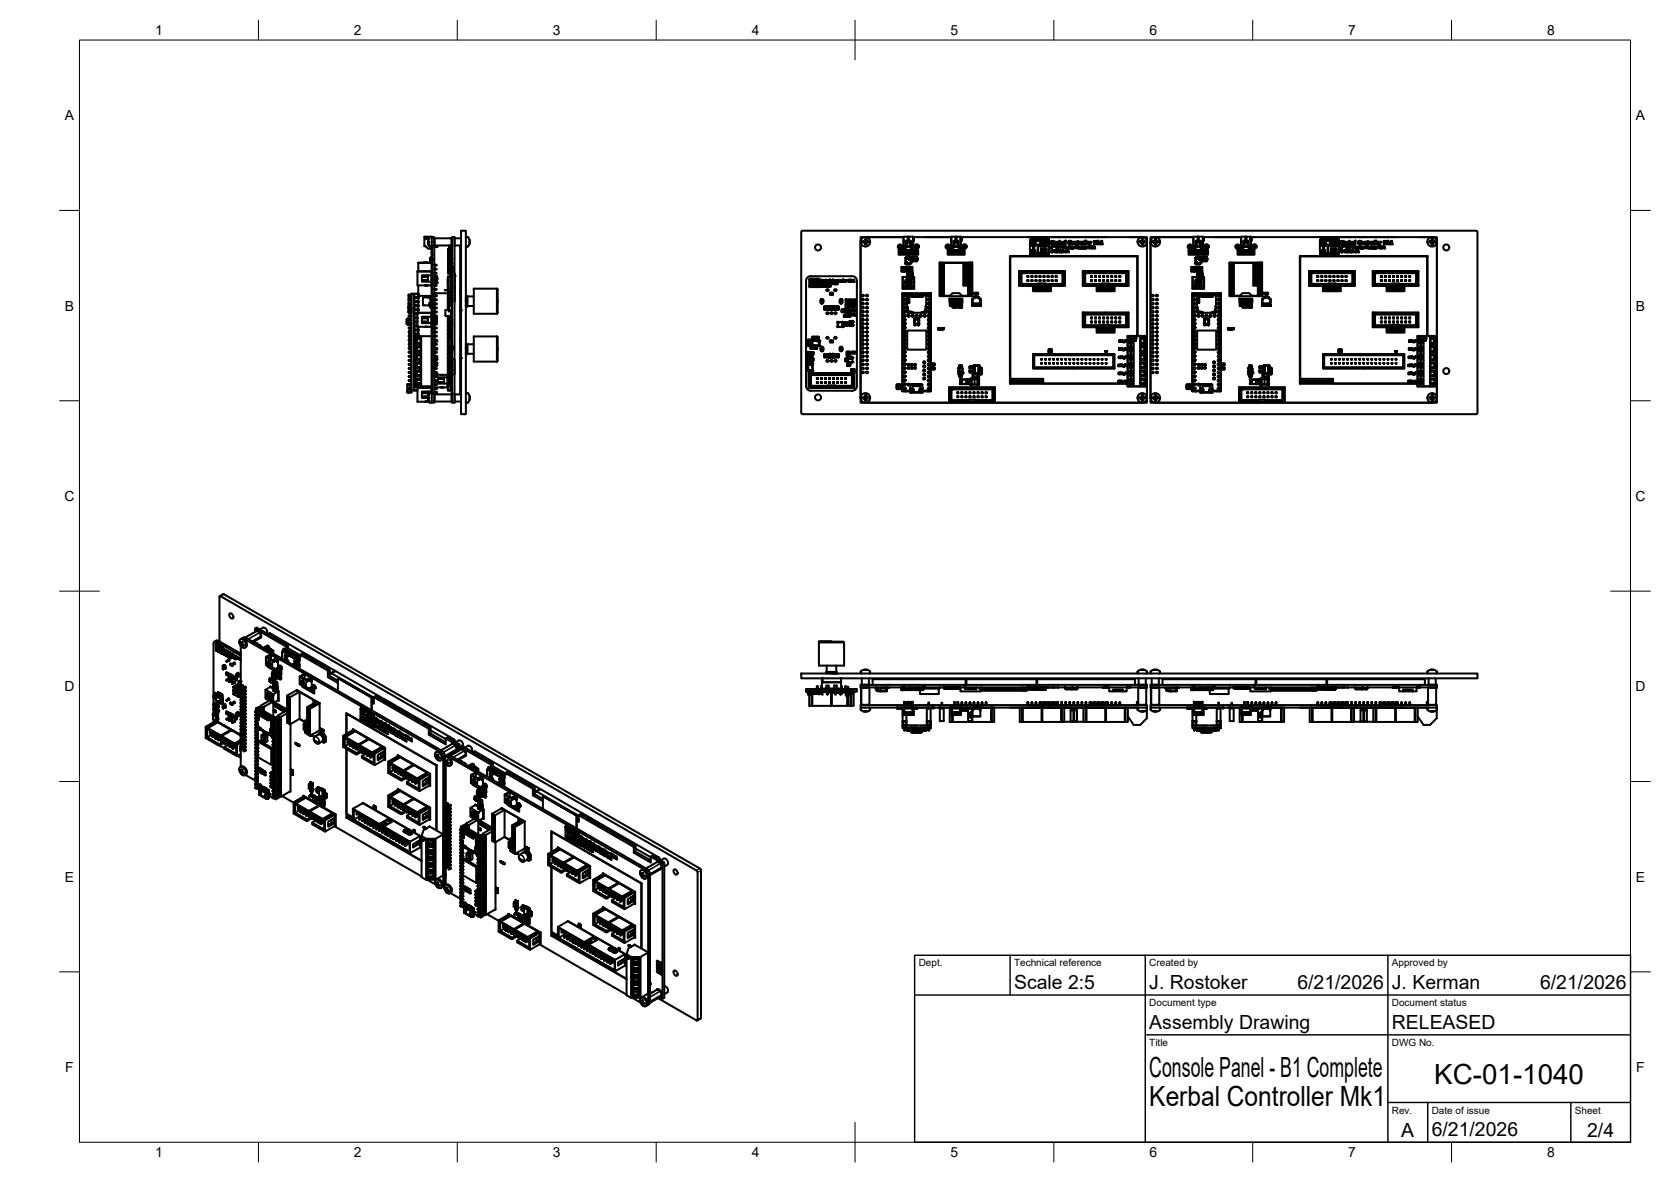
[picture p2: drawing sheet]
<svg xmlns="http://www.w3.org/2000/svg" width="420mm" height="297mm" viewBox="0 0 420 297" stroke-linecap="round" stroke-linejoin="round" font-family="sans-serif">
<defs><g id="words">
<g font-size="7">
<text x="289" y="270.6">Console Panel - B1 Complete</text>
<text x="360.6" y="272.3">KC-01-1040</text>
<text x="289" y="278.1">Kerbal Controller Mk1</text>
</g>
<g font-size="4.9">
<text x="255" y="248.5">Scale 2:5</text>
<text x="289" y="248.5">J. Rostoker</text>
<text x="326.2" y="248.5">6/21/2026</text>
<text x="350" y="248.5">J. Kerman</text>
<text x="387.2" y="248.5">6/21/2026</text>
<text x="289" y="258.6">Assembly Drawing</text>
<text x="350" y="258.6">RELEASED</text>
<text x="352.3" y="285.7">A</text>
<text x="360" y="285.5">6/21/2026</text>
<text x="399.1" y="285.7">2/4</text>
</g>
<g font-size="3.5">
<text x="39" y="8.8">1</text>
<text x="89" y="8.8">2</text>
<text x="139" y="8.8">3</text>
<text x="189" y="8.8">4</text>
<text x="239" y="8.8">5</text>
<text x="289" y="8.8">6</text>
<text x="339" y="8.8">7</text>
<text x="389" y="8.8">8</text>
<text x="16.3" y="30.2">A</text>
<text x="411.3" y="30.2">A</text>
<text x="16.3" y="78">B</text>
<text x="411.3" y="78">B</text>
<text x="16.2" y="125.9">C</text>
<text x="411.2" y="125.9">C</text>
<text x="16.2" y="173.7">D</text>
<text x="411.2" y="173.7">D</text>
<text x="16.3" y="221.6">E</text>
<text x="411.3" y="221.6">E</text>
<text x="16.4" y="269.4">F</text>
<text x="411.4" y="269.4">F</text>
<text x="39" y="290.8">1</text>
<text x="89" y="290.8">2</text>
<text x="139" y="290.8">3</text>
<text x="189" y="290.8">4</text>
<text x="239" y="290.8">5</text>
<text x="289" y="290.8">6</text>
<text x="339" y="290.8">7</text>
<text x="389" y="290.8">8</text>
</g>
<g font-size="2.5">
<text x="231" y="242.9">Dept.</text>
<text x="255" y="242.9">Technical reference</text>
<text x="289" y="242.9">Created by</text>
<text x="350" y="242.9">Approved by</text>
<text x="289" y="252.8">Document type</text>
<text x="350" y="252.8">Document status</text>
<text x="289" y="262.9">Title</text>
<text x="350" y="262.9">DWG No.</text>
<text x="350" y="279.9">Rev.</text>
<text x="360" y="279.9">Date of issue</text>
<text x="396" y="279.9">Sheet</text>
</g>
</g></defs>
<!-- layer: Visible -->
<g fill="none" stroke="#000" stroke-width=".51">
<path d="M107.1 60l-.1-.5h-.3v2.3M108.6 59.6h.6v41.6h-.6zM108.6 59.6v.2M108.6 59.9a.47 .47 0 0 0-.6-.3 .47 .47 0 0 0-.3 .5M108.6 59.5h-1.3v.5M108.6 59.5h.1M108.6 59.5v.1M109.2 59.9v1.7M109.3 59.9h4.2M113.3 59.9h.1M113.6 59.9v1.8M113.6 59.9h.1"/>
<path d="M113.6 59.6h.7v41.6h-.7zM113.6 59.8v2M114.3 59.8v2M114.3 59.9h1.6M115.9 58h1.2v46.1h-1.2zM117.1 59.7a.52 .52 0 0 1 .7-.1 .52 .52 0 0 1 .2 .6M201.5 58.2l.3-.2h169.4l.3 .3v45.5l-.3 .3h-169.4l-.3-.3zM217.7 59.6h9.4M228.2 59.5h-1v3h.2M228.2 59.5h1.4v3h-.2v-.6M228.2 59.5v1.5h.3l.1-1.5M229.6 59.6v2.9"/>
<path d="M229.6 59.9v.2M229.6 59.7v.2M229.6 59.9h.1M229.6 59.6h9.5M232.5 59.6h6.7l-.1 2.2M240.2 59.5h-1v3h.2M240.2 59.5h1.4v3h-.2v-.6M240.2 59.5v1.5h.3l.1-1.5M241.6 59.9v.2M241.6 59.7v.2M241.6 59.9h.1M241.6 59.6h45.5"/>
<path d="M242.3 59.6h-.7v2.9M258.6 59.6h19.6M284.2 59.6h4.2v41.6h-72v-41.6h10.8l-.1 2.2M290.6 59.6h9.4M301.1 59.5h-1v3h.2M301.1 59.5h1.4v3h-.2v-.6M301.1 59.5v1.5h.3v-1.5M301.5 59.5h.1M302.5 59.6l.1 2.9-.5 .1M302.5 59.9v.2M302.5 59.7v.2M302.5 59.9h.1"/>
<path d="M302.5 59.6h9.5M305.4 59.6h6.7l-.1 2.2M313.1 59.5h-1v3h.2M313.1 59.5h1.4v3h-.2v-.6M313.1 59.5v1.5h.3v-1.5M313.5 59.5h.1M314.5 59.9v.2M314.5 59.7v.2M314.5 59.9h.1M314.5 59.6h45.5M315.2 59.6h-.7l.1 2.9-.5 .1M331.5 59.6h19.6"/>
<path d="M357.1 59.6h4.2v41.6h-72v-41.6h10.8l-.1 2.2M102.7 77v.1M102.7 76.9v.1M102.7 78.4l.1 .2M102.7 77.1h.7M102.7 77.5h.7M102.7 77h.1M102.7 77.1v1.2M102.7 78.4l.1 .1M102.8 75.3l.1-.1v.2zM102.8 77.3l.1-.1v.3zM102.8 79.3h.1v.2z"/>
<path d="M102.8 78.4l.1 .1v-.3l-.2 .2M102.8 76.3l.1-.1v.3zM102.8 77v.1M102.8 76.9v.1M102.8 77.5v1.1h.6M102.8 78.1h.6M102.8 77h.1M102.9 74.2h-.1l.1 .2M102.9 76.5h.5v.6M102.9 78.5h.5M102.9 77.2h.5M102.9 79.3h.5"/>
<path d="M102.9 75.4h.5v.8h-.5M102.9 77.5h.5M102.9 79.5h.5M103 77.1h.1M103 77v.1zM103 74.7v.3M103 76.5v.2M103 77.5h.1M103 74.7h.2v.3h-.2zM103 74.6l.1 .1M103.1 77.7v.4v-.2h-.3l.1 .2M103.1 74.7v.3"/>
<path d="M103.1 76.5v.2M103.2 74.6v.4h-.2M103.2 76.5v.2h-.2h.2zM103.3 74.5v.1M103.3 74.6h.1M103.3 75.4v.3M103.3 75.6h.1M103.3 80l-.2-.1 .2 .1M103.3 74.6l.1 .6h-.5M103.3 78.5v.1M103.3 75.7l.1 .5M103.3 77.8l.1 .4h-.5"/>
<path d="M103.3 77.8h-.1v.2h.1M103.3 78h.1M103.3 75.7h.1M103.3 74.6l.1 .6M103.4 76.5l-.1 .4h-.6M103.4 78v.1M103.4 74.2h-.5v.2h.5l-.1 .1M103.4 74h-.7v2.9M103.4 78.5l-.1 .1M103.4 77.7v-.2h-.4l.4 .3M103.4 78.6h.1M103.4 77.7h.1"/>
<path d="M103.4 77.5v.3M103.4 77v.1M103.4 78.5v.1M103.4 79.1v.5M103.4 78.1v.5M103.4 77.1v.5M103.4 76.1v.5M103.4 75v.6M103.4 74v.6M103.4 74h.1M103.4 73.8h.7v24.4h-.7zM104.1 75.7h1.1"/>
<path d="M104.1 77.7h1.1M104.1 79v.7h.9M104.1 79.7l.9 .2-.9 .1h.9M104.1 76.7h1.1M104.1 73.9h1.1zM104.1 73.9v.8h1M104.1 74.7l.1 .1h.8M104.1 78.7h.9M104.2 76.8l-.1 .2v.6l.1 .3M104.2 77.9l-.1 .1v.7l.1 .2h.8l-.9 .1h.9M104.2 75.8l-.1 .2v.6l.1 .2M104.2 77.9l1 .1"/>
<path d="M104.2 76.8l1 .1M104.2 75.8l1 .1M105 68.2h3.5v3.5h-3.5zM105 78.6h3.5v3.5h-3.5zM105 78.7h3.5M105 68.2h3.5M105 74.8h-.8l-.1 .2v.6l.1 .2M105 74.8l.2 .1M105.1 74.6l.1 .1M105.2 74.9h-1.1M105.2 76.9l-1.1 .1M105.2 78h-1.1"/>
<path d="M105.2 75.9l-1.1 .1M105.2 75.7l-1 .1M105.2 77.7l-1 .2M105.2 76.7l-1 .1M105.2 74.7l-.2 .1M105.2 74.9h.1M105.2 76.9v.1M105.2 78h.1M105.2 75.9h.1M105.2 73.9h.1M105.2 74.4h3.4M105.2 71.7v6.9"/>
<path d="M105.2 75.7h.1M105.2 77.7h.1M105.2 76.7h.1M105.2 74.6v.1M106.1 66h.5M106.1 69.6h1.5M106.1 70.6h1.5M106.1 69.3h1.5M106.1 70.4h1.5M106.1 79.8h1.5M106.4 76.2v.5M106.4 76.6l1.5 .1"/>
<path d="M106.7 61.8l.1 .1M106.7 66h.1M106.7 61.9h.3l.7 .6h.9M106.8 66h.1M106.9 71.7h.5M106.9 66h.1M107 66h.4M107.1 60h.2M107.6 61h.1M107.6 61v.1M107.6 61.2h.1M107.6 69.2v1.6"/>
<path d="M107.6 79.6v1.6M107.6 61.2l.1 .2M107.7 60.9h-.1M107.7 61.4a.48 .48 0 0 0 .3 .6 .48 .48 0 0 0 .6-.3M107.7 60.1v.8M107.7 60.1v.1M107.9 76.7h.1M108.2 76.8h.1M108.2 77.1h.1M108.2 76.9v.1M108.2 76.8v.4l.1 .1M108.2 65.1v.1"/>
<path d="M108.2 66h.1M108.2 74.7l-1.8 .1v1.9M108.2 75.2v-.5h.3v.5M108.2 76.8l.2 .2v-.2M108.2 64.9v1.1M108.2 65.3l.4 .1-.1 .6M108.2 65.3h.1M108.2 64.9h.1M108.3 64.9h.3v.4h-.3zM108.3 64.9h-.1M108.3 76.9v.3M108.3 77.3h.1"/>
<path d="M108.3 66h.1M108.3 65.4v.6M108.4 64.7h.1M108.4 77h.1M108.4 65.4v.6M108.4 77v.2M108.4 66h.1M108.4 77l.2 .1M108.4 76.8l.2 .4M108.4 77.3h.1M108.5 76.8h.1M108.5 65.1h.1"/>
<path d="M108.5 65h.1M108.5 65.2h.1M108.5 69.2h-2.4v1.6h2.4M108.5 79.6h-2.4v1.6h2.4M108.5 64.9h.1M108.5 69.6h.1M108.5 68.7h.1M108.5 70.6h.1M108.5 71.5h.1M108.5 69.3h.1M108.5 78.9h.1M108.5 70.4h.1"/>
<path d="M108.5 79.8h.1M108.5 71.3h.1M108.5 68.5h.1M108.5 79.1h.1M108.5 65.1v.1M108.5 64.7v.1M108.5 75.2h-.3l.1 .8h-.4v.8h.6M108.5 77.2l-.2 .1M108.5 66h.1M108.5 75.2v1.6M108.5 75.5h.1M108.5 76h.1"/>
<path d="M108.6 64.3v34.7M108.6 61.8v1M108.6 62.8h.1M108.6 62.9v.5M108.6 63.4h.1M108.6 63.4v.2M108.6 63.6v.4M108.6 63.6h.1M108.6 74.6l-.1 .1M108.6 64.5l-.2 .2M108.6 66h-3.4v2.2M108.6 61.8h.1"/>
<path d="M108.6 77.2h-.1M108.6 64.6l-.4 .3M109.2 79.3h.7v.2h-.7M109.2 78.3h.7v.2h-.7M109.2 77.2l.7 .1v.2h-.7M109.2 76.2l.7 .1v.1l-.7 .1M109.2 75.2l.7 .1v.1l-.7 .1M109.2 74.2h.7v.2l-.7 .1M109.2 61.9h.8v.2M109.2 69.9h.8v.2h-.8M109.2 71h.8v.1h-.8M109.2 73.6l.6 .1"/>
<path d="M109.2 73.6l.6 .1-.6 .2M109.2 62.1h.7M109.2 67.5h.3M109.2 68.5h.3M109.2 72.6h.3M109.2 69.3h.6M109.2 70.4h.6M109.2 79.8h.6M109.2 66.5h.3M109.2 71.6h.3M109.2 73.9v.3M109.2 74.5v.7"/>
<path d="M109.2 75.5v.7M109.2 76.5v.7M109.2 77.5v.8M109.2 78.5v.8M109.2 79.5v.3M109.3 61.7h4.2M109.5 66.5l.3 .2-.6 .1M109.5 72.6l.3 .2-.6 .1M109.5 67.5l.3 .1M109.5 67.5l.3 .2-.6 .1M109.5 72.6l.3 .1M109.5 66.5l.3 .1"/>
<path d="M109.5 68.5l.3 .2-.6 .1M109.5 71.6l.3 .1M109.5 71.6l.3 .2-.6 .1M109.5 68.5l.3 .1M109.8 70.4v.2h-.6M109.8 69.3v.3h-.6M109.8 79.8v.2h-.6M109.8 69.6l-.6 .2M109.8 70.7l-.6 .2M109.8 69.3l.1 .1-.1 .2M109.8 70.4h.1l-.1 .2M109.8 79.8h.1l-.1 .2"/>
<path d="M112 72.9h.1M112.6 79.4v.3M112.6 77v.7M112.6 76v1M112.6 74.9v1.1M112.6 73.9v.7M112.6 73.8l.2 1M112.6 70v.9M112.6 71.1v.3M112.6 73.6v.1h-3M112.6 71.7v.5M112.6 72.9h-.8h.8"/>
<path d="M112.6 74.6h.1M112.6 77.7h.2M112.6 77h.2M112.6 76.8h.2M112.6 73.9h.1M112.6 76.7h.2M112.6 74.8h.1M112.6 75.6h.2M112.6 75.8h.2M112.6 74.9h.2M112.6 76h.2M112.6 79.7h.2"/>
<path d="M112.6 79.9h.2M112.6 74.6v.3M112.6 77.7v.2M112.6 79.7v.3M112.6 64v-.9l.1 .9h.3M112.6 67.3v.8l.1-.8h.4M112.6 68.3h.2M112.6 63h.2M112.6 73.3l.2 1.7M112.6 68.1v.6h.5M112.6 64v3.3M112.6 73.3h.7"/>
<path d="M112.7 64v.1M112.7 64l.3 .1M112.7 67.4h.1M112.7 63.9h.1M112.8 64.1l-.1 3.2M112.8 63v1M112.8 67.3v1M112.8 79.8h.2v.1h-.2zM112.8 76v.2M112.8 75h.5M112.8 75v1M112.8 68.3h.3"/>
<path d="M112.8 63h.2M112.8 63l.2 .5M112.8 73.3v1.7M113 63.3h.1M113 63.3l.1 .6M113 61.7l.1 .3M113 63.9v2.8M113 62v1.3M113 65.3v1M113 64.2h-.2l.2 .1M113 65.8h-.2l.2 .1M113 66.2l-.2 .1h.2"/>
<path d="M113 66.6h-.2l.2 .1M113 67l-.2 .1h.3M113 65h-.2l.2 .1M113 64.6h-.2l.2 .1M113 64.7v.8h-.2l.2-.1M113 62.5h-.4v.6M113 64.7h.1M113 64.5h.1M113 76.2v.8h.2v-.8v.7M113 76.2h.6M113 77.8v.2l.6-.2M113 77.8v.5h-.2v-.5l-.8 .1v1.3l.1 .2h1.3"/>
<path d="M113 79.9h.5v.3h-.5zM113 79.5h.4h-.4v.3l.5-.2M113 75v.6M113 79.4l-.2 .1v-.1v5.6v-.2l.2 .2M113 79.8l.5 .1M113 77.8h-.4M113 75.4h.3M113 75.6h.3M113 75.6v.3M113 76.9v.1M113 79.8h.1M113 62h.1"/>
<path d="M113 62.9v.4M113 63.9v.9M113 62v.9M113 64.9h.1M113 65.1h.1M113 64.8v.5M113 66.3v.4M113 67h.1M113 62.9h.3M113 63.3h.3M113 66.3h.1M113 62h.3"/>
<path d="M113.1 66.7v.3M113.1 67h.1M113.1 63.9v2.8M113.1 62h.2M113.1 63.3h.2M113.1 62h.1M113.1 63.9h.2M113.1 66.7h.2M113.1 76.2l-.1 .7M113.1 76.8h.1M113.1 67.2l-.4 .1M113.1 66.8l.3-.1v2.3l-.3-.1z"/>
<path d="M113.1 67.8h-.3v.5M113.1 67h-.1M113.2 62h.1M113.2 61.7l.1 .1h-.1M113.2 66.8h-.1v.1M113.2 72.8v-3.4h-.6v4.5M113.3 72.1v.3M113.3 72.8h-.7v.5M113.3 74.8h-.5M113.3 61.7v4.4M113.3 68.9v7M113.3 62.7h-.2v.2"/>
<path d="M113.3 65.7h-.2M113.4 78l.1 1.6M113.4 68.8l.2 .1zM113.4 66.8l.2 .1zM113.4 67.1l.2 .1zM113.4 67.4l.2 .1zM113.4 67.7l.2 .1zM113.4 67.9l.2 .1zM113.4 68.2l.2 .1zM113.4 68.5l.2 .1zM113.4 63.3h.2v2.1M113.4 64.8h.1"/>
<path d="M113.4 65.7h.1M113.4 65.7v.4M113.4 64.4l.1 .4zM113.4 75.6l.1 .1M113.4 75l.2 .6M113.4 72.8h.2M113.4 75h.1M113.4 75.4h.1M113.4 62h.2M113.4 61.7v4.4M113.4 69v6.7M113.4 62.9h.1"/>
<path d="M113.4 63.3h.2M113.4 62.7h.1M113.4 73.3h.2M113.4 66.7l-.1-.6v.6M113.4 68.9v.1M113.4 66.9v.2M113.4 67.2v.2M113.4 67.5v.2M113.4 67.8v.1M113.4 68v.2M113.4 68.3v.2M113.4 68.6v.2"/>
<path d="M113.5 78v1.6h.1M113.5 74.6l-.1 .1M113.5 73.3v1.7M113.5 65.7l-.1 .4M113.5 75.2v.4M113.5 79.9h-.5M113.5 79.8h.1M113.5 79.9h.1M113.5 62.9l.1 .2M113.5 62.7h.1M113.5 75l.1 .1M113.6 65.4v1.4h-.2"/>
<path d="M113.6 65.5v.1M113.6 65.5h.1M113.6 62.9h.1M113.6 62.9h-.1M113.6 74.8h.1M113.6 61.7v.2M113.6 61.9h.1M113.6 62.5v.4M113.6 61.6v.1M113.6 62.9v.2M113.6 64.8h.1M113.6 66.1h.1"/>
<path d="M113.6 65.7h.1M113.6 64.4h.1M113.6 64.9v.2M113.6 75.9h-.8v1.9v-1.6h.2M113.6 75.7h-.2v.2M113.6 78.5v.3M113.6 73.8l-.1 1.2M113.6 62.5l-.1 .2M113.6 68.9l-.2 .1M114.3 70.7v.5M114.3 70.1v.5M114.3 69.4v.6"/>
<path d="M114.3 68.8v.1M114.3 68.9v.4M114.3 71.9v.2M114.3 75.4v.1M114.3 74.3v1M114.3 73.7v.5M114.3 73.1v.5M114.3 72.5v.5M114.3 71.4v.5M114.3 69.2h.1M114.3 69h.1M114.3 74.9h.1"/>
<path d="M114.3 61.7h1.6M114.3 72.1v.1M114.3 72.2v.1M114.3 72.3v.1M114.3 75.5v.4M115.7 78h.2h-.1M115.7 73.4h.2h-.1M115.7 73l.2 .1M115.7 61.7v37.4M115.8 78.2l.1 .1M115.9 78.2l-.2 .2M117.1 74.4h.1"/>
<path d="M117.1 76.9l.1 .1M117.2 77h.1M117.2 74.4l-.1 1.3M117.2 74.4v.1M117.2 74.5l-.1 2.4M117.3 74.4l-.1 2.6M117.3 74.4h.1M117.3 74.4l-.1 .1M117.3 76.9l.1 .1M117.3 76.9v.1M117.4 77h.1M117.4 74.4l-.1 2.6"/>
<path d="M117.4 74.4v.1M117.4 74.5l-.1 2.4M117.4 74.9v2.1M117.5 74.4l-.1 2.6M117.5 74.4v.1M117.5 74.4l-.1 .1M117.5 74.5v2.4M117.5 76.9h1.6M117.5 76.9l-.1 .1M117.5 74.5h1.6M118 60.2h.1M118 61.3v.1"/>
<path d="M118 61.3a.52 .52 0 0 1-.2 .6 .52 .52 0 0 1-.7-.1M118 60.2l.1 .4M118.1 60.6v.3M118.1 60.9v.1M118.1 60.6h.1M118.1 61l-.1 .3M124.9 72.5v6.4M124.9 72.5l.2 .2v6l-.2 .2M124.9 72.5h-5.8v6.4h5.8M125.1 75.6l.1 .2M125.1 75.6h.1M125.1 75.8h.1"/>
<path d="M125.2 75.6l-.1 .2M203.2 69.6l.7-.2h10.4a1.2 1.2 0 0 1 1.2 1.2v26.4a1.2 1.2 0 0 1-1.2 1.2h-10.4a1.2 1.2 0 0 1-1.2-1.2v-26.4zM203.5 70.4l2.5-.1v1.5l-2.5 .1zM203.5 72l.1 .1 .1-.1 .1 .1 .1-.1 .1 .1 .2-.1-.2 .2-.1-.2-.3 .2zM203.5 70.1l.1 .2zM203.6 70.1l.1 .2zM203.7 70.7l.5 .1zM203.7 70.6h.5zM203.7 70.9l.5 .1zM203.8 71.5h.4v.2h-.4zM203.8 71.6l.3 .1zM203.8 70l.1 .3z"/>
<path d="M203.9 70.2h.1M203.8 70.1h.1M203.9 71.1h.1v.4zM204 70.1h.1M204 70.1l.2 .2zM204.2 71.9l.1 .2 .2-.2-.1 .2zM204.3 70.1l.1 .2zM204.5 70.8v.9zM204.7 70.1h.2v.2l-.2-.2v.2zM204.8 71.9l.1 .2zM204.8 70.5h1v.5h-1zM204.8 70.5h1v.5l-.1-.1-.1 .1v-.2l-.2 .2v-.3l-.1 .3v-.1l-.2 .1v-.4l-.1 .4v-.2l-.2 .2z"/>
<path d="M204.8 72h.1M204.9 70.1h.1v.2zM204.9 71.9h.2v.2h-.2zM205 70l.2 .3h-.2zM205.1 70.2h.1M205.1 72l.1 .1zM205.3 72l.1 .1 .1-.1 .1 .1 .1-.1 .1 .1 .2-.1-.1 .2-.4-.2-.1 .2zM205.4 70.1l.1 .2zM205.6 70.1l.1 .2zM205.7 70.1l.1 .2zM205.8 70l.2 .3zM205.9 70.2h.1"/>
<path d="M206.2 71.1h.3l-.1 .3h-.2zM206.2 71.7h.3l-.3 .1 .3 .2h-.3zM206.2 70.3l.1 .3 .4-.3-.3 .3 .3 .3-.3-.3-.2 .3zM206.2 71.1l.2 .1v.2h-.2zM206.3 75.9l.2 .3M206.4 75.2v1M206.4 75.3l-.1 .6M206.5 75.2a.37 .37 0 0 1 .6 .3l-.1 .4M206.5 76.2h.1M206.5 75.3l.2 .1M206.5 76.2h.2M206.5 75.2h.1"/>
<path d="M206.5 75.2h.3M206.5 76.2h.3M206.5 75.2v.1M206.5 75.2l.3 .1M206.5 71.9h.2zM206.6 71.2v.2l.2-.2v.2h-.2zM206.7 75.1l-.2 .1M206.7 76.2v.1M206.7 76.2h.1M206.7 75.4l.1 .6M206.7 76l-.2 .1h.3M206.8 71.7h.2l-.2 .3h.2h-.2l.1-.2z"/>
<path d="M206.8 76h-.1M206.8 75.3v.9M206.8 75.1v.2M206.8 70.5l.3-.1v.2l-.3 .1 .3 .1h-.3zM206.8 70.5l.3 .1zM206.9 71.2h.2v.2h-.2l.2-.1zM206.9 71.3l.2 .1zM207.1 75.9a.37 .37 0 0 1-.6 .3M207.2 71.1v.3zM207.2 77l.1 .3v-.2h.3l.1 .2v-.3M207.2 70.4h.3l-.2 .1v.4zM207.3 77.5v.3h.3l.1-.3v.3h-.4z"/>
<path d="M207.3 77h.4M207.3 77h-.1M207.4 71.7h.2l-.2 .3h.2h-.2l.1-.2zM207.5 71.1h.2h-.2l.2 .1-.2 .2h.2h-.2zM207.5 77.5h.1M207.5 77.3h.1M207.6 77.3l-.2-.1v.4l.2-.1M207.6 77.3v.2h-.2v-.2h.2v.2M207.6 77.4h.1M207.6 77.3v.1M207.6 77.3h.1M207.6 77.4v.1"/>
<path d="M207.6 70.2l.4 .3-.1 .4h-.3zM207.7 77h.1M207.7 70.5h.2l-.1 .3h-.1zM207.7 71.7h.2l-.2 .1 .2 .1v.1l-.2-.1zM207.8 71.2h.2v.2v-.2l-.2 .2zM207.8 78.7h.3M207.8 72.9h.5M207.8 72.9h.2M207.8 78.7h.2M207.8 77v.3M207.8 77.5v.3M207.9 73h.4"/>
<path d="M207.9 77h.4v.3l-.1-.2h-.3l.1 .3M207.9 77h.1M207.9 72.9h.1M207.9 78.7h.1M207.9 77.5v.3h.3l.1-.3v.3h-.4M208 77.3l.2-.1v.4l-.2-.1M208 77.3v.2h.2v-.2h-.2v.2M208 77.4h.1M208 77.5h.1M208 77.3h.1M208.1 72h.1M208.1 71.8h.1"/>
<path d="M208 78.7h.1M208 72.9h.1M208.1 71.2h.2l-.2 .1 .2 .1zM208.1 70.4h.3v.5l-.3-.1v-.2h.3zM208.1 78.7h.2M208.1 72.9h.2M208.2 72.9h.1M208.2 78.7h.1M208.4 71.7l.1 .3zM208.5 77.8v-.3v.4M208.5 77.8h.1M208.5 76.9h.4v.4l-.1-.3h-.3"/>
<path d="M208.5 77.8h.3M208.5 76.9v.4v-.4M208.6 77.3l.2-.1-.2 .3M208.6 77.5h.2M208.6 70.2l.1 .7zM208.6 71.7h.2l.1 .3-.2-.1-.1 .1zM208.6 71.2l.3-.1v.3h-.2zM208.7 71.7l.1 .1zM208.8 77.3v.2M208.8 77.5h-.2M208.8 77.4h.1M208.8 77.4v.1"/>
<path d="M208.8 77.8l.1-.3v.4h-.4M208.8 78.7h.3M208.8 78.7h.2M208.9 77.8h-.1M208.9 78.7h.1M209 71.2h.2l-.2 .1 .1 .1zM209 73.9l-.1-.2h.4l-.1 .2M209 73.9h.2v-.2h-.2v.2h.2M209 73.9h.1M209 71.3l.1-.1zM209 73.6h-.3v.4h.3M209 74h.1"/>
<path d="M209 73.6h.1M209 78.7h.1M209.1 73.9h.1M209.1 78.7h.2M209.2 70.3h.4l-.5 .2 .2 .3h.3h-.5zM209.2 73.9h.1M209.2 78.7h.1M209.3 71.2h.1l-.1 .2zM209.3 76.9h.4v.4l-.1-.3-.3-.1-.1 .4zM209.3 77.8v-.3v.4h.4v-.4l-.1 .3M209.3 77.8h.1M209.3 77.8h.3"/>
<path d="M209.4 77.5h.2M209.4 77.5h.1M209.4 77.3h.1M209.4 77.3v.2M209.4 77.3l.2-.1-.2 .1M209.5 73.6v.4M209.5 73.6h-.4h.3v.4h-.3h.4M209.6 77.3v.2M209.6 77.4h.1M209.6 77.4v.1M209.6 71.2l.1 .2 .1-.2v.2zM209.7 77.8h-.1"/>
<path d="M209.8 72.9h.2M209.8 78.7h.3M209.8 78.7h.2M209.9 73h.4M209.9 71.1h.2l-.1 .3h.1h-.2l.2-.2zM209.9 72.9h.1M209.9 78.7h.1M210 77.3l.2-.1v.4l-.2-.1M210 77.3v.2h.2v-.2h-.2v.2M210 77.4h.1M210 77.5h.1M210 77.3v.1"/>
<path d="M210 77.3h.1M210 72.9h.3M210 72.9h.1M210 78.7h.1M210.1 78.7h.2M210.1 72.9h.2M210.2 70.4h.3v.5l-.1-.4h-.2v.4zM210.2 77.5v.3h-.3v-.3l-.1 .3h.5M210.2 72.9h.1M210.2 78.7h.1M210.3 71.4h.1M210.3 77h-.5l.1 .3v-.2h.3v.2"/>
<path d="M210.3 77h.1M210.3 77v.3M210.3 77.5v.3M210.4 71.1h.1l.1 .3h-.2zM210.4 77l.1 .3v-.2h.3l.1 .2v-.3M210.5 77h.4M210.5 77h-.1M210.6 77.5h.2M210.6 77.3h.2M210.6 77.3v.2h.2v-.2h-.2v.2M210.6 77.4h.1M210.6 77.5h.1"/>
<path d="M210.6 77.3v.1M210.6 77.3h.1M210.7 70.3l.2 .1-.1 .1 .1 .4-.2-.1zM210.8 77.5h.1M210.8 77.3h.1M210.8 77.3v.2M210.9 77h.1M210.9 77.8v-.3l-.1 .3h-.3l-.1-.3v.3h.5M211 70.4h.3l-.2 .1v.4zM211.1 75.9a.37 .37 0 0 0 .6 .3M211.4 75.3v.9M211.4 75.2h.2"/>
<path d="M211.4 75.1v.2M211.4 76.2h.1M211.4 76l.3 .1M211.4 76.2h.2M211.5 75.1l.2 .1M211.5 76.2v.1M211.6 78.3v.1M211.6 75.2h.1M211.6 78.4l.1 .1M211.6 78.1l.1 .1M211.6 76.2h.1M211.6 75.2l-.2 .1"/>
<path d="M211.6 78.3h.2M211.6 78.3h.1M211.7 76.2h-.2M211.7 78.2l-.1 .1M211.7 78h.1M211.7 78l.3 .1h-.3M211.7 78.3h.1M211.7 75.3l-.3 .1v.7l.3 .1M211.7 75.2v.1M211.7 77.8l.3 .1-.3-.1v.2l-.1-.2M211.7 75.2a.37 .37 0 0 0-.6 .3v.4M211.7 76.2h-.1"/>
<path d="M211.7 78.2h.1M211.7 75.2v1M211.7 78.1h.1M211.7 78.1v.1M211.8 78.2v.1M211.8 75.3v.6M211.8 78.2h.1M211.8 70.2l.1 .7zM211.9 75.9l-.1 .2M211.9 78.2l-.1 .1M211.9 78.2l-.1 .2h.2l-.3 .1M212.1 70.2v.7z"/>
<path d="M212.1 78.4v.1M212.1 78.4v-.3l.1 .3h.3v-.3l.1 .3M212.1 77.7h.4v.3v-.3h-.3l-.1 .3zM212.1 78.5h.4M212.2 79.4h.3l-.2 .2h.2h-.3zM212.2 79.2h.3zM212.2 77.9h.2v.4l-.2-.1M212.2 77.9v.3h.2v-.3h-.2v.3M212.2 78.1h.1M212.2 78h.1M212.2 77.9h.1M212.2 78.2h.1"/>
<path d="M212.3 70.5l.3-.1 .1 .2-.4 .1 .3 .1h-.3zM212.3 70.5l.3 .1zM212.6 78.4l-.1 .1M212.6 75.2h2.6v1.2h-2.6zM212.6 76.5v3.1M212.6 76.5h1.1v3.1h-1.1M212.6 78.8h.1M212.7 77.7l.9-.1 .1 .9-.9 .1zM212.7 78.7l.9-.1 .1 .9-.9 .1zM212.7 76.7l.9-.2 .1 .9-.9 .2zM212.7 79.5v.1M212.7 77.5v.1"/>
<path d="M212.7 78.5v.1M212.7 76.6h.1M212.8 70.4h.2l-.1 .1v.4zM212.8 75.6l.4 .1-.3 .4zM212.9 75.6h.2l-.1 .2zM213 77.9h.3v.3h-.3zM213 78.9h.3v.3h-.3zM213 76.9h.3v.3h-.3zM213 77.9l.1 .1M213 78.9l.1 .1M213 76.9h.1M213.1 78h.2v.2h-.2z"/>
<path d="M213.1 79h.2v.2h-.2zM213.1 76.9h.2v.2h-.2zM213.1 78.2h-.1M213.1 79.2h-.1M213.1 77.1l-.1 .1M213.1 76.5h.2M213.1 76.5h.1M213.3 78.2h.1M213.3 79.2h.1M213.3 77.1v.1M213.3 75.6h.4l-.1 .3 .2 .2-.3-.2-.2 .2zM213.3 77.9v.1"/>
<path d="M213.3 78.9v.1M213.3 76.9h.1M213.4 75.6l.2 .2h-.2zM213.4 70.3l.3 .3 .2-.3v.6l-.1-.6-.1 .4-.2-.4-.1 .6zM213.6 76.6h.1M213.6 79.5v.1M213.6 77.5v.1M213.6 78.5v.1M213.8 76.8l.2 .4 .2-.4-.2 .5zM213.8 78.9l.2 .4 .2-.4-.1 .4h-.2zM213.9 77.9h.3h-.2l-.1 .3 .2 .1-.1-.2h.2v.2h-.3zM214.1 70.2l.1 .4 .3-.2-.2 .2 .2 .3-.3-.2-.1 .2z"/>
<path d="M214.3 76.9h.3l-.3 .1 .1 .2 .2 .1h-.3zM214.3 78.9l.3 .1-.2 .3zM214.3 77.9l.3 .3 .1-.3v.4l-.3-.4-.1 .4zM214.4 78.9l.1 .2h-.1zM214.5 75.6h.5h-.4l-.1 .3 .4 .2v-.2l-.1-.1h.2v.3h-.4zM214.6 70.3h.2l.1 .6h-.3l.1-.1zM214.7 78.9h.3v.4h-.3zM214.7 76.9h.3l-.3 .1 .1 .2 .2 .1h-.2zM214.7 78.9l.2 .1v.3h-.2zM214.8 77.9l.3 .1v.2l-.3 .1zM215.1 78.9h.2v.4h-.2zM216.4 60.9v39"/>
<path d="M216.8 74.2v.1M216.8 75.3v.1M216.8 76.3v.1M216.8 77.3v.1M216.8 78.3v.1M216.8 79.3v.1M216.9 79.2h.2v.3h-.2zM216.9 78.2h.2v.3h-.2zM216.9 77.2h.2v.3h-.2zM216.9 76.2h.2v.2h-.2zM216.9 75.2h.2v.2h-.2zM216.9 74.2h.2v.2h-.2z"/>
<path d="M216.9 78.3h.2M216.9 78.4h.2M216.9 77.3h.2M216.9 79.3h.2M216.9 79.4h.2M216.9 77.4h.2M216.9 76.3h.2M216.9 76.4h.2M216.9 75.3h.2M216.9 75.4h.2M216.9 74.2h.2M216.9 74.3h.2"/>
<path d="M217 60.8l.5 .2M217 60.9h.2M217.2 60.9h.1M217.2 60.7h.1M217.2 60.7h-.2v.2M217.2 60.9l.2 .1M217.4 60.6l-.4 .2M217.4 60.6l-.2 .1M217.4 61l.1 .1M217.4 60.5v.1M217.4 61l.1 .2M217.5 60.6h-.1"/>
<path d="M217.5 61.2v.2M217.5 60.4l-.1 .1M217.5 60.4h.1M217.5 60.4l-.1 .2M217.5 61.1v.1M217.7 60.2v.2M217.7 60.2l-.2 .2M217.7 60.4v.2M217.7 61.1v.1M217.7 60.1h-.2v.2M217.7 61.2v.2h-.2M217.7 60.4h.1"/>
<path d="M217.7 60.1v.2M217.7 60.4l.1 .1M217.7 61.2l-.2 .2M217.7 61v.2M217.8 60.6h.1M217.8 60.5v.1M217.8 61l-.1 .1M217.8 60.6l.2 .1M217.9 79.3l.2-.1v.3l-.2-.1M217.9 78.3l.2-.1v.3l-.2-.1M217.9 77.3l.2-.1v.3l-.2-.1M217.9 76.3l.2-.1v.2h-.2"/>
<path d="M217.9 75.3l.2-.1v.2h-.2M217.9 74.2h.2v.2l-.2-.1M218 60.9l-.2 .1M218 60.7h.2M218 60.9h.1M218 60.7h.2v.2M218.1 79.3h-.2l.2 .1M218.1 78.3h-.2l.2 .1M218.1 77.3h-.2l.2 .1M218.1 76.3h-.2l.2 .1M218.1 75.3h-.2l.2 .1M218.1 74.2h-.2l.2 .1"/>
<path d="M218.2 60.7h.1M218.2 74.2v.1M218.2 75.3v.1M218.2 76.3v.1M218.2 77.3v.1M218.2 78.3v.1M218.2 79.3v.1M218.2 60.7l-.4 .3M218.2 60.9h-.2M226 62.8h4.9v1.2h-4.9zM226.1 63.1h.4l-.2 .1v.5v-.5zM226.1 61.9l.4 .2z"/>
<path d="M226.7 67.1v.4M226.7 67.1h.6M226.7 67.5h.1M226.7 67.5v-.4h.5v.4M226.8 67.9l.3 .1zM226.8 67.4h.3v.5h-.3zM226.8 67.3l.3 .1zM226.8 67.4h.1M226.8 67.9h.1M226.9 73.8h7.1v24.4h-2.1M227 69.6h2.8v2.7h-2.8zM227 72.3h.1"/>
<path d="M227.1 61.9v.6l.5 .1M227.1 67.8v.1M227.1 67.8h.1M227.1 67.9h.1M227.1 67.4h.1M227.1 61.8v.1M227.2 67.8v.4h-.5v-.4v.4h.6M227.2 71.9l.1 .2zM227.2 67.5h.1M227.2 63.1l.4 .5 .1-.5v.6l-.4-.5-.1 .5zM227.2 61.8h.1M227.3 67.1v.4"/>
<path d="M227.3 67.8v.4M227.3 75.2l.2 .1M227.3 79.3h.2M227.3 78.2l.2 .1M227.3 74.2v.2h.3M227.3 74.2h.3v.2M227.3 74.4h.3M227.3 74.2h.2M227.3 78.5h.3M227.3 77.5h.3M227.3 79.3v.2M227.3 78.3v.2"/>
<path d="M227.3 77.2v.2M227.3 76.2v.2l.3 .1M227.3 75.2v.2h.3M227.3 74.2v.2M227.3 75.2h.2M227.3 78.2h.2M227.3 79.2h.2M227.3 77.2h.2v.2M227.3 76.2h.2v.2M227.3 79.5h.2h-.2M227.4 75.3l.1 .1zM227.4 75.3v.1"/>
<path d="M227.4 77.3l.1 .1zM227.4 77.3v.1M227.4 79.3l.1 .1zM227.4 79.3v.1M227.4 78.3l.1 .1zM227.4 78.3v.1M227.4 76.3l.1 .1zM227.4 76.3v.1M227.4 74.2v.1M227.4 67.1h.6M227.4 67.5h.1M227.4 67.1v.4"/>
<path d="M227.4 67.8l.1 .4h.4l.1-.4v.4h-.6zM227.4 61.9h.1l-.1 .6M227.4 61.9v.6M227.5 67.5v-.4h.4v.4M227.5 77.2h-.2l.2 .1M227.5 76.2h-.2l.2 .1M227.5 67.9l.3 .1zM227.5 67.4h.3v.5h-.3zM227.5 67.3l.3 .1zM227.5 67.4h.1M227.5 67.9h.1M227.5 72.5h.1"/>
<path d="M227.5 76.4h-.2M227.5 75.4h-.2M227.5 74.4h-.2M227.6 75.2l-.1 .2M227.6 79.3l-.1 .1M227.6 78.2l-.1 .2M227.6 74.2l-.1 .1M227.6 79.3v.2M227.6 78.3l-.1 .2h-.2M227.6 77.2l-.1 .3h-.2M227.6 76.2v.2M227.6 75.2v.2"/>
<path d="M227.6 74.2v.2M227.6 72.5h.6v-.2h.4v.2h.6M227.6 62.5v.1M227.6 61.9v.6M227.6 64.8v1.3M227.7 66.1v.1M227.7 64.8h.1M227.7 61.9h.1M227.7 61.8v-1.3h.3v1.4M227.7 61.7h.3M227.7 61.8v.1M227.7 70.9v.2h-.2l.3 .1"/>
<path d="M227.8 71.2l.1 .2-.3 .3 .4-.2M227.8 61.9h.1M227.8 72.3v.2l-.6-.2v.2h-.3v-2.9h2.9l.1 2.9h-.3v-.2l-.6 .2v-.2M227.8 71.7h.2l-.1 .4 .1-.4zM227.8 61.9l.1 .2M227.8 64.8v1.3M227.8 67.8v.1M227.8 67.8h.1M227.8 67.9h.1M227.8 67.4h.1M227.8 66.1l-.1 .1M227.9 71.1l.4 .4"/>
<path d="M227.9 70.8v.3M227.9 63.1h.4l-.4 .1v.2h.4l-.4 .1v.2h.4h-.4zM227.9 71.1h.4v.4M227.9 64.9h1M227.9 66.1h1M227.9 66.1h.1M227.9 64.9v1.2M227.9 64.9h.1M227.9 61.9v.2h.2v-.2v.2h-.2l-.1-.2M227.9 60.5v1.2M227.9 73.8l-1-.1v24.6M227.9 67.5h.1"/>
<path d="M227.9 62.1v.1M227.9 66.1v.4l.2-.4M227.9 64.9v-.4l.2 .4M228 67.1v.4M228 62.1v.1M228.1 69h.1M228.1 69v.3M228.1 69.3l.2 .2M228.1 75l.1 2.2M228.1 74.5h.1M228.1 76.1h.1M228.1 77.7h.1"/>
<path d="M228.1 77.8l.1 .8h.1v-.5M228.1 74.7h.1M228.1 75.1h.1M228.1 77.8h.1M228.1 75h.1M228.1 67.1v.4M228.1 67.5h.1M228.1 67.8l.1 .4h.4l.1-.4v.4h-.6zM228.1 72.3l-.3 .1M228.1 71.7h.2l-.1 .4-.1-.1h.2l-.1-.1 .1-.2zM228.1 67.1h.6M228.1 67.1h.1"/>
<path d="M228.2 74.5v.2M228.2 75.1v.5M228.2 74.6h.4M228.2 75.6h.1M228.2 74.7l-.1 .3M228.2 67.5v-.4h.4v.4M228.2 69v.3M228.2 74.7v.4M228.2 75.6v.5M228.2 77.2v.2M228.2 77.7v.1M228.2 69.3h.4"/>
<path d="M228.2 74.5h.4v1.6M228.2 77.4l-.1 .3M228.2 77.7l-.1 .1M228.2 64.9v-.4l.1 .4M228.2 66.1v.4l.1-.4M228.2 77.7v.4h.3v.5h.6l-.1-.2M228.2 74.6l.1 1.3M228.2 67.3l.4 .1zM228.2 67.4h.4v.5h-.4zM228.2 67.9l.4 .1zM228.2 67.5h.1M228.2 68.7v-.1l.4 .1"/>
<path d="M228.2 69.1l.4 .1zM228.2 67.9h.1M228.2 69.5h.4M228.3 68.3l-.2 .2v.3l.1-.4h.4l.1 .4v-.3M228.3 70.4v.4h-.4M228.3 75.7h.1M228.3 70.4l-.4 .4M228.3 71.5h.2M228.3 70.4h.2M228.3 74.7l-.1 1.4M228.3 74.7h.3v1M228.3 70.3v-.4l.2 .4"/>
<path d="M228.3 61.9h.1M228.3 70.2l-.2 .1-.1-.2-.1 .4-.2-.2v.5l-.2 .1h.2M228.3 74.6v.1M228.3 74.7h.1M228.4 61.9h.1M228.4 74.6l.1 1.4 .1 .1M228.5 71.7h.1l-.1 .2h.2l-.1 .2zM228.5 75.9l.1 .2M228.5 65.1h.1M228.5 70.2l.1 .1 .2-.2v.2l.4 .1-.2 .2 .3 .3h-.2v.2h.2l-.4 .3 .3 .2-1.2-.1M228.5 65.1l.1 .1M228.5 65.2h.1"/>
<path d="M228.5 64.9v-.4l.1 .4M228.5 66.1v.4l.1-.4M228.5 78.3l.1 .1M228.5 65.1v.1M228.5 70.4v.4h.4M228.5 65h.1M228.5 70.4l.4 .4M228.5 69.6h.1M228.6 69.1v-.4h-.4v.4M228.6 69.1h.1M228.6 68.9v.1M228.6 68.8v.1"/>
<path d="M228.6 68.8h.1M228.6 65.1h.1M228.6 67.4h.1M228.6 67.9h.1M228.6 65v.1M228.6 68.3l.1 .1M228.6 69.5l.2-.2 .1 .2M228.6 78.4l.4 .1v-.1M228.6 78.4h.1M228.6 78.4v.1M228.6 78.5h.4M228.6 74.6v.1"/>
<path d="M228.6 74.6h.1M228.6 78.5h.1M228.6 69.6h.1M228.6 65.2h.1M228.6 69v.3M228.6 67.5h.1M228.6 72.3l.4 .1M228.6 69h.1M228.6 69.6h.2M228.7 65.1h.1M228.7 76l-.1 .1M228.7 63.2h.4l-.4 .1 .4 .2-.1 .2h-.4l.4-.1z"/>
<path d="M228.7 67.1h.1M228.7 65.1v.1M228.7 67.1v.4M228.7 65h.1M228.7 71.7h.3l-.2 .3 .2 .1h-.3l.2-.3zM228.8 65.2h.1M228.7 64.9v-.4l.2 .4M228.7 66.1v.4l.2-.4M228.7 69v.3M228.8 65.1h.1M228.8 65.1l-.1 .1M228.8 65.1h-.1"/>
<path d="M228.8 69h.1M228.8 61.8v-1.3h.3v1.3M228.8 69.6h.1M228.8 61.8v.1M228.8 61.7h.3M228.8 67.1v.4M228.8 67.5h.1M228.8 74h-.7v.7M228.8 74l.1 .1M228.8 68.2v-.4l.1 .4h.4l.1-.4v.4h-.6M228.8 67.1h.6M228.9 69.3h.4"/>
<path d="M228.9 67.5v-.4h.4v.4M228.9 69v.3M228.9 74.1l.4 .5h2.6l.5-.5 .5-.1v2.9l-.2 .1M228.9 61.9v.2h-.2v-.2v.2h.2l.1-.2M228.9 60.5v1.2M229 69.6h.1M228.9 67.3l.4 .1zM228.9 67.4h.4v.5h-.4zM228.9 67.9l.4 .1zM228.9 67.5h.1M228.9 68.7l.1-.1 .3 .1M228.9 69.1h.4"/>
<path d="M228.9 71.1h-.4v.4M228.9 67.9h.1M228.9 69.5h.4M228.9 69.1h.1M228.9 68.7h.1M228.9 70.8v.3M228.9 71.1l-.4 .4M228.9 61.9h.1M228.9 64.9h.1M228.9 68.3l-.1 .1M229 64.9v1.2M229 66.1h-.1"/>
<path d="M229 64.8v1.3M229 64.7l.1 .1v1.3l-.1 .1M229 69.1h.3M229 64.7v.1M229 66.1v.1M229 78.4v.1M229 78.4h.1M229 78.5h.1M229 61.9h.1M229 78.3l.2 .3 .4-.1M229 69.6h.4M229.1 61.8v.1"/>
<path d="M229.1 61.9v.6M229.1 61.9h.1M229.2 74.5h-.1M229.2 74.5l.1-.5 .1 .6M229.2 62.5v.1M229.2 62.6h.1M229.2 62.6h.4M229.2 63.1l.4 .2-.3 .4zM229.2 65h.1M229.3 69.1v-.4h-.3v.4M229.3 69.1h.1M229.3 68.9h.1"/>
<path d="M229.3 68.8h.1M229.3 70l.1 .1-.2 .1zM229.3 72.5h.1M229.3 69h.1M229.3 68.7h.1M229.3 72.5h-.1M229.3 68.4h-.4l-.1 .4M229.3 68.8v.1M229.3 68.9v.1M229.3 69.8l.2 .1-.1 .2-.3 .1zM229.3 67.4h.1M229.3 67.9h.1"/>
<path d="M229.3 68.3l.2 .1-.1 .4-.1-.3M229.3 68.4h.1M229.3 63.2l.2 .1v.1l-.2 .1zM229.3 69.9l.1 .1zM229.3 69v.3M229.3 67.5h.1M229.4 67.1h.1M229.4 61.9h-.2v.6h.2M229.4 64.5h.3M229.4 64.6h.3M229.4 65.7h.3M229.4 65.6h.3"/>
<path d="M229.4 67.1v.4M229.4 64.6l-.1 .4M229.4 65.6l-.1-.5-.1 .4 .2 .2M229.4 64.5l-.2 .5M229.4 69v.3M229.4 69.3l-.1 .2M229.5 74.6l.1-.6 .2 .6M229.5 71.9l.1 .2zM229.5 61.8l-2.3 .1M229.6 69.9h.1M229.6 60.1h.1M229.6 60.2v.3"/>
<path d="M229.6 62.6h.1M229.6 78.5h.1M229.7 72.3h.1M229.7 63.1l.1 .4 .4-.4-.3 .3 .3 .3-.3-.2-.2 .2zM229.7 64.8h-.3M229.7 64.9l-.3-.1v.5M229.7 65.1v.3l-.3-.1M229.7 64.9v.4h-.3M229.7 65.1h.1M229.7 65v.1M229.7 65h.1M229.7 64.9v.1"/>
<path d="M229.7 64.5l.2 .1M229.7 64.6l.1 .4M229.8 65h.3M229.9 64.7v.3M229.9 65.2v.3M229.9 65.5l-.2 .2M229.9 65.2l-.2 .4M230 64.6l.5-.1 .1 .5M230 74.5l-.1 .1M230 65.2l.1 .4 .4-.1 .1-.4v.4l-.2 .2-.4-.2M230 79.9l.2 .1zM230 80h.1"/>
<path d="M230 65l.1-.4h.4v.4M230 74.5l.1-.5v.5M230.1 61.9h.4v-.3v.3l.4 .1h-.4v.3v-.3zM230.1 64.9v.4h.3M230.1 64.9v-.1l.3 .1M230.2 80h.1M230.2 74.5l.1 .1M230.3 63.1l.3 .1-.1 .3 .3 .2-.3-.2-.2 .2zM230.3 80h.8M230.4 63.2h.1v.2h-.1zM230.4 74.5v.1M230.4 65.3h.1"/>
<path d="M230.4 64.9h.1M230.4 64.8h-.3M230.4 65.1v.3l-.3-.1M230.4 65.1h.1M230.4 65v.1M230.4 65h.1M230.4 64.9v.1M230.4 64.9v.4M230.5 74.5l.1-.5 .1 .6M230.5 65h.1M230.7 80l.4 .5v-.5M230.8 80h.1"/>
<path d="M230.8 74.5v.1M230.9 74.5l.1-.5 .1 .6M231.1 80l-.3-.1 .3 .1M231.2 74.6l.2-.6 .2 .6M231.9 74.5l-.1-.5-.1 .6M232 74.5v.1M232.1 74.5h.1M232.3 78.4h-.2v.2l-.4-.1M232.3 78.4l.3 .1M232.3 78.4l-.1 .2h.5l-.1-.2M232.3 74.1l-.1-.1v.3M232.6 78.4v.1"/>
<path d="M232.6 78.5l-.4 .1M232.6 78.5l.1 .1M232.7 78.4l-.1 .1M232.7 78.3l-.1 .1M232.7 78.1h.2v.5l-3.3-.1M232.7 77h.1M232.7 77.5v.8M232.7 77.8h.1M232.7 77l.2 .1v.4h-.2M232.7 77.8l.2 .2h-.2zM232.7 78.3h.1M232.8 76.9v.2"/>
<path d="M232.9 77.5l-.2 .2M233 73.8h1M233.4 75.2l.1 .2M233.4 79.3l.1 .1M233.4 78.2l.1 .2M233.4 74.2h.3v.2h-.3zM233.4 74.2l.1 .1M233.4 78.5h.3M233.4 77.5h.3M233.4 79.3v.2M233.4 78.3v.2M233.4 77.2v.2"/>
<path d="M233.4 76.2v.2l.3 .1M233.4 75.2v.2h.3M233.4 74.2v.2M233.4 75.2h.2M233.4 79.3h.2M233.4 78.2h.2M233.4 74.2h.2M233.4 79.2h.2M233.4 77.2h.2l-.1 .1M233.4 76.2h.2l-.1 .1M233.4 79.5h.2h-.2M233.4 76.4h.2"/>
<path d="M233.4 75.4h.2M233.4 74.4h.2h-.2M233.5 75.3l.1 .1zM233.5 77.3l.1 .1zM233.5 79.3l.1 .1zM233.5 78.3l.1 .1zM233.5 76.3l.1 .1zM233.6 75.3v.1M233.6 77.3v.1M233.6 79.3v.1M233.6 78.3v.1M233.6 76.3v.1"/>
<path d="M233.6 74.2v.1M233.6 77.2h-.2l.1 .2M233.6 76.2h-.2l.1 .2M233.7 75.2l-.2 .1M233.7 79.3h-.2M233.7 78.2l-.2 .1M233.7 74.2h-.2M233.7 79.3v.2M233.7 78.3v.2h-.3M233.7 77.2v.2l-.3 .1M233.7 76.2v.2M233.7 75.2v.2"/>
<path d="M233.7 74.2v.2M236.3 66h8.2v8.4h-8.2zM236.3 66h1v8.4h-1zM236.5 73.4h.7v.7h-.7zM236.5 71.4h.7v.7h-.7zM236.5 69.3h.7v.7h-.7zM236.5 67.3h.7v.7h-.7zM236.5 68.3h.7v.7h-.7zM236.5 70.4h.7v.7h-.7zM236.5 72.4h.7v.7h-.7zM236.5 66.3h.7v.7h-.7zM236.5 66.3l.1 .2"/>
<path d="M236.5 73.4l.1 .2M236.5 72.4l.1 .2M236.5 71.4l.1 .2M236.5 70.4l.1 .1M236.5 69.3l.1 .2M236.5 68.3l.1 .2M236.5 67.3l.1 .2M236.5 74.4h.4M236.6 73.9h.4M236.6 72.9h.4M236.6 73.9l-.1 .2M236.6 66.5v.3"/>
<path d="M236.6 67.5v.3M236.6 68.5v.3M236.6 69.5v.4M236.6 70.5v.4M236.6 71.6v.3M236.6 72.6v.3M236.6 73.6v.3M236.6 66.8l-.1 .2M236.6 66.8h.4M236.6 72.9l-.1 .2M236.6 71.9l-.1 .2M236.6 71.9h.4"/>
<path d="M236.6 70.9l-.1 .2M236.6 70.9h.4M236.6 69.9l-.1 .1M236.6 69.9h.4M236.6 68.8l-.1 .2M236.6 68.8h.4M236.6 67.8l-.1 .2M236.6 67.8h.4M236.7 71.9h.1M236.7 70.9h.1M236.7 73.9h.1M236.7 72.9h.1"/>
<path d="M236.7 66.8h.1M236.7 69.8h.1M236.7 68.8h.1M236.7 67.8h.1M236.7 66.5h.1M236.7 71.6h.1M236.7 70.5v.1M236.7 72.6h.1M236.7 69.5h.1M236.7 68.5h.1M236.7 67.5h.1M236.7 73.6h.1"/>
<path d="M236.7 73.7v.2M236.7 67.6v.2M236.7 72.7v.1M236.7 66.6v.1M236.7 71.6v.2M236.7 70.6v.2M236.7 69.6v.2M236.7 68.6v.2M236.7 71.8h.2M236.7 73.7h.2M236.7 69.6h.2M236.7 66.6h.2"/>
<path d="M236.7 66.7h.2M236.7 66.5v.1M236.7 66.7v.1M236.7 67.5v.1M236.7 68.5v.1M236.7 69.5v.1M236.7 69.8v.1M236.7 70.8v.1M236.7 71.8v.1M236.7 72.6v.1M236.7 72.8v.1M236.7 73.6v.1"/>
<path d="M236.7 73.9h.2M236.7 72.7h.2M236.7 72.8h.2M236.7 67.8h.2M236.7 67.6h.2M236.7 68.6h.2M236.7 68.8h.2M236.7 71.6h.2M236.7 69.8h.2M236.7 70.8h.2M236.7 70.6h.2M236.9 73.7v.2"/>
<path d="M236.9 67.6v.2M236.9 72.7v.1M236.9 66.6v.1M236.9 71.6v.2M236.9 70.6v.2M236.9 69.6v.2M236.9 68.6v.2M236.9 66.5v.1M236.9 66.7v.1M236.9 67.5v.1M236.9 67.8h.1M236.9 68.5v.1"/>
<path d="M236.9 68.8h.1M236.9 69.5v.1M236.9 69.8v.1M236.9 70.5v.1M236.9 70.8v.1M236.9 71.6h.1M236.9 71.8v.1M236.9 72.6v.1M236.9 72.8v.1M236.9 73.6v.1M236.9 73.9h.1M237 73.6h.1"/>
<path d="M237 72.6h.1M237 69.5h.1M237 68.5h.1M237 67.5v.3M237 66.8l.2 .2M237 68.5v.3M237 69.5v.4M237 72.6v.3M237 73.6v.3M237 73.9l.2 .2M237 72.9l.2 .2M237 71.9l.2 .2"/>
<path d="M237 70.9l.2 .2M237 69.9l.2 .1M237 68.8l.2 .2M237 67.8l.2 .2M237 71.6v.3M237 71.9h.1M237 70.6v.3M237 70.9h.1M237 73.9h.1M237 72.9h.1M237 66.5v.3M237 66.8h.1"/>
<path d="M237 69.8h.1M237 68.8h.1M237 67.8h.1M237.2 66.3l-.6 .2M237.2 73.4l-.6 .2M237.2 72.4l-.6 .2M237.2 71.4l-.6 .2M237.2 70.4l-.6 .1M237.2 69.3l-.6 .2M237.2 68.3l-.6 .2M237.2 67.3l-.6 .2M237.3 66.1h4.9v5.7h1.2v2.5h-1.5l-.7-.6h-1.7l-.7 .6h-1.5z"/>
<path d="M238.1 61.9l.4 .1zM238.3 62.8h4.2v1.2h-4.2zM238.5 63.1l.4 .2-.1 .4h-.3zM238.5 63.2l.3 .1v.4h-.3zM238.7 75h3.3v1h-3.3zM238.8 76.1l.1 .3v-.3h.3l.1 .3v-.3M238.8 76.1h.5M238.8 76.5l.1 .3h.3l.1-.3v.4h-.5zM238.9 75.3l.3 .1v.3l-.3 .1zM239 75.4h.2l-.1 .3h-.1zM239 76.4l.2-.1v.4l-.2-.1M239 76.4v.2h.1v-.2h-.1v.2"/>
<path d="M239 76.5h.1M239 76.4v.1M239 76.6h.1M239 76.4h.1M239.1 63.1h.4l-.3 .1v.2h.2l-.2 .1v.2zM239.1 61.9v.6l.5 .1M239.1 61.8v.1M239.2 61.8h.1M239.4 75.3h.2l-.2 .1 .2 .1-.2 .1v.2zM239.4 61.9h.1l-.1 .6M239.4 61.9v.6M239.5 76.2v.2"/>
<path d="M239.5 77v.1M239.5 76.4h.2M239.5 76.2h.2M239.5 77.1h.2M239.5 77h.2M239.6 63.1l.3 .2-.3 .4zM239.6 63.2l.3 .2-.3 .1zM239.6 62.5v.1M239.6 61.9v.6M239.7 76h.6M239.7 61.9h.1M239.7 76.4h.1"/>
<path d="M239.7 77.1h.1M239.7 75.3l.3 .1-.2 .4zM239.7 76.5v.4M239.7 61.8v-1.3h.3v1.4M239.7 77.2v-1.1h.5v1.1l-.5 .1M239.7 61.8v.1M239.7 61.7h.3M239.8 75.4l.1 .1-.1 .1zM239.8 61.9h.1M239.9 60.5v1.2M239.9 76.4h.1M240 77h.1"/>
<path d="M239.9 76.9h.1M239.9 76.8h.1M239.9 76.7h.1M240 76.5h.1M239.9 76.5h.1M240 76.8h.1M240 76.6h.1M240.1 77h.1M240.1 77.1h.1M240.1 77.2h.1M240.1 76.9h.1M240.1 61.9v.2l-.3-.2"/>
<path d="M240.1 76.9v.1M240.1 61.9l-.1 .3-.2-.3M240.1 76.9l.1 .1M240.2 77h-.1M240.2 76.9v.4h-.5M240.2 76.6h.3M240.2 76.8h.3M240.2 76.9l.1 .4-.6-.1M240.3 76l-.1 .5M240.3 75.3l.3 .1v.3l-.3 .1zM240.3 63.2h.4l-.3 .1 .3 .2v.2h-.4l.4-.1zM240.3 61.9h.1"/>
<path d="M240.4 75.6l.2 .1h-.2zM240.4 75.4l.1 .1zM240.4 61.9h.1M240.5 76.6v.2M240.7 61.9l.1 .2 .2-.2M240.7 76.1h.5M240.7 76.1v.4v-.3h.5v.3M240.7 75.3l.1 .4 .2-.4v.5l-.3-.1zM240.7 61.9v.2h.2v-.2M240.8 76.4h.3zM240.8 76.5h.3v.4h-.3zM240.8 76.9l.3 .1z"/>
<path d="M240.8 76.5h.1M240.8 76.5v.1M240.8 76.6h.1M240.8 76.4v.1M240.8 76.9h.1M240.8 61.8v-1.3h.3v1.3M240.8 61.7h.3M240.8 61.8v.1M240.9 63.1l.4 .2-.3 .4zM240.9 60.5v1.2M240.9 61.9h.1M241 63.2l.2 .2-.2 .1z"/>
<path d="M241 61.9h.1M241.1 61.8v.1M241.1 76.4v.1M241.1 76.9h.1M241.1 61.9h.1M241.2 75.4l.3-.1-.3 .1 .3 .3h-.3h.2zM241.2 61.9v.6M241.2 62.6h.1M241.2 62.6h.4M241.2 76.1l.2 .5M241.2 76.8v.4h-.5v-.4l-.1 .4h.6M241.3 76.8v.4"/>
<path d="M241.3 76.1h.6M241.3 77.2v.1M241.3 76.8l.1 .5 .4-.1 .1-.4M241.3 77.3l.1 .1M241.4 63.1l.1 .4 .3-.4-.2 .3 .3 .3-.4-.2-.1 .2zM241.4 61.9h-.2v.6h.2M241.4 76.8l.1 .2M241.4 76.7h.1M241.4 76.6v.1M241.4 76.3h.1M241.4 76.3v.5M241.4 77.1h.1"/>
<path d="M241.4 76.2l.4 .2h-.4zM241.4 77.4h.3M241.5 75.3l.2 .2 .2-.2-.2 .5zM241.5 61.8l-2.3 .1M241.6 60.1h.1M241.6 60.2v.3M241.6 62.6h.1M241.7 77h.1M241.8 77l-.4 .1M241.8 76.3v.8M241.8 76.4v.5M241.8 76.4v.6h-.4v-.6"/>
<path d="M241.9 76.8l-.1 .6M241.9 76.1v.5M241.9 77.2v.1M241.9 76.6l-.1-.5h-.4v.5M241.9 63.1l.4 .1-.1 .3 .2 .2-.3-.2-.2 .2zM242 63.2l.2 .1v.1h-.2zM242.1 61.9h.4v-.3v.3l.4 .1h-.4v.3v-.3zM242.5 70h.6zM242.5 70.6l.1 .3 .2-.2v.2l.3 .1h-.6zM242.5 67.2h.6l-.5 .1 .4 .1-.4 .3h.5h-.6l.4-.2zM242.5 67h.1M242.5 66.2h.1"/>
<path d="M242.6 71.2h.4l.1 .4h-.6zM242.6 70.2h.2l.1 .2 .2 .1h-.6zM242.6 70.3l.2-.1v.2h-.2zM242.7 71.3l.3-.1 .1 .4h-.5zM242.7 68.9l.6 .4-.6 .1 .3-.2zM242.7 68.1l.4 .3h-.4zM242.7 67l.4 .1zM242.7 66.5h.4l-.3 .1v.2h.3h-.4zM242.7 66.3h.4zM242.7 69.5h.4v.3h-.2l-.1-.3-.1 .3zM242.7 68.5h.2l.1 .3 .1-.3v.3l-.3 .1zM242.8 68.6l.1 .2z"/>
<path d="M243.4 66h1v8.4h-1zM243.6 66.3h.7v.7h-.7zM243.6 68.3h.7v.7h-.7zM243.6 70.4h.7v.7h-.7zM243.6 72.4h.7v.7h-.7zM243.6 71.4h.7v.7h-.7zM243.6 69.3h.7v.7h-.7zM243.6 67.3h.7v.7h-.7zM243.6 73.4h.7v.7h-.7zM243.6 73.4l.2 .2M243.6 66.3l.2 .2M243.6 67.3l.2 .2"/>
<path d="M243.6 68.3l.2 .2M243.6 69.3l.2 .2M243.6 70.4l.2 .1M243.6 71.4l.2 .2M243.6 72.4l.2 .2M243.8 70.5v.4M243.8 71.6v.3M243.8 66.5v.3M243.8 67.5v.3M243.8 72.8h.1M243.8 68.5v.4M243.8 69.5v.4"/>
<path d="M243.8 72.6v.3M243.8 73.6v.3M243.8 69.5h.3M243.8 73.6h.3M243.8 66.5h.3M243.8 67.5h.3M243.8 68.5h.3M243.8 70.5h.3M243.8 71.6h.3M243.8 72.6h.3M243.8 72.9h.1M243.8 73.9h.1"/>
<path d="M243.8 68.8h.1M243.8 69.8h.1M243.8 66h.4M243.8 70.5v.1M243.8 71.6h.1M243.8 66.5h.1M243.8 67.5h.1M243.8 68.5h.1M243.8 69.5h.1M243.8 72.6h.1M243.8 73.6h.1M243.8 66.6v.1"/>
<path d="M243.8 72.7v.1M243.8 67.6v.2M243.8 73.7v.2M243.8 68.6v.2M243.8 69.6v.2M243.8 70.6v.2M243.8 71.6v.2M243.8 71.8h.2M243.8 66.5v.1M243.8 66.7v.1M243.8 67.5v.1M243.8 67.8h.1"/>
<path d="M243.8 68.5v.1M243.8 68.8v.1M243.8 69.5v.1M243.8 69.8v.1M243.8 70.8v.1M243.8 71.8v.1M243.8 72.6v.1M243.8 72.8v.1M243.8 73.6v.1M243.8 73.7h.2M243.8 69.6h.2M243.8 66.6h.2"/>
<path d="M243.8 66.7h.2M243.8 73.9h.2M243.8 72.7h.2M243.8 72.8h.2M243.8 67.8h.2M243.8 67.6h.2M243.8 68.6h.2M243.8 68.8h.2M243.8 71.6h.2M243.8 69.8h.2M243.8 70.8h.2M243.8 70.6h.2"/>
<path d="M244 66.6v.1M244 72.7v.1M244 67.6v.2M244 73.7v.2M244 68.6v.2M244 69.6v.2M244 70.6v.2M244 71.6v.2M244 72.8h.1M244 66.5v.1M244 66.7v.1M244 67.5v.1"/>
<path d="M244 67.8h.1M244 68.5v.1M244 68.8v.1M244 69.5v.1M244 69.8v.1M244 70.5v.1M244 70.8v.1M244 71.6h.1M244 71.8v.1M244 72.6v.1M244 72.8v.1M244 73.6v.1"/>
<path d="M244 73.9h.1M244.1 72.6h.1M244.1 73.6h.1M244.1 70.5v.1M244.1 71.6h.1M244.1 66.5h.1M244.1 67.5h.1M244.1 68.5h.1M244.1 69.5h.1M244.1 73.9l-.5 .2M244.1 66.8l-.5 .2M244.1 67.8l-.5 .2"/>
<path d="M244.1 68.9l-.5 .1M244.1 69.9l-.5 .1M244.1 70.9l-.5 .2M244.1 71.9l-.5 .2M244.1 72.9l-.5 .2M244.1 66.5v.3M244.1 67.5v.3M244.1 68.5v.4M244.1 69.5v.4M244.1 70.5v.4M244.1 71.6v.3M244.1 72.6v.3"/>
<path d="M244.1 73.6v.3M244.1 73.9l.2 .2M244.1 66.8l.2 .2M244.1 67.8l.2 .2M244.1 68.9l.2 .1M244.1 69.9l.2 .1M244.1 70.9l.2 .2M244.1 71.9l.2 .2M244.1 72.9l.2 .2M244.1 70.9h.1M244.1 71.9h.1M244.1 72.9h.1"/>
<path d="M244.1 73.9h.1M244.1 66.8h.1M244.1 67.8h.1M244.1 68.8h.1M244.1 69.8h.1M244.3 73.4l-.2 .2M244.3 66.3l-.2 .2M244.3 67.3l-.2 .2M244.3 68.3l-.2 .2M244.3 69.3l-.2 .2M244.3 70.4l-.2 .1M244.3 71.4l-.2 .2"/>
<path d="M244.3 72.4l-.2 .2M244.4 75.2v1.6M244.4 76.8h.1M244.4 76.8h2.1M244.4 75.4v1.4M244.4 76h.1M244.4 75.2h.1M244.5 76.8h.8M244.5 76l.7 .8M244.7 76.2h1.6M244.8 73.6l.1 .3 .2-.3-.1 .4zM244.9 74.7h1.2a2.08 2.08 0 0 1 .4 2.1"/>
<path d="M244.9 74.7l-.5 .5v.2M245.2 74.7v.1M245.2 74.8l-.8 .6M245.2 73.6h.4l-.4 .1 .3 .3-.3-.1zM245.3 74.7h-.4M245.3 76.8h.1M245.4 74.7h.2M245.4 76.8h.2M245.6 73.7l.4-.1-.3 .2 .3 .2h-.3zM245.7 74.6h.3l.6 .6M245.8 74.6l-.1 .1M245.8 74.7v.1"/>
<path d="M245.8 74.8l.7 .6M245.9 76.8h.3M246.2 76.8h.1M246.3 76.2a.9 .9 0 0 1-1.6 0M246.3 76.8h.1M246.3 76.8h.2M246.5 76l-.8 .8h.8M246.5 76h.1M246.6 75.2h.1M246.6 75.2v1.6M254 64.4h31.9v20l-2.4 .1v11.9h-21.2v-1.2h-8.3zM256.3 71.8h.1"/>
<path d="M256.3 68.1v3.7M256.3 68.1h11.5v3.7M256.3 68.1h.1M256.4 68.2h11.2v3.5h-11.2zM256.7 68.5l.2 .2M256.9 71.3h4.1M257 68.2h-.7v3.5h4.6M257.2 68.2h4.7M257.4 71.7h.8M258.3 71.7h.1M258.3 69.3h.3v.3h-.3zM258.3 70.4h.3v.2h-.3z"/>
<path d="M258.3 71.7h.2M258.3 69.3l.1 .1M258.3 70.4h.1M258.5 69.5l-.2 .1M258.5 69.4l-.1 .1M258.5 70.6h-.2M258.5 70.4l-.1 .2M258.5 71.7h.1M258.6 71.7h.4M258.6 69.3v.3M258.6 70.4v.2M259 60.6h4.7l.1 2.8-4.7 .1z"/>
<path d="M259 71.7h.2M259.1 63.6l.1 .3 .2-.3 .3 .3 .1-.3 .2 .3 .3-.2-.2 .3-.2-.3-.2 .3-.2-.3-.3 .3zM259.1 60.1l.1 .3h-.1zM259.3 60.1h.2h-.1l.1 .3h-.2zM259.3 61.3l1.2 .1zM259.3 69.3h.3v.3h-.3zM259.3 70.4h.3v.2h-.3zM259.3 69.3l.1 .1M259.3 70.4h.1M259.4 61.6l1.1 .2h-1.1zM259.4 61l1.1 .1h-1.1zM259.5 62.8h.8v.3l-.8 .1z"/>
<path d="M259.5 69.5l-.2 .1M259.5 69.4l-.1 .1M259.5 70.6h-.2M259.5 70.4l-.1 .2M259.5 62.9h.7v.2h-.7zM259.5 60.1h.3v.3h-.3zM259.6 69.3v.3M259.6 70.4v.2M259.7 60.4h.1M259.7 60.2h.1M259.7 72h4.6v1.2h-4.6zM259.8 62.1h.3l-.1 .7z"/>
<path d="M259.9 72.3l.3 .4 .2-.4v.6l-.1-.5-.1 .3-.2-.3-.1 .5zM259.9 60.1v.1zM260.1 60.1h.2h-.2l.2 .3h-.3l.2-.1zM260.3 70.4h.3v.2h-.3zM260.3 69.3h.3v.3h-.3zM260.3 70.4h.1M260.3 69.3l.1 .1M260.4 63.6l.2 .2v-.2l.2 .2 .1-.2-.1 .4-.1-.2-.2 .2zM260.5 60.1h.3l-.2 .1 .1 .2zM260.5 70.6h-.2M260.5 70.4l-.1 .2M260.5 69.5l-.2 .1"/>
<path d="M260.5 69.4l-.1 .1M260.6 70.4v.2M260.6 69.3v.3M260.9 71.4l.2-.1v.4M260.9 61.5l.1 1.7zM261 71.7h2M261.1 71.3l1.8-.1v.5M261.2 72.3l.5 .1-.1 .5h-.4zM261.3 60.1l.2 .2 .1-.2v.3l-.3-.2v.2zM261.3 72.4l.3 .1-.1 .3h-.2zM261.4 69.3h.2v.3h-.2zM261.4 70.4h.2v.2h-.2z"/>
<path d="M261.4 69.3v.1M261.4 70.4h.1M261.4 63.6l.3 .1v.3l-.2-.2-.1 .2zM261.5 60.9h2v1h-2zM261.6 63.8h.1M261.5 60.9h1.9v1l-.1-.3h-.2l-.1 .3v-.5h-.2l-.1 .5v-.6h-.2v.6l-.1-.3-.3 .3v-.9h-.2v.9l-.1-.5h-.2l-.1 .5zM261.5 69.5l-.1 .1M261.5 69.4l-.1 .1M261.5 70.6h-.1M261.5 70.4l-.1 .2M261.6 69.3v.3M261.6 70.4v.2"/>
<path d="M261.6 60.1h.3l-.1 .3zM261.8 63.6l.1 .1 .2-.1-.2 .2 .2 .2-.2-.2-.1 .2zM261.9 72.3l.2 .6 .2-.6-.1 .6-.3-.1zM261.9 60.1h.3v.3l-.2-.1-.1 .1zM262.1 60.2h.1M262.1 68.2h4.7M262.1 63.7l.2-.1-.1 .1 .1 .3-.2-.1h.2zM262.4 70.4h.2v.2h-.2zM262.4 69.3h.2v.3h-.2zM262.4 69.3l.1 .1M262.4 70.4h.1M262.5 72.3v.5l.3 .1h-.3z"/>
<path d="M262.5 63.6l.2 .3 .2-.3 .2 .3 .2-.3 .2 .3 .2-.2-.2 .3-.2-.3-.2 .3-.2-.3-.2 .3zM262.6 70.6h-.2M262.6 70.4l-.1 .2M262.6 69.5l-.2 .1M262.6 69.4l-.1 .1M262.6 70.4v.2M262.6 69.3v.3M262.7 60.1l.2 .3h-.2zM262.9 71.3l.2 .1M262.9 72.3h.4l-.3 .1v.1h.3l-.3 .1v.2l.3 .1h-.4zM263 60.1l.1 .3h-.1zM263.2 60.1h.2v.3h-.2z"/>
<path d="M263.4 70.4h.3v.2h-.3zM263.4 69.3h.3v.3h-.3zM263.4 70.4h.1M263.4 69.3l.1 .1M263.5 60.1h.2l.1 .3-.2-.1-.1 .1zM263.6 60.2h.1M263.6 70.6h-.2M263.6 70.4l-.1 .2M263.6 69.5l-.2 .1M263.6 69.4l-.1 .1M263.7 70.4v.2M263.7 69.3v.3"/>
<path d="M263.7 72.3l.4 .1-.1 .5h-.3l.3-.1-.2-.2 .2-.2zM264.3 61.9h.4l-.3 .5 .2-.5zM264.3 60.5l.1 .5 .6-.5-.4 .5 .4 .4-.5-.4-.2 .4zM264.3 62.9h.5l-.4 .1 .1 .4h.2h-.4zM264.4 70.4h.3v.2h-.3zM264.4 69.3h.3v.3h-.3zM264.4 70.4h.1M264.4 69.3l.1 .1M264.6 70.6h-.2M264.6 70.4l-.1 .2M264.6 69.5l-.2 .1M264.6 69.4l-.1 .1"/>
<path d="M264.7 70.4v.2M264.7 69.3v.3M264.8 61.8l.1 .2zM264.8 63.1l.3 .1zM265 61.8v.2zM265.1 60.8h.5v.3l-.4 .1 .1 .1 .3-.1v.2l-.5-.1zM265.2 60.9l.3-.1v.2h-.3zM265.2 62.9h.4l-.3 .5h.3h-.4l.3-.4zM265.4 61.9h.5h-.2v.5l-.1-.5zM265.4 70.4h.3v.2h-.3zM265.4 69.3h.3v.3h-.3zM265.4 70.4h.1"/>
<path d="M265.4 69.3l.1 .1M265.6 70.6h-.2M265.6 70.4l-.1 .2M265.6 69.5l-.2 .1M265.6 69.4l-.1 .1M265.7 70.4v.2M265.7 69.3v.3M265.8 62.9h.3l-.1 .5-.3-.1zM265.8 60.8h.4l-.3 .1v.5zM265.9 62.9l.1 .1-.1 .4-.1-.1zM266 61.9h.4h-.4v.2h.3l-.3 .1v.2zM266.3 62.9h.3l-.3 .5h.3h-.4l.3-.4z"/>
<path d="M266.3 60.5l.1 .3 .5 .1-.1 .5h-.5zM266.4 61.9h.5h-.2v.5l-.1-.5zM266.8 62.9l.3-.1-.3 .2 .3 .1v.3l-.3-.1zM267 68.2h.7v3.5h-4.6v-.3h4.2v-2.9M267.1 60.8h.5v.6l-.5-.1v-.3h.4zM267.1 68.7v2.6h-4.1M267.1 68.7h-10.2l-.2 2.7M267.1 71.3l.2 .1M267.3 61.9l.4 .1-.1 .4h-.3zM267.3 68.5h-10.6v2.9h4.2v.3M267.3 68.5l-.2 .2M267.3 61.9l.3 .1v.3l-.3 .1z"/>
<path d="M267.3 63.3l.1 .1zM267.3 63l.1 .1zM267.8 71.7l-11.5 .1M267.8 60.5h.1v.9h-.1zM267.9 61.9h.1M267.9 62v.4zM267.9 62.8h.3l-.2 .6h-.1l.2-.1zM268.1 62h.3l-.3 .1 .3 .3h-.3l.2-.1zM268.3 62.8l.3 .1v.3l.2 .2-.3-.2-.2 .2zM268.4 62.9h.2v.2h-.2zM268.5 62l.4 .1-.3 .5zM268.6 62.1h.2v.3h-.2z"/>
<path d="M268.6 60.6h.7v.1l-.5-.1-.1 .3 .1 .4 .5-.1v.1h-.7zM269 61.8l.1 .6zM269.2 62l.4 .1v.3h-.4l.1-.2h.2zM269.3 62.3h.2zM269.7 62l.2 .3 .2-.3-.2 .6zM270.2 60.8h.5v.6l-.1-.6-.3 .1-.1 .5zM270.5 61.9l.2 .3 .3-.3v.5l-.1-.5-.1 .4-.2-.4-.1 .5zM271 60.6l.3 .2h-.2v.5l.2 .1-.3-.1zM271.4 60.8h.5l-.4 .1v.5zM271.7 62.1l.3-.3v.6h-.3zM271.7 62.1h.2v.2h-.2zM272.2 62l.1 .4 .2-.4v.4h-.3z"/>
<path d="M272.3 71.8h.1M272.3 78.5v3.7M272.3 68.1v3.7M272.3 78.5h11.4M272.3 71.8h11.4M272.3 68.1h11.4M272.3 78.5h.1M272.3 68.1h.1M272.4 68.2h11.2v3.5h-11.2zM272.4 78.7h11.2v3.4h-11.2zM272.7 60.5h.1v.9h-.1zM272.7 61.8l.1 .6z"/>
<path d="M272.7 68.5l.2 .2M272.7 78.9l.2 .1M272.9 71.3h4.1M272.9 62l.4 .1v.1h-.4l.3 .2h-.3zM273 62.1l.2 .1zM273 78.6h-.6v3.5h4.5v-.2h-4.2v-3h10.6M273 68.2h-.6v3.5h4.5v-.3h-4.2v-2.9h10.6M273 60.5l.1 .9zM273.2 78.6h4.7M273.2 68.2h4.7M273.4 60.8h.5v.3h-.5l.2 .2 .3-.1v.2l-.5-.1zM273.4 71.7h.8"/>
<path d="M273.5 60.9l.2-.1 .1 .2h-.4zM273.6 61.9l.3 .5 .3-.5-.3 .5zM274.1 60.8h.4l-.3 .1v.5zM274.2 61.9h.4l-.3 .5h.3h-.4l.3-.3zM274.3 71.7h.1M274.3 69.3h.3v.3h-.3zM274.3 79.8h.3v.2h-.3zM274.3 70.4h.3v.2h-.3zM274.3 71.7h.3M274.3 69.3l.1 .1M274.3 79.8h.1M274.3 70.4h.1"/>
<path d="M274.5 69.5l-.2 .1M274.5 69.4l-.1 .1M274.5 79.9l-.2 .1M274.5 79.8l-.1 .1M274.5 70.6h-.2M274.5 70.4l-.1 .2M274.6 69.3v.3M274.6 79.8v.2M274.6 70.4v.2M274.6 71.7h.1M274.7 71.7h.5M274.8 62.3l.1 .1z"/>
<path d="M275.1 60.5l.3 .5 .4-.5v.9l-.1-.7-.2 .5-.3-.5-.1 .7zM275.1 61.9h.2l.1 .5h-.3h.1zM275.3 69.3h.3v.3h-.3zM275.3 79.8h.3v.2h-.3zM275.3 70.4h.3v.2h-.3zM275.3 69.3l.1 .1M275.3 79.8h.1M275.3 70.4h.1M275.5 69.5l-.2 .1M275.5 69.4l-.1 .1M275.5 79.9l-.2 .1M275.5 79.8l-.1 .1"/>
<path d="M275.5 70.6h-.2M275.5 70.4l-.1 .2M275.6 69.3v.3M275.6 79.8v.2M275.6 70.4v.2M275.7 72h4.6v1.2h-4.6zM275.9 72.3l.3 .4 .2-.4v.6v-.5l-.2 .3-.2-.3-.1 .5zM276.1 60.5l.1 .6 .4-.3-.2 .3 .3 .3-.4-.3-.2 .3zM276.4 70.4h.2v.2h-.2zM276.4 69.3h.2v.3h-.2zM276.4 79.8h.2v.2h-.2zM276.4 70.4h.1"/>
<path d="M276.4 69.3v.1M276.4 79.8h.1M276.5 70.6h-.1M276.5 70.4l-.1 .2M276.5 69.5l-.1 .1M276.5 69.4l-.1 .1M276.5 79.9l-.1 .1M276.5 79.8l-.1 .1M276.6 70.4v.2M276.6 69.3v.3M276.6 79.8v.2M276.8 60.6l.4-.1v.8l.1 .1h-.5l.2-.1v-.6z"/>
<path d="M276.9 71.4l.2-.1v.4M277 71.7h2M277.1 71.3l1.8-.1v.5M277.2 72.3l.5 .1-.1 .5h-.4zM277.3 72.4l.3 .1-.1 .3h-.2zM277.4 69.3h.2v.3h-.2zM277.4 79.8h.2v.2h-.2zM277.4 70.4h.2v.2h-.2zM277.4 70.4h.1M277.4 69.3l.1 .1M277.4 79.8h.1M277.5 69.5l-.1 .1"/>
<path d="M277.5 69.4v.1M277.5 79.9l-.1 .1M277.5 79.8v.1M277.5 70.6h-.1M277.5 70.4v.2M277.6 69.3v.3M277.6 79.8v.2M277.6 70.4v.2M277.9 72.3l.2 .6 .2-.6-.1 .6-.3-.1zM278.1 68.2h4.7M278.4 70.4h.2v.2h-.2zM278.4 69.3h.2v.3h-.2z"/>
<path d="M278.4 79.8h.2v.2h-.2zM278.4 69.3l.1 .1M278.4 70.4h.1M278.4 79.8h.1M278.5 72.3l.1 .5 .2 .1h-.3zM278.6 70.6h-.2M278.6 70.4l-.1 .2M278.6 69.5l-.2 .1M278.6 69.4l-.1 .1M278.6 79.9l-.2 .1M278.6 79.8l-.1 .1M278.6 70.4v.2"/>
<path d="M278.6 69.3v.3M278.6 79.8v.2M278.9 71.3l.2 .1M278.9 72.3h.4l-.3 .1v.1h.3l-.3 .1v.2l.3 .1h-.4zM279.4 70.4h.3v.2h-.3zM279.4 69.3h.3v.3h-.3zM279.4 79.8h.3v.2h-.3zM279.4 70.4h.1M279.4 69.3l.1 .1M279.4 79.8h.1M279.6 70.6h-.2M279.6 70.4l-.1 .2"/>
<path d="M279.6 69.5l-.2 .1M279.6 69.4l-.1 .1M279.6 79.9l-.2 .1M279.6 79.8l-.1 .1M279.7 70.4v.2M279.7 69.3v.3M279.7 79.8v.2M279.7 72.4l.3-.1 .1 .6h-.4l.2-.1zM280.4 70.4h.3v.2h-.3zM280.4 69.3h.3v.3h-.3zM280.4 79.8h.3v.2h-.3zM280.4 70.4h.1"/>
<path d="M280.4 69.3l.1 .1M280.4 79.8h.1M280.6 70.6h-.2M280.6 70.4l-.1 .2M280.6 69.5l-.2 .1M280.6 69.4l-.1 .1M280.6 79.9l-.2 .1M280.6 79.8l-.1 .1M280.7 70.4v.2M280.7 69.3v.3M280.7 79.8v.2M281.4 70.4h.3v.2h-.3z"/>
<path d="M281.4 69.3h.3v.3h-.3zM281.4 79.8h.3v.2h-.3zM281.4 70.4h.1M281.4 69.3l.1 .1M281.4 79.8h.1M281.6 70.6h-.2M281.6 70.4l-.1 .2M281.6 69.5l-.2 .1M281.6 69.4l-.1 .1M281.6 79.9l-.2 .1M281.6 79.8l-.1 .1M281.7 70.4v.2"/>
<path d="M281.7 69.3v.3M281.7 79.8v.2M283 78.6h.7v3.5h-4.6v-.2h4.2v-3M283 68.2h.7v3.5h-4.6v-.3h4.2v-2.9M283.1 68.7v2.6h-4.1M283.1 68.7h-10.2l-.2 2.7M283.1 79v2.7h-4.1M283.1 79h-10.2l-.2 2.9M283.1 71.3l.2 .1M283.3 68.5l-.2 .2M283.3 78.9l-.2 .1M283.7 78.5v3.7"/>
<path d="M283.7 68.1l.1 3.7M283.8 71.7l-.1 .1M286.6 60.9h.2M286.6 60.7v.1M286.8 60.9h.1M286.8 60.7h.1M286.8 60.7h-.2v.2h.4l.1 .3M286.8 60.9l.2 .1M286.8 60.7h-.2M287 61l.1 .1M287.1 60.6l-.3 .1M287.1 61.2h.1"/>
<path d="M287.1 61.2v.2M287.1 60.1l-.1 .5-.2 .1M287.1 61.2v.2h.2M287.1 60.1h.2v.2M287.1 61.1v.1M287.1 60.2v.4M287.2 61.4h.1M287.2 60.2h.1M287.3 60.2h.1M287.3 60.2v.2M287.3 60.4v.2M287.3 60.4h.1"/>
<path d="M287.3 61.2v.2M287.3 60.4l.1 .1M287.3 61v.1M287.4 60.6h.1M287.4 60.5v.1M287.4 60.6l.4 .1M287.4 60.9l-.1 .2M287.5 60.6l.1 .1M287.6 60.7h.1M287.6 60.9h-.2M287.6 60.9l-.2 .1M287.6 60.9h.1"/>
<path d="M287.6 60.8h.1M287.6 60.7h.2M287.8 60.8l-.2 .1M287.8 60.7h.1M287.8 60.9h-.2M288.4 60.9v39M289.3 60.9v39M289.7 74.2v.1M289.7 75.3v.1M289.7 76.3v.1M289.7 77.3v.1M289.7 78.3v.1"/>
<path d="M289.7 79.3v.1M289.8 79.2h.2v.3h-.2zM289.8 78.2h.2v.3h-.2zM289.8 77.2h.2v.3h-.2zM289.8 76.2h.2v.2h-.2zM289.8 75.2h.2v.2h-.2zM289.8 74.2h.2v.2h-.2zM289.8 78.3h.2M289.8 78.4h.2M289.8 77.3h.2M289.8 79.3h.2M289.8 79.4h.2"/>
<path d="M289.8 77.4h.2M289.8 76.3h.2M289.8 76.4h.2M289.8 75.3h.2M289.8 75.4h.2M289.8 74.2h.2M289.8 74.3h.2M289.9 60.7v.2h.2M289.9 60.9h.2M289.9 60.7v.1M290.1 60.9h.1M290.1 60.7h.1"/>
<path d="M290.1 60.7h-.2M290.1 60.8h.1M290.1 60.9l.2 .1M290.1 60.9l.3 .3M290.3 61l.1 .1M290.3 60.6l-.2 .1M290.4 61.2v.2h.2M290.4 61.2v.2M290.4 60.1v.2M290.4 60.4l-.3 .3M290.4 61.1v.1M290.4 60.4l-.1 .2"/>
<path d="M290.4 60.1h.2l.1 .4M290.4 60.2v.2M290.4 61.4h.2M290.4 60.2h.2M290.5 60.2h.1M290.6 61.2l-.1 .2M290.6 60.2v.2M290.6 60.4v.2M290.6 61.1v.1M290.6 61.2h.1M290.6 61.2v.2M290.6 61v.2"/>
<path d="M290.6 60.6h.1M290.7 60.5v.1M290.7 60.6l.2 .1M290.7 60.9l-.1 .2M290.8 79.3l.2-.1v.3l-.2-.1M290.8 78.3l.2-.1v.3l-.2-.1M290.8 77.3l.2-.1v.3l-.2-.1M290.8 76.3l.2-.1v.2h-.2M290.8 75.3l.2-.1v.2h-.2M290.8 74.2h.2v.2l-.2-.1M290.9 60.7h.2v.2h-.4M291 79.3h-.2l.2 .1"/>
<path d="M291 78.3h-.2l.2 .1M291 77.3h-.2l.2 .1M291 76.3h-.2l.2 .1M291 75.3h-.2l.2 .1M291 74.2h-.2l.2 .1M291.1 74.2v.1M291.1 75.3v.1M291.1 76.3v.1M291.1 77.3v.1M291.1 78.3v.1M291.1 79.3v.1M291.1 60.9l-.4 .1"/>
<path d="M291.1 60.7h-.2M291.1 60.7v.2M298.9 62.8h4.9v1.2h-4.9zM299 63.1h.4l-.2 .1v.5l-.1-.5zM299 61.9l.4 .2zM299.6 67.5h.1M299.6 67.1v.4M299.6 67.1h.5M299.6 67.1h.1M299.6 67.5v-.4h.5v.4M299.7 67.9l.3 .1zM299.7 67.4h.3v.5h-.3z"/>
<path d="M299.7 67.3l.3 .1zM299.7 67.4h.1M299.7 67.9h.1M299.8 73.8h7.1v24.4h-2.1M299.8 73.7h7.2v24.6M299.8 69.6v2.9M299.8 73.7v24.6M299.8 72.5h.1M299.8 73.8h1M299.9 69.6h2.9v2.9h-.3M299.9 72.5h.2M299.9 69.6h-.1"/>
<path d="M299.9 72.3h.1M299.9 69.6h2.8v2.7h-2.8zM300 67.8v.1M300 67.8h.1M300 67.4h.1M300 67.9h.1M300 67.9v.1M300 61.8v.1M300.1 67.5h.1M300.1 71.9l.1 .2zM300.1 68.2l.1-.4-.1 .4h-.5v-.4v.4h.5M300.1 67.1h.1"/>
<path d="M300.1 63.1l.4 .5 .1-.5v.6l-.4-.5-.1 .5zM300.1 61.8h2.3M300.2 67.1v.4M300.2 79.3v.2M300.2 78.3v.2h.2M300.2 77.2v.2l.2 .1M300.2 76.2v.2M300.2 75.2v.2M300.2 74.2v.2M300.2 75.2l.2 .1M300.2 77.2l.2 .1M300.2 79.3h.2"/>
<path d="M300.2 78.2l.2 .1M300.2 76.2l.2 .1M300.2 74.2v.2h.2M300.2 74.2h.2v.2M300.2 74.2h.2M300.2 78.5h.2M300.2 77.5h.2M300.2 79.2h.2M300.2 78.2h.2M300.2 77.2h.2M300.2 76.2h.2M300.2 75.2h.2"/>
<path d="M300.2 79.5h.2zM300.2 76.4h.2zM300.2 75.4h.2zM300.3 74.3l.1 .1zM300.3 75.3l.1 .1zM300.3 75.3v.1M300.3 77.3l.1 .1zM300.3 77.3v.1M300.3 79.3l.1 .1zM300.3 79.3v.1M300.3 78.3l.1 .1zM300.3 78.3v.1"/>
<path d="M300.3 76.3l.1 .1zM300.3 76.3v.1M300.3 74.2v.1M300.3 67.1v.4M300.3 67.5h.1M300.3 61.9h.1l-.1 .6M300.3 61.9v.6M300.3 67.1h.6M300.3 67.5v-.4h.5l.1 .4M300.4 72.5v-.2h-.3v.2M300.4 67.9l.3 .1zM300.4 67.4h.3v.5h-.3z"/>
<path d="M300.4 67.3l.3 .1zM300.4 67.4h.1M300.4 67.9h.1M300.4 72.5h.7v-.2h.3v.2M300.4 75.2v.2M300.4 77.2v.2M300.4 79.3v.1M300.4 78.2v.2M300.4 76.2v.2M300.4 74.2v.1M300.4 79.3v.2M300.4 78.3v.2"/>
<path d="M300.4 74.2v.2M300.5 66.1l.1 .1M300.6 61.9l-.1 .7-.5-.1v-.6M300.6 64.7l-.1 1.4M300.6 64.7l.2 .1h-.1v1.3h.1l-.2 .1M300.6 61.8v-1.3h.3v1.4M300.6 61.7h.3M300.6 61.8v.1M300.6 64.7h.1M300.6 71.1h-.2l.4 .3-.2 .3 .3-.2 .4 .1 .4-.1 .3 .2 .1-.1-.3-.2M300.7 61.9h.1M300.7 71.7h.2l-.1 .4-.1-.1h.2l-.2-.1 .2-.2z"/>
<path d="M300.7 72.3v.2h-.3M300.7 67.8v.1M300.7 67.8h.1M300.7 67.9h.1M300.7 67.4h.1M300.8 63.1h.3l-.3 .1v.2h.3l-.3 .1v.2h.3h-.3zM300.8 71.1h.4v.4M300.8 64.9h1M300.8 66.1h1M300.8 66.1h.1M300.8 64.9v1.2M300.8 64.9h.1"/>
<path d="M300.8 60.5v1.2M300.8 67.8v.4h-.5v-.4v.4M300.8 67.8h.1M300.8 62.1v.1M300.8 67.5h.1M300.8 66.1v.4l.1-.4M300.8 64.9v-.4l.1 .4M300.9 67.8v.4M300.9 68.2h-.6M300.9 62.1v.1M300.9 69v.3M301 69.3l.1 .2"/>
<path d="M301 69h.1M301 75l.1 2.2M301 74.7v-.7l.8 .1 .4 .5h2.6l.4-.5 .6-.1-.1 2.9M301 74.5h.5v1.6l-.2-.1v-1.4M301 76.1h.1M301 77.7h.1M301 77.8l.1 .3M301 61.9v.2h-.2v-.2v.2M301 74.7h.1M301 75.1h.1M301 77.8h.1M301 75h.1"/>
<path d="M301 67.1v.4M301 67.8v.4M301 67.5h.1M301 71.7h.2v.4h-.2l.2-.1zM301 74.5v.2M301 75.1v.5M301 74.6h.5M301 75.6h.2M301 74.7v.3M301 78.1v.5h.2v-.5M301 72.3l-.3 .1M301 67.1h.6"/>
<path d="M301 74.7v.4M301 75.6v.5M301 77.2v.2M301 77.7v.1M301 61.9l-.1 .3-.2-.3M301 67.1h.1M301.1 67.5v-.4h.4v.4M301.1 68.5v.3M301.1 69v.3M301.1 77.4l-.1 .3M301.1 77.7l-.1 .1M301.1 68.4h.4l.1 .4v-.3"/>
<path d="M301.1 69.3h.4M301.1 67.8v.4h.4l.1-.4v.4h-.6M301.1 75.6v.5M301.1 77.2v.2M301.1 77.7v.4h.2M301.1 64.9v-.4l.1 .4M301.1 66.1v.4l.1-.4M301.1 74.6l.1 1.3M301.1 67.5h.1M301.1 67.4h.1M301.1 67.3l.4 .1zM301.1 67.4h.4v.5h-.4z"/>
<path d="M301.1 67.9l.4 .1zM301.1 67.4v.1M301.1 67.9h.1M301.1 74.7h.1M301.1 69.5h.4M301.1 68.3l-.1 .1 .1 .4M301.2 70.4v.4h-.4M301.2 75.7h.1M301.2 75.9h.1M301.2 70.4a.56 .56 0 0 0-.5 .5 .56 .56 0 0 0 .5 .6M301.2 71.5h.2M301.2 70.4h.2"/>
<path d="M301.2 74.7h.3v1M301.2 70.3v-.4l.1 .4M301.2 61.9h.1M301.2 70.2l-.2 .1-.1-.2v.2l-.4 .1 .2 .2-.3 .3h.2v.2M301.2 74.6l-.1 1.5M301.3 61.9h.1M301.3 65.1h.1M301.3 71.7h.2l-.2 .1 .3 .1-.1 .2zM301.3 64.9v-.4l.2 .4M301.3 66.1v.4l.2-.4M301.3 75.9l.2 .2M301.4 78.1h.1"/>
<path d="M301.4 70.2l.4-.1-.2 .2 .5 .1-.2 .2M301.4 65.1h-.1M301.4 65.1l.1 .1M301.4 65.2h.1M301.4 78.2v.4h.6v-.3M301.4 65.1l-.1 .1M301.4 65h.1M301.4 78.3l.1 .1M301.4 70.4v.4h.4M301.4 70.4l.4 .4M301.4 69.1l.1-.4h-.4v.4M301.4 69.1h.1"/>
<path d="M301.4 68.6l-.3 .1M301.4 68.9h.1M301.4 68.8h.1M301.4 69.6h.1M301.5 69.1h-.4l.3 .1M301.5 78.4l.4 .1v-.1M301.5 68.6l-.1 .1M301.5 69.1v.1M301.5 68.9l-.1 .1M301.5 65.1h.1M301.5 67.4h.1M301.5 67.9h.1"/>
<path d="M301.5 78.4h.1M301.5 72.5h.7M301.5 65v.1M301.5 68.3l.1 .1M301.5 69.5l.2-.2 .1 .2M301.5 78.4v.1M301.5 78.5h.4M301.5 74.6v.1M301.5 74.6h.1M301.5 78.5h.1M301.5 69h.1M301.5 69.6h.1"/>
<path d="M301.5 65.2h.1M301.5 69v.3M301.5 67.5h.1M301.5 72.3l.4 .1M301.5 69.6h.2M301.6 65.1h.1M301.6 61.9l.1 .2 .2-.2M301.6 63.2h.4l-.4 .1 .4 .2-.1 .2h-.4l.4-.1-.3-.2zM301.6 61.9v.2h.2v-.2M301.6 65.1v.1M301.6 67.1v.4M301.6 71.7h.2l-.1 .3 .2 .1h-.3l.2-.3z"/>
<path d="M301.6 65.2h.1M301.6 64.9v-.4l.1 .4M301.6 66.1v.4l.1-.4M301.6 69v.3M301.7 65.1h.1M301.7 65.1h-.1M301.7 68.5v.3l.1-.4h.4l.1 .4M301.7 69h.1M301.7 61.8v-1.3h.3v1.3M301.7 65.1l-.1 .1M301.7 61.8v.1M301.7 69v.3"/>
<path d="M301.7 61.7h.3M301.7 65.2h.1M301.7 67.5h.1M301.7 67.1v.4M301.7 69.6h.1M301.7 67.1h.6M301.7 67.1h.1M301.8 69.6h.1M301.8 69.3h.4M301.8 67.5v-.4h.4v.4M301.8 69v.3M301.8 60.5v1.2"/>
<path d="M301.8 64.8v1.3M301.8 67.3l.4 .1zM301.8 67.4h.4v.5h-.4zM301.8 67.9l.4 .1zM301.8 67.5h.1M301.8 68.7v-.1l.4 .1M301.8 69.1l.4 .1zM301.8 67.9h.1M301.8 69.5h.4M301.8 71.1h-.4v.4M301.8 70.8v.3M301.8 71.1l-.4 .4"/>
<path d="M301.8 61.9h.1M301.8 64.9h.1M301.8 68.3l-.1 .1M301.8 66.1l.1 .1M301.8 66.1h.1M301.9 72.3v.2h.3M301.9 78.4l.1-.1v.3l.5-.1M301.9 78.4v.1M301.9 64.9v1.1M301.9 78.4h.1M301.9 78.5h.1M301.9 70.6l.1 .2"/>
<path d="M301.9 61.9h.1M301.9 66l-.1 .1M301.9 69.6h.4M301.9 64.7l-.1 .1M301.9 70.8l.3-.1-.2 .4 .2 .2-.3-.1-.1 .2M302 64.7v1.5M302 61.8v.1M302 61.9v.6M302 61.9h.1M302 74.5l.2-.5 .1 .6M302 74.5h.1M302 62.5l.1 .1"/>
<path d="M302.1 63.1l.4 .2-.3 .4zM302.1 65l.2-.5h.5v.5M302.1 65h.1M302.1 70l.2 .1-.2 .1zM302.2 72.5v-.2h.3v.2M302.2 69.1v-.4h-.4v.4M302.2 69.1h.1M302.2 68.9v.1M302.2 68.8v.1M302.2 68.8h.1M302.2 69.8l.2 .1-.1 .2-.3 .1zM302.2 67.4h.1"/>
<path d="M302.2 67.9h.1M302.2 68.3l.1 .1M302.2 63.2l.2 .1v.1l-.2 .1zM302.2 69.9v.1zM302.2 67.5h.1M302.2 69h.1M302.2 69v.3M302.3 61.9h-.2l.2 .6M302.3 68.2v-.4l-.1 .4h-.4l-.1-.4v.4h.6M302.3 67.1h.1M302.3 64.9v.4h.3v-.4M302.3 64.9v-.1l.3 .1"/>
<path d="M302.3 67.1v.4M302.3 68.5v.3M302.3 69v.3M302.3 69.3l-.1 .2M302.4 74.6l.1-.6 .2 .6M302.4 71.8l.1 .3zM302.5 69.9h.1M302.5 60.1h.1M302.5 60.2v.3M302.5 72.5h.1M302.5 78.5h2M302.5 78.5h.1"/>
<path d="M302.6 72.3h.1M302.6 63.1l.1 .4 .4-.4-.3 .3 .3 .3-.4-.2-.1 .2zM302.6 64.8h-.3M302.6 65.1v.3l-.3-.1M302.6 65.1h.1M302.6 65v.1M302.6 65h.1M302.6 64.9v.1M302.7 64.7v.3M302.7 65.2v.3M302.7 65h.1M302.7 64.6h-.4l-.1 .4"/>
<path d="M302.7 65.2v.5l-.6-.2 .1-.4 .1 .5 .4-.1M302.8 74.6l.1-.6 .2 .6M302.8 80h.4l-.4 .5M302.8 65l.2-.5h.5v.5M302.8 65h.1M302.8 80v.5M302.8 65.1l.2 .5 .4-.1 .1-.4v.5h-.6zM302.9 79.9l.2 .1zM302.9 80h.1M302.9 65l.1-.4h.4v.4M303 64.8v.1M303 61.9h.3l.1-.3v.3l.4 .1h-.4l-.1 .3v-.3z"/>
<path d="M303 64.9v.4h.3M303 64.8h.3v.5M303 65.3v.1M303.1 80h.1M303.2 63.1l.4 .2-.2 .2 .3 .2-.3-.2-.2 .2zM303.2 63.2l.3 .2h-.3zM303.3 74.6l.1-.6 .2 .6M303.3 65.1v.3h-.3M303.3 65.1h.1M303.3 65v.1M303.3 65h.1M303.3 64.9v.1"/>
<path d="M303.3 64.8h-.3M303.4 65h.1M303.6 80l.4 .5v-.5M303.7 74.6l.1-.6 .2 .6M303.7 80h.1M303.9 80h-.7M304.1 74.6l.1-.6 .3 .6M304.9 74.6l-.2-.6-.1 .6M305 74.5h.1M305.2 78.4h-.2v.2l-.4-.1M305.2 78.4l.3 .1M305.2 78.4l-.1 .2h.5l-.1-.2"/>
<path d="M305.2 74.1l-.1-.1v.3M305.5 78.4v.1M305.5 78.5l-.4 .1M305.5 78.5l.1 .1M305.6 78.3h.1M305.6 78.3l-.1 .1M305.6 78.4l-.1 .1M305.6 77.5v.8M305.6 78.1h.2v.5l-1.2-.1M305.6 77.8v.2M305.6 77h.1M305.6 77.8h.1"/>
<path d="M305.6 78h.1M305.6 77l.1 .1M305.6 77.8h.2l-.2 .2M305.7 77.1v.4M305.7 77.5h-.1M305.7 76.9l-.1 .1M305.7 77.5l.1 .2h-.2M305.7 77.5h.1M305.7 76.9v.2M305.9 73.8h1M306.3 75.2l.1 .2M306.3 77.2l.1 .2"/>
<path d="M306.3 79.3l.1 .1M306.3 78.2l.1 .2M306.3 76.2l.1 .2M306.3 74.2h.2v.2h-.2zM306.3 74.2l.1 .1M306.3 78.5h.2M306.3 77.5h.2M306.3 79.3v.2M306.3 78.3v.2h.2M306.3 77.2v.3h.2M306.3 76.2v.2M306.3 75.2v.2"/>
<path d="M306.3 74.2v.2M306.3 75.2h.2l-.1 .1M306.3 77.2h.2l-.1 .1M306.3 79.3h.2h-.1M306.3 78.2h.2l-.1 .1M306.3 76.2h.2l-.1 .1M306.3 74.2h.2M306.3 79.2l.3 .1v.2M306.3 78.2l.3 .1v.2M306.3 77.2h.2M306.3 76.2h.2M306.3 75.2h.3v.2"/>
<path d="M306.3 74.2h.3v.2M306.3 79.5h.2zM306.3 76.4h.2zM306.3 75.4h.2zM306.4 74.3l.1 .1zM306.4 75.3l.1 .1zM306.4 77.3l.1 .1zM306.4 79.3l.1 .1zM306.4 78.3l.1 .1zM306.4 76.3l.1 .1zM306.5 75.3v.1M306.5 77.3v.1"/>
<path d="M306.5 79.3v.1M306.5 78.3v.1M306.5 76.3v.1M306.5 74.2v.1M306.5 74.2h-.1M306.6 77.2v.2M306.6 76.2v.2M309.2 66h8.2v8.4h-8.3zM309.2 66h1v8.4h-1zM309.4 73.4h.6v.7h-.6zM309.4 71.4h.6v.7h-.6zM309.4 69.3h.6v.7h-.6z"/>
<path d="M309.4 67.3h.6v.7h-.6zM309.4 68.3h.6v.7h-.6zM309.4 70.4h.6v.7h-.6zM309.4 72.4h.6v.7h-.6zM309.4 66.3h.6v.7h-.6zM309.4 66.3l.1 .2M309.4 73.4l.1 .2M309.4 72.4l.1 .2M309.4 71.4l.1 .2M309.4 70.4l.1 .1M309.4 69.3l.1 .2M309.4 68.3l.1 .2"/>
<path d="M309.4 67.3l.1 .2M309.4 74.4h.4M309.5 73.9h.4M309.5 72.9h.4M309.5 66.8h.4M309.5 71.9h.4M309.5 70.9h.4M309.5 69.9h.4M309.5 68.8h.4M309.5 67.8h.4M309.5 73.9l-.1 .2M309.5 66.5v.3"/>
<path d="M309.5 67.5v.3M309.5 68.5v.3M309.5 69.5v.4M309.5 70.5v.4M309.5 71.6v.3M309.5 72.6v.3M309.5 73.6v.3M309.5 66.8l-.1 .2M309.5 72.9l-.1 .2M309.5 71.9l-.1 .2M309.5 70.9l-.1 .2M309.5 69.9l-.1 .1"/>
<path d="M309.5 68.8l-.1 .2M309.5 67.8l-.1 .2M309.5 71.9h.1M309.5 70.9h.1M309.5 73.9h.1M309.5 72.9h.1M309.5 66.8h.1M309.5 69.8h.1M309.5 68.8h.1M309.5 67.8h.1M309.6 66.5h-.1M309.6 71.6h-.1"/>
<path d="M309.6 70.5l-.1 .1M309.6 72.6h-.1M309.6 69.5h-.1M309.6 68.5h-.1M309.6 67.5h-.1M309.6 73.6h-.1M309.6 73.7v.2M309.6 67.6v.2M309.6 72.7v.1M309.6 66.6v.1M309.6 71.6v.2M309.6 70.6v.2"/>
<path d="M309.6 69.6v.2M309.6 68.6v.2M309.6 71.8h.2M309.6 73.7h.2M309.6 69.6h.2M309.6 66.6h.2M309.6 66.7h.2M309.6 73.9h.2M309.6 66.5v.1M309.6 66.7v.1M309.6 67.5v.1M309.6 67.8h.1"/>
<path d="M309.6 68.5v.1M309.6 68.8h.1M309.6 69.5v.1M309.6 69.8v.1M309.6 70.5v.1M309.6 70.8v.1M309.6 71.6h.1M309.6 71.8v.1M309.6 72.6v.1M309.6 72.8v.1M309.6 73.6v.1M309.6 73.9h.1"/>
<path d="M309.6 72.7h.2M309.6 72.8h.2M309.6 67.8h.2M309.6 67.6h.2M309.6 68.6h.2M309.6 68.8h.2M309.6 71.6h.2M309.6 69.8h.2M309.6 70.8h.2M309.6 70.6h.2M309.8 73.7v.2M309.8 67.6v.2"/>
<path d="M309.8 72.7v.1M309.8 66.6v.1M309.8 71.6v.2M309.8 70.6v.2M309.8 69.6v.2M309.8 68.6v.2M309.8 66.5v.1M309.8 66.7v.1M309.8 67.5v.1M309.8 67.8h.1M309.8 68.5v.1M309.8 68.8h.1"/>
<path d="M309.8 69.5v.1M309.8 69.8v.1M309.8 70.5v.1M309.8 70.8v.1M309.8 71.6h.1M309.8 71.8v.1M309.8 72.6v.1M309.8 72.8v.1M309.8 73.6v.1M309.8 73.9h.1M309.8 72.6h.1M309.8 67.5h.1"/>
<path d="M309.9 66.8l.1 .2M309.9 67.5v.3M309.9 72.6v.3M309.9 73.9l.1 .2M309.9 72.9l.1 .2M309.9 71.9l.1 .2M309.9 70.9l.1 .2M309.9 69.9l.1 .1M309.9 68.8l.1 .2M309.9 67.8l.1 .2M309.9 71.6v.3M309.9 71.9h-.1"/>
<path d="M309.9 70.6v.3M309.9 70.9h-.1M309.9 73.6v.3M309.9 73.9h-.1M309.9 72.9h-.1M309.9 66.5v.3M309.9 66.8h-.1M309.9 69.5v.4M309.9 69.8h-.1M309.9 68.5v.3M309.9 68.8h-.1M309.9 67.8h-.1"/>
<path d="M310 66.3l-.5 .2M310 73.4l-.5 .2M310 72.4l-.5 .2M310 71.4l-.5 .2M310 70.4l-.5 .1M310 69.3l-.5 .2M310 68.3l-.5 .2M310 67.3l-.5 .2M310.2 66.1h4.9v5.7h1.2v2.5h-1.5l-.7-.6h-1.7l-.7 .6h-1.5zM311 61.9l.4 .1zM311.2 62.8h4.2v1.2h-4.2zM311.4 63.1l.4 .2v.4h-.4z"/>
<path d="M311.4 63.2l.4 .1-.1 .3-.3 .1zM311.6 75h3.3v1h-3.3zM311.7 76.9h.1M311.7 76.1l.1 .3v-.3h.3l.1 .3v-.3M311.7 76.9l.1-.4v.3h.3l.1-.3v.4M311.7 76.9h.4M311.7 76.1h.4M311.8 76.1h-.1M311.8 75.3l.3 .1v.3l-.3 .1zM311.8 75.4h.3v.3h-.3zM311.8 76.4l.2-.1v.4l-.2-.1M311.8 76.4v.2h.2v-.2h-.2v.2"/>
<path d="M311.8 76.5h.1M311.8 76.4v.1M311.8 76.6h.1M311.8 76.4h.1M312 63.1h.4l-.3 .1v.2h.2l-.2 .1v.2zM312 61.8v.1M312.1 61.8h2.3M312.2 76.1h.1M312.2 76.9h.1M312.3 75.3h.2l-.2 .1 .2 .1-.2 .1v.2zM312.3 61.9h.1l-.1 .6M312.3 61.9v.6"/>
<path d="M312.4 77v.1h.2M312.4 77h.2M312.4 63.1l.4 .2-.3 .4zM312.5 63.2l.2 .1v.1l-.2 .1zM312.6 61.9l-.1 .7-.5-.1v-.6M312.6 77.3h.5l.1-.4v.4h-.6M312.6 76.1h.5v1.1l-.5 .1M312.6 76h.5M312.6 77.2v.1M312.6 76v.1M312.6 75.3l.3 .1-.2 .4zM312.6 76.5v.4"/>
<path d="M312.6 76.2h-.2v.2h.2M312.6 61.8v-1.3h.3v1.4M312.6 61.8v.1M312.6 76.1v1.1M312.6 61.7h.3M312.7 75.4l.1 .2zM312.7 61.9h.1M312.8 61.9h-.1M312.8 76.4h.1M312.9 77h.1M312.8 76.9h.1M312.8 76.8h.1"/>
<path d="M312.8 76.7h.1M312.9 76.5h.1M312.8 61.9v.2h.2v-.2M312.8 60.5v1.2M312.8 76.6h.1M313 76.9h.1M313 77.1h.1M313 77h.1M313 76.9v.1M313 77v.1M313 61.9l-.1 .3-.2-.3M313.1 77h-.1"/>
<path d="M313.1 76.6h.3l-.3 .2M313.2 76h.1M313.2 75.3l.3 .1v.3l-.3 .1zM313.2 76.1l-.1 .4M313.2 61.9h.1M313.2 63.2h.4l-.3 .1 .3 .2v.2h-.4l.4-.1-.4-.2zM313.2 75.6l.3 .1h-.3zM313.2 75.4h.2zM313.3 61.9h.1M313.5 77.2l.1-.4v.4h.4l.1-.4v.4M313.5 76.1l.1 .4v-.3h.4l.1 .3v-.4M313.5 77.2l.1 .1"/>
<path d="M313.6 61.9l.1 .2 .2-.2M313.6 76.1h.5M313.6 77.3h.5M313.6 76.1h-.1M313.6 61.9v.2h.2v-.2M313.6 75.3l.1 .4 .2-.4v.5l-.3-.1zM313.7 76.4h.3zM313.7 76.5h.3v.4h-.3zM313.7 76.9l.3 .1zM313.7 76.5h.1M313.7 76.5v.1M313.7 76.6h.1"/>
<path d="M313.7 76.4v.1M313.7 61.8v-1.3h.3v1.3M313.7 61.8v.1M313.7 76.9h.1M313.7 61.7h.3M313.8 63.1l.4 .2-.3 .4zM313.8 60.5v1.2M313.8 61.9h.1M313.9 63.2l.2 .1-.1 .1-.1 .1zM313.9 61.9h.1M314 61.8v.1M314 76.4v.1"/>
<path d="M314 76.9h.1M314 61.9v.6M314 61.9h.1M314 75.4l.4-.1-.3 .1 .3 .2-.1 .2-.3-.1h.3zM314.1 62.5v.1M314.1 76.1h.1M314.1 77.2v.1M314.2 76.1l.1 .5M314.2 77.2v.1M314.2 77.3l.1 .1M314.2 76h.6M314.3 76.6v-.5h.4l-.1 .9"/>
<path d="M314.3 61.9h-.2l.2 .6M314.3 76.7h.1M314.3 76.8h.1M314.3 76.6h.1M314.3 63.1v.4l.4-.4-.2 .3 .2 .3-.3-.2-.1 .2zM314.3 77.1h.1M314.3 76.8v.2M314.3 76.6v.1M314.3 76.3h.1M314.3 76.3v.5M314.3 77.4h.3M314.4 76.2l-.1 .2h.4"/>
<path d="M314.4 75.3l.2 .2 .2-.2-.2 .5zM314.4 77.1h.2M314.4 76.2h.2M314.5 60.1h.1M314.5 60.2v.3M314.6 76.2l.1 .2M314.7 77l-.1 .1M314.7 76.3h.1M314.7 76.4h.1M314.7 76.4v.6h-.4v-.6M314.7 76.3v.8M314.7 77.4h.1"/>
<path d="M314.7 76.8v.4l-.4 .1-.1-.5v.4M314.7 76.8l.1 .4M314.8 76v.1M314.8 76.1l-.1 .5M314.8 77.3l-.1 .1M314.8 77.2v.1M314.8 63.1l.4 .1-.1 .3 .2 .2-.3-.2-.2 .2zM314.9 63.2l.2 .1v.1h-.2zM315 61.9h.3l.1-.3v.3l.4 .1h-.4l-.1 .3v-.3zM315.4 70h.6zM315.4 67h.1M315.4 66.2h.1"/>
<path d="M315.4 70.6l.1 .3 .2-.2v.2l.3 .1h-.6zM315.4 67.2h.6l-.5 .1 .4 .2-.4 .2h.5h-.6l.4-.2zM315.5 70.2h.2l.1 .2 .2 .1h-.6zM315.5 71.2h.4l.1 .4h-.6zM315.5 70.3l.2-.1v.2h-.2zM315.5 71.3l.3-.1 .2 .4h-.5zM315.6 69.5h.4v.3h-.2l-.1-.3-.1 .3zM315.6 68.9l.6 .4-.6 .1 .3-.2zM315.6 68.1l.4 .3h-.4zM315.6 67l.4 .1zM315.6 66.5h.4l-.4 .1 .4 .2h-.4zM315.6 66.3h.4z"/>
<path d="M315.6 68.5h.2l.1 .3 .1-.3v.3l-.3 .1zM315.7 68.6l.1 .2zM316.3 66h1v8.4h-1zM316.5 66.3h.7v.7h-.7zM316.5 68.3h.7v.7h-.7zM316.5 70.4h.7v.7h-.7zM316.5 72.4h.7v.7h-.7zM316.5 71.4h.7v.7h-.7zM316.5 69.3h.7v.7h-.7zM316.5 67.3h.7v.7h-.7zM316.5 73.4h.7v.7h-.7zM316.5 73.4l.1 .2"/>
<path d="M316.5 66.3l.1 .2M316.5 67.3l.1 .2M316.5 68.3l.1 .2M316.5 69.3l.1 .2M316.5 70.4l.1 .1M316.5 71.4l.1 .2M316.5 72.4l.1 .2M316.6 72.6l.1 .2M316.6 73.6l.1 .3M316.6 68.5l.1 .3M316.6 72.8h.1M316.6 69.5h.4"/>
<path d="M316.6 73.6h.4M316.6 66.5h.4M316.6 67.5h.4M316.6 68.5h.4M316.6 70.5h.4M316.6 71.6h.4M316.6 72.6h.4M316.6 66.5v.3M316.6 67.5v.3M316.6 69.5v.4M316.6 70.5v.4M316.6 71.6v.3"/>
<path d="M316.6 70.6h.1M316.6 71.6h.1M316.6 72.6l.1 .1M316.6 73.6l.1 .1M316.6 66.5l.1 .1M316.6 68.5l.1 .1M316.6 69.5l.1 .1M316.6 69.8h.1M316.7 67.5h-.1M316.7 66h.4M316.7 66.6v.1M316.7 72.7v.1"/>
<path d="M316.7 67.6v.2M316.7 73.7v.2M316.7 68.6v.2M316.7 69.6v.2M316.7 70.6v.2M316.7 71.6v.2M316.7 70.8l-.1 .1M316.7 71.8l-.1 .1M316.7 66.7l-.1 .1M316.7 67.8h-.1M316.7 71.8h.2M316.7 67.5v.1"/>
<path d="M316.7 69.8v.1M316.7 73.7h.2M316.7 69.6h.2M316.7 66.6h.2M316.7 66.7h.2M316.7 73.9h.2M316.7 72.7h.2M316.7 72.8h.2M316.7 67.8h.2M316.7 67.6h.2M316.7 68.6h.2M316.7 68.8h.2"/>
<path d="M316.7 71.6h.2M316.7 69.8h.2M316.7 70.8h.2M316.7 70.6h.2M316.9 66.6v.1M316.9 72.7v.1M316.9 67.6v.2M316.9 73.7v.2M316.9 68.6v.2M316.9 69.6v.2M316.9 70.6v.2M316.9 71.6v.2"/>
<path d="M316.9 72.8h.1M316.9 66.5v.1M316.9 66.7v.1M316.9 67.5v.1M316.9 67.8h.1M316.9 68.5v.1M316.9 68.8v.1M316.9 69.5v.1M316.9 69.8v.1M316.9 70.5v.1M316.9 70.8v.1M316.9 71.6h.1"/>
<path d="M316.9 71.8v.1M316.9 72.6v.1M316.9 72.8v.1M316.9 73.6v.1M316.9 73.9h.1M317 72.6h.1M317 73.6h.1M317 70.5v.1M317 71.6h.1M317 66.5h.1M317 67.5h.1M317 68.5h.1"/>
<path d="M317 69.5h.1M317 70.9h.1M317 71.9h.1M317 72.9h.1M317 73.9h.1M317 66.8h.1M317 67.8h.1M317 68.8h.1M317 69.8h.1M317 73.9l-.5 .2M317 66.8l-.5 .2M317 67.8l-.5 .2"/>
<path d="M317 68.9l-.5 .1M317 69.9l-.5 .1M317 70.9l-.5 .2M317 71.9l-.5 .2M317 72.9l-.5 .2M317 66.5v.3M317 67.5v.3M317 68.5v.4M317 69.5v.4M317 70.5v.4M317 71.6v.3M317 72.6v.3"/>
<path d="M317 73.6v.3M317 73.9l.2 .2M317 66.8l.2 .2M317 67.8l.2 .2M317 68.9l.2 .1M317 69.9l.2 .1M317 70.9l.2 .2M317 71.9l.2 .2M317 72.9l.2 .2M317.2 73.4l-.2 .2M317.2 66.3l-.2 .2M317.2 67.3l-.2 .2"/>
<path d="M317.2 68.3l-.2 .2M317.2 69.3l-.2 .2M317.2 70.4l-.2 .1M317.2 71.4l-.2 .2M317.2 72.4l-.2 .2M317.3 75.2h.1M317.3 75.2v1.6M317.3 76.8h.1M317.3 76.8h2.1M317.3 76h.1M317.4 76l.7 .8M317.6 73.6l.2 .3 .2-.3-.1 .4z"/>
<path d="M317.6 76.2h1.6M317.8 74.7l-.5 .5v.2l.8-.6M317.8 74.7h1.2M317.8 74.7h.1M317.8 74.7h.4M318.1 74.7v.1M318.1 73.6h.4l-.4 .1 .1 .2 .2 .1-.3-.1zM318.2 76.8h-.9M318.3 74.7h.2M318.3 76.8h.2M318.5 73.6h.4l-.3 .1 .3 .3-.4-.1zM318.6 76.8h.8"/>
<path d="M318.7 74.7v.1M318.7 74.8l.7 .6M318.8 76.8h.2M318.9 74.6l-.3 .1M318.9 74.6l.1 .1M318.9 74.7l.6 .5M319.1 76.8h.1M319.2 76.8h.1M319.2 76.2a.9 .9 0 0 1-1.6 0M319.3 76.8h.1M319.3 76h.1M319.4 76l-.7 .8"/>
<path d="M319.4 75.2v1.6M319.5 75.2v1.6M319.5 75.2h.1M319.5 76.8h.1M329.2 71.8h.1M329.2 68.1v3.7M329.2 68.1h11.4l.1 3.7M329.2 68.1h.1M329.3 68.2h11.2v3.5h-11.2zM329.6 68.5l.1 .2M329.7 71.3h4.2M329.9 68.2h-.7v3.5h4.6v-.3h-4.2v-2.9h10.5"/>
<path d="M330.1 68.2h4.7M330.3 71.7h.8M331.2 69.3h.3v.3h-.3zM331.2 70.4h.3v.2h-.3zM331.2 71.7h.1M331.2 69.3l.1 .1M331.2 70.4h.1M331.3 71.7h.1M331.3 71.7h.2M331.4 69.5l-.2 .1M331.4 69.4l-.1 .1M331.4 70.6h-.2"/>
<path d="M331.4 70.4l-.1 .2M331.5 69.3v.3M331.5 70.4v.2M331.5 71.7h.1M331.6 71.7h.4M331.9 60.6h4.7l.1 2.8-4.7 .1zM332 63.6l.1 .3 .2-.3 .2 .3 .2-.3 .2 .3 .3-.2-.2 .3-.2-.3-.2 .3-.2-.3-.3 .3zM332 60.1l.1 .3h-.2zM332.2 60.1h.2h-.1l.1 .3h-.2zM332.2 69.3h.3v.3h-.3zM332.2 70.4h.3v.2h-.3zM332.2 69.3l.1 .1"/>
<path d="M332.2 70.4h.1M332.2 61.7h1.2zM332.3 61l1.1 .1h-1.1zM332.3 61.3l1.1 .1-1.1 .1zM332.3 62.8h.9v.3l-.8 .1zM332.4 69.5l-.2 .1M332.4 69.4l-.1 .1M332.4 70.6h-.2M332.4 70.4l-.1 .2M332.4 62.9h.7v.2h-.7zM332.4 60.1h.3v.3h-.3zM332.5 69.3v.3"/>
<path d="M332.5 70.4v.2M332.6 60.4h.1M332.6 60.2h.1M332.6 72h4.5v1.2h-4.5zM332.6 62.1l.4 .1-.2 .6zM332.8 72.3l.3 .4 .2-.4v.6l-.1-.5-.1 .3-.2-.3-.1 .5zM332.8 60.1v.1zM333 60.1h.2h-.2l.2 .3h-.3l.2-.1zM333.2 70.4h.3v.2h-.3zM333.2 69.3h.3v.3h-.3zM333.2 70.4h.1M333.2 69.3l.1 .1"/>
<path d="M333.3 63.6l.2 .2v-.2l.2 .2 .1-.2-.1 .4-.1-.2-.2 .2zM333.4 60.1h.3l-.2 .1 .2 .2h-.3zM333.4 70.6h-.2M333.4 70.4l-.1 .2M333.4 69.5l-.2 .1M333.4 69.4l-.1 .1M333.5 70.4v.2M333.5 69.3v.3M333.8 71.4l.2-.1v.4M333.8 61.5l.1 1.7zM333.9 71.7h2M334 71.3l1.8-.1v.5"/>
<path d="M334.1 72.3l.5 .1-.1 .5h-.4zM334.1 60.1l.3 .2 .1-.2v.3l-.3-.2-.1 .2zM334.2 72.4l.3 .1v.3h-.3zM334.2 69.3h.3v.3h-.3zM334.2 70.4h.3v.2h-.3zM334.2 70.4h.1M334.2 69.3l.1 .1M334.3 63.6h.3v.4l-.2-.2-.1 .2zM334.4 60.9h1.9v1h-1.9zM334.5 63.8h.1M334.4 60.9h1.9v1l-.1-.3h-.2l-.1 .3v-.5h-.2l-.1 .5v-.6h-.2v.6l-.1-.3-.3 .3v-.9h-.2v.9l-.1-.5h-.2l-.1 .5zM334.4 69.5l-.2 .1"/>
<path d="M334.4 69.4l-.1 .1M334.4 70.6h-.2M334.4 70.4l-.1 .2M334.5 69.3v.3M334.5 70.4v.2M334.5 60.1h.3l-.1 .3zM334.6 63.6l.1 .1 .3-.1-.2 .2 .2 .2-.2-.2-.2 .2zM334.8 72.3l.2 .6 .2-.6-.1 .6h-.3zM334.8 60.1h.2l.1 .3-.2-.1-.1 .1zM335 60.2h.1M335 68.2h4.7M335 63.7l.2-.1-.1 .1 .1 .3-.2-.1h.2z"/>
<path d="M335.3 70.4h.2v.2h-.2zM335.3 69.3h.2v.3h-.2zM335.3 69.3v.1M335.3 70.4h.1M335.3 72.3l.1 .5 .3 .1h-.4zM335.4 63.6l.2 .3 .2-.3 .2 .3 .2-.3 .2 .3 .2-.2-.2 .3-.2-.3-.2 .3-.2-.3-.2 .3zM335.4 70.6h-.1M335.4 70.4l-.1 .2M335.4 69.5l-.1 .1M335.4 69.4l-.1 .1M335.5 70.4v.2M335.5 69.3v.3"/>
<path d="M335.6 60.1l.2 .3h-.2zM335.8 71.3l.2 .1M335.8 72.3h.4l-.3 .1v.1h.3l-.3 .1v.2l.3 .1h-.4zM335.9 60.1l.1 .3h-.1zM336.1 60.1h.2h-.1l.1 .3h-.2zM336.3 70.4h.2v.2h-.2zM336.3 69.3h.2v.3h-.2zM336.3 70.4h.1M336.3 69.3l.1 .1M336.4 60.1h.2l.1 .3-.3-.1v.1zM336.5 60.2h.1M336.5 70.6h-.2"/>
<path d="M336.5 70.4l-.1 .2M336.5 69.5l-.2 .1M336.5 69.4l-.1 .1M336.5 70.4v.2M336.5 69.3v.3M336.6 72.3l.4 .1-.1 .5h-.3l.3-.1-.2-.2 .2-.2zM337.2 61.9h.4l-.3 .5 .2-.5zM337.2 60.5l.1 .5 .6-.5-.4 .5 .4 .4-.5-.4-.2 .4zM337.2 62.9h.5l-.5 .1 .1 .3 .3 .1-.4-.1zM337.3 70.4h.3v.2h-.3zM337.3 69.3h.3v.3h-.3zM337.3 70.4h.1"/>
<path d="M337.3 69.3l.1 .1M337.5 70.6h-.2M337.5 70.4l-.1 .2M337.5 69.5l-.2 .1M337.5 69.4l-.1 .1M337.6 70.4v.2M337.6 69.3v.3M337.7 61.8l.1 .2zM337.7 63.1l.3 .1zM337.8 61.8l.1 .2zM338 60.8h.5v.3h-.4l.1 .2 .3-.1v.2l-.5-.1zM338.1 60.9l.2-.1 .1 .2z"/>
<path d="M338.1 62.9h.4l-.3 .5h.3h-.4l.3-.4zM338.3 61.9h.5h-.2v.5l-.1-.5zM338.3 70.4h.3v.2h-.3zM338.3 69.3h.3v.3h-.3zM338.3 70.4h.1M338.3 69.3l.1 .1M338.5 70.6h-.2M338.5 70.4l-.1 .2M338.5 69.5l-.2 .1M338.5 69.4l-.1 .1M338.6 70.4v.2M338.6 69.3v.3"/>
<path d="M338.6 62.9h.4l-.1 .5-.3-.1zM338.7 60.8h.4l-.3 .1v.5zM338.8 62.9l.1 .1-.1 .4-.1-.1zM338.9 61.9h.3h-.3v.2h.3l-.3 .1v.2zM339.2 62.9h.3l-.3 .5h.3h-.4l.3-.4zM339.2 60.5l.1 .3 .3-.1 .2 .2-.2 .5h-.4zM339.3 61.9h.5h-.2v.5l-.1-.5zM339.7 62.9l.3-.1-.3 .2 .3 .1v.3l-.3-.1zM339.9 68.2h.7v3.5h-4.6v-.3h4.1v-2.9M340 60.8h.5v.6l-.5-.1v-.2l.4-.1zM340 68.7v2.6h-4.1M340 68.7h-10.3l-.1 2.7"/>
<path d="M340 71.3l.1 .1M340.1 61.9h.5l-.1 .5h-.4zM340.1 68.5l-.1 .2M340.2 61.9l.3 .1v.3l-.3 .1zM340.2 63.3l.1 .1zM340.2 63l.1 .1zM340.7 71.7l-11.5 .1M340.7 60.5l.1 .9zM340.7 61.9h.1M340.8 62v.4zM340.8 62.8h.2l-.1 .6h-.1l.2-.1zM341 62.1l.3-.1-.3 .1 .3 .2-.1 .1h-.2l.2-.1z"/>
<path d="M341.2 62.8l.3 .1v.3l.2 .2-.3-.2-.2 .2zM341.3 62.9l.2 .2h-.2zM341.4 62h.3l.1 .2-.3 .4zM341.5 62.1h.2l-.1 .3zM341.5 60.6h.7v.1l-.5-.1-.1 .3 .1 .4 .5-.1v.1h-.7zM341.9 61.8l.1 .6zM342.1 62h.4v.4h-.4l.1-.2h.2zM342.6 62l.2 .3 .2-.3-.3 .6zM343.1 60.8h.5v.6l-.1-.6-.3 .1-.1 .5zM343.4 61.9l.2 .3 .3-.3v.5l-.1-.5-.1 .4-.2-.4-.1 .5zM343.9 60.6l.3 .2h-.2v.5l.2 .1-.3-.1zM344.3 60.8h.4l-.3 .1v.5z"/>
<path d="M344.6 62l.3-.2v.6h-.3zM344.6 62.1h.2v.2l-.2 .1zM345.1 62l.1 .4 .2-.4v.4h-.3zM345.2 78.5h11.4l.1 3.7h-11.5zM345.2 68.1v3.7l11.5-.1M345.2 68.1h11.4l.1 3.7M345.2 78.5h.1M345.2 68.1h.1M345.3 68.2h11.2v3.5h-11.2zM345.3 78.7h11.2v3.4h-11.2zM345.6 60.5h.1v.9h-.1zM345.6 61.8l.1 .6z"/>
<path d="M345.6 68.5l.1 .2M345.6 78.9l.1 .1M345.7 71.3h4.2M345.8 62l.4 .1v.1h-.4l.3 .2h-.3zM345.9 78.6h-.7v3.5h4.6v-.2h-4.2v-3h10.6M345.9 68.2h-.7v3.5h4.6v-.3h-4.2v-2.9h10.6M345.9 62.1l.2 .1zM345.9 60.5l.1 .9zM346.1 78.6h4.7M346.1 68.2h4.7M346.3 60.9l.4-.1 .1 .3-.5 .1 .5 .2-.5-.1zM346.3 71.7h.1"/>
<path d="M346.4 60.9l.2-.1 .1 .2h-.4zM346.4 71.7h.7M346.5 61.9l.3 .5 .2-.5-.2 .5zM347 60.8h.4l-.3 .1v.5zM347.1 61.9h.4l-.3 .5h.3h-.4l.3-.3zM347.2 69.3h.3v.3h-.3zM347.2 79.8h.3v.2h-.3zM347.2 70.4h.3v.2h-.3zM347.2 71.7h.1M347.2 69.3l.1 .1M347.2 79.8h.1M347.2 70.4h.1"/>
<path d="M347.3 71.7h.1M347.4 69.5l-.2 .1M347.4 69.4l-.1 .1M347.4 79.9l-.2 .1M347.4 79.8l-.1 .1M347.4 70.6h-.2M347.4 70.4l-.1 .2M347.4 71.7h.1M347.5 71.7h.1M347.5 69.3v.3M347.5 79.8v.2M347.5 70.4v.2"/>
<path d="M347.6 71.7h.1M347.7 62.3l.1 .1zM347.7 71.7h.1M347.7 71.7h.2M347.9 71.7h.1M347.9 60.5h.2l.2 .5 .3-.5h.1v.9l-.1-.7-.2 .5-.3-.5-.2 .7zM348 61.9h.2l.1 .5h-.3h.1zM348.2 69.3h.3v.3h-.3zM348.2 79.8h.3v.2h-.3zM348.2 70.4h.3v.2h-.3zM348.2 69.3l.1 .1M348.2 79.8h.1"/>
<path d="M348.2 70.4h.1M348.4 69.5l-.2 .1M348.4 69.4l-.1 .1M348.4 79.9l-.2 .1M348.4 79.8l-.1 .1M348.4 70.6h-.2M348.4 70.4l-.1 .2M348.5 69.3v.3M348.5 79.8v.2M348.5 70.4v.2M348.6 72h4.5v1.2h-4.5zM348.8 72.3l.3 .4 .2-.4v.6l-.1-.5-.1 .3-.2-.3-.1 .5z"/>
<path d="M349 60.5l.1 .6 .4-.3-.3 .3 .4 .3-.4-.3-.2 .3zM349.2 70.4h.3v.2h-.3zM349.2 69.3h.3v.3h-.3zM349.2 79.8h.3v.2h-.3zM349.2 70.4h.1M349.2 69.3l.1 .1M349.2 79.8h.1M349.4 70.6h-.2M349.4 70.4l-.1 .2M349.4 69.5l-.2 .1M349.4 69.4l-.1 .1M349.4 79.9l-.2 .1"/>
<path d="M349.4 79.8l-.1 .1M349.5 70.4v.2M349.5 69.3v.3M349.5 79.8v.2M349.7 60.6l.3-.1v.8l.2 .1h-.5l.2-.1v-.6zM349.8 71.4l.2-.1v.4M349.9 71.7h2M350 71.3l1.8-.1v.5M350.1 72.3l.5 .1-.1 .5h-.4zM350.2 72.4l.3 .1-.1 .3h-.2zM350.2 69.3h.3v.3h-.3zM350.2 79.8h.3v.2h-.3z"/>
<path d="M350.2 70.4h.3v.2h-.3zM350.2 70.4h.1M350.2 69.3l.1 .1M350.2 79.8h.1M350.4 69.5l-.2 .1M350.4 69.4l-.1 .1M350.4 79.9l-.2 .1M350.4 79.8l-.1 .1M350.4 70.6h-.2M350.4 70.4l-.1 .2M350.5 69.3v.3M350.5 79.8v.2"/>
<path d="M350.5 70.4v.2M350.8 72.3l.2 .6 .2-.6-.1 .6-.3-.1zM351 68.2h4.7M351.3 70.4h.2v.2h-.2zM351.3 69.3h.2v.3h-.2zM351.3 79.8h.2v.2h-.2zM351.3 70.4h.1M351.3 69.3v.1M351.3 79.8h.1M351.4 72.3v.5l.3 .1h-.3zM351.5 70.6h-.2M351.5 70.4l-.2 .2"/>
<path d="M351.5 69.5l-.2 .1M351.5 69.4l-.2 .1M351.5 79.9l-.2 .1M351.5 79.8l-.2 .1M351.5 70.4v.2M351.5 69.3v.3M351.5 79.8v.2M351.8 71.3l.2 .1M351.8 72.3h.4l-.3 .1v.1h.3l-.3 .1v.2l.3 .1h-.4zM352.3 70.4h.3v.2h-.3zM352.3 69.3h.3v.3h-.3zM352.3 79.8h.3v.2h-.3z"/>
<path d="M352.3 70.4h.1M352.3 69.3l.1 .1M352.3 79.8h.1M352.5 70.6h-.2M352.5 70.4l-.1 .2M352.5 69.5l-.2 .1M352.5 69.4l-.1 .1M352.5 79.9l-.2 .1M352.5 79.8l-.1 .1M352.6 70.4v.2M352.6 69.3v.3M352.6 79.8v.2"/>
<path d="M352.6 72.4l.2-.1 .2 .6h-.4l.2-.1zM353.3 70.4h.3v.2h-.3zM353.3 69.3h.3v.3h-.3zM353.3 79.8h.3v.2h-.3zM353.3 70.4h.1M353.3 69.3l.1 .1M353.3 79.8h.1M353.5 70.6h-.2M353.5 70.4l-.1 .2M353.5 69.5l-.2 .1M353.5 69.4l-.1 .1M353.5 79.9l-.2 .1"/>
<path d="M353.5 79.8l-.1 .1M353.6 70.4v.2M353.6 69.3v.3M353.6 79.8v.2M354.3 70.4h.3v.2h-.3zM354.3 69.3h.3v.3h-.3zM354.3 79.8h.3v.2h-.3zM354.3 70.4h.1M354.3 69.3l.1 .1M354.3 79.8h.1M354.5 70.6h-.2M354.5 70.4l-.1 .2"/>
<path d="M354.5 69.5l-.2 .1M354.5 69.4l-.1 .1M354.5 79.9l-.2 .1M354.5 79.8l-.1 .1M354.6 70.4v.2M354.6 69.3v.3M354.6 79.8v.2M355.9 78.6h.7v3.5h-4.6v-.2h4.2v-3M355.9 68.2h.7v3.5h-4.6v-.3h4.2v-2.9M356 68.7v2.6h-4.1M356 68.7h-10.3l-.1 2.7M356 79v2.7h-4.1"/>
<path d="M356 79h-10.3l-.1 2.9M356 71.3l.2 .1M356.2 68.5l-.2 .2M356.2 78.9l-.2 .1M358.9 64.4v20h2.4M359 64.4l-32.2-.1v32.1M359.5 60.7v.2M359.5 60.9l.4 .1M359.5 60.7h.2M359.7 60.7l-.2 .2 .5 .1M359.9 60.6l-.2 .1M359.9 60.5v.1"/>
<path d="M359.9 61l.1 .1M359.9 61l.1 .2M360 60.6h-.1M360 61.2v.2h.2M360 60.4h.1M360 61.2v.2M360 60.4l-.1 .1M360 60.1v.2M360 60.4l-.1 .2M360 60.1h.2M360 61.1v.1M360 60.2v.2"/>
<path d="M360 61.4h.2M360 60.2h.2M360.2 60.2v.2M360.2 61.1v.1M360.2 60.4v.2M360.2 60.1v.2M360.2 61.2v.2M360.2 60.4l.1 .1M360.3 60.6h.1M360.3 61l-.1 .1M360.3 60.6l.1 .1M360.3 61h.1"/>
<path d="M360.3 60.6l.2 .1M360.4 60.9l-.2 .3M360.5 60.7h.2M360.5 60.8h.1M360.7 60.7h.1M360.7 60.7l-.2 .2M360.7 60.9l-.4 .1M360.7 60.7v.2M361.3 60.9v39M102.2 80.3l.1 1.1M102.3 80.2h.2M102.3 81.4h.2"/>
<path d="M102.3 80.2l-.1 .1M102.4 98.5l.4 .1M102.4 98.1v.2M102.4 96.6h.4M102.4 98.5v.2l.1-.2M102.4 96.6v1.9M102.4 96.6l.3-.1v.1M102.5 98.5h.1M102.7 96.5h.7M102.8 93.6l.1-.1v.2zM102.8 87.4h.1v.2zM102.8 81.4l.1-.1v.2z"/>
<path d="M102.8 95.6l.1-.1v.3zM102.8 89.5l.1-.1v.3zM102.8 83.4l.1-.1v.3zM102.8 97.6l.1-.1v.3zM102.8 91.5l.1-.1v.3zM102.8 85.4h.1v.2zM102.8 96.6l.1-.1v.3zM102.8 90.5l.1-.1v.3zM102.8 84.4l.1-.1v.3zM102.8 94.6l.1-.1v.2zM102.8 88.5l.1-.1v.3zM102.8 82.4l.1-.1v.3z"/>
<path d="M102.8 96.5v.1M102.8 97.8l.1 .1M102.9 97.8v.1M102.9 97.4l-.1 .2M102.9 85.6v.8h-.1l.1 1h.5M102.9 98.5h.5M102.9 98.5l-.1 .2M102.9 98.5l-.1 .1M102.9 98.5h-.3l.2 .2M102.9 84.6v.8h.5M102.9 83.6v.7h.5M102.9 92.5h-.1l.1 .2"/>
<path d="M102.9 80.3h-.1l.1 .2M102.9 88.4h.5M102.9 93.5h.5M102.9 81.3h.5M102.9 95.5h.5M102.9 89.4h.5M102.9 97.5h.5M102.9 91.4h.5M102.9 96.5h.5M102.9 90.4h.5M102.9 94.5h.5M102.9 82.3h.5"/>
<path d="M102.9 93.7h.5M102.9 81.5h.5M102.9 95.8h.5M102.9 89.7h.5M102.9 83.6h.5M102.9 97.8h.5M102.9 91.7h.5M102.9 85.6h.5M102.9 96.8h.5M102.9 90.7h.5M102.9 84.6h.5M102.9 94.7h.5"/>
<path d="M102.9 88.7h.5M102.9 82.6h.5M102.9 97.9h.5M102.9 97.3v.1M103.1 81.7h.2zM103.2 96.8l.1 .1M103.3 97h.1M103.3 97.8v.1M103.3 97.3v.2M103.3 97.5h.1M103.3 98.5h.1M103.3 80.3v-.3h-.8v.5h.2l-.2 1.2h.8v-.2"/>
<path d="M103.3 80.5v.8M103.3 81.7h.1M103.3 96.9v.1M103.4 87.6h-.5v.3h.5M103.4 92.5h-.5v.2h.5M103.4 86.4h-.5v.2h.5M103.4 80.3h-.5v.2h.5M103.4 97v.4M103.4 97.9v.6M103.4 98.5v.2l-.1-.2M103.4 96.9l-.1-.1v.2M103.4 97.3l-.5 .1"/>
<path d="M103.4 97.4v.5M103.4 96.4v.5M103.4 90.3v5.6M103.4 89.3v.5M103.4 88.3v.5M103.4 87.2v.6M103.4 86.2v.5M103.4 85.2v.5M103.4 84.2v.5M103.4 83.2v.5M103.4 82.2v.5M103.4 81.1v.6"/>
<path d="M103.4 80.1v.6M103.4 83.1h-.5v.2h.5M104.1 94.9v.4M104.1 93.9v.4M104.1 92.9v.4M104.1 91.9v.4M104.1 90.9v.3M104.1 80.8l.9 .1h-.8l-.1 .2v.6l.1 .2M104.1 83.8h1.1M104.1 97.3l.1-.1 1 .1zM104.1 97.3v.7h.9M104.1 98l.9 .2"/>
<path d="M104.1 91.2v.7h.1M104.1 85.1v.7h.1M104.1 82.8h1.1M104.1 92.2v.7h.1M104.1 86.1v.7l.1 .1M104.1 80v.8h.9M104.1 97h.1M104.1 81.8h.9M104.1 81h.9M104.1 88.9h.1M104.1 89.9h.1M104.1 87.1h.1"/>
<path d="M104.1 93.2h.1M104.1 94.2h.1M104.1 88.1h.1M104.1 94h.1M104.1 84.8h.1M104.1 87.9h.1M104.1 90.9h.1M104.1 90.2h.1M104.1 89.2h.1M104.1 96h.1M104.1 95.3h.1M104.1 91.9l.1 .1"/>
<path d="M104.1 85.8l.1 .1M104.1 96.3h.1M104.1 95h.1M104.1 82h.9M104.1 92.9l.1 .2M104.1 86.9l.1 .1M104.2 93.1l-.1 .2 .1 .8M104.2 87l-.1 .2 .1 .8M104.2 95.2l-.1 .1 .1 .8M104.2 89.1l-.1 .1 .1 .8M104.2 91.1v.1M104.2 85v.1"/>
<path d="M104.2 96.2l-.1 .8 .1 .2 .9-.1M104.2 90.1l-.1 .1 .1 .8M104.2 94.2l-.1 .1 .1 .8M104.2 88l-.1 .2 .1 .8M104.2 92.1v.1M104.2 86v.1M104.2 84.5h1.7v12.6h-1.7zM104.2 84.8h.1M104.2 85h.1M104.2 84.9v.1M104.2 85.1h.1M104.2 85.2v.5"/>
<path d="M104.2 84.7v.1M104.2 84.9h.1M104.2 85.1v.1M104.2 82.9l-.1 .2v.6l.1 .3M104.2 84l-.1 .1 .1 .8M104.2 81.9l-.1 .2v.6l.1 .2M104.2 81.9h.8M104.2 82.9l1 .1M104.2 84l1 .1M104.4 84.9v1.6l.3-.3v-1M104.4 87v1.5l.3-.2v-1.1M104.4 89v1.5l.3-.2v-1.1"/>
<path d="M104.4 91v1.5l.3-.2v-1M104.4 93.1h1.4v1.5h-1.4zM104.4 95.1h1.4v1.5h-1.4zM104.4 95.1l.3 .2M104.4 93.1l.3 .2M104.7 95.3v1.1l-.3 .2M104.7 93.3v1h1.1M104.7 88.3h1.1M104.7 93.3h1.1M104.7 92.3h1.1M104.7 86.2h1.1M104.7 90.3h1.1"/>
<path d="M104.7 96.4h1.1M104.7 95.3h1.1M104.7 94.3l-.3 .3M104.8 85.2v1M104.8 87.2v1.1M104.8 89.2v1.1M104.8 91.3v1M104.8 93.3v1M104.8 95.3v1.1M105 97.5h3.5M105.2 83l-1.1 .1M105.2 84.1h-1.1"/>
<path d="M105.2 83.8l-1 .2M105.2 82.8l-1 .1M105.2 83v.1M105.2 84v.1M105.2 82.1v2.4M105.2 97.1v.3M105.2 83.8h.1M105.2 82.8h.1M105.8 85.2h-1.1l-.3-.3h1.4v1.6h-1.4M105.8 85.2h-1v.9h1M105.8 87.2h-1.1l-.3-.2h1.4v1.5h-1.4M105.8 87.3h-1v.9h1"/>
<path d="M105.8 89.2h-1.1l-.3-.2h1.4v1.5h-1.4M105.8 89.3h-1v.9h1M105.8 91.3h-1.1l-.3-.3h1.4v1.5h-1.4M105.8 91.4h-1v.8h1M105.8 95.4h-1v.9h1M105.8 93.4h-1v.9h1M105.9 84.5h2.7M105.9 97.1h2.7M106.1 80h1.5M106.1 98.6h1.5M106.1 81h1.5M106.1 98.8h1.5"/>
<path d="M106.1 99.6h1.5M106.1 99.8h1.5M106.1 80.8h1.5M106.9 82.1h.5M107.6 99.8v.1M107.6 99.9v.2M107.6 98.4v1.2M107.6 99.9v.1M107.6 99.6v.2M107.6 99.6h.1M107.7 99.4l-.1 .2M108.5 98.9v-1.5h-3.5v3.6h2.8"/>
<path d="M108.5 98.4h-2.4v1.6h1.6M108.5 80h.1M108.5 97.9h.1M108.5 98.6h.1M108.5 81h.1M108.5 81.9h.1M108.5 81.7h.1M108.5 97.7h.1M108.5 98.3h.1M108.5 98.8h.1M108.5 80.8h.1M108.6 99.1a.47 .47 0 0 0-.6-.3 .47 .47 0 0 0-.3 .5"/>
<path d="M109.2 99.2v1.6M109.2 94.2h3.4v3.3M109.2 85.5l.8 .1v.2l-.8 .1M109.2 87.5l.8 .2-.4 .2h-.4M109.2 89.6l.8 .1-.4 .3h-.4M109.2 91.6l.8 .1-.4 .3h-.4M109.2 95.7l.8 .1-.4 .3h-.4M109.2 93.6l.8 .2-.4 .2h-.4M109.2 91.2h.7v.2h-.7M109.2 90.2h.7v.2h-.7M109.2 97.6h.7v.2h-.7M109.2 96.5l.7 .1v.2h-.7"/>
<path d="M109.2 95.5l.7 .1v.1M109.2 94.5l.7 .1v.1l-.7 .1M109.2 93.5h.7v.2M109.2 92.5h.7v.2h-.7M109.2 91.5h.7v.2M109.2 90.5h.7v.2h-.7M109.2 89.4l.7 .1v.1M109.2 88.4l.7 .1v.1l-.7 .1M109.2 87.4h.7v.2M109.2 86.4h.7v.2h-.7M109.2 85.4h.7v.2M109.2 84.4h.7v.2h-.7"/>
<path d="M109.2 83.3l.7 .1v.2h-.7M109.2 82.3l.7 .1v.1l-.7 .1M109.2 81.3l.7 .1v.1l-.7 .1M109.2 80.3h.7v.2h-.7M109.2 98.6h.6M109.2 80.8h.6M109.2 94v.2M109.2 80v.3M109.2 80.5v.3M109.2 81v.3M109.2 81.6v.7M109.2 82.6v.7"/>
<path d="M109.2 83.6v.8M109.2 84.6v.8M109.2 85.9v.5M109.2 86.6v.8M109.2 87.9v.5M109.2 88.7v.7M109.2 90v.2M109.2 90.4v.1M109.2 90.7v.5M109.2 91.4v.1M109.2 92v.5M109.2 92.7v.8"/>
<path d="M109.3 99.1h4.2M109.8 80.8v.2h-.6M109.8 98.6v.2h-.6M109.8 80.8h.1l-.1 .2M109.8 98.6h.1l-.1 .2M109.9 90.2l.1 .1-.1 .1M109.9 91.2l.1 .1-.1 .1M110.1 96h1.6M110.1 95.2h1.6M110.1 95h1.6M110.1 96.3h1.6M110.9 97.4h.1"/>
<path d="M110.9 97.4h.5M110.9 94.2h.1M111 94.2h.1M111.3 94.2h.1M111.3 94.2h-.4M111.7 94.8v1.6M112.5 94.2v3.2h-3.3M112.5 94.8h-2.4v1.6h2.4M112.5 97.1h.1M112.5 96.9h.1M112.5 94.3h.1M112.5 96h.1"/>
<path d="M112.5 95.2h.1M112.5 95h.1M112.5 96.3h.1M112.6 91.2h.1M112.6 89.7h.1M112.6 93.2v.7M112.6 92.2v.7M112.6 91.2v.7M112.6 90.2v.7M112.6 88.9v1M112.6 87.8v1.1M112.6 87.1v.7"/>
<path d="M112.6 86.1v.7M112.6 85.1v.7M112.6 84.1v.7M112.6 81v2.8M112.6 80v.7M112.6 86l.2 1M112.6 93.9v4.3h.6v-1.4M112.6 80h.2M112.6 89h.2M112.6 81.1h.2M112.6 88.2h.2M112.6 80.9h.2"/>
<path d="M112.6 88.9h.2M112.6 89.9h.2M112.6 87.2h.2M112.6 94.1h.5M112.6 93.2h.2M112.6 92.1h.2M112.6 87h.1M112.6 92.9h.2M112.6 93.1h.2M112.6 91.9h.2M112.6 85.8h.1M112.6 80.7h.2"/>
<path d="M112.6 81.9h.2M112.6 89.2h.2M112.6 91h.2M112.6 84.9h.2M112.6 92.2h.2M112.6 81.7h.2M112.6 85.1h.1M112.6 82.7h.2M112.6 82.9h.2M112.6 82.1h.2M112.6 83.8h.2M112.6 83.9h.2"/>
<path d="M112.6 83.1h.2M112.6 84.8h.2M112.6 84.1h.2M112.6 86.8h.1M112.6 86.1h.1M112.6 87.8h.2M112.6 88h.2M112.6 90h.2M112.6 90.9h.2M112.6 90.2h.2M112.6 91.2h.2M112.6 93.9h.5"/>
<path d="M112.6 80.7v.3M112.6 83.8v.3M112.6 84.8v.3M112.6 85.8v.3M112.6 86.8v.3M112.6 89.9v.3M112.6 90.9v.3M112.6 91.9v.3M112.6 92.9v.3M112.6 91.3h.1M112.6 93.1h.1M112.6 85.5l.2 1.7"/>
<path d="M112.8 87.4v6h.2M112.8 80.2l.2 .1zM112.8 80.5h.2v.2h-.2zM112.8 80.9l.2 .2zM112.8 81.3l.2 .2zM112.8 81.7h.2v.2h-.2zM112.8 82.1l.2 .2zM112.8 82.5h.2v.2h-.2zM112.8 82.9l.2 .1zM112.8 83.3l.2 .1zM112.8 83.7h.2v.1h-.2zM112.8 84.1l.2 .1z"/>
<path d="M112.8 84.4h.2v.2h-.2zM112.8 87.6h.2v.1h-.2zM112.8 88l.2 .1zM112.8 88.3h.2v.2h-.2zM112.8 88.7l.2 .2zM112.8 89.1l.2 .2zM112.8 89.5h.2v.2h-.2zM112.8 89.9l.2 .2zM112.8 90.3h.2v.2h-.2zM112.8 90.7l.2 .1zM112.8 91.1l.2 .1zM112.8 91.4h.2v.2h-.2z"/>
<path d="M112.8 85.5l.2 1.5h.5v-1.5M112.8 86.8v.4M113 91.2h.5v.2h-.5zM113 90.8h.5v.3h-.5zM113 90.5v.2l.5-.1M113 84.6h.2h-.2v.2h.2h-.2M113 84.2h.2h-.2v.2h.2M113 83.4h.2h-.2v.3h.2h-.2M113 83h.2h-.2v.3h.2h-.2M113 82.6l.2 .1h-.2v.2h.2h-.2M113 82.3h.2h-.2v.2h.2M113 81.9v.2h.2h-.2"/>
<path d="M113 81.9h.5M113 81.5h.5v.2h-.5zM113 81.1h.5v.2h-.5zM113 80.7h.5v.2h-.5zM113 80.3h.5v.2h-.5zM113 91.6h.5v.7h-.5zM113 87.2l-.2 .1M113 80.2h.5v.1M113 80.5l.5 .2M113 80.9h.5v.2M113 81.3h.5v.2M113 81.7l.5 .2"/>
<path d="M113 90.7h.5v.1M113 91.1h.5v.1M113 91.5l.5 .1M113 88.7h.1M113 88.4h.1M113 90.4h.3M113 89.6h.1M113 96.8h.1M113 94.7h.1M113 82.5h.2M113 91.6h.5M113 81.1h.5"/>
<path d="M113 90.8h.5M113 90.1h.1M113 88.9h.1M113 89.9h.1M113 94.8h.1M113 88.5h.1M113 89.3h.1M113 89.5h.1M113 87.3h.1M113 80.7h.5M113 84.4l.2 .1M113 87.6h.1"/>
<path d="M113 81.5h.5M113 80.3h.5M113 88.1h.1M113 88h.1M113 91.2h.5M113 80.7h.1M113 81.7h.1M113 82.6v.1M113 83.7h.1M113 84.6h.1M113 90.3h.2M113 90.4v.1"/>
<path d="M113 91.4v.1M113 91.6h.1M113 92.3v.2M113 87.7h.1M113 89.1h.1M113 94.8l.2 .1v1.8l-.2 .1M113 94.7l.2 .1M113 94.7v2.1M113 90.1l.1 .2M113 89.7v.2M113 89.3v.2M113 88.9v.2"/>
<path d="M113 88.5v.2M113 88.1v.2M113 87.7v.3M113 87.3v.3M113 96.8h.2M113 87.2v.2M113 90.1l.3 .2-.3-.1M113 87.2v2.8M113 90.2h.1M113.1 92.5h-.1v.9h.1M113.1 92.5l.3-.1v2.2h-.3zM113.2 83.8h-.2v.3h.2h-.2"/>
<path d="M113.2 94.8h-.2M113.2 94.7h-.2M113.2 96.8h.2M113.2 82.2h.4M113.2 94.8h.2M113.2 83.8h-.2M113.2 94.6v.2M113.3 97l.2 .2M113.3 94.6h.1M113.3 90.2v.1M113.3 87.2v3.2M113.3 90.4h.1"/>
<path d="M113.3 90.4l.3 .4M113.3 90v.1M113.4 96.8l.1 .2M113.4 94.8h.2M113.4 94.7h.2M113.4 94.4l.2 .1zM113.4 93.1h.2zM113.4 94.2h.2zM113.4 92.4h.1M113.4 87.2v3.2M113.4 90.4l.2 .2M113.4 90.4h.1"/>
<path d="M113.4 96.9l.1 .1M113.4 94.6v.2M113.4 85h.2h-1v.5h1M113.4 94.5v.1M113.4 81.9h.2M113.4 84.5l.2 .1zM113.4 84.7l.2 .1zM113.4 82.3l.2 .1zM113.4 82.5l.2 .1zM113.4 82.7l.2 .1zM113.4 82.9l.2 .1zM113.4 83.1l.2 .1z"/>
<path d="M113.4 83.3l.2 .1zM113.4 83.5l.2 .1zM113.4 83.7l.2 .1zM113.4 83.9l.2 .1zM113.4 84.1l.2 .1zM113.4 84.3l.2 .1zM113.4 92.6v.2M113.4 92.9v.2M113.4 93.1v.2M113.4 93.4v.2M113.4 93.7v.2M113.4 94v.2"/>
<path d="M113.4 94.2v.2M113.5 87v.2h-.7M113.5 81.9h.1M113.5 81.9h-.1M113.5 81.9h-.5M113.5 80.5v.1M113.5 80.7h.1M113.5 81.7h.1M113.5 81.9v.1M113.5 90.3v.3M113.5 91.4v.1M113.5 91.6h.1"/>
<path d="M113.5 92.3v.1M113.5 97v.1M113.5 97.2l.1 .3M113.5 97h.1M113.5 97.2h.1M113.6 87v3.3l-.2 .1M113.6 99.1v1.7M113.6 94.7h.1M113.6 94.8h.1M113.6 99.1v.1M113.6 99v2M113.6 98v.1"/>
<path d="M113.6 96.6v1.1M113.6 94.6v1.7M113.6 98.5v.4M113.6 92.5h-.2l.2 .1M113.6 92.8h-.2l.2 .1M113.6 93.3h-.2l.2 .1M113.6 93.6h-.2l.2 .1M113.6 92.4l-.2 .1M113.6 96.6h.1M113.6 98.5h.1M113.6 98.9h.1M113.6 99h.1"/>
<path d="M113.6 94.8l-.2 .1v1.8l.2 .1h-.2M113.6 94.7l-.1 .1M113.6 81.6v.3M113.6 83.3h.1M113.6 84.3h.1M113.6 82.5h.1M113.6 84.7h.1M113.6 81.6h.1M113.6 84.9h.1M113.6 84.5h.1M113.6 83.5h.1M113.6 82.3h.1"/>
<path d="M113.6 82.7h.1M113.6 82.9h.1M113.6 83.9h.1M113.6 83.1h.1M113.6 84.1h.1M113.6 83.7h.1M113.6 90.4v.7M113.6 91.4v.7M113.6 92.3v.6M113.6 93.3v.7h-.2l.2-.1M113.6 98.1v.3M113.6 97.8h.1"/>
<path d="M113.6 96.7h.1M113.6 96.5v.1M113.6 96.4v.1M113.6 98.9v.1M113.6 98.4v.1M113.6 82h-.4v3M113.6 86v1.2h-.7l-.1 .5h-.2l.2-.5M113.6 94.6h-.2M113.7 87.6h.1M113.7 81.9h.1M114.3 99v2M114.3 90.4v.7"/>
<path d="M114.3 91.4v.7M114.3 92.3v.6M114.3 93.3v.6M114.3 99.1h1.6M115.7 90h.2h-.1M115.7 85.4h.2h-.1M115.7 85h.1M115.8 90.2l.1 .1M115.8 85l.1 .1M115.9 90.3l-.2 .1M117.1 99a.52 .52 0 0 1 .7-.2 .52 .52 0 0 1 .2 .6M117.1 86.4h.1"/>
<path d="M117.1 88.9l.1 .1M117.2 89h.1M117.2 86.4l-.1 1.3M117.2 86.4v.1M117.2 86.5l-.1 2.4M117.3 86.4l-.1 2.6M117.3 86.4h.1M117.3 86.4l-.1 .1M117.3 88.9l.1 .1M117.3 88.9v.1M117.4 89h.1M117.4 86.4l-.1 2.6"/>
<path d="M117.4 86.4v.1M117.4 86.5l-.1 2.4M117.4 86.9v2.1M117.5 86.4l-.1 2.6M117.5 86.4v.1M117.5 86.4l-.1 .1M117.5 86.5v2.4M117.5 88.9h1.6M117.5 86.5h1.6M117.5 88.9l-.1 .1M118 99.4h.1M118 99.4l.1 .4"/>
<path d="M118.1 99.9l-.1 .6M118.1 99.8h.1M124.9 84.5v6.4M124.9 84.5l.2 .2v6l-.2 .2M124.9 84.5h-5.8v6.4h5.8M125.1 87.6l.1 .2M125.1 87.6h.1M125.1 87.8h.1M125.2 87.6l-.1 .2M202.9 88.5v.6zM202.9 90v.6zM203 90.7h1.4"/>
<path d="M203.1 88.7h1.3v.3h-1.3zM203.1 86.3l.1 .6h.6l.1-.6-.1 .7h-.7zM203.1 91.2l.2-.2-.1 .8M203.1 91.2l.1 2.1M203.1 91.2h.1M203.2 93.3h.1M203.2 85.4h.6M203.2 85.3l-.1 .7v-.6M203.2 91.9l.1 1.3-.1 .1M203.2 85.9h.1M203.2 85.9v.5h.5v.2h-.5v-.2M203.2 86.4h.1"/>
<path d="M203.2 93.1h1M203.2 91.4v1.7M203.2 91.4h1M203.3 91.6h.9h-.9M203.3 91.7h.9h-.9M203.3 91.6l.9 .1zM203.3 93.8v3.6M203.4 93.8h11.4M203.4 93.7h.1M203.4 93.7l-.1 .1M203.5 93.1h.5M203.5 91.4h.5"/>
<path d="M203.5 93.9h11.2v3.5h-11.2zM203.5 88.7h.1M203.5 90.5h.1M203.5 88.7h-.4v1.8h.4M203.5 93.1h.1M203.6 93h.1M203.6 93.1h.1M203.6 93h-.1M203.6 90.5h-.5v-.3h1.3v.3h-.5M203.7 89.5h.1M203.6 89.5h.1M203.6 89.4h.1"/>
<path d="M203.7 89.3h.1M203.6 89.3h.1M203.6 89.8h.1M203.6 89.7v.1M203.6 90.5h.3M203.6 89.8v.1M203.6 89.8l.1-.1 .1 .1M203.6 89.9h.1M203.7 89.8h-.1M203.7 89.4h.1M203.7 93v.1M203.7 86.4h.1"/>
<path d="M203.8 89.5h.1M203.8 89.2h.1M203.7 89.2h.1M203.7 89.6l-.1 .1M203.7 89.6h.1M203.7 85.9h-.5M203.7 86v.4M203.7 85.9v-.1h-.5v.2M203.7 85.9h.1M203.7 86.1v.2M203.7 86.1h.1M203.8 89.8h.1"/>
<path d="M203.8 93h.1M203.8 93.1h.1M203.7 93.1h.1M203.8 89.6l-.2 .2M203.8 89.3h.1M203.8 93v.1M203.8 89.4h-.1M203.8 89.4v.1M203.8 89.4h.1M203.8 89.8l-.1 .1M203.8 85.3v.7v-.6M203.8 94.2l.1 .1"/>
<path d="M203.8 87.2h.3h-.3v.4h.3h-.3zM203.9 93.1h.1M203.9 93h-.1M203.9 93l-.1 .1M203.9 93h.1M203.9 97h4.2M203.9 88.7h.1M203.9 90.5h.1M203.9 88.7h.5v1.8h-.5M204 85.7h2v1.2h-2zM204 85.7v.1M204 85.9v.1"/>
<path d="M204 86.1v.1M204 86.3v.1M204 86.5v.1M204 86.7v.1M204 85.6h.3M204 86.9h.3M204 85.7h.3M204.1 93.9h-.7v3.5h4.6v-.3h-4.2v-2.9h10.5M204.1 87.5l-.1-.2h.4l-.1 .2M204.1 87.5h.2v-.2h-.2v.2h.2M204.1 87.5h.1M204.2 87.5h.1"/>
<path d="M204.3 91.8l-.1-.8h.1l-.1 2.2M204.3 91.9l-.1 1.3M204.3 87.5h.1M204.3 93.9h4.7M204.3 91.4v1.7M204.3 85.3h.1M204.3 84.7v.6M204.3 84.6h.6l-.6 .1M204.3 85.3l.6 .1h-.6M204.3 84.6v.8M204.3 84.7h.1M204.4 85.7h.1"/>
<path d="M204.4 86.9h.1M204.4 87.2h.1M204.4 87.1h.1M204.4 88.4l-1.4 .1h1.4M204.5 88.4v.1M204.5 97.4h.1M204.5 87.2h.1M204.5 87.1l-.2 .1h.2v.4h-.2h.3M204.5 88.6v.5M204.5 90.1v.5M204.5 85.6h.1M204.5 86.9h.1"/>
<path d="M204.5 85.7h.1M204.6 87.2v.4M204.6 88.6v.5M204.6 90.1v.5M204.6 85.7h.1M204.6 86.9h.1M204.7 87.2h.3zM204.7 97.4h.5M204.7 97.3h-.1M204.7 87.2v.4h.3h-.3M204.8 85.6h.1M204.8 86.9h.1"/>
<path d="M204.8 85.7h.1M204.8 85.2h.1M204.8 84.7h.1M204.8 84.8h.1M204.8 84.8h.5M204.8 85.2h.5M204.8 84.7v.5M204.9 84.7h-.2v.5l.2 .1M204.9 84.7v.1M204.9 85.2v.1M204.9 85.7h.1M204.9 86.9h.1"/>
<path d="M204.9 84.7h.1M204.9 87.5v-.2h.4l-.1 .2M204.9 87.5h.3v-.2h-.3v.2h.3M204.9 84.8h.1M204.9 87.5h.1M205 87.5h.1M205 84.8h.1M205 84.7h.1M205 84.7v.1M205 85.6h.1M205 86.9h.1M205 85.7h.1"/>
<path d="M205.1 84.7h.1M205.1 84.7v.1M205.1 87.5h.1M205.1 87.2h.4v.4h-.4h.3v-.4zM205.1 85.7h.2M205.1 86.9h.2M205.2 87.5h.1M205.3 84.7l.1 .1v.5h-.1M205.3 84.7v.1M205.3 85.2v.1M205.3 84.7v.5M205.3 85.6h.1"/>
<path d="M205.3 86.9h.1M205.3 85.7h.1M205.4 95h.2v.2h-.2zM205.4 96h.2v.3h-.2zM205.4 97.4h.1M205.4 95h.1M205.4 96l.1 .1M205.5 97.4h.1M205.5 86.9h.1M205.5 85.7h.1M205.5 95.2h-.1M205.5 95v.2"/>
<path d="M205.5 96.2l-.1 .1M205.5 96.1v.1M205.6 97.4h.1M205.6 97.4h.6M205.6 95v.2M205.6 96v.3M205.7 85.6h.1M205.7 86.9h.1M205.7 85.7h.1M205.8 84.7l-.6-.1h.7v.8h-.7l.6-.1M205.8 84.7h.1M205.8 84.7v.6"/>
<path d="M205.8 85.3h.1M205.8 85.7h.1M205.8 86.9h.1M205.9 86h.1M205.9 85.8h.1M205.9 85.9h.1M205.9 86.1h.1M205.9 85.9v.1M206 85.9h.1M206 85.7h.1M206 85.6h.1M206 86.9h.1"/>
<path d="M206.1 85.6v1.3M206.3 87.9l.2 .3M206.4 95h.3v.2h-.3zM206.4 96h.3v.3h-.3zM206.4 95h.1M206.4 96l.1 .1M206.4 87.2v1M206.5 87.2a.37 .37 0 0 1 .6 .3l-.1 .4M206.5 88.2h.1M206.5 87.3l.2 .1M206.5 88.2h.2M206.5 87.2h.1"/>
<path d="M206.5 88.2h.3M206.5 87.2h.3M206.5 87.2l-.2 .7M206.5 87.2l.3 .1M206.6 95.2h-.2M206.6 95l-.1 .2M206.6 96.2l-.2 .1M206.6 96.1l-.1 .1M206.7 95v.2M206.7 96v.3M206.7 87.2h-.2M206.7 88.3h.1"/>
<path d="M206.7 88.2v.1M206.7 87.4l.1 .6M206.7 88l-.2 .1h.3M206.8 88h-.1M206.8 87.3v1M206.8 87.2v.1M207.1 87.9a.37 .37 0 0 1-.6 .3M207.2 89l.1 .3v-.2h.3l.1 .2v-.3M207.3 89.5v.3h.3l.1-.3v.3h-.4zM207.3 89h.4M207.3 89h-.1M207.4 96h.3v.3h-.3z"/>
<path d="M207.4 95h.3v.2h-.3zM207.4 96l.1 .1M207.4 95h.1M207.5 89.3h.1M207.5 89.5h.1M207.6 89.3l-.2-.1v.4l.2-.1M207.6 89.3v.2h-.2v-.2h.2v.2M207.6 89.4h.1M207.6 89.4v.1M207.6 96.2l-.2 .1M207.6 96.1l-.1 .1M207.6 95.2h-.2"/>
<path d="M207.6 95l-.1 .2M207.7 96v.3M207.7 95v.2M207.7 89h.1M207.8 90.7h.3M207.8 84.9h.5M207.8 84.9h.2M207.8 89v.3M207.8 89.5v.3M207.8 90.7h.2M207.9 85h.4M207.9 89h.4v.3l-.1-.2h-.3l.1 .3"/>
<path d="M207.9 89h.1M207.9 84.9h.1M207.9 90.7h.1M207.9 89.5v.3h.3l.1-.3v.3h-.4M208 89.3l.2-.1v.4l-.2-.1M208 89.3v.2h.2v-.2h-.2v.2M208 89.4h.1M208 89.5h.1M208 89.3h.1M208 97.1l.2-.1v.4M208 90.7h.1M208 84.9h.1"/>
<path d="M208.1 97.4h2M208.1 90.7h.2M208.1 84.9h.2M208.2 97l1.8-.2v.6M208.2 84.9h.1M208.2 90.7h.1M208.4 95h.3v.2h-.3zM208.4 96h.3v.3h-.3zM208.4 95h.1M208.4 96l.1 .1M208.5 89.8v-.3v.4M208.5 89.8h.1"/>
<path d="M208.5 88.9h.4v.4l-.1-.3h-.3M208.5 89.8h.3M208.5 88.9v.4v-.4M208.6 89.3l.2-.1-.2 .3M208.6 89.5h.2M208.6 95.2h-.2M208.6 95l-.1 .2M208.6 96.2l-.2 .1M208.6 96.1l-.1 .1M208.7 95v.2M208.7 96v.3M208.8 89.3v.2"/>
<path d="M208.8 89.5h-.2M208.8 89.4h.1M208.8 89.5h.1M208.8 89.8l.1-.3v.4h-.4M208.8 90.7h.3M208.8 90.7h.2M208.9 89.8h-.1M208.9 90.7h.1M209 85.9l-.1-.2h.4l-.1 .2M209 85.9h.2v-.2h-.2v.2h.2M209 85.9h.1M209 85.6h-.3v.4h.3"/>
<path d="M209 85.6h.1M209 86h.1M209 90.7h.1M209.1 85.9h.1M209.1 90.7h.2M209.2 85.9h.1M209.2 90.7h.1M209.3 88.9h.4v.4l-.1-.3-.3-.1-.1 .4zM209.3 89.8v-.3v.4h.4v-.4l-.1 .3M209.3 89.8h.1M209.3 89.8h.3M209.4 89.5h.2"/>
<path d="M209.4 89.5h.1M209.4 89.3h.1M209.4 89.3v.2M209.4 89.3l.2-.1-.2 .1M209.4 96h.3v.3h-.3zM209.4 95h.3v.2h-.3zM209.4 96l.1 .1M209.4 95h.1M209.5 85.6v.4M209.5 85.6h-.4h.3v.4h-.3h.4M209.6 89.3v.2M209.6 89.4h.1"/>
<path d="M209.6 89.5h.1M209.6 96.2l-.2 .1M209.6 96.1l-.1 .1M209.6 95.2h-.2M209.6 95l-.1 .2M209.7 89.8h-.1M209.7 96v.3M209.7 95v.2M209.8 84.9h.2M209.8 90.7h.3M209.8 90.7h.2M209.9 85h.4"/>
<path d="M209.9 84.9h.1M209.9 90.7h.1M210 97l.1 .1M210 89.3l.2-.1v.4l-.2-.1M210 89.3v.2h.2v-.2h-.2v.2M210 89.4h.1M210 89.5h.1M210 89.3v.1M210 89.3h.1M210 84.9h.3M210 84.9h.1M210 90.7h.1"/>
<path d="M210.1 90.7h.2M210.1 84.9h.2M210.2 89.5v.3h-.3v-.3l-.1 .3h.5M210.2 84.9h.1M210.2 90.7h.1M210.3 89h-.5l.1 .3v-.2h.3v.2M210.3 89h.1M210.3 89v.3M210.3 89.5v.3M210.4 89l.1 .3v-.2h.3l.1 .2v-.3M210.5 96h.2v.3h-.2zM210.5 95h.2v.2h-.2z"/>
<path d="M210.5 89h.4M210.5 96v.1M210.5 95h.1M210.5 89h-.1M210.6 89.5h.2M210.6 89.3h.2M210.6 89.3v.2h.2v-.2h-.2v.2M210.6 89.4h.1M210.6 89.5h.1M210.6 89.3v.1M210.6 89.3h.1M210.6 82.2v-.2l.2 .2h-.2"/>
<path d="M210.6 80.9v.2l.2-.2h-.2M210.6 96.2l-.1 .1M210.6 96.1l-.1 .1M210.6 95.2h-.1M210.6 95l-.1 .2M210.7 80.9h1.2v1.3h-1.2zM210.7 81.2v.1M210.7 81.4h.1M210.7 81.5v.1M210.7 81.7v.1M210.7 81.8v.1M210.7 96v.3"/>
<path d="M210.7 95v.2M210.8 89.3h.1M210.8 89.5h.1M210.8 89.3v.2M210.9 89h.1M210.9 89.8v-.3l-.1 .3h-.3l-.1-.3v.3h.5M210.9 80.9h.1M210.9 82.2h.1M211.1 80.9h.1M211.1 82.2h.1M211.1 87.9a.37 .37 0 0 0 .6 .3M211.2 80.9h.1"/>
<path d="M211.2 82.2h.1M211.4 80.9h.1M211.4 82.2h.1M211.4 87.3v.9M211.4 87.4l.3-.1v.9l-.3-.1zM211.4 87.2h.2M211.4 87.2v.1M211.4 88.2v.1M211.4 88l.3 .1M211.4 88.2h.2M211.5 96h.2v.3h-.2zM211.5 95h.2v.2h-.2z"/>
<path d="M211.5 87.2h.2M211.5 96l.1 .1M211.5 95h.1M211.5 88.2v.1M211.5 80.9h.1M211.5 82.2h.1M211.6 87.2h.1M211.6 96.2l-.1 .1M211.6 96.1v.1M211.6 95.2h-.1M211.6 95v.2M211.6 88.2h.1"/>
<path d="M211.7 87.2l-.3 .1M211.7 88.2h-.2M211.7 87.2v.1M211.7 87.2a.37 .37 0 0 0-.6 .3v.4M211.7 88.2h-.1M211.8 81.2h.1M211.7 81.2h.1M211.7 81.1h.1M211.8 81.1h.1M211.7 81.4h.1M211.7 81.3h.1M211.7 96v.3"/>
<path d="M211.7 95v.2M211.8 87.3v.6M211.8 81.3l.1 .1M211.8 81h.1M211.8 81.2l-.1 .1M211.8 81.4h-.1M211.8 81.2v.1M211.8 81.3h.1M211.8 81.4h.1M211.8 81v.1M211.8 81.3l-.1 .1M211.9 82l-.2 .2h.2"/>
<path d="M211.9 81.8v.1M211.9 81.7v.1M211.9 81.5v.1M211.9 81.2v.1M211.9 87.9l-.1 .2M211.9 80.9v.1M211.9 82v.2M211.9 80.9h-.2l.2 .2M212.2 81.5l.1 .3M212.3 81.1v.1M212.3 81.7h.1M212.3 81.7v.1"/>
<path d="M212.3 81.2v.1M212.3 81.1h.1M212.3 81.8h.3M212.3 81.1h.3M212.3 81.1l-.1 .3M212.3 81.8h.1M212.4 81.3l-.1 .4M212.4 81.2v.2M212.4 81.4v.1M212.4 81.6h.1M212.4 81.2h.2M212.4 81.6h.2"/>
<path d="M212.4 81.3h.2M212.5 96h.2v.3h-.2zM212.5 95h.2v.2h-.2zM212.5 96l.1 .1M212.5 95h.1M212.5 90.2l.1 .2v-.2M212.6 90.7v.1M212.6 90.1h.1M212.6 90.7v-.2v.2M212.6 81.3h.1M212.6 90.7h.1M212.6 81.4v.2"/>
<path d="M212.6 81.2v.1M212.6 81.1h.1M212.6 81.8h.1M212.6 81.2l.1 .2v-.2M212.6 90.8h.3M212.6 90.7h.3M212.6 90.1h.3M212.6 90.8h.1M212.7 90.1h-.1M212.7 90.7h.1M212.7 90.1h.1M212.7 96.2l-.2 .1"/>
<path d="M212.7 96.1l-.1 .1M212.7 95.2h-.2M212.7 95l-.1 .2M212.7 90.3v.3h.2h-.2M212.7 90.4h.1M212.7 90.3h.2M212.7 81.1v.1M212.7 81.7v-.2l-.1 .3M212.7 81.7l-.1 .1M212.7 81.7l.1 .1M212.7 96v.3M212.7 95v.2"/>
<path d="M212.8 81.1v.1M212.8 81.7h.1M212.8 81.7v.1M212.8 81.2v.1M212.8 81.1h.1M212.8 81.8h.3M212.8 81.1h.3M212.8 81.1h-.1M212.8 81.8h.1M212.9 81.3l-.1 .4M212.9 81.2v.2M212.9 81.4v.1"/>
<path d="M212.9 90.3v.3M212.9 90.3h-.2M212.9 81.6h.1M212.9 88.4v.4M212.9 89v.4M212.9 81.2h.2M212.9 81.6h.2M212.9 89.4h.1M212.9 88.8h.1M212.9 81.3h.2M212.9 88.8h.3M212.9 88.4h.3"/>
<path d="M212.9 89.4h.3M212.9 88.9h.3M212.9 90.1h.1M212.9 88.9v.1M212.9 88.4h.1M212.9 90.7h.1M212.9 90.8h.1M212.9 90.2v.1M212.9 90.5v.2M213 90.1h.1M213 90.2l.1 .2M213 91.6v.3"/>
<path d="M213 91.9h.1M213 91.9h.3M213 90.7l-.1 .1M213 91.6h.1M213.1 81.3h.1M213.1 91.6v.3M213.1 90.8h.1M213.1 90h.1M213.1 90.5l-.2 .2M213.1 91.9h.1M213.1 88.5h.4v.2h-.4zM213.1 81.4v.2"/>
<path d="M213.1 81.2v.1M213.1 91.6h.1M213.1 91.5h.2l-.2 .1M213.1 92h.2M213.1 91.5l-.1 .1M213.1 91.5h.1M213.1 81.1h.1M213.1 81.8h.1M213.1 81.8l.1-.3-.1 .3M213.1 81.2l.1 .2v-.2M213.2 89.3l-.1-.2h.4l-.1 .2M213.2 89.3h.2v-.2h-.2v.2h.2"/>
<path d="M213.2 88.5h.2v.2h-.2zM213.2 88.7h.1M213.2 89.2v.1M213.2 89h-.3v.3h.3M213.2 88.4h-.3v.4h.3M213.2 89.3v.1M213.2 88.9v.1M213.2 88.4h.1M213.2 88.8h.1M213.2 81.1v.1M213.2 89.3h.1M213.3 91v.3l.1-.3"/>
<path d="M213.3 89.9v-.3l.1 .3M213.3 91.7v.1M213.3 89.3h.1M213.3 88.7h.1M213.4 89.3h.1M213.4 88.7h.1M213.4 91.7h.1M213.4 88.9h.3v.5h-.3l.2-.1v-.3zM213.4 88.4h.3v.4h-.3h.2v-.4zM213.4 89.2v.1M213.5 92h.2M213.5 91.9h.2"/>
<path d="M213.5 91.7h-.3l.1 .1M213.5 91.7l.1 .1h-.3M213.5 91v.3l.1-.3M213.5 89.9v-.3l.1 .3M213.5 91.7v.1M213.6 81.5h.1M213.6 81.5v.4M213.6 80.6l.8 .1h-.7l-.1 .4zM213.6 81.9h.8M213.7 81.2h-.3v.2h.3M213.7 81.4h.1M213.7 81.2h.1"/>
<path d="M213.7 81.5v.4h.7M213.7 91.5h-.3l.3 .1M213.7 80.8v1M213.7 92h.1M213.7 91.5l.1 .1M213.7 91.5h.1M213.7 91.9h.1M213.7 91.6h.1M213.7 80.7h.6v1.1M213.7 81.8v.1M213.7 91.6v.3M213.7 81.9h.6"/>
<path d="M213.8 90v.1M213.8 91v.3l.1-.3M213.8 89.9v-.3l.1 .3M213.8 91.6v.3M213.8 91.6h.1M213.8 91.9l-.1 .1M213.8 91.9h.1M213.8 90.1h.1M213.8 90h.1M213.8 80.7h.1M213.9 80.7h.1M213.9 90h.1"/>
<path d="M213.9 90.1h.1M214 80.7h.1M214 90.1h.1M214 90v.1M214 90h.1M214.1 90.1h.1M214 91v.3l.1-.3M214 89.9v-.3l.1 .3M214.1 90h.1M214.1 80.7h.1M214.1 92.7l.3 .1h-.3v.3l.3 .1-.3 .1v.3l.3 .1-.4-.1zM214.1 90v.1"/>
<path d="M214.1 93.9h.6v3.5h-4.5l-.1-.3h4.2v-2.9M214.2 90.1h.1M214.2 88.8h.1M214.2 94.3v2.7h-4.2M214.2 94.3h-10.3l-.1 2.8M214.2 88.4v.4M214.2 97l.1 .1M214.2 88.4h.4h-.4v.4h.4h-.4M214.2 88.4h.1M214.3 81.8v.1M214.3 81.6h.2v.2h-.2M214.3 80.8h.2v.2h-.2"/>
<path d="M214.3 89.9h-1.3v1.1h1.3M214.3 92.9v.2M214.3 93.5l-.1-.2h.5l-.1 .2M214.3 92.9h.3v.2h-.3v-.2h.3M214.3 93.5h.3v-.2h-.3v.2h.3M214.3 89.9v1.1M214.3 92.9h.1M214.3 93.5h.1M214.3 93.1h.3M214.3 94.2l-.1 .1M214.4 92.9h.1M214.4 93.5h.1"/>
<path d="M214.4 81.1v.4M214.5 92.9h.1M214.5 88.5v.2M214.5 88.5h.2v.2h-.2v-.2h.2M214.5 93.5h.1M214.5 88.7h.2M214.5 88.5h.1M214.5 88.7h.1M214.6 88.5h.1M214.6 92.9v.2M214.6 92.9h.1M214.6 93.5h.1"/>
<path d="M214.7 88.4h.2v.4h-.2M214.7 88.8h.3M214.7 88.4h.3M214.7 88.8h.1M214.7 88.4h.1M214.7 88.5v.2M214.7 88.5h.1M214.7 88.7h.1M214.8 92.7l-.3 .1h.3v.3l-.3 .1 .3 .1v.3h-.3l.3 .1M214.8 93.8v3.6M214.8 92.7v.5M214.8 97.4h-11.5"/>
<path d="M214.8 93.2h.1M214.9 93.2l-.1 .4M215 88.4h.1M215 88.4v.4M215 88.8h.1M216.8 80.3v.1M216.8 81.4v.1M216.8 82.4v.1M216.8 83.4v.1M216.8 84.4v.1M216.8 85.4v.1M216.8 86.4v.1"/>
<path d="M216.8 87.4v.2M216.8 88.5v.1M216.8 89.5v.1M216.8 90.5v.1M216.8 91.5v.1M216.8 92.5v.1M216.8 93.5v.1M216.9 84.3h.2v.3h-.2zM216.9 85.3h.2v.3h-.2zM216.9 86.3h.2v.3h-.2zM216.9 87.4h.2v.2h-.2zM216.9 88.4h.2v.3h-.2z"/>
<path d="M216.9 89.4h.2v.3h-.2zM216.9 90.4h.2v.3h-.2zM216.9 91.4h.2v.3h-.2zM216.9 92.5h.2v.2h-.2zM216.9 93.5h.2v.2h-.2zM216.9 83.3h.2v.3h-.2zM216.9 82.3h.2v.2h-.2zM216.9 81.3h.2v.2h-.2zM216.9 80.2h.2v.3h-.2zM216.9 93.6h.2M216.9 91.5h.2M216.9 91.6h.2"/>
<path d="M216.9 88.5h.2M216.9 85.4h.2M216.9 93.5h.2M216.9 86.5h.2M216.9 81.4h.2M216.9 89.6h.2M216.9 84.4h.2M216.9 84.5h.2M216.9 85.5h.2M216.9 86.4h.2M216.9 87.4h.2M216.9 87.6h.2"/>
<path d="M216.9 88.6h.2M216.9 89.5h.2M216.9 90.5h.2M216.9 90.6h.2M216.9 92.5h.2M216.9 92.6h.2M216.9 83.4h.2M216.9 83.5h.2M216.9 82.4h.2M216.9 82.5h.2M216.9 81.5h.2M216.9 80.3h.2"/>
<path d="M216.9 80.4h.2M217.2 99.9h.1M217.2 99.9l-.2 .1M217.2 99.9h-.2v.2M217.4 99.8l-.2 .1M217.4 99.9h-.2M217.4 99.8h.1M217.5 99.8h-.1M217.5 99.6l-.1 .1M217.5 99.6h.1M217.5 99.4v.2M217.5 99.6l-.1 .2"/>
<path d="M217.5 99.3h.2M217.7 99.4v.2M217.7 99.4l-.2 .2M217.7 99.6v.2M217.7 99.6h.1M217.7 99.6l.1 .1M217.8 99.8h.1M217.8 99.9h.2M217.8 99.8l.2 .1M217.9 84.4l.2-.1v.3l-.2-.1M217.9 85.4l.2-.1v.3l-.2-.1M217.9 86.4l.2-.1v.3l-.2-.1"/>
<path d="M217.9 87.4h.2v.2h-.2M217.9 88.5l.2-.1v.3l-.2-.1M217.9 89.5l.2-.1v.3l-.2-.1M217.9 90.5l.2-.1v.3l-.2-.1M217.9 91.5l.2-.1v.3l-.2-.1M217.9 92.5h.2v.2l-.2-.1M217.9 93.5h.2v.2l-.2-.1M217.9 83.4l.2-.1v.3l-.2-.1M217.9 82.4l.2-.1v.2h-.2M217.9 81.4l.2-.1v.2h-.2M217.9 80.3l.2-.1v.3l-.2-.1M218 99.9l.2 .1-.2 .1"/>
<path d="M218.1 84.4h-.2l.2 .1M218.1 85.4h-.2l.2 .1M218.1 86.4h-.2l.2 .1M218.1 87.4h-.2l.2 .2M218.1 88.5h-.2l.2 .1M218.1 89.5h-.2l.2 .1M218.1 90.5h-.2l.2 .1M218.1 91.5h-.2l.2 .1M218.1 92.5h-.2l.2 .1M218.1 93.5h-.2l.2 .1M218.1 83.4h-.2l.2 .1M218.1 82.4h-.2l.2 .1"/>
<path d="M218.1 81.4h-.2l.2 .1M218.1 80.3h-.2l.2 .1M218.2 80.3v.1M218.2 81.4v.1M218.2 82.4v.1M218.2 83.4v.1M218.2 84.4v.1M218.2 85.4v.1M218.2 86.4v.1M218.2 87.4v.2M218.2 88.5v.1M218.2 89.5v.1"/>
<path d="M218.2 90.5v.1M218.2 91.5v.1M218.2 92.5v.1M218.2 93.5v.1M225.5 97.3v.3M225.5 97.3v.4l.5 .1 .1-.2-.1-.4v.5l-.5-.1M225.6 97v.4M225.6 97v-.1l.3 .1M225.6 97.4l.3 .1zM225.6 96.6h.3M225.6 96.6l-.2 .5 .2-.4h.3l.1 .4 .1-.4-.2-.1M225.9 97h-.3"/>
<path d="M225.9 97.2h.1M225.9 97.1v.1M225.9 97.1h.1M225.9 97.2v.1M225.9 97v.4M226.1 97.3l.2 .4 .4-.1M226.3 97v.4M226.3 97v-.1l.3 .1M226.3 97.4h.3zM226.3 96.6h.3M226.3 96.6l-.2 .1M226.6 97.4h.1"/>
<path d="M226.6 97h.1M226.6 97.2h.1M226.6 97.1h.1M226.6 97.3h.1M226.6 97v.4M226.6 97h-.3M226.6 97.1v.1M226.6 97.2v.1M226.6 96.6l.2 .1-.1 .4M226.7 96.8v.3M226.7 97.3v.3M226.7 96.7h-.4l-.2 .4"/>
<path d="M226.7 97.3v.5l-.6-.2M226.9 98.3v-24.6h7.2v24.6M226.9 98.3h.1M226.9 98.2h2M226.9 98.3h2M226.9 98.3h1M227.3 93.5l.2 .1M227.3 87.4h.2M227.3 81.3l.2 .1M227.3 97.5l.2 .1M227.3 91.4l.2 .1M227.3 85.4h.2"/>
<path d="M227.3 96.5l.2 .1M227.3 90.4l.2 .1M227.3 84.3l.2 .1M227.3 92.5v.2h.3M227.3 92.5h.3v.2M227.3 92.7h.3M227.3 92.5h.2M227.3 86.4v.2h.3M227.3 86.4h.3v.2M227.3 86.6h.3M227.3 86.4h.2M227.3 80.3v.2h.3"/>
<path d="M227.3 80.3h.3v.2M227.3 80.5h.3M227.3 80.3h.2M227.3 83.6h.3M227.3 96.8h.3M227.3 90.7h.3M227.3 84.6h.3M227.3 97.6v.2M227.3 96.5v.2M227.3 95.5v.2l.3 .1M227.3 94.5v.2h.3M227.3 93.5v.2h.3"/>
<path d="M227.3 92.5v.2M227.3 91.5v.2M227.3 90.4v.2M227.3 89.4v.2l.3 .1M227.3 88.4v.2l.3 .1M227.3 87.4v.2h.3M227.3 86.4v.2M227.3 85.4v.2M227.3 84.4v.1M227.3 83.3v.2M227.3 82.3v.2l.3 .1M227.3 81.3v.2h.3"/>
<path d="M227.3 80.3v.2M227.3 93.5h.2M227.3 81.3h.2M227.3 97.5h.2M227.3 91.4h.2M227.3 96.5h.2M227.3 90.4h.2M227.3 84.3h.2M227.3 95.5h.2v.2M227.3 94.5h.2v.2M227.3 89.4h.2v.2M227.3 88.4h.2v.2"/>
<path d="M227.3 85.3h.2M227.3 83.3h.2v.2M227.3 82.3h.2v.2M227.3 97.8h.2h-.2M227.3 91.7h.2h-.2M227.3 85.6h.2h-.2M227.4 93.6h.1zM227.4 93.6h.1M227.4 87.4l.1 .2zM227.4 87.4v.2M227.4 81.4l.1 .1zM227.4 81.4v.1"/>
<path d="M227.4 95.6l.1 .1zM227.4 95.6v.1M227.4 89.5l.1 .1zM227.4 89.5v.1M227.4 83.4l.1 .1zM227.4 83.4v.1M227.4 97.6l.1 .1zM227.4 97.6v.1M227.4 91.5l.1 .1zM227.4 91.5v.1M227.4 85.4l.1 .1zM227.4 85.4v.1"/>
<path d="M227.4 96.6l.1 .1zM227.4 96.6v.1M227.4 90.5l.1 .1zM227.4 90.5v.1M227.4 84.4l.1 .1zM227.4 84.4v.1M227.4 94.6l.1 .1zM227.4 94.6v.1M227.4 88.5l.1 .1zM227.4 88.5v.1M227.4 82.4l.1 .1zM227.4 82.4v.1"/>
<path d="M227.4 80.3v.1M227.4 86.4v.1M227.4 92.5v.1M227.4 98.3h.1M227.5 96.7l.1-.2-.1 .3h-.2M227.5 90.6l.1-.2-.1 .3h-.2M227.5 84.5l.1-.1-.1 .2h-.2M227.5 98.3h.1M227.5 95.5h-.2l.2 .1M227.5 89.4h-.2l.2 .1M227.5 83.3h-.2l.2 .1M227.5 94.5h-.2l.2 .1"/>
<path d="M227.5 88.4h-.2l.2 .1M227.5 82.3h-.2l.2 .1M227.5 95.8h-.2M227.5 94.7h-.2M227.5 93.7h-.2M227.5 92.7h-.2M227.5 89.7h-.2M227.5 88.6h-.2M227.5 87.6h-.2M227.5 86.6h-.2M227.5 82.5h-.2M227.5 81.5h-.2"/>
<path d="M227.5 80.5h-.2M227.6 93.5l-.1 .1M227.6 87.4l-.1 .2M227.6 81.3l-.1 .2M227.6 97.5l-.1 .2M227.6 91.4l-.1 .2M227.6 85.4l-.1 .1M227.6 92.5l-.1 .1M227.6 86.4l-.1 .1M227.6 80.3l-.1 .1M227.6 97.6v.2M227.6 95.5v.2"/>
<path d="M227.6 94.5v.2M227.6 93.5v.2M227.6 92.5v.2M227.6 91.5v.2M227.6 89.4v.2M227.6 88.4v.2M227.6 87.4v.2M227.6 86.4v.2M227.6 85.4v.2M227.6 83.3l-.1 .3h-.2M227.6 82.3v.2M227.6 81.3v.2"/>
<path d="M227.6 80.3v.2M227.9 98.2v.1M228 98.3h.1M228 98.2h.9M228.1 83.1h4.8v4.8h-4.8zM228.9 98.5h.3M228.9 98.5v.2l.1-.1M228.9 97.5v.3M229 98.5h.1M229.1 98.5l-.1 .1M229.2 98.5v.1M229.2 98.5h2.5"/>
<path d="M229.3 98.1h.1M229.3 98v-.5h.3l.1 .5M229.3 98v.1M229.3 98.1h.3M229.3 97.8h.2M229.3 97.9h.2M229.3 98.1v.1M229.4 98.2h.1M229.4 98.1v.1M229.5 96.9h.4M229.5 97.8v.1M229.6 98.1h.1"/>
<path d="M229.6 98.1l-.1 .2M229.6 98.1l-.1 .1M229.7 96.5v.1M229.7 98v.1M229.7 96.6h-.8v1.9M229.7 96.6h.2M229.7 96.6l.1 .3M229.9 80.5l.1 1.2M229.9 81.2l.4 .5M229.9 80h.4l-.4 .5zM229.9 96.6v.4h-.4l.3-.1M229.9 96.6v-.1h1v.1"/>
<path d="M229.9 96.5l-.7 .1M230 81.7h.7M230 81.7l.2 .1zM230 80.7v.3M230 80.7a.48 .48 0 0 1 .5-.5 .48 .48 0 0 1 .5 .5 .58 .58 0 0 1-.5 .8l-.5-.5M230.1 80.7v.3M230.1 80.7a.43 .43 0 0 1 .4-.5 .43 .43 0 0 1 .4 .5v.3a.43 .43 0 0 1-.4 .4 .43 .43 0 0 1-.4-.4M230.2 81.7h.1M230.3 97.1h.3M230.6 97h-.3M230.8 81.7l.3 .1zM230.8 81.7h.1"/>
<path d="M230.9 96.6v.4h.5l-.3-.1M230.9 96.5l.7 .1M230.9 96.6h.2M230.9 96.9h.5M231.1 81.7h.1M231.1 96.9h.1M231.1 81.2l-.4 .5h.4M231.1 80.5v1.2M231.1 96.6h.8v1.9M231.2 96.6l-.1 .3M231.2 98.1h.1M231.2 96.5v.1"/>
<path d="M231.2 98.1v-.6h.3l.1 .6M231.2 98.1l.1 .1M231.2 98.1h.3M231.2 98.1l.2 .2 .1-.2M231.5 97.8l-.1 .1h.1M231.5 98.1l-.1 .1M231.5 98.1h.1M231.7 98.5h.2M231.7 98.5h-2.5M231.7 98.5l-.1 .2-2.4-.1M231.8 98.5h.1M231.8 98.5l.1 .1"/>
<path d="M231.9 98.5v.2l-.1-.1M231.9 98.3h2.1M231.9 97.5v.3M232 98.2h1M233 98.3h.1M233 98.2v.1M233.4 93.5l.1 .1M233.4 87.4l.1 .2M233.4 81.3l.1 .2M233.4 97.5l.1 .2M233.4 91.4l.1 .2M233.4 85.4l.1 .1"/>
<path d="M233.4 96.5l.1 .2M233.4 90.4l.1 .2M233.4 84.3l.1 .2M233.4 92.5h.3v.2h-.3zM233.4 92.5l.1 .1M233.4 86.4h.3v.2h-.3zM233.4 86.4l.1 .1M233.4 80.3h.3v.2h-.3zM233.4 80.3l.1 .1M233.4 83.6h.3M233.4 96.8h.3M233.4 90.7h.3"/>
<path d="M233.4 84.6h.3M233.4 97.6v.2M233.4 96.5v.2M233.4 95.5v.2l.3 .1M233.4 94.5v.2h.3M233.4 93.5v.2h.3M233.4 92.5v.2M233.4 91.5v.2M233.4 90.4v.2M233.4 89.4v.2l.3 .1M233.4 88.4v.2l.3 .1M233.4 87.4v.2h.3"/>
<path d="M233.4 86.4v.2M233.4 85.4v.2M233.4 84.4v.1M233.4 83.3v.2M233.4 82.3v.2l.3 .1M233.4 81.3v.2h.3M233.4 80.3v.2M233.4 93.5h.2M233.4 87.4h.2M233.4 81.3h.2M233.4 97.5h.2M233.4 91.4h.2"/>
<path d="M233.4 85.4h.2M233.4 96.5h.2M233.4 90.4h.2M233.4 84.3h.2M233.4 92.5h.2M233.4 86.4h.2M233.4 80.3h.2M233.4 95.5h.2l-.1 .1M233.4 94.5h.2l-.1 .1M233.4 89.4h.2l-.1 .1M233.4 88.4h.2l-.1 .1M233.4 85.3h.2"/>
<path d="M233.4 83.3h.2l-.1 .1M233.4 82.3h.2l-.1 .1M233.4 97.8h.2h-.2M233.4 95.8h.2M233.4 94.7h.2M233.4 93.7h.2M233.4 92.7h.2h-.2M233.4 91.7h.2h-.2M233.4 89.7h.2M233.4 88.6h.2M233.4 87.6h.2M233.4 86.6h.2h-.2"/>
<path d="M233.4 85.6h.2h-.2M233.4 82.5h.2M233.4 81.5h.2M233.4 80.5h.2h-.2M233.5 96.6h.2l-.3 .2M233.5 90.5h.2l-.3 .2M233.5 84.4l.2 .1-.3 .1M233.5 93.6h.1zM233.5 87.4l.1 .2zM233.5 81.4l.1 .1zM233.5 95.6l.1 .1zM233.5 89.5l.1 .1z"/>
<path d="M233.5 83.4l.1 .1zM233.5 97.6l.1 .1zM233.5 91.5l.1 .1zM233.5 85.4l.1 .1zM233.5 96.6l.1 .1zM233.5 90.5l.1 .1zM233.5 84.4l.1 .1zM233.5 94.6l.1 .1zM233.5 88.5l.1 .1zM233.5 82.4l.1 .1zM233.5 98.3h.1M233.6 93.6h.1"/>
<path d="M233.6 87.4v.2M233.6 81.4v.1M233.6 95.6v.1M233.6 89.5v.1M233.6 83.4v.1M233.6 97.6v.1M233.6 91.5v.1M233.6 85.4v.1M233.6 96.6v.1M233.6 90.5v.1M233.6 84.4v.1M233.6 94.6v.1"/>
<path d="M233.6 88.5v.1M233.6 82.4v.1M233.6 98.3h.1M233.6 80.3v.1M233.6 86.4v.1M233.6 92.5v.1M233.6 95.5h-.2l.1 .2M233.6 89.4h-.2l.1 .2M233.6 83.3h-.2l.1 .2M233.6 94.5h-.2l.1 .2M233.6 88.4h-.2l.1 .2M233.6 82.3h-.2l.1 .2"/>
<path d="M233.7 93.5l-.2 .1M233.7 87.4h-.2M233.7 81.3l-.2 .1M233.7 97.5l-.2 .1M233.7 91.4l-.2 .1M233.7 85.4h-.2M233.7 92.5h-.2M233.7 86.4h-.2M233.7 80.3h-.2M233.7 97.6v.2M233.7 95.5v.2M233.7 94.5v.2"/>
<path d="M233.7 93.5v.2M233.7 92.5v.2M233.7 91.5v.2M233.7 89.4v.2M233.7 88.4v.2M233.7 87.4v.2M233.7 86.4v.2M233.7 85.4v.2M233.7 83.3v.2l-.3 .1M233.7 82.3v.2M233.7 81.3v.2M233.7 80.3v.2"/>
<path d="M234 98.2l-1 .1M234.1 98.3h.1M234.2 92.4v.4M234.2 92.8h.1M234.2 91.4h.3h-.2v.4h.2h-.3zM234.2 92.4h.3h-.2v.4h.2h-.3M234.2 92.4h.1M234.5 91.7l-.1-.2h.3v.2h-.2v-.2h.3l-.1 .2M234.5 92.5l-.1 .2h.4l-.1-.2M234.5 92.5h.2v.2h-.2v-.2h.2M234.5 91.7h.2M234.5 92.5h.1"/>
<path d="M234.5 91.5h.1M234.6 91.5h.1M234.6 92.5h.1M234.7 92.5h.1M235 92.4h-.3h.2v.4h-.2h.3M235 92.4h.1M235 91.4v.4M235 92.4v.4M235 92.8h.1M235 91.4h-.3h.2v.4h-.2h.3M235.8 82.4l.3 .1v.3l-.3 .1zM235.9 82.6l.2 .1-.2 .1z"/>
<path d="M236.2 82.4l.2 .4 .2-.4-.1 .4h-.2zM236.7 82.5l.3-.1-.3 .1 .3 .2v.1h-.3h.3zM237.1 82.4l.1 .2 .2-.2-.1 .5zM238.6 97.4v3.6M238.7 97.3l11.5 .1M238.7 97.3h.1M238.7 97.3v.1M238.8 97.5h11.2v3.5h-11.2zM239.1 97.7l.1 .2M239.4 97.4h-.7v3.6h4.6v-.3h-4.2v-3h10.6M239.6 97.4h4.7M240.7 98.6h.3v.2h-.3z"/>
<path d="M240.7 99.6h.3v.2h-.3zM240.7 98.6h.1M240.7 99.6l.1 .1M240.9 92.5h.2v.2h-.2zM240.9 93.3h.2v.2h-.2zM240.9 98.7l-.2 .1M240.9 98.6l-.1 .1M240.9 99.8h-.2M240.9 99.7l-.1 .1M241 98.6v.2M241 99.6v.2M241.1 94.1h.1"/>
<path d="M241.1 93.8v.3M241.1 94.1h.3M241.1 93.8h.3M241.1 93.8h.1M241.1 92.4v1.2M241.1 92.4h.7M241.1 93.6h.7M241.1 91.9v.3M241.1 94.3v.3M241.1 92.2h.1M241.1 94.5h.1M241.1 92.2l.3 .1"/>
<path d="M241.1 94.5l.1 .1M241.1 91.9h.1M241.1 94.3h.1M241.2 92.2h.1M241.2 94.5h.1M241.2 92.2h.2M241.2 94.5v.1M241.2 92v.2M241.2 94.3v.3M241.2 91.9h.1M241.2 94.3h.1M241.2 91.8l.3 .1h-.3"/>
<path d="M241.2 94.6h.3h-.3M241.2 94.2v.1M241.2 94.2h.1M241.2 91.8l-.1 .1M241.2 94.6h.1M241.2 91.8h.1M241.2 94.2l-.1 .1M241.2 93.6h.1M241.3 92.4h-.1M241.3 94.3h.4v.2h-.4zM241.3 92v.2M241.3 92h.3"/>
<path d="M241.3 92.2h.1M241.3 95.4h1.4M241.3 96.4l.1 .1M241.4 96.5h.1M241.4 95.3h2.1M241.4 94.1h.2M241.4 93.9v.2M241.4 95.3v.1M241.4 93.8v.2M241.4 94.3v.2M241.4 93.7h-.4v.4l.4 .1M241.4 92v.2"/>
<path d="M241.4 92.2h.3M241.4 93.9l.2-.1 .1 .3-.1-.2M241.4 94.1l-.2 .1M241.4 93.7v.1M241.4 96.4l1.3 .1M241.4 94.1h.1M241.4 94.5h.1M241.5 94.1h.1M241.5 94.5h.1M241.5 92h.1M241.6 95.7v.5M241.6 96.4v-1h1.7v1"/>
<path d="M241.6 96h.1M241.6 96.1h.1M241.6 95.8h.1M241.6 96.5h1.7M241.6 94.2l.3 .1M241.6 95.9h.1M241.6 95.8v.1M241.6 93.7h.3M241.6 94.1h.3M241.6 93.8h.3M241.6 94.2h.3M241.6 91.8h.2"/>
<path d="M241.6 91.9h.2M241.6 92.3h.2M241.6 94.6h.2M241.6 95.7h.1M241.6 95.9v.1M241.6 93.7v.1M241.6 94.1v.1M241.6 91.8v.1M241.6 94.6h.1M241.6 95.7v.1M241.6 92h.1M241.6 92v.3"/>
<path d="M241.6 94.3v.2M241.7 92.4h.1M241.7 93.6h.1M241.7 92v.2M241.7 98.6h.3v.2h-.3zM241.7 99.6h.3v.2h-.3zM241.7 98.6h.1M241.7 99.6l.1 .1M241.8 92.9h.3v.2h-.3zM241.8 92.5h.3v.2h-.3zM241.8 93.3h.3v.2h-.3zM241.8 92.4v1.2"/>
<path d="M241.8 92.3h.1M241.8 94.6h.1M241.8 94.2l.1 .1M241.8 91.8l.1 .1M241.8 91.8h.1M241.8 91.9h.1M241.8 94.3h.1M241.8 91.9v.3M241.8 94.3v.3M241.8 92.2h.1M241.8 94.5h.1M241.9 92.2l-.1 .1"/>
<path d="M241.9 94.5l-.1 .1M241.9 91.9h.1M241.9 94.3h.1M241.9 92.2h.1M241.9 94.5h.1M241.9 98.7l-.2 .1M241.9 98.6l-.1 .1M241.9 99.8h-.2M241.9 99.7l-.1 .1M241.9 91.9v.3M241.9 94.3v.3M241.9 93.7h.1"/>
<path d="M241.9 93.8h.1M241.9 93.8v.3M241.9 93.7h.2l-.1 .1M242 94.1h-.1M242 98.6v.2M242 99.6v.2M242 93.8l-.1 .4M242 93.8h.1M242.7 99.6h.3v.2h-.3zM242.7 98.6h.3v.2h-.3zM242.7 99.6l.1 .1M242.7 98.6h.1"/>
<path d="M242.8 96.5l.8-.1v.1h-2.2M242.9 99.8h-.2M242.9 99.7l-.1 .1M242.9 98.7l-.2 .1M242.9 98.6l-.1 .1M243 95.5l.1 .9zM243 99.6v.2M243 98.6v.2M243 95.5v.9M243.3 95.7v.5M243.5 95.3l.1 .2-.8-.1M243.5 95.3h.1"/>
<path d="M243.8 98.6h.2v.2h-.2zM243.8 99.6h.2v.2h-.2zM243.8 99.6v.1M243.8 98.6h.1M243.8 92.5h.8M243.8 92.1v1.4M243.8 92.2h.8M243.8 93.2h.8M243.8 93.4h.8M243.9 92.2v-.2l.7 .1v1.5h-.8l.1-.2M243.9 93.5v.1M243.9 96.6h.1"/>
<path d="M243.9 96.7v-1.5l.1 1.5M243.9 92.1h.6M243.9 92.1h.1M243.9 98.7l-.1 .1M243.9 98.6l-.1 .1M243.9 99.8h-.1M243.9 99.7l-.1 .1M244 98.6v.2M244 99.6v.2M244 95.1h.6zM244 96.7h.6zM244.3 96.6v-1.3h1.4v1.3"/>
<path d="M244.3 96.6h1.4M244.5 92.1h.1M244.5 93.5v.1M244.5 92.1v.1M244.5 93.4v.1M244.6 94.7l.6 .1M244.6 92.9v.1M244.6 92.6v.1M244.6 94.7h.2M244.7 94l-.1 .7M244.8 94.1h-.2l.2-.1v.8M244.8 99.6h.2v.2h-.2z"/>
<path d="M244.8 98.6h.2v.2h-.2zM244.8 94h.2M244.8 98.6h.1M244.8 99.6l.1 .1M244.8 91.8v.1M244.8 92.1v.1M244.8 92.4v.2M244.8 92.8h.1M244.8 93.1h.1M244.8 93.3v.1M244.8 93.6v.2M244.9 91.8h1.2"/>
<path d="M244.9 91.8v.1M244.9 91.8h1.2v2h-1.2zM244.9 93.6l.1 .2M244.9 92.6v.1M244.9 91.9v.1M244.9 92.9v.1M244.9 93.1v.1M244.9 93.4v.1M244.9 92.1v.1M244.9 92.3v.1M244.9 92.4v.2M244.9 92.8h.1"/>
<path d="M244.9 93.1h.1M244.9 93.3v.1M244.9 99.8h-.1M244.9 99.7v.1M244.9 98.7l-.1 .1M244.9 98.6v.1M245 92h.1M245 91.9h.1M245 94h.7v.8h-.7zM245 99.6v.2M245 98.6v.2M245 95.3v1.3"/>
<path d="M245.1 92h.1M245.1 91.9h.1M245.1 93.8h.1M245.2 92h.1M245.2 91.9v.1M245.2 91.9h.1M245.3 91.9h.1M245.3 91.9l-.1 .1M245.3 92h-.1M245.3 91.9v.1M245.3 93.8h.1M245.5 93.8h.1"/>
<path d="M245.6 96.8h.5M245.6 95.1h.5M245.6 95.2h.5M245.6 96.7h.5M245.6 95.1v.1M245.6 96.7v.1M245.7 94h.1M245.7 93.8h.1M245.7 94h.3M245.8 99.6h.2v.2h-.2zM245.8 98.6h.2v.2h-.2zM245.8 99.6l.1 .1"/>
<path d="M245.8 98.6h.1M245.9 93.8h.1M246 99.8h-.2M246 99.7l-.1 .1M246 98.7l-.2 .1M246 98.6l-.1 .1M246 94.7h.1M246 94.1h.1M246 99.6v.2M246 98.6v.2M246.1 95.1v.1M246.1 96.7v.1"/>
<path d="M246.1 91.9h.1M246.1 92.6v.1M246.1 92.3v.1M246.1 91.9v.1M246.1 92.9v.1M246.1 93.1v.1M246.1 93.4v.1M246.1 92.1v.1M246.1 92.4v.2M246.1 92.8h.1M246.1 93.1h.1M246.1 93.3v.1"/>
<path d="M246.1 93.6v.2M246.1 94l.1 .7M246.1 94.1l-.1-.1v.8M246.1 94.7h.1M246.1 94.1v.6M246.1 96.6h.1M246.2 94.7l-.7 .1M246.2 95.2l-.1 1.5M246.4 93.5h.1M246.4 93.3h.4v.3v-.3h-.4v.3zM246.4 92.4v.4v-.3h.4v.3v-.4M246.4 94.1h.1"/>
<path d="M246.4 93.2h.1M246.4 92.9v.3h.4v-.3v.3h-.4zM246.4 93.3h.1M246.4 92.4h.4M246.5 92.7v.2M246.5 93.6v.2M246.5 93.6h.2M246.5 93.8h.2M246.5 92.7h.2M246.5 92.9h.2M246.7 92.7h.1M246.7 93.6h.1"/>
<path d="M246.7 93.8h.1M246.7 92.9h.1M246.7 93.6v.2h-.2v-.2h.2v.2M246.7 92.7v.2h-.2v-.2h.2v.2M246.7 93.7h.1M246.7 93.7v.1M246.7 92.8h.1M246.7 92.7v.1M246.7 92.8v.1M246.8 99.6h.3v.2h-.3zM246.8 98.6h.3v.2h-.3zM246.8 99.6l.1 .1"/>
<path d="M246.8 98.6h.1M246.8 94.1h-.4v-.4v.3h.4v-.3v.4M247 99.8h-.2M247 99.7l-.1 .1M247 98.7l-.2 .1M247 98.6l-.1 .1M247.1 99.6v.2M247.1 98.6v.2M247.8 99.6h.3v.2h-.3zM247.8 98.6h.3v.2h-.3zM247.8 99.6l.1 .1M247.8 98.6h.1"/>
<path d="M248 99.8h-.2M248 99.7l-.1 .1M248 98.7l-.2 .1M248 98.6l-.1 .1M248.1 99.6v.2M248.1 98.6v.2M249.4 97.4h.7v3.6h-4.6v-.3h4.2v-3M249.5 97.9v2.6h-4.2M249.5 97.9h-10.3l-.1 2.8M249.7 97.7l-.2 .2M250.1 97.4v3.6M254 96.4h29.5v.7h4.9"/>
<path d="M254.2 95.5l.5 .1-.1 .4-.4 .1zM254.3 95.6l.3 .1v.3h-.3zM254.8 95.7l.1 .4zM254.9 95.5h.1M255 95.7h.4h-.3l.3 .2-.1 .2h-.3l.3-.1zM255.5 95.7l.4 .1-.4 .5zM255.5 95.8l.3-.1v.3h-.3zM256 95.5l.1 .6zM256.2 95.7h.3v.4l-.3-.1 .3-.2zM256.6 95.7l.3 .3 .2-.3-.3 .6zM257.5 95.5l.2 .3 .3-.3v.6l-.1-.5-.2 .3-.2-.3v.5zM258.6 95.7l.4-.2v.6l-.4-.1z"/>
<path d="M258.7 95.8l.2-.1v.3h-.2zM259.1 95.7l.1 .3 .3-.3v.4h-.3zM259.7 95.5v.6zM259.8 89h20.4M259.8 89v3.5h20.4v-3.5M259.9 95.7h.3v.2l-.3 .1 .3 .1-.3-.1zM259.9 95.7l.3 .1zM260 89.2l.1 .1M260.1 89.3h19.8M260.1 92.3h19.8M260.1 89.3v3M260.1 92.3l-.1 .1"/>
<path d="M260.6 95.5l.1 .2h.3l.1-.2v.6l-.1-.3h-.3l-.1 .3zM261.3 95.7l.1 .3h.2v-.3v.4h-.3zM261.8 95.5l.1 .2h.2l-.1 .4h-.2zM261.8 91.2h.2v.2h-.2zM261.8 91.2v.2M261.8 90.2h.2v.2h-.2v-.2l.2 .2M261.9 95.8h.2l-.1 .2h-.1zM262 91.2v.2M262 90.2l-.2 .2M262.8 91.2h.2v.2h-.2zM262.8 91.2v.2M262.8 90.2h.2v.2h-.2v-.2l.2 .2"/>
<path d="M263 91.2v.2M263 90.2l-.2 .2M263.7 87.8v.5M263.7 88.4v.4M263.7 88.7v.1M263.7 88.2v.1M263.7 88.3h.3l-.3 .1v.3l.3 .1h-.3M263.7 87.8h.3l-.3 .1v.3l.3 .1h-.3M263.7 88.3h.1M263.7 87.8h.1M263.8 91.2h.2v.2h-.2zM263.8 91.2v.2"/>
<path d="M263.8 90.2h.2v.2h-.2l.1-.1M263.9 88.4h.4v.3h-.4zM263.9 91.3h.1M263.9 90.3h.1M263.9 91.3l.1 .1M263.9 90.3l.1 .1M263.9 88v.1M263.9 88.5h.3v.2h-.3zM263.9 88.1h.3v-.1h-.3v.1h.3M263.9 87.9v.1M263.9 88.1h.1M263.9 88.4v.1"/>
<path d="M263.9 87.9h.3M264 88.4h.1M264 88.1h.1M264 91.2l-.1 .1M264 90.2l-.2 .2M264.1 88.4h.1M264.1 88.1h.1M264.2 88.4h.2v.3h-.2M264.2 87.9h.2v.3h-.2M264.2 88.8h.2M264.2 88.3h.2M264.2 87.8h.2"/>
<path d="M264.2 88.7v.1M264.2 88.3v.1M264.2 88.2v.1M264.2 87.8v.1M264.2 88v.1M264.2 87.9v.1M264.2 88.1h.1M264.2 88.4v.1M264.4 88.3h.1M264.4 87.8h.1M264.5 87.8v.5M264.5 88.4v.4"/>
<path d="M264.5 88.7l-.1 .1M264.5 88.2l-.1 .1M264.8 91.2h.2v.2h-.2zM264.8 91.2v.2M264.8 90.2h.2v.2h-.2l.1-.1M264.9 91.3h.1M264.9 90.3h.1M264.9 91.3l.1 .1M264.9 90.3l.1 .1M265 91.2l-.1 .1M265 90.2l-.2 .2M265.8 91.2h.2v.2h-.2z"/>
<path d="M265.8 91.2v.2M265.8 90.2h.2v.2h-.2l.1-.1M266 91.3h-.1M266 90.3h-.1M266 91.3v.1M266 90.3v.1M266 91.2l-.1 .1M266 90.2l-.2 .2M266.8 91.2h.2v.2h-.2zM266.8 91.2v.2M266.8 90.2h.2v.2h-.2l.1-.1M267 91.3h-.1"/>
<path d="M267 90.3h-.1M267 91.3v.1M267 90.3v.1M267 91.2l-.1 .1M267 90.2l-.2 .2M267.9 91.2h.2v.2h-.2zM267.9 91.2v.2M267.9 90.2h.2v.2h-.2v-.2l.2 .2M268.1 91.2v.2M268.1 90.2l-.2 .2M268.9 91.2h.2v.2h-.2zM268.9 91.2v.2"/>
<path d="M268.9 90.2h.2v.2h-.2v-.2l.2 .2M269.1 91.2l-.1 .1 .1 .1M269.1 90.2l-.2 .2M269.1 89v.2h-9.1M269.2 89l-.1 .2M269.9 91.2h.2v.2h-.2zM269.9 91.2v.2M269.9 90.2h.2v.2h-.2l.1-.1M269.9 92.5h.2M270 91.3h.1M270 90.3h.1M270 91.3l.1 .1"/>
<path d="M270 90.3l.1 .1M270.1 91.2l-.1 .1M270.1 90.2l-.2 .2M270.8 89l.1 .2M270.9 89v.2h9.1v3.2h-20v-3.2M270.9 91.2h.2v.2h-.2zM270.9 91.2v.2M270.9 90.2h.2v.2h-.2l.1-.1M271 91.3h.1M271 90.3h.1M271 91.3l.1 .1M271 90.3l.1 .1"/>
<path d="M271.1 91.2l-.1 .1M271.1 90.2l-.2 .2M271.9 91.2h.2v.2h-.2zM271.9 91.2v.2M271.9 90.2h.2v.2h-.2l.1-.1M272.1 91.3h-.1M272.1 90.3h-.1M272.1 90.3v.1M272.1 91.3v.1M272.1 91.2l-.1 .1M272.1 90.2l-.2 .2M272.3 82.2h.1"/>
<path d="M272.3 82.2h11.4M272.9 81.7h4.1M272.9 91.2h.3v.2h-.3zM272.9 91.2v.2M272.9 90.2h.3v.2h-.3l.1-.1M273.1 91.3h-.1M273.1 90.3h-.1M273.1 90.3l.1 .1M273.1 91.3l.1 .1M273.2 91.2l-.2 .1M273.2 90.2l-.3 .2M273.4 82.1h.1"/>
<path d="M273.6 82.1h-.1M273.6 82.1h.6M274 91.2h.2v.2h-.2zM274 91.2v.2M274 90.2h.2v.2h-.2v-.2l.2 .2M274.2 91.2l-.2 .1 .2 .1M274.2 90.2l-.2 .2M274.3 82.1h.1M274.3 80.8h.3v.2h-.3zM274.3 82.1h.3M274.3 80.8h.1M274.5 80.9l-.2 .1"/>
<path d="M274.5 80.8l-.1 .1M274.6 80.8v.2M274.6 82.1h.1M274.7 82.1h.5M275 91.2h.2v.2h-.2zM275 91.2v.2M275 90.2h.2v.2h-.2v-.2l.2 .2M275.2 91.2l-.1 .1 .1 .1M275.2 90.2l-.2 .2M275.3 80.8h.3v.2h-.3zM275.3 80.8h.1M275.4 89h.8"/>
<path d="M275.5 80.9l-.2 .1M275.5 80.8l-.1 .1M275.6 80.8v.2M275.7 82.4h4.6v1.2h-4.6zM275.9 82.7l.3 .3 .2-.3v.6v-.5l-.2 .3-.2-.3-.1 .5zM276 91.2h.2v.2h-.2zM276 91.2v.2M276 90.2h.2v.2h-.2l.1-.1M276.1 91.3h.1M276.1 90.3h.1M276.1 90.3l.1 .1M276.1 91.3l.1 .1"/>
<path d="M276.2 91.2l-.1 .1M276.2 90.2l-.2 .2M276.2 89h.1M276.2 89h.5M276.4 80.8h.2v.2h-.2zM276.4 80.8h.1M276.5 80.9l-.1 .1M276.5 80.8l-.1 .1M276.6 80.8v.2M276.9 89h1.1M276.9 81.9l.2-.2v.4M277 82.1h2"/>
<path d="M277 91.2h.2v.2h-.2zM277 91.2v.2M277 90.2h.2v.2h-.2l.1-.1M277.1 81.7l1.8-.1v.5M277.1 91.3h.1M277.1 90.3h.1M277.1 90.3l.1 .1M277.1 91.3l.1 .1M277.2 91.2l-.1 .1M277.2 90.2l-.2 .2M277.2 82.7l.5 .1-.1 .5h-.4zM277.3 82.8l.3 .1v.3h-.3z"/>
<path d="M277.4 80.8h.2v.2h-.2zM277.4 80.8h.1M277.5 80.9l-.1 .1M277.5 80.8v.1M277.6 80.8v.2M277.8 88.3h.6l-.2 .5zM277.9 82.7l.1 .6 .2-.1 .1-.5v.6h-.4zM278 88.3h.3l-.2 .3zM278 91.2h.2v.2h-.2zM278 91.2v.2M278 90.2h.2v.2h-.2l.1-.1M278.2 91.3h-.1"/>
<path d="M278.2 90.3h-.1M278.2 91.3v.1M278.2 90.3v.1M278.2 91.2l-.1 .1M278.2 90.2l-.2 .2M278.4 80.8h.2v.2h-.2zM278.4 80.8h.1M278.5 82.7l.1 .5 .2 .1h-.3zM278.6 80.9l-.2 .1M278.6 80.8l-.1 .1M278.6 80.8v.2M278.9 81.7l.2 .2"/>
<path d="M278.9 82.7h.4l-.3 .1v.2h.3h-.3v.2l.3 .1h-.4zM279.4 80.8h.3v.2h-.3zM279.4 80.8h.1M279.6 80.9l-.2 .1M279.6 80.8l-.1 .1M279.7 80.8v.2M279.7 82.7l.4 .1-.3 .4 .3 .1h-.4l.3-.4zM279.9 89.3v3M279.9 92.3l.1 .1M280 89.2l-.1 .1M280.2 89v3.6h-20.4l.1-3.6M280.4 80.8h.3v.2h-.3z"/>
<path d="M280.4 80.8h.1M280.6 80.9l-.2 .1M280.6 80.8l-.1 .1M280.7 80.8v.2M281.1 95.7h.3v.4h-.3zM281.2 91.6v.4h.3h-.3zM281.2 95.9l.2 .1h-.2zM281.2 95.7l.2 .1zM281.2 93.6l.3 .1v.4h-.3zM281.3 89.6v.3l.2 .1h-.2zM281.3 93.9l.2 .1h-.2zM281.3 93.7l.2 .1z"/>
<path d="M281.3 87.6h.3h-.2l.3 .2-.1 .2h-.3l.3-.1zM281.4 85.5h.3l-.2 .1 .2 .2v.1h-.3l.3-.1zM281.4 80.8h.3v.2h-.3zM281.4 80.8h.1M281.5 95.7h.4h-.2v.4l-.1-.4zM281.5 91.6h.3h-.2l.2 .2-.2 .2h.2h-.3zM281.6 93.6h.3l-.1 .1v.4l-.1-.4zM281.6 89.6h.3h-.2l.2 .1-.2 .2 .2 .1h-.3zM281.6 80.9l-.2 .1M281.6 80.8l-.1 .1M281.7 80.8v.2M281.7 87.5l.2 .4 .1-.4 .1 .4 .2-.4-.1 .5-.2-.4-.1 .4z"/>
<path d="M281.8 85.5l.2 .4 .1-.4 .1 .4 .2-.4-.1 .4-.2-.3-.2 .3zM281.9 91.6l.4 .1-.1 .3h-.3zM281.9 95.7l.3 .3 .1-.3v.4l-.3-.4-.1 .4zM282 91.6l.2 .2-.1 .2h-.1zM282 89.6l.3 .1v.3h-.3zM282 93.6l.3 .4v-.4v.5l-.2-.4-.1 .4zM282 89.6l.3 .1-.1 .2h-.2zM282.3 88l.4 .1zM282.3 92.1h.4zM282.3 96.1l.4 .1zM282.4 90.1h.4zM282.4 86h.4z"/>
<path d="M282.4 94.1l.4 .1zM282.8 91.6l.2 .4 .1-.4v.4l-.3-.4v.4zM282.8 87.5l.2 .4 .1-.4v.5l-.3-.4v.4zM282.8 95.7l.2 .3 .1-.3v.4l-.3-.4v.4zM282.9 93.6l.2 .1-.2 .4zM282.9 85.5l.2 .1-.2 .3zM282.9 89.6h.2l-.2 .4zM282.9 93.7l.1 .1zM282.9 85.5l.1 .2zM282.9 89.6l.1 .2zM283.1 81.7l.2 .2M284.1 93.1a.74 .74 0 0 1 .7 .7 .74 .74 0 0 1-.7 .7l-.2-.7z"/>
<path d="M284.1 91a.74 .74 0 0 1 .7 .8 .74 .74 0 0 1-.7 .7l-.2-.7zM284.1 89a.74 .74 0 0 1 .7 .7 .74 .74 0 0 1-.7 .8l-.2-.8zM284.1 87a.74 .74 0 0 1 .7 .7 .74 .74 0 0 1-.7 .7l-.2-.7zM284.1 84.9a.74 .74 0 0 1 .7 .8 .74 .74 0 0 1-.7 .7l-.2-.7zM284.1 95.1a.74 .74 0 0 1 .7 .7 .74 .74 0 0 1-.7 .8l-.2-.8zM284.2 89.1l.2-.1v1.5a.96 .96 0 0 1-.2-1.4zM284.4 95.1a1 1 0 0 0 0 1.5v-1.5M284.4 86.4a.95 .95 0 0 1 0-1.5v1.6M284.4 88.5a.95 .95 0 0 1 0-1.6v1.6M284.4 92.5a.95 .95 0 0 1 0-1.5v1.6M284.4 94.6a.95 .95 0 0 1 0-1.6v1.6M284.5 85v1.4"/>
<path d="M284.5 87v1.5M284.5 89v1.5M284.5 91.1v1.4M284.5 93.1v1.5M284.5 95.1v1.5M284.5 87v1.4M284.5 89.1v1.4M284.5 93.1v1.4M284.5 95.2v1.3M285.1 84.5h1.6v12.6h-1.6zM285.1 84.5h-1.6v12.6h1.6M285.3 84.9h.1"/>
<path d="M285.3 85.1h.1M285.3 84.8h.1M285.4 85h.1M285.4 85.1h.1M285.4 85v.1M285.4 84.9h.1M285.4 85.3l-.1 .2 .3 .1-.1-.2v.2l-.1-.1 .2-.3-.2 .1M285.5 84.8h.1M285.5 84.7h.1M285.6 84.9h.1M285.6 85.1h.1M285.5 85h.1"/>
<path d="M285.5 85.1h.1M285.6 84.7h.1M285.6 85.5h.1M285.6 85h-.1M285.6 85h.1M285.6 84.8h-.1M286.6 99.9h.2M286.6 99.9v.1M286.7 84.5h1.7v12.6h-1.7M286.8 99.9h.1M286.8 99.9h-.2v.2M286.8 85.2h1.1v1l.3 .3v-1.6l-.3 .3"/>
<path d="M286.8 85.2h.9v.9h-.9M286.8 87.2h1.1v1.1l.3 .2v-1.5l-.3 .2M286.8 87.3h.9v.9h-.9M286.8 89.2h1.1v1.1l.3 .2v-1.5l-.3 .2M286.8 89.3h.9v.9h-.9M286.8 91.3h1.1v1l.3 .2v-1.5l-.3 .3M286.8 91.4h.9v.8h-.9M286.8 93.1h1.4v1.5h-1.4zM286.8 95.1h1.4v1.5h-1.4zM286.8 96.4h1.1l.3 .2M286.8 95.4h.9v.9h-.9M286.8 93.4h.9v.9h-.9"/>
<path d="M286.8 88.3h1.1M286.8 93.3h1.1M286.8 92.3h1.1M286.8 94.3h1.1M286.8 86.2h1.1M286.8 90.3h1.1M287.1 99.4l-.1 .4-.2 .1M287.1 99.3h.2M287.3 99.4h.1M287.3 99.4v.2M287.3 99.6v.2M287.3 99.4l-.5 .5"/>
<path d="M287.3 99.6h.1M287.3 99.6l.1 .1M287.4 99.8h.1M287.4 99.9h.2M287.5 99.8l.1 .1M287.6 99.9h.1M287.6 99.9h.3v.2M287.6 99.9h.2M287.8 85.2v1M287.8 87.2v1.1M287.8 89.2v1.1M287.8 91.3v1"/>
<path d="M287.8 93.3v1M287.8 95.3v1.1M287.8 99.9v.1M287.9 95.3v1.1M288.2 84.9h-1.4v1.6h1.4M288.2 87h-1.4v1.5h1.4M288.2 89h-1.4v1.5h1.4M288.2 91h-1.4v1.5h1.4M288.2 95.1l-.3 .2h-1.1M288.2 93.1l-.3 .2v1l.3 .3M288.4 84.4h-2.4l.1-20.1h-32.1l-.1 32.1M289.7 80.3v.1"/>
<path d="M289.7 81.4v.1M289.7 82.4v.1M289.7 83.4v.1M289.7 84.4v.1M289.7 85.4v.1M289.7 86.4v.1M289.7 87.4v.2M289.7 88.5v.1M289.7 89.5v.1M289.7 90.5v.1M289.7 91.5v.1M289.7 92.5v.1"/>
<path d="M289.7 93.5v.1M289.8 84.3h.2v.3h-.2zM289.8 85.3h.2v.3h-.2zM289.8 86.3h.2v.3h-.2zM289.8 87.4h.2v.2h-.2zM289.8 88.4h.2v.3h-.2zM289.8 89.4h.2v.3h-.2zM289.8 90.4h.2v.3h-.2zM289.8 91.4h.2v.3h-.2zM289.8 92.5h.2v.2h-.2zM289.8 93.5h.2v.2h-.2zM289.8 83.3h.2v.3h-.2z"/>
<path d="M289.8 82.3h.2v.2h-.2zM289.8 81.3h.2v.2h-.2zM289.8 80.2h.2v.3h-.2zM289.8 93.6h.2M289.8 91.5h.2M289.8 91.6h.2M289.8 88.5h.2M289.8 85.4h.2M289.8 93.5h.2M289.8 86.5h.2M289.8 81.4h.2M289.8 89.6h.2"/>
<path d="M289.8 84.4h.2M289.8 84.5h.2M289.8 85.5h.2M289.8 86.4h.2M289.8 87.4h.2M289.8 87.6h.2M289.8 88.6h.2M289.8 89.5h.2M289.8 90.5h.2M289.8 90.6h.2M289.8 92.5h.2M289.8 92.6h.2"/>
<path d="M289.8 83.4h.2M289.8 83.5h.2M289.8 82.4h.2M289.8 82.5h.2M289.8 81.5h.2M289.8 80.3h.2M289.8 80.4h.2M289.9 99.9v.2h.2M289.9 99.9h.2M290.1 99.9h.1M290.1 99.9h-.2M290.4 99.4v.2"/>
<path d="M290.4 99.6l-.3 .3M290.4 99.3h.2M290.5 99.4h.1M290.6 99.4v.2M290.6 99.6v.2M290.6 99.4l-.2 .2M290.6 99.4l.1 .3M290.6 99.8h.1M290.7 99.8h.1M290.7 99.9h.2M290.7 99.8l.2 .1M290.8 84.4l.2-.1v.3l-.2-.1"/>
<path d="M290.8 85.4l.2-.1v.3l-.2-.1M290.8 86.4l.2-.1v.3l-.2-.1M290.8 87.4h.2v.2h-.2M290.8 88.5l.2-.1v.3l-.2-.1M290.8 89.5l.2-.1v.3l-.2-.1M290.8 90.5l.2-.1v.3l-.2-.1M290.8 91.5l.2-.1v.3l-.2-.1M290.8 92.5h.2v.2l-.2-.1M290.8 93.5h.2v.2l-.2-.1M290.8 83.4l.2-.1v.3l-.2-.1M290.8 82.4l.2-.1v.2h-.2M290.8 81.4l.2-.1v.2h-.2"/>
<path d="M290.8 80.3l.2-.1v.3l-.2-.1M290.9 99.9l.2 .1M291 84.4h-.2l.2 .1M291 85.4h-.2l.2 .1M291 86.4h-.2l.2 .1M291 87.4h-.2l.2 .2M291 88.5h-.2l.2 .1M291 89.5h-.2l.2 .1M291 90.5h-.2l.2 .1M291 91.5h-.2l.2 .1M291 92.5h-.2l.2 .1M291 93.5h-.2l.2 .1"/>
<path d="M291 83.4h-.2l.2 .1M291 82.4h-.2l.2 .1M291 81.4h-.2l.2 .1M291 80.3h-.2l.2 .1M291.1 80.3v.1M291.1 81.4v.1M291.1 82.4v.1M291.1 83.4v.1M291.1 84.4v.1M291.1 85.4v.1M291.1 86.4v.1M291.1 87.4v.2"/>
<path d="M291.1 88.5v.1M291.1 89.5v.1M291.1 90.5v.1M291.1 91.5v.1M291.1 92.5v.1M291.1 93.5v.1M291.1 99.9h-.2M291.1 99.9v.2M298.3 96.8v.3M298.3 97.3v.3M298.3 97.6l.2 .2 .5-.2M298.3 97.1l.2-.4h.4l.1 .4"/>
<path d="M298.3 97.3l.2 .4h.4l.1-.4M298.5 97v.4M298.5 96.6h.3M298.5 96.6l-.2 .1M298.8 96.9l-.3 .1M298.8 97.4h-.3l.3 .1M298.8 97h-.3M298.8 96.9v.5M298.8 97.4v.1M298.8 97.2h.1M298.8 97.1v.1M298.8 97.1h.1"/>
<path d="M298.8 97.2v.1M298.8 96.6l.2 .1M299 96.8v.3M299 97.3v.3M299 97.3l.1 .4h.4l.2-.4v.3l-.5 .2-.2-.2M299.2 97v.4M299.2 97v-.1l.3 .1M299.2 97.4l.3 .1zM299.2 96.6h.3M299.2 96.6l-.2 .1M299.5 97.2h.1M299.5 97.1v.1"/>
<path d="M299.5 97.1h.1M299.5 97.2v.1M299.5 97v.4M299.5 96.6l.2 .1v.4l-.2-.4h-.4l-.1 .4M299.5 97h-.3M299.8 98.3h.1M299.8 98.2h2M299.8 98.3h2M299.8 98.2v.1M300.2 97.6v.2M300.2 96.5v.2l.2 .1M300.2 95.5v.2"/>
<path d="M300.2 94.5v.2M300.2 93.5v.2M300.2 92.5v.2M300.2 91.5v.2M300.2 90.4v.2l.2 .1M300.2 89.4v.2M300.2 88.4v.2M300.2 87.4v.2M300.2 86.4v.2M300.2 85.4v.2M300.2 84.4v.1l.2 .1M300.2 83.3v.2l.2 .1"/>
<path d="M300.2 82.3v.2M300.2 81.3v.2M300.2 80.3v.2M300.2 93.5l.2 .1M300.2 87.4h.2M300.2 81.3l.2 .1M300.2 95.5l.2 .1M300.2 89.4l.2 .1M300.2 83.3l.2 .1M300.2 97.5l.2 .1M300.2 91.4l.2 .1M300.2 85.4h.2"/>
<path d="M300.2 96.5l.2 .1M300.2 90.4l.2 .1M300.2 84.3l.2 .1M300.2 94.5l.2 .1M300.2 88.4l.2 .1M300.2 82.3l.2 .1M300.2 92.5v.2h.2M300.2 92.5h.2v.2M300.2 92.5h.2M300.2 86.4v.2h.2M300.2 86.4h.2v.2M300.2 86.4h.2"/>
<path d="M300.2 80.3v.2h.2M300.2 80.3h.2v.2M300.2 80.3h.2M300.2 83.6h.2M300.2 96.8h.2M300.2 90.7h.2M300.2 84.6h.2M300.2 97.5h.2M300.2 96.5h.2M300.2 95.5h.2M300.2 94.5h.2M300.2 93.5h.2"/>
<path d="M300.2 91.4h.2M300.2 90.4h.2M300.2 89.4h.2M300.2 88.4h.2M300.2 85.3h.2M300.2 84.3h.2M300.2 83.3h.2M300.2 82.3h.2M300.2 81.3h.2M300.2 97.8h.2zM300.2 95.8h.2zM300.2 94.7h.2z"/>
<path d="M300.2 93.7h.2zM300.2 91.7h.2zM300.2 89.7h.2zM300.2 88.6h.2zM300.2 87.6h.2zM300.2 85.6h.2zM300.2 82.5h.2zM300.2 81.5h.2zM300.2 96.5h.2v.2M300.2 90.4h.2v.2M300.2 84.3h.2v.2M300.3 92.6l.1 .1z"/>
<path d="M300.3 86.5l.1 .1zM300.3 80.4l.1 .1zM300.3 93.6h.1zM300.3 93.6h.1M300.3 87.4l.1 .2zM300.3 87.4v.2M300.3 81.4l.1 .1zM300.3 81.4v.1M300.3 95.6l.1 .1zM300.3 95.6v.1M300.3 89.5l.1 .1zM300.3 89.5v.1"/>
<path d="M300.3 83.4l.1 .1zM300.3 83.4v.1M300.3 97.6l.1 .1zM300.3 97.6v.1M300.3 91.5l.1 .1zM300.3 91.5v.1M300.3 85.4l.1 .1zM300.3 85.4v.1M300.3 96.6l.1 .1zM300.3 96.6v.1M300.3 90.5l.1 .1zM300.3 90.5v.1"/>
<path d="M300.3 84.4l.1 .1zM300.3 84.4v.1M300.3 94.6l.1 .1zM300.3 94.6v.1M300.3 88.5l.1 .1zM300.3 88.5v.1M300.3 82.4l.1 .1zM300.3 82.4v.1M300.3 80.3v.1M300.3 86.4v.1M300.3 92.5v.1M300.3 98.3h.2"/>
<path d="M300.4 93.5v.1M300.4 87.4v.2M300.4 81.3v.2M300.4 95.5v.2M300.4 89.4v.2M300.4 83.3v.2M300.4 97.5v.2M300.4 91.4v.2M300.4 85.4v.1M300.4 94.5v.2M300.4 88.4v.2M300.4 82.3v.2"/>
<path d="M300.4 92.5v.1M300.4 86.4v.1M300.4 80.3v.1M300.4 97.6v.2M300.4 96.5v.2M300.4 93.5v.2M300.4 92.5v.2M300.4 91.5v.2M300.4 90.4v.2M300.4 86.4v.2M300.4 85.4v.2M300.4 84.4v.1"/>
<path d="M300.4 80.3v.2M300.8 98.2l-1 .1M300.8 98.3h.1M300.9 98.2h.9M301 83.1h4.8v4.8h-4.8zM301.8 97.5v.3M301.8 97.7v.1M301.8 98.5h.2M301.8 98.5v.2l.1-.1M301.8 97.5h.1M301.9 98.5v.1M301.9 98.5h.1"/>
<path d="M302 98.5l2.5 .1M302 98.5l.1 .2h2.4M302 98.5h2.6M302.2 98.1h.1M302.2 98.1v-.6h.3l.1 .6M302.2 97.8l.2 .1h-.2M302.2 98.1l.1 .2 .2-.2M302.2 98.1h.3M302.2 98.1l.1 .1M302.4 96.9h.4M302.5 98.1h.1M302.5 98.1l-.1 .1"/>
<path d="M302.6 96.5v.1M302.6 96.6h-.8v1.9M302.6 96.6h.2M302.6 96.6l.1 .1M302.7 96.7v.2M302.8 80.5v1.2M302.8 81.2l.4 .5M302.8 81.7h.8M302.8 96.6v.4h-.4l.3-.1M302.8 96.6v-.1h1v.1M302.8 96.5l-.7 .1M302.9 81.7l.2 .1z"/>
<path d="M303.1 81.7h.1M303.1 97.1h.4M303.5 97h-.3M303.7 81.7l.2 .1zM303.7 81.7h.1M303.8 96.6v.4h.5l-.1-.1M303.8 96.5l.7 .1M303.8 96.6h.2M303.8 96.9h.5M303.8 80.7a.43 .43 0 0 0-.4-.5 .43 .43 0 0 0-.4 .5v.3a.44 .44 0 0 0 .4 .4 .44 .44 0 0 0 .4-.4M303.8 80.7v.3M303.9 80.7a.48 .48 0 0 0-.5-.5 .48 .48 0 0 0-.5 .5 .58 .58 0 0 0 .5 .8l.5-.5"/>
<path d="M303.9 81.7h.1M304 96.9h.2M304 81.2l-.4 .5h.4M304 80.5v1.2M304 96.6h.8v1.9M304 96.6v.3M304.1 98v-.5h.3l.1 .5M304.1 96.5v.1M304.1 98.1h.1M304.1 98v.1M304.1 98.1h.3M304.1 98.1l.1 .2"/>
<path d="M304.1 98.1l.1 .1M304.2 98.2h.1M304.3 97.9h.1M304.3 97.8h.1M304.3 97.8v.1M304.4 98.1l-.1 .2M304.4 98.1l-.1 .1M304.4 98.1h.1M304.5 98v.1M304.6 98.5h.2M304.6 98.5v.1M304.6 98.5l-.1 .1"/>
<path d="M304.6 98.6l-.1 .1M304.7 98.5h.1M304.7 98.5l.1 .1M304.8 98.5v.2l-.1-.1M304.8 98.3h2.1M304.8 97.5v.3M304.9 98.2h1M305.9 98.3h.1M305.9 98.2v.1M306.3 93.5l.1 .1M306.3 87.4l.1 .2M306.3 81.3l.1 .2"/>
<path d="M306.3 95.5l.1 .2M306.3 89.4l.1 .2M306.3 83.3l.1 .2M306.3 97.5l.1 .2M306.3 91.4l.1 .2M306.3 85.4l.1 .1M306.3 96.5l.1 .2M306.3 90.4l.1 .2M306.3 84.3l.1 .2M306.3 94.5l.1 .2M306.3 88.4l.1 .2M306.3 82.3l.1 .2"/>
<path d="M306.3 92.5h.2v.2h-.2zM306.3 92.5l.1 .1M306.3 86.4h.2v.2h-.2zM306.3 86.4l.1 .1M306.3 80.3h.2v.2h-.2zM306.3 80.3l.1 .1M306.3 83.6h.2M306.3 96.8h.2M306.3 90.7h.2M306.3 84.6h.2M306.3 97.6v.2M306.3 96.5v.3h.2"/>
<path d="M306.3 95.5v.2M306.3 94.5v.2M306.3 93.5v.2M306.3 92.5v.2M306.3 91.5v.2M306.3 90.4v.3h.2M306.3 89.4v.2M306.3 88.4v.2M306.3 87.4v.2M306.3 86.4v.2M306.3 85.4v.2M306.3 84.4v.2h.2"/>
<path d="M306.3 83.3v.3h.2M306.3 82.3v.2M306.3 81.3v.2M306.3 80.3v.2M306.3 93.5h.2l-.1 .1M306.3 87.4h.2h-.1M306.3 81.3h.2l-.1 .1M306.3 95.5h.2l-.1 .1M306.3 89.4h.2l-.1 .1M306.3 83.3h.2l-.1 .1M306.3 97.5h.2l-.1 .1M306.3 91.4h.2l-.1 .1"/>
<path d="M306.3 85.4h.2h-.1M306.3 96.5h.2l-.1 .1M306.3 90.4h.2l-.1 .1M306.3 84.3h.2l-.1 .1M306.3 94.5h.2l-.1 .1M306.3 88.4h.2l-.1 .1M306.3 82.3h.2l-.1 .1M306.3 92.5h.2M306.3 86.4h.2M306.3 80.3h.2M306.3 97.5l.3 .1v.2M306.3 96.5h.2"/>
<path d="M306.3 95.5h.2M306.3 94.5h.2M306.3 93.5h.3v.2M306.3 92.5h.3v.2M306.3 91.4l.3 .1v.2M306.3 90.4h.2M306.3 89.4h.2M306.3 88.4h.2M306.3 87.4h.3v.2M306.3 86.4h.3v.2M306.3 85.3l.3 .1v.2M306.3 84.3h.2"/>
<path d="M306.3 83.3h.2M306.3 82.3h.2M306.3 81.3h.3v.2M306.3 80.3h.3v.2M306.3 97.8h.2zM306.3 95.8h.2zM306.3 94.7h.2zM306.3 93.7h.2zM306.3 91.7h.2zM306.3 89.7h.2zM306.3 88.6h.2zM306.3 87.6h.2z"/>
<path d="M306.3 85.6h.2zM306.3 82.5h.2zM306.3 81.5h.2zM306.4 92.6l.1 .1zM306.4 86.5l.1 .1zM306.4 80.4l.1 .1zM306.4 93.6h.1zM306.4 87.4l.1 .2zM306.4 81.4l.1 .1zM306.4 95.6l.1 .1zM306.4 89.5l.1 .1zM306.4 83.4l.1 .1z"/>
<path d="M306.4 97.6l.1 .1zM306.4 91.5l.1 .1zM306.4 85.4l.1 .1zM306.4 96.6l.1 .1zM306.4 90.5l.1 .1zM306.4 84.4l.1 .1zM306.4 94.6l.1 .1zM306.4 88.5l.1 .1zM306.4 82.4l.1 .1zM306.4 98.3h.2M306.5 93.6h.1M306.5 87.4v.2"/>
<path d="M306.5 81.4v.1M306.5 95.6v.1M306.5 89.5v.1M306.5 83.4v.1M306.5 97.6v.1M306.5 91.5v.1M306.5 85.4v.1M306.5 96.6v.1M306.5 90.5v.1M306.5 84.4v.1M306.5 94.6v.1M306.5 88.5v.1"/>
<path d="M306.5 82.4v.1M306.5 80.3v.1M306.5 86.4v.1M306.5 92.5v.1M306.5 92.5h-.1M306.5 86.4h-.1M306.5 80.3h-.1M306.6 96.5v.2M306.6 95.5v.2M306.6 94.5v.2M306.6 90.4v.2M306.6 89.4v.2"/>
<path d="M306.6 88.4v.2M306.6 84.4v.1M306.6 83.3v.2M306.6 82.3v.2M306.9 98.2l-1 .1M307 98.3h-.1M307.1 92.8h.3h-.3v-.4h.3h-.3v.4M307.1 91.4h.3h-.3v.4h.3h-.3zM307.4 91.5v.2M307.4 92.5l-.1 .2h.4l-.1-.2M307.4 91.5h.2v.2h-.2v-.2h.2M307.4 92.5h.2v.2h-.2v-.2h.2"/>
<path d="M307.4 91.7h.2M307.4 92.5h.1M307.4 91.5h.1M307.5 91.5h.1M307.5 92.5h.1M307.6 91.4h.3v.4h-.3h.2v-.4zM307.6 91.5v.2M307.6 92.5h.1M307.9 92.4h-.3h.2v.4h-.2h.3M307.9 92.4h.1M307.9 92.4v.4M307.9 92.8h.1"/>
<path d="M308.7 82.4l.3 .1v.3l-.3 .1zM308.8 82.6l.2 .1-.2 .1zM308.8 82.5l.1 .1zM309.1 82.4l.2 .4 .2-.4-.1 .4h-.2zM309.6 82.4h.3l-.3 .1 .3 .1v.2h-.3h.3zM310 82.4l.1 .2 .2-.2-.1 .5zM311.6 97.3h11.4M311.6 97.3h.1M311.6 97.3l-.1 3.7M311.7 97.5h11.2v3.5h-11.2zM312 97.7l.1 .2M312.3 97.4h-.7v3.6h4.6v-.3h-4.2v-3h10.6"/>
<path d="M312.5 97.4h4.7M313.6 98.6h.3v.2h-.3zM313.6 99.6h.3v.2h-.3zM313.6 98.6h.1M313.6 99.6l.1 .1M313.8 92.5h.2v.2h-.2zM313.8 93.3h.2v.2h-.2zM313.8 98.7l-.2 .1M313.8 98.6l-.1 .1M313.8 99.8h-.2M313.8 99.7l-.1 .1M313.9 98.6v.2"/>
<path d="M313.9 99.6v.2M314 94.1h.1M314 93.8l.3-.1-.4 .1v.3l.4 .1M314 94.1l.3 .1M314 93.8h.1M314 92.4v1.2M314 92.4h.7M314 93.6h.7M314 91.9v.3M314 94.3v.3M314 92.2h.1M314 94.5h.1"/>
<path d="M314 92.2l.3 .1M314 94.5l.1 .1M314 91.9h.1M314 94.3h.1M314.1 92.2h.1M314.1 94.5h.1M314.1 92.2h.2M314.1 94.5v.1M314.1 92v.2M314.1 94.3v.3M314.1 91.9h.1M314.1 94.3h.1"/>
<path d="M314.1 91.8l.2 .1h-.2M314.1 94.6h.2h-.2M314.1 94.2v.1M314.1 94.2h.1M314.1 91.8l-.1 .1M314.1 94.2l-.1 .1M314.1 94.6h.1M314.1 91.8h.1M314.1 93.6h.1M314.2 92.4h-.1M314.2 93.9l.3-.1 .1 .3h-.4zM314.2 92v.2"/>
<path d="M314.2 94.3v.2M314.2 92.2h.1M314.2 94.3h.4v.2h-.3M314.2 94.5h.1M314.2 92h.1M314.2 95.4h1.4M314.3 95.4h.1M314.3 93.8v.2M314.3 92.2h.2M314.3 92h.1M314.3 92v.2M314.3 94.3v.2"/>
<path d="M314.3 92h.2M314.3 94.2h-.2M314.3 94.1h.1M314.3 94.5h.1M314.4 92h.1M314.5 95.7v.5M314.5 95.4v1M314.5 96h.1M314.5 96.1h.1M314.5 95.8h.1M314.5 95.4h1.7v1M314.5 96.5h1.7"/>
<path d="M314.5 95.7v.1M314.5 92h.1M314.5 95.9h.1M314.5 95.8v.1M314.5 95.9v.1M314.5 92.2l.2 .1M314.5 94.2l.2 .1M314.5 95.7h.1M314.5 92.2h.1M314.5 94.3v.2M314.5 92v.2M314.6 92.4h.1"/>
<path d="M314.6 93.6h.1M314.6 92v.2M314.6 93.9v.2M314.6 98.6h.3v.2h-.3zM314.6 99.6h.3v.2h-.3zM314.6 98.6h.1M314.6 99.6l.1 .1M314.7 91.8l-.2 .1h.2M314.7 94.6h-.2h.2M314.7 92.3h.1M314.7 94.6h.1M314.7 94.2l.1 .1"/>
<path d="M314.7 91.8l.1 .1M314.7 91.8h.1M314.7 92.2h.1M314.7 91.9h.1M314.7 92.9h.3v.2h-.3zM314.7 92.5h.3v.2h-.3zM314.7 93.3h.3v.2h-.3zM314.7 92.4v1.2M314.7 92.2v.1M314.7 94.5v.1M314.7 91.9v.3M314.7 94.3v.3"/>
<path d="M314.7 94.3h.1M314.7 94.5h.1M314.8 91.9h.1M314.8 94.3h.1M314.8 92.2l-.3 .1M314.8 94.5l-.1 .1M314.8 93.7h-.3l.3 .1M314.8 94.1l-.3 .1M314.8 98.7l-.2 .1M314.8 98.6l-.1 .1M314.8 99.8h-.2M314.8 99.7l-.1 .1"/>
<path d="M314.8 91.9v.3M314.8 94.3v.3M314.8 92.2h.1M314.8 94.5h.1M314.8 93.7h.1M314.8 93.8h.1M314.8 94.1h.1M314.8 93.8v.3M314.8 93.7h.2l-.1 .1M314.9 98.6v.2M314.9 99.6v.2M314.9 93.8h.1"/>
<path d="M314.9 93.8v.3l-.4 .1M315.6 96.5l-1.3-.1-.1 .1M315.6 99.6h.3v.2h-.3zM315.6 98.6h.3v.2h-.3zM315.6 99.6l.1 .1M315.6 98.6h.1M315.7 96.5l.8-.1v.1h-2.2M315.8 99.8h-.2M315.8 99.7l-.1 .1M315.8 98.7l-.2 .1M315.8 98.6l-.1 .1M315.8 95.5v.9l.2-.9"/>
<path d="M315.8 95.5h.2M315.9 95.5v.9v-.9M315.9 99.6v.2M315.9 98.6v.2M316.2 95.7v.5M316.4 95.3l.1 .2-.8-.1M316.4 95.3l-2.1 .1M316.4 95.3h.1M316.7 98.6h.2v.2h-.2zM316.7 99.6h.2v.2h-.2zM316.7 99.6v.1M316.7 98.6h.1"/>
<path d="M316.7 92.5h.8M316.7 92.2h.8M316.7 93.2h.8M316.7 93.4h.8M316.8 93.4v.2M316.8 92.1v.1M316.8 92.1h.6v.1M316.8 92l.7 .1v1.5h-.7M316.8 92.1h.1M316.8 92v1.6M316.8 96.7v-1.5l.1 1.5M316.8 96.6h.1"/>
<path d="M316.8 98.7l-.1 .1M316.8 98.6l-.1 .1M316.8 99.8h-.1M316.8 99.7l-.1 .1M316.9 98.6v.2M316.9 99.6v.2M316.9 95.1h.6zM316.9 96.7h.6zM317.2 96.6v-1.3h1.4v1.3M317.2 96.6h1.4M317.4 93.4v.2M317.5 94.7l.6 .1"/>
<path d="M317.5 92.9v.1M317.5 92.6v.1M317.5 94.7l.1-.7v.8M317.5 94.7h.1M317.5 94.1h.1M317.6 94l-.2 .7M317.7 99.6h.2v.2h-.2zM317.7 98.6h.2v.2h-.2zM317.7 94h.2M317.7 98.6h.1M317.7 99.6l.1 .1M317.7 91.8h.1"/>
<path d="M317.7 92.1v.1M317.7 92.4v.2M317.7 92.8h.1M317.7 93.1h.1M317.7 93.3v.1M317.7 93.6v.2M317.8 91.8h1.2M317.8 91.8h1.2v2h-1.2zM317.8 92.6v.1M317.8 91.9v.1M317.8 92.9v.1M317.8 93.1v.1"/>
<path d="M317.8 93.4v.1M317.8 92.3v.1M317.8 93.8h.1M317.8 99.8h-.1M317.8 99.7v.1M317.8 98.7l-.1 .1M317.8 98.6v.1M317.9 92h.1M317.9 91.9v.1M317.9 91.9h.1M317.9 94h.7v.8h-.7zM317.9 99.6v.2"/>
<path d="M317.9 98.6v.2M317.9 95.3v1.3M318 92h.1M318 91.9h.1M318 93.8h.1M318.1 92h.1M318.1 91.9v.1M318.1 91.9h.1M318.2 91.9h.1M318.2 92h-.1M318.2 91.9v.1M318.2 93.8h.1"/>
<path d="M318.4 94.8h.1M318.4 93.8h.1M318.4 94.8h.6M318.4 95.1h.6zM318.4 96.7h.6zM318.6 94h.1M318.6 93.8h.1M318.6 94h.2M318.7 99.6h.2v.2h-.2zM318.7 98.6h.2v.2h-.2zM318.7 99.6l.1 .1M318.7 98.6h.1"/>
<path d="M318.8 93.8h.1M318.9 99.8h-.2M318.9 99.7l-.1 .1M318.9 98.7l-.2 .1M318.9 98.6l-.1 .1M318.9 94.7h.1M318.9 94.1h.1M318.9 99.6v.2M318.9 98.6v.2M319 91.8v.1M319 92.6v.1M319 92.3v.1"/>
<path d="M319 91.9v.1M319 92.9v.1M319 93.1v.1M319 93.4v.1M319 92.1v.1M319 92.4v.2M319 92.8h.1M319 93.1h.1M319 93.3v.1M319 93.6v.2M319 94l-.1 .8M319 94.1v.6"/>
<path d="M319 94l.1 .7M319 96.7l.1-1.5v1.5M319 96.6h.1M319.1 94.7l-.1 .1M319.3 93.5h.1M319.3 93.3v.3v-.3h.3l.1 .3v-.3M319.3 94.1v-.4v.3h.3l.1-.3v.4M319.3 92.4v.4v-.3h.3l.1 .3v-.4M319.3 93.2v-.3v.3h.3l.1-.3v.3M319.3 94.1h.1M319.3 93.2h.1M319.3 93.3h.4"/>
<path d="M319.3 94.1h.4M319.3 92.4h.4M319.3 93.2h.4M319.3 93.3h.1M319.3 92.4h.1M319.6 92.7h.1M319.6 93.6h.1M319.6 93.8h.1M319.6 92.9h.1M319.6 93.6l-.2-.1v.4l.2-.1M319.6 92.7l-.2-.1v.4l.2-.1M319.6 93.6v.2h-.2v-.2h.2v.2"/>
<path d="M319.6 92.7v.2h-.2v-.2h.2v.2M319.6 93.7h.1M319.6 93.7v.1M319.6 92.8h.1M319.6 92.7v.1M319.6 92.8v.1M319.7 93.3h.1M319.7 92.4h.1M319.7 99.6h.3v.2h-.3zM319.7 98.6h.3v.2h-.3zM319.7 99.6l.1 .1M319.7 98.6h.1"/>
<path d="M319.7 94.1h.1M319.7 93.2h.1M319.9 99.8h-.2M319.9 99.7l-.1 .1M319.9 98.7l-.2 .1M319.9 98.6l-.1 .1M320 99.6v.2M320 98.6v.2M320.7 99.6h.3v.2h-.3zM320.7 98.6h.3v.2h-.3zM320.7 99.6l.1 .1M320.7 98.6h.1"/>
<path d="M320.9 99.8h-.2M320.9 99.7l-.1 .1M320.9 98.7l-.2 .1M320.9 98.6l-.1 .1M321 99.6v.2M321 98.6v.2M322.3 97.4h.6v3.6h-4.5v-.3h4.2v-3M322.4 97.9v2.6h-4.2M322.4 97.9h-10.3l-.1 2.8M322.6 97.7l-.2 .2M323 97.3v3.7M326.8 96.4h29.6l.1 .7"/>
<path d="M327.1 95.5l.5 .1-.1 .4-.4 .1zM327.2 95.6l.3 .1-.1 .3h-.2zM327.7 95.7l.1 .4zM327.8 95.5h.1M327.9 95.7h.4h-.3l.3 .3-.4 .1 .3-.1zM328.4 95.7l.4 .1-.4 .5zM328.4 95.8l.3-.1-.1 .3h-.2zM328.9 95.5l.1 .6zM329.1 95.7h.3v.4h-.3v-.3h.3zM329.5 95.7l.2 .3 .3-.3-.3 .6zM330.3 95.5l.3 .3 .3-.3v.6l-.1-.5-.2 .3-.2-.3-.1 .5zM331.5 95.7l.4-.2v.6h-.3z"/>
<path d="M331.6 95.8l.2-.1v.3h-.2zM332 95.7l.1 .3 .3-.3v.4h-.3zM332.5 95.5l.1 .6zM332.7 89v3.5M332.7 92.5h20.4M332.7 89h20.4M332.7 89h20.3M332.8 89h-.1M332.8 95.7h.3v.2h-.3l.3 .2-.3-.1zM332.8 95.7l.3 .1zM332.9 89.2l.1 .1M333 89.3h19.8"/>
<path d="M333 92.3h19.8M333 89.3v3M333 92.3l-.1 .1M333.5 95.5l.1 .2h.3l.1-.2v.6l-.1-.3h-.3l-.1 .3zM334.1 95.7l.2 .3 .2-.3v.4h-.3zM334.7 95.5l.3 .3-.1 .3h-.2zM334.7 91.2h.2v.2h-.2zM334.7 91.2v.2M334.7 90.2h.2v.2h-.2l.1-.1M334.8 95.8h.2l-.1 .2h-.2zM334.8 91.3h.1M334.8 90.3h.1"/>
<path d="M334.8 91.3l.1 .1M334.8 90.3l.1 .1M334.9 91.2l-.1 .1M334.9 90.2l-.2 .2M335.7 91.2h.2v.2h-.2zM335.7 91.2v.2M335.7 90.2h.2v.2h-.2l.1-.1M335.8 91.3h.1M335.8 90.3h.1M335.8 91.3l.1 .1M335.8 90.3l.1 .1M335.9 91.2l-.1 .1"/>
<path d="M335.9 90.2l-.2 .2M336.5 88.7l.1 .1M336.5 88.2l.1 .1M336.5 87.8v.5M336.5 88.4v.4M336.6 88.3h.3l-.3 .1v.3l.3 .1h-.3M336.6 87.8h.3l-.3 .1v.3l.3 .1h-.3M336.6 88.3h-.1M336.6 87.8h-.1M336.7 91.2h.2v.2h-.2zM336.7 91.2v.2M336.7 90.2h.2v.2h-.2v-.2l.2 .2"/>
<path d="M336.8 88.4h.4v.3h-.4zM336.8 88v.1M336.8 88.1h.1M336.8 88.4v.1M336.8 87.9v.1M336.8 88.5h.3v.2h-.3zM336.8 88.1h.3v-.1h-.3v.1h.3M336.9 88.4h.1M336.9 88.1h.1M336.9 91.2v.2M336.9 90.2l-.2 .2M337 88.4h.1"/>
<path d="M337 88.1h.1M337.1 88v.1M337.1 87.9v.1M337.1 88.1h.1M337.1 88.4v.1M337.1 87.9l-.3 .1M337.3 88.3h-.3l.3 .1v.3l-.3 .1h.3M337.3 87.8h-.3l.3 .1v.3l-.3 .1h.3M337.3 88.3h.1M337.3 87.8h.1M337.4 87.8v.5M337.4 88.4v.4"/>
<path d="M337.4 88.7l-.1 .1M337.4 88.2l-.1 .1M337.7 91.2h.2v.2h-.2zM337.7 91.2v.2M337.7 90.2h.2v.2h-.2v-.2l.2 .2M337.9 91.2v.2M337.9 90.2l-.2 .2M338.7 91.2h.2v.2h-.2zM338.7 91.2v.2M338.7 90.2h.2v.2h-.2v-.2l.2 .2M338.9 91.2v.2M338.9 90.2l-.2 .2"/>
<path d="M339.7 91.2h.2v.2h-.2zM339.7 91.2v.2M339.7 90.2h.2v.2h-.2v-.2l.2 .2M339.9 91.2v.2M339.9 90.2l-.2 .2M340.8 91.2h.2v.2h-.2zM340.8 91.2v.2M340.8 90.2h.2v.2h-.2v-.1M340.9 91.3h-.1M340.9 90.3h-.1M340.9 91.3l.1 .1M340.9 90.3l.1 .1"/>
<path d="M341 91.2l-.2 .1M341 90.2l-.2 .2M341.8 91.2h.2v.2h-.2zM341.8 91.2v.2M341.8 90.2h.2v.2h-.2l.1-.1M341.9 91.3h.1M341.9 90.3h.1M341.9 90.3l.1 .1M341.9 91.3l.1 .1M342 91.2l-.1 .1M342 90.2l-.2 .2M342 89v.2h-9.1"/>
<path d="M342.1 89l-.1 .2M342.8 91.2h.2v.2h-.2zM342.8 91.2v.2M342.8 90.2h.2v.2h-.2v-.2l.2 .2M342.8 92.5h.2M343 91.2v.2M343 90.2l-.2 .2M343.7 89l.1 .2M343.8 89v.2h9.1v3.2h-20v-3.2M343.8 91.2h.2v.2h-.2zM343.8 91.2v.2M343.8 90.2h.2v.2h-.2v-.2l.2 .2"/>
<path d="M344 91.2v.2M344 90.2l-.2 .2M344.8 91.2h.2v.2h-.2zM344.8 91.2v.2M344.8 90.2h.2v.2h-.2v-.2l.2 .2M345 91.2v.2M345 90.2l-.2 .2M345.7 81.7h4.2M345.8 91.2h.2v.2h-.2zM345.8 91.2v.2M345.8 90.2h.2v.2h-.2v-.2l.2 .2M346 91.2v.2"/>
<path d="M346 90.2l-.2 .2M346.3 82.1h.1M346.5 82.1h-.1M346.5 82.1h.6M346.9 91.2h.1v.2h-.1zM346.9 91.2v.2M346.9 90.2h.1v.2h-.1v-.1M347 91.3h-.1M347 90.3h-.1M347 91.3v.1M347 90.3v.1M347 91.2l-.1 .1"/>
<path d="M347 90.2l-.1 .2M347.2 80.8h.3v.2h-.3zM347.2 82.1h.1M347.2 80.8h.1M347.3 82.1h.1M347.4 80.9l-.2 .1M347.4 80.8l-.1 .1M347.4 82.1h.1M347.5 82.1h.1M347.5 80.8v.2M347.6 82.1h.1M347.7 82.1h.1"/>
<path d="M347.7 82.1h.2M347.9 82.1h.1M347.9 91.2h.2v.2h-.2zM347.9 91.2v.2M347.9 90.2h.2v.2h-.2l.1-.1M348 91.3h.1M348 90.3h.1M348 91.3l.1 .1M348 90.3l.1 .1M348.1 91.2l-.1 .1M348.1 90.2l-.2 .2M348.2 80.8h.3v.2h-.3z"/>
<path d="M348.2 80.8h.1M348.3 89h.9M348.4 80.9l-.2 .1M348.4 80.8l-.1 .1M348.5 80.8v.2M348.6 82.4h4.5v1.2h-4.5zM348.8 82.7l.3 .3 .2-.3v.6l-.1-.5-.1 .3-.2-.3-.1 .5zM348.9 91.2h.2v.2h-.2zM348.9 91.2v.2M348.9 90.2h.2v.2h-.2v-.2l.2 .2M349.1 91.2v.2M349.1 90.2l-.2 .2"/>
<path d="M349.2 80.8h.3v.2h-.3zM349.2 80.8h.1M349.2 89h.1M349.3 89h.1M349.4 80.9l-.2 .1M349.4 80.8l-.1 .1M349.5 89h.1M349.5 80.8v.2M349.8 89h1.1M349.8 81.9l.2-.2v.4M349.9 82.1h2M349.9 91.2h.2v.2h-.2z"/>
<path d="M349.9 91.2v.2M349.9 90.2h.2v.2h-.2v-.2l.2 .2M350 81.7l1.8-.1v.5M350.1 91.2v.2M350.1 90.2l-.2 .2M350.1 82.7l.5 .2-.1 .4h-.4zM350.2 82.8l.3 .1v.3h-.3zM350.2 80.8h.3v.2h-.3zM350.2 80.8h.1M350.4 80.9l-.2 .1M350.4 80.8l-.1 .1M350.5 80.8v.2"/>
<path d="M350.8 82.7l.1 .6 .2-.1 .1-.5-.1 .6h-.3zM350.9 88.3h.3l-.2 .3zM350.9 91.2h.2v.2h-.2zM350.9 91.2v.2M350.9 90.2h.2v.2h-.2l.1-.1M351 88.8l.3-.6-.6 .1 .3 .5M351 91.3h.1M351 90.3h.1M351 91.3l.1 .1M351 90.3l.1 .1M351.1 91.2l-.1 .1M351.1 90.2l-.2 .2"/>
<path d="M351.3 80.8h.2v.2h-.2zM351.3 80.8h.1M351.4 82.7v.5l.3 .1h-.3zM351.5 80.9l-.2 .1M351.5 80.8l-.2 .1M351.5 80.8v.2M351.8 81.7l.2 .2M351.8 82.7h.4l-.3 .1v.2h.3h-.3v.2l.3 .1h-.4zM352.3 80.8h.3v.2h-.3zM352.3 80.8h.1M352.5 80.9l-.2 .1M352.5 80.8l-.1 .1"/>
<path d="M352.6 80.8v.2M352.6 82.7l.4 .1-.3 .4 .3 .1h-.4l.3-.4zM352.8 89.3v3M352.8 92.3l.1 .1M352.9 89.2l-.1 .1M353 89h.1M353.1 89v3.5M353.3 80.8h.3v.2h-.3zM353.3 80.8h.1M353.5 80.9l-.2 .1M353.5 80.8l-.1 .1M353.6 80.8v.2"/>
<path d="M354 95.7h.3v.4h-.3zM354.1 91.6v.4h.3h-.3zM354.1 95.9l.2 .1h-.2zM354.1 93.6h.3v.5h-.3zM354.2 89.6v.3l.2 .1h-.2zM354.2 93.9l.2 .1h-.2zM354.2 93.7l.2 .1zM354.2 87.6h.3h-.2l.2 .3-.3 .1 .3-.1zM354.3 85.5h.3l-.2 .1 .2 .2v.1h-.3h.3zM354.3 80.8h.3v.2h-.3zM354.3 80.8h.1M354.4 95.7h.4h-.2v.4z"/>
<path d="M354.4 91.6h.3h-.2l.2 .2-.2 .2h.2h-.3zM354.5 93.6h.3l-.1 .1v.4l-.1-.4zM354.5 89.6h.3h-.3l.3 .1-.3 .2 .3 .1h-.3zM354.5 80.9l-.2 .1M354.5 80.8l-.1 .1M354.6 80.8v.2M354.6 87.5l.2 .4 .1-.4 .1 .4 .2-.4-.1 .5-.2-.4-.2 .4zM354.7 85.5l.2 .4 .1-.4 .1 .4 .2-.4-.1 .4-.2-.3-.2 .3zM354.8 91.6l.3 .1v.3h-.3zM354.8 95.7l.3 .3v-.3v.4l-.2-.4-.1 .4zM354.9 91.6l.2 .1-.1 .3h-.1zM354.9 89.6l.3 .1v.3h-.3z"/>
<path d="M354.9 93.6l.3 .4v-.4v.5l-.3-.4v.4zM354.9 89.6l.3 .1-.1 .2h-.2zM355.2 88l.4 .1zM355.2 92.1h.4zM355.2 96.1l.4 .1zM355.3 86h.4zM355.3 90.1h.4zM355.3 94.1l.4 .1zM355.6 91.6l.3 .4 .1-.4v.4l-.3-.4-.1 .4zM355.6 87.5l.3 .4 .1-.4v.5l-.3-.4-.1 .4zM355.6 95.7l.3 .3 .1-.3v.4l-.3-.4-.1 .4zM355.7 93.6l.3 .1-.2 .4z"/>
<path d="M355.7 85.5l.3 .1-.2 .3zM355.7 89.6h.3l-.2 .4zM355.8 93.7l.2 .1-.2 .1zM355.8 85.5l.2 .2h-.2zM355.8 89.6l.2 .2h-.2zM356 81.7l.2 .2M356.5 84.4l-.1 12h-21.2v-1.2h-8.3v-30.8h31.9v20h-2.4M357 93.1a.74 .74 0 0 1 .7 .7 .74 .74 0 0 1-.7 .7l-.2-.7zM357 91a.74 .74 0 0 1 .7 .8 .74 .74 0 0 1-.7 .7l-.2-.7zM357 89a.74 .74 0 0 1 .7 .7 .74 .74 0 0 1-.7 .8l-.2-.8zM357 87a.74 .74 0 0 1 .7 .7 .74 .74 0 0 1-.7 .7l-.2-.7zM357 84.9a.74 .74 0 0 1 .7 .8 .74 .74 0 0 1-.7 .7l-.2-.7z"/>
<path d="M357 95.1a.74 .74 0 0 1 .7 .7 .74 .74 0 0 1-.7 .8l-.2-.8zM357.3 96.6h.1M357.3 92.6h.1M357.3 89h.1M357.3 87h.1M357.3 95.1h.1M357.3 88.5h.1M357.3 94.6h.1M357.3 91h.1M357.3 84.9h.1M357.3 90.5h.1M357.3 86.5h.1"/>
<path d="M357.3 93.1h.1M357.3 84.9v1.6M357.3 87v1.5M357.3 89v1.5M357.3 91v1.6M357.3 93.1v1.5M357.3 95.1v1.5M357.3 95.1a.95 .95 0 0 0 0 1.5M357.3 84.9a.95 .95 0 0 0 0 1.5M357.3 86.9a.95 .95 0 0 0 0 1.6M357.3 89a.95 .95 0 0 0 0 1.5M357.3 91a.95 .95 0 0 0 0 1.5"/>
<path d="M357.3 93a.95 .95 0 0 0 0 1.6M357.4 85v1.4M357.4 87v1.5M357.4 89v1.5M357.4 91.1v1.4M357.4 93.1v1.5M357.4 95.1v1.5M357.9 84.5h1.7v12.6h-1.7zM357.9 84.5h-1.5v12.6h1.5M358.2 84.9h.1M358.2 85.1h.1M358.2 84.8h.1"/>
<path d="M358.3 85h.1M358.3 85.1h.1M358.3 85l-.1 .1M358.3 84.9h.1M358.3 85v.1M358.4 84.8h.1M358.4 85.2l-.1 .4M358.4 84.7h.1M358.5 84.9h.1M358.5 85.1h.1M358.4 85.2l.1 .2-.1-.1-.2 .2 .2 .1v-.2l.1 .2h-.2M358.4 85h.1"/>
<path d="M358.4 85.1h.1M358.5 85.5h.1M358.5 85h.1M358.5 84.8h.1M359.5 99.9v.2M359.6 84.5h1.7v12.6h-1.7M359.7 99.9h-.2M359.7 99.9h.1M359.7 99.9l-.2 .1M359.7 85.2h1.1v1l.3 .3v-1.6l-.3 .3M359.7 85.2h.9v.9h-.9M359.7 87.2h1.1v1.1l.3 .2v-1.5l-.3 .2"/>
<path d="M359.7 87.3h.9v.9h-.9M359.7 89.2h1.1v1.1l.3 .2v-1.5l-.3 .2M359.7 89.3h.9v.9h-.9M359.7 91.3h1.1v1l.3 .2v-1.5l-.3 .3M359.7 91.4h.9v.8h-.9M359.7 93.1h1.4v1.5h-1.4zM359.7 95.1h1.4v1.5h-1.4zM359.7 96.4h1.1l.3 .2M359.7 95.4h.9v.9h-.9M359.7 93.4h.9v.9h-.9M359.7 88.3h1.1M359.7 93.3h1.1"/>
<path d="M359.7 92.3h1.1M359.7 94.3h1.1M359.7 86.2h1.1M359.7 90.3h1.1M359.9 99.8l-.2 .1M359.9 99.9h-.2M359.9 99.8h.1M360 99.8h-.1M360 99.6h.1M360 99.6l-.1 .1M360 99.4v.2zM360 99.6l-.1 .2"/>
<path d="M360 99.3h.2M360 99.4h.2M360.2 99.4v.2M360.2 99.6v.2M360.2 99.6l.1 .1M360.2 99.8h.1M360.3 99.8h.1M360.3 99.9h.1M360.3 99.8l.2 .1M360.5 99.9h.1M360.5 99.9l.2 .1M360.5 99.9h.2"/>
<path d="M360.7 85.2v1M360.7 87.2v1.1M360.7 89.2v1.1M360.7 91.3v1M360.7 93.3v1M360.7 95.3v1.1M360.7 99.9v.2M360.8 95.3v1.1M361.1 84.9h-1.4v1.6h1.4M361.1 87h-1.4v1.5h1.4M361.1 89h-1.4v1.5h1.4M361.1 91h-1.4v1.5h1.4"/>
<path d="M361.1 95.1l-.3 .2h-1.1M361.1 93.1l-.3 .2v1l.3 .3M361.3 97.1h-4.9M106.9 101h.5M107.6 100.2v.2M107.6 100.4h.1M107.6 100.4l.1 .2M107.7 100.6a.48 .48 0 0 0 .3 .6 .48 .48 0 0 0 .6-.3M108.6 101v.1M109.3 100.9h4.2M114.3 100.9h1.6M118 100.5v.1"/>
<path d="M118 100.6a.52 .52 0 0 1-.2 .5 .52 .52 0 0 1-.7-.1M217 100.1h.2M217.2 100.1h.1M217.2 100.1h.2M217.2 100.1l.2 .1M217.4 100.2h.1M217.4 100.1l.1 .1M217.4 100.2l.1 .2M217.5 100.4h.1M217.5 100.4v.2M217.5 100.3v.1M217.7 100.4v.2h-.2"/>
<path d="M217.7 100.3v.1M217.7 100.4h.1M217.7 101.2h69.4M217.7 100.4l-.2 .2M217.7 100.2v.2M217.8 100.2l-.1 .2M217.8 100.1v.1M217.8 100.2h.1M218 100.1l-.2 .1M218 100.1h-.2M238.7 101h.1M238.7 101.1h11.4"/>
<path d="M239.2 100.5h4.2M239.8 101h.8M240.7 101h.1M240.8 101h.1M240.9 101h.1M240.9 101h.7M243.3 100.7l.2-.2v.5M243.4 101h2M243.5 100.5l1.8-.1v.6M245.3 100.5l.2 .2M249.5 100.5l.2 .2M250.2 101h-.1"/>
<path d="M286.6 100.1h.2M286.8 100.1l.2 .1M286.8 100.1l.3 .3M287 100.2h.1M287 100.2l.1 .2M287.1 100.4h.1M287.1 100.4v.2M287.1 100.4v.2h.2M287.1 100.3v.1M287.2 100.6h.1M287.3 100.4v.2M287.3 100.3v.1"/>
<path d="M287.3 100.4h.1M287.3 100.2v.2M287.4 100.2l-.1 .2M287.6 100.1h.1M287.6 100.1h-.2M287.6 100.1h.2M287.6 100.1l-.1 .1M287.8 100.1h-.2M290.1 100.1h.1M290.1 100.1l.1 .1M290.1 100.1l.3 .3M290.2 100.2h.1"/>
<path d="M290.3 100.2l.1 .2M290.4 100.4h.1M290.4 100.4v.2M290.4 100.3v.1M290.4 100.4v.2h.2M290.4 100.6h.2M290.6 100.3v.1M290.6 100.4h.1M290.6 101.2h69.4M290.6 100.4v.2M290.6 100.2l-.1 .4M290.7 100.2l-.1 .2"/>
<path d="M290.9 100.1l-.2 .1M290.9 100.1h-.2M291.1 100.1h-.2M311.6 101h.1M311.6 101.1h11.4M312.1 100.5h4.2M312.7 101h.8M313.6 101h.1M313.6 101h.3M313.9 101h.1M313.9 101h.6M316.2 100.7l.2-.2v.5"/>
<path d="M316.3 101h2M316.4 100.5l1.8-.1v.6M318.2 100.5l.2 .2M322.4 100.5l.2 .2M359.5 100.1h.2M359.7 100.1h.1M359.7 100.1l.2 .1M359.7 100.1h.2M359.9 100.2h.1M359.9 100.1l.1 .1M359.9 100.2l.1 .2M360 100.4h.1"/>
<path d="M360 100.4v.2M360 100.3v.1M360 100.4v.2h.2M360 100.6h.2M360.2 100.4v.2M360.2 100.3v.1M360.2 100.4h.1M360.3 100.1l-.1 .3M360.3 100.2h.1M360.5 100.1l-.3 .3M360.5 100.1h-.2M360.5 100.1h.1"/>
<path d="M360.7 100.1h-.2M55.3 149.8l1-.5 119.8 69 .2 .4v37.1l-1 .6M57.7 154.2a.76 .76 0 0 1 .8 .4 .76 .76 0 0 1-.1 .9l-.6-.5zM64.1 158l.5-.3 7.8 4.5v.7l3.1 1.8M64.1 158l7.9 4.5v.7l3.5 2v-.7l6.9 4v1.7M64.1 158v.8M64.4 158.6a1.04 1.04 0 0 1 1.1 .6 1.04 1.04 0 0 1-.2 1.2M64.4 158.6h.1M64.5 158.6a1.16 1.16 0 0 1 1 1.7M64.5 158.6l.7 .4 .4 .9-.3 .5-1.7 .9M64.5 158.6l-2.8 1.6M65.4 158.2l.7-.5a1.09 1.09 0 0 1 1 1.5"/>
<path d="M67.4 159.3l.5-.1 16.4 9.5M53.5 179.6l.6 .4M53.5 179.6l.6 .3M53.5 179.6h.1M53.7 178.4l.4 .2M53.7 177.2l.9 .5M53.7 176.9l.4 .3M53.7 176.9l.3 .2M53.7 177.2v1l.9 .5v.2v-1.4l-.3-.2M53.7 178.2l.9 .5v.2M53.7 176.9v.3M53.7 174.8a.41 .41 0 0 0 .7 0"/>
<path d="M53.7 175.2h.1M53.7 179.2l-.2 .2v1.3l.7 .4 .3-.1M53.7 175.2l.4 .2M53.7 175.2l.4 .1M53.7 175.1v.1M53.7 179.2l.6 .3M53.8 179.2h-.1M53.8 179.2l.1 .1 .3-.2 .4 .2M53.9 176.8l-.1-.2v.3M53.9 176.5l1 .7zM54 176.8l.3 .2-.3 .1 .3-.1M54 176.8l.4 .2"/>
<path d="M54 176.8l-.3 .1M54 179.1v-.4v.4M54 177.1h.1M54 179.1h.1M54 179.1l-.2 .1M54 178h.1M54.1 178h-.1M54.1 177.8h.1M54.1 175.4h.1M54.1 177.7h.1M54.1 177.8v.1M54.1 178.1h.1"/>
<path d="M54.1 179.1h.1M54.1 177.1l.1 .1M54.1 178.6l.5 .3M54.1 178.1v.1M54.1 178v.1M54.1 178.1l.1 .1M54.1 177.7v.1M54.1 175.3h.1l-.1 .1M54.1 178h.1M54.1 177.9h.1M54.1 177.7l.1 .1M54.1 177.6l.1 .1"/>
<path d="M54.1 178l.1 .2M54.2 177.6h.1M54.1 177.6h.1M54.1 177.9v.1M54.1 175.5h.1M54.1 177.9l.1 .1M54.1 177.8l.1 .1M54.2 177.8h.1M54.2 178.1h.1M54.1 180h.1M54.1 180l-.6-.4 .6 .4M54.1 177.6v.1"/>
<path d="M54.1 179.9h.1M54.2 177.7h.1M54.2 177.7v.1M54.2 178h.1M54.2 177.9h.1M54.2 177.7h-.1M54.2 178l-.1 .1M54.2 175.5h.1M54.2 175l1.4 .8v.9l-1.4-.8zM54.3 162l1.7 1v1.2l-1.7-1zM54.3 163.3l.4 .3zM54.3 175.9h.1"/>
<path d="M54.3 177h.1M54.3 161.7v.2zM54.3 177.3l.3 .4M54.3 177.3l.3-.2 .3 .2v1.5M54.3 175.8v.1M54.3 177.3h.1M54.3 179.5l.1 .1M54.3 179.5l.2 .1v1.4M54.4 161.8v.2zM54.4 177l-.3 .2M54.4 177v.1M54.4 162.5l.4 .3z"/>
<path d="M54.4 162.3l.4 .3zM54.4 162.2l.4 .3zM54.4 163l.4 .3zM54.4 174.8h.1M54.4 174.8v-.1l-.3-.2-.4 .2v.6l.5 .1M54.4 163l.3 .3zM54.5 176.1v.1M54.5 161.8v.2zM54.5 174.3l-.5-.2v.4v-.4l.5 .3v.4M54.5 179.6v1.4M54.5 174.3v.1M54.5 162h.1"/>
<path d="M54.5 161.9h.1M54.5 176.2h.1M54.5 174.4v.4M54.5 179.4l.2 .3M54.5 161.3l6 3.5M54.5 161.3l-.6-.1-.2 .6v17.4M54.5 162.7l.1 .4zM54.6 176.2l.1 .1M54.6 179.4l-.3 .1M54.6 161.9h.1M54.6 177.5v.2M54.6 179.4v-.1l-.3 .2"/>
<path d="M54.7 162v.1zM54.7 179.7h.1M54.7 179.8v-.7l.1 1.9-.1-1.2M54.7 174.7l-.5 .3M54.7 179.7v1.1l-.2 .2M54.7 176.3h.1M54.8 178.8l.1 .2-.2-.1M54.8 163.5l.1 .3zM54.8 174v.4M54.8 176.3l.2 .1M54.8 162.1l.1 .1zM54.8 173.9l.5 .3-.5-.2v.3"/>
<path d="M54.8 174.9h.1M54.8 174.5h.1M54.8 174.9l.4 .2M54.9 174.5v.4M54.9 173.9l-.1 .1M54.9 174.4h.1M54.9 174.9h.1M54.9 176.3h-.2M54.9 178.8l-.3 .1M54.9 178.5v.3M54.9 177.3l-.4-.2-.3 .2 .4 .2M54.9 177.3v.2"/>
<path d="M54.9 177.3l-.3 .2M55 162.7v.8zM55 161.1l5.5 3.2M55 161.1l-.4-.2-.7 .4M55 177.2v.5zM55 178.5v.5zM55 175h.1M55.1 176.5v.1M55.1 174.2l-.4 .2 .1 .5M55.1 174.2h.1M55.1 162.2l.1 .2zM55.1 174.2l.1 .1"/>
<path d="M55.1 176.6h.1M55.2 163.8l.1 .2zM55.2 174.7h.1M55.2 175.1h.1M55.2 174.6v.4M55.2 161.2v-11.3l.2-.1 119.8 69 .2 .4v37.2l-10-5.6M55.2 162.6l.7 .4v.5l-.7-.5zM55.2 163.9h.1M55.2 176.5l.2 .2M55.2 174.4h.1M55.2 174.3h.1M55.2 162.6l.7 .4v.4l-.2-.3-.1 .2v-.3v.2h-.2v-.4v.3l-.2-.2v.1z"/>
<path d="M55.2 174.3l.3 .1-.3 .2M55.2 174.3l-.3 .2M55.2 162.3l.1 .2zM55.3 163.5l.1 .1zM55.3 174.4h-.1M55.3 174.4h.1M55.3 163.8l.1 .3zM55.3 174.4v.1M55.3 175.1l.1 .1M55.4 162.3l.1 .3zM55.4 175.1h.1M55.4 176.7h.1"/>
<path d="M55.4 174.4h.1M55.4 176.6v.1M55.4 162.4h.1M55.4 174.4l-.1 .1M55.4 175.2l.3 .1M55.4 175.2h.1M55.4 163.4l.1 .2zM55.4 176.7l.2 .2v-.2M55.4 163.9l.1 .2zM55.5 162.5l.1 .1zM55.5 176.7h-.1M55.5 162.5h.1"/>
<path d="M55.5 175.9h.1M55.5 175.8h.1M55.5 175.9v.1M55.5 176h.1M55.5 175.8v.1M55.5 175.2l.1 .1zM55.5 176v.1M55.5 174.4l.1 .5-.3 .2M55.6 176h-.1M55.6 164l.4 .4zM55.6 174.9l.3 .2v-.5l-.4-.3 .5 .3-.1 .6-.4-.2M55.6 175.8l.5-.3-.1 1"/>
<path d="M55.6 162.5l.1 .2zM55.7 175.3v.1M55.7 175.3h.1M55.8 175.3h.1M55.7 163.8l.1 .1zM55.7 162.5l.1 .3zM55.7 175.3l.2 .1M55.9 175.4h.1M55.8 162.6l.1 .2zM55.9 175.5h.1M55.9 162.7l.1 .2zM56 162.8h.1"/>
<path d="M56 175.5v1l-.4 .3-.1-.1M56 177.9h.1M56 167.4v.7M56 177.2v.7M56 168.1h.1M56 177.9l.1 .1M56 177.2l.1 .2M56.1 178h.1M56.1 177.4v.1M56.1 168.2h.1M56.1 167.6v.1M56.1 177.1l.1 .2"/>
<path d="M56.1 167.3l.1 .9M56.1 177.5v.5M56.1 167.7l-.1 .4M56.1 177l-.1 .2M56.1 167.2l-.1 .2 .1 .2M56.1 177.1h.2M56.1 167.3h.2M56.2 177l.2 .1M56.2 167.2l.2 .1M56.2 178h.1M56.2 177.5v-.1v.6M56.2 177.5v.5"/>
<path d="M56.2 163.7l.2 .3-.2-.1zM56.2 164.2l.2 .1-.2-.1 .2 .3zM56.2 167.6v.6M56.2 163l.1 .3 .2-.1-.2 .1 .2 .4-.2-.4-.1 .2zM56.2 177.9h.1M56.2 168.1h.1M56.2 163.7l.1 .3zM56.3 167.2h.2l.2 .2 .1 .5-.3 .2M56.3 177l.1-.1 .3 .2 .1 .6M56.3 177.9h.1M56.3 177.1h.1M56.3 168.1h.1"/>
<path d="M56.3 167.3h.1M56.4 177.1l.2-.1zM56.4 167.3l.2-.1zM56.4 164.4l.1 .1zM56.4 163.9l.2 .3zM56.5 177.9h-.1M56.5 177.1h-.1M56.5 168.1h-.1M56.5 167.3h-.1M56.6 163.4l.2 .1v.2l-.2-.1 .2 .2zM56.6 164.4l.1 .3zM56.6 163.4l.2 .2z"/>
<path d="M56.7 164l.1 .3zM56.7 164.2h.1M56.8 177.7l-.3 .2M56.8 167.9l-.3 .2M56.8 164.6l.1 .2zM56.9 164v.4zM56.9 179.1l.1 .2zM56.9 169.3l.1 .2zM56.9 179.1h.1M56.9 169.3h.1M56.9 179.3l.3 .3v-.3v.2l-.2-.1M56.9 169.5l.3 .2v-.2v.2l-.2-.2"/>
<path d="M56.9 163.5l.2 .1-.1 .3zM56.9 179.3l.1 .1M56.9 169.4l.1 .2M56.9 176l.1 .1M56.9 171h.1M56.9 166.2l.1 .1M57 179v-.2l.2 .1v.3v-.3l-.3-.2v.3h.2M57 169.1v-.1l.2 .1v.3v-.3l-.3-.2v.3h.2M57 164.6l.2 .4zM57 179.3h.1M57 179.1h.1M57 169.5h.1"/>
<path d="M57 169.3h.1M57 169.3v.2zM57 179.1v.3zM57 169.3v.3zM57.1 179.2h.1M57.1 169.4h.1M57.1 164.2l.2 .4zM57.1 179.1h.1M57.1 179.3h.1M57.1 169.5h.1M57.1 179.2v.1M57.1 169.3h.1"/>
<path d="M57.1 169.3v.1M57.1 166.2v.1M57.1 170.9v.1M57.1 176v.1M57.2 163.5l.2 .6-.2-.1zM57.2 163.8l.2 .3zM57.2 164.8l.2 .3zM57.3 164.4l.2 .3zM57.3 179.5v.1M57.3 169.7h.1M57.3 169.7h.3l-.1 .1M57.3 179.3l.2 .3z"/>
<path d="M57.3 169.5l.2 .3zM57.3 179.5h.1M57.3 179.3h.1M57.3 169.5h.1M57.3 169.8l.4 .2-.1-.3v.2l-.2-.1M57.3 179.6l.4 .2-.1-.3v.2l-.2-.1M57.4 165.8v-.1l.2 .1 .1 .3h-.2M57.4 175.6v-.1l.2 .1 .1 .3h-.2M57.4 170.6v-.2l.2 .2 .1 .2h-.2M57.4 169.4v-.2l.3 .4v-.3l-.4-.2v.3l.3 .1M57.4 179.2v-.2l.3 .4v-.2l-.3-.2-.1 .2 .2 .2 .1-.1h-.3M57.5 165.1h.1"/>
<path d="M57.5 165h.1M57.5 179.4v.2zM57.5 169.6v.2zM57.5 179.3v.3zM57.5 169.5v.3zM57.5 164.6l.2 .2zM57.5 163.9l.3 .2v.3l-.3-.2v-.2l.2 .1zM57.5 175.5l-.6 .5M57.5 170.5l-.5 .4 .7-.2-.7 .3M57.5 165.7l-.6 .5M57.6 179.5l-.3 .1M57.6 179.5h.1"/>
<path d="M57.6 179.3h-.1M57.6 179.5l-.1 .1M57.6 169.4l-.3 .1M57.6 169.5h-.1M57.7 171.4h.1M57.7 175.8l-.8 .2M57.7 175.7l-.7 .3M57.7 166l-.8 .2M57.7 165.9l-.7 .3M57.7 164.7l.1 .2zM57.7 165l.1 .3zM57.7 170l.1 .1 .2-.1"/>
<path d="M57.7 169.7h.3M57.7 169.7v.3M57.7 179.8h.1M57.7 179.8h.2M57.7 170h.2M57.7 179.6h.2M57.7 169.8h.2M57.7 179.7h.1M57.7 169.9h.1M57.8 179.9l.3 .2v-.3l-.1 .3-.2-.2M57.8 169.4v.3M57.8 170v.1"/>
<path d="M57.8 169.4l.3 .1v.3l-.3-.4v.3M57.8 170.1l.3 .2v-.3l-.1 .2-.2-.1M57.8 179.5v-.3l.3 .5v-.4l-.3-.1v.3M57.8 179.4l-.1 .1 .1 .4M57.8 170h.1M57.8 179.4l.2 .1-.2 .4M57.9 179.8h.1M57.9 165.1l.2 .4-.2-.1zM57.9 163.9v.6zM57.9 171.3v.1M57.9 164.8l.2-.1v.3zM57.9 165.2l.1 .1z"/>
<path d="M57.9 164.8l.1 .2zM58 169.9h.1M58 179.7h.1M58 179.7v.1M58 169.8h.1M58 176.9v-.3l.2 .1-.3-.2 .1 .4M58 167v-.2h.2l-.3-.1 .1 .4M58 176.9h.1M58 176.7v.1M58 167.1h.1M58 176.7l.3 .2zM58 166.9l.3 .1z"/>
<path d="M58 179.8h-.1M58 170h-.1M58 179.8h.1M58 169.7v.3M58 179.6h-.1M58 169.8h-.1M58 176.8v.1M58 167v.1M58 176.8l.2 .1zM58 176.8l.2 .2zM58 167l.2 .1zM58 167l.2 .2z"/>
<path d="M58 176.8h.1M58.1 171v-.2l.2 .2 .1 .2h-.2M58.1 164.9l.2 .2zM58.1 176.7h.1M58.1 166.9h.1M58.1 166.9l-.1 .1M58.1 164.9l.2 .1zM58.1 166.9h-.1M58.2 177h.1M58.2 167.2h.1M58.2 164.3l.3 .1-.2-.1 .2 .5-.2-.2zM58.2 170.9l-.6 .4"/>
<path d="M58.3 176.7h.1M58.3 176.9l.1 .1h-.2M58.3 167.1l.1 .1h-.2M58.3 176.8h.1M58.3 167h.1M58.3 179.8h.2l-.1 .4zM58.3 170.3h.1M58.3 170h.2v.4l-.2-.1zM58.3 179.9l.1 .1M58.3 170.1h.1M58.3 170.4l.3 .2v-.3v.3l-.2-.2M58.3 166.9l-.1 .2 .3 .3v-.3l-.1 .2-.1-.1"/>
<path d="M58.3 176.9h-.1l.1 .2 .2 .1-.1-.3v.2l-.1-.1M58.3 165l.1 .2zM58.4 171.8h.1M58.3 169.7l.3 .1v.4l-.2-.5-.1 .3zM58.4 171.1l-.7 .2M58.4 179.5l.2 .2 .1 .3-.3-.5v.3M58.4 171.1l-.7 .3M58.4 179.5l-.1 .3M58.4 170.4h.1M58.5 180h.1M58.5 170.2h.1M58.5 170.3h.1"/>
<path d="M58.6 170.3h.1M58.6 179.9l-.2 .1M58.6 170.1h-.2M58.6 170.3h-.2M58.6 165.1l.1 .2 .1-.1-.1 .2zM58.6 167v.1M58.6 171.8h.1M58.6 176.8v.1M58.6 173.4l.2 .3zM58.6 173.4h.3l-.1 .1M58.6 174.3l.2 .2zM58.6 174.3h.3l-.1 .1"/>
<path d="M58.6 172.6l.2 .3zM58.6 172.6h.3l-.1 .1M58.7 172.5l1.6-.9 .2 .1v.2l-1.6 1M58.7 170l.4 .2v.2l-.1-.2-.2-.2-.1 .2zM58.7 170.6l.4 .2v-.3l-.1 .2-.2-.1M58.7 179.8l.4 .1v.3l-.1-.2-.2-.1-.1 .1zM58.7 170.5v.1M58.7 170.6h.2M58.7 170.2l.2 .2M58.7 170.3l.2 .3zM58.7 170.5h.1M58.7 166.6l.1-.1 .2 .1 .1 .3h-.2"/>
<path d="M58.7 176.4l.1-.1 .2 .1 .1 .3h-.2M58.7 171.4l.1-.2 .2 .2 .1 .2h-.2M58.8 172.9h.1M58.8 165.2l.2 .4zM58.9 170.3l.1 .1M58.9 170.4v.2zM58.9 170.3v.3zM58.9 170.4h.1M58.9 173.7h-.1M58.9 174.5h-.1M58.9 176.3l-.6 .5M58.9 166.5l-.6 .5"/>
<path d="M58.9 171.3l-.6 .4M59 164.7l.2 .2v.3l-.1-.4-.1 .3zM59 170.5h.1M59 170.3l-.1 .1M59 170.5l-.1 .1M59 170.3v.1M59 170.4h.1M59 170.3h-.2M59 170.5l-.1 .2M59.1 165.6h.1M59.1 176.5l-.8 .3M59.1 176.6l-.7 .3"/>
<path d="M59.1 166.7l-.8 .3M59.1 166.8l-.7 .3M59.1 171.5l-.7 .3M59.2 170.8l.3 .3v-.3v.2l-.3-.2M59.2 165.4l.1 .3zM59.2 170.7v.1M59.2 170.8h.1M59.2 170.5l.1 .3zM59.2 170.5v.1M59.2 170.5v-.2l.3 .4v-.3l-.3-.2 .1 .4M59.3 173.5v.1M59.3 173.4l.1 .2-.1-.1"/>
<path d="M59.3 170.6h.1M59.3 170.6v.2zM59.3 170.6v.3zM59.3 173.8l-.2-.1v.3M59.3 179.8l.1 .1M59.3 173.5l.2 .2M59.3 173.5l-.2 .2M59.4 164.8l.1 .6zM59.4 170v.1M59.4 179.9h.1M59.4 170l.1 .1M59.4 170.8h.1"/>
<path d="M59.4 170.6h-.1M59.4 170.8h-.1M59.4 170.6h.1M59.4 169.6v.4M59.4 170.5h-.2M59.4 170.8l-.1 .1M59.4 169.5v.1M59.4 170.1l.3 .1M59.4 179.2l-.1 .6M59.5 179.2h.2M59.5 173.7h.1M59.6 165l.2 .1-.2 .3z"/>
<path d="M59.6 173.6l-.1 .1M59.6 179.2l.2-.3 .4 .5M59.6 169.3v.1M59.7 169.2l.1-.1 .2 .1 .2 .7M59.7 169.5h-.3M59.7 169.5l.1-.1v.8h-.1M59.7 174l.2 .2M59.7 169.3l.1 .1M59.7 169.4l-.4 .1 .1 .5M59.8 169.4h-.1M59.8 169.2l-.1 .2M59.8 169.2v.1"/>
<path d="M59.8 174.3h.1M59.8 174.2v.1M59.8 174.4l.1 .1M59.8 174.2h.1M59.8 174.4v.1M59.8 174.4h.1M59.8 174.5h.1M59.8 175h.1M59.9 175h.1M59.8 179.1v.1M59.8 179v.1M59.8 169.2h.1"/>
<path d="M59.8 179.2l-.4 .2v.4M59.8 179.2v.8l-.4-.1M59.9 165.3l.1 .3zM59.9 174.2h.1M59.9 174.3h.1M59.9 174.4h.1M59.9 174.5h.1M59.9 174.4v.1M59.9 178.9l-.2 .3v-.1M59.9 174.4h-.1M59.9 169.1l-.1 .1M59.9 174.2v.9l-.8-.4v-.3"/>
<path d="M59.9 173.9l.3 .3M59.9 173.9h.1M59.9 179l-.1 .1M60 173.9h.1M60 171.8h.1M60 171.3v.3M60 172.2v.4M60 173v.4M60.1 173.9l.1 .2zM60.1 175l.1-.1v.1M60.1 171.2l-.1 .5M60.1 174.6v.1"/>
<path d="M60.1 174.2v.1M60.1 174.7l.1 .1M60.2 165.3v.5zM60.2 174.8h-.1M60.2 179.4l-.1 .4h-.2M60.2 175h.1M60.2 179.6l-.4 .2M60.2 169.8l-.4 .2M60.2 169.9l-.1 .1h-.2M60.2 174.2l-.1 .1M60.2 174.7l-.1 .1M60.2 174.6l-.1 .1"/>
<path d="M60.2 174.5h-.1M60.2 174.3l-.1 .1M60.2 174.7v.1M60.2 174.6h.1M60.2 174.6v.1M60.2 174.2h.1M60.2 174.8h.1M60.2 174.3h.1M60.2 174.4v.1M60.2 174.5v.1M60.2 174.7v.3M60.2 174l-.3 .2"/>
<path d="M60.2 175l-.3 .1M60.2 172.1l.3 .2M60.2 172.9l.3 .2M60.2 173.7l.3 .2M60.3 175l.1 .1zM60.3 161.5v.2M60.3 161.7l.1 .1M60.3 161.5l.1 .1M60.3 165.3l.1 .6zM60.4 160.7l.6-.2 .7 .5 .4 .8-.3 .8-.6 .2-.7-.5-.4-.9zM60.4 161.8h.1M60.4 174.6l.1 .3"/>
<path d="M60.4 161.6v.1M60.4 174.6l.1 .1M60.4 174.8h.1M60.4 161.6l.1 .1M60.4 161.8l.2 .2M60.5 172.5l-1.6 .9v.3M60.5 173.4l-1.6 .9v.2M60.5 171.7l-1.6 .9v.3M60.5 177.4l.1 .1M60.5 178.3h.1M60.5 172.5l-.2-.1-1.6 .9M60.5 172.6v.2l-1.6 .9"/>
<path d="M60.5 173.4v.2l-1.6 .9M60.5 173.4l-.2-.1-1.6 .9M60.5 179.9l.1 .1M60.5 179.1l.1 .1M60.5 176.6l.1 .1M60.5 175.8h.1M60.5 174.9l.1 .1M60.5 174.1l.1 .1M60.5 173.3l.1 .1M60.5 173.4h.1M60.5 172.5h.1M60.5 172.6h.1"/>
<path d="M60.5 174.3h.1M60.5 174.3v.2v-.1M60.5 165.8v.1M60.5 165.6v.4M60.5 165.7h.1M60.5 174.2v.7l-.1-.1M60.5 174.5l-.1 .1M60.5 170.9l-.4 .3 .4 .2M60.5 162.3v10.1M60.5 172.6v.7M60.5 173.4v.7M60.5 175.1v.6"/>
<path d="M60.5 175.9v.7M60.5 176.7v.7M60.5 177.6v.6M60.5 178.4v.7M60.5 179.2v.7M60.5 171.3h.1M60.5 171.2v.1M60.6 162v.2M60.6 161.7h.1M60.6 162.2h.1M60.6 162.2l.1 .1M60.6 161.7l.2 .1"/>
<path d="M60.6 179.8l.1 .1M60.6 179h.1M60.6 178.1l.1 .1M60.6 177.3l.1 .1M60.6 176.5h.1M60.6 175.6l.1 .1M60.6 174.8l.1 .1M60.6 174h.1M60.6 173.2h.1M60.6 172.3l.1 .1M60.7 161.3l-.2 .4M60.7 161.3l.1 .1"/>
<path d="M60.7 160.5h.7l6.7 3.9M60.8 161.6h.1M60.8 161.8v.1M60.8 161.6v.2M60.8 160.5l.6-.3 .4 .1 49.2 28.3M60.8 162.2v.1M60.8 161.6l-.3 .1M60.8 162.3v.1l-.1-.1M60.8 161.8l.1 .1M60.8 161.9l.1 .1M60.8 172.2h.3l-.1 .3M60.8 175.5l.3 .1-.1 .2"/>
<path d="M60.8 173l.3 .1-.1 .2M60.8 173.9h.3l-.1 .2M60.8 174.7h.3l-.1 .3M60.8 177.2h.3l-.1 .2M60.8 178l.3 .1-.1 .2M60.8 178.9h.3l-.1 .2M60.8 179.7h.3l-.1 .2M60.8 176.4h.3l-.1 .2M60.8 161.4v.2M60.9 162.1h.1M60.9 162v.1M60.9 161.8l.1 .2"/>
<path d="M60.9 179.6l-.4 .3 .1 .2M60.9 178.8l-.4 .3 .1 .2M60.9 178l-.4 .3 .1 .1M60.9 177.1l-.4 .3 .1 .2M60.9 176.3l-.4 .3 .1 .2M60.9 175.5l-.4 .3 .1 .1M60.9 174.6l-.4 .3 .1 .2M60.9 173.8l-.4 .3 .1 .2M60.9 173l-.4 .4M60.9 172.1l-.4 .5M61 162.1h.1M61 162l.2 .1-.2 .1"/>
<path d="M61 162l-.1 .1M61 162h.1M61 179.7l-.4 .4 .5-.2M61 178.9l-.4 .4 .5-.3M61 178l-.4 .4 .5-.2M61 177.2l-.4 .4 .5-.2M61 176.4l-.4 .4 .5-.3M61 175.5l-.4 .4 .5-.2M61 174.7l-.4 .4 .5-.2M61 173.9l-.4 .4 .5-.2M61 173l-.4 .4 .5-.2M61 172.2l-.4 .4 .5-.2"/>
<path d="M61.3 179.6v.1M61.3 178.8h.1M61.3 177.9v.1M61.3 177.1v.1M61.3 176.3h.1M61.3 175.4v.1M61.3 174.6v.1M61.3 173.8h.1M61.3 172.9v.1M61.4 179.4h.1M61.4 178.5l.1 .1M61.4 177.7l.1 .1"/>
<path d="M61.4 176.9h.1M61.4 175.2l.1 .1M61.4 174.4l.1 .1M61.4 172.7l.1 .1M61.4 176.1h.1M61.4 173.6h.1M61.5 172.6l.3 .1-.1 .2M61.5 173.5h.3l-.1 .2M61.5 174.3h.3l-.1 .2M61.5 175.1h.3l-.1 .3M61.5 177.6h.3l-.1 .3M61.5 178.4l.3 .1-.1 .2"/>
<path d="M61.5 179.3h.3l-.1 .2M61.5 176h.3l-.1 .2M61.5 176.8h.3l-.1 .2M61.7 179.2l-.5 .3M61.7 178.4l-.5 .3M61.7 177.5l-.5 .3M61.7 176.7l-.5 .3M61.7 175.9l-.5 .3M61.7 175l-.5 .4M61.7 174.2l-.5 .3M61.7 173.4l-.5 .3M61.7 172.6l-.5 .3"/>
<path d="M61.7 179.3l-.4 .4 .5-.2M61.7 178.4l-.4 .4 .5-.2M61.7 177.6l-.4 .4 .5-.2M61.7 176.8l-.4 .4 .5-.2M61.7 175.9l-.4 .4 .5-.2M61.7 175.1l-.4 .4 .5-.2M61.7 174.3l-.4 .4 .5-.2M61.7 173.5l-.4 .3 .5-.2M61.7 172.6l-.4 .4 .5-.2M64.1 161.1v.5M64.2 179.7l.1 .1zM64.2 178.9l.2 .1"/>
<path d="M64.2 179.5l.2 .1-.1 .1M64.2 178.7l.2 .1-.1 .2M64.2 178.7l.1 .2M64.2 179.5v.2M64.3 161.6h.1M64.3 178v.7M64.3 179v.5M64.3 179.8v.5M64.3 161.6h.2M64.4 161.8l.2 .1M64.5 161.7h.1M64.5 161.6l-.2 .1"/>
<path d="M64.5 178.6l.1-.2 .2 .2v.2l-.1 .1M64.5 161.6l.1 .1M64.5 179.3h.1M64.5 178.4h.1M64.6 179.3h.1l-.2 .1M64.6 178.4l.2 .2v.3M64.6 161.7l.2 .3M64.6 179.4l-.4 .1M64.6 178.5l-.4 .2M64.6 179.3l.5 .3v1.3M64.6 178.5l.1 .1-.3 .4M64.7 179.7h.1"/>
<path d="M64.7 179v.3M64.7 179.3l.1 .1M64.7 179.6l-.3 .3M64.7 178.8l-.3 .2M64.8 179.6v-.1l-.5 .3M64.8 178.6v.2M64.8 179.8l.1-.1-.1 .3M64.8 179.4h.1M64.8 179.8v1v-.2M64.8 179.7h.1M64.8 179.4v.1M64.8 179h.1"/>
<path d="M64.8 179.6l.2 .3M64.8 179.6l.1 .2M64.8 178.9h.1M64.8 179.4l.1 .2M64.9 179.6h-.1M64.9 179.8h-.1M64.9 177.8l.7-.4 .7 .4M64.9 179.8h.1M64.9 179.5v.1M65 180l-.1 .6M65 177.9l.4 .2M65 179.5v.1"/>
<path d="M65 177.9h.1M65 179.9v.1M65 162l.2 .1M65.1 162h.1M65.1 179.6v.2l-.2-.2M65.1 179.9h.1M65.1 179.2h.1M65.1 179.2h.2M65.1 178.8l-.4 .2 .6 .3M65.1 178.9h.1M65.1 178.9l.1 .1zM65.1 178.8l.2 .1"/>
<path d="M65.2 162.2l.1 .1M65.2 162.1h.1M65.2 162.1l.3 .3M65.2 178.8h-.1M65.2 179h-.1M65.2 179.4l.1 .3M65.3 179.2h.1M65.3 162.1l.2 .3M65.3 178.9h.1M65.3 179.5l.4 .2v.2v-.3M65.3 179v.2M65.3 179.5h.1"/>
<path d="M65.4 179.6l.2 .3M65.4 178.1h.1M65.5 160.3h-.1M65.5 178.1v.1M65.6 179.9l2 1.1M65.6 177.3l.7 .4v.9M65.7 179.6l-.5-.3 .2 .3M65.7 179.6h.1M65.8 179.5v.1M65.8 179.6l.1 .1M65.8 179.6h.1M65.8 179.6l.2 .1"/>
<path d="M65.8 179.4v.1M65.9 179.5l-.1 .1M65.9 179.3v.1M65.9 179.5v.1M65.9 179.7l.1 .4v-.4M65.9 179.7v.1M65.9 179.4l-.1 .1M66 179.2l-.1 .1M66 179.4h-.1M66 179.2v.2M66 179.4v.1M66 179.7v.1"/>
<path d="M66 179.8h.1M66.1 177.7l-.6 .4-.5-.3M66.1 179.6l-.1 .1M66.2 179.7v.1M66.2 179.8v.1M66.2 179.8l.2 .1M66.2 179.9l.1 .4v-.4M66.2 179.8h.1M66.2 179.9v.1M66.2 179.6v.1M66.3 179.4l-.1 .2M66.3 177.9l-.7 .4"/>
<path d="M66.3 179.6l-.1 .1M66.3 178.5h-.1M66.3 177.8l-.1 .1M66.3 178.5h-.2M66.3 177.8v.7M66.3 179.5v.1M66.3 179.4v.2M66.3 179.9h.1M66.3 179.9l.1 .1M66.4 179.9v.1M66.5 180h.1M66.5 179.8l-.1 .1"/>
<path d="M66.5 180l.2 .1M66.5 179.9v.1M66.5 179.7h.1M66.5 162.6v.4M66.5 179.8v.1M66.6 179.6l-.1 .1M66.6 179.7v.1M66.6 179.7l-.1 .2M66.6 179.6v.2M66.7 173.3v2.2l2 1.2 1.3-.9M66.8 179.9l-.1 .2M66.9 165.1v2l.3 .2"/>
<path d="M66.9 180l-.1 .1M66.9 167.1h.1M66.9 179.8l-.1 .1M66.9 165.1l.7 .4v1.3l.2 .1v-1.2M66.9 175.2l.1 .2zM66.9 175.3l.1 .1M66.9 165.1h.1M66.9 179.7v.3M66.9 175.2v.1M66.9 179.9v.1M67.1 163.1l1.1 .7v.2M67.1 163.1l-.2 .1 1.3 .6"/>
<path d="M67.1 174.5l.2 .1M67.1 165l-.2 .1M67.1 165h.1M67.1 179.9h.1M67.1 165l.1 .1M67.1 179.9v.2M67.2 174.8l.1 .1-.2-.1h.1M67.2 165.1l.5 .4 .1 1.3M67.2 174.8l-.1 .1M67.2 165.1h.1M67.2 167.3v-1.1l.2 .1v1.1M67.2 165.1v.1"/>
<path d="M67.2 179.9v.3M67.2 174.2h.1M67.2 175.2h-.1M67.2 167.2l.1 .1M67.2 174.6l.1 .2M67.2 167.3h.2M67.3 163.4h.1M67.3 174.9l.1 .2M67.3 167.2v.4l3.5 2v-1l-1.2-.7M67.3 175.3l.1-.2-.3 .1 .1 .1 .2-.1 .6 .4M67.3 164.9v.3M67.3 174.4v.1"/>
<path d="M67.3 175.4l.1 .3zM67.3 174.8l.3 .2v.4M67.3 175.6l.2 .1M67.3 175.4l.1 .1M67.3 174.6h-.1M67.3 174.8l.3 .6M67.3 174.6l-.1 .2M67.4 175.5h.1M67.3 166.2v1M67.3 167.1h.1M67.4 175.5v.1M67.4 163.4v.1"/>
<path d="M67.4 174.4h.1M67.4 174.4h-.1M67.4 174.4l-.2 .1-.1-.1 .1 .2M67.4 174.4l-.2-.2 .1 .2M67.4 165v.3M67.4 174.7v.1M67.4 167.4l.6 .3M67.4 166.7l-.1 .1M67.4 167.4h.1M67.4 164.9l.7-.4 1.5 .9-.8 .4v.4M67.4 174.5h.2v.3l-.3-.2zM67.5 174.3l-.1-.2 .1 .2"/>
<path d="M67.5 174.3l-.1 .1M67.5 162.9l.9 .5 .1 .5M67.5 162.9l1.2 .6v.4M67.5 162.9l.1-.1 1.1 .7M67.5 162.9l-.4 .2M67.5 174.6l.1 .1zM67.5 167.5h.1M67.5 174.7l-.2 .1M67.5 175.5l.1 .3zM67.5 175.7l.2 .1M67.5 174.3h.1M67.5 174.6l.1 .1"/>
<path d="M67.5 174.3l.2 .1M67.5 175.6l.1 .2M67.5 175.5l.2 .1M67.6 175l.2-.1v.2M67.6 162.8v-.4l-.7 .4v.4M67.6 162.4l-.4-.2-.7 .4 .4 .2M67.6 175.8h.1M67.6 175.3l.5 .2M67.7 174.4v-.4l.2 .5M67.7 176.1l-2.1 1.3M67.7 166.8h-.1M67.7 175.3l-.1 .1"/>
<path d="M67.7 174.4l-.1 .1M67.7 175.3l.1 .1M67.7 174.4l-.3 .1M67.7 174.4l.2 .1M67.8 175.6l.1 .4zM67.8 174.1l-.1 .3M67.8 165.7v1.1M67.8 166.5l-.1 .1M67.8 171.2l.2 .2-.1-.2M67.8 171.2h.1M67.8 170.8l.2 .1zM67.8 170.8v.3l.2 .2"/>
<path d="M67.8 170.7l.1 .1M67.8 170.7l.1 .2M67.8 170.7l.3 .1h-.1M67.8 175.7v.1M67.8 175.6l.1 .4-.1-.2M67.8 171.1v.1M67.8 174.6l.3 .5M67.8 171.2l.4 .3v-.3v.3l-.4-.2M67.8 170.4l.4 .2v.3v-.3l-.4-.2v.3zM67.8 174.6v.3l.3 .2M67.8 174.7l-.2 .1 .2 .1M67.8 175.6l.1 .1"/>
<path d="M67.8 174.5v.1M67.8 175.1v.4M67.8 175.1l.3 .2M67.8 175.2l-.1 .1M67.8 165.7h.1M67.8 167.6l.3 .1M67.8 165.7l.7 .4 .2-.1M67.8 174.8l.1 .1zM67.9 170.8v.1M67.9 174.8v.1M67.9 165.6h.1M67.9 174.5l-.1 .1"/>
<path d="M67.9 171.3h.1M67.9 171.2l.1 .2M67.9 165.6l-.1 .1M67.9 176l.2 .1M67.9 165.6l.7 .3M68 165.6h-.1M68 172.6l2.1 1.1v2.4l-.2-.1M68 167.7v-1.1l.2 .1v1.1M68 175.7l.1 .4-.2-.1 .2-.1zM68 175.7l.1 .2M68 175l-.2 .1M68 167.7h.2"/>
<path d="M68 174.6l.1 .2M68 170.9v.4zM68 174.4v.2zM68 163v.1M68 170.9h.1M68 170.8v.6zM68 171.2h.1M68 174.4l-.1 .1M68 171.3h.1M68.1 171.3h.1M68 172.6l-1.3 .7 2 1.2 1.3-.8M68.1 171.2h-.1"/>
<path d="M68.1 171.2l-.1 .1M68.1 171.2v.1M68.1 171.2h.1M68.1 171.3h-.1M68.1 175.9h.1M68.1 175.9l-.2 .1M68.1 171.1l-.1 .1M68.1 174.8l.2 .1h-.2M68.1 166.7v1M68.1 167.5l.1 .1M68.1 175.3l-.3 .2M68.1 175.5l.2 .4-.3-.3"/>
<path d="M68.1 175.5l-.1 .1M68.1 175.1h.1M68.1 174.8l.1 .1M68.1 171.2l-.1 .2zM68.1 170.8l-.1 .1M68.1 164.5v1.2M68.1 174.9l.3 .4-.2-.1M68.2 175.4l.1 .1M68.2 175.4l-.1 .1M68.2 167.8l.3 .2M68.2 163.8v.1M68.2 175l-.1 .1"/>
<path d="M68.2 175.2l-.1 .1M68.2 167.8h.1M68.2 175h.1M68.2 175.2l-.2 .2M68.2 175v.2M68.2 167.9h.1M68.2 175.4l.1 .2-.1-.2M68.2 175.2v.1M68.2 172.7l1.6 .9M68.3 174.8l-.2 .1M68.3 171.5l.2 .1-.1-.1M68.3 171.5h.1"/>
<path d="M68.3 171l.2 .2-.2-.1v.3l.2 .2M68.3 171l.1 .1M68.3 171l.1 .2M68.3 171l.3 .1h-.1M68.3 171.4v.1M68.3 171.5l.4 .3v-.3v.3zM68.3 170.7l.4 .2v.3v-.3l-.4-.2v.3zM68.3 164.5l1.4 .7M68.3 174.6l.1 .1M68.3 174.6l.1 .1zM68.3 164.4l-1 .5M68.3 174.4l.1 .3h-.2z"/>
<path d="M68.3 174.4l-.1 .3h.2M68.3 164.4v.1M68.3 169.3v.8M68.4 171.1h.1M68.4 174.5v.1M68.4 176.5l-2.1 1.2M68.4 175.2h-.2M68.4 170.1l.7 .5M68.4 169.2h.1M68.4 171.5l.1 .1M68.4 174.6h.1M68.4 169.1v.1"/>
<path d="M68.5 163.8l.2 .1-.3 .2M68.5 174.6h-.1M68.5 163.5l-.4 .2M68.5 169.1v.1M68.5 170v.1M68.5 170.1h.1M68.5 169.1h.1M68.5 169.1h-.1M68.5 171.2v.4zM68.5 171.1h.1l-.1 .5zM68.5 176.2l.1 .1zM68.5 174.5l.1 .1z"/>
<path d="M68.5 176.3h.1M68.5 176.2h.1M68.5 168.9v.3M68.5 171.2h.1M68.5 170.2l.1 .1M68.5 171.5h.1M68.5 176.2l.1 .1M68.5 174.5h.1M68.5 174.5l.1 .1M68.5 168.9h.1M68.5 171.6h.1M68.5 170.2v.1"/>
<path d="M68.5 171.4h.1M68.5 171.5v.1M68.6 174.6h.1M68.5 174.6h.1M68.5 170.3h.1M68.5 171.4v.1M68.6 171.5h-.1M68.6 171.5h.1M68.6 171.5v.1M68.6 171.6h.1M68.6 174.5h-.1M68.6 171.4h.1"/>
<path d="M68.6 169l-.1 .1M68.6 169h.1M68.6 170.3h.1M68.6 171.5l-.1 .1zM68.6 171.1l-.1 .1M68.6 165.9h.1M68.6 168.9h.1M68.6 168l.3 .3-.2-.2 .2-.1M68.6 165.9l.2 .1M68.7 170.3v.1M68.7 168.8v.2M68.7 168.8l.1 .1"/>
<path d="M68.7 168.8v.1M68.7 168.9l-.1 .1M68.7 169.1v.1M68.7 172.8h.1M68.7 172.8l.2 .2M68.7 172.4l.2 .1M68.7 172.8l.2 .1M68.7 169.2v.1M68.7 174.5v5.6M68.7 170.4h.1M68.7 163.5v.8M68.7 167.9l-.2 .1"/>
<path d="M68.8 173.5h.1M68.7 169l-.2 .2M68.8 166h.1M68.8 172.3v-.4l.5 .4M68.8 171.3h.3l-.1 .1M68.8 171.7l.2 .2v-.4v.4M68.8 171.4l.2 .1-.2-.1M68.8 166v.4M68.8 169.6v.1M68.8 169.7h.1M68.8 169.6h.1M68.8 178.4l.2 .1-.2-.1v.3z"/>
<path d="M68.8 171.4v.3M68.8 173.4h.1M68.8 169.6l.1 .1M68.8 170.4l-.1 .1M68.8 171.3v.1M68.8 171.7v.1M68.8 171.8h.1M68.8 168.8h-.1M68.8 168.9l-.2 .3M68.8 170.4h.1M68.8 171.8l.4 .3v-.3v.3l-.3-.2M68.8 173.6h.1"/>
<path d="M68.8 173.5l.1 .1M68.8 166.2v.1M68.8 168.9l.1 .2M68.8 168.9l-.1 .3M68.8 168.9l.2 .1-.2 .3M68.8 170.4l.1 .1M68.8 169.2l-.1 .1M68.9 169.6h.1M68.9 166.2h-.1M68.9 176.6v.8l2.6 1.5M68.9 171.2v-.2l.3 .2v.3v-.3l-.4-.3v.4M68.9 171.8h.1"/>
<path d="M68.9 171.8l.2 .1M68.9 178.6h.1zM68.9 178.6v.2M68.9 178.6l.3 .1zM68.9 173.5h-.2M68.9 173.6h.1M68.9 169.7h.1M68.9 172.1v.1M68.9 172.1l.3 .2M68.9 173.5h-.1M68.9 173.5h.1M68.9 173.4h-.1"/>
<path d="M68.9 171.8l.1 .1M68.9 173.5v.1M68.9 173.6h-.1M68.9 173.4h.1M68.9 178.6l.2 .3zM68.9 172.9h.1M68.9 173.4v.1M68.9 169.3v.1M68.9 178.6h.1M68.9 169.4h.1M68.9 170.5h.1M68.9 176.7l.4 .2h-.2v.4z"/>
<path d="M68.9 173l.3 .1M68.9 171.4l-.1-.1 .2 .2M68.9 171.5h.1M68.9 178.6l.2 .1zM68.9 169.1h.1M68.9 171.4h.1M68.9 166.3l-.1 .1M68.9 165.8v.5M69 173.6h.1M68.9 169.8h.1M68.9 169.7v.1M69 169.8h.1"/>
<path d="M68.9 169.2v.1M69 166.3h-.1M69 173.5h.1M69 173.5h-.1M69 169.7v.1M69 169.7h.1M69 170.5l-.1 .1M69 168.9h-.1M69 178.6h.1M69.1 169.4h.1M69 172.9l.1 .1M69 169.7l-.1 .1"/>
<path d="M69 170.5h.1M69 171.4h.1l-.1 .5zM69 173.6v.1M69 171.4v.1M69 169l.1 .2M69 170.5l.1 .1M69 176.5l3.2 1.8M69 169l-.2 .2 .1-.1M69 173.5v.1M69.1 178.6h.1M69 172.6h.1M69 172.7h.1"/>
<path d="M69.1 172.6h.1M69.1 173.5h.1M69.1 172.7h.1M69.1 178.7h.1zM69.1 178.7h.1M69.1 172.6h-.1M69.1 169.4v.1M69.1 172.6v.1M69.1 172.5h.1M69.1 173.6h-.1M69.1 173.6h.1M69.1 173.7h.1"/>
<path d="M69.1 173.7v.1M69.1 170.6h.1M69.1 173.7h.2M69.1 173.6v.1M69.1 169.2l-.1 .2M69.1 171.3l-.1 .1M69.1 171.9h-.1M69.1 178.7v.1M69.1 172.8h.1M69.1 172.8l-.2 .2M69.1 172.3l-.2-.1-.2 .1v.5M69.1 172.8l-.2 .1"/>
<path d="M69.1 172.4l-.2 .1M69.2 170.6l-.1 .1M69.2 169h-.1M69.2 173.6h.1M69.2 170.6h.1M69.2 172.3v.7M69.2 173.8h.1M69.2 172.5v.1M69.2 173.1l.2 .2M69.2 172.6l.2-.1 .2 .1v.5M69.2 172.6v.5M69.2 172.7l.2 .1 .2-.1"/>
<path d="M69.2 173h.1M69.2 173l.2 .2M69.2 173.6l-.1 .1h.3M69.2 169.1l-.2 .3 .1-.2M69.2 169.1l.1 .2M69.2 170.6l.1 .2zM69.2 169.4l.2 .2M69.2 169.6h.1M69.2 178.7l-.1 .2 .3 .1v-.3l-.3-.2 .2 .5-.1-.1M69.2 173.6l-.1 .1M69.2 169.6l.1 .9M69.3 169.6h-.1"/>
<path d="M69.3 172.3v.3M69.3 170.6h-.1M69.3 172.6h.1M69.3 169.6h.1M69.3 169.5h.1M69.3 177.1l.2 .1v.2l-.2-.1 .2 .2-.2-.1zM69.3 172l.4 .3v-.3v.4l-.4-.3M69.3 171.6v.4M69.3 172l.2 .1v-.3v.3M69.3 171.6l.2 .2-.2-.2M69.3 169.3l-.2 .2M69.3 170.5v.3"/>
<path d="M69.3 171.6h.1M69.3 170.5h.1M69.3 172.3v-.1a.47 .47 0 0 1 .5 .7l-.1-.4-.3-.2M69.3 173.7h.1M69.3 169.3l-.1 .2M69.3 170.5v.1M69.3 169.3h.1M69.3 177.1l.2 .2zM69.3 171.5v-.2l.4 .2v.3v-.3l-.4-.3v.4h.3l-.1 .1M69.3 172.4v.1M69.3 169.1h.1M69.4 169.2l-.1 .1"/>
<path d="M69.4 172.1h.1M69.4 172.1l.2 .1M69.4 173.7h.1M69.4 173.8h-.1M69.4 169.6v.9M69.4 168.1l.1 .1-.1-.1M69.4 169.4v1.1M69.4 172.3v.1M69.4 170.5l.1 .1M69.4 173.2h.1M69.4 173.3l.3 .1v-.4v.3M69.4 171.7l-.1-.1 .2 .2"/>
<path d="M69.4 171.7l.1 .1M69.4 172.1l.1 .1M69.4 171.7h.1M69.5 173.2l.2 .1M69.5 169.4h-.1M69.5 169.4v1.2M69.5 169.7l.2-.3 .3 .2 .1 .3M69.5 171.7l.1-.1-.1 .6zM69.5 170.2l.2 .1M69.5 171.7v.1M69.5 170.1h.1M69.5 170.1l.2 .1"/>
<path d="M69.5 170.6h.1M69.6 172.9h.1M69.6 173h.1M69.6 165.9h.1M69.6 165.7h.1M69.6 166.2v.1M69.6 165.7v.1M69.6 166.2h.1M69.6 172.8h.1M69.6 165.8v.1M69.6 165.8h.1M69.6 166.1v.1"/>
<path d="M69.6 166.3h.1M69.6 177.3l.2 .1 .1 .2-.3-.1 .3 .2zM69.6 168.2l.3 .2-.2 .3zM69.6 169.6v-.3l.5 .4M69.6 172.8v.1M69.6 172.9v.1M69.6 173.1h.1M69.6 165.9v.1M69.6 166.1h.1M69.6 173.1l-.2 .1M69.6 171.6l-.1 .1M69.6 172.2h-.1"/>
<path d="M69.6 173.1l-.2 .2M69.7 177.3l.1 .2zM69.7 168.3l.1 .2zM69.7 165.9h.1M69.7 165.8h.1M69.7 165.7h.1M69.7 166.1v.1M69.7 165.6v.1M69.7 165.8v.1M69.7 165.6h.1M69.7 166.2h.1M69.7 166v.1"/>
<path d="M69.7 166.2l-.1 .1M69.7 166h.1M69.7 165.7v.1M69.7 166l-.1 .1 .1 .1M69.7 166.1h.1M69.7 166l-.1 .1M69.7 170.3h.1M69.7 165.2h.1M69.7 169.6l.3 .1v.5l-.3 .1 .3 .2M69.8 165.2l.1 .1M69.8 170.3h.2M69.8 167.8v.1"/>
<path d="M69.8 167.8l-.6 .4-.5-.3 .8 .7-.2-.4M69.9 167.8l-.1-2.4 6.8 3.9M69.9 170h.1M69.9 169.9h.1M69.9 165.3v.1M69.9 170v.1M69.9 179.9l-.6 .3 .5 .3M69.9 169.9v.1M69.9 179.9l.5 .3M69.9 170.1h.1M69.9 179.8l.7 .4v20M69.9 168.4l.1 .3 .3-.1-.2 .1 .2 .4-.3-.4-.1 .2z"/>
<path d="M70 177.4l.2 .2v.4l-.1-.4-.1 .2zM70 170.1l-.2 .1M70 169.8l-.3 .1-.2-.1M70 170.1h.1M70 175.8l-.1 .2M70 173.9v1.7M70 170.1l.2 .1M70 170.4h.1M70 170.4l.2 .2 .3-.2M70 170.4v-.4l.2-.1 .3 .1v.4M70 170.4l.2 .1M70.1 169.7v.2"/>
<path d="M70.1 169.9h.1M70.1 169.7l.4 .1M70.2 169.7v.2M70.2 167.3l.5 .2 .2 .7-.6-.2zM70.2 167.6l.3 .1v-.2l.3 .4-.3-.1v.2zM70.2 169.7l.3 .2 .1 .3-.1-.5M70.2 170.5v.1M70.2 169.7h.1M70.2 170.5h.1M70.2 167.4l.5 .1 .1 .6-.4-.1zM70.3 177.7l.2 .1-.1-.1 .1 .4-.2-.1h.2zM70.3 170.6l.2 .1 .1-.3v.4l-.3-.2"/>
<path d="M70.3 168.6l.3 .2 .1 .5-.2-.3-.2 .1zM70.4 170.3h.1M70.4 170.2h.1M70.4 168.7l.1 .2zM70.4 170.2v.1M70.4 170.4h.1M70.4 170.2v.2M70.4 170.3v.1M70.5 170.4l-.3 .1M70.5 170.4h.1M70.5 170.1l-.2 .1M70.6 177.8l.1 .3 .2-.1-.2 .4z"/>
<path d="M71 163.8h.1M71 163.8l.1 .1M71.1 163.9l-.1-.1 .1-.1-.2 .1v1.7M71.1 163.4v.1M71.1 163.8l-.2 .1M71.1 178.3l.3-.2v.5zM71.2 163.5l-.1 .4M71.2 178.3l.1-.1v.2zM71.2 163.3l-.1 .1M71.2 163.4v.1M71.2 163.3v.1M71.2 163.4h.1"/>
<path d="M71.3 163.1v.1M71.3 165.7h.1M71.3 163.2h.1M71.3 163.1h.2M71.3 163.5l.1 .1M71.4 163.5v.2M71.4 163.5v.1M71.4 163.6h.1M71.4 163.5h.1M71.4 163.5h-.1M71.4 163.1h.1M71.4 163l-.1 .1"/>
<path d="M71.4 163.7v.1M71.4 163h.1M71.4 163.6v.1M71.4 163.7l1 .8M71.4 163.8l1 .7M71.4 163.8l.3-.1-.2 .1M71.5 163.1h.1M71.5 163.1l-.3 .2 .3-.2M71.5 178.6l.1 .2zM71.6 163.3h.1M71.6 164.6v1.3M71.6 163.3l.9 .6"/>
<path d="M71.6 163.6h.1M71.6 163.6l-.2 .1M71.7 164.6l.1 .1M71.7 163.3l-.1 .3M71.7 163.2l-.1 .1M71.7 163.2h.1M71.7 163.2l-.5 .2M71.7 163.3h-.1M71.7 163.3l.8 .3h-.2M71.7 163.2v.1M71.7 163.5v.1M71.7 163.6l.6 .4"/>
<path d="M71.7 163.4l.5 .3 .1 .2M71.7 163.7l.6 .3 .1 .5M71.8 164.7v1.3M71.8 163.8l-.2 .1M71.8 163.7v.1M71.8 166v-1.5v1.5M71.8 164h.1M71.8 164l.1 .1M71.8 163.9v.1M71.8 163.5h.1M71.8 163.5l.5 .3M71.9 165.3v.1"/>
<path d="M71.9 166h.1M71.9 164.1h-.1M71.9 163.9v.1M71.9 165.3h-.1M71.9 163.9h.1M71.9 178.6l-.1-.2v.3M71.9 163.9l.3 .1M71.9 163.9h-.1M72 163.9v.3M72 166v.1M72 165.8v.3M72 166.1h.1"/>
<path d="M72.1 165.7h.1M72.1 164l.1 .3M72.1 164l.1 .2M72.2 165.1l-.2 .8M72.2 164v.3M72.2 165v-.3l-.2 1.4M72.2 164.8l-.2 1.4M72.2 178.4l-.1 .1M72.2 178.4l-2.3 1.5M72.2 174.8v6.8l.7 .4 2.4-1.4M72.2 174.8l.7 .4v6.8M72.2 179.2l-1.6 1"/>
<path d="M72.2 166v.3M72.3 166v.3M72.3 166h.2v.4M72.3 165.9v.1M72.3 163.9v.1M72.3 179.2l.5 .3v.6l-.5-.3zM72.3 177.6l.5 .3v.5l-.5-.3zM72.3 175.9l.5 .3v.6l-.5-.3zM72.3 176.8l.5 .2v.6l-.5-.3zM72.3 178.4l.5 .3v.5l-.5-.2zM72.3 175.1l.5 .3v.5l-.5-.3zM72.3 175.1l.5 .3"/>
<path d="M72.3 179.2l.5 .3M72.3 178.4l.5 .3M72.3 177.6l.5 .3M72.3 176.8l.5 .2M72.3 175.9l.5 .3M72.3 175.6l.3-.1 .2 .1M72.3 179.8l.3-.1 .2 .1M72.3 179l.3-.2 .2 .2M72.3 178.1l.3-.1 .2 .1M72.3 177.3l.3-.1 .2 .1M72.3 176.5l.3-.2 .2 .2M72.3 164.5l1.3 .7"/>
<path d="M72.4 162.2l-.4 .3M72.4 162.9l-.4 .3M72.5 163.6l.1 .2M72.5 163.9v.7M72.5 163.9h.1M72.6 175.2v.3h.2M72.6 179.4v.3h.2M72.6 178.6v.2h.2M72.6 177.7v.3h.2M72.6 176.9v.3h.2M72.6 176.1v.2h.2M72.6 163.9l1.7 1"/>
<path d="M72.6 163.9h-.1v.7M72.9 164.8v-.6l.1 .6M72.9 164.7h.1M72.9 164.6h.1M73.2 164.4v.5M73.2 164.9h.1M73.2 164.4v.6M73.6 165.2l1 .4M73.6 165.2l1 .3M73.8 166.9v.3M73.8 166.9h.2v.4M73.8 166.8v.1"/>
<path d="M74 166.2l.3 .9M74.1 165.8v.3M74.1 165.4l.1-.5v.5M74.2 165.4h.1M74.2 165.3v.1M74.2 167.4l-.1-1.6 .2 1.6M74.2 167.2l.1 .2M74.3 167.4h.1M74.3 164.9l.4 .4M74.4 164.8l.6 .2zM74.4 164.8l-.1 .1M74.4 167.5h.1"/>
<path d="M74.4 166.1h.1M74.4 166.1v1.4M74.4 167h.1M74.4 166.9h.1M74.4 166.3h.1M74.5 166.1v1.5M74.5 165.4h.1M74.5 165.5v-.4v.4M74.6 173.4h.1M74.6 165.6h.1M74.6 167.5l.3 .2M74.6 166.5h.1"/>
<path d="M74.6 165.5l-.1 .1M74.6 166.5v1M74.6 165.5l.1 .1M74.6 167.5v-1l.2 .2v.5l-.1-.5 .1 1M74.6 173.4l5.7 3.3M74.6 173.4l-2.4 1.4M74.6 167.5l.1 .1M74.6 165.5h.1M74.6 165.4v.2M74.7 165.4l.1 .2M74.7 165.3l-.1 .1M74.7 165.4v.2"/>
<path d="M74.7 165.4h.1M74.7 166.7l.1 1v-.4l.3-.2M74.7 165.4l.1 .1M74.7 173.5l-.1 .1 .6 .2M74.8 165.5l-.1 .1M74.8 167.3v.4M74.8 173.7v-.1l.3 .2M74.8 165.6h.1M74.8 165.5v.1M74.9 165.1v.1M74.9 165.2l-.2 .2M74.9 165.6l-.1 .2 .2-.1v-.1l-.2 .1"/>
<path d="M74.9 165.6h.1M74.9 165.2h.1M75 165.2v.1M75 166.1v.2zM75 166.3h-.2M75 165.6h.1M75 165v.1M75 165.1l.1 .1M75 165.1l-.1 .1M75.1 165.2v.1M75.1 165.2h.1M75.1 166.1h.1"/>
<path d="M75.1 166.1h-.1M75.1 166v.1M75.1 166h-.1M75.1 166.3l-.4 .2M75.1 167.1l-.3 .3M75.1 166h.1M75.1 166.1v.2M75.1 166l-.3 .1 .1 .2M75.1 165.2l-.1 .2M75.1 166.1l-.3 .4M75.1 166.3l.2 .1-.5 .3M75.1 166.3h.1"/>
<path d="M75.2 165.2v.1M75.2 167.2l.1 .2-.5 .3M75.2 165.2h.1M75.2 167.2h.1M75.2 166.9h.1M75.2 167.5v.5M75.2 165.2l.1 .1M75.2 165.8l.1 .1M75.2 165.6l.1 .1M75.2 165.4l.1 .1M75.2 165.9l.1 .1M75.2 165.7l.1 .1"/>
<path d="M75.2 165.5l.1 .1M75.2 167.1h-.1M75.2 165.5v.1M75.2 165.7v.1M75.2 165.9v.1M75.2 166h.1M75.2 165.6v.1M75.2 165.4v.1M75.2 165.8v.1M75.2 167.5l-.4 .2M75.2 166.9l.1 .1M75.3 166.4l-.1 .6-.4 .2"/>
<path d="M75.3 165.3l-.1 .1M75.3 167v.1M75.3 165.8h-.1M75.3 165.6h-.1M75.3 165.4h-.1M75.3 167.1h-.1M75.3 165.9v.1M75.3 173.8l-2.4 1.4M75.4 170v2l.3 .2v-1.1l.2 .1v1.1M75.4 171.9v.1M75.4 170l.7 .4v1.3l.2 .1v-1.2M75.5 164.5l.5-.2 6.9 4v.6"/>
<path d="M75.6 169.9l-.2 .1M75.6 169.9h.1M75.6 169.9l.1 .1M75.7 170l.5 .4M75.7 170h.1M75.7 170v.1M75.7 172.1l.2 .1M75.8 169.8v.3M75.8 172h.1M75.8 171.1v1M75.8 169.8h.1M75.9 169.9v.3"/>
<path d="M75.9 169.8l.7-.4 1.5 .9-.8 .4M75.9 171.6l-.1 .1M75.9 172.3l.6 .3M75.9 172.3h.1M75.9 169.8h.1M76 172.3v.3l3 1.7v-1l-.9-.5M76.1 172.4l.2 .1M76.2 170.3v.1M76.2 170.4l.1 1.3M76.2 171.6l-.1 .1M76.2 171.4v.1M76.3 170.5l-.1 1.2"/>
<path d="M76.3 170.6l.7 .4 .2-.2M76.4 170.5h.1M76.4 170.5l-.2 .1M76.4 170.5l-.1 .1M76.4 170.5l.7 .3M76.5 170.5h-.1M76.6 171.5v1.2v-.1M76.6 172.4l.1 .1M76.6 169.4v1.2M76.7 172.6h-.2v-1.1l.2 .1v1.1M76.7 172.7l.3 .2M76.7 172.7h.1"/>
<path d="M76.7 169.3l-.9 .5M76.7 169.3h.1M76.7 169.2h.1M76.8 169.3l1.6 .9M76.8 169.3v.1M76.9 172.9h.1M77.1 170.8h.1M77.2 172.8l-.2 .1M77.2 177.7v6.8l.7 .4M77.2 170.8l.1 .1M77.3 170.9v.3M77.3 171.1h.1"/>
<path d="M77.3 170.7v.4M77.3 178l.5 .3v.5l-.5-.3zM77.3 179.6l.5 .3v.6l-.5-.3zM77.3 178.8l.5 .3v.6l-.5-.3zM77.3 178.5l.3-.1 .2 .1M77.3 179.4l.3-.2 .2 .2M77.3 178l.3 .1M77.3 178.8l.3 .2M77.3 179.6l.3 .2M77.3 170.6v.1M77.4 171.2l-.1 .1M77.4 170.7v.4"/>
<path d="M77.4 171.1v.1M77.6 178.1v.3h.2M77.6 179v.2h.2M77.6 179.8v.3h.2M77.6 178.1l.2 .2M77.6 179l.2 .1M77.6 179.8l.2 .1M77.9 173l.2 .2-.2 .2v-.4M77.9 173l.1 .3zM77.9 178.1v6.8M78.1 170.8h.1M78.1 170.7h.1"/>
<path d="M78.1 170.6h.1M78 171.1h.1M78 170.6v.1M78 170.8h.1M78.1 171v.1M78.1 171.1v.1M78.1 170.7h-.1M78.1 170.8l-.1 .1M78.1 170.7l-.1 .1M78.1 170.6h-.1M78.1 170.9v.1M78.1 170.6v.1"/>
<path d="M78.1 171.2h.1M78.2 170.7h.1M78.2 170.5h.1M78.1 170.5h.1M78.2 170.8h.1M78.2 170.6h.1M78.2 170.5l-.1 .1M78.2 171.1h.1M78.2 170.9h.1M78.2 171.1l-.1 .1M78.2 173.1l.1 .3 .2-.1-.2 .1 .2 .4-.2-.3-.1 .1zM78.2 170.8h-.1"/>
<path d="M78.2 170.7l-.1 .1M78.2 170.6h-.1M78.2 170.4h.1M78.2 170.4v.2M78.2 170.9l-.1 .1 .1 .1M78.2 171h.1M78.2 171v.1M78.2 170.9h-.1M78.2 170.7h-.1M78.2 170.6v.1M78.2 177.5l.2 .1M78.3 172.7h.1"/>
<path d="M78.3 172.7l-.6 .4-.5-.3 .5 .3v.2l-.3-.1h.3l-.2-.3M78.3 172.7v-2.4l32.3 18.6M78.4 177.5h-.1M78.4 170.2v.1M78.4 177.6h.1M78.5 177.6h.1M78.5 177.6h-.1M78.5 177.3l.2 .1M78.6 177.3h-.2M78.6 177.6h-.2M78.6 173.4l.3 .2v.4l-.2-.3-.1 .1zM78.6 177.2l.1 .1"/>
<path d="M78.7 173.4l.1 .3zM78.7 177.4l-.5 .1M78.7 172.2l.5 .1 .1 .8-.5-.2zM78.7 177.4l-.2 .1M78.7 177.2l.1 .1M78.7 177.4h-.3l-.1 .2 .3-.2-.2 .2M78.7 177.3v.1M78.7 177.2h.1M78.7 177.4h.1M78.7 172.5l.3 .1v-.3l.2 .5-.2-.1v.2zM78.7 172.3l.5 .1 .1 .6-.5-.1zM78.7 177.2h.2"/>
<path d="M78.7 177.3h.2M78.8 177.2h.1M78.7 177.3h.1M78.8 177.3h.1M78.8 176.8v-.9l-3.5-2v6.7l1.1 .6 .5-.2 .3 .2M78.8 177.1v.1M78.8 177.1l-.1 .1M78.8 177.3h-.1M78.8 177.2l-.1 .1M78.8 177.1h.1M78.9 177.3h-.1M78.9 177.3h.1"/>
<path d="M78.9 177.1h-.1M78.9 177.2h.1M78.9 177.1h.1M78.9 177.1h.1zM78.9 177.1v.1M78.9 177.2l.1 .1M79 177.2l-.1 .1M79 177.3h-.1M79 177.3h.1M79 177.2h.1M79 177.2v.1M79 176.1h.1"/>
<path d="M79 177.1h.1M79.1 177.2h.1M79.1 177.1v.1M79.1 177.2h-.1M79.1 176.2l.3 .3zM79.1 177.1h.1M79.2 177.1h.1M79.2 177.1v.1M79.2 177.1l-.1 .1M79.2 177.1h.1zM79.2 177.2h-.1M79.3 176.5l-.1 .1"/>
<path d="M79.3 177.1h-.1M79.3 176.5l-.2-.1v.2M79.6 176.3l-2.4 1.4 .7 .4 2.4-1.4M79.8 176.4l-.1 .1 .5 .2M79.8 176.6v-.1l.4 .2M80.4 176.7v6.9M82.4 170.2l2.6 1.4M82.9 168.9v1l-.5 .3M82.9 168.3l-.5 .2M82.9 169.9l2.1 1.2M83.2 169.1l.2 .2M83.4 169.3l1-.7 12.4 7.3"/>
<path d="M83.4 169.2l10.6 6.1M84.2 168.6l-1 .5-.3-.2M85 170.4l8.5 4.8zM85 170.4v3.2M87.1 179.3v5.1M87.1 179.2l22.7 13.1v16.4l1.7 1-2 1.1M90.6 178.3l3.4 1.8v2.4l-3.3-1.9zM90.7 177.8l.1 .3zM90.8 177.9l.2 .4zM90.9 179.2l.8 .6zM90.9 179l.8 .5zM90.9 178.7l.8 .5z"/>
<path d="M91 178l.2 .4zM91.1 178.3h.1M91.1 178.2h.1M91.2 179.8l.2 .1-.1 .5zM91.3 178.1v.2zM91.4 178.3h.2l-.1 .3zM91.7 178.5h.2h-.1l.1 .3zM91.9 178.6l.3 .1v.2zM92 179.7l.1 1.5zM92.2 178.7l.2 .3 .1-.2v.3l-.2-.3-.1 .2zM92.4 179.5l1.4 .8v.8l-1.4-.8zM92.4 179.5l1.4 .8v.7l-.1-.2-.2 .1-.2-.5v.4l-.1-.6v.5l-.1-.2h-.2l-.2-.7v.7l-.2-.6-.1 .4z"/>
<path d="M92.5 178.9l.2 .1-.1 .2zM92.7 179l.2 .4-.2-.1zM92.8 179.2h.1M93 179.2h.2v.3zM93.3 179.3l.1 .4zM93.4 175.3v3.2M93.5 179.4l.1 .4zM93.5 176.5l.5 .3v-1.6l13.8 7.9v1.5l4.3 2.5v-1.5l2.9 1.7v1.5M93.5 175.2v3.3M93.5 176l.5 .3M93.6 179.5l.2 .4zM93.8 179.6l.2 .4-.2-.1z"/>
<path d="M93.9 179.8h.1M94 175.2l.4-.3 13.9 8v.6M96.5 176.1l.5-.2 17.1 9.8 .2 .4M96.8 175.8l-.4 .3M96.8 175.9h.1M201.5 169.3h170v1.2h-170zM202.7 173.2h12.8v.6h-12.8zM202.9 173.8h.2M203.1 173.8h.8M203.1 173.8l.1 .4M203.1 174.2h.1M203.2 173.8v.5h.5"/>
<path d="M203.2 174.2l.1 .4h.9v-.2l.1 3M203.2 173.8h.1M203.5 174.6v2.8h5.7M203.7 173.8v.5M203.7 174.3h.3M203.9 173.8l-.2 .4M203.9 173.8h.1M203.9 173.8l.1 .4h-.1M204 173.8v.1M204 174.2v.1M204 173.8h.1M204 173.8h.4"/>
<path d="M204 173.8v.6h2v-.6M204.1 174.6v2.8M204.4 173.8h.1M204.4 173.8h.2M204.6 173.8h.1M204.7 173.8h.2M204.7 173.8v.5h.2M204.8 173.8h.1M204.8 174.3h.1M204.8 174.3h.5M204.8 173.8v.5M204.9 173.8h.2"/>
<path d="M204.9 173.9h.1M205 174h.1M205 173.9h.1M205 173.9h-.1M205.1 173.9h.1M205.1 173.8h.1M205.1 173.9v.1M205.2 173.9h.1M205.2 173.8h.2M205.3 173.8h.1M205.3 174.3h.1M205.3 173.8v.5"/>
<path d="M205.4 172.6v.6M205.4 173.8h.1M205.4 173.8v.5h-.1M205.5 173.8h.1M205.6 173.8h.4M205.6 172.6l-.1-.1-.1 .1h.2v.6M205.8 173.8h.1M205.9 174.4h.1M205.9 161.4h6.3M205.9 161.2l6.1 .1 .2 .1v5.9h-6.3zM206 173.8h.1M206.1 173.8h.6"/>
<path d="M206.4 172.6v.6M206.4 173.8h.1M206.5 172.5l.2 .1h-.3zM206.5 173.1h1.4M206.6 174l-.1 .2M206.7 174l-.3 .2 .4 .3-.3-.3M206.7 172.6v.6M206.7 173.8h.1M206.7 173.1v-1.6h4.8v1.6h-1.3M206.7 173.1h.1M206.7 173.8v.1l-.7-.1M206.7 170.6v.9h4.8v-.9"/>
<path d="M206.7 170.9v.6M206.7 170.5v.1M206.7 173.1v.1M206.7 170.5l.1 .1M206.7 173.8h.5M206.8 173.1v.1M206.8 173.8v.1M206.8 173.1h1.1M206.8 170.5h-.1M207.2 173.8h.1M207.2 173.8h.3M207.4 173.8v.1l.2-.1"/>
<path d="M207.4 173.9h.2M207.4 173.8l-.7 .2M207.4 173.1v.1M207.5 173.8h.9M207.6 173.9h.1M207.6 173.8h.1M207.6 173.8h.3M207.7 173.1v.1M207.7 173.8h.1M207.8 169.1l2.5 .1M207.8 169l2.6 .1M207.8 169v.1"/>
<path d="M207.8 169.2v.1M207.8 168.9l2.3 .1M207.8 168.9l2.5 .1M207.8 168.9v.1M207.8 169.1h.1M207.9 168.9h2.4M207.9 167.3v1.6M207.9 168.9h-.1M207.9 173.8l.1 .7 .2-.1v-.6M207.9 173l-.1-.7h.6v.7h-.2M207.9 173v.2M208.2 173.1h1.7"/>
<path d="M208.2 173v.2M208.2 173.8h.4M208.4 173.1v.1M208.4 173.8h.1M208.4 173.8h.2M208.6 173.8h.3M208.6 173.8v.2h.2v-.2M208.7 173.1v.1M208.8 173.8h.1M208.9 173.8h.1M208.9 173.8l.1 .1M208.9 173.8l.4 .1z"/>
<path d="M208.9 173.9h.1M208.9 173.1v.1M208.9 173.8h.7M209 173.8l-.1 .1M209 173.9h.2M209 174.5v2.9M209.2 173.8v.1M209.2 174.5v2.9M209.2 177.4h4.9M209.2 173.9h.1M209.2 173.1v.1M209.3 173.8l-.2 .7-.2-.1v-.5"/>
<path d="M209.3 173.8h.1M209.4 173.8v.2h.2v-.2M209.4 173.1v.1M209.6 173.8h1M209.6 173.8h.3M209.7 173.1v.1M209.7 173.8h.1M209.9 173.1h.1M209.9 173.8l.1 .7 .2-.1v-.6M209.9 173.2l-.1-.9h.6l-.2 .9M210.1 169h.3M210.2 173.1h1.6"/>
<path d="M210.3 167.3v1.6M210.3 168.9l.1 .1M210.3 169l.1 .1M210.4 169h.1M210.4 169.1v.1M210.4 169h-.1M210.5 173.1v.1M210.5 173.8h.1M210.6 173.8v.1l.3-.1M210.6 173.9h.2M210.6 173.8h-.4M210.6 173.8h.3"/>
<path d="M210.7 173.9v.2h.9M210.7 173.1v.1M210.9 173.8h.1M211 173.8h.3M211.3 173.8h.1M211.3 173.8h.6M211.4 170.5l.1 .1M211.4 173.8h.1M211.4 173.1v.1M211.4 173.8v.1M211.4 173.9v.1M211.4 174h.1"/>
<path d="M211.5 174l.2 .3-.4 .2 .3-.4M211.5 170.5v.1M211.5 172.6v.6M211.5 173.9h.1M211.5 174l.2 .1M211.7 174.1h.2zM211.7 172.6l-.1-.1-.1 .1h.2v.6M211.8 173.1h.2M211.9 173.8h.1M211.9 173.8l-.4 .1M211.9 173.8v.3M212 173.8h.8"/>
<path d="M212.2 173.9h.2M212.4 173.9v.1M212.4 174h.2M212.4 173.8v.1l-.5-.1M212.5 172.6v.6M212.6 173.8v.2M212.6 173.8h.1M212.7 172.6v-.1l-.2 .1h.2v.6M212.8 173.8h.2M212.8 173.8l.1 .2h.5l.2-.2v1h-.8zM212.8 173.8v1M213 172.7l.1-.1 .2 .1"/>
<path d="M213 173.8v.2M213 174.8v2.2M213 177l.1 .2 .2-.2M213 173.8h.6M213.1 173.1h.1M213.2 174.3h.1M213.1 174.3h.1M213.2 174.1h.1M213.1 174.2h.1M213.1 174.5h.1M213.1 174.4v.1M213.1 173.2h.1"/>
<path d="M213.1 174.2l.1 .1M213.1 174.5l.1 .1M213.2 174.6h.1M213.2 174.4h-.1M213.2 174.2h.1M213.2 174.5h.1M213.3 174.3h.1M213.2 174.2l.1 .1M213.3 174.2h.1M213.3 174.1h.1M213.2 174.4h.1M213.2 174.5l.1 .1"/>
<path d="M213.2 174.1v.1M213.3 174.5h.1M213.2 174.4v.1M213.2 174.1l.1 .1M213.3 174.2h-.1M213.3 174.6h-.1M213.3 174.1v.1M213.3 173.9h.1zM213.3 172.7h-.3v.5M213.3 174.8v2.2h-.3M213.3 172.7v.5M213.3 173.8v.2"/>
<path d="M213.4 173.9v.1M213.4 173.9h.1M213.5 173.8h.1M213.6 173.8h.3M213.6 173.8h.1v1h-.1M213.7 173.8h.6M213.7 173.8v.4M213.7 174h.1M213.7 174h.6M213.7 174.2h.1M213.7 174.3h.2M213.7 174.2h.5"/>
<path d="M213.8 173.8h-.1M213.8 173.8h.1M213.8 174.1h.1M213.9 174.1h.1M213.9 173.8h.1M213.9 174.3v3.1M213.9 174.2h.1M213.9 174.1v.1M214 174.1v.1M214 174.1h.1M214 174.3h.1M214 173.8h.1"/>
<path d="M214.1 174.1h.1M214.1 174.1h-.1M214.1 174.1v.1M214.1 174.3v3.1M214.1 173.8h.1M214.1 174.3h.1M214.2 173.8h.1M214.2 173.8h.3M214.3 173.8h.1M214.3 174h.1M214.3 174.2h.1M214.3 173.8v.2"/>
<path d="M214.4 173.9h.1M214.3 174v.2M214.3 173.9h.1M214.3 174.1v.2h-.6M214.3 174v.1M214.4 173.8h-.1M214.4 173.8h.1M214.4 173.9v.1M214.4 173.9l-.7 .1M214.4 174h-.1M214.5 173.8l-.1 .1M214.5 173.8l-.1 .2"/>
<path d="M214.5 173.9h.2M214.5 173.8h.1M214.5 173.9h.1M214.5 173.8l.3 .1h-.4M214.6 173.8l-.1 .1M214.6 173.8h.1M214.6 173.8v.1M214.6 173.8h.7M214.6 173.9h.1M214.7 173.8h.1M214.7 173.9v3.5h-.6M214.7 173.8h-.1"/>
<path d="M214.7 173.8v.1M214.8 173.8l-.1 .1M216.4 168.8v.3M216.4 169.1l.2 .2M216.5 173.8h.1M216.6 177.1h2M216.6 172.9h2M216.6 172.9v4.2l.1 .1h-.3M216.6 173.8l-.1 3.4M216.6 172.1h2M216.6 172.8h-.1v1M216.6 172.7v.1"/>
<path d="M216.7 172.8h.1M216.7 170.5v1.6M216.7 177.8a.5 .5 0 0 0-.2 .6 .5 .5 0 0 0 .6 .3l.1 .1M216.7 172.8l-.1 .1M217 168.4h.1M217 168.4l-.6 .4M217.2 178.8h.1M217.2 178.8h.8M217.4 168.3h.1M217.4 168.3l-.3 .1M217.4 168.3l.8 .1 .6 .4M218 178.8h.1"/>
<path d="M218.4 172.8l.2 .1M218.5 170.5v1.6M218.5 172.8h.1M218.5 177.2h.1M218.5 177.8l.3 .2M218.6 172.7l-2 .1M218.6 177.1v.1M218.6 172.9v4.2M218.8 178.4l-.8 .4M218.8 168.8v.3M218.8 178v.4M218.8 169.1l-.2 .2"/>
<path d="M220 172.7v.3h.3M220.3 172.7v.9h.5M220.5 172.7v.5h.3l-.3 .2M220.5 173.4v.2h.3M220.5 173.4h.3M220.5 173.3h.3M220.8 172.7v1h.6M221.4 172.9h1.6M221.4 172.7v1M221.9 173.7h.1M221.9 173.7h1zM222.6 172.9l.3 .2v.5"/>
<path d="M222.9 173.6v.1M222.9 172.8h-1l1.1 .1M222.9 172.8h.1v.9h-.1M222.9 172.7v.1M223 172.9v.7h-1.6M223 173.6l-1.6 .1M223.2 172.7l-.2 .1M223.6 172.7l-.6 .3M225.4 177.8h1.4M225.6 177.8v.3h.3v-.3M226.3 177.8v.3h.3v-.3M226.6 172.9h.1"/>
<path d="M226.6 173.2h.1M226.6 173.3l.4 .1M226.6 172.7v.6M226.7 172.9v.4M226.8 177.8v.2h.3l.1-.2M226.8 172.9l.1 .2M226.8 172.9h.1M226.9 172.8h-.2M226.9 172.8h.1M226.9 172.7v.1M226.9 172.8v.4v-.4M226.9 172.8h-.2v.6h.2"/>
<path d="M226.9 173.2v.1M226.9 173.4h.1M226.9 173.3h.1M226.9 173.3l.1 .1M226.9 178v3.2h1v-1.5M227 173.4h.1M227 172.8v.5M227 173.3h.1M227 173.3h.2M227 178v1.6h.2M227.1 172.8l.1 .1M227.1 172.8h.1"/>
<path d="M227.1 172.8h-.1M227.1 178h.1M227.1 177.9v.1M227.2 173h.2M227.2 173.4h4.7M227.2 172.9h1.2M227.2 172.7v.3M227.2 177.8v1.8M227.2 177.8h-10.8v-.6h72v.6h-46.8M227.2 179.4h.2M227.2 179.6l.1 .1M227.2 179.7h1.4"/>
<path d="M227.2 179.1h.2M227.3 172.7l.1 .2M227.3 173.3l-.1 .1M227.4 173h.1M227.4 173.2h.1M227.4 179.4v-1.3h2v1.4h-.8M227.4 179.4v.1h1.2M227.4 172.9v.5M227.4 173.2h.3M227.4 172.9v.2M227.4 173.1v.1M227.4 177.8h2"/>
<path d="M227.4 177.8h-.2M227.5 176.5v.7v-.8h-.2v.8M227.5 177.8v.1M227.5 172.1v.6M227.5 172.9l-.1 .2M227.5 177.8h.4M227.6 172.9h-.1M227.6 173.3h-.4M227.6 173.2v.2M227.7 173h.1M227.7 173.3v.1M227.7 173v.2"/>
<path d="M227.7 173.2h.1M227.8 172.9v.4M227.9 172.9v.4h-.2M227.9 177.8h.1M227.9 178.9h.2v.2h-.2zM227.9 177.2v-.8h.2v.8M227.9 178.9v.1M227.9 177.8v.1M227.9 178.9h.1M227.9 178.9h.2M227.9 179.1h.1M228 177.8h.8"/>
<path d="M228 179.1h.1M228.1 178.9l-.1 .1M228.1 177.8v.1M228.1 178.9h.1M228.1 172.9v.5M228.2 172.9v.2M228.2 172.9h.1M228.2 173v.2M228.2 172.7v.2M228.2 173h.2M228.2 172.9h1.3M228.2 172.9l-.5 .1"/>
<path d="M228.2 177.8h.1M228.2 173.2h.1M228.2 179.5v.2M228.3 177.2v-.8h.2v.8M228.3 172.9h.1M228.4 172.9h.1M228.4 173.1v.1M228.4 173v.1M228.4 173.2h.1M228.4 173v.2M228.4 172.9h2.6M228.4 172.7v.7"/>
<path d="M228.4 172.9v.2M228.5 172.8h2.5l-2.5 .1M228.5 177.8h.2M228.5 179.5v.2M228.6 173.3h.3M228.6 173.3v.1M228.6 172.9v.4M228.6 179.7h.9M228.6 172.9v.2M228.6 177.8h.1M228.6 172.9h.1M228.6 173v.2"/>
<path d="M228.6 173.2h.1M228.6 173h.2M228.7 173.2h.1M228.7 173.4h-1.4M228.7 178.9h.2v.2h-.2zM228.7 178.9v.1M228.7 176.5v.7M228.7 177.8v.1M228.7 178.9h.1M228.7 178.9h.2M228.7 176.4h.2v.8M228.7 179.1h.1"/>
<path d="M228.8 172.9h.1M228.8 172.8h.1M228.8 173.1v.1M228.8 173.2h.1M228.8 173v.1M228.9 172.9v.4M228.9 172.9h.1M228.9 179.1h.1M228.9 173.3v.1M228.9 172.9l-.1 .2M228.9 178.9v.1M228.9 177.8v.1"/>
<path d="M228.9 178.9h.1M228.9 177.8h.5M228.9 177.8l.1 .1M229 172.9v.5M229 172.9l.1 .2M229 173v.2M229 173.2h.1M229 172.9h.1M229.1 173v.2M229.1 173.2h.1M229.1 172.9h.1M229.1 172.7v.1"/>
<path d="M229.2 173h-.1M229.2 173h.1M229.2 172.9h.1M229.3 173.1v.1M229.3 173v.1M229.3 173.2h-.1M229.3 173.2h.1M229.3 173v.2M229.3 177.8v.1M229.3 172.9h.1M229.3 172.9v.5M229.3 172.9v.1"/>
<path d="M229.3 177.2v-.8h.2v.8M229.4 177.8h.1M229.4 179.4h.2M229.5 172.9h.1M229.5 172.9v.5M229.5 172.9v.1M229.5 173.2h.1M229.5 173v.1M229.5 173v.2M229.5 179.1h-.1M229.5 177.8h.1M229.6 173.2h.1"/>
<path d="M229.6 179.6l-.1 .1M229.6 179.4v.2M229.6 177.8v1.6M229.6 178.1v.2M229.6 178h.1M229.6 178v.1M229.6 177.8h9.6M229.7 173h-.2M229.7 173h.1M229.7 173.1v.1M229.7 173v.1M229.7 173.2h.1"/>
<path d="M229.7 173v.2M229.7 177.8l-.1 .3M229.7 172.9h.1M229.7 172.9v.1M229.7 172.9h.6v.5M229.7 172.9v.5M229.8 177.8v1.8h-.2M229.9 172.9v.1M229.9 172.9h.1M229.9 173.2h.1M230 172.9h.1M230 177.8h4.1"/>
<path d="M230 172.9l-.1 .5M230 173.2h.1M230.1 177.8v.3h.3v-.3M230.1 172.9h.1M230.1 173l-.2 .2M230.1 173v.2M230.1 173.1v.1M230.1 173v.1M230.1 173.2h.1M230.2 172.9h.1M230.2 172.9l-.1 .2M230.2 172.9v.5"/>
<path d="M230.3 172.7l.1 .1M230.4 172.9v.3M230.4 172.9h.1M230.4 173.2h.1M230.4 173.4h-1.7M230.5 173l-.1 .2M230.6 173h.1M230.6 173v.2M230.6 173.1v.1M230.6 173v.1M230.6 173.2h.1M230.6 172.8h.1"/>
<path d="M230.6 172.9v.2M230.6 172.9h.7M230.6 172.9h.1M230.6 172.9v.5M230.8 172.9v.4h.3v-.4M230.8 172.9v.2M230.8 172.9h.1M230.8 173v.2M230.8 173.2h.1M230.9 173.2h.1M230.9 172.9h.1M231 172.7v.2"/>
<path d="M231 172.9h.1M231 173h-.2M231 173h.1M231 173.1v.1M231 173v.1M231 173.2h.1M231 173v.2M231 172.7v.2h.8v-.2M231.1 172.9h.1M231.1 172.9v.1M231.1 172.7h.2M231.2 172.9v.5"/>
<path d="M231.2 172.9l.1 .2M231.2 173.2h.1M231.2 173v.2M231.2 172.9h.1M231.3 173v.2M231.3 173.2h.1M231.3 172.9h.2M231.4 173h-.1M231.4 173h.1M231.5 173.1v.1M231.5 173v.1M231.5 173.2h-.1"/>
<path d="M231.5 172.9v.1M231.5 173.2h.1M231.5 173v.2M231.5 172.7h.2M231.5 173v.4M231.5 173h.1M231.6 172.9h.1M231.6 172.9l-.1 .1M231.6 173h.2M231.7 172.9v.1M231.8 173h.1M231.8 173v.1"/>
<path d="M231.8 173.1h-.3v.2h.5v.1M231.8 172.9v.5h-1.4M231.8 172.9h.2M231.8 173v.2M231.8 173.3v.1M232 173.3l-.2 .1M232 172.8l-.2-.1v.2M232 172.7v.2h-.4M232 172.8v.1M232 173v.1M232.1 172.7l-.1 .1M232.2 172.7l-.2 .1"/>
<path d="M232.2 172.8v.6l-.2-.6M232.2 172.9h.1M232.2 173.3l-.3 .1M232.2 172.7v.3M232.5 172.1v.6M233 177.8v3.4h1v-3.4M233.3 177.8v.3h.5v-.3M233.4 176.8h.2v.4M233.4 176.8v-.3h.2v.3M233.4 176.8v.4M233.4 177.8v.3M233.6 177.8v.3"/>
<path d="M234.2 177.8h.3M234.4 177.8l.1 .2M234.4 177.8l.4 .2zM234.5 177.8v.2M234.5 178h.2M234.5 177.9h.1M234.6 177.9h.1M234.6 177.8h.1M234.7 177.9h.1M234.7 177.8h.3M234.7 177.8l-.1 .1M234.7 177.9h-.1"/>
<path d="M234.7 177.8h.1M234.7 177.8v.2M234.8 177.8l-.1 .2M235.8 177.8h.4M236 173l-.1 1.4h-4.4l-.2-1M236.2 172.9l-4 .1M236.3 172.7v.2h-4.1M236.4 172.7l-.1 .1M236.5 177.8v.2h.6v-.2M236.7 176.9v-.3h.2v.6M236.7 177.8v.2M236.9 176.9h-.2v.3"/>
<path d="M236.9 177.8v.2M237 172.8h.3v.1M237 172.7v.1M237.3 177.8v3.4h-1v-3.4h2.5M237.4 172.9v.1M237.4 172.7h.1M237.4 172.7v.2M237.4 173h.1M237.4 172.7v.5h4.1M237.6 172.7v.5M237.8 172.8l.1 .2zM237.8 172.7v.1"/>
<path d="M238 172.8l.1 .2zM238 172.7v.1M238.2 172.8l.1 .2zM238.2 172.7v.1M238.4 172.8l.1 .2zM238.4 172.7v.1M238.6 172.8l.1 .2zM238.6 172.7v.1M238.8 172.8l.1 .2zM238.8 172.7v.1M239 178h.1M239 172.8l.1 .2z"/>
<path d="M239 172.7v.1M239.1 177.8h.1M239.2 177.8l-.4 .1v3.5h5.7M239.2 177.9h.1M239.2 172.8l.1 .2zM239.2 172.7v.1M239.2 179.6l.1 .1M239.2 177.8v1.8M239.2 179.4h.2M239.2 179.7h1.4M239.2 179.1h.2M239.4 179.4v-1.3h2v1.4h-.8"/>
<path d="M239.4 179.4v.1h1.2M239.4 172.8l.1 .2zM239.4 172.7v.1M239.4 179.7v1.7M239.4 177.8h2M239.4 177.8h-.2M239.5 177.8h.1M239.5 177.8v.1M239.5 177.8l.4 .1M239.6 172.8l.1 .2zM239.6 172.7v.1M239.6 179.7v1.7"/>
<path d="M239.7 177.8v.1M239.8 177.8h-.1M239.8 172.8l.1 .2zM239.8 172.7v.1M239.9 178.9h.2v.2h-.2zM239.9 178.9v.1M239.9 178.9h.2M239.9 176.5v.7M239.9 178.9h.1M239.9 176.4h.2v.8M239.9 179.1h.1M240 172.8l.1 .2z"/>
<path d="M240 177.8h.8M240 172.7v.1M240.1 179.1h.1M240.1 178.9v.1M240.1 177.8v.1M240.1 178.9h.1M240.2 177.8h.1M240.2 172.8l.1 .2zM240.2 172.7v.1M240.2 177.8v.1M240.2 179.5v.2M240.3 177.9h.1"/>
<path d="M240.4 172.8l.1 .2zM240.4 172.7v.1M240.4 177.8v.1M240.5 177.8l-.1 .1M240.5 177.8h.1M240.5 179.5v.2M240.6 179.7h.9M240.6 172.8l.1 .2zM240.6 172.7v.1M240.7 178.9h.2v.2h-.2zM240.7 178.9v.1M240.7 178.9h.2"/>
<path d="M240.7 176.5v.7M240.7 177.8v.1M240.7 178.9h.1M240.7 176.4h.2v.8M240.7 179.1h.1M240.8 172.8l.1 .2zM240.8 172.7v.1M240.9 179.1h.1M240.9 176.6l.1 .6M240.9 178.9v.1M240.9 176.5l.1 .1M240.9 177.8v.1"/>
<path d="M240.9 178.9h.1M240.9 177.8h.5M241 172.8l.1 .2zM241 172.7v.1M241.1 177.8v.1M241.1 177.9h.2M241.2 172.8l.1 .2zM241.2 172.7v.1M241.3 177.9h.1M241.4 172.7v.1M241.4 179.4h.2M241.5 173v-.3v1h5.2v-.6v.1h1.2"/>
<path d="M241.5 177.8h-.1M241.5 179.1h-.1M241.5 177.8h.1M241.6 177.8h3.2M241.6 179.6l-.1 .1M241.6 179.4v.2M241.6 177.8v1.6M241.6 178v.2M241.6 178h.1M241.6 178.2v.1M241.6 178.4h.1M241.6 178.2h.3"/>
<path d="M241.6 178.4v.2M241.6 178.5h.1M241.6 178.6v.1M241.6 178.7h1.6M241.7 177.8l-.1 .2M241.7 176.6v.6M241.8 177.8l-.1 .2M241.8 178.1v.1M241.8 178.3h1.5M241.8 178.2v.2h-.2M241.8 178v.2h-.2M241.9 178.2h-.1"/>
<path d="M241.9 177.9l-.1 .1M241.9 178.2l.2-.4h.8l.4 .1v.4M241.9 177.8v.1M241.9 177.9v.3M242 176.6l-.1-.1-.2 .1h.3v.6M242 177.8l-.1 .1M242.3 172.1h-25.9v.6h72v-.6h-10.2M242.3 172.1v.6M242.7 172.9v.3h2.8v-.5l-2.8 .2v.1l.3-.1 2.5 .1M242.7 176.6v.6M242.7 177.8h.1M242.8 170.7v1.4h-.5"/>
<path d="M243 170.7v1.4h-.2M243 176.6l-.1-.1-.2 .1h.3v.6M243 177.8v.1M243 172.1h15.6M243.2 177.9h.1M243.2 177.9l.1 .3h-1.4M243.2 178.6v.1M243.3 178.3l-.1 .3M243.3 177.8l.1 .4M243.4 178.2l-.1 .1M243.4 173v.1M243.4 173l.1-.1-.1 .2"/>
<path d="M243.4 177.8v3.4h1v-3.4M243.5 173.1h-.1M243.6 177.8v.2h.6v-.2M243.6 177.9h.2M243.8 176.6v.6M243.8 177.8v.2M243.8 173l.1 .1M243.8 173.1h.1M243.8 179.6h.1zM243.8 179.5l.1 .1M243.8 179.4l.1 .1zM243.8 179.2l.1 .1z"/>
<path d="M243.8 179.4h.1M243.8 179.2h.1M243.8 179.5h.1M243.8 176.6v-.1l.2 .1M243.8 176.9h.2v.3M243.8 176.6h.2v.3M243.8 179.3v.1M243.9 179.3h.1M243.9 179.3h-.1M243.9 179.3v.1M243.9 179.5h.1M243.9 179.6h.1"/>
<path d="M243.9 179.5v.1M243.9 179.4h.1M244 176.6v.6M244 177.8v.2M244.1 179.6h.1M244.1 179.3h.1M244.1 179h.1M244 179.1h.1M244 179.5h.1M244.1 179.1v.1M244.1 179.5h-.1M244.1 179.5v.1"/>
<path d="M244.1 179.5h.1M244.1 179.2h.1M244.1 179.4v.1M244.1 179.4h.1M244.1 179.9l-.3 .1 .2 .3v-.4l.1 .3M244.1 179.9l-.2-.1-.1 .2 .2 .3M244.2 179.4h-.2h.2M244.2 179.4h.1M244.2 173v.1M244.2 173l.1-.1-.1 .2M244.3 173.1h-.1M244.4 178.4h.1"/>
<path d="M244.4 178.3h.1M244.4 178.2l.1 .3M244.5 178.2l.1 .2M244.5 178.5v2.9M244.5 179.9h2M244.5 178.5v.1M244.6 178.6l-.1 .1M244.6 173v.1M244.6 173l.1-.1-.1 .2M244.6 177.8h.1M244.7 173.1h-.1M244.8 177.8h.3"/>
<path d="M244.8 176.6v.6M244.8 177.8h.1M244.9 177.8h.1M244.9 177.8h-.5v.4h.5M245 176.6l-.1-.1-.1 .1h.2v.6M245.1 177.8h.1M245.2 177.8h.4M245.4 177.9l-.5-.1v.4l.3-.1 .9 .1M245.6 177.8h.1M245.6 177.9h.1M245.6 177.8h4.6M245.8 176.6v.6"/>
<path d="M246 176.6v-.1l-.2 .1h.2v.6M246.1 177.8l-.5 .1M246.1 177.8h.1M246.2 173l11.9 .1zM246.5 178.5v.2M246.5 177.8h.1M246.5 178.2v.2M246.5 178.7v1.2M246.5 178.4h.1M246.5 178.2h-.4v-.4h.4v.7M246.7 172.7v.3M246.7 173.4h10.5"/>
<path d="M246.7 177.9l-.2 .1h.2M246.7 177.9h.1M246.7 177.9h3.3v3.5h-.6M246.8 176.6v.6M246.8 177.8v.1M246.8 172.7v.3M246.9 176.5l.2 .1h-.3zM247.1 176.6v.6M247.1 177.8v.1M247.8 176.6v.6M247.8 177.8v.1M247.9 176.5l.2 .1h-.3z"/>
<path d="M247.9 173.2l.2 .2zM248.1 173.2h.1M248.1 176.6v.6M248.1 177.8v.1M248.2 173.2l.1 .2zM248.3 173.2h.1M248.3 173.2l.2 .2zM248.5 173.2h.1M248.6 173.2l.1 .2zM248.7 173.2h.1M248.8 173.2l.1 .2zM248.9 173.2h.1"/>
<path d="M249 173.2l.1 .2zM249.1 173.2h.1M249.2 173.2l.1 .2zM249.2 177.9v3.5M249.3 173.2h.1M249.3 177.8v.1M249.4 173.2v.2zM249.4 177.9v3.5M249.4 173.2h.2M249.5 177.8v.1M249.6 173.2l.1 .2zM249.7 173.2h.1"/>
<path d="M249.8 173.2l.1 .2zM249.9 173.2h.1M250 173.2l.1 .2zM250.1 173.2h.1M250.1 173.2l.2 .2zM250.3 173.2h.1M250.4 173.2l.1 .2zM250.5 173.2h.1M250.5 173.2l.2 .2zM250.7 173.2h.1M250.8 173.2l.1 .2zM250.9 173.2h.1"/>
<path d="M251 173.2l.1 .2zM251.1 173.2h.1M251.2 173.2v.2zM251.2 173.2h.2M251.4 173.2l.1 .2zM251.5 173.2h.1M251.6 173.2l.1 .2zM251.7 173.2h.1M251.8 173.2l.1 .2zM251.9 173.2h.1M251.9 173.2l.2 .2zM252.1 173.2h.1"/>
<path d="M252.2 173.2l.1 .2zM252.3 173.2h.1M252.3 173.2l.2 .2zM252.5 173.2h.1M252.6 173.2l.1 .2zM252.7 173.2h.1M252.8 173.2l.1 .2zM252.9 173.2h.1M253 173.2l.1 .2zM253.1 173.2h.1M253.2 173.2l.1 .2zM253.3 173.2h.1"/>
<path d="M253.4 173.2v.2zM253.4 173.2h.2M253.6 173.2l.1 .2zM253.7 173.2h.1M253.8 173.2l.1 .2zM253.9 173.2h.1M253.9 177.8h5.1M254 173.2l.1 .2zM254.1 173.2h.1M254.1 173.2l.2 .2zM254.3 173.2h.1M254.4 173.2l.1 .2z"/>
<path d="M254.5 173.2h.1M254.6 173.2l.1 .2zM254.7 173.2h.1M254.8 173.2l.1 .2zM254.9 173.2h.1M255 173.2l.1 .2zM255.1 173.2h.1M255.2 173.2v.2zM255.2 173.2h.2M255.4 173.2l.1 .2zM255.5 173.2h.1M255.6 173.2l.1 .2z"/>
<path d="M255.7 173.2h.1M255.8 173.2l.1 .2zM256.9 177.8v.1M257 177.9v3.5M257 172.7v.3M257.1 177.8v.1M257.1 173.1v.1h-1.2M257.2 177.9v3.5M257.2 172.7v.3M258 173.1v.5h-.8v-.5v.2M258 173.4h.1M258 172.7v.3"/>
<path d="M258.1 173.1l-.1 .1M258.1 173.2v.4h-1h-10.4M258.1 173.1h.3l-.1-.4 .1 .4h.6l-.1-.4 .1 .4h.3h-.1v-.4h.1v.4h.3l-.1-.4 .1 .4h.4M258.1 173.4h1.9M258.1 173h.2M258.3 172.7l-.2 .3M258.3 176.6v.6M258.3 177.8v.1M258.4 173h.2M258.4 176.5l.2 .1h-.3zM258.4 172.7h.2M258.6 173.1h.1h-.1v-.4h.1v.4"/>
<path d="M258.6 176.6v.6M258.6 177.8v.1M258.6 172.7v-.6h19.6v.6M258.7 173h.2M258.7 172.7h.2M259 177.8h.1M259 173h.2M259 177.8h1.7M259 172.7h.2M259.3 173h.2M259.3 172.7h.2M259.3 176.6v.6"/>
<path d="M259.3 177.8v.1M259.4 176.5l.2 .1h-.3zM259.6 176.6v.6M259.6 177.8v.1M259.6 172.7h.2M259.6 173h.2M259.8 173.1h.1h-.1v-.4h.1v.4M259.8 177.9h.5M259.9 172.7h.2M259.9 173h.2M260.1 173.4h2.6M260.1 173.1h.1l-.1-.4 .1 .4"/>
<path d="M260.2 172.7h.2M260.2 173h.2M260.3 176.6v.6M260.4 173.1h.1h-.1v-.4h.1v.4M260.4 176.5l.2 .1h-.3zM260.5 172.7h.2M260.5 173h.2M260.6 170.7h24.8v1.4M260.6 170.7h-41.2v1.4M260.6 170.7v1.4M260.6 176.6v.6M260.7 173.1h.1l-.1-.4 .1 .4"/>
<path d="M260.7 177.8h.1M260.8 177.8h.1M260.8 177.8h.4M260.8 170.7v1.4M260.8 172.7h.2M260.8 173h.2M261 173.1h.2h-.2v-.4h.2v.4M261.2 172.7h.1M261.2 173h.1M261.3 177.8h.1M261.3 173.1h.2l-.2-.4 .2 .4M261.4 177.8h.2"/>
<path d="M261.4 177.8l-.8 .1M261.4 176.6v.6M261.4 177.8v.1M261.4 176.5l.2 .1h-.2zM261.5 172.7h.1M261.5 173h.1M261.6 173.1h.1l-.1-.4 .1 .4M261.6 177.8h.5M261.6 176.6v.6M261.6 177.8v.1M261.7 172.7h.2M261.7 173h.2"/>
<path d="M261.8 176.5h.2v.7M261.8 176.5v.7M261.8 177.8h.1M261.9 176.4h.1M261.9 176.4l-.1 .1M261.9 177.8v3.6M261.9 176.4l.1 .1M261.9 173.1h.2l-.2-.4 .2 .4M262.1 172.7h.1M262.1 173h.1M262.1 177.9v3.5M262.1 177.8l.3 .1"/>
<path d="M262.1 177.8v.1M262.1 177.8h.6M262.2 173.1h.2l-.2-.4 .2 .4M262.4 172.7h.2M262.4 173h.2M262.4 176.6v.6M262.5 176.5l.1 .1h-.2zM262.6 173.1h.1l-.1-.4 .1 .4M262.6 176.6v.6M262.6 177.8v.1M262.7 172.7h.1M262.7 173h.2"/>
<path d="M262.7 173.4h.1M262.7 177.8h.2M262.7 172.7l.2 .3M262.8 172.7l.1 .3M262.8 176.5h.2v.7M262.8 176.5v.7M262.8 177.8h.1M262.9 172.7h.8M262.9 173.1l-.1 .2zM262.9 176.4h.1M262.9 176.4l-.1 .1M262.9 173.1l-.1 .3"/>
<path d="M262.9 173v.1zM262.9 176.4l.1 .1M263 177.8h.1M263.3 172.7v.1M263.4 176.6v.6M263.4 177.8v.1M263.5 176.5l.2 .1h-.3zM263.5 172.7v.1M263.7 177.8h-1.1M263.7 177.8h.1M263.7 176.6v.6M263.7 177.8v.1"/>
<path d="M263.7 177.8l.7 .1M263.8 177.8h.1M263.8 176.5h.2v.7M263.8 176.5l.1-.1 .1 .1M263.8 176.5v.7M263.9 177.8h.1M263.9 177.9h.3M264.2 177.8v.1M264.3 177.8h.1M264.3 177.8v.1M264.3 177.8h.7M264.4 176.6v.6"/>
<path d="M264.5 176.5l.2 .1h-.3zM264.5 172.8h.2M264.5 172.7l-.8 .1M264.7 177.9h.7M264.7 176.6v.6M264.7 172.7h.1M264.8 176.5h.2v.7M264.8 176.5l.1-.1 .1 .1M264.8 176.5v.7M264.8 177.8h.1M265 177.8h.1M265 177.8h1.9"/>
<path d="M265.1 172.7h.2M265.4 176.6v.6M265.5 176.5l.2 .1h-.3zM265.7 176.6v.6M265.7 177.8v.1M265.8 172.7l.2 .1M265.8 177.8h.4M265.8 176.5h.2v.7M265.8 176.5l.1-.1 .1 .1M265.8 176.5v.7M265.8 177.8h.1M266 172.7h.1"/>
<path d="M266 177.8h.1M266.3 177.8h.6M266.8 177.9v3.5M266.8 176.5h.2v.7M266.8 176.5l.1-.1 .1 .1M266.8 176.5v.7M266.8 177.8h.1M266.9 177.8v.1M266.9 177.8h.8M267 177.9v3.5M267.6 172.7l.3 .3M267.8 172.8v.2"/>
<path d="M267.8 172.7v.1M267.8 173h1.7v.3M267.8 173h.1M267.9 176.5h.2v.7M267.9 176.5v.7M267.9 177.8h.1M267.9 173l.2 .3h2.7l.1-.3h-1.4M267.9 177.8h.2M267.9 176.4h.1M267.9 176.4v.1M268 172.7l-.1 .3h1.6M268 176.4l.1 .1"/>
<path d="M268.1 177.8h2M268.1 177.8h.1M268.9 176.5h.2v.7M268.9 176.5v.7M268.9 177.8h.1M269 176.4h.1M269 176.4l-.1 .1M269 176.4l.1 .1M269.1 177.8h.1M269.2 178.5h1.6M269.5 172.7l.1 .3M269.5 173h.1"/>
<path d="M269.6 172.8v.2M269.6 172.7v.1M269.7 172.9l-.1 .1M269.8 177.8h.1M269.9 172.7h-.2v.3M269.9 176.5h.2v.7M269.9 176.5l.1-.1 .1 .1M269.9 176.5v.7M269.9 178.5v2.6M270.1 178.5v2.6M270.2 177.8h1.7M270.2 177.8h.1"/>
<path d="M270.8 172.7l.1 .3h-1.2M270.9 173h.1M270.9 176.5h.2v.7M270.9 176.5l.1-.1 .1 .1M270.9 176.5v.7M270.9 177.8h.1M271 172.8l-.1 .2M271 172.7v.1M271.1 177.8h.1M271.2 172.7h-.2l-.1 .3M271.9 177.8h.6M271.9 176.5h.2v.7"/>
<path d="M271.9 176.5l.1-.1 .1 .1M271.9 176.5v.7M271.9 177.8h.1M272.1 177.8h.1M272.7 177.8h.1M272.9 177.8v.1M272.9 177.8l1.4 .1M272.9 177.8l-5.8 .1M272.9 177.2v-.7h.3v.7M272.9 176.5l.1-.1 .2 .1M273 177.9v3.5M273.1 177.8v.1"/>
<path d="M273.1 177.8h.2M273.2 177.8h.1M273.2 177.9v3.5M273.3 177.8h.6M273.9 177.8h.3M274 176.5h.2v.7M274 176.5v.7M274 177.8h.1M274 176.4h.1M274 176.4v.1M274.1 176.4l.1 .1M274.2 177.8h.1"/>
<path d="M274.2 177.8h.4M274.3 176.6v.6M274.4 176.5l.2 .1h-.3zM274.6 177.9h.7M274.6 176.6v.6M275 176.5h.2v.7M275 176.5v.7M275 177.8h.1M275.1 177.8h.7M275.1 176.4h.1M275.1 176.4l-.1 .1M275.1 176.4l.1 .1"/>
<path d="M275.2 177.8h.1M275.3 176.6v.6M275.4 176.5l.2 .1h-.3zM275.6 176.6v.6M276 176.5h.2v.7M276 176.5l.1-.1 .1 .1M276 176.5v.7M276 177.8h.1M276.1 177.8h.2M276.2 177.8h.1M276.3 177.8h.4M276.4 177.8l-.8 .1"/>
<path d="M276.4 176.6v.6M276.4 177.8v.1M276.4 176.5l.2 .1h-.2zM276.6 176.6v.6M276.9 177.8h.4M277 176.5h.2v.7M277 176.5l.1-.1 .1 .1M277 176.5v.7M277 177.8h.1M277.2 172.7l.1 .1M277.2 177.8h.1M277.3 177.8h8.9"/>
<path d="M277.3 172.7l.1 .1M277.4 177.8l-.8 .1M277.4 176.6v.6M277.4 177.8v.1M277.4 172.7l.3 .1M277.5 176.5l.1 .1h-.2zM277.6 176.6v.6M277.6 177.9l.3-.1v3.6M277.7 172.7l.2 .1M277.7 172.7h.1M277.9 172.7l.1 .1M278 172.8h.1"/>
<path d="M278 177.2v-.7h.2v.7M278 176.5l.1-.1 .1 .1M278.1 172.7l-.1 .1M278.2 172.7l-.1 .1M278.2 172.7l.1 .1M278.2 177.8h.1M278.3 172.7l.1 .1M278.4 172.8h.1M278.4 172.7v.1M278.4 177.9l-.3-.1v3.6M278.4 176.6v.6M278.4 172.7l.1 .1"/>
<path d="M278.5 176.5l.1 .1h-.2zM278.5 172.8h.3M278.5 172.7v.1M278.6 172.7v.1M278.6 177.9h.8M278.6 176.6v.6M278.8 172.8h.1M278.8 172.7v.1M278.9 172.7v.1M278.9 172.7v1h1v-.4h2.4v.4h1v-1M279.3 177.8h.1M279.4 176.6v.6"/>
<path d="M279.5 176.5l.2 .1h-.3zM279.7 177.9h.5M279.7 176.6v.6M279.9 173.4l.3 .2 2.1-.2v.2h-2.4v.1h2.4v-.1M280.1 173.4h.1M280.4 176.6v.6M280.4 177.8v.1M280.5 176.5l.2 .1h-.3zM280.5 173.4v.2M280.7 176.6v.6M280.7 177.8v.1M280.9 173.5h.1"/>
<path d="M280.9 173.4v.2M281.2 173.4v.2M281.2 173.5h.1M281.4 176.6v.6M281.4 177.8v.1M281.5 176.5l.2 .1h-.3zM281.6 173.4v.1M281.7 173.5l-.1 .1M281.7 176.6v.6M281.7 177.8v.1M282.2 173.4h.1M282.8 177.9v3.5"/>
<path d="M282.9 177.8v.1M283 177.9v3.5M283.1 177.8v.1M283.4 172.7h.1M283.4 172.7l-.1 .1M283.4 172.7v.1M283.5 177.8v.1M283.6 177.9h-11.2v3.5M283.6 177.9v3.5h-.6M283.8 172.7l-.4 .1M283.8 172.8h.1M283.8 172.7l.1 .1"/>
<path d="M284 172.7v.1M284.2 172.1v.7l-.3-.1M285.9 176.4h.1v.3h-.1zM285.9 176.7v.5M286 176.7v.5M286.1 178.4l.5 .3M286.2 177.1h.1M286.2 172.9v4.2l.1 .1M286.2 172.7h2M286.2 172.1h2M286.2 172.9h2M286.2 172.9h.1"/>
<path d="M286.3 177.8l-.3 .2v.4M286.3 170.5v1.6M286.3 172.8l-.1 .1M286.6 178.7h.1M286.6 178.7l.2 .1M286.6 168.4h.1M286.7 168.4a.52 .52 0 0 0-.6 .2 .52 .52 0 0 0 .1 .7M286.8 178.8h.1M287 168.3l-.3 .1M287 168.3h.1M287 168.3l.8 .1M287.1 178.7l-.3 .1"/>
<path d="M287.1 178.7l.5 .1M287.6 178.8h.1M287.8 168.4h.1M287.8 168.4a.52 .52 0 0 1 .6 .2 .52 .52 0 0 1-.2 .7M287.8 178.7h.1M287.8 178.7l-.2 .1M288.1 172.8l.1 .1M288.1 170.5v1.6M288.1 177.8a.48 .48 0 0 1 .3 .6 .48 .48 0 0 1-.5 .3M288.2 177.8h.2M288.2 177.1h-2M288.2 177.1l-.1 .1"/>
<path d="M288.2 172.9v4.2M288.4 178.4v2.1l-1.7 1.7h-1.6l-1.5-2.1M288.4 177.8v.2M289.5 177.1h.1M289.5 172.9v4.2l.1 .1h-.3M289.5 172.1h2M289.5 173.8l-.1 3.4M289.5 172.8l-.1 1M289.5 172.7v.1M289.5 172.9h2M289.5 172.9h.1M289.5 172.8h.1"/>
<path d="M289.6 177.8a.48 .48 0 0 0-.3 .6 .48 .48 0 0 0 .6 .3M289.6 170.5v1.6M289.6 172.8l-.1 .1M289.8 178.7h.1M289.9 178.7l.2 .1M289.9 168.4h.1M289.9 168.4a.52 .52 0 0 0-.6 .2 .52 .52 0 0 0 .2 .7M290.1 178.8h.1M290.2 168.3h.4M290.2 168.3l-.2 .1M290.6 178.7l-.5 .1M290.7 168.3h-.1"/>
<path d="M290.7 168.3l.4 .1M291 168.4h.1M291.1 168.4a.52 .52 0 0 1 .5 .2 .52 .52 0 0 1-.1 .7M291.1 178.7h.1M291.1 178.7h-.5M291.3 172.8l.2 .1M291.4 177.2h.1M291.4 170.5v1.6M291.4 172.8h.1M291.4 177.8a.48 .48 0 0 1 .3 .6 .48 .48 0 0 1-.6 .3M291.5 177.1h-2M291.5 172.7l-2 .1"/>
<path d="M291.5 177.1l-.2 .1M291.5 172.9v4.2M292.9 172.7v.3h.3M293.2 172.7v.9h.5M293.4 172.7v.5h.3l-.3 .2M293.4 173.4v.2h.3M293.4 173.4h.3M293.4 173.3h.3M293.7 172.7v1h.6M294.3 172.9h1.6M294.3 172.7v1M294.7 173.7h.1"/>
<path d="M295.5 172.9l.3 .2v.5M295.8 172.8h.1v.9h-1.1l1-.1M295.8 172.8h-1.1l1.2 .1M295.8 172.7v.1M295.9 172.9v.7h-1.6M295.9 173.6l-1.6 .1M296.1 172.7l-.2 .1M296.5 172.7l-.6 .3M298.3 177.8h1.4v.2l.4-.2M298.5 177.8v.3h.3M298.8 177.8v.3M299.2 177.8v.3h.3v-.3"/>
<path d="M299.5 172.7v.6M299.5 172.9v.3M299.5 173.3l.3 .1M299.6 172.9v.4M299.8 172.8h-.2M299.8 172.8h.1M299.8 172.7v.1M299.8 172.8v.4v-.4M299.8 172.8h-.2v.6h.2M299.8 173.2v.1M299.8 172.9v.2M299.8 173.4h.1"/>
<path d="M299.8 173.3h.1M299.8 173.3l.1 .1M299.8 178v3.2h1v-1.5M299.8 172.8v.5M299.9 173.3h.2M299.9 173.3h.1M299.9 178v1.6h.2M300 172.7l-.1 .1M300 172.7v.1M300 178h.1M300 172.8v.1M300 172.8h.1"/>
<path d="M300 177.9h.1M300 172.9h.1M300 177.9v.1M300.1 173h.1M300.1 173.4h4.7M300.1 172.9h1.2M300.1 177.8v1.8M300.1 177.8h-10.8v-.6h72v.6h-46.8M300.1 172.7v.3M300.1 179.4h.2M300.1 179.6l.1 .1M300.1 179.7h2.3"/>
<path d="M300.1 179.1h.2M300.2 177.2v-.8h.2v.8M300.2 172.7v.2M300.2 173.3h-.1M300.2 172.9l-.1 .5M300.2 172.9h.1M300.2 173.2h.1M300.3 173.2h.1M300.3 178.1h2v1.4h-2zM300.3 172.9l-.1 .1M300.3 172.9v.2M300.3 173.2h.3"/>
<path d="M300.3 177.8h2M300.3 177.8h-.2M300.3 173.1v.1M300.4 176.8v.4M300.4 176.5v.3M300.4 177.8v.1M300.4 172.1v.6M300.4 172.9l-.1 .2M300.4 172.9h.1M300.5 173.3l-.2 .1M300.5 173.2v.2M300.5 173.3v.1"/>
<path d="M300.6 173h.1M300.6 173v.2M300.6 173.2h.1M300.6 172.9l.1 .4M300.7 177.8h.1M300.8 172.9v.4h-.3M300.8 177.8l-.4 .1M300.8 178.9h.2v.2h-.2zM300.8 177.2v-.8h.2v.8M300.8 178.9v.1M300.8 177.8v.1M300.8 178.9h.1"/>
<path d="M300.8 178.9h.2M300.8 179.1h.1M300.9 177.8h.8M300.9 179.1h.1M301 178.9l-.1 .1M301 177.8v.1M301 178.9h.1M301 172.9v.5M301.1 172.9v.1M301.1 173v.1M301.1 172.9h.1M301.1 173v.2"/>
<path d="M301.1 172.7v.2M301.1 173.2h.1M301.1 172.9h1.2M301.1 172.9l-.5 .1M301.1 177.8h.1M301.1 173h.2M301.1 173h.1M301.1 179.5v.2M301.2 177.2v-.8h.2v.8M301.2 172.9h.1M301.3 173.1v.1M301.3 173v.1"/>
<path d="M301.3 173.2h.1M301.3 173v.2M301.3 172.9h2.5M301.3 172.7v.7M301.3 172.9h.1M301.3 172.9v.1M301.3 172.8h2.5l-2.5 .1M301.3 177.8h.2M301.4 179.5v.2M301.5 173.3h.3M301.5 173.3v.1M301.5 172.9v.4"/>
<path d="M301.5 177.8h.1M301.5 172.9v.1M301.5 173v.2M301.5 173v.1M301.5 172.9h.1M301.5 173.2h.1M301.6 173h.1M301.6 173.2h.1M301.6 173h-.1M301.6 173.4h-1.4M301.6 178.9h.2v.2h-.2zM301.6 178.9v.1"/>
<path d="M301.6 177.8v.1M301.6 178.9h.1M301.6 178.9h.2M301.6 179.1h.1M301.6 176.4h.2M301.6 176.4v.8M301.7 172.9h.1M301.7 173.1v.1M301.7 173.2h.1M301.7 173v.1M301.8 172.9h.1M301.8 172.9l-.1 .2"/>
<path d="M301.8 172.9v.4M301.8 179.1h.1M301.8 176.4v.8M301.8 173.3v.1M301.8 178.9v.1M301.8 178.9h.1M301.8 177.8h.1M301.9 172.9v.5M301.9 172.9l.3 .1M301.9 173.2h.1M301.9 173l.1 .1M301.9 172.9h.1"/>
<path d="M302 173v.2M302 172.8h.1M302 172.9h.1M302 173.2h.1M302 172.7v.1M302 173h.1M302.1 172.9h.1M302.2 173.1v.1M302.2 173v.1M302.2 173.2h-.1M302.2 177.8v.1M302.2 173.2h.1"/>
<path d="M302.2 173v.2M302.2 172.9h.1M302.2 172.9v.2M302.2 172.9v.5M302.2 177.2v-.8h.2v.8M302.3 177.8l-.5 .1M302.3 177.8h.2M302.3 179.4h.2M302.4 172.9v.1M302.4 172.9h.1M302.4 172.9v.5M302.4 173v.2"/>
<path d="M302.4 173h.2M302.4 173.2h.1M302.4 179.1h-.1M302.4 173.2h.2M302.5 179.6l-.1 .1M302.5 179.4v.2M302.5 177.8v1.6M302.5 178.1v.2M302.5 178h.1M302.5 178v.1M302.5 177.8h9.6M302.6 173.1v.1"/>
<path d="M302.6 173v.1M302.6 173.2h.1M302.6 173v.2M302.6 177.8l-.1 .3M302.6 172.9h.1M302.6 172.9v.1M302.6 172.9h.6M302.6 172.9v.5M302.7 177.8v1.8h-.2M302.8 172.9v.5M302.8 172.9v.1M302.8 173v.1"/>
<path d="M302.8 172.9h.1M302.8 173v.2M302.9 172.9h.1M302.9 177.8h4.1M302.9 173.2h.1M302.9 173h.1M303 172.9h.1M303 177.8v.3M303 173v.2M303 173.1v.1M303 173v.1M303 173.2h.1"/>
<path d="M303.1 172.9h.1M303.1 172.9v.5M303.1 172.9l-.1 .2M303.2 172.7v.1M303.2 172.9v.5M303.3 172.9v.1M303.3 173v.1M303.3 172.9h.1M303.3 173v.2M303.3 173.2h.1M303.3 173h.2M303.3 177.8v.3h-.3"/>
<path d="M303.3 173h.1M303.3 173.4h-1.7M303.5 173.1v.1M303.5 173v.1M303.5 173.2h.1M303.5 173v.2M303.5 172.9h.7M303.5 172.9h.1M303.5 172.9v.5M303.5 172.9v.1M303.7 172.9v.4h.3M303.7 172.9l.2 .1"/>
<path d="M303.7 173.2h.1M303.7 173v.1M303.7 172.9h.1M303.7 173v.2M303.8 173.2h.1M303.8 173h-.1M303.8 172.9h.1M303.8 172.7v.2M303.9 172.9h.1M303.9 173.1v.1M303.9 173v.1M303.9 173.2h.1"/>
<path d="M303.9 173v.2M303.9 172.7v.2h.8v-.2M304 172.9h.1M304 172.9v.4M304 172.9l-.1 .2M304 173.3v.1M304 172.7h.2M304.1 172.9v.5M304.1 172.9l.1 .1M304.1 173l.1 .2M304.1 173l.1 .1M304.1 172.9h.1"/>
<path d="M304.2 173.2h.1M304.2 173v.2M304.2 173h.2M304.2 172.9h.2M304.2 173h.1M304.4 173.1v.1M304.4 173v.1M304.4 173.2h-.1M304.4 172.9v.1M304.4 173.2h.1M304.4 173h.1M304.4 173v.2"/>
<path d="M304.4 172.7h.2M304.4 173v.4M304.4 173h.3M304.4 172.9h.1M304.4 173.1h.3v.2h-.3zM304.5 172.9h.1M304.6 172.9v.1M304.7 173h.1M304.7 173v.1M304.7 172.9v.5h-1.4M304.7 172.9h.2M304.7 173.3h.2v.1"/>
<path d="M304.7 173v.2M304.7 173.3v.1M304.9 173.3l-.2 .1M304.9 172.7v.2h-.4M304.9 172.8l.2-.1v.3M304.9 172.8l.2 .6M304.9 172.8v.1M304.9 173v.1M304.9 172.8h.1M304.9 172.7h-.2v.2M305.1 173.3l-.3 .1M305.1 172.9h.1"/>
<path d="M305.1 172.8v.6M305.1 173h.1M305.4 172.1v.6M305.9 177.8v3.4h1v-3.4M306.2 177.8v.3h.5v-.3M306.3 176.8h.2v.4M306.3 176.8v-.3l.2 .3M306.3 176.8v.4M306.3 177.8v.3M306.5 177.8v.3M307.1 177.8h.3M307.3 177.8l.1 .2"/>
<path d="M307.3 177.8l.4 .2zM307.4 178h.2M307.4 177.8v.2M307.4 177.9h.1M307.4 177.8v.1M307.5 177.9h.1M307.5 177.8l.1 .1M307.6 177.8h.3M307.6 177.9h-.1M307.6 177.8h.1M307.6 177.9h.1M307.6 177.8v.2"/>
<path d="M307.6 178h.1M307.7 177.8l-.1 .2M308.7 177.8h.4M308.9 173l-.1 1.4h-4.4l-.2-1M309.1 172.9l-4 .1M309.1 177.8h2.6M309.2 172.7v.2h-4.1M309.2 177.8v3.4h1v-3.4M309.3 172.7l-.1 .1M309.4 177.8v.2h.6v-.2M309.6 176.9v-.3h.2v.6M309.6 177.8v.2"/>
<path d="M309.8 176.9h-.2v.3M309.8 177.8v.2M309.9 172.8h.3v.1M309.9 172.7v.1M310.3 172.9v.1M310.3 172.7h.1M310.3 172.7v.3M310.3 172.7v.5h4.1M310.5 172.7v.5M310.7 172.8l.1 .2zM310.7 172.7v.1M310.9 172.8l.1 .2z"/>
<path d="M310.9 172.7v.1M311.1 172.8l.1 .2zM311.1 172.7v.1M311.3 172.8l.1 .2zM311.3 172.7v.1M311.5 172.8l.1 .2zM311.5 172.7v.1M311.7 172.8l.1 .2zM311.7 172.7v.1M311.8 178h.2M311.9 172.8l.1 .2zM311.9 172.7v.1"/>
<path d="M312 177.9h.1M312.1 172.8l.1 .2zM312.1 172.7v.1M312.1 177.8l-.4 .1v3.5h5.7M312.1 177.8l.1 1.9M312.1 179.4h.2M312.1 179.7h2.3M312.1 179.1h.2M312.3 178.1h2v1.4h-2zM312.3 179.7v1.7M312.3 172.8l.1 .2zM312.3 172.7v.1"/>
<path d="M312.3 177.8h2M312.3 177.8h-.2M312.4 177.8h.1M312.4 177.8l.4 .1M312.5 172.8l.1 .2zM312.5 172.7v.1M312.5 179.7v1.7M312.7 177.8l-.1 .1M312.7 172.8l.1 .2zM312.7 172.7v.1M312.8 178.9h.2v.2h-.2zM312.8 178.9v.1"/>
<path d="M312.8 178.9h.2M312.8 178.9h.1M312.8 179.1h.1M312.8 176.4h.1M312.8 176.4v.8M312.9 172.8l.1 .2zM312.9 177.8h.8M312.9 172.7v.1M312.9 179.1h.1M313 176.4v.8M313 178.9l-.1 .1M313 177.8v.1"/>
<path d="M313 178.9h.1M313.1 172.8l.1 .2zM313.1 177.8h.1M313.1 172.7v.1M313.1 177.8v.1M313.1 179.5v.2M313.3 172.8l.1 .2zM313.3 172.7v.1M313.3 177.8v.1M313.4 177.8h.1M313.4 177.8l-.1 .1M313.4 179.5v.2"/>
<path d="M313.5 172.8l.1 .2zM313.5 172.7v.1M313.6 178.9h.2v.2h-.2zM313.6 177.2v-.8h.2v.8M313.6 178.9v.1M313.6 178.9h.2M313.6 177.8v.1M313.6 178.9h.1M313.6 179.1h.1M313.7 172.8l.1 .2zM313.7 172.7v.1M313.8 179.1h.1"/>
<path d="M313.8 176.6l.1 .6M313.8 178.9v.1M313.8 176.5l.1 .1M313.8 178.9h.1M313.9 172.8l.1 .2zM313.9 172.7v.1M314 177.8v.1M314 177.9h.2M314.1 172.8l.1 .2zM314.1 172.7v.1M314.2 177.9h.1M314.3 177.8l-.5 .1"/>
<path d="M314.3 177.8h.2M314.3 172.7v.1M314.3 179.4h.2M314.4 173v-.3v1h5.2v-.6v.1h1.2M314.4 179.1h-.1M314.5 178.4v.3h1.6M314.5 179.4l-.1 .3M314.5 177.8v1.6M314.5 178v.2M314.5 178h.1M314.5 177.8h.4M314.5 178.2h.2"/>
<path d="M314.5 178.2v.1M314.5 178.4h.1M314.5 178.4v.1M314.5 178.5h.1M314.6 177.8l-.1 .2M314.6 178l.1-.2v.4h-.2M314.6 176.6v.6M314.7 178.1v.1M314.7 178.2v.2h-.2M314.7 177.8v.1M314.8 178.2h1.4M314.8 177.9l-.1 .3"/>
<path d="M314.8 177.8v.1M314.9 177.8h2.7M314.9 176.6l-.1-.1-.2 .1h.3v.6M314.9 177.8l-.1 .1M315.2 172.1h-25.9v.6h72v-.6h-10.2M315.2 172.1v.6M315.6 172.9v.3h2.8v-.5l-2.8 .2v.1l.3-.1 2.5 .1M315.6 176.6v.6M315.6 177.8h.1M315.7 170.7v1.4h-.5M315.8 177.9l-.8-.1-.2 .4M315.9 177.8l.3 .1v.3"/>
<path d="M315.9 170.7v1.4h-.2M315.9 176.6l-.1-.1-.2 .1h.3v.6M315.9 172.1h15.6M316.1 177.9h.1M316.1 177.9l.1 .3M316.1 178.6v.1M316.2 178.2l-1.5 .1M316.2 177.8l.1 .1M316.3 177.9l-.2 .7M316.3 177.9h.1M316.3 173v.1M316.3 173l.1-.1-.1 .2"/>
<path d="M316.3 177.8v3.4h1v-3.4M316.4 173.1h-.1M316.5 177.8v.2h.6v-.2M316.5 177.9h.2M316.7 176.6v.6M316.7 177.8v.1M316.7 177.8v.2M316.7 173l.1 .1M316.7 173.1h.1M316.7 179.6h.1zM316.7 179.5l.1 .1M316.7 179.4l.1 .1z"/>
<path d="M316.7 179.2l.1 .1zM316.7 176.6v-.1l.2 .1v.6v-.3h-.2M316.7 176.6h.2v.3M316.7 179.4h.1M316.7 179.2h.1M316.7 179.9l.2 .4M316.7 179.5h.1M316.7 179.3h.1M316.7 179.3v.1M316.8 179.9h.2M316.8 179.8l-.1 .1M316.8 179.3v.1"/>
<path d="M316.8 179.4h.1M316.8 179.5h.1M316.8 179.5v.1M316.9 179.6l.1 .1zM316.9 179.3h.1zM316.9 179.1h.1zM316.9 177.8v.2M316.9 179.2h.1M316.9 179.1h.1M316.9 179.5h.1M317 179.2h.1M317 179.5h.1"/>
<path d="M317 179.1l-.1 .1M317 179.5h-.1M317 179.5v.1M317 179.4v.1M317 179.4h.1M317 179.9l-.3 .1 .2 .3v-.4l.1 .3M317.1 179.4h-.2h.2M317.1 179.4h.1M317.1 173v.1M317.1 173l.1-.1-.1 .2M317.2 173.1h-.1M317.3 178.4h.1"/>
<path d="M317.3 178.3h.1M317.3 178.2l.1 .3M317.4 178.2v.2M317.4 178.5v2.9M317.4 178.5v.2M317.5 173v.1M317.5 173l.1-.1-.1 .2M317.5 177.8h.1M317.6 173.1h-.1M317.6 177.8h.9M317.6 177.8h.1M317.7 176.6v.6"/>
<path d="M317.8 177.8h.1M317.8 177.8h-.5v.4h.5M317.9 176.6l-.1-.1-.1 .1h.2v.6M318.1 177.8h.4M318.3 177.9l-.5-.1v.4l.3-.1 .9 .1M318.3 177.9h.1M318.5 177.8h1M318.5 177.9h.1M318.6 177.8h-.1M318.7 176.6v.6M318.9 176.6v-.1l-.2 .1h.2v.6M319 177.8l-.5 .1"/>
<path d="M319 177.8h.1M319.1 173l11.9 .1zM319.4 178.2v1.8l-2-.1M319.4 177.8h.1M319.4 177.8v.7M319.4 177.8h-.4v.4h.4M319.5 177.8h.2M319.6 172.7v.3M319.6 173.4h10.5M319.6 177.9l-.2 .1h.2M319.6 177.9h.1M319.6 177.9h3.3v3.5h-.6"/>
<path d="M319.7 177.8h3.4M319.7 176.6v.6M319.7 177.8v.1M319.7 172.7v.3M319.8 176.5l.2 .1h-.3zM320 176.6v.6M320 177.8v.1M320.7 176.6v.6M320.7 177.8v.1M320.8 176.5l.2 .1h-.3zM320.8 173.2l.2 .2zM321 173.2h.1"/>
<path d="M321 176.6v.6M321 177.8v.1M321.1 173.2v.2zM321.1 173.2h.1M321.2 173.2l.2 .2zM321.4 173.2h.1M321.5 173.2v.2zM321.5 173.2h.1M321.6 173.2l.2 .2zM321.8 173.2h.1M321.8 173.2l.1 .2zM321.9 173.2h.2"/>
<path d="M322.1 173.2l.1 .2zM322.1 177.9v3.5M322.2 173.2h.1M322.2 177.8v.1M322.2 173.2l.1 .2zM322.3 177.9v3.5M322.3 173.2h.2M322.4 177.8v.1M322.5 173.2l.1 .2zM322.6 173.2h.1M322.6 173.2l.1 .2zM322.7 173.2h.2"/>
<path d="M322.9 173.2l.1 .2zM323 173.2h.1M323 173.2l.2 .2zM323.2 173.2h.1M323.3 173.2v.2zM323.3 173.2h.1M323.4 173.2l.2 .2zM323.6 173.2h.1M323.7 173.2v.2zM323.7 173.2h.1M323.8 173.2l.2 .2zM324 173.2h.1"/>
<path d="M324 173.2l.1 .2zM324.1 173.2h.2M324.3 173.2l.1 .2zM324.4 173.2h.1M324.4 173.2l.1 .2zM324.5 173.2h.2M324.7 173.2l.1 .2zM324.8 173.2h.1M324.8 173.2l.2 .2zM325 173.2h.1M325.1 173.2v.2zM325.1 173.2h.1"/>
<path d="M325.2 173.2l.2 .2zM325.4 173.2h.1M325.5 173.2v.2zM325.5 173.2h.1M325.6 173.2l.2 .2zM325.8 173.2h.1M325.8 173.2l.1 .2zM325.9 173.2h.2M326.1 173.2l.1 .2zM326.2 173.2h.1M326.2 173.2l.1 .2zM326.3 173.2h.2"/>
<path d="M326.5 173.2l.1 .2zM326.6 173.2h.1M326.6 173.2l.1 .2zM326.7 173.2h.2M326.8 177.8h5.1M326.9 173.2l.1 .2zM327 173.2h.1M327 173.2l.2 .2zM327.2 173.2h.1M327.3 173.2v.2zM327.3 173.2h.1M327.4 173.2l.2 .2z"/>
<path d="M327.6 173.2h.1M327.7 173.2v.2zM327.7 173.2h.2M327.9 173.2l.1 .2zM328 173.2h.1M328 173.2l.1 .2zM328.1 173.2h.2M328.3 173.2l.1 .2zM328.4 173.2h.1M328.4 173.2l.1 .2zM328.5 173.2h.2M328.7 173.2l.1 .2z"/>
<path d="M329.8 177.8v.1M329.9 177.9v3.5M329.9 172.7v.3M330 177.8v.1M330 173.1v.1h-1.2M330.1 177.9v3.5M330.1 172.7v.3M330.9 173.1v.5h-.8v-.5v.2M330.9 173.4h.1M330.9 172.7v.3M331 173.1l-.1 .1M331 173.2v.4h-1h-10.4"/>
<path d="M331 173.1h.3l-.1-.4 .1 .4h.6l-.1-.4 .1 .4h.3l-.1-.4 .1 .4h.3l-.1-.4 .1 .4h.4M331 173.4h1.9M331 173h.2M331.2 172.7l-.2 .3M331.2 176.6v.6M331.2 177.8v.1M331.3 173h.1M331.3 176.5l.2 .1h-.3zM331.3 172.7h.1M331.4 173.1h.2l-.2-.4 .2 .4M331.5 176.6v.6M331.5 177.8v.1"/>
<path d="M331.5 172.7v-.6h19.6v.7h.1M331.6 173h.2M331.6 172.7h.2M331.9 177.8h.1M331.9 173h.2M331.9 177.8h.5M331.9 172.7h.2M332.2 173h.2M332.2 172.7h.2M332.2 176.6v.6M332.2 177.8v.1M332.3 176.5l.2 .1h-.3z"/>
<path d="M332.4 177.8h.5M332.5 176.6v.6M332.5 177.8v.1M332.5 172.7h.2M332.5 173h.2M332.7 173.1h.1l-.1-.4 .1 .4M332.8 172.7h.2M332.8 173h.2M332.9 177.8h.1M332.9 177.8h.3M333 173.1h.1h-.1v-.4h.1v.4M333 173.4h2.6"/>
<path d="M333.1 172.7h.2M333.1 173h.2M333.2 177.8h.5M333.2 177.8l-.5 .1M333.2 176.6v.6M333.2 177.8v.1M333.3 173.1h.1l-.1-.4 .1 .4M333.3 176.5l.2 .1h-.3zM333.4 172.7h.2M333.4 173h.2M333.5 170.7h24.8v1.4M333.5 170.7h-41.2v1.4"/>
<path d="M333.5 170.7v1.4M333.5 176.6v.6M333.5 177.9h.7M333.6 173.1h.1h-.1v-.4h.1v.4M333.7 177.8h.1M333.7 177.8h.4M333.7 170.7v1.4M333.7 172.7h.2M333.7 173h.2M333.9 173.1h.1l-.1-.4 .1 .4M334 172.7h.2M334 173h.2"/>
<path d="M334.1 177.8h1M334.2 173.1h.1h-.1v-.4h.1v.4M334.2 176.6v.6M334.3 176.5l.2 .1h-.3zM334.3 172.7h.2M334.3 173h.2M334.5 173.1h.1l-.1-.4 .1 .4M334.5 176.6v.6M334.5 177.8v.1M334.6 172.7h.2M334.6 173h.2M334.7 176.5h.2v.7"/>
<path d="M334.7 176.5l.1-.1 .1 .1M334.7 176.5v.7M334.7 177.8h.1M334.8 177.8v3.6M334.8 173.1h.2h-.2v-.4h.2v.4M335 172.7h.1M335 173h.1M335.1 173.1h.2l-.2-.4 .2 .4M335.2 177.8h.3M335.3 172.7h.1M335.3 173h.1M335.3 177.9l-.3-.1v3.6"/>
<path d="M335.3 176.6v.6M335.3 176.5l.2 .1h-.2zM335.4 173.1h.2h-.2v-.4h.2v.4M335.5 177.8h1M335.5 176.6v.6M335.5 177.8v.1M335.6 173h.2M335.6 173.4h.1M335.6 172.7h.1M335.6 177.8h.2M335.6 172.7l.2 .3M335.7 172.7h.1"/>
<path d="M335.7 172.7l.1 .3M335.7 176.5h.2v.7M335.7 176.5l.1-.1 .1 .1M335.7 176.5v.7M335.7 177.8h.1M335.8 172.7h.8M335.8 173.1l-.1 .2zM335.8 173.1l-.2 .3M335.8 173v.1zM335.9 177.8h.1M336.1 172.7v.1M336.3 176.6v.6"/>
<path d="M336.3 177.8v.1M336.4 176.5l.1 .1h-.2zM336.4 172.7v.1M336.5 177.8h.2M336.5 176.6v.6M336.5 177.8v.1M336.5 177.8h.8M336.7 177.8h.1M336.7 176.5h.2v.7M336.7 176.5v.7M336.8 177.8h.1M336.8 176.4h.1"/>
<path d="M336.8 176.4l-.1 .1M336.8 176.4l.1 .1M337.1 177.8l-.3 .1M337.3 176.6v.6M337.3 177.8v.1M337.3 177.8l-.1 .1M337.3 177.8h.6M337.4 176.5l.2 .1h-.3zM337.4 172.8h.2M337.4 172.7l-.8 .1M337.6 177.9h.7M337.6 176.6v.6"/>
<path d="M337.6 172.7h.1M337.7 176.5h.2v.7M337.7 176.5v.7M337.7 177.8h.1M337.8 176.4h.1M337.8 176.4l-.1 .1M337.8 176.4l.1 .1M337.9 177.8h.6M337.9 177.8h.1M338 172.7h.2M338.3 176.6v.6M338.4 176.5l.2 .1h-.3z"/>
<path d="M338.5 177.8l1.3 .1M338.6 176.6v.6M338.6 177.8v.1M338.7 172.7l.2 .1M338.7 177.8h.4M338.7 176.5h.2v.7M338.7 176.5v.7M338.7 177.8h.1M338.8 176.4h.1M338.8 176.4l-.1 .1M338.8 176.4l.1 .1M338.9 172.7h.1"/>
<path d="M338.9 177.8h.1M339.2 177.8h1.4M339.7 177.9v3.5M339.7 176.5h.2v.7M339.7 176.5v.7M339.8 176.4h.1M339.8 176.4l-.1 .1M339.9 176.4v.1M339.9 177.9v3.5M340 177.9h7.2M340.5 172.7l.3 .3M340.7 172.8v.2"/>
<path d="M340.7 172.7v.1M340.7 173h1.7v.3M340.7 173h.1M340.8 176.5h.2v.7M340.8 176.5v-.1l.2 .1M340.8 176.5v.7M340.8 177.8h.1M340.8 173l.2 .3h2.7v-.3h-1.3M340.8 177.8h.2M340.9 172.7l-.1 .3h1.6M341 177.8h.4M341 177.8h.1"/>
<path d="M341.4 177.8h1.6M341.8 176.5h.2v.7M341.8 176.5l.1-.1 .1 .1M341.8 176.5v.7M341.8 177.8h.1M342 177.8h.1M342.1 178.5h1.6M342.4 172.7l.1 .3M342.4 173h.1M342.5 172.8v.2M342.5 172.7v.1M342.6 172.9l-.1 .1"/>
<path d="M342.7 177.8h.1M342.7 172.7h-.1v.3M342.8 176.5h.2v.7M342.8 176.5v.7M342.8 178.5v2.6M342.9 176.4h.1M342.9 176.4l-.1 .1M342.9 176.4l.1 .1M343 178.5v2.6M343.1 177.8h.7M343.1 177.8h.1M343.7 172.7v.3h-1.1"/>
<path d="M343.7 173h.1M343.8 177.8h1.6M343.8 176.5h.2v.7M343.8 176.5v.7M343.8 177.8h.1M343.8 172.8v.2M343.9 172.7v.1M343.9 176.4h.1M343.9 176.4l-.1 .1M343.9 176.4l.1 .1M344 177.8h.1M344.1 172.7h-.2l-.1 .3"/>
<path d="M344.8 176.5h.2v.7M344.8 176.5v.7M344.8 177.8h.1M344.9 176.4h.1M344.9 176.4l-.1 .1M344.9 176.4l.1 .1M345 177.8h.1M345.6 177.8l.2 .1M345.8 177.2v-.7h.2v.7M345.9 177.9v3.5M345.9 176.4h.1M345.9 176.4l-.1 .1"/>
<path d="M345.9 176.4l.1 .1M346 177.8v.1M346.2 177.8h-.2l.1 3.6M346.2 177.8h1.3M346.9 176.5h.1v.7M346.9 176.5v-.1l.1 .1M346.9 176.5v.7M346.9 177.8h.1M347 177.8h.1M347.2 176.6v.6M347.3 176.5l.2 .1h-.3zM347.5 177.8l.7 .1"/>
<path d="M347.5 176.6v.6M347.5 177.8v.1M347.9 176.5h.2v.7M347.9 176.5l.1-.1 .1 .1M347.9 176.5v.7M347.9 177.8h.1M347.9 177.8h.8M348.1 177.8h.1M348.2 176.6v.6M348.3 176.5l.2 .1h-.3zM348.5 177.9h.7M348.5 176.6v.6"/>
<path d="M348.9 176.5h.2v.7M348.9 176.5v.7M348.9 177.8h.1M349 177.8h.6M349 176.4h.1M349 176.4l-.1 .1M349 176.4l.1 .1M349.1 177.8h.1M349.2 176.6v.6M349.3 176.5l.2 .1h-.3zM349.5 177.9h.7M349.5 176.6v.6"/>
<path d="M349.8 177.8h9.3M349.9 176.5h.2v.7M349.9 176.5v.7M349.9 177.8h.1M350 176.4h.1M350 176.4l-.1 .1M350 176.4l.1 .1M350.1 172.7l.1 .1M350.1 177.8h.1M350.2 172.7l.2 .1M350.2 176.6v.6M350.3 176.5l.2 .1h-.3z"/>
<path d="M350.4 172.7h.2M350.5 177.9h.3M350.5 176.6v.6M350.6 172.8h.1M350.7 172.7l.2 .1M350.8 177.9v3.5M350.9 177.2v-.7h.2v.7M350.9 176.5l.1-.1 .1 .1M350.9 172.7l.2 .1M351 172.7h.1M351.1 177.8h.1M351.2 172.8h.1"/>
<path d="M351.2 172.7v.1M351.3 176.6v.6M351.3 177.9l-.3-.1v3.6M351.3 172.7l.1 .1M351.3 176.5l.2 .1h-.2zM351.4 172.8h.3M351.4 172.7v.1M351.5 172.7v.1M351.5 176.6v.6M351.5 177.9h.8M351.7 172.7v.1M352.1 177.8h.1"/>
<path d="M352.3 176.6v.6M352.4 176.5l.2 .1h-.3zM352.6 177.9h.5M352.6 176.6v.6M352.8 173.4l.3 .2 2.1-.2v.2h-2.4v.1h2.4v-.1M352.9 173.4h.1M353.3 176.6v.6M353.3 177.8v.1M353.4 176.5l.2 .1h-.3zM353.4 173.4v.2M353.6 176.6v.6M353.6 177.8v.1"/>
<path d="M353.8 173.5h.1M353.8 173.4v.2M354.1 173.4v.2M354.1 173.5h.1M354.3 176.6v.6M354.3 177.8v.1M354.4 176.5l.2 .1h-.3zM354.5 173.4v.2M354.6 176.6v.6M354.6 177.8v.1M355 173.4h.1M355.7 177.9v3.5"/>
<path d="M355.8 177.8v.1M355.9 177.9v3.5M356 177.8v.1M356.2 172.7v1h-1v-.4h-2.4v.4h-1l-.1-.9M356.3 172.7h.1M356.3 172.7l-.1 .1M356.3 172.8h.1M356.3 172.8h.5M356.4 177.8v.1M356.7 172.8h.1M356.8 172.7h.3M356.9 172.7v.1"/>
<path d="M357.1 172.1v.6M358.8 176.4h.1v.3h-.1zM358.8 176.7v.5M358.9 176.7v.5M359.1 177.1h2M359.1 172.9h2M359.1 172.9v4.2l.1 .1M359.1 172.7h2M359.1 172.1h2M359.2 177.8a.47 .47 0 0 0-.3 .6 .47 .47 0 0 0 .6 .3M359.2 170.5v1.6M359.2 172.8l-.1 .1"/>
<path d="M359.5 178.7l.7 .1M360.2 178.8h.1M360.6 168.4h.1M360.6 168.4l-.9-.1a.58 .58 0 0 0-.7 .3 .58 .58 0 0 0 .1 .7M360.7 168.4a.52 .52 0 0 1 .5 .2 .52 .52 0 0 1-.1 .7M360.7 178.7l-.4 .1M361 172.8l.1 .1M361 170.5v1.6M361 177.8l.3 .2M361.1 177.8h.2M361.1 177.1l-.1 .1M361.1 172.9v4.2"/>
<path d="M361.3 178.4v2.1l-1.7 1.7h-1.7l-1.4-2.1M361.3 177.8v.2M361.3 178.4l-.6 .3M361.3 178.4h.1M361.3 178v.4M51.7 182.6l4 2.3M51.9 185.4l.2-.1v-2.2l7.3 4.2M51.9 183l.2 .1M52.1 182.8l2.5-1.4 3.4 2M52.8 183.5v.9l.8-.4-.2 .1M53.3 183.8l-.5 .3M53.4 184.1v.1"/>
<path d="M53.4 184.9v.2M53.5 184.3v.1M53.5 185.1v.1M53.7 180.8v.7M53.8 184.1h-.4M54 184.2l-.4 .2v-.2l-.1 .1 .1 .1M54.1 184.7l-.5 .3-.2-.1M54.1 184.7l.1 .1M54.1 181.1v.1M54.1 184.5v.2M54.1 185.3v.2M54.1 184.5l-.7 .4"/>
<path d="M54.2 184.7h-.1M54.2 185.5v.1M54.2 181.2l6.3 3.6M54.2 181.2l-2.5 1.4v2.9l3.2 1.8 1.4-.6M54.2 181.2l.3 .2M54.2 184.5l-.3-.3-1.8 1.1 3 1.7M54.3 181.1l6.2 3.6M54.3 184.8h-.1l.1-.2v.2l.4-.2-1.1 .6v-.2l-.1 .1 .1 .1M54.4 184.4l-.3 .1M54.5 184.5h-.4M54.6 184.7l.3 .2M54.8 181.5l-2.5 1.5"/>
<path d="M54.8 181.4l-2.5 1.5M54.8 185.2h.1M54.8 185.2l-.5 .2-.2-.1M54.9 185.8l-.1 .1M54.9 184.9l-.1 .2M54.9 184.9l-.8 .4M54.9 185.9v.1M54.9 185.1l-.1 .1M54.9 187.1l.3-.1v.3M55 185.2h-.1l.1-.2v.2l.4-.2-1.1 .7v-.3l-.1 .1 .1 .2M55.1 184.8l-.2 .1M55.2 187.3l1.2 .8"/>
<path d="M55.3 184.9h-.4M55.3 185.1l.4 .2M55.5 185.6h.1M55.6 185.6l-.6 .3-.1-.1M55.6 184.8l2.5-1.4 2.4 1.4M55.6 185.3l-.7 .5M55.6 185.3l-.1 .2M55.6 186.2l-.1 .1M55.6 185.5l-.1 .1M55.6 186.4h.1M55.8 185.7l-.2-.1 .2-.2v.3l.4-.3-1.2 .7v-.2h-.1l.1 .2M55.8 185.2l-.2 .1"/>
<path d="M56 185.3h-.4M56 185.5l.4 .2M56.3 186l-.5 .3-.2-.1M56.3 186h.1M56.3 186.6v.1M56.3 185.7v.2M56.3 185.8l-.7 .4M56.3 186.8h.1M56.3 185.9v.1M56.4 187.8l3 1.7M56.5 186.1l-.2-.1 .2-.1v.2l.4-.3-1.1 .7v-.2l-.2 .1 .2 .1M56.5 185.6l-.2 .1"/>
<path d="M56.7 185.7h-.4M56.8 185.9l.1 .1M56.9 180.8h.1M57 186.4l-.5 .3-.2-.1M57 186.4h.1M57 186v.2M57 187v.1M57 186.2v.1M57 186.2l-.7 .4M57.1 187.2v.1M57.1 186.4h-.1M57.1 187.3l-.7 .4v.3"/>
<path d="M57.1 180.7v.1M57.2 186.1l-.3-.2-1.7 1.1M57.2 186l-.2 .2M57.3 186.4l.3 .2M57.4 180.4v-.2l.2 .2 .1 .2h-.2M57.4 186.1l-.4 .1M57.5 180.3l-.6 .4 .8-.2M57.6 186.3l.3 .2M57.6 186.3l-.4 .2v-.2l-.1 .1 .1 .1M57.6 186.3l-1.1 .6v-.2l-.2 .1 .2 .1M57.7 181.2h.1M57.7 180.5l-.7 .3"/>
<path d="M57.7 186.8l-.5 .3-.2-.1M57.7 186.8h.1M57.7 186.6l-.7 .4M57.7 187.4v.2M57.7 186.6v.1M57.8 187.6v.1M57.8 186.8h-.1M57.9 181.2h.1M58 186.5l-.3 .1M58.1 180.8v-.2l.2 .2 .1 .2h-.2M58.1 186.5l-.4 .1M58.2 186.7l.3 .2"/>
<path d="M58.2 183.5l-2.5 1.4 3.5 2.1M58.2 180.7l-.6 .4M58.2 183.5l-2.5 1.4M58.3 180.1h.1M58.3 180.1l.1 .1M58.3 186.7l-1.1 .6v-.2l-.1 .1 .1 .1M58.3 186.7l-.4 .2v-.2l-.1 .1 .1 .1M58.3 180.2h.1M58.3 180.2l.4 .2M58.4 181.6h.1M58.4 180.2l.2 .2v-.3l.1 .3M58.4 180.9l-.7 .3"/>
<path d="M58.4 180.2h.1M58.4 187.2l-.5 .3-.2-.1M58.4 187.2l.1 .1M58.5 187l-.8 .4M58.5 187.8l-.1 .2M58.5 187l-.1 .1M58.5 188v.1M58.5 187.2h-.1M58.5 180.1h.1M58.6 180.1h.1M58.6 180.1l-.2 .1M58.6 181.6h.1"/>
<path d="M58.6 187.3l-.1-.1 .1-.1v.2l.4-.2-1.1 .6v-.2l-.1 .1 .1 .1M58.7 186.9l-.2 .1M58.7 180.4l.4 .2v-.3l-.1 .3-.2-.2M58.7 180.3v.1M58.7 180.4h.2M58.7 180.1l.2 .1M58.7 180.1l.2 .3zM58.7 180.1h.1M58.7 180.3h.1M58.7 181.2l.1-.2 .2 .2 .1 .2h-.2M58.8 187h-.3M58.9 180.1l.1 .1"/>
<path d="M58.9 180.2v.2zM58.9 180.1v.4zM58.9 187.1l.4 .3M58.9 181.1l-.6 .4M59 180.3h.1M59 180.1l-.1 .1M59 180.3l-.1 .1M59 180.2h.1M59 180.1v.1M59 180.1h-.3M59 180.3l-.1 .2M59.1 181.3l-.7 .3"/>
<path d="M59.2 180.6l.3 .3v-.3v.2l-.3-.2M59.2 180.6h.1M59.2 180.4l.1 .2zM59.2 180.4h.1M59.2 180.3v-.2l.3 .4v-.3l-.3-.1 .1 .3M59.3 180.6h.1l-.1 .1M59.3 180.4h.1M59.3 180.4v.2zM59.3 180.4v.3zM59.4 180.3l-.1 .2M59.4 187.5l-.8 .4-.1-.1M59.4 187.7l-.8 .4v-.2l-.1 .1 .1 .1"/>
<path d="M59.4 187.3v2.4l-3-1.7v.2l3.2 1.8 .9-.5M59.4 187.3l-7.5-4.3v2.4l3 1.7v.2M59.4 180.4h.1M59.4 180.3v.1M59.4 187.3l-.9 .5M59.4 180.3l-.2 .1M59.6 187.2v2.8M59.7 190l.8 .4M60.3 193.6v.1M60.3 193.7l.1 .2M60.3 193.6l.1 .1M60.4 193.9h.1"/>
<path d="M60.4 193.7h.1M60.4 188l.1 .1M60.4 193.9l.1 .1M60.5 187.4l-.1 1.4 .1-.1M60.5 181.6l.1 .1M60.5 180.8h.1M60.5 182.4l.1 .1M60.5 183.3h.1M60.5 184.1l.1 .1M60.5 184.9l.1 .1M60.5 185.7l.1 .1M60.5 186.6l.1 .1"/>
<path d="M60.5 186.7h.1M60.5 187.4l.1 .1M60.5 188.2l.1 .1M60.5 194l.1 .1M60.5 186.2l-1.3 .8 .4 .2 .9-.5M60.5 188.4l-.1 .1M60.5 186l-1.4 .8M60.5 186.1l-1.3 .8M60.5 180.1v.6M60.5 180.9v.7M60.5 181.7v.7M60.5 182.5v.7"/>
<path d="M60.5 183.4v.7M60.5 184.2v.7M60.5 185v.7M60.5 185.9v.6M60.5 186.7v.7M60.5 187.5v.7M60.5 188.3v4.4M60.6 194.1v.1M60.6 193.7h.1M60.6 194.2v.1M60.6 194.2l.1 .2M60.6 193.8l.2 .1"/>
<path d="M60.6 180.6l.1 .1M60.6 181.4l.1 .1M60.6 182.3l.1 .1M60.6 183.1l.1 .1M60.6 183.9l.1 .1M60.6 184.8h.1M60.6 185.6l.1 .1M60.6 186.4l.1 .1M60.6 187.3h.1M60.6 188.1l.1 .1M60.7 193.4l-.2 .3M60.7 193.4h.1"/>
<path d="M60.7 194.6l-.4-.7-.2-.6 .3-.5 .5-.2 .9 .6 .3 1-.5 .6h-.5l-.4-.2M60.8 193.7h.1M60.8 193.9h.1M60.8 193.7v.1M60.8 193.6l-.3 .1M60.8 193.6h.1M60.8 194l.1 .1M60.8 180.5l.3 .1-.1 .2M60.8 181.3l.3 .1-.1 .2M60.8 183h.3l-.1 .3M60.8 182.2h.3l-.1 .2M60.8 183.8l.3 .1-.1 .2"/>
<path d="M60.8 184.7h.3l-.1 .2M60.8 185.5h.3l-.1 .3M60.8 187.2h.3l-.1 .2M60.8 186.3l.3 .1-.1 .2M60.8 188h.3l-.1 .3M60.8 193.5v.2M60.9 194.1v.1M60.9 194.2h.1M60.9 193.9l.1 .1M60.9 180.5l-.4 .3 .1 .1M60.9 181.3l-.4 .3 .1 .1M60.9 182.1l-.4 .3 .1 .2"/>
<path d="M60.9 182.9l-.4 .4 .1 .1M60.9 183.8l-.4 .3 .1 .1M60.9 184.6l-.4 .3 .1 .2M60.9 185.4l-.4 .3 .1 .2M60.9 186.3l-.4 .4M60.9 187.1l-.4 .3 .1 .2M60.9 187.9l-.4 .3 .1 .2M61 194h.1M61 194.2h.1M61 194l.2 .3-.2-.1M61 194l-.2 .5-.1-.1M61 180.5l-.4 .4 .5-.2"/>
<path d="M61 181.4l-.4 .3 .5-.2M61 182.2l-.4 .4 .5-.2M61 183l-.4 .4 .5-.2M61 183.8l-.4 .4 .5-.2M61 184.7l-.4 .4 .5-.2M61 185.5l-.4 .4 .5-.2M61 186.3l-.4 .4 .5-.2M61 187.2l-.4 .4 .5-.2M61 188l-.4 .4 .5-.2M61.3 181.2v.1M61.3 182.1v.1M61.3 182.9v.1"/>
<path d="M61.3 183.7v.1M61.3 184.6v.1M61.3 185.4v.1M61.3 186.2v.1M61.3 187.1h.1M61.3 187.9v.1M61.3 188.7v.1M61.3 180.4v.1M61.4 181l.1 .1M61.4 181.9h.1M61.4 182.7l.1 .1M61.4 184.4h.1"/>
<path d="M61.4 185.2l.1 .1M61.4 187.7l.1 .1M61.4 188.5l.1 .1M61.4 180.2l.1 .1M61.4 183.5l.1 .1M61.4 186l.1 .1M61.4 186.8l.1 .1M61.5 180.1h.3l-.1 .3M61.5 180.9l.3 .1-.1 .2M61.5 181.8h.3l-.1 .2M61.5 182.6h.3l-.1 .3M61.5 184.2l.3 .1-.1 .2"/>
<path d="M61.5 185.1h.3l-.1 .2M61.5 185.9l.3 .1-.1 .2M61.5 183.4l.3 .1-.1 .2M61.5 187.6h.3l-.1 .2M61.5 186.7l.3 .1-.1 .2M61.5 188.4h.3l-.1 .3M61.7 180.9l-.5 .3M61.7 181.7l-.5 .3M61.7 182.5l-.5 .3M61.7 183.4l-.5 .3M61.7 184.2l-.5 .3M61.7 185l-.5 .3"/>
<path d="M61.7 185.9l-.5 .3M61.7 186.7l-.5 .3M61.7 187.5l-.5 .3M61.7 188.3l-.5 .4M61.7 180l-.5 .3M61.7 194.7l2.5 1.5M61.7 180.9l-.4 .4 .5-.2M61.7 181.8l-.4 .4 .5-.3M61.7 182.6l-.4 .4 .5-.2M61.7 183.4l-.4 .4 .5-.2M61.7 184.3l-.4 .4 .5-.3M61.7 185.1l-.4 .4 .5-.2"/>
<path d="M61.7 185.9l-.4 .4 .5-.2M61.7 186.8l-.4 .3 .5-.2M61.7 187.6l-.4 .4 .5-.2M61.7 188.4l-.4 .4 .5-.2M61.7 180.1l-.4 .4 .5-.2M64.3 194.8h.1M64.2 189.7l.1 .1zM64.3 184.8h.1M64.2 196.3l.1 .1zM64.3 191.4h.1M64.2 186.3l.1 .2zM64.3 181.5h.1"/>
<path d="M64.3 198.1h.1M64.2 193l.1 .1zM64.3 188.1h.1M64.2 183l.1 .1zM64.2 197.1l.1 .2zM64.2 192.2l.1 .1zM64.2 187.2l.1 .1zM64.2 182.2l.1 .1zM64.2 195.5l.1 .1zM64.2 190.5l.1 .1zM64.2 185.5l.1 .1zM64.2 180.5l.1 .1z"/>
<path d="M64.2 193.8l.2 .2M64.2 188.8l.2 .2M64.2 183.8l.2 .2M64.2 194.5l.2 .1-.1 .1M64.2 189.5l.2 .1-.1 .1M64.2 184.5l.2 .1-.1 .1M64.2 196.2l.2 .1h-.1M64.2 191.2l.2 .1-.1 .1M64.2 186.2l.2 .1-.1 .1M64.2 181.2l.2 .1-.1 .1M64.2 197.8l.2 .1-.1 .1M64.2 192.8l.2 .1-.1 .1"/>
<path d="M64.2 187.9h.2l-.1 .2M64.2 182.9l.2 .1-.1 .1M64.2 197l.2 .1-.1 .1M64.2 192l.2 .1-.1 .1M64.2 187l.2 .1-.1 .1M64.2 182l.2 .1-.1 .1M64.2 195.3l.2 .1-.1 .1M64.2 190.3l.2 .1-.1 .1M64.2 185.4l.2 .1-.1 .1M64.2 180.4l.2 .1-.1 .1M64.2 193.7l.2 .1-.1 .1M64.2 193.7l.1 .2"/>
<path d="M64.2 188.7l.2 .1-.1 .2M64.2 188.7l.1 .2M64.2 183.7l.2 .1-.1 .2M64.2 183.7l.1 .2M64.2 194.5v.2M64.2 189.5v.2M64.2 184.5v.2M64.2 196.2v.1M64.2 191.2v.1M64.2 186.2v.1M64.2 181.2v.2M64.2 197.8v.2"/>
<path d="M64.2 192.8v.2M64.2 187.9v.1M64.2 182.9v.1M64.2 197v.1M64.2 192v.2M64.2 187v.2M64.2 182v.2M64.2 195.3v.2M64.2 190.3v.2M64.2 185.4v.1M64.2 180.4v.1M64.3 194.8l.5-.4-.4 .4"/>
<path d="M64.3 180.6l.5-.3-.4 .4M64.3 180.7v.5M64.3 181.5v.5M64.3 182.3v.5M64.3 183.1v.5M64.3 184v.5M64.3 184.8v.5M64.3 185.6v.5M64.3 186.5v.5M64.3 187.3v.5M64.3 188.1v.5M64.3 189v.5"/>
<path d="M64.3 189.8v.5M64.3 190.6v.5M64.3 191.5v.5M64.3 192.3v.5M64.3 193.1v.5M64.3 194v.4M64.3 194.8v.5M64.3 195.6v.5M64.3 196.5v.4M64.3 197.3v.5M64.5 197.7l.1-.2 .2 .2v.3h-.1M64.5 196.8l.1-.1 .2 .2v.2h-.1"/>
<path d="M64.5 196l.1-.1 .2 .1v.3h-.1M64.5 195.2l.1-.2 .2 .2v.3h-.1M64.5 194.4l.1-.2 .2 .2v.2l-.1 .1M64.5 193.5l.1-.1 .2 .1v.3h-.1M64.5 192.7l.1-.2 .2 .2v.3h-.1M64.5 191.9l.1-.2 .2 .2v.2l-.1 .1M64.5 191l.1-.1 .2 .2v.2h-.1M64.5 190.2l.1-.2 .2 .2M64.5 189.4l.1-.2 .2 .2M64.5 188.5l.1-.1 .2 .2M64.5 185.2l.1-.1 .2 .1v.3h-.1M64.5 184.4l.1-.2 .2 .2v.3h-.1"/>
<path d="M64.5 183.5l.1-.1 .2 .2v.2l-.1 .1M64.5 182.7l.1-.1 .2 .1v.3h-.1M64.5 198.1l.6 .3M64.5 196.7l.3 .2v.3M64.5 193.4l.3 .1v.3M64.5 197.6h.1M64.5 195.9h.1M64.5 195.1h.1M64.5 194.2h.1M64.5 192.6h.1M64.5 191.7h.1M64.5 190.9h.1"/>
<path d="M64.5 189.2h.1M64.5 188.4h.1M64.5 187.6h.1M64.5 185.9h.1M64.5 185.1h.1M64.5 184.3h.1M64.5 182.6h.1M64.5 181.8h.1M64.5 180.9h.1M64.6 190.1h-.1M64.6 186.7l-.1 .1M64.6 183.4h-.1"/>
<path d="M64.6 180.1h-.1M64.6 197.5l.2 .2v.3M64.6 195.9l.2 .1v.3M64.6 195.1l.2 .1v.3M64.6 194.2l.2 .2v.3M64.6 192.6l.2 .1v.3M64.6 191.7l.2 .2v.3M64.6 190.9l.2 .1v.3M64.6 190.1l.2 .1M64.6 189.2l.2 .2M64.6 188.4l.2 .1M64.6 187.6l.2 .1-.2-.1-.1 .1"/>
<path d="M64.6 186.7l.2 .2-.2-.2-.1 .2M64.6 185.9l.3 .4-.2-.4-.2 .1M64.6 185.1l.2 .1v.3M64.6 184.2l.2 .2v.3M64.6 183.4l.2 .2v.3M64.6 182.6l.2 .1v.3M64.6 181.8h.1l-.2 .1M64.6 180.9h.1l-.2 .2M64.6 180.1l.2 .1-.2-.1-.1 .1M64.6 196.8l-.4 .2M64.6 190.1l-.4 .2M64.6 194.3l-.4 .2"/>
<path d="M64.6 189.3l-.4 .2M64.6 184.3l-.4 .2M64.6 196l-.4 .2M64.6 191l-.4 .2M64.6 186l-.4 .2M64.6 181l-.4 .2M64.6 197.6l-.4 .2M64.6 192.6l-.4 .2M64.6 187.6l-.4 .3M64.6 182.7l-.4 .2M64.6 191.8l-.4 .2M64.6 186.8l-.4 .2"/>
<path d="M64.6 181.8l-.4 .2M64.6 195.1l-.4 .2M64.6 185.2l-.4 .2M64.6 180.2l-.4 .2M64.6 193.5l-.4 .2M64.6 188.5l-.4 .2M64.6 183.5l-.4 .2M64.6 197.6l.1 .1-.4 .4M64.6 196.8l.1 .1M64.6 196h.1M64.6 195.1l.1 .1M64.6 194.3l.1 .1"/>
<path d="M64.6 193.5h.1M64.6 192.6l.1 .1M64.6 191.8l.1 .1M64.6 191l.1 .1M64.6 190.1l.1 .1M64.6 189.3l.1 .1M64.6 188.5l.1 .1M64.6 187.7h.1M64.6 186.8l.1 .1M64.6 186l.1 .1M64.6 185.2h.1M64.6 184.3l.1 .1"/>
<path d="M64.6 183.5l.1 .1M64.6 182.7h.1M64.6 181.8l.1 .1M64.6 181l.1 .1M64.6 180.2l.1 .1M64.7 189.7h.1M64.7 188.8l.1 .1M64.7 188h.1M64.7 187.2h.1M64.7 186.4h.1M64.7 182.2h.1M64.7 180.5l.1 .1"/>
<path d="M64.7 181.2l-.4 .3M64.7 182l-.4 .3M64.7 182v.3M64.7 182.2l-.3 .1M64.7 182h.1M64.7 180.7v.9M64.7 181.7v.3M64.7 181.4l-.3 .1M64.7 181.6h.1M64.7 189.4l-.4 .4M64.7 184.4l-.4 .4M64.7 196.1l-.4 .3"/>
<path d="M64.7 191.1l-.4 .3M64.7 192.8l-.4 .3M64.7 187.8l-.4 .3M64.7 196.9l-.4 .4M64.7 191.9l-.4 .4M64.7 195.2l-.4 .4M64.7 185.3l-.4 .3M64.7 193.6l-.3 .2v.2M64.7 188.6l-.3 .4M64.7 182.2l.3 .6M64.7 196.3l-.3 .2M64.7 186.3l-.3 .2"/>
<path d="M64.7 197.9l-.3 .2M64.7 183l-.3 .2M64.7 197.1l-.3 .2M64.7 187.1l-.3 .2M64.7 190.5l-.3 .2M64.7 185.5l-.3 .2M64.7 193.8l-.3 .2M64.7 183.8l-.3 .2M64.7 181.7h.1M64.8 182.1v.1M64.8 181.7h.1M64.8 181.6v.1"/>
<path d="M64.8 190.4v-.1l-.5 .3M64.8 187.1v-.2l-.5 .4M64.8 186.3v-.2l-.5 .4M64.8 183.8v-.2l-.4 .2v.2M64.8 182.9v-.1l-.5 .3M64.8 197.7v.2M64.8 196.9v.2M64.8 196.1v.1M64.8 195.2l-.4 .4M64.8 193.6v.1M64.8 192.8l-.4 .4M64.8 191.9l-.4 .4"/>
<path d="M64.8 191.1l-.4 .4M64.8 189.4l-.4 .4M64.8 188.6l-.4 .4M64.8 187.8l-.4 .4M64.8 185.3v.1M64.8 184.5l-.4 .3M64.8 186.3v4l3.4 1.9 .4-.2v-.6M64.8 180.3h.1M64.8 183.1h.1M64.8 183.9h.1M64.8 191.4h.1M64.8 193h.1"/>
<path d="M64.8 198h.1M64.8 194.7h.1M64.8 184.7h.1M64.8 197.2h.1M64.8 196.3h.1M64.8 193.9h.1M64.8 190.5h.1M64.8 182.1l-.1 .1M64.8 180.7h.1M64.8 182.1h.1M64.8 195.5h.1M64.8 185.5v.1"/>
<path d="M64.8 180v.5M64.8 180.5h.1M64.8 190.2v.3h-.1M64.9 190.2l-.1 .3M64.9 180.6h.1M65 180.6v.2M65 180.9h.1M65 180.7l.1 .1M65 180.8h.1M65 180.5h.1M65 180.1v.5M65 180h.1"/>
<path d="M65 182.7l.5 .7v-.2M65 180v.6M65 180.8l.1 .1M65 182.8l.4 .2-.1-.1M65 182.8h.1M65.1 182.8h.1M65.1 182.8l.2 .2M65.1 180.9h-.1M65.1 197.9l.1 1.7M65.2 199.6v.1M65.2 199.7l1.8 .9M65.2 199.7h.1"/>
<path d="M65.2 199.6l1.8 1M65.2 199.6h.1M65.2 199.7l1.8 1M65.2 183l.2 .4 .2-.2-.1 .2M65.3 197.9l.2 .2M65.3 197.1l.2 .2v.3l-.2-.2zM65.3 199.4l.2 .1M65.3 197.1l.3 .2-.1 .3M65.3 193.7l.2 .2v.3l-.2-.2zM65.3 193.1l.2 .1v.3l-.2-.1zM65.3 193.7l.2 .2v.3M65.3 193.1l.2 .1v.3"/>
<path d="M65.3 182.9l.1 .3M65.3 199.2v-.4l.2 .2 .1 .4M65.3 199.3h.1M65.3 199.4l.1 .1M65.3 199.2v.1M65.3 197.2l.2 .3zM65.3 182.9l.1 .1M65.3 183.1l.2 .3M65.3 197.2l.2 .3M65.3 182.9h.1M65.3 193.8l.2 .3M65.3 193.2l.2 .2"/>
<path d="M65.3 193.8l.2 .3zM65.3 193.2l.2 .2zM65.4 182.9h.1M65.4 199.2h.1M65.4 199.3h.1M65.4 199.2v.2M65.4 199.3l.1 .1M65.4 182.9v.2M65.4 197.7l-.3 .2 .3 .3M65.4 198.9v.3M65.4 199.3h-.1M65.4 199.2h-.1"/>
<path d="M65.4 183.2l.3 .1M65.4 183.1h.1M65.5 198.4h.1M65.5 198.2h.1M65.5 199.3v.1M65.5 199.5h.1M65.5 197.8l-.2 .2M65.5 198.2l.3 .1M65.5 199.3h.1M65.5 198.4h.2M65.5 197.8l-.2 .1M65.5 197.8l.2 .2"/>
<path d="M65.5 198.4l.2 .2M65.5 183.5h.1M65.5 199.4h.1M65.5 198.4l-.1 .1M65.5 198.1h.1M65.6 198.1l.2 .1M65.6 199.3v.1M65.6 199.4h-.1M65.6 198v.1M65.7 198.4v.1M65.7 197.7h-.3M65.7 198l.2 .2-.6-.2"/>
<path d="M65.7 183.3h.1M65.7 197.7l.1 .5M65.7 183.3l1.4 .9M65.7 198.4v.3l-.3-.3M65.8 183.3h-.1M65.8 185.9v.2M65.8 198.4h.1M65.8 184.7l.3 .2-.3 .2M65.8 186.1l.3 .1M65.8 198.2v.1M65.8 194.1l.3 .1v.3l-.3-.1zM65.8 193.4l.3 .2v.2l-.3-.1z"/>
<path d="M65.8 184.7v.4M65.8 185.2v.8l.5 .2M65.8 194.1l.3 .1v.3M65.8 193.4h.1M65.8 198v.1M65.8 197.6l-.1 .1M65.9 197.6l.3 .2M65.9 193.4l.2 .1v.3M65.9 185l-.1 .1M65.9 185v.2M65.9 194.2l.1 .2zM65.9 193.5l.1 .2z"/>
<path d="M65.9 185h.1M65.9 193.5l.2 .2M65.9 194.1l.2 .3M65.9 183.4l.2 .5 .2-.3M66 185.1h.4l-.6 .1M66 198.7l.2 .3M66 198.7v.1M66 198.8h.2M66 198.7h.1M66.1 184.9l.1-.1-.3 .2M66.1 193.8v.1M66.1 185v.1"/>
<path d="M66.2 197.8l1.4 .8M66.2 197.8l.1 .1M66.2 183.6v.2l-.2-.2 .2 .2M66.2 183.9h.1M66.3 197.9h.1M66.3 197.9h-.1M66.3 186.2l.1 .1M66.3 183.6v.3M66.3 185l.4 .2v.4zM66.4 197.8v.1M66.4 197.9v.1M66.4 184.4v.1l-.1-.1-.5 .3"/>
<path d="M66.4 184.4h.1M66.4 184.4l.1 .1h-.1M66.4 197.8v.2M66.4 193.7l.3 .2v.3M66.4 197.8l.1 .1M66.4 194.4h.1M66.4 194.4l.3 .1v.3l-.3-.1zM66.4 193.7l.3 .2v.3l-.3-.2zM66.4 197.9l.1 .1M66.4 184.5l.6 .2M66.4 198h.1M66.4 194.4l.3 .1v.3"/>
<path d="M66.5 184.9l-.2 .1M66.5 194.5l.1 .2zM66.5 193.8l.1 .3zM66.5 193.8l.1 .3M66.5 194.5l.1 .2M66.5 180.1l.1 .4v-.4M66.5 197.9v.1M66.5 199l-.1 .1M66.5 198l.1 .1M66.5 198.9l.2 .1M66.5 180v.2M66.6 186.1l-.3 .1"/>
<path d="M66.6 186.1h-.1M66.6 180.1h.1M66.6 198.6l-.2 .5 .4 .2-.1-.2M66.6 198.6l.5 .1M66.6 198l.1 .1M66.6 198.1h.1M66.6 198.6l.1 .1M66.6 198.6l-.1 .4 .3 .2M66.6 198.9h.1M66.7 198l-.2-.1 .1 .2M66.7 180.1h.1M66.7 183.9l.1 .4 .2-.2v.2"/>
<path d="M66.7 186.2l-.4 .2 .3 .1M66.7 186.2l-.1 .3M66.7 185.6l-.2 .5M66.7 198.8l.1 .1M66.7 185.8l-.1 .2M66.7 185.6h.1M66.7 200v.1M66.7 198v.1M66.7 198.1l.1 .1M66.7 199.1h.1M66.8 199.9l.1 .3M66.8 199.7v.2"/>
<path d="M66.8 180.1v.1M66.8 180.2h.1M66.8 198.1v.1M66.8 180.2l.2 .1M66.8 198.2l.1 .1M66.8 180.1h.1M66.8 185.5l-.1 .1M66.8 186.1l-.1 .1M66.8 180.2l.1 .5v-.4M66.8 198.9l.3 .1M66.8 198.9h.1M66.9 199.9h-.1"/>
<path d="M66.9 184.8l.1 .1zM66.9 180.2l-.1 .2M66.9 184v.2l-.2-.2 .2 .2M66.9 198.1v.2M66.9 198.3h.1M66.9 180.3h.1M66.9 198.7h-.2l.4 .3M66.9 198.7l.6 .1M66.9 198.6v.1M67 198.2v.1M67 184.3h.1M67 198.3l.1 .1"/>
<path d="M67 199.1l-.3-.3v.3M67 184.7l-.1 .1M67 184.7h.1M67 184.7l.2 .1M67 199h.3M67 180.2v.1M67.1 180.4h.1M67.1 199h.2M67.1 180.1l-.1 .1M67.1 198.3v.1M67.1 186.3h-.1M67.1 180.3l.1 .6v-.4"/>
<path d="M67.1 180.3l.2 .2M67.1 180.3v.1M67.1 198.7h.3M67.1 199h.1M67.1 180.2v.1M67.1 180v.1M67.1 184.8l.1 .1M67.1 184.8l-.1 .1M67.1 180.5h.1M67.2 184.9h.1M67.2 184.9h-.2M67.2 198.3v.1h-.1"/>
<path d="M67.2 180.2h-.1M67.2 180.2l-.1 .1M67.2 184.1v.1M67.2 198.3h-.1l.1 .1M67.2 184.2h.1M67.2 185v1.2M67.2 186.2l-.5 .3M67.2 180.1v.1M67.2 180.5h.1M67.3 186.2h-.1M67.3 180.5h.1M67.4 180.6h.1"/>
<path d="M67.4 184.3l.2 .4 .1-.3v.3M67.4 180.5l.1 .5M67.4 180.5l.2 .1M67.4 180.5v.1M67.4 180.1h.1l-.1 .4M67.4 180.2l-.1 .3M67.4 180.4v.1M67.4 181h.2M67.4 198.9l-.2 .1M67.5 180.1l-.1 .1M67.5 199.7v.3M67.5 198.7v.1"/>
<path d="M67.5 198.8v.1M67.5 184.3l.1 .3M67.5 180.3l-.1 .2M67.5 199.6l.1 .1M67.5 199.6l.3 .1M67.5 180.7h.1M67.5 198.7l.1 .1M67.5 184.3l.1 .3v-.2M67.5 199.5v.1M67.5 199l-.2 .1M67.5 199.5h.1M67.5 198.6l-.1 .1"/>
<path d="M67.5 198.6l.1 .2M67.6 184.2l-.1 .2-.3-.2M67.6 199.4l.3 .3M67.6 198.8l-.1 .1M67.6 199.3l.3 .2v.2M67.6 180.6v.1M67.6 198.8v.6M67.6 199.7v.7M67.6 199.9l.9 .5M67.6 199.9v.1M67.6 199.4v.1M67.6 180.7l-.1 .3"/>
<path d="M67.6 184.3h.1M67.6 184.3l.4 .3v-.2M67.7 198.8h-.1M67.7 184.3l.2 .1M67.7 184.7h.1M67.7 180.8l-.1 .2M67.7 180.8l.3 .1M67.7 180.7l.2 .1M67.7 180.7h.1M67.7 180.6v.1M67.7 180.6l.1-.4-.2 .4M67.7 180.7v.1"/>
<path d="M67.7 180.6v.2M67.8 180.7v.1M67.8 180.7h.1M67.9 180.8h.1M67.9 199.7h.1M67.9 183.3h.1M67.9 184.4h.1M68 183.3v.1M68 184.4h-.1M68 183.3h.1M68 183.7l-.1 .7M68 184.1h.1"/>
<path d="M68 183.7h.1M68 180.9h.1M68 180.4l.1 .2M68 197.5l.3 .1v.3M68 194.1v.1M68 197.5l.3 .1v.3l-.3-.1zM68 196.6l.3 .2v.3l-.3-.2zM68 195.8l.3 .2v.3l-.3-.2zM68 195l.3 .1v.3l-.3-.1zM68 194.1l.3 .2v.3l-.3-.2zM68 196.6l.3 .2v.3M68 195.8l.3 .2v.3"/>
<path d="M68 195l.3 .1v.3M68 194.1l.3 .2v.3M68 183.4h.1M68.1 180.8l-.1 .1M68.1 183.3v.1M68.1 180.6l-.2 .2M68.1 180.8h-.1M68.1 180.4l-.1 .2M68.1 197.6l.1 .2M68.1 194.2l.1 .3M68.1 195.1l.1 .2M68.1 195.9l.1 .3"/>
<path d="M68.1 196.7l.1 .3M68.1 197.6l.1 .2zM68.1 196.7l.1 .3zM68.1 195.9l.1 .3zM68.1 195.1l.1 .3zM68.1 194.2l.1 .3zM68.1 183.3l-.1 .1M68.1 183.8h.1l.3-.3-.3 .3M68.1 183.7v.1M68.1 180.7l-.1 .1M68.1 184.7l.3 .1v.3l-.3-.1zM68.1 184.7l.3 .1v.3"/>
<path d="M68.1 180.6v.1M68.2 183.8l-.1 .4M68.2 180.6l-.1 .2M68.2 183.2v.1M68.2 184.8l.1 .2M68.2 184.7l.2 .3zM68.2 183.8l.2 .1M68.2 188.3v3.9M68.2 183.7h.1M68.2 181.4l.1 .2M68.2 182.8l.1 .2M68.2 181.6l.1 .1"/>
<path d="M68.2 182.7h.2v.2M68.2 180.6v.2M68.3 181.3l-.1 .1M68.3 180.6l.1 .1M68.3 197.1h.1M68.3 180.6h.1M68.3 181.4v.2M68.3 182.7v.3M68.3 181.6h.1M68.3 182.9h.1M68.3 183.9l.2 .1M68.3 181.3l.1 .3"/>
<path d="M68.3 181.3h.1M68.3 181.6v.1M68.3 183.9l-.1 .1M68.4 181.3v.3M68.4 183.9h.1M68.4 182.9l-.2 .1M68.4 182.7h-.2M68.4 181.6h-.2M68.4 181.3l-.2 .1M68.4 182.7v.2M68.4 182.6l-.2 .1M68.4 181.5v.1"/>
<path d="M68.4 183.7v.2M68.4 185.1h.1M68.4 180.9h.1M68.4 181.2h.1M68.4 181.1v.1M68.4 181.7v.3M68.4 182h.1M68.4 180.8v.1M68.4 181.1h.1M68.5 180.8l-.1 .1M68.5 180.9h.1M68.5 182v1l-.4 .3"/>
<path d="M68.5 180.8v-.2l-.4 .3M68.5 183.1v.1M68.5 181.7v.3M68.5 180.9v.1M68.5 182h.1M68.5 181.2h.1M68.5 181.2l-.1 .5M68.5 184l-.1 .5-.3 .2-.6-.3v-.2l.1 .1M68.5 181l-.1 .1M68.5 180.8h.1M68.5 198.8l.6-.2-.4 .4M68.5 188.8l.6-.2-.4 .4"/>
<path d="M68.5 184.7l.6-.3-.4 .4M68.5 197.1l.1 .2zM68.5 192.1l.1 .2zM68.5 187.2l.1 .1zM68.5 182.2l.1 .1zM68.5 198.8l.1 .1zM68.5 193.8l.1 .1zM68.5 188.8l.1 .1zM68.5 183.8l.1 .2zM68.5 195.5l.1 .1zM68.5 190.5l.1 .1zM68.5 185.5l.1 .1z"/>
<path d="M68.6 199.7h.1M68.5 194.6l.1 .2zM68.6 189.7h.1M68.5 184.7l.1 .1zM68.5 198l.1 .1zM68.6 193h.1M68.5 188l.1 .1zM68.6 183.1h.1M68.5 184l-.4 .2v.5M68.5 183.5l-.4 .2M68.5 183.2l-.4 .2M68.5 183.9h.1"/>
<path d="M68.5 183.7v.1M68.6 188.1v.6l.5-.2M68.6 182.9l.5-.2-.6 .3M68.6 196.2l-.1 .2 .2 .1M68.6 186.2l-.1 .2 .2 .1M68.6 181.2l-.1 .2 .2 .1M68.6 188.9v.6l.3-.2M68.6 189.7l.1-.1v.2h-.1v.5l.5-.1M68.6 197.2l.1-.1v.2h-.1M68.6 192.2l.1-.1v.2h-.1M68.6 187.2l.1-.1-.1 .2M68.6 182.2l.1-.1v.2h-.1"/>
<path d="M68.6 198.8l.1-.1v.3l-.1-.1M68.6 193.9l.1-.1-.1 .1M68.6 188.9l.1-.1v.2l-.1-.1M68.6 183.9l.1-.1-.1 .2M68.6 195.5l.1-.1v.2h-.1M68.6 190.5l.1-.1-.2 1 .2 .1M68.6 185.5l.1-.1v.3l-.1-.1M68.6 199.7l.1-.1v.2l-.1-.1M68.6 194.7l.1-.1v.2h-.1M68.6 184.7l.1-.1v.2h-.1M68.6 198l.1-.1v.2h-.1M68.6 193l.1-.1v.2h-.1"/>
<path d="M68.6 188l.1-.1v.3l-.1-.1M68.6 183.1l.1-.1v.2l-.1-.1M68.6 181.4v.1M68.6 186.4h.1M68.6 196.3v.1M68.7 196.3l.4-.2v.1l-.4 .3zM68.7 181.3l.4-.1-.4 .3zM68.8 199.3l.1-.1 .2 .1 .1 .3h-.2M68.8 198.5l.1-.1 .2 .1 .1 .3h-.2M68.8 197.7l.1-.2 .2 .2 .1 .2-.2 .1M68.8 196.8l.1-.1 .2 .2 .1 .2h-.2M68.8 196l.1-.1 .2 .1 .1 .3h-.2"/>
<path d="M68.8 195.2l.1-.2 .2 .2 .1 .2-.2 .1M68.8 194.3l.1-.1 .2 .2 .1 .2h-.2M68.8 193.5l.1-.1 .2 .1 .1 .3h-.2M68.8 192.7l.1-.2 .2 .2 .1 .3h-.2M68.8 191.8l.1-.1 .2 .2 .1 .2h-.2M68.8 191l.1-.1 .2 .1 .1 .3h-.2M68.8 190.2l.1-.2 .2 .2 .1 .3h-.2M68.8 189.4l.1-.2 .2 .2 .1 .2-.2 .1M68.8 188.5l.1-.1 .2 .1 .1 .3h-.2M68.8 187.7l.1-.2 .2 .2 .1 .3h-.2M68.8 186.9l.1-.2 .2 .2 .1 .2-.2 .1M68.8 186l.1-.1 .2 .2 .1 .2-.2 .1"/>
<path d="M68.8 185.2l.1-.2 .2 .2 .1 .3h-.2M68.8 184.4l.1-.2 .2 .2 .1 .2-.2 .1M68.8 183.5l.1-.1 .2 .2 .1 .2-.2 .1M68.8 182.7l.1-.1 .2 .1 .1 .3h-.2M68.8 181.9l.1-.2 .2 .2 .1 .3h-.2M68.8 181l.1-.1 .2 .2 .1 .2-.2 .1M68.9 197.6l.2 .1v.3M68.9 181.8l.2 .1v.3M68.9 185.1h.1M68.9 188.4h.1M68.9 190.9h.1M68.9 191.7h.1"/>
<path d="M68.9 194.2h.1M68.9 195v.1M68.9 199.2l.2 .1v.4M68.9 198.4l.2 .1v.3M68.9 196.7l.2 .2v.3M68.9 195.9l.2 .1v.3M68.9 195l.2 .2v.3M68.9 194.2l.2 .2v.3M68.9 193.4l.2 .1v.4M68.9 192.5l.2 .2v.3M68.9 191.7l.2 .2v.3M68.9 190.9l.2 .1v.4"/>
<path d="M68.9 190.1l.2 .1v.3M68.9 189.2l.2 .2v.3M68.9 188.4l.2 .1v.4M68.9 187.6l.2 .1v.3M68.9 186.7l.2 .2v.3M68.9 185.9l.2 .1v.3M68.9 185.1l.2 .1v.3M68.9 184.2l.2 .2v.3M68.9 183.4l.2 .2v.3M68.9 182.6l.2 .1v.3M68.9 180.9l.2 .2v.3M68.9 192.6l-.3 .2"/>
<path d="M68.9 192.6l.2 .1M68.9 189.3l.2 .1M69.1 199.4l-.5 .1M69.1 198.5l-.5 .1M69.1 197.7l-.5 .1M69.1 196.9l-.5 .1M69.1 196h-.2l-.4 .3M69.1 195.2l-.5 .1M69.1 194.4l-.5 .1M69.1 193.5l-.5 .2M69.1 191.9l-.5 .1M69.1 191h-.2l-.4 .3"/>
<path d="M69.1 187.7l-.5 .1M69.1 186.9l-.5 .1M69.1 185.2l-.5 .1M69.1 184.4l-.5 .1M69.1 183.6l-.5 .1M69.1 181.9l-.5 .1M69.1 181.1l-.2-.1-.4 .3M69.1 186.3l-.4 .2v-.2l.4-.2-.2-.1-.4 .3M69.1 196.9l-.6 .2M69.1 181.9l-.6 .3M69.1 193.6l-.6 .2M69.1 185.3l-.6 .2"/>
<path d="M69.1 199.4l-.6 .2M69.1 189.4l-.6 .3M69.1 197.7l-.6 .3M69.1 192.7l-.6 .3M69.1 192.1l-.4 .2M69.1 187.1l-.4 .2M69.1 182.1l-.4 .2M69.1 183.8l-.4 .2M69.1 195.4l-.4 .2M69.1 190.4l-.4 .2M69.1 185.5l-.4 .2M69.1 194.6l-.4 .2"/>
<path d="M69.1 197.9l-.4 .2M69.1 188l-.4 .2M69.1 183l-.4 .2M69.1 195.4v-.2l-.6 .3M69.1 194.6v-.2l-.6 .2M69.1 192.1v-.2l-.6 .2M69.1 191.2v-.1l-.4 .2v.2l.4-.2M69.1 190.4v-.1l-.6 .2M69.1 187.9v-.1l-.6 .2-3.3-1.9-.4 .2 3.4 2 .3-.2M69.1 187.1v-.2l-.6 .3M69.1 183.8v-.2l-.6 .2M69.1 199.4l-.4 .4"/>
<path d="M69.1 197.7v.2M69.1 196.9l-.4 .4M69.1 193.6l-.4 .4M69.1 192.8l-.4 .3M69.1 189.4l-.4 .4M69.1 186.1v.2M69.1 185.3v.1M69.1 182.8v.1M69.1 181.9v.2M69.1 181.4h.1M69.1 189.7h.1M69.1 186.4h.1"/>
<path d="M69.1 185.5h.1M69.1 182.2h.1M69.3 180.4l.4 .2M69.3 180.2l-.1 .1M69.3 180.3v.1M69.8 196.3v.8M69.8 181.3v2.5M69.8 197.1v1.7M69.8 193v1.7M69.8 188v.8M69.8 198.8v.8M69.8 188.8v.9"/>
<path d="M69.8 183.8v.9M69.8 192.2v.8M69.8 196.3h.1M69.8 180.7l-.5 .2-5-2.9 .5-.2 5 2.9v19.9l-.5 .3v-20M69.8 199.6v.1M69.8 184.7h.1M69.8 195.5h.1M69.8 181.3v.1M69.8 197.2l.8-.5zM69.8 191.3v.9M69.8 186.4v1.6M69.8 187.2l.8-.4z"/>
<path d="M69.8 182.2l.8-.4zM69.8 193.8l.8-.4zM69.8 188.9l.8-.5zM69.8 199.9v.6l.7-.4M69.8 194.9v.6l.7-.4M69.8 189.9v.6l.8-.4M69.8 184.9v.6l.8-.4M69.8 194.7l.8-.5zM69.8 189.7l.8-.4zM69.8 184.7l.8-.4zM69.8 198l.8-.4zM69.8 193l.8-.4z"/>
<path d="M69.8 183l.8-.4zM69.8 195.7v.6l.7-.4M69.8 190.7v.6l.8-.4M69.8 185.7v.7l.8-.5M69.8 180.8v.6l.8-.4M70.5 196.1l-.7 .5M70.5 191.2l-.7 .4M70.5 186.2l-.7 .4M70.5 181.2l-.7 .4M70.5 197.8l-.7 .4M70.5 192.8l-.7 .4M70.5 187.8l-.7 .4"/>
<path d="M70.5 182.8l-.7 .5M70.5 198.6l-.7 .4M70.5 193.7l-.7 .4M70.5 188.7l-.7 .4M70.5 183.7l-.7 .4M70.5 197l-.7 .4M70.5 192l-.7 .4M70.5 187l-.7 .4M70.5 182l-.7 .4M70.6 196.1l-.2-.1-.6 .3M70.6 191.1v.7l-.8 .4 .7-.4M70.6 191.1l-.2-.1-.6 .3"/>
<path d="M70.6 186.1l-.2-.1-.6 .4M70.6 181.2l-.2-.2-.6 .4M70.6 198.4l-.8 .4 .7-.4M70.6 197.8l-.2-.1-.6 .3M70.6 192.8l-.2-.1-.6 .3M70.6 187.8l-.2-.1-.6 .3M70.6 183.4l-.8 .5 .7-.4M70.6 182.8l-.2-.1-.6 .3M70.6 199.4l-.2-.1-.6 .4v.2l.7-.4M70.6 194.4l-.2-.1-.6 .4v.2l.7-.4M70.6 195.1l-.8 .4M70.6 189.4h-.2l-.6 .3v.2l.7-.4"/>
<path d="M70.6 190.1l-.8 .4M70.6 184.5l-.2-.1-.6 .3v.2l.7-.4M70.6 185.1l-.8 .4M70.6 199.2l-.8 .5 .7-.5M70.6 198.6l-.2-.1-.6 .3M70.6 193.6l-.2-.1-.6 .3M70.6 188.6l-.2-.1-.6 .4M70.6 183.6l-.2-.1-.6 .4M70.6 196.9l-.2-.1-.6 .4M70.6 191.9h-.2l-.6 .3M70.6 187v.6l-.8 .4 .7-.4M70.6 187l-.2-.1-.6 .3"/>
<path d="M70.6 182l-.2-.1-.6 .3M70.6 195.3l-.2-.1-.6 .3v.2l.7-.4M70.6 195.3v.6l-.8 .4M70.6 190.3l-.2-.1-.6 .3v.2l.7-.4M70.6 190.9l-.8 .4M70.6 185.3l-.2-.1-.6 .3v.2l.7-.4M70.6 185.9l-.8 .5M70.6 180.3l-.2-.1-.6 .3v.3l.7-.4M70.6 181l-.8 .4M70.6 180.3v.7M70.6 181.2v.6M70.6 182v.6"/>
<path d="M70.6 182.8v.6M70.6 183.6v.7M70.6 184.5v.6M70.6 185.3v.6M70.6 186.1v.7M70.6 187.8v.6M70.6 188.6v.7M70.6 189.4v.7M70.6 190.3v.6M70.6 191.9v.7M70.6 192.8v.6M70.6 193.6v.7"/>
<path d="M70.6 194.4v.7M70.6 196.1v.6M70.6 196.9v.7M70.6 197.8v.6M70.6 198.6v.6M70.6 199.4v.7l-.2 .1M70.6 191.8h.1M70.6 198.4h.1M70.6 183.4h.1M70.6 195.1h.1M70.6 199.2h.1M70.6 187.6h.1"/>
<path d="M70.6 195.9h.1M70.6 196.1h.1M70.6 191.1v.1M70.6 186.1v.1M70.6 181.1v.1M70.6 197.8h.1M70.6 192.8h.1M70.6 187.8h.1M70.6 182.8h.1M70.6 199.4h.1M70.6 194.4v.1M70.6 189.4v.1"/>
<path d="M70.6 184.5h.1M70.6 198.6h.1M70.6 193.6h.1M70.6 188.6v.1M70.6 183.6v.1M70.6 196.9v.1M70.6 191.9v.1M70.6 187h.1M70.6 182h.1M70.6 195.3h.1M70.6 190.3h.1M70.6 185.3h.1"/>
<path d="M70.6 180.3v.1M72.3 180.9l.5 .3v.5l-.5-.2zM72.3 180.1l.5 .3v.5l-.5-.3zM72.3 180.9l.5 .3M72.3 180.1l.5 .3M72.3 181.5l.3-.2 .2 .2M72.3 180.6l.3-.1 .2 .1M72.6 181v.3h.2M72.6 180.2v.3h.2M72.9 198.9h.1M73 198.8l-2.4 1.4h-.2M73 182v16.9"/>
<path d="M73.1 198.9h-.1M73.1 194.1l.3 .2-.2-.1v.3zM73.2 193.6v-.3l.2 .1-.3-.1 .1 .4M73.2 193.5h.1zM73.2 193.5v.2M73.2 194.4l.1-.1zM73.2 194.4v.1M73.2 193.5l.3 .1zM73.2 194.4l.3 .1zM73.2 193.6l.2 .2zM73.2 194.4l.2 .2zM73.3 193.6h.1"/>
<path d="M73.3 193.5h.1M73.3 194.4h.1M73.3 193.5v.1M73.4 193.6h.1M73.4 194.4h.1M73.4 194.4h-.1M73.4 193.6h.2zM73.4 194.5h.2zM73.4 194.5h.1M73.4 193.6v.1M73.4 193.7v.1M73.4 194.5v.1"/>
<path d="M73.6 194.5l-.2 .2 .3 .1v-.4l-.3-.1 .2 .4h-.1M73.6 193.6l-.2 .3 .3 .1v-.4l-.3-.1 .2 .4-.1-.1M74.3 186.6l.2 .2v.3l-.2-.1zM74.3 186.8l.2 .2zM74.3 186.7l.1 .1zM74.6 186.8l.1 .4 .1-.3v.3zM74.9 187l.2 .1h-.2l.2 .3-.2-.1 .2 .1zM75.1 187.1l.2 .3 .1-.1-.1 .3zM75.3 180.7l1.9 1.1M76.3 200v.2M76.3 200l8.1 4.6M76.3 200h.1"/>
<path d="M76.4 183.3l.3 .2v-.3v.2l-.3-.1M76.4 183.2v.1M76.4 183.3h.1M76.4 183l.1 .3zM76.4 183h.1M76.4 183.2h.1M76.4 182.1l.3 .4-.3-.1zM76.4 182.9v-.2l.3 .2v.2v-.3l-.3-.1 .1 .3M76.5 182.1l.1 .4zM76.5 183.3h.1M76.5 183.1v.2zM76.5 183v.3z"/>
<path d="M76.6 183h-.2M76.8 182.3l.2 .1-.2-.1 .1 .2-.1 .2zM76.9 183.1h.1M76.9 183.4h.1M76.8 183.4l.1 .1M76.9 183.1l-.1 1 .4 .2M76.9 183.2l.3 .2v.9M76.9 183.5h.1M76.9 184.1h.1M76.9 183.9h.1M76.9 183.8h.1M76.9 183.7h.1"/>
<path d="M76.9 183.6h.1M76.9 183.5v.1M76.9 183.8v.1M76.9 183.9v.1M76.9 184h.1M76.9 183.1l.3 .1-.2-.2 .2 .1M76.9 184v.1M76.9 183.1l.3 .2M77 184.1h.1M77 184.2h.1M77 184.1v.1M77 184h.1"/>
<path d="M77 182.4l.2 .2-.1 .2zM77.1 182.5l.1 .2zM77.2 183.3h.1M77.2 183.9h.1M77.2 182.3l-.9-.5v.8l.9 .5M77.2 184.3h.1M77.2 183.7v.1M77.3 181.3l.5 .3v.5l-.5-.2zM77.3 183l.5 .3v.5l-.5-.3zM77.3 182.1l.5 .3v.6l-.5-.3zM77.3 180.5l.5 .3v.5l-.5-.3zM77.3 183.8l.5 .3v.5l-.5-.2z"/>
<path d="M77.3 183.8l.3 .1v.3h.2M77.3 184.4l.3-.2 .2 .2M77.3 180.2l.3-.1 .2 .1M77.3 181l.3-.1 .2 .1M77.3 181.9l.3-.2 .2 .2M77.3 182.7l.3-.1 .2 .1M77.3 183.5l.3-.1 .2 .1M77.3 180.5l.3 .1M77.3 181.3l.3 .1M77.3 182.1l.3 .2M77.3 183l.3 .1M77.6 180.6v.3h.2"/>
<path d="M77.6 181.4v.3h.2M77.6 182.3v.3h.2M77.6 183.1v.3h.2M77.6 183.9l.2 .2M77.6 180.6l.2 .2M77.6 181.4l.2 .2M77.6 182.3l.2 .1M77.6 183.1l.2 .2M77.6 197.2l.5 .3M77.7 197.1l-.1 1 .5 .4M77.7 197.1l.5 .3-.1 .1v.9h.1M77.7 197.1l.6 .3v.9"/>
<path d="M77.7 197.1h.1M77.8 197h.1M77.9 197l-.1 .1M77.9 197h.1M78 198.3v.1M78 197l.4 .3-.1 .2M78 197l-.3 .1M78 198.4l.1 .1M78 199.8l1.2 .7M78 198.5v.2l.2-.1M78 196.8l.1 .1M78 198.7l.1 .2"/>
<path d="M78 198.4v.1M78 199.8l-.2 .2v.8l1.1 .6 .3-.1M78.1 196.8h.1M78.1 198.5h.1M78.1 198.7h.1M78.1 199.8l1.1 .7v.2l.3-.2M78.1 198.9h.1M78.1 196.9h.1M78.1 198.5l.1 .1M78.1 196.8v.1M78.1 196.9l.3 .3v.2M78.1 196.5l.2 .1h-.2v.1"/>
<path d="M78.1 198.9l.1 .1M78.1 198.7v.1M78.1 198.8h.1M78.1 196.5l-.1 .3M78.1 197h.1M78.1 197.1l.3 .1M78.2 184.8l.4 .1M78.2 196.7l-.2 .1M78.2 198.6h.1M78.3 197.8h.1M78.3 197.5h.1M78.2 197.8l.1 .2"/>
<path d="M78.2 197.5l.1 .1M78.2 198.1l.1 .2M78.2 196.7l.2 .1M78.2 198.6l.2 .1M78.2 196.7h.1M78.2 196.7l-.1 .1M78.2 198.6l-.1 .1M78.2 198.6l-.1-.1v.1M78.2 197l.1 .1M78.3 198.8v.1M78.3 184.7l.1 .2 .1-.3-.1 .1M78.3 196.8h.1"/>
<path d="M78.3 197.6v.2M78.3 198v.1M78.3 198.3h.1M78.3 198.2h.1M78.3 198.1h.1M78.3 199.7h.1M78.3 199.7l-.2 .1M78.4 184.8h.1M78.3 199.7l.2 .1M78.3 198.3l.3 .1v.3l-.2-.1M78.3 197l.3 .1M78.3 199h.1"/>
<path d="M78.4 198.3l-.1 .3 .3 .1M78.4 199l.1 .1M78.4 196.8l-.1 .3M78.4 198.7v.2l-.2 .1M78.4 196.8l-.1 .2M78.4 198.3l-.1 .3M78.4 198.7l-.2 .1M78.4 197l.1 .1v-.3l-.2-.1 .2 .1v.3M78.4 198.9l.1 .1-.2-.4 .2 .1v.3M78.4 198.2l.2 .1M78.4 197.6v.1M78.4 197.9v.2"/>
<path d="M78.5 199.8h.1M78.5 199.8l.8 .4M78.5 197.7h.2l-.4 .1M78.5 197.4h.2l-.4 .1M78.5 198l.2 .1h-.4M78.5 197.7l-.2 .1M78.5 197.4l-.2 .1M78.5 198l-.2 .1M78.6 184.6v.3M78.6 198.3h.1M78.6 184.9h.1M78.6 198.3l.1 .1"/>
<path d="M78.6 198.5v.2M78.6 198.4v.1M78.7 197.4v.2M78.7 197.8v.1M78.7 198.1v.1M78.7 197.7l-.4 .2M78.7 197.4l-.4 .2M78.7 198.1l-.4 .2M79 186.1l1.1 .6M79 185.2l1.1-.6h.3l.6 .4 .2 1.1-1.1 .7h-.4l-.7-.7zM79 186.1l.6 .6h.5M79.6 198.8v.3l.6 .2"/>
<path d="M79.6 198.8h.1M79.6 198.3l.5 .3M79.6 198.8l.6 .3M79.9 197.9l.1-.1 .4 .3M80.1 186.7l-.1 .1M80.1 198.6h.1M80.2 198.3l.9 .5v1.6l-.9-.5zM80.2 198.6h-.1M80.3 199.9l-.1 .7 .7 .3M80.3 198.4h.1M80.3 183.6h.1M80.3 198.5h.1"/>
<path d="M80.4 198.5h.1M80.3 183.5l-2.4 1.4M80.4 198.4h.1M80.4 198.5h-.1M80.4 198l-.5-.3-.3 .4v.7M80.4 198.4l-.1 .1M80.4 198l.1 .1M80.4 184.3v.1M80.4 198.4v.1M80.5 198.5h.1M80.5 184.2l-.4 .1v.2l.3-.2M80.5 198.1h.1"/>
<path d="M80.6 183l.1 .4 .2-.2-.1 .3zM80.6 198l1 .6M80.6 184.3l.1-.1 .6 .4M80.6 184.3h.1M80.7 184.3l-.4 .1M80.7 184l.3 .2-.3-.1M80.7 198l.8 .5M80.7 198l-.5 .3M80.9 183.3l.3 .1h-.3l.2 .3zM80.9 186.4l.5 .3 .4-.3M81 184.2h.2zM81 184.2l.1 .1"/>
<path d="M81 184.2h.1M81 184.2l-.3-.2-.2 .2a1.41 1.41 0 0 1 1.1 1.2M81.1 184.3h.1M81.1 184.3l.4 .1 .4 .7-.1 1.3M81.2 184.2v.1M81.2 183.5h.2h-.2l.2 .4zM81.2 186.2h.1M81.3 186h.1M81.4 186l-.3 .3 .1-.1M81.5 199.2h.1M81.5 198.6h.1M81.5 199h.1"/>
<path d="M81.5 199.5h.1M81.5 199.7h.1M81.5 199.8v.1M81.6 199.7h.1M81.5 199.9l.1 .3zM81.5 198.5l.1 .1M81.5 198.7v.1zM81.5 199v.1zM81.6 199.3h.1M81.6 199.5h.1M81.5 199.4v.3M81.5 199.2v.3"/>
<path d="M81.5 199.1v.1M81.5 198.8v.2M81.5 198.6v.1M81.5 198.5v.1M81.5 198.7h.1M81.5 199.7v.1M81.5 199.9h.1M81.5 198.5l-.4 .3M81.6 185.4v.4M81.7 199.9h.1M81.7 185.4v.5l-.4 .1M81.7 185.9l-.3 .1v.7"/>
<path d="M81.7 200l.3 .1M81.7 199.1l.3 .2v.2v-.2l-.3-.1v.1zM81.7 199.7l.3 .2v-.2v.2zM81.7 199.4h.2M81.7 199.4h.3M81.7 199.4l.2 .3zM81.7 200v-.2l.3 .2v.2l-.3-.3v.1M81.7 199.6l.2 .2M81.8 185.1v1.3M81.8 185.1l-.2 .1 .1 .2M81.8 185.1l-.3-.6-.2 .1 .3 .6M81.8 199.5h.1"/>
<path d="M81.8 199.7h.1M81.9 199.7h.1M81.9 199.4h.1M81.9 199.4v.4zM81.9 199.6h.1M81.9 199.5v.1M81.9 199.5h.1M86.3 184.9l4 2.3M86.5 187.6l.2-.1v-2.2l7.3 4.2M86.5 185.3h.2M86.7 185.1l2.5-1.5 3.4 2.1M87.1 188.2v17.2"/>
<path d="M87.1 188.2v16.3l1.6 .9M87.1 184.4v-5l22.6 12.9v16.4l-1.7-1M87.4 185.7v1l.8-.5M87.9 186l-.5 .3M88 186.4v.1M88 187.2v.1M88 186.5v.1M88 187.4h.1M88.2 186.2l-.2 .2M88.4 186.3l-.4 .1M88.6 186.4l-.4 .3v-.2h-.2l.2 .2M88.7 187l-.5 .3-.2-.1"/>
<path d="M88.7 187h.1M88.7 186.8v.1M88.7 187.6v.1M88.7 186.8l-.7 .4M88.8 187h-.1M88.8 187.8v.1M88.8 183.3l8 4.6M88.8 183.3h.1M88.8 183.3l-.1 .2M88.8 183.5l8 4.5-.1 2.8M88.8 183.5l-2.5 1.4v2.8l3.2 1.9h.2l1.2-.8M88.8 183.5l.3 .1"/>
<path d="M88.8 186.7l-.3-.2-1.8 1 2.9 1.7M88.9 187.1l-.1-.1 .1-.1v.2l.4-.3-1.1 .7v-.2l-.2 .1 .2 .1M88.9 186.6l-.2 .2M89.1 186.7l-.4 .1M89.2 186.9l.3 .2M89.3 183.8l-2.5 1.4M89.3 183.7l-2.5 1.4M89.4 187.4l-.5 .3-.2-.1M89.4 187.4h.1M89.4 188v.2M89.4 187.2v.1M89.4 187.2l-.7 .4"/>
<path d="M89.5 188.2v.1M89.5 187.4h-.1M89.5 189.3l.2-.1v.4M89.6 187.5l-.1-.1 .1-.1v.2l.4-.2-1.1 .6v-.2l-.1 .1 .1 .1M89.6 187.1l-.2 .1M89.8 187.2h-.4M89.9 187.3l.4 .2M90.1 187.8l-.5 .3-.2-.1M90.1 187.8l.1 .1M90.1 187.6l-.7 .4M90.1 187.6v.1M90.1 188.4v.2"/>
<path d="M90.2 187.1l2.4-1.5 3.5 2M90.2 187.8h-.1M90.2 188.6v.1M90.4 187.5l-.3 .1M90.6 187.6h-.5M90.6 187.8l.4 .1M90.7 180.7l.1 .4 .2-.2 .1 .3 .1-.2 .2 .4 .1-.2v.2l-.2-.3-.2 .2-.1-.4-.2 .2zM90.7 187.7l-.4 .2v-.2l-.1 .1 .1 .1M90.7 187.7l-1.1 .6v-.2l-.1 .1 .1 .1M90.8 188.2l-.5 .3-.2-.1M90.8 188.2l.1 .1M90.9 188l-.1 .2"/>
<path d="M90.9 188l-.8 .4M90.9 189v.1M90.9 188.2h-.1M91 180.2l.6 .3v.3l-.6-.2zM91 190l3 1.7M91 180.3l.5 .3v.2l-.5-.3zM91.1 188.3l-.2-.1 .2-.1v.2l.3-.2-1.1 .6v-.2l-.1 .1 .1 .1M91.1 187.9l-.2 .1M91.3 188h-.4M91.3 188.2h.2M91.4 188.9l.4 .3M91.6 188.6l-.5 .3-.2-.1"/>
<path d="M91.6 188.6v.1M91.6 188.2v.2l-.7 .4M91.6 188.4h.4M91.6 188.4l.2-.1-.3-.1-1.8 1M91.6 189.3v.1M91.6 188.4v.2M91.6 189.4v.1M91.6 188.6h.1M91.7 181.3l.2 .3 .1-.1-.1 .2zM91.7 188.8h-.1M91.7 189.6l-.7 .4v.2M91.8 188.8l.1 .2"/>
<path d="M91.8 188.7l-.2-.1 .2-.1v.2l.4-.2-1.1 .7v-.3l-.2 .1 .2 .2M92.1 188.8v.2M92.1 181.6l.1 .2zM92.1 188.5l.4 .2M92.1 188.9h.1M92.2 188.9l-.4-.2 .2 .3M92.3 189.1l-.5 .3-.2-.1M92.3 189.1h.1M92.3 188.8l-.7 .5M92.3 189.7v.1M92.3 188.8v.2M92.4 189.9h.1"/>
<path d="M92.4 189l-.1 .1M92.4 181.7l.2 .4-.2-.1zM92.5 181.8h.1M92.5 189.2l-.1-.1 .1-.2v.3l.4-.3-1.1 .7v-.2h-.2l.2 .2M92.5 188.7l-.2 .1M92.6 180.9l.1 .2zM92.6 181.2l.1 .2zM92.6 181.8l.2 .1v.4l-.2-.2zM92.7 188.8h-.4M92.8 189l.3 .2M92.8 185.8l-2.5 1.4 3.5 2M92.8 185.7l-2.5 1.4"/>
<path d="M92.9 182l.1 .1v.2zM93 189.5l-.5 .3-.2-.1M93 189.5h.1M93 189.3l-.7 .4M93 190.1v.1M93 189.3v.1M93.1 190.3h.1M93.1 189.4l-.1 .1M93.1 182.1l.5 .5v-.2l.2 .4 .2-.2-.1 .2-.2-.3-.2 .2-.1-.4-.2 .2zM93.2 181.2l.1 .2zM93.2 189.6l-.1-.2h.1v.2l.4-.3-1.1 .7v-.2l-.1 .1 .1 .1M93.2 189.1l-.2 .2"/>
<path d="M93.4 189.2l-.4 .1M93.5 189.4l.3 .2M93.6 189l2.5-1.4 .6 .4v.8l-1.7 .9v1.4l1.7-1M94 189.7l-.8 .5-.2-.1M94 190l-.8 .4v-.2l-.1 .1 .1 .1M94 189.5v2.4l-3-1.7v.2l3.2 1.9 2.5-1.5v-.7l-.3-.2v-1v1l-1.4 .8M94 189.5l-7.5-4.2v2.3l3 1.7v.3M94 189.6l-1 .5M94.2 189.4v2.9M94.4 181.4l.3 .2-.2 .3 .1-.3zM94.4 180.3l.1 .4 .4-.1-.3 .2 .3 .5-.3-.5-.2 .2zM94.4 182.3l.3 .1-.3 .1 .3 .3-.3-.1z"/>
<path d="M94.8 181.6v.2zM94.8 182.7l.2 .1zM94.9 181.7v.2zM95 180.9l.3 .1 .1 .3-.4-.1 .4 .4-.4-.2zM95 190.3l.4 .2M95 181l.3 .2zM95.1 182.6l.2 .2-.2 .2 .2 .2-.3-.1 .2-.2zM95.2 181.8l.3 .3-.1-.1v.4zM95.4 182.9l.3 .1-.1 .4zM95.5 181.1l.3 .2h-.3v.4zM95.5 182.9l.1 .4zM95.6 182.1l.3 .2-.2-.1 .1 .2h-.1v.2z"/>
<path d="M95.7 189.3v1M95.8 183l.2 .2-.2 .3 .3 .1-.3-.1 .2-.2zM95.8 181.1l.4 .6v.3l-.4-.1zM95.9 182.3l.3 .2-.1-.1v.4zM95.9 181.5l.3 .1-.1 .3-.2-.1zM96.2 183.3l.2 .1h-.2l.2 .2v.2zM96.2 183.5l.1 .3zM96.3 187.8l-2.5 1.4 .4 .2 2.5-1.4M96.3 187.7l-2.5 1.4M96.4 181.7l.3 .2 .1 .5-.4-.3v-.2l.3 .1zM96.5 188.9v1.1M96.5 182.6l.3 .3v.3l-.3-.1z"/>
<path d="M96.5 182.7l.3 .2-.1 .2h-.2zM96.6 183.8v.2zM96.6 183.6v.1zM96.8 187.9l.1 3.1-.3-.1M96.9 181.7l.1 .8zM96.9 182.9h.1M96.9 183l.1 .4zM97 183.7l.1 .5h-.2h.2zM97.1 183.1l.2 .1h-.2l.2 .3-.3-.1 .2 .1zM97.2 183.8l.3 .2 .1 .5-.2-.3-.2 .1zM97.3 183.9l.1 .3zM97.4 183.2l.3 .3-.3 .3z"/>
<path d="M97.4 183.4l.2 .2zM97.5 182.2l.4 .2v.1l-.3-.2-.1 .2 .4 .5-.4-.2zM97.6 191.4l4 2.3M97.6 199.9l4 2.3M97.7 183.3l.1 .5zM97.8 194.1h.2v-2.2l7.3 4.2M97.8 191.8l.2 .1M97.9 183.5l.2 .2v.4l-.2-.2v-.2l.2 .1zM98 191.6l2.5-1.5 3.4 2.1M98 182.7l.4 .2v.4l-.4-.2zM98.1 182.8l.2 .1v.3l-.2-.1zM98.2 183.7l.2 .4 .1-.2-.2 .4z"/>
<path d="M98.6 182.9l.3 .2 .1 .6-.2-.6h-.2v.3zM98.7 192.3v.9l.8-.4-.2 .1M98.8 183.9l.2 .4 .1-.2v.5v-.4l-.2 .2-.1-.4v.4zM99.1 183.1l.3 .3-.2-.1 .2 .6-.3-.2zM99.2 192.6l-.5 .3M99.3 184.4l.2 .1v.3zM99.3 184.5l.1 .2zM99.3 192.9v.1M99.3 193.7v.2M99.4 193v.1M99.4 193.9v.1M99.4 183.4l.3 .2h-.2v.4z"/>
<path d="M99.6 184.6l.3-.1v.5zM99.7 184.6l.1 .3zM99.7 192.9h-.4M99.8 183.7l.3 .1 .1 .5-.4-.2zM99.9 193l-.4 .2v-.2h-.1l.1 .2M100 184.7l.1 .4 .1-.2v.3l-.2-.1zM100 193.5l.1 .1M100 193.5l-.5 .3-.2-.1M100 189.8v.2M100 193.3v.1M100 194.1v.2M100 193.3l-.7 .4"/>
<path d="M100.1 189.8l8 4.6 .1 3.1M100.1 198.3l8 4.7M100.1 198.3h.1M100.1 189.8h.1M100.1 198.3l-.1 .2M100.1 189.8h-.1M100.1 193.5h-.1M100.1 194.3v.1M100.1 198.5l8 4.5-.1 2.8M100.1 190l8 4.5-.1 2.8M100.1 190l-2.5 1.4v2.9l3.2 1.8 1.4-.6M100.1 190l.3 .2"/>
<path d="M100.1 193.2l-.3-.2-1.8 1.1 2.9 1.7M100.2 193.6h-.1l.1-.2v.2l.4-.2-1.1 .6v-.2l-.1 .1 .1 .1M100.2 193.2l-.2 .1M100.3 184.8l.1 .5zM100.4 183.7v.8zM100.4 193.3h-.4M100.4 198.7l-.3-.2-2.5 1.4v2.9l3.2 1.8 1.4-.7M100.5 185.1l.2 .1 .1 .2-.3-.1 .3 .2zM100.5 193.4l.3 .2M100.5 185.2l.2 .1zM100.6 183.8v.8zM100.6 190.3l-2.5 1.4"/>
<path d="M100.6 190.2l-2.5 1.5M100.6 198.8l-2.5 1.4M100.6 198.7l-2.5 1.5M100.7 193.9l-.5 .3-.2-.1M100.7 193.9l.1 .1M100.8 194.5l-.1 .2M100.8 193.7l-.1 .2M100.8 193.7l-.8 .4M100.8 195.9l.3-.1v.3M100.8 184.3l.3 .1 .1 .3-.3-.1 .3 .3-.3-.1zM100.8 194.7v.1M100.8 193.9h-.1"/>
<path d="M100.9 184.4l.2 .2zM100.9 194h-.1l.1-.2v.2l.4-.2-1.1 .6v-.2l-.1 .1 .1 .1M101 193.6l-.2 .1M101 185.2l.2 .5 .2-.3-.2 .4zM101.2 193.7h-.4M101.2 193.9l.4 .2M101.3 184.5l.3 .2h-.2v.4zM101.4 185.5l.3 .2-.2 .2 .2 .2-.3-.2 .2-.2zM101.4 194.3l-.5 .3-.1-.1M101.4 194.3l.1 .1M101.5 193.6l2.5-1.5 3.4 2.1M101.5 194.1l-.7 .4"/>
<path d="M101.5 194.1l-.1 .2M101.5 195l-.1 .1M101.5 194.3h-.1M101.5 195.1v.1M101.6 194.4h-.1l.1-.2v.2l.4-.2-1.1 .6v-.2l-.1 .1 .1 .1M101.7 194l-.2 .1M101.8 186.1l.1 .1zM101.9 194.1h-.4M101.9 194.3l.4 .2M102 184.7l.3 .6 .1-.3h.2v.7l-.1-.6-.2 .3-.2-.5-.1 .5zM102 185.9h.2l.1 .5-.3-.1zM102.2 194.8l-.6 .2h-.1"/>
<path d="M102.2 194.7v.1M102.2 195.4v.1M102.2 194.5v.2M102.2 194.5l-.7 .5M102.2 195.5v.1M102.2 194.7h.1M102.3 196.5l3 1.8M102.4 194.8l-.2-.1 .2-.1v.2l.4-.2-1.2 .6v-.2l-.1 .1 .1 .1M102.4 194.4l-.2 .1M102.6 194.5h-.4M102.6 194.7l.2 .1M102.7 185.1l.1 .5 .3-.1-.2 .2 .2 .4-.2-.4-.2 .2z"/>
<path d="M102.7 195.5l.4 .2M102.9 195.2l-.5 .3-.2-.1M102.9 194.7v.3M102.9 195.2h.1M102.9 195.8v.1M102.9 194.9v.2M102.9 195l-.7 .4M102.9 195.9v.1M102.9 195.1v.1M103 195.3h-.1M103 196.1l-.7 .4v.2M103.1 194.8l-.3-.1-1.7 1.1"/>
<path d="M103.1 194.8l-.2 .1M103.1 195.2l.2 .3M103.2 195.2l.3 .2M103.3 195.6l-.4-.5 .2-.1v.2l.4-.2-1.1 .7v-.2h-.2l.2 .2M103.3 185.5l.2 .1 .1 .8-.3-.3 .1 .1zM103.3 194.9h-.4M103.4 195.4v.1M103.4 195.1l.4 .1M103.5 195.4h.1M103.6 195.6l-.5 .3-.2-.1M103.6 195.6h.1M103.6 195.4l-.7 .4"/>
<path d="M103.6 196.2v.1M103.6 195.4v.1M103.7 196.4v.1M103.7 195.5l-.1 .1M103.8 195.7l-.1-.2h.1v.2l.4-.3-1.1 .7v-.2h-.2l.2 .2M103.8 195.2l-.2 .2M104 195.3l-.4 .1M104.1 195.5l.3 .2M104.1 192.3l-2.5 1.4 3.5 2M104.1 192.2l-2.5 1.5M104.3 196l-.5 .3-.2-.1M104.3 196h.1"/>
<path d="M104.3 195.8l-.7 .4M104.3 196.6v.2M104.3 195.8v.1M104.4 196.8v.1M104.4 195.9l-.1 .1M104.6 195.7l-.3 .1M104.7 195.7l-.4 .1M104.8 195.9l.4 .2M104.9 195.9l-1.1 .6v-.2l-.1 .1 .1 .1M104.9 195.8l-.4 .3v-.2h-.1l.1 .2M104.9 195.6l2.5-1.5 .6 .4v.8l-1.7 1v1.3l1.7-1M105.3 196.3l-.8 .4-.2-.1"/>
<path d="M105.3 196.5l-.8 .4v-.2l-.1 .1 .1 .1M105.3 196.1v2.3l-3-1.7v.3l3.2 1.8 2.5-1.4v-.8l-.3-.2v-.9v.9l-1.4 .8M105.3 196.1l-7.5-4.3v2.3l3 1.8v.2M105.3 196.1l-1 .5M105.5 195.9v2.9M106.3 196.8l.4 .2M107.1 195.8v1M107.6 194.3l-2.5 1.4 .4 .2 2.5-1.4M107.6 194.2l-2.5 1.5M107.8 195.4v1.1M107.9 197.4l.2 .1M108.3 183.5v.9l-.5 .2"/>
<path d="M108.3 182.9l-.5 .2M108.3 183.5l3.8 2.2M108.3 184.4l3.8 2.1M109.6 189.1l.6-.2 .8 .5 .3 .9-.3 .7-.6 .2-.6-.5-.4-.9zM109.6 190l-.1-.1 .4 .6M109.6 190h.1M109.8 190h-.1M109.8 190h.1M109.8 190.5h.1M109.8 189.9v.1M109.9 190.5v.2M109.9 190l.1 .2"/>
<path d="M109.9 189.7v.2M109.9 189.6l.2 .1M110 190v.1M110 190h.1M110 189.9l-.2 .1M110 190.1h.1M110 190.2l.1 .2M110 189.9h.1M110 189.8v.2M110.1 190.2l.1 .1M110.1 190.4v.4l-.2-.1M110.1 190.4h.1"/>
<path d="M110.2 190.3h.1M110.2 190.3l.2 .1M110.3 190.3l-.2 .2h.3M110.3 190.3h.1M110.4 190.4v.1M110.6 188.9l.5 .4 .3 1v32.1l-.3 .6M111 188.6l.7 .8 .2 1M111.8 191.2v.2M111.9 191.4l.2 .2M111.9 191.2l.1 .1M111.9 191.7v30.4l-.1 .5-.6 .4M111.9 190.4l.7-.2 .7 .5 .3 .8-.2 .8-.6 .2-.7-.5-.4-.9z"/>
<path d="M112 191.3h.1M112 191.3l.1 .1M112.1 191.6l.1 .3M112.1 191.4h.1M112.1 185.6l.4-.3 3 1.7M112.1 192v10.1M112.1 191.3l.1 .1M112.2 191.4h.1M112.2 191.9v.1M112.2 191.4l.1 .1M112.2 191l-.1 .3M112.2 191l.2 .1"/>
<path d="M112.2 192l.2 .1M112.3 191.5l.1 .1M112.3 191.3l.1 .2M112.3 191.3h.1M112.3 190.2l.7-.4 .4 .1 49.2 28.4M112.3 191.2l-.2 .2M112.3 191.2h.1M112.4 191.5l.1 .1M112.4 191.6v.1M112.4 191.1l-.1 .2M112.4 191.8v.3M112.4 191.8h.1"/>
<path d="M112.4 191.7h.1M112.5 191.7h.1M112.5 191.8h.1M112.6 191.8l.1 .1M112.6 191.7h.1M112.6 191.7l-.2 .1M112.8 191.7v.2M112.9 190.2l6.8 3.9M112.9 190.2h-.7M113.6 187a1.04 1.04 0 0 1 1.1 .5 1.04 1.04 0 0 1-.2 1.2M113.7 186.9v.1M113.7 186.9a1.16 1.16 0 0 1 1 1.8"/>
<path d="M113.7 186.9l.7 .4 .4 1.1-.3 .4-2.6 1.5M113.7 186.9l-2.8 1.6M114.3 186.2v.2M114.6 186.5l.8-.4a1.09 1.09 0 0 1 1 1.4M114.7 188.7h.1M115.5 187v1.6M115.5 190.8v.4M115.5 187l-.5 .3M115.7 187.6l.4-.2 7.9 4.5v.7l3.1 1.8M115.7 187.6l7.8 4.6v.6l3.6 2.1v-.7l6.9 4v1.7M115.7 188l-.2 .1M115.7 187.6v.9"/>
<path d="M115.7 190.8v.5M115.9 188.3a1.04 1.04 0 0 1 1.1 .6 1.04 1.04 0 0 1-.1 1.2M116 191.5l.1 .1M116 188.2a1.16 1.16 0 0 1 1 1.8M116 191.3l.1 .1M116 188.3h.1M116 191.3l-.2 .1M116 188.3l.8 .4 .3 .9-.3 .5-1.6 .9M116 188.3l-2.8 1.6M116 191.3h-.2M116.1 191.4l.3 .3zM116.5 191.8h.3"/>
<path d="M116.7 191.9l.2 .1M116.7 191.8h.1M116.8 191.7h-.2M116.8 191.8l.2 .3M116.9 191.8l.2 .3M116.9 187.9l.8-.5a1.09 1.09 0 0 1 1 1.5M117 190h.1M118.1 192.3v.4M118.4 194.8v2l.4 .2M118.4 196.8h.1M118.4 194.8l.7 .4v1.3l.2 .1v-1.2M118.4 194.8h.1"/>
<path d="M118.6 192.8l1.2 .7v.2M118.6 192.8l-.1 .1 1.3 .6M118.6 194.7l-.2 .1M118.6 194.7h.1M118.7 194.8l.5 .3M118.7 194.7l.1 .1M118.7 196.9v-1.1l.3 .2v1.1M118.8 194.8v.1M118.8 196.9h.1M118.8 197h.2M118.8 196.9v.3l3.5 2v-.9l-1.1-.7M118.8 193.1h.1"/>
<path d="M118.8 194.6v.3M118.9 195.9v1M118.9 196.8h.1M118.9 193v.2M118.9 195v-.4l.8-.4 1.4 .8-.7 .5v.4M119 197.1l.5 .3M119 196.4l-.1 .1M119 197v.1M119 192.6l.9 .5 .1 .5M119 192.6l1.2 .6v.4M119 192.6l.5 .1 .7 .5M119 197.1l.1 .1"/>
<path d="M119 192.6l-.4 .2M119.2 192.5v-.4l-.7 .4v.4M119.2 192.1l-.4-.2-.7 .4 .4 .2M119.2 195.1l.1 1.4M119.2 196.4l-.1 .1M119.3 195.4v1.1M119.3 196.2l-.1 .1M119.3 195.4l.7 .4M119.3 195.3v.1M119.4 197.3l.3 .1M119.3 195.4h.1M119.5 188.9l16.3 9.5"/>
<path d="M119.5 188.8l-.5 .2M119.5 195.3l.7 .3M119.5 195.3h.1M119.5 197.4v-1.1l.2 .1v1.1M119.5 197.4h.1M119.5 197.4h.2M119.5 192.7v.1M119.6 197.2h.1M119.6 196.3v1M119.7 194.2v1.2M119.7 193.5v.1M119.7 197.5l.4 .2"/>
<path d="M119.7 197.5h.1M119.7 197.5l.1 .1M119.9 194.1l1.5 .9M119.9 194.1l-1 .4M119.9 194.1h.1M119.9 194.1v.1M119.9 198.9v.9M119.9 199.8l.8 .5M119.9 198.9h.1M120 198.8l-.1 .1M120 193.5l.2 .1-.2 .2M120 197.7h.1"/>
<path d="M120 193.2l-.3 .2M120 198.8l.1 .1M120 199.7l.1 .1M120.1 199.8h.1M120 198.8h.1M120 199.9l.2 .1zM120 195.7h.1M120.1 198.8h.1M120.1 198.5l-.1 .1M120.1 198.5h.1M120.1 198.8h-.1M120.1 198.7v.1"/>
<path d="M120.1 198.7h.1M120.2 200h.1M120.2 198.6h-.2l.1 .3M120.2 195.6h.1M120.2 198.6h.1M120.2 197.7l.3 .3-.3-.2 .1-.2 .2 .1M120.2 195.6l.1 .1M120.2 198.6l-.1 .1M120.2 198.5l.1 .1M120.2 198.5v.1M120.2 198.8h.1M120.2 198.9v.1"/>
<path d="M120.3 193.2v.7M120.3 198.6l-.2 .3M120.3 195.7l-.2 .1M120.3 197.6l-.2 .1M120.3 195.6v.4h.2M120.3 199.3h.1M120.3 196l.1 .1M120.3 199.4h.1M120.3 199.3l.1 .1M120.3 198.5h.1M120.3 198.6l-.1 .3M120.4 195.9h-.1"/>
<path d="M120.4 199.3h-.1M120.4 199.3h.1M120.4 199.4h.1M120.4 198.6l.1 .1M120.4 198.6l-.1 .3M120.4 198.6h.1l-.1 .4M120.4 198.9l.1 .1M120.4 198.9l-.2 .1M120.4 195.9h.1M120.4 199.3v.1M120.4 199v.1M120.5 199.4h.1"/>
<path d="M120.5 198.8l-.1 .1M120.5 198.7v.1M120.5 199.3v.1M120.5 199.5h.1M120.5 198.9l-.1 .1M120.5 195.9v.1M120.5 195.5v.4M120.5 199.4v.1M120.6 199.2h.1M120.5 198.6h.1M120.6 199.5h.1M120.6 198.7v.2"/>
<path d="M120.6 198.7l.1 .2M120.6 198.7l-.1 .2M120.6 198.9l-.2 .2M120.6 198.9v.2M120.7 199h-.1M120.7 198.7h-.1M120.8 198.8v.2M120.8 198.8l.1 .2M120.8 199.1l.1 .2v.8M120.8 198.8l-.2 .2M120.8 199.3h.1M120.8 199.3v.9"/>
<path d="M120.8 199.2h.1M120.8 199l-.2 .2M120.8 199v.2M120.9 199.3v.9M120.9 198.8h-.1M120.9 197.7l.1 .2-.1-.1M120.9 199.1h.1M121 199l-.1 1.2M121 199.1l.1 .7M121.1 199.8l.2 .2M121.1 199.9v.4M121.1 199.4l.2-.2 .2 .2"/>
<path d="M121.1 199.5l.2 .1M121.1 199.8h.1M121.1 199.8l.2 .1M121.1 195.6h.1M121.1 195.9h.1M121.1 195.5h.1M121.1 197.9l.3 .2-.2 .3zM121.1 199.3l.1-.3 .3 .1 .1 .5M121.1 195.4h.1M121.1 195.4l.1 .1M121.2 195.5h-.1M121.2 195.6l-.1 .1"/>
<path d="M121.2 195.6h.1M121.2 195.6h-.1M121.2 195.4h.1M121.2 195.4h-.1M121.2 195.8l-.1 .1M121.2 195.5h.1M121.2 195.5v.1M121.2 195.4v.1M121.2 198l.1 .2zM121.3 195.2h.1M121.2 195.7l-.1 .1M121.2 195.8v.1"/>
<path d="M121.2 195.3v.1M121.2 195.3l.1 .1M121.2 195.3h.1M121.3 195.8h.1M121.2 195.7v.1M121.2 195.8h.1M121.2 199.1v.2M121.2 199.1l.4 .2M121.2 195.7h.1M121.3 195.5h-.1M121.3 195.5l-.1 .1M121.3 195.4l-.1 .1"/>
<path d="M121.3 195.4h.1M121.3 195.4h-.1M121.3 195.2l-.1 .1M121.3 195.7l-.2 .2M121.3 199.9h.1M121.3 197.5l.1-2.4 6.7 3.9M121.4 200l.1 .1M121.4 197.5l-.7 .4-.4-.3 .7 .6-.2-.4M121.4 195h.1M121.4 199.7h.1M121.4 199.6l.1 .1M121.4 199.6h.1"/>
<path d="M121.4 195v.1M121.5 199.7h.1M121.4 199.6v.1M121.4 199.8h.1M121.5 199.6h.1M121.5 199.8h.1M121.5 199.7v.1M121.5 198.1v.3l.3-.1-.2 .1 .2 .3-.2-.3-.1 .2zM121.5 199.7l-.1 .1M121.5 199.6v.1M121.5 199.8l-.2 .2M121.5 199.8l-.2 .1"/>
<path d="M121.5 199.5l-.2 .1M121.5 199.3l.1 .7M121.6 199.6h.1M121.6 199.7l.2-.2 .2 .2v.5l-.2 .1M121.6 199.7v.5l.4 .2M121.6 199.7l.2 .2M121.7 199.4v-.1a.47 .47 0 0 1 .4 .6l-.1-.3-.2-.2M121.7 197l.6 .1 .1 .7-.5-.1zM121.7 199.4v.2M121.8 199.4h-.1M121.8 197.1l.4 .1 .1 .6-.4-.2zM121.8 197.2l.2 .2 .1-.2 .2 .4-.2-.1-.1 .2z"/>
<path d="M121.9 198.3l.2 .2 .1 .5-.3-.4v.2zM121.9 200h.1M121.9 199.9h.1M121.9 198.4l.2 .2zM121.9 199.9v.1M122 200h.1M122 199.9h.1M122 200h-.1M122 199.8h.1M122 199.9v.1M122 200v.1M122 199.7l-.2 .2"/>
<path d="M122.5 193.5l.2 .1M122.5 193.5h.1M122.5 193.5h.2M122.6 193.4l-.1 .1 .1 .1M122.6 193.4l-.1 .1-.1 1.7M122.6 193.1l.1 .1M122.7 193.1h.1M122.7 193.1v.1M122.7 193.2l-.1 .4M122.7 193v.1M122.8 193l-.1 .1M122.8 193v.1"/>
<path d="M122.9 192.8v.1M122.9 195.4h.1M122.9 193.2v.1M122.9 193.1v.2M122.9 193.3h.1M122.9 193.2h.1M122.9 192.7l.2 .1M122.9 193.1v.1M122.9 193.4h.1M122.9 192.7h.1M122.9 193.4l.1 .1M122.9 192.7v.1"/>
<path d="M122.9 193.1l.1 .3M123 193.2h.1M123 193.3h.1M123 193.3h-.1M123 193.3v.1M123 193.3l.9 .9M123 193.4h.3l-.2 .1M123 192.8l-.3 .2 .4-.2M123 192.8h.1M123.1 192.8h.1M123.1 195.5v.1M123.1 193h.1"/>
<path d="M123.1 194.3v1.3M123.2 193l.8 .6M123.2 193.3h.1M123.2 193.3l-.2 .1M123.2 194.2l.1 .2M123.2 193v.3M123.2 192.9l-.1 .1M123.2 192.9h.1M123.2 192.9l-.4 .1M123.2 193l.8 .3h-.1M123.2 193.2v.1M123.2 193.3l.6 .4"/>
<path d="M123.3 193.1l.4 .3M123.3 193.4l.6 .3v.5l-.9-.7M123.3 194.4v1.3M123.3 193.4l-.1 .2M123.3 195.7l.1-1.5v1.5M123.3 193.4h.1M123.3 193.7h.1M123.4 193.6v.2M123.4 193.6l-.1 .1M123.4 193.2h.1M123.4 193.2l.4 .3M123.4 195h.1"/>
<path d="M123.4 195.7h.1M123.4 193.7v.1M123.4 193.6v.1M123.4 193.6h.1M123.4 193.6l.3 .1M123.5 193.6h-.1M123.5 195.8h.1M123.5 193.6v.3M123.6 193.6h.1M123.6 195.5v.3M123.6 195.6v.1M123.6 195.4h.1"/>
<path d="M123.7 193.7v.2M123.7 194.4l-.2 1.4M123.7 194.4l.1 .1M123.7 193.7v.3M123.7 194.5l-.1 1.3M123.7 194.4l-.2 1.2M123.8 193.3l.1 .3M123.8 195.7v.3M123.8 195.7h.2v.4M123.8 195.6v.1M123.9 194.2l1.3 .7zM124 191.9l-.5 .3"/>
<path d="M124 192.6l-.5 .2M124 193.3l.2 .2M124.1 193.6l1.7 .9M124.1 193.6v.7M124.2 193.6h-.2v.7M124.4 194.5l.1-.6v.6M124.4 194.4h.1M124.4 194.3h.1M124.5 194.3h.1M124.7 194v.6M124.7 194.5l.1 .1M124.8 194.1l-.1 .6"/>
<path d="M125.1 194.9l1 .3M125.2 194.9l.9 .3M125.3 196.6v.3M125.4 196.5l.2 .2M125.6 195.5l.2 1.6M125.6 196.7v.3M125.6 195.5l.2 1.3M125.7 195.1v-.5l.1 .5M125.7 195.1h.1M125.7 195h.1M125.8 196.9v.2M125.8 195l-.1 .1"/>
<path d="M125.8 197.1h.1M125.9 194.5l.3 .5M125.9 194.5l.6 .2zM125.9 195.7l.1 .1M125.9 197.2h.1M126 197.2h-.1M126 195.7l-.1 1.5M126 195.8h.1M126 196.7h.1M126 196.6h.1M126 195.9v.1M126 197.1v.1"/>
<path d="M126 195.8l-.1 1.4M126 195.1h.1M126 195.2v-.4l.1 .4M126.1 195.2l.1 .1M126.1 197.2l.2 .2M126.1 195.2v.1M126.1 196.2h.1M126.1 195.2h.1M126.2 196.2l-.1 1M126.2 195.2h.1M126.2 197.2v-1l.2 .1v.6l-.2-.6v1M126.2 196.2v1"/>
<path d="M126.2 197.2v.1M126.2 195.2h-.1M126.2 195.1l.1 .2M126.2 195v.2M126.2 195h.1M126.2 197.3l.1 .1M126.2 195.1l.1 .1M126.2 195.1h.1M126.3 195v.1M126.3 196.4v.9M126.3 195.1v.2M126.3 195l-.1 .1"/>
<path d="M126.3 195.1h.1M126.3 195.1h-.1M126.3 195.1v.1M126.3 197v.4M126.3 195.2h.1M126.3 197.4h.1M126.3 196.2h.1M126.4 194.8h.2M126.4 194.9l-.2 .1M126.4 195.8v.1M126.4 195.8h.1M126.5 194.9h.1"/>
<path d="M126.5 195.3l-.1 .1M126.5 195.8v.1zM126.5 195.4l.1-.2-.2 .2M126.5 195.9l-.1 .1M126.5 194.9l.1 .1M126.5 195.7h.1M126.5 195.2h.1M126.5 194.7l.1 .1M126.6 194.8v.1M126.6 194.9l-.1 .1M126.6 194.9h.1M126.6 195.7v.1"/>
<path d="M126.6 195.8h.1M126.6 195.7h.1M126.6 196l-.4 .2M126.6 196.8l-.3 .2v.4M126.6 196.8l-.2 .2M126.6 194.9h.2M126.7 195.8v.2M126.7 194.9l-.1 .1M126.7 195.8v.2l-.4 .2M126.7 195.7h.1M126.7 194.9h.1M126.7 195.7h-.1"/>
<path d="M126.7 195.8h.1M126.7 196h.1M126.7 194.9l.1 .2M126.7 196l.1 .1-.4 .2M126.7 196.8l.1 .3-.4 .3M126.7 196.6l-.3 .3M126.7 196.9h.1M126.7 196.6h.1M126.7 195.1l.1 .1zM126.8 195.5v.1M126.8 195.3v.1M126.8 195.6v.1"/>
<path d="M126.8 195.4v.1M126.8 195.2h.1M126.8 197.1v.6M126.8 195.2v.1M126.8 197.1v.1M126.8 197.1l-.5 .3M126.8 194.9v.1M126.8 196.8h-.2M126.8 195.7h-.1M126.8 196.6h.1M126.8 196.1l-.1 .5M126.8 196.6v.2"/>
<path d="M126.8 195.1h.1M126.8 197.2l-.4 .2M126.8 196.8h.1M126.9 199.7v2l.3 .1v-1.1l.2 .2v1.1l.6 .3v-1.1l.2 .1v1.1M126.9 199.7l.7 .4v1.3l.2 .1v-1.2M126.9 199.7h.1M127.1 194.2l.4-.2 7 4v.6M127.1 199.6l-.2 .1M127.1 199.6h.1M127.2 199.7l.5 .3M127.2 199.6l.1 .1M127.2 199.7v.1"/>
<path d="M127.3 199.5v.3M127.4 199.4l-.1 .1M127.4 199.5v.4M127.4 199.5l.8-.4 1.4 .8-.7 .4v.5M127.4 199.5h.1M128.2 199.1v1.2M128.2 198.9l-.9 .6M128.3 198.9l.1 .1M128.3 198.9h.1M128.4 199l1.5 1M128.4 199v.1M129.9 200v2.4l-.7 .4-.4-.3 .4 .3"/>
<path d="M129.9 200l32.2 18.6 .5 .4 .4 1v32.1l-.4 .6M134 199.9l2.5 1.4M134.5 198.6v1l-.5 .3M134.5 198l-.5 .2M134.5 199.6l2 1.2M134.8 198.8l.1 .2 1-.7 12.5 7.3M134.9 198.9l10.6 6.1M135.8 198.3l-1 .5-.3-.2M226.9 182.3h1M226.9 182.3h7.1v.7h-7.1zM226.9 181.2l.2 .2M227 181.2h-.1"/>
<path d="M227.2 183h.5M227.2 182.3h.5M227.3 183.5h.3l-.1 .1zM227.3 182.2v.1M227.3 183v.5M227.6 182.2v.1M227.6 183v.5M227.8 181.4v.7h-.7M227.9 181.2h.1M227.9 181.2v1.1l-.1-.2M227.9 181.2l-.8 .2-.2 .9v-1.1M228.1 183v.6"/>
<path d="M228.1 183h.1M228.1 183.6h.1M228.1 183.6l.9 .1M228.2 183.6h.1M228.2 182.3h.5M228.2 183.6h.8M228.2 183l-.1 .1M228.2 183.2l.1 .1M228.3 183.3h.8M228.3 183.3l-.1 .1M228.3 183.4h.1M228.3 183.4v.2"/>
<path d="M228.3 183.4l.2 .2M228.4 183.4h.1M228.4 183l-.2 .1v.5M228.4 183h.8v.2M228.6 183.2h-.4v.2M228.6 183.2h.6M228.6 183.2v.1M228.7 183h-.3M228.9 183.7h.1M228.9 183.3v.3M228.9 183.8h.1M228.9 183.7v.1"/>
<path d="M228.9 183.8l.3 .3M229 183.2v.1M229 182.3h.7M229 183.2h.1M229 183.7v.1M229.1 183.8l.1 .1zM229.1 183.2h.1M229.1 183.3v.3M229.1 183.2v.1M229.1 183.3h.1M229.2 183.3h.1M229.2 183h.1"/>
<path d="M229.2 183.9h.3M229.3 183h.3M229.3 183.2h.1M229.3 183l-.1 .2M229.3 183.3h-.1M229.3 183.5l.4 .1M229.3 183.2v.2l-.2-.1M229.3 184h.3M229.3 184h.1M229.4 184l.1 .1M229.4 183.2h.2M229.4 183.2v.1"/>
<path d="M229.5 183.5h.5M229.5 183.3v.2h-.4M229.5 183.3h.1M229.5 183.2h.1M229.5 183.9l.2-.2v.2M229.5 183.8h.1M229.6 183.3h-.3M229.6 183.2v.1M229.6 183.3h.1M229.6 183v.2M229.6 183h.1M229.6 183.2h.1"/>
<path d="M229.6 184l-.1 .1M229.6 184h.1M229.7 183h.3v.2M229.7 183v.2M229.7 183.3h.1M229.7 183.9l-.1 .1M229.7 183h.1M229.7 183.9h.2M229.7 183.3h.3M229.8 183.2l-.1 .2-.1-.1M229.8 182.3h.9M229.8 183.2h.2"/>
<path d="M229.8 183.7h.1M229.8 183.2l.1 .1M229.9 183.7v.2h.4v-.2l.8 .2v-.2l.6 .2M229.9 183.7l-.7 .2M229.9 183.5v.1M229.9 183.2h.1M229.9 183.9v.1M230 183.2h.1M230 183.3h.1M230 183.3v.2h1.6M230 183.2v.1M230 183h.1"/>
<path d="M230.1 184h-.9M230.1 183.9v.2h-.9M230.1 184.1h.8M230.1 183.2h.1M230.1 183.3h.1M230.2 183h.3M230.2 183.2v.2l-.2-.1M230.3 183.2h.2M230.4 183.2h.1M230.4 183.3h-.3M230.4 183.2v.1M230.4 183.3h.1"/>
<path d="M230.5 183h-.4l-.1 .2M230.5 183v.2M230.5 183h.1M230.5 183.2h.1M230.5 183.3h.1M230.6 183h.1M230.6 183h.3v.2M230.6 183v.2M230.6 183.3h.1M230.7 183.2l-.1 .2-.2-.1M230.7 183.2h.2M230.7 183h.1"/>
<path d="M230.8 183.2h.1M230.8 183.3h.1M230.8 183.5h-.2M230.9 183.2v.1M230.9 183.3h.1M230.9 183.3h-.3M230.9 183h.1M230.9 183.2h.1M230.9 184h.8M230.9 183.9v.2h.7M231 183.3h.1M231.1 183.2v.2l-.2-.1"/>
<path d="M231.1 183.2h.3M231.1 183.5l.3 .1M231.1 183.7l.7 .1M231.1 183.3h.1M231.1 183.9l.2 .1M231.2 183h.2M231.2 182.3h.6M231.2 183h.1M231.2 184h.3M231.2 183.2h.1M231.2 184h.1M231.3 183.2h.1"/>
<path d="M231.3 184h.1M231.3 183.3h-.3M231.3 183.2v.1M231.3 183.3h.1M231.3 183.8h.1M231.4 183h-.4v.2M231.4 183v.2M231.4 183.3h.1M231.4 183h.1M231.4 183.2h.1M231.5 183h.3M231.5 183v.2"/>
<path d="M231.5 183.3h-.1M231.5 184h.1M231.5 183.2v.2l-.2-.1M231.6 183.5l-.2 .1M231.6 183.2h.1M231.6 183.3h-.1M231.7 183.2h.1M231.7 183.5v.1M231.7 184l-.1 .1M231.7 184h.1M231.8 183.2v.1M231.8 183.3l.2 .1"/>
<path d="M231.8 183.3h.1M231.8 183h.1M231.8 183.3h-.3M231.8 183v.2M231.8 183.7v.1M231.8 183.2h.1M231.9 183.2v-.2h.3v.2M231.9 183.3h.1M231.9 183.3h.3M231.9 183.4l-.3 .1M231.9 183.7v.1M231.9 183.8h.1"/>
<path d="M231.9 183.8l-.2 .2M232 183.2l-.1 .2M232 183.2h.2M232 183.7h.1M232.1 183.3v.3M232.1 182.3h.7M232.1 183.2h.1M232.2 183.2h.1M232.2 183.2v.1M232.2 183.3h.1M232.2 183h.1M232.3 183.2v-.2l.5 .1v.5h-3.8"/>
<path d="M232.3 183.3h.1M232.4 183.2v.2l-.2-.1M232.5 183.2h.1M232.5 183.2h.2l.1 .2M232.5 183.2v.1M232.7 183.3h-.4M232.7 183.4v.2M232.7 183.2v.2M232.8 183l.1 .1M232.8 183h.1M232.9 183h.1M232.9 183v.6"/>
<path d="M232.9 183.6l-3.9 .1M232.9 183.6h.1M232.9 183v.5M233 182.3h1M233 181.2l.9 .2M233 181.2v1.1l.2-.2M233.1 181.2h-.1M233.2 181.4v.7h.7M233.3 183h.5M233.3 182.3h.5M233.4 183.5h.3l-.1 .1zM233.4 182.2v.1"/>
<path d="M233.4 183v.5M233.7 182.2v.1M233.7 183v.5M234 181.2h.1M234 181.2l-.1 .9 .1 .2v-1M234 181.2l.1 .1M244.1 180.2l-.1 .1M244.3 181.2v.2M244.5 181.4h4.9M244.7 180h1.6M262.1 181.4h-5.7v-3.5h11.2v3.5h-.6M262.1 181.4h4.9"/>
<path d="M267.6 181.4l1.6-.1v-2.9h1.6v2.9l1.6 .1M269.1 181.4h1.8M269.2 181.3h1.6M269.9 181.1h.2zM272.4 181.4h5.7M278.1 181.4h4.9M285.3 182.2h.3M299.8 182.3h1M299.8 182.3h7.1v.7h-7.1zM299.8 181.2l.2 .2M299.8 181.2v.1M299.9 181.2h-.1"/>
<path d="M300.1 183h.5M300.1 182.3h.5M300.2 183.5h.2v.1zM300.2 182.2v.1M300.2 183v.5M300.4 182.2v.1M300.4 183v.5M300.7 181.4v.7h-.7M300.8 181.2h.1M300.8 181.2v1.1l-.1-.2M300.8 181.2l-.8 .2v.7l-.2 .2v-1M301 183.6l.9 .1"/>
<path d="M301 183v.6M301 183.6h.1M301 183h.1M301.1 183.6h.1M301.1 182.3h.5M301.1 183l-.1 .1M301.1 183.2v.1M301.1 183.3h.9M301.2 183.4l.1 .2M301.2 183.3l-.1 .1M301.2 183.4h.1M301.2 183.6h.1"/>
<path d="M301.2 183.4v.2zM301.3 183.4h.1M301.3 183l-.2 .1-.1 .5M301.3 183h.7v.2M301.5 183.2h-.4l-.1 .2M301.5 183.2v.1M301.5 183.2l.4 .1M301.6 183h-.3M301.7 183.7h.1M301.8 183.3v.3M301.8 183.8h.1M301.8 183.7v.1"/>
<path d="M301.8 183.8l.3 .2M301.9 182.3h.7M301.9 183.7h2.9M301.9 183.2h.1M301.9 183.7v.1M302 183.3v.3M302 183.2h.1M302 183.3v.1M302 183.3h.1M302 183.4h.1M302 184l.1 .1M302 183.2v.1"/>
<path d="M302 184h1M302 184h.1M302 183h.2M302.2 183h.3M302.2 183.2v.2M302.2 183l-.2 .2M302.2 183.3h-.1M302.2 183.3h.1M302.2 183.3h.3M302.2 183.5l.4 .1M302.2 183.2h.1M302.2 184h.3"/>
<path d="M302.2 184h.1M302.3 183.2v.1M302.4 183.5h.5M302.4 183.3v.2h-.4M302.4 183.2h.1M302.4 183.3h.1M302.4 183.9l.2-.2v.2M302.4 183.8h.1M302.5 183.3v.1M302.5 184h-.1M302.5 183.4h.1M302.5 183.2v.1"/>
<path d="M302.5 183v.2M302.5 183.3h.1M302.5 183h.1M302.5 183.2h.1M302.5 184h.1M302.6 183h.3v.2M302.6 183v.2M302.6 183.9l-.1 .1M302.6 183h.1M302.6 183.9h.2M302.6 183.3h.3M302.6 183.3h.1"/>
<path d="M302.7 183.2l-.1 .2M302.7 182.3h.9M302.7 183.7h.1M302.8 183.7v.2h.4v-.2l.8 .2v-.2l.5 .2M302.8 183.7h-.4v.2l-.4-.1 .4 .1M302.8 183.3h.1M302.8 183.5v.1M302.8 183.2h.1M302.8 183.2l-.1 .1M302.8 183.9v.1M302.9 183.3h.1M302.9 183.2h.1"/>
<path d="M302.9 183.3v.2h1.6M302.9 183.2v.1M302.9 183h.1M303 183.9v.2h-.9M303 184.1l.8 .1M303 183.2h.1M303 183.3h.1M303.1 183h.3M303.1 183.2v.2l-.2-.1M303.1 183.2h.2M303.3 183.2h.1M303.3 183.3h-.3"/>
<path d="M303.3 183.3h.1M303.4 183h-.4l-.1 .2M303.4 183.2l-.1 .1M303.4 183v.2M303.4 183h.1M303.4 183.2h.1M303.4 183.3h.1M303.5 183h.1M303.5 183.5h.2M303.5 183h.3v.2M303.5 183v.2M303.5 183.3h.1"/>
<path d="M303.6 183.2l-.1 .2-.2-.1M303.6 183.2h.1M303.6 183h.1M303.7 183.2h.1M303.7 183.3h.1M303.7 183.5h.1M303.8 183.3v.1M303.8 183.3h.1M303.8 183.3h-.3M303.8 183.4h.1M303.8 183.2v.1M303.8 183.2l.2 .2"/>
<path d="M303.8 183h.1M303.8 184.1v.1M303.8 183.9v.2h.7M304 183.2h.1M304 183.5h.5M304 183.7l.2 .2M304 183.3h.1M304 183.9l.2 .1M304.1 183h.1M304.1 182.3h.6M304.1 183.2h.1M304.1 184h.3"/>
<path d="M304.1 184h.1M304.1 184l.1 .1M304.2 183.2h.1M304.2 184h.1M304.2 184.1h.1M304.2 183.4h.1M304.2 183.3h-.3M304.2 183.3h.1M304.2 183.9h.4M304.2 183.8h.1M304.2 183h-.3v.2M304.2 183.2v.2"/>
<path d="M304.2 183v.2M304.2 183.2l.2 .2M304.2 183h.2M304.4 183h.3M304.4 183h.3v.2M304.4 183v.2M304.4 183.3h-.1M304.4 183.3h.1M304.4 183.3h.3M304.4 183.2h.2M304.4 184l-.1 .1M304.4 184h.1"/>
<path d="M304.5 183.3h-.1M304.6 183.9l.1-.1-.1 .1M304.6 183.2h.1M304.6 183.5v.1M304.7 183h.1M304.7 183.2v.2M304.7 183.3h.1M304.7 183.2h.1M304.7 183.7v.1M304.7 183.4h.1M304.8 183.2v-.2h.3v.2M304.8 183.3h.1"/>
<path d="M304.8 183.4l-.3 .1M304.8 183.7v.1M304.9 183.2l-.1 .2M304.9 183.2h.1M304.9 183.7l-.3 .4-.8-.1M304.9 183.3v.3M305 182.3h.7M305 183.2h.1M305.1 183.2h.1M305.1 183.3h-.3M305.1 183.3h.1M305.1 183.2v.1"/>
<path d="M305.1 183h.1M305.2 183.2v-.2l.5 .1v.5h-4.6M305.2 183.3h.1M305.3 183.2v.2l-.2-.1M305.4 183.2h.1M305.4 183.2l.3 .2M305.4 183.2v.1M305.6 183.3v.3M305.6 183.2l-.4 .1M305.7 183l.1 .1M305.7 183h.1M305.8 183v.6"/>
<path d="M305.8 183h.1M305.8 183.6h.1M305.8 183.6l-1 .1M305.8 183v.5M305.9 181.2l.9 .2M305.9 182.3h1M305.9 181.2v1.1l.1-.2M306 181.2h-.1M306 181.4v.7h.8M306.2 183h.5M306.2 182.3h.5M306.3 183.5h.2v.1z"/>
<path d="M306.3 182.2v.1M306.3 183v.5M306.5 182.2v.1M306.5 183v.5M306.9 181.2h.1M306.9 181.2v1.1l-.1-.2zM317 180.1h.1M317 180.2l-.1 .1M317.2 181.2v.2M317.4 181.4h4.9M317.6 180h1.6M335 181.4h-5.7v-3.5h11.2v3.5h-.6"/>
<path d="M335 181.4h4.9M340.5 181.4l1.6-.1v-2.9h1.6v2.9l1.6 .1M342 181.4h1.8M342.1 181.3h1.6M342.8 181.1h.2zM345.3 181.4v-3.5h11.2v3.5h-.6M345.3 181.4h5.7M351 181.4h4.9M358.2 182.2h.3M358.5 182.2h.1M66.6 200.1h.1M66.6 200.1l.1-.5 .2 .1v.4"/>
<path d="M66.7 200.1v.1M66.7 200.1l.2 .1M66.7 200.1h.1M66.8 200.3h.1M66.8 200.2h-.1M66.8 200.2h.1M66.9 200.2l-.1 .1M66.9 200.2h.1M67 200.6h.1M67 200.6h.3M67.1 200.6l-.1 .1M67.1 200.6h.1"/>
<path d="M67.3 200.6v.1M67.3 200.6h.1M67.4 200.6l.1 .1M67.5 200.7h.1M67.5 200.5l-.2 .2h.2M67.5 200.5h.1M67.5 200.6v.1M67.5 200.5v.1M67.5 200h.1M67.6 200.4l-.1 .1M68.5 200.5l.1 .1zM68.6 200.5l.1-.1v.2h-.1"/>
<path d="M68.8 200.2l.1-.2 .2 .2 .1 .2-.2 .1M68.8 200.6l.5 .3M68.9 200l.2 .2v.3M68.9 200.1l-.3 .2M68.9 200.1l.2 .1M69.1 200.2l-.6 .3M69.1 200.2l-.4 .4M70.4 200.2l-.6 .3M70.6 200v.1M70.9 200l2.9 1.7M73.8 201.6l4.1 2.3M74.1 204.4l.1-.2v-2.1l7.3 4.2"/>
<path d="M74.1 202l.1 .1M74.3 201.8l2.4-1.5 3.4 2.1M74.9 202.5v.9l.9-.5-.3 .2M75.4 202.7l-.5 .3M75.5 203.1v.1M75.5 203.9v.1M75.6 203.2v.1M75.6 204.1v.1M75.9 203l-.4 .1M76.1 203.1l-.4 .3v-.2h-.1l.1 .2M76.2 203.7l-.5 .3-.2-.1M76.2 203.7h.1"/>
<path d="M76.3 203.5l-.1 .1M76.3 204.3l-.1 .2M76.3 203.5l-.8 .4M76.3 203.7h-.1M76.3 204.5v.1M76.3 200.2l8 4.5-.1 2.8M76.3 200.2l-2.5 1.4v2.8l3.2 1.9 1.4-.7M76.3 200.2l.4 .2M76.4 203.4l-.4-.2-1.8 1 3 1.8M76.5 203.8l-.2-.1 .2-.1v.2l.4-.2-1.2 .6v-.2l-.1 .1 .1 .1M76.5 203.4l-.2 .1M76.7 203.5h-.4"/>
<path d="M76.7 203.6l.4 .2M76.9 200.5l-2.5 1.4M76.9 200.4l-2.5 1.5M77 204.1l-.5 .3-.2-.1M77 204.1v.1M77 204.7v.2M77 203.9v.1M77 203.9l-.7 .4M77 204.9v.1M77 204.1h.1M77 206h.3v.3M77.2 204.2l-.2-.1 .2-.1v.2l.4-.2-1.1 .6v-.2l-.2 .1 .2 .1"/>
<path d="M77.2 203.8l-.2 .1M77.4 203.9h-.4M77.4 204.1l.4 .1M77.7 204.5l-.5 .3-.2-.1M77.7 204.5v.1M77.7 204.3l-.7 .4M77.7 204.3v.2M77.7 205.1v.2M77.7 203.8l2.5-1.5 3.4 2.1M77.7 204.5h.1M77.7 205.3v.1M77.9 204.2l-.2 .1"/>
<path d="M78.1 204.3h-.4M78.2 204.5l.3 .2M78.3 204.4l-.4 .2v-.2l-.2 .1 .2 .1M78.3 204.4l-1.1 .6v-.2l-.2 .1 .2 .1M78.4 204.9l-.5 .3-.2-.1M78.4 204.9l.1 .1M78.4 205.6v.1M78.4 204.7v.2M78.4 204.7l-.7 .4M78.5 205.7v.1M78.5 204.9h-.1M78.5 206.7l3 1.7"/>
<path d="M78.6 205l-.1-.1 .1-.1v.2l.4-.2-1.1 .7v-.3l-.2 .1 .2 .2M78.6 204.6l-.2 .1M78.7 200.6l.1 .7M78.7 200.6h.1M78.7 200.6l.1 .7-.1-.7M78.8 200.6v.7M78.8 200.6h.1M78.8 204.7h-.4M78.9 204.9l.1 .1M79.1 205.4l-.5 .3-.2-.1M79.1 205.4h.1M79.1 204.9v.3"/>
<path d="M79.1 206v.1M79.1 205.1v.2M79.1 205.1l-.7 .5M79.2 200.2l-1-.7 1.6 1-.6-.3M79.2 206.1v.1M79.2 205.3l-.1 .1M79.2 200.5v.8M79.2 201.1h.1M79.2 200.2h.1M79.3 206.3l-.8 .4v.2M79.3 201.1v.2M79.3 201.3h-.1"/>
<path d="M79.3 200.2l.1 .4M79.3 205.5l-.1-.1 .1-.2v.3l.4-.3-1.1 .7v-.2h-.1l.1 .2M79.3 205l-.3-.1-1.7 1.1M79.4 205l-.3 .1M79.4 205.4l.4 .2M79.4 201.1l.4 .2-.4-.2M79.4 200.5h.1M79.4 201.1l-.1 .2M79.4 201v.1M79.5 200.5l-.2 .2M79.5 205.1h-.4M79.5 201l-.2 .1"/>
<path d="M79.6 200.5l-.1 .5M79.7 205.2l.3 .3M79.8 205.8l-.5 .3-.2-.1M79.8 205.8h.1M79.9 205.5h.4M79.9 205.6l-.8 .4M79.9 206.4l-.1 .1M79.9 205.5l-.1 .2M79.9 206.6h.1M79.9 205.7l-.1 .1M80 200.8v-.4v.4M80 205.9l-.1-.1 .1-.2v.3l.4-.3-1.1 .7v-.2h-.1l.1 .2"/>
<path d="M80.1 205.4l-.2 .1M80.2 200.4l-.1-.1 .1 .2M80.3 205.7l.4 .2M80.3 202.5l-2.4 1.4 3.4 2M80.3 202.4l-2.4 1.4M80.4 202.2h.1M80.4 202.2l.1 .1M80.4 200v.7M80.4 200h.1M80.4 200.7h.1M80.5 200.7h.1M80.6 206.2l-.6 .3-.1-.1"/>
<path d="M80.6 206l-.7 .4M80.6 206.8l-.1 .1M80.6 206l-.1 .1M80.6 207v.1M80.6 206.1v.1M80.8 206.3l-.2-.1 .2-.1v.2l.4-.3-1.2 .7v-.2l-.1 .1 .1 .1M80.8 205.8l-.2 .2M80.9 201.5l.4-.3v1l-.4 .3zM80.9 200.3v.7M80.9 201l-.5 .2v1M81 200.2v.1M81 200.2h.1"/>
<path d="M81 205.9l-.4 .1M81 206.1l.4 .2M81.2 202.3l.3 .3-.3-.3M81.2 205.8l2.5-1.5 .5 .4v.8l-1.7 1v1.3l1.7-1M81.2 201l.3 .2-.3-.2M81.3 201.2l-1-.6-.4 .3v1l1 .6M81.4 200.3l.2 .6-.2-.1M81.4 200.9h.2M81.4 200.2l.2 .2v.5M81.4 200.9l-.3 .2-.2-.1M81.5 206.5l-.7 .4-.2-.1M81.5 206.7l-.7 .4v-.2l-.2 .1 .2 .1"/>
<path d="M81.5 206.3l-7.4-4.3v2.4l2.9 1.6v.3M81.5 200.1l-.4 .3M81.5 206.3l-.9 .5M81.6 201.3v1.2zM81.7 200.4l.3 .2v-.3v.3zM81.7 200.1l.2 .3zM81.7 200.1h.2M81.7 200.3l.2 .2M81.7 206.1v2.9M81.8 200.4h.1M81.8 200.2h.1M81.9 200.4l.1-.1z"/>
<path d="M81.9 200.1h.1M81.9 200.2v.2zM81.9 200.2v.3zM81.9 200.2v.1M81.9 200.3h.1M81.9 200.2h.1M82.5 207l.4 .2M83.3 206v1M83.8 204.5l-2.5 1.4 .4 .2 2.5-1.4M83.8 204.4l-2.5 1.5M83.9 205.7v.9l.3 .2v.8l-2.5 1.4-3.2-1.8v-.3l3 1.7v-2.3M83.9 205.6v1l-1.4 .8"/>
<path d="M84 205.6v1.1M84.1 207.6l21.9 12.6M84.4 204.6v3.1l-.2-.1M87.1 205.4l18.9 11M87.3 204.8l.2 .2 .1 .4-.3-.1zM87.3 204.9l.2 .2v.2h-.2zM87.8 205.1h.1M87.7 205.2l.1 .4zM87.8 205.3l.3 .1h-.2l.2 .3-.3-.1 .2 .1zM88.2 205.5l.2 .2-.2 .3zM88.2 205.6l.2 .3zM88.5 205.5l.1 .5z"/>
<path d="M88.7 205.9l.1 .3M88.7 205.8h.1M88.7 206.1h.1M88.7 206v.1M88.7 203.2l2.5-1.4 14.4 8.3-2.5 1.4-6.6-3.7 2.1-1.3-1.1-.7-2.2 1.2zM88.7 203.2v2.9l14.4 8.3 2.5-1.4M88.8 203.4l6.5 3.8v-.2M88.8 203.4v2.7l14.2 8.1v-2.6l-6.5-3.8M88.8 206.1l14.2 8M88.8 203.4l.1 .1M88.9 206.2v.1M88.9 203.5v2.5l2-1.1 .4 .2"/>
<path d="M88.9 203.5l6.5 3.7M89.1 206.4h.1M89.6 206.6v.1M89.7 203.9v.9l.7-.5M89.9 206.8h.1M90.1 206.9l.1 .1M90.2 204.2l-.5 .4M90.3 205.7v.2M90.3 205.9h.1M90.3 204.9v.1M90.3 205h.1M90.3 205.9l.1 .1"/>
<path d="M90.3 205.1h.1M90.4 207.1l.3 .1M90.8 207.3l.1 .1M90.8 204.6l-.5 .4M91 207.4h.1M91 204.7l-.6 .4M91 205.5l-.6 .3v.2M91 205.5v-.2l-.7 .6M91 206.1v.2M91 206.3h.1M91 206.3l.2 .1M91 205.5h.2"/>
<path d="M91.1 204.8l-.7 .3M91.1 207.5h.1M91.2 205.5l.6-.3-1.4 .8M91.2 201.8l14.4 8.2v3M91.3 207.6l.2 .1M91.5 205l-.5 .3 .2 .1-.2 .1M91.6 205.3l.4 .2M91.7 205.1l-.5 .4M91.7 205.9l-.5 .3v.2M91.7 205.9v-.2l-.7 .6M91.7 205.9h.1M91.7 206.5v.2"/>
<path d="M91.7 206.7l.2 .1M91.7 205.9h.2M91.8 207.9h.1M91.9 205.9l.6-.3-1.3 .8M92.1 208.1h.1M92.2 205.4l-.5 .5M92.3 208.2l.1 .1M92.3 205.7l.4 .3M92.4 208.3h.1M92.4 205.5l-.5 .4M92.4 206.3l-.5 .3v.2M92.4 206.3l.1-.2-.8 .4 .2 .1-.2 .1"/>
<path d="M92.4 207.1l.2 .1M92.4 206.3l.2 .1M92.5 208.3h.1M92.5 207l-.1 .1M92.6 208.4h.1M92.6 206.4l.6-.4-1.3 .8M92.7 208.4l.1 .1M93 205.8l-.6 .5M93 208.6v.2l13 7.5M93 206.1l.5 .3M93.1 205.9l-.5 .5M93.1 206.7l.1-.2-.8 .6"/>
<path d="M93.1 206.7h.1M93.2 207.4l-.1 .1M93.2 207.5l.1 .1M93.7 206.2l-.6 .5M93.7 206.5l.5 .3M93.8 206.3l-1.2 .9M93.9 207.1v-.1l-.8 .5M93.9 207.9l.1 .1M93.9 207.1l.1 .1M93.9 207.1l-.6 .3v.2M93.9 207.8v.1M93.9 202.8l.3 .1h-.2v.2z"/>
<path d="M94 203.2h.1M94 202.8h.1M94 206.4l-1.4 .8M94 202.7v-.3l.2 .1-.2-.1v.4M94 203h.2zM94 203l.1 .2M94 202.6h.1M94 203l.4 .1zM94 202.6l.4 .1zM94 207.2l.7-.4-1.4 .8M94.1 202.7l-.1 .1M94.1 203.1l.1 .2z"/>
<path d="M94.1 202.6l.1 .1zM94.1 202.7l.1 .2zM94.1 202.6v.1M94.1 203.1h.1M94.1 203h.1M94.2 203h.1M94.1 203.1h.2M94.2 203.1h.1M94.2 202.6h.1M94.3 203.1h.1M94.2 203.2h.1M94.2 203.3h.1"/>
<path d="M94.2 202.7h.1M94.2 202.9h.1M94.2 202.8l.1 .1M94.3 203.1h-.1M94.3 203l.2 .1v.4l-.2-.1h.2v-.3zM94.3 202.6l.2 .1v.4l-.2-.1h.2v-.3zM94.3 203.2l-.1 .1M94.3 202.8l.1 .1h-.2M94.3 202.7h-.1M94.3 202.7h.1M94.4 203.1l-.1 .3M94.4 206.7l-.5 .4"/>
<path d="M94.5 207l.4 .2M94.5 206.7l-.5 .3v.2M94.6 207.5l-.6 .5M94.6 207.5v-.1l-.7 .5M94.6 208.2l.1 .2M94.6 207.5h.1M94.6 207.5l.1 .1M95.1 207.1l-.5 .4M95.2 207.4l.4 .2M95.2 207.1l-.5 .5M95.3 207.9l-.6 .4v.1M95.3 207.9v-.1l-.7 .5"/>
<path d="M95.3 208.8h.1M95.3 207.2h.1M95.3 208.6v.2M95.3 208.8h.2M95.4 207.2l-1.4 .8M95.4 207.2l-.7 .4M95.9 207.8l.4 .2M96 208.3l.6-.4 6.4 3.7M96 208.4l.1-.2-.8 .6M96 208.4h.2M96 208.4l-.5 .4M96.1 209l.1 .3"/>
<path d="M96.2 208.4l.6-.3-1.3 .7M96.6 208.2l.4 .2M96.7 208l-.5 .4M96.7 208.8l-.5 .3v.2M96.7 208.8l.1-.2-.8 .6M96.7 209.6h.1M96.8 209.4l-.1 .2M96.8 208.8h-.1M96.8 209.6l.1 .1M96.8 208.8h.1M96.9 208.8l.7-.3-1.4 .8M97.1 206.7l-1.8 1.2"/>
<path d="M97.3 208.3l-.6 .5M97.3 206.8l-1.8 1v.2l-.2-.1M97.3 207l-2.6 1.4M97.3 206.1l1 .6M97.3 208.6l.5 .3M97.4 208.4l-.5 .4M97.5 209.2v-.2l-.8 .6M97.5 209.2l.1 .1M97.5 209.2l-.6 .3v.2M97.5 209.9l.1 .2M97.5 205.8v.2l-2.1 1.2v-.2M97.5 206l.9 .6"/>
<path d="M97.6 209.3l.7-.4-1.4 .8M97.8 202.7l.2-.1v-2.2l7.3 4.2M97.8 200.3l.2 .1M98 208.7l-.5 .5M98 200.1l2.5-1.4 3.4 2M98.1 209l.4 .3M98.1 208.8l-.5 .5M98.2 209.6v-.2l-.7 .6M98.2 209.6h.1M98.2 209.6l-.6 .3v.2M98.2 210.3v.1M98.2 210.4l.1 .1"/>
<path d="M98.2 209.6l.1 .1M98.3 209.7l.7-.4-1.4 .8M98.7 209.1l-.5 .5M98.7 200.8v.9l.8-.5M98.8 209.4l.4 .3M98.8 209.2l-.5 .5M98.9 210v-.2l-.7 .5h.1l-.1 .1M98.9 210l.2 .1M98.9 210l-.6 .3v.2M98.9 210.7v.1M98.9 210.8h.1M98.9 210.9h.2"/>
<path d="M99.1 210.1l.6-.4-1.4 .8M99.2 201.1l-.5 .2M99.3 201.4v.1M99.3 202.2v.2M99.4 201.6h.1M99.4 202.4v.1M99.4 209.6l-.5 .4M99.5 209.8l.4 .3M99.5 201.3l-.2 .1M99.6 209.6l-.5 .5M99.6 210.4v-.1l-.7 .5M99.6 210.4h.1"/>
<path d="M99.6 210.4l-.5 .3v.2M99.6 211.1v.2M99.6 211.3h.1M99.6 210.4l.2 .1M99.6 211.3h.2M99.7 201.3l-.4 .1M99.8 210.5l.6-.4-1.3 .8M99.9 201.5l-.4 .2v-.2l-.1 .1 .1 .1M100 202h.1M100 202l-.5 .3-.2-.1M100 201.8v.1M100 202.6v.2"/>
<path d="M100 201.8l-.7 .4M100.1 202h-.1M100.1 202.8v.1M100.1 201.7l-.3-.2-1.8 1.1 2.9 1.7M100.1 210l-.5 .4M100.2 202.1l-.1-.1 .1-.1v.2l.4-.2-1.1 .6v-.2l-.1 .1 .1 .1M100.2 210.3l.4 .2M100.2 201.7l-.2 .1M100.3 210l-.5 .5M100.3 210.8l-.5 .4v.1M100.4 211.5l-.1 .2M100.4 211.7h-.1"/>
<path d="M100.4 210.7l-.1 .1M100.4 210.8h-.1M100.4 210.7l-.8 .5M100.4 211.7h.1M100.4 210.9h.1M100.4 201.8h-.4M100.5 201.9l.3 .2M100.5 210.9l.7-.4-1.4 .8M100.7 202.4l-.5 .3-.2-.1M100.7 202.4l.1 .1M100.8 203l-.1 .2M100.8 202.2l-.1 .1"/>
<path d="M100.8 202.2l-.8 .4M100.8 204.4l.3-.1v.3M100.8 203.2v.1M100.8 202.4h-.1M100.9 210.4l-.6 .4M100.9 202.5h-.1l.1-.2v.2l.4-.2-1.1 .6v-.2l-.1 .1 .1 .1M100.9 210.7l.5 .2M101 202.1l-.2 .1M101 210.5l-.5 .2v.2M101 211.3l.1-.2-.8 .6M101 211.3l-.5 .4M101.1 211.9l-.1 .2"/>
<path d="M101.1 212.1h-.1M101.1 211.3h-.1M101.1 212.1l.1 .1M101.1 211.3h.1M101.2 202.2h-.4M101.2 202.4l.4 .2M101.2 211.3l.7-.3-1.4 .7M101.4 202.8l-.5 .3-.1-.1M101.4 202.8l.1 .1M101.5 202.1l2.5-1.5 3.4 2.1M101.5 202.6l-.7 .4M101.5 202.6l-.1 .2"/>
<path d="M101.5 203.4l-.1 .2M101.5 202.8h-.1M101.5 203.6v.1M101.5 208.9h.1M101.6 210.8l-.6 .4M101.6 208.8l.1 .1h-.2zM101.6 209h.3M101.6 208.9h-.1M101.6 208.6h.1M101.6 208.8v.1M101.6 202.9h-.1l.1-.2v.2l.4-.2-1.1 .7v-.3l-.1 .1 .1 .2M101.6 208.5l.2 .1-.2 .1z"/>
<path d="M101.6 211.1l.5 .2M101.7 208.9l.2 .1M101.7 208.5l-.1 .1M101.7 202.5l-.2 .1M101.7 208.9h-.2M101.7 208.9v.1M101.7 210.9l-.5 .4M101.7 208.7h.3M101.8 208.7h-.1M101.8 208.9l-.1 .1M101.8 212.5h.1M101.8 211.7v-.2l-.8 .6"/>
<path d="M101.8 211.7l-.6 .3v.2M101.8 208.9v.1M101.8 208.9l.1 .1M101.8 212.3v.2M101.8 211.7h.1M101.8 212.5l.1 .1M101.8 208.6h-.3M101.8 208.6l.1 .1M101.8 208.6h-.2M101.8 208.6v.1M101.8 208.8h.1M101.8 209h.1"/>
<path d="M101.8 209l.1 .1M101.8 208.7h.1M101.9 202.6h-.4M101.9 209h.1l-.2 .1M101.9 209l-.1 .1M101.9 209h-.2M101.9 209.1v.1M101.9 208.8h.1M101.9 208.7h.1M101.9 209.2h.2M101.9 209.2h.1M101.9 208.8h-.1"/>
<path d="M101.9 208.7h-.2M101.9 202.8l.4 .2M101.9 209h.1M101.9 211.7l.7-.3-1.4 .8M102 208.7h-.3M102 208.7v.1M102 208.7l-.1 .1M102 208.7l-.2 .1M102 209l-.2 .1M102 209.1h.1M102.1 208.9h.1M102.1 208.8h-.3"/>
<path d="M102.1 209.1h.1M102.1 208.9l.1 .1M102.1 209.1l-.2 .1M102.1 208.8l-.1 .1M102.1 208.8v.1M102.1 208.8h.1M102.1 209.1v.1M102.2 203.2l-.6 .3-.1-.1M102.2 208.9v.1M102.2 203.2v.1M102.2 208.8l-.1 .1M102.2 208.8h.1"/>
<path d="M102.2 209.2h.1M102.2 208.9h.1M102.2 203.9v.1M102.2 203v.2M102.2 203l-.7 .4M102.2 204.1h.1M102.2 203.2h.1M102.2 209.2l-.1 .1M102.2 208.8l.1 .1M102.3 208.9h.1M102.3 209h.1M102.3 208.8h.1"/>
<path d="M102.3 208.8l-.3 .1M102.3 209.2l-.2 .1M102.3 208.8l-.2 .1M102.3 211.2l-.5 .5M102.3 205l3 1.7M102.3 208.9l-.1 .1M102.3 208.9v.1M102.4 208.9v.1M102.4 203.3l-.2-.1 .2-.1v.2l.4-.2-1.2 .7v-.3l-.1 .1 .1 .2M102.4 208.9h-.1M102.4 211.5l.4 .2M102.4 208.9h.1"/>
<path d="M102.4 209v.1M102.4 209l-.1 .1M102.4 202.9l-.2 .1M102.4 209h.1M102.4 209h-.1M102.4 211.3l-.5 .3v.1M102.5 209.5l.6 .2 .3-.1M102.5 209h-.1M102.5 209l-.2 .1M102.5 209.5h.1M102.5 209.4v.1M102.6 203h-.4"/>
<path d="M102.6 209.4v.1M102.6 203.2l.2 .1M102.7 209.2l-.2 .1M102.7 209.2l.2 .1h-.3v.3h.6l-.4-.3h.5l.1 .3M102.7 204l.4 .2M102.7 209.4l.6 .2M102.9 203.7l-.5 .3-.2-.1M102.9 203.2v.3M102.9 203.7h.1M102.9 204.3v.1M102.9 203.4v.2M102.9 203.4l-.7 .5"/>
<path d="M102.9 204.5h.1M102.9 203.6v.1M102.9 209.3h-.3M103 203.8h-.1M103 211.8l-1.1 .8M103 211.6l-1.2 .9M103 211.9l-1.1 .7M103 204.6l-.7 .4v.2M103.1 203.4l-.3-.2-1.7 1.1M103.1 209.4l.2 .1zM103.1 211.5v2.9M103.1 203.3l-.2 .1"/>
<path d="M103.2 209.4l-.1 .1M103.2 209.4l.1 .1M103.3 203.4h-.4M103.4 209.6h.1M103.4 203.8v.2M103.4 203.6l.4 .2M103.5 203.9h.1M103.5 203.5l-.4 .3v-.3l-.2 .1 .4 .5M103.5 203.5l-1.1 .7v-.2l-.2 .1 .2 .1M103.5 203.9l-.4-.2 .2 .3M103.6 204.1l-.5 .3-.2-.1M103.6 204.1h.1"/>
<path d="M103.6 203.9l-.7 .4M103.6 204.7v.1M103.6 203.9v.1M103.7 204.9h.1M103.7 204.1h-.1M103.8 204.2l-.1-.1 .1-.1v.2l.4-.3-1.1 .7v-.2l-.2 .1 .2 .1M103.8 203.7l-.2 .2M103.9 212.4l.3 .2M104 208.5l.2 .5M104 208.5l.4 .3M104 203.8l-.4 .1M104.1 208.6l.2 .2-.1 .1z"/>
<path d="M104.1 204l.3 .2M104.1 200.8l-2.5 1.4 3.5 2M104.1 200.7l-2.5 1.4M104.3 204.5l-.5 .3-.2-.1M104.3 204.5h.1M104.3 204.3l-.7 .4M104.3 205.1v.1M104.3 204.3v.1M104.4 205.3v.1M104.4 204.5h-.1M104.4 208.8l-.2 .2M104.5 204.6l-.1-.1 .1-.1v.2l.4-.2-1.1 .6v-.2l-.1 .1 .1 .1"/>
<path d="M104.6 204.1l-.3 .2M104.7 204.2l-.4 .1M104.8 204.4l.4 .2M104.9 204.1l2.5-1.5 .6 .4v.8l-1.7 1v1.3l1.7-1M104.9 211.5v.6M104.9 212.1l-1 .7M105.3 204.8l-.8 .4-.2-.1M105.3 205l-.8 .4v-.2l-.1 .1 .1 .1M105.3 204.6v2.4l-3-1.8v.3l3.2 1.8 2.5-1.4v-.8l-.3-.2v-.9v.9l-1.4 .8M105.3 204.6l-7.5-4.3v2.4l3 1.7v.2M105.3 204.6l-1 .5M105.4 211.2l.2 1.8"/>
<path d="M105.4 211.9l-.5 .2M105.5 204.5v2.8M105.6 213h.1M105.6 210.1v1.8l-1.7 1v-.8l1.7-1M106 210.1l1.1 .7v10.3l-1.1-.7zM106.2 210.7v.1M106.2 210.6h.1M106.2 210.7h.1M106.2 210.8h.1M106.2 211l.2 .3M106.2 210.6l.1 .1M106.2 211l.1 .3"/>
<path d="M106.2 210.9h.1M106.3 210.8h.1M106.3 210.7v.1M106.3 210.6h.1M106.3 210.7h.1M106.3 210.9h.1M106.3 210.6v.1M106.3 211l.1 .3M106.3 210.9v.1M106.3 210.5h.1M106.3 205.3l.4 .2M106.3 210.8v.1"/>
<path d="M106.3 210.9l.1 .1M106.3 210.7l.1 .1M106.3 210.5v.1M106.3 210.8l.1 .1M106.4 210.8h.1M106.4 211.2h.1M106.3 211.2h.1M106.4 211h.1M106.4 210.9h.1M106.4 210.7h.1M106.4 210.5v.1M106.4 210.7v.1"/>
<path d="M106.4 211h-.2l.2 .3M106.4 211.3h-.1M106.4 211.1h.1M106.4 210.6h.1M106.4 211v.1M106.4 211.3h.1M106.4 210.8v.1M106.5 207.8l.2 .1-.1-.1 .1 .4-.2-.1h.2zM107.1 204.3v1M107.1 208.2l-.1-.2-.1 .2-.1-.3 .1 .4 .1-.2v.2M107.1 210.8h2.4v10.3h-2.4M107.3 211.2v1.2l.3-.3v-.9"/>
<path d="M107.3 212.8v1.3l.3-.4v-.8M107.3 214.5v1.2l.3-.3v-.8M107.3 216.1v1.3l.3-.3v-.9M107.3 217.8h2v1.3h-2zM107.3 219.5h2v1.2h-2zM107.3 214.1h2M107.3 212.4h2M107.3 215.7h2M107.3 217.4h2M107.3 219.5h.3M107.3 217.8l.3 .1M107.6 202.8l-2.5 1.4 .4 .3 2.5-1.5"/>
<path d="M107.6 202.7l-2.5 1.5M107.6 219.5v.9l-.3 .3M107.6 212.1h1.5M107.6 212h1.5M107.6 213.7h1.5M107.6 215.4h1.5M107.6 215.3h1.5M107.6 217.1h1.5M107.6 217h1.5M107.6 218.7h1.5M107.6 218.7l-.3 .4M107.7 211.2v.7h1.3v-.7"/>
<path d="M107.7 212.9v.7h1.3v-.7M107.7 214.6v.7h1.3v-.7M107.7 216.2v.7h1.3v-.7M107.7 219.5v.7h1.3v-.7M107.7 217.9v.7h1.3v-.7M107.8 203.9v1.1M108 207.7l-1.5 .9-.5 1.5M108 207.7h.1M108.1 202.9l.1 3.1-.3-.1M109.1 211.2h.2v1.2l-.2-.3zM109.1 212.9l.2-.1v1.3l-.2-.4zM109.1 214.6l.2-.1v1.2l-.2-.3z"/>
<path d="M109.1 216.2l.2-.1v1.3l-.2-.3zM109.1 217.9h-1.5v.8M109.1 217.9v.8M109.1 219.5v.9M109.1 218.7l.2 .4M109.3 211.2h-2h1.8M109.3 212.8h-2l1.8 .1M109.3 214.5h-2l1.8 .1M109.3 216.1h-2l1.8 .1M109.3 219.5h-1.7M109.3 217.8l-.2 .1M111.4 220l-1.9 1.1"/>
<path d="M111.9 217.3v.1M111.9 217.4l.1 .3M111.9 219.5l.2 .1M112 217.4v.3v-.2M112 217.4h-.1M112 208.8l.1 .1M112 210.4l.1 .1M112 211.3l.1 .1M112 212.1l.1 .1M112 212.9l.1 .1M112 213.8h.1M112 214.6l.1 .1"/>
<path d="M112 215.4l.1 .1M112 216.3h.1M112 217.1l.1 .1M112 217.9l.1 .1M112 209.6l.1 .1M112 207.9l.1 .1M112 207.1l.1 .1M112 206.3l.1 .1M112 205.5h.1M112 204.6l.1 .1M112 203.8l.1 .1M112 203h.1"/>
<path d="M112 202.1l.1 .1M112.1 219.9l-.2 .1M112.1 202.3v.6M112.1 203.1v.7M112.1 203.9v.7M112.1 204.8v.6M112.1 205.6v.7M112.1 206.4v.7M112.1 207.2v.7M112.1 208.1v.7M112.1 208.9v.7M112.1 209.7v.7"/>
<path d="M112.1 210.6v.7M112.1 211.4v.7M112.1 212.2v.7M112.1 213v.7M112.1 213.9v.7M112.1 214.7v.7M112.1 215.5v.7M112.1 216.4v.7M112.1 217.2v.7M112.1 218v4.4M112.2 210.3l.1 .1M112.2 211.1l.1 .1"/>
<path d="M112.2 212h.1M112.2 212.8l.1 .1M112.2 213.6l.1 .1M112.2 214.5h.1M112.2 215.3l.1 .1M112.2 216.1l.1 .1M112.2 217h.1M112.2 217.8l.1 .1M112.2 209.5h.1M112.2 208.6l.1 .1M112.2 207.8l.1 .1M112.2 207l.1 .1"/>
<path d="M112.2 206.1l.1 .1M112.2 205.3l.1 .1M112.2 204.5l.1 .1M112.2 203.7h.1M112.2 202.8l.1 .1M112.2 202l.1 .1M112.4 201.9h.2l-.1 .2M112.4 205.2h.2l-.1 .3M112.4 202.7l.2 .1-.1 .2M112.4 203.6h.2l-.1 .2M112.4 204.4h.2l-.1 .2M112.4 206.9h.2l-.1 .2"/>
<path d="M112.4 207.7h.2l-.1 .3M112.4 208.5l.2 .1-.1 .2M112.4 209.4h.2l-.1 .2M112.4 210.2h.2l-.1 .3M112.4 211l.2 .1-.1 .2M112.4 212.7h.2l-.1 .3M112.4 211.8l.2 .1-.1 .2M112.4 206l.2 .1-.1 .2M112.4 213.5l.2 .1-.1 .2M112.4 214.3l.2 .1-.1 .2M112.4 215.2h.2l-.1 .2M112.4 216.8l.2 .1-.1 .2"/>
<path d="M112.4 216l.2 .1-.1 .2M112.4 217.7h.2l-.1 .2M112.5 210.1l-.5 .3 .1 .2M112.5 211l-.5 .3 .1 .1M112.5 211.8l-.5 .3 .1 .2M112.5 212.6l-.5 .3 .1 .2M112.5 213.5l-.5 .3 .1 .1M112.5 214.3l-.5 .3 .1 .2M112.5 215.1l-.5 .3 .1 .2M112.5 215.9l-.5 .4 .1 .1M112.5 216.8l-.5 .3 .1 .2M112.5 217.6l-.5 .3 .1 .2"/>
<path d="M112.5 209.3l-.5 .3 .1 .2M112.5 208.5l-.5 .3 .1 .1M112.5 207.6l-.5 .3 .1 .2M112.5 206.8l-.5 .3 .1 .2M112.5 206l-.5 .3 .1 .1M112.5 205.2l-.5 .3 .1 .1M112.5 204.3l-.5 .3 .1 .2M112.5 203.5l-.5 .3 .1 .2M112.5 202.7l-.5 .3 .1 .1M112.5 201.8l-.5 .3 .1 .2M112.6 210.2l-.5 .4 .5-.2M112.6 211l-.5 .4 .5-.2"/>
<path d="M112.6 211.9l-.5 .4 .5-.2M112.6 212.7l-.5 .4 .5-.2M112.6 213.5l-.5 .4 .5-.2M112.6 214.4l-.5 .4 .5-.3M112.6 215.2l-.5 .4 .5-.2M112.6 216l-.5 .4 .5-.2M112.6 216.9l-.5 .4 .5-.3M112.6 217.7l-.5 .4 .5-.2M112.6 209.4l-.5 .4 .5-.2M112.6 208.5l-.5 .4 .5-.2M112.6 207.7l-.5 .4 .5-.2M112.6 206.9l-.5 .4 .5-.2"/>
<path d="M112.6 206.1l-.5 .3 .5-.2M112.6 205.2l-.5 .4 .5-.2M112.6 204.4l-.5 .4 .5-.2M112.6 203.6l-.5 .4 .5-.3M112.6 202.7l-.5 .4 .5-.2M112.6 201.9l-.5 .4 .5-.2M112.9 210.9v.1M112.9 211.8h.1M112.9 212.6v.1M112.9 213.4l-.1-.1 .1 .2M112.9 214.3h.1M112.9 215.1v.1"/>
<path d="M112.9 215.9v.1M112.9 216.8h.1M112.9 217.6v.1M112.9 218.4v.1M112.9 210.1l-.1-.1 .1 .2M112.9 209.3v.1M112.9 208.4v.1M112.9 207.6v.1M112.9 206.8l-.1-.1 .1 .2M112.9 205.9v.1M112.9 205.1v.1M112.9 204.3v.1"/>
<path d="M112.9 203.5l-.1-.1 .1 .1M112.9 202.6v.1M112.9 210.7l.1 .1M112.9 211.5l.1 .1M112.9 212.4l.1 .1M112.9 213.2l.1 .1M112.9 215.7l.1 .1M112.9 216.5l.1 .1M112.9 218.2l.1 .1M112.9 209.9l.1 .1M112.9 209.1h.1M112.9 208.2l.1 .1"/>
<path d="M112.9 206.6h.1M112.9 205.7l.1 .1M112.9 204.1h.1M112.9 203.2l.1 .1M112.9 202.4l.1 .1M112.9 214l.1 .1M112.9 214.9h.1M112.9 217.4h.1M112.9 207.4l.1 .1M112.9 204.9l.1 .1M113.1 202.3h.2l-.1 .3M113.1 203.1l.2 .1-.1 .2"/>
<path d="M113.1 204h.2l-.1 .2M113.1 204.8h.2l-.1 .3M113.1 207.3h.2l-.1 .2M113.1 208.1l.2 .1-.1 .2M113.1 208.9l.2 .1-.1 .2M113.1 209.8h.2l-.1 .2M113.1 210.6h.2l-.1 .3M113.1 211.4l.2 .1-.1 .2M113.1 212.3h.2l-.1 .2M113.1 205.6l.2 .1-.1 .2M113.1 206.5h.2l-.1 .2M113.1 213.9l.2 .1-.1 .2"/>
<path d="M113.1 214.8h.2l-.1 .2M113.1 215.6h.2l-.1 .3M113.1 213.1h.2l-.1 .3M113.1 217.2l.2 .1-.1 .2M113.1 216.4l.2 .1-.1 .2M113.1 218.1h.2l-.1 .3M113.2 210.6l-.4 .3M113.2 211.4l-.4 .3M113.2 212.2l-.4 .3M113.2 213l-.4 .3M113.2 213.9l-.4 .3M113.2 214.7l-.4 .3"/>
<path d="M113.2 215.5l-.4 .3M113.2 216.4l-.4 .3M113.2 217.2l-.4 .3M113.2 218l-.4 .3M113.2 209.7l-.4 .3M113.2 208.9l-.4 .3M113.2 208.1l-.4 .3M113.2 207.2l-.4 .3M113.2 206.4l-.4 .3M113.2 205.6l-.4 .3M113.2 204.7l-.4 .3M113.2 203.9l-.4 .3"/>
<path d="M113.2 203.1l-.4 .3M113.2 202.2l-.4 .4M113.3 210.6l-.4 .4 .4-.2M113.3 211.5l-.4 .3 .4-.2M113.3 212.3l-.4 .4 .4-.2M113.3 213.1l-.4 .4 .4-.2M113.3 213.9l-.4 .4 .4-.2M113.3 214.8l-.4 .4 .4-.2M113.3 215.6l-.4 .4 .4-.2M113.3 216.4l-.4 .4 .4-.2M113.3 217.3l-.4 .4 .4-.2M113.3 218.1l-.4 .4 .4-.2"/>
<path d="M113.3 209.8l-.4 .4 .4-.2M113.3 209l-.4 .4 .4-.3M113.3 208.1l-.4 .4 .4-.2M113.3 207.3l-.4 .4 .4-.2M113.3 206.5l-.4 .4 .4-.3M113.3 205.6l-.4 .4 .4-.2M113.3 204.8l-.4 .4 .4-.2M113.3 204l-.4 .4 .4-.2M113.3 203.1l-.4 .4 .4-.2M113.3 202.3l-.4 .4 .4-.2M115.8 219.5h.1M115.7 214.4l.1 .1z"/>
<path d="M115.7 209.4l.1 .1zM115.8 216.1h.1M115.7 211l.1 .2zM115.7 217.7l.1 .1zM115.7 212.7l.1 .1zM115.7 216.9l.1 .1zM115.7 211.9l.1 .1zM115.7 215.2l.1 .1zM115.7 210.2l.1 .1zM115.7 218.5l.3 .2M115.7 213.5l.3 .2M115.7 208.5l.3 .2"/>
<path d="M115.8 219.2l.2 .1-.2 .1M115.8 214.2l.2 .1-.2 .1M115.8 209.2l.2 .1-.2 .1M115.8 215.9l.2 .1-.2 .1M115.8 210.9l.2 .1-.2 .1M115.8 217.5l.2 .1-.2 .1M115.8 212.5l.2 .1-.2 .1M115.8 216.7l.2 .1-.2 .1M115.8 211.7l.2 .1-.2 .1M115.8 215l.2 .1-.2 .1M115.8 210.1l.2 .1-.2 .1M115.8 218.4l.2 .1-.2 .1"/>
<path d="M115.8 218.4v.2M115.8 213.4l.2 .1-.2 .2M115.8 213.4v.2M115.8 208.4l.2 .1-.2 .2M115.8 208.4v.2M115.8 219.2l-.1 .2M115.8 214.2l-.1 .2M115.8 209.2l-.1 .2M115.8 215.9l-.1 .1M115.8 210.9l-.1 .1M115.8 217.5l-.1 .2M115.8 212.5l-.1 .2"/>
<path d="M115.8 216.7l-.1 .2M115.8 211.7l-.1 .2M115.8 215l-.1 .2M115.8 210.1l-.1 .1M115.9 207.7v.7M115.9 208.7v.5M115.9 209.5v.5M115.9 210.3v.5M115.9 211.2v.5M115.9 212v.5M115.9 212.8v.5M115.9 213.7v.5"/>
<path d="M115.9 214.5v.5M115.9 215.3v.5M115.9 216.2v.5M115.9 217v.5M115.9 217.8v.5M115.9 218.7v.4M115.9 219.5v.5M116 218.2l.1-.1 .3 .1M116 217.4l.1-.2 .3 .2M116 215.7l.2-.1 .2 .4M116 214.9l.1-.2 .3 .2v.3h-.2M116 214.1l.1-.2 .3 .2v.2l-.2 .1"/>
<path d="M116 213.2l.1-.1 .3 .2v.2h-.2M116 212.4l.1-.1 .3 .1v.3h-.2M116 209.1l.2-.2 .4 .3v1.4M116 208.2l.1-.1 .3 .2v.2l-.2 .1M116.1 218.1l.3 .1M116.1 219.8h.1M116.1 218.9h.1M116.1 217.3h.1M116.1 216.4h.1M116.1 215.6h.1M116.1 213.9h.1M116.1 213.1h.1"/>
<path d="M116.1 212.3h.1M116.1 210.6h.1M116.1 209.8h.1M116.1 209h.1M116.1 214.8h.1M116.1 211.4v.1M116.1 208.1h.1M116.1 219.8l.3 .1-.3-.2-.1 .2M116.1 218.9l.3 .1-.3-.1-.1 .2M116.1 217.3l.3 .1M116.1 216.4l.3 .2-.3-.2-.1 .2M116.1 215.6l.3 .3"/>
<path d="M116.1 214.8l.3 .1v.3M116.1 213.9l.3 .2v.3M116.1 213.1l.3 .2v.3M116.1 212.3l.3 .1v.3M116.1 211.4l.2 .1M116.1 210.6h.2l-.3 .1M116.1 209.8l.2 .1-.2-.1-.1 .1M116.1 208.9l.2 .1M116.1 208.1l.3 .2v.3M116.1 214.8l-.3 .2M116.1 219l-.3 .2M116.1 214l-.3 .2"/>
<path d="M116.1 209l-.3 .2M116.1 215.7l-.3 .2M116.1 210.7l-.3 .2M116.1 217.3l-.3 .2M116.1 212.4l-.3 .1M116.1 216.5l-.3 .2M116.1 211.5l-.3 .2M116.1 219.8l-.3 .2M116.1 209.9l-.3 .2M116.1 218.2l-.3 .2M116.1 213.2l-.3 .2M116.1 208.2l-.3 .2"/>
<path d="M116.1 219.8l.2 .1M116.1 219l.2 .1M116.1 218.2h.2M116.1 217.3l.2 .1M116.1 216.5l.2 .1M116.1 215.7l.2 .1M116.1 214.8l.2 .1M116.1 214l.2 .1M116.1 213.2l.2 .1M116.1 212.4h.2M116.1 211.5l.2 .1M116.1 210.7h.2"/>
<path d="M116.1 209.9h.2M116.1 209l.2 .1M116.1 208.2l.2 .1M116.2 219.4h.1M116.2 218.5h.1M116.2 217.7h.1M116.2 216.9h.1M116.2 216l.1 .1M116.2 211.9h.1M116.2 210.8l-.2 .4h-.2M116.2 211.7l-.2 .3h-.2M116.2 211.7l.1 .3"/>
<path d="M116.2 211.9l-.2 .1M116.2 211.7h.1M116.2 208.7v.3M116.2 210.4v.9M116.2 211.4v.3M116.3 211.1l-.3 .1M116.3 211.5l-.3 .1M116.3 211.3h.1M116.3 211.7h.1M116.3 208.7l.5 .3M116.3 211.9l.3 .6M116.3 211.7v.1"/>
<path d="M116.3 211.4h.1M116.3 211.3v.1M116.3 219.3v-.2l-.3 .2v.2h-.2M116.3 215.1v-.1l-.3 .1v.3l-.2-.1M116.3 208.5v-.2l-.3 .2v.2M116.3 220l-.3 .3M116.3 218.3v.1M116.3 217.5l-.3 .4M116.3 216.6l-.3 .4M116.3 215.8l-.3 .4M116.3 214.1l-.3 .4M116.3 213.3l-.3 .4"/>
<path d="M116.3 212.5l-.3 .4M116.3 210l-.3 .4M116.3 209.2l-.3 .3M116.3 214.1l-.3 .2v.2h-.2M116.3 209.1l-.3 .2v.2h-.2M116.3 215.8l-.3 .2v.2l-.2-.1M116.3 217.5l-.3 .1v.3l-.2-.1M116.3 212.5l-.3 .1v.3l-.2-.1M116.3 216.6l-.5 .4M116.3 219.9l-.5 .4M116.3 210l-.5 .3M116.3 218.3l-.3 .2v.2"/>
<path d="M116.3 219.3l-.3 .2M116.3 215.2l-.3 .2M116.3 218.5l-.3 .2M116.3 208.5l-.3 .2M116.3 209.1h.1M116.3 209.5v.9l-.1-.2M116.3 210h.1M116.3 211.8v.1M116.3 208.7h.1M116.3 210.3v.1M116.3 211.8h.1M116.4 216l.3-.2 3.4 1.9-.4 .3z"/>
<path d="M116.4 219.9l3.3 2 .4-.2v-.7M116.4 216v3.9M116.4 209.1v.2M116.4 210.2h.1M116.4 219.9v.3h-.2M116.4 209.4h-.2M116.4 209.3l.1 .2h-.2M116.4 209.3l.2 .3M116.4 209.1v.1M116.4 219.9v.3M116.4 209.3h.1M116.4 209.5h.1"/>
<path d="M116.4 209.6l-.1 .6M116.4 207.5l.7-.4 .7 .4M116.5 210.2h.1M116.5 209.2h.1M116.5 210.6h.1M116.5 209.2v.1M116.5 210.3l.1 .2M116.5 210.5l.1 .1M116.5 209.7v.6M116.5 209.7v.8M116.5 209.7h.1M116.5 207.6l.5 .2"/>
<path d="M116.5 212.4v.2l.4 .2M116.6 209.6l-.1 .1M116.6 212.5l.3 .2v-.1M116.6 212.4v.1M116.6 212.5l.4 .1v.2M116.6 209.2v.3l-.2-.2M116.6 209.6v.4M116.6 210l-.1 .3M116.6 208.7h.1M116.6 210.6h.1M116.6 212.5h.1M116.6 208.9h.2"/>
<path d="M116.6 208.5l-.3 .2M116.7 208.6l.1 .1zM116.7 208.5h.1M116.7 208.5l.2 .4M116.7 208.9l.6 .3M116.8 209l.1 .3M116.8 208.4l-.2 .1M116.8 208.7h-.2M116.8 212.7l.1 .4 .2-.2v.2M116.9 212.6l.1 .2M116.9 212.8l.1 .3M116.9 209.2l.3 .2v.2v-.4"/>
<path d="M116.9 209.2h.1M116.9 212.6h.1M116.9 208.8l-.1 .1M116.9 212.8l.1 .3v-.3M116.9 209.3l.2 .3 2 1.1M116.9 208.9h.1M116.9 209.3l.3 .3M117 212.8l.3 .2M117 212.8h.1M117 207.8h.1M117.1 213.2h.1M117.1 207.7v.2"/>
<path d="M117.1 207l.7 .4v.9M117.1 209.6l1.9 1.1M117.2 209.3h.1M117.3 209.3h.1M117.3 213l1.4 .8M117.3 213h-.1M117.3 215.5l.4 .4M117.3 214.4v.4M117.3 214.4l.3 .2-.3 .2M117.3 209.2h.1M117.3 209.3l.1 .1M117.4 209.3v.1"/>
<path d="M117.4 209.3l.2 .1M117.4 209.1l-.1 .1M117.4 208.9l.1 .2M117.4 209.4l.1 .4v-.4M117.4 208.8v.3M117.4 214.7l-.1 .1M117.4 214.7v.2M117.4 214.7h.1M117.5 209.4l-.1 .1M117.5 209.1l-.1 .1M117.5 213.1l.2 .5 .1-.3M117.5 209.1l-.2 .2"/>
<path d="M117.5 209v.1M117.5 209.5h.1M117.6 214.8l.3-.1-.6 .2v.6l.2 .4h.3M117.6 209.5h.1M117.6 213.2l.1 .3v-.2M117.6 213.2l.2 .3M117.6 207.4l-.5 .3-.5-.3M117.6 214.6l.2-.1-.4 .2M117.6 215.9h.1M117.7 214.7l-.1 .1M117.7 209.5h.1M117.7 209.3l-.1 .1"/>
<path d="M117.7 209.4v.1M117.8 209.6v.4l.1-.4M117.8 209.5h.1M117.8 213.6h.1M117.8 209.5v.2M117.8 209.1l-.1 .1M117.8 209.3l-.1 .1M117.8 208.2h.1M117.8 207.5l-.7 .4M117.8 208.2h-.1M117.8 207.5v.7M117.8 209.1v.2"/>
<path d="M117.8 215.9l.2 .1M117.8 209.2v.1M117.8 213.3v.2M117.9 209.6h-.1M117.9 214.7l.3 .6v-.3M117.9 214.7l.3 .2M117.9 209.6h.1M117.9 214.1l.1 .1-.2-.1-.5 .3M117.9 214.1h.1M117.9 214.1l.2 .1h-.1M118 214.2l.7 .3M118 209.7h.1"/>
<path d="M118 214.6l-.1 .1M118 209.7l.2 .1M118 209.6v.1M118 215.8l.2-.2-.4 .3M118 209.6h.1M118.1 209.7v.5l.1-.4M118.1 209.7h.1M118.1 209.7v.2M118.1 209.5l-.1 .1M118.1 209.3l-.2 .3-.2-.1M118.1 209.4v.1M118.1 215.8h-.1"/>
<path d="M118.1 209.4l-.1 .2M118.2 209.2l-.1 .2M118.2 209.8h-.1M118.2 209.8h.1M118.2 213.5l.2 .5 .2-.3-.1 .3M118.2 215.9l-.3 .2 .3 .1M118.2 215.9v.3M118.2 215.3v.3M118.2 215.3h.1M118.3 203v2.2l1.9 1.1 1.3-.7v-.1v.1M118.3 209.8l.1 .1M118.3 209.9h.1"/>
<path d="M118.3 209.9l.2 .1M118.3 209.8h.1M118.3 215.2l-.1 .1M118.3 215.8l-.1 .1M118.4 209.8h-.1M118.4 209.9v.5l.1-.5M118.4 209.9v.1M118.4 209.7h-.1M118.4 214.4l.2 .2zM118.4 209.6v-.2l-.2 .4M118.4 209.6v.1M118.4 213.7v.2l-.1-.2 .2 .2"/>
<path d="M118.4 204.9l.1 .2zM118.4 204.9l.1 .2M118.5 209.6l-.2 .2M118.5 209.9l-.1 .1M118.5 210h.1M118.5 214h.1M118.5 214.4h-.1M118.5 214.4h.1M118.6 216h.1M118.6 210.1h.1M118.6 209.8l-.1 .2M118.6 210l.1 .1"/>
<path d="M118.6 210l.2 .1M118.6 216v.1M118.6 209.6h.1M118.6 210v.1M118.7 209.9l-.1 .1M118.7 209.7l-.1 .1M118.7 209.9v.1M118.7 214.5h.1M118.7 210.1v.4l.1-.4M118.7 209.6l-.1 .1M118.7 210.1h-.1M118.7 204.1l.2 .2"/>
<path d="M118.7 214.5h-.1M118.7 204.2h-.1M118.7 214.5l.1 .1M118.7 214.5l-.1 .1M118.7 204.5l.2 .1M118.7 210.1v.1M118.7 209.8l-.1 .1M118.7 204.5v.1M118.7 213.8l.1 .1M118.8 213.9l.3 .1v-.1M118.8 209.6l-.1 .2M118.8 204.9h-.1"/>
<path d="M118.8 203.9h-.1M118.8 209.8h-.1M118.8 204.3v.2M118.8 214.6v1.3l-.6 .3M118.8 210.1h-.1M118.8 210.1h.1M118.8 204.5h-.2l.2 .1M118.8 204.2l-.2-.1 .3 .2M118.8 210.1v.1M118.8 204.6l.1 .2M118.8 204.1v.1M118.9 205l.1 .4z"/>
<path d="M118.9 204.5l.2 .2v.3M118.9 205.3h.1M118.9 205l.1 .2M118.9 205.3l.1 .1M118.9 204.5l.2 .5M118.9 204.3v.1M118.9 205.2h.1M118.9 204.5h-.1M118.9 204.6h-.1M118.9 204.8l-.2 .1h.3M118.9 204.1l-.1-.2 .1 .2M118.9 204.8l-.1 .2"/>
<path d="M118.9 205.2l.1 .1M118.9 210.2l.1 .1M118.9 204.1h.1M118.9 214l.2 .4 .2-.3M118.9 204.1l-.1 .1M118.9 204v.1M118.9 204.4l.1 .1M119 209.7l.1 .2-.2 .3M119 210.2v.5M119 210.2l.1 .1M119 210.2h-.1M119 204.5h-.1"/>
<path d="M119 204.9l.6 .3M119 210.1v.1M119 210.6l.1 .1M119 209.7l-.2 .4M119 204l-.1-.2 .2 .2M119 204.9h.1M119 204l-.1 .1M119 210.4h.1M119 210v.1M119 214l.1 .3v-.2M119 214l.2 .3M119 204.3l.1 .1z"/>
<path d="M119 204.4v.1M119.1 210.3l-.1 .4M119.1 205.4h.1M119.1 205.4l.1 .1M119.1 204h-.1M119.1 204.3v.1M119.1 204l.1 .1M119.1 205.2l.1 .3zM119.1 205.3h.1M119.1 205.2l.1 .1M119.1 210.3h.1M119.1 210.3v.1"/>
<path d="M119.1 205.3l.1 .2M119.1 204.7l.2-.1v.2M119.2 204.1l-.3 .2M119.2 205.5h.1M119.2 205l.5 .2M119.2 210.2v.1M119.2 214l.3 .1M119.2 214h.1M119.2 214l.3 .2M119.2 214l-.1-.1v.1M119.2 204.1v-.4l.1 .4M119.2 210.5l-.1 .1"/>
<path d="M119.2 205.8l-2.1 1.3M119.2 214.4h.1M119.3 210.4l.1 .1M119.3 204.1l-.2 .4-.2-.2M119.3 210.4h-.1M119.3 210.4h.1M119.3 205h-.2M119.3 205v.1M119.3 204.1l-.3 .1M119.3 204.1l.2 .2M119.3 209.9v.4M119.3 205.3h.1l-.1 .1 .1 .2z"/>
<path d="M119.3 210.4l.2 .2M119.3 210.1l-.1 .1M119.3 214.1l-.1 .3M119.3 210.3v.1M119.3 209.9v.2M119.3 203.8l-.1 .3M119.3 204.1l.1 .1M119.3 200.9l.2 .1M119.3 200.9h.1M119.3 200.5l.2 .1-.2-.1v.3l.2 .2M119.3 200.4l.2 .2zM119.3 200.4h.4l-.2 .1"/>
<path d="M119.3 205.3l.1 .3M119.3 205.5l.1 .1zM119.3 210.4l.3 .2M119.3 200.4v.1M119.3 200.8v.1M119.3 204.2l.4 .6M119.3 210.2l-.1 .2M119.3 200.9l.5 .3-.1-.3v.3l-.3-.2M119.3 204.8v.3l.3-.1M119.3 204.3v.3l.4 .1M119.3 204.4l-.2 .1 .2 .1M119.3 205.3l.1 .1"/>
<path d="M119.3 205.4h.1M119.3 205.5l.1 .1M119.3 204.1v.2M119.3 204.8l.3 .2M119.3 204.9v.1M119.4 205.6h.1M119.4 204.5v.1zM119.4 200.3v-.2l.3 .2 .1 .3v-.3l-.4-.2-.1 .3M119.4 204.5l.1 .1M119.4 204.2l-.1 .1M119.4 214.1h.1M119.4 204.2l.1-.1 .1 .4"/>
<path d="M119.5 214.1v.1M119.5 214.1h.1M119.5 213v.1M119.5 202.3l2.1 1.1M119.5 205.4l.2 .4-.2-.1 .1-.1zM119.5 205.4l.1 .2M119.5 204.7l-.2 .1M119.5 205.6l.2 .2M119.5 213h.1M119.5 214v.1M119.5 213.8h.1M119.5 213.4h.2"/>
<path d="M119.5 210.6h.2M119.5 212.9h.2M119.5 213.4v.7M119.5 213.4h.1M119.5 200.6v.4zM119.5 200.5v.5zM119.5 200.9h.1M119.5 201h.1M119.5 205.6h.1M119.5 204.1l-.1 .1M119.6 200.9h.1M119.6 201h.1"/>
<path d="M119.6 200.8h.1M119.6 202.3l-1.3 .7 1.9 1.2 1.3-.8M119.6 205.2l.3 .3zM119.6 210.6h.1M119.6 200.9v.1M119.6 210.5v.1M119.6 213.1h.1M119.6 213l.1 .1M119.6 210.1l.1 .2M119.6 200.8l-.1 .1M119.6 210.3l-.1 .2M119.6 210.5h.1"/>
<path d="M119.6 210.1v.2M119.6 204.5l.2 .1h-.1M119.6 205.6h.1M119.7 204.5v.1M119.7 213.5l.3-.1v-.2l-.2 .3M119.7 210.4l-.1 .1M119.7 200.9l-.2 .1zM119.7 213h.1M119.7 213.4v.1M119.7 200.4l-.2 .2M119.7 214.3v.1M119.7 204.6v.2"/>
<path d="M119.7 214.3l.3 .2-.1 .3-.2-.2zM119.7 210.3v.1M119.7 213.5l-.1 .4M119.7 213.7h.3l.1 .3-.5 .4-.5-.4M119.7 205.1l.2 .1M119.7 214.3l.3 .2v.3M119.7 205.1l-.1 .1M119.7 212.9v.1M119.7 204.9l-.1 .1M119.7 204.7h.1M119.7 214.4l.2 .3zM119.7 204.9l-.2 .2"/>
<path d="M119.7 204.7v.2M119.7 213.5l.2 .1M119.7 204.8l.2 .1h-.2M119.7 218v3.9M119.7 213.4h.1M119.7 204.9h.2M119.7 204.9l.2 .4-.2-.2M119.8 214.4l.1 .3M119.8 211.1l.1-.1v.3M119.8 210.3v.2M119.8 213.3v.1M119.8 204.5l-.1 .1"/>
<path d="M119.8 210.3l.2 .1M119.8 201.2l.2 .1v-.1M119.8 201.2h.1M119.8 200.7l.2 .2-.2-.1v.3l.2 .1M119.8 200.7l.1 .1M119.8 200.7l.2 .1M119.8 200.7h.4l-.2 .1M119.8 201.1v.1M119.8 210.3h.1M119.8 201.2l.4 .3v-.3l.1 .3zM119.8 200.3l.4 .3 .1 .3-.1-.3-.3-.2-.1 .3zM119.8 211.3h.1"/>
<path d="M119.8 213.3h.1M119.9 204.3v.1M119.9 204.3v.1zM119.9 211v.3M119.9 212.4v.2M119.9 211.3h.1M119.9 212.6h.1M119.9 212.3l-.1 .4h.1M119.9 211l-.1 .3M119.9 211.3h-.1M119.9 212.3v.3M119.9 212.3l-.1 .1h.1"/>
<path d="M119.9 211v.2M119.9 204.1l.1 .3h-.2zM119.9 204.1l-.1 .3h.2M119.9 212.3h.1M119.9 211h.1M119.9 200.8h.1M120 204.2h.1M119.9 204.1l.1 .1M119.9 213.6h.1M119.9 206.1l-2.1 1.3M119.9 212.6l-.1 .1M119.9 211.2l-.1 .1"/>
<path d="M119.9 214.8h.1M119.9 210.6h.1M119.9 212.6v.1M119.9 211.2v.1M120 201.2v.1M120 210.5h.1M120 210.5v.1M120 210.8v.1M120 213.4l-.1 .2M120 204.2v.1M120 210.8h.1M120 211.7h.1"/>
<path d="M120 211.4v.3M120 210.6h.1M120 210.3l-.4 .3M120 211.7v1l-.3 .3M120 212.7v.1M120 210.9v.5M120 210.6v.2M120 200.9v.3zM120 200.8l.2-.1-.2 .6zM120 205.9l.1 .1zM120 205.9h.1M120.1 205.9h.1"/>
<path d="M120.1 206h.1M120 204.2l.1 .1M120 210.4v.1M120 213.6h.1M120.1 213.5l.5-.2-.3 .4M120.1 216.8v.2zM120.1 211.9v.1zM120.1 218.5v.1zM120.1 213.5v.1zM120.1 215.2v.1zM120.1 219.3v.2zM120.1 214.4h.1"/>
<path d="M120.1 217.7h.1M120.1 212.7v.1zM120.1 213.7l-.5 .2v.5M120.1 201.2h.1M120.1 205.9v.1M120.1 204.2h.1M120.1 204.2v.1M120.1 213.2l-.4 .2M120.1 212.9l-.5 .2M120.1 213.4l-.1 .1M120.1 201.3h.1M120.1 201.1h.1"/>
<path d="M120.1 201.2v.1M120.1 204.3h.1M120.1 215l.5-.1-.5 .3M120.1 211.7l.5-.1-.5 .3M120.1 215.9v.2l.2 .1M120.1 210.9v.2l.2 .1M120.1 201.1v.1M120.1 219.4l.2-.1v.2l-.2-.1v.6l.5-.1M120.1 218.6l.2-.1v.2l-.2-.1v.6l.5-.1M120.1 217.7l.2-.1v.2h-.2v.6l.5-.2M120.1 216.9l.2-.1v.2h-.2M120.1 211.9l.2-.1-.2 .2"/>
<path d="M120.1 213.6l.2-.1v.2l-.2-.1M120.1 215.2l.2-.1-.2 .2M120.1 214.4l.2-.1v.2h-.2M120.1 212.7l.2-.1v.3l-.2-.1M120.1 211.1h.1M120.1 216.1h.1M120.2 201.2l-.2 .1zM120.2 200.7l-.2 .2M120.2 200l.1 .1M120.2 202.1l.3 .1 .2-.1M120.2 202.4h.1M120.2 202.4l.3 .2"/>
<path d="M120.2 204.2l.1 5.5M120.3 200h.1M120.3 200.1h.1M120.3 202l.1-.4 .4 .4M120.3 203.2h.1M120.3 201h.4l-.2 .1M120.3 201v.4M120.3 201.4l.2 .1v-.3v.3M120.3 201l.2 .2-.2-.2M120.3 201.4l.1 .1M120.3 201h.1M120.3 219.9l.2-.2 .2 .2v.2l-.2 .1"/>
<path d="M120.3 219l.2-.1 .2 .2v.2h-.2M120.3 218.2l.2-.1 .2 .1v.3h-.2M120.3 217.4l.2-.2 .2 .2v.3h-.2M120.3 216.5l.2-.1 .2 .2v.2l-.2 .1M120.3 215.7l.2-.1 .2 .1v.3h-.2M120.3 214.9l.2-.2 .2 .2v.3h-.2M120.3 214.1l.2-.2 .2 .2v.2l-.2 .1M120.3 213.2l.2-.1 .2 .1v.3h-.2M120.3 212.4l.2-.2 .2 .2v.3h-.2M120.3 211.6l.2-.2 .2 .2v.2l-.2 .1M120.3 210.7l.2-.1 .2 .2v.2l-.2 .1M120.4 201.6l.3 .1v-.2l.1 .3z"/>
<path d="M120.4 203.2h.1M120.4 203.1h.1M120.3 203.1h.1M120.4 203.2h-.1M120.4 203.1l.1 .1M120.4 203.1h-.1M120.4 200.1l.1 .1M120.4 206.3v.8l2.6 1.5M120.4 208.4v-.3l.2 .1-.3-.2 .1 .4M120.4 201.9v-.2l.3 .3M120.4 200.9v-.2l.3 .2 .1 .3v-.3l-.4-.3v.3M120.4 208.3l.2-.1z"/>
<path d="M120.4 208.3l.1 .2M120.4 203.3h.1M120.4 213.1h.1M120.4 216.4h.1M120.4 219.7v.1M120.4 219.7l.3 .2-.1 .3M120.4 218.9l.3 .2-.1 .3M120.4 218.1l.3 .1v.3M120.4 217.2l.3 .2-.1 .3M120.4 216.4l.3 .2-.1 .3M120.4 215.6l.3 .1-.1 .4M120.4 214.8l.3 .1-.1 .3"/>
<path d="M120.4 213.9l.3 .2-.1 .3M120.4 213.1l.3 .1-.1 .4M120.4 212.3l.3 .1-.1 .3M120.4 211.4l.3 .2-.1 .3M120.4 210.6l.3 .1v.3M120.4 201.1h.1M120.4 201.1l-.1-.1 .2 .2M120.4 201.5l.3 .1M120.4 208.3l.4 .1zM120.4 203.2v.1M120.4 203.1v.1M120.4 214l-.3 .2"/>
<path d="M120.4 217.3l-.3 .2M120.4 202.6h.1M120.5 200.1h.1M120.5 202.6h.1M120.5 206.4l.3 .2h-.1v.4zM120.5 201.1v.1M120.5 201.5v.1M120.5 208.3l.1 .1zM120.5 208.3l.1 .2zM120.5 203.2l-.1 .1M120.5 203.2h.1M120.5 201.1h.1"/>
<path d="M120.5 208.3h.1M120.5 200.2h.1M120.5 217.3l.1 .1M120.5 214l.1 .1M120.5 203.3h.1M120.5 203.1l-.1 .1M120.5 201.1l.2-.1-.2 .6zM120.6 203.2h.1M120.5 202.6l.2 .1M120.6 208.3h.1M120.6 203.3h-.1M120.6 203.2h-.1"/>
<path d="M120.6 203.3h.1M120.6 200.2v.1M120.6 206.1l3.1 1.9M120.6 202.4h.1M120.6 202.3h.1M120.6 216.6l-.5 .1M120.6 215.7h-.1l-.4 .3M120.6 213.3l-.5 .1M120.6 212.4l-.5 .1M120.6 211l-.3 .2v-.2l.3-.2-.1-.1-.4 .3M120.6 218.3l-.5 .2M120.6 214.1l-.5 .3"/>
<path d="M120.6 217.4l-.5 .3M120.6 202.2v.1M120.6 202.2h.1M120.6 216.8l-.3 .2M120.6 211.8l-.3 .2M120.6 215.1l-.3 .2M120.6 219.3l-.3 .2M120.6 212.6l-.3 .3M120.6 208.4h.1M120.6 208.5h.1M120.6 203.2v.1M120.6 219.3v-.2l-.5 .2"/>
<path d="M120.6 216.8v-.2l-.5 .2M120.6 215.9v-.1l-.3 .2v.2l.3-.2M120.6 212.6v-.1l-.5 .2M120.6 218.3l-.3 .4M120.6 217.5l-.3 .3M120.6 215v.1M120.6 214.1l-.3 .4M120.6 211.6v.2M120.6 210.8v.2M120.6 203.3v.1M120.6 200.3h.1M120.6 200.2l.1 .1"/>
<path d="M120.6 208.3v.1M120.6 202.3v.1M120.6 211.1h.1M120.7 203.4h.1M120.7 202.2h.1M120.7 203.3v.1M120.7 202.3h.1M120.7 208.3h.1M120.7 208.2l.2 .2v.3l-.2-.1h.2zM120.7 202l-.3-.1-.2 .1v.6l.5 .2M120.7 201l-.2 .1M120.7 201.6h-.2"/>
<path d="M120.7 208.4l-.1 .1M120.7 203.3h.1M120.7 218.5l-.1 .1M120.7 202.6l-.2 .1M120.7 200.3h.1M120.7 202.4h.1M120.7 202.4l-.2 .2M120.7 200.3h-.1M120.7 203.3v.1h.2M120.7 202v.7M120.7 203.5h.1M120.7 203.4h.2"/>
<path d="M120.7 202.2l.1 .1M120.7 202.7v.1M120.7 202.8l.2 .2M120.7 202.3l.2-.1 .3 .1M120.7 202.3v.5M120.7 202.4l.3 .1M120.7 202.7h.1M120.7 202.7l.3 .2M120.8 200.3v.2zM120.8 208.4l-.1 .2M120.8 206.8l.3 .1v.2l-.3-.1 .3 .2zM120.8 203.4h.1"/>
<path d="M120.8 200.2l-.1 .1M120.8 202.3h.1M120.8 201.3l.1-.1 .3 .1-.1 .1M120.8 201.3v.4M120.8 201.7l.3 .1v-.3v.3M120.8 201.3l.3 .2-.3-.2M120.8 201.7l.1 .1M120.8 201.7h.1M120.8 200.2h.1M120.8 210.1l.5 .2M120.8 201.8l.5 .3-.1-.4v.3l-.3-.2M120.9 203.4h.1"/>
<path d="M120.9 200.2h-.1M120.9 206.8l.1 .2zM120.9 209.9l-.2 .1M120.9 210v.1M120.9 200.3l-.1 .2M120.9 202.2v-.2l.3 .2M120.9 201.2v-.2l.3 .2 .1 .3v-.3l-.4-.3-.1 .3M121 201.8h.1M120.9 201.7l.3 .1M120.9 200.1l-.1 .1M120.9 203.4l-.1 .1M120.9 202l.3 .1"/>
<path d="M120.9 200.2l.1 .1M120.9 202.9h.1M121 201.9l-.2 .4M121 200.1v.1M121 202.9h.1M121 201.4l-.2-.1 .3 .1M121 201.4h.1M121 201.8l.1 .1M121 203l.2 .1M121 202.9l.2 .1M121.1 201.4l.1-.1-.1 .6zM121.1 201.4h.1"/>
<path d="M121.1 200.3h-.1M121.1 202.6h.1M121.1 202.5h.1M121.1 202.7h.1M121.1 202.5v.1M121.1 202.6v.1M121.2 202.5h.1M121.2 207l.2 .1v.2l-.2-.1 .2 .2-.2-.1zM121.2 202.6h-.1M121.2 202.6h.1M121.2 202.7l-.2 .2M121.2 202.7h.1"/>
<path d="M121.2 201.3l-.1 .1M121.2 201.8l-.1 .1M121.2 202.8l-.3 .2M121.2 202.1v.4M121.2 202.4l-.2 .1M121.2 207l.2 .2zM121.2 202.3v.7M121.2 203h.1M121.2 202.7v.4M121.3 200l.3 .1M121.3 210.4l-.4 .2-5-2.9 .4-.2 5 2.9v19.9l-.4 .3v-20M121.4 203.3l-1.7-.9 1.6 .9"/>
<path d="M121.4 216v3.4M121.4 216.9l.7-.4zM121.4 211.1v3.3M121.4 211.9l.7-.4zM121.4 218.5l.7-.4zM121.4 217.7l.5-.3 .2 .1v.6M121.4 213.6l.7-.5zM121.4 219.6v.6l.7-.4M121.4 219.4l.5-.4 .2 .2-.7 .4zM121.4 214.6v.6l.7-.4M121.4 214.4l.5-.3 .2 .1-.7 .4zM121.4 219.4l.7-.5z"/>
<path d="M121.4 214.4l.7-.4zM121.4 213.6l.5-.4 .2 .1v.7M121.4 217.7l.7-.4zM121.4 212.7l.7-.4zM121.4 215.4v.6l.7-.4M121.4 215.2l.5-.3 .2 .1-.7 .4zM121.4 210.4v.7l.7-.5M121.4 210.2l.5-.3 .2 .1-.7 .4zM121.4 205.7l.2 .1M121.5 209.5l.6 .4v20M121.5 203.6v1.7zM121.5 207.1l.2 .1 .1 .4-.2-.4-.1 .3z"/>
<path d="M121.6 200.1h.1M121.6 200.1l.2 .1M121.6 203.4v2.4M121.8 200.2h.1M121.9 207.4l.2 .1-.2-.1 .2 .4-.3-.1h.2zM121.9 200.1h.1M121.9 209.9l-.5-.3-.5 .3 .5 .3M122 200.1h.1M122 200l-.1 .1M122 200.1l-.2 .1M122 200.1l.1 .2h-.2M122.1 200v.4"/>
<path d="M122.1 210.9l-.7 .4M122.1 215.8l-.2-.1-.5 .3M122.1 210.8l-.2-.1-.5 .4M122.1 212.5l-.2-.1-.5 .3M122.1 219.8l-.7 .4M122.1 214.8l-.7 .4M122.1 218.3l-.2-.1-.5 .3M122.1 216.6l-.2-.1-.5 .4M122.1 211.7l-.2-.1-.5 .3M122.1 215.6l-.7 .4M122.1 210.6l-.7 .5M122.1 210v.6"/>
<path d="M122.1 210.8v.7M122.1 211.7v.6M122.1 212.5v.6M122.1 214.2v.6M122.1 215v.6M122.1 215.8v.7M122.1 216.6v.7M122.1 218.3v.7M122.1 219.1v.7M122.1 220v.6M122.1 215.8l-.7 .5M122.1 210.8v.1"/>
<path d="M122.1 217.5l-.7 .4M122.1 212.5l-.7 .4M122.1 218.3l-.7 .5M122.1 213.3l-.7 .5M122.1 216.6l-.7 .5M122.1 211.7l-.7 .4M122.1 207.5l.2 .3 .1-.1-.1 .4zM122.1 200.4h-.1M122.7 207.9l.2-.1v.5zM122.7 208l.2-.1v.2zM123.1 208.3v.1zM123.4 208.3l-.1-.2 .1 .3"/>
<path d="M123.7 204.5l2.5-1.4 5.7 3.3v6.9M123.7 208.1v.1M123.7 208.1l-2.2 1.4v.1M123.7 204.5v6.8l.8 .4 2.4-1.4 1.9 1.2M123.7 204.5l.8 .4v6.8M123.7 208.9l-1.6 1M123.9 210.6l.5 .3v.5l-.5-.3zM123.9 208.9l.5 .3v.6l-.5-.3zM123.9 207.3l.5 .2v.6l-.5-.3zM123.9 205.6l.5 .3v.5l-.5-.2zM123.9 206.4l.5 .3v.6l-.5-.3zM123.9 208.1l.5 .3v.5l-.5-.2z"/>
<path d="M123.9 209.8l.5 .2v.6l-.5-.3zM123.9 204.8l.5 .3v.5l-.5-.3zM123.9 204.8l.5 .3M123.9 210.6l.5 .3M123.9 209.8l.5 .2M123.9 208.9l.5 .3M123.9 208.1l.5 .3M123.9 207.3l.5 .2M123.9 206.4l.5 .3M123.9 205.6l.5 .3M123.9 205.3l.2-.1 .3 .1M123.9 211.1l.2-.1 .3 .1"/>
<path d="M123.9 210.3l.2-.1 .3 .1M123.9 209.5l.2-.2 .3 .2M123.9 208.7l.2-.2 .3 .2M123.9 207.8l.2-.1 .3 .1M123.9 207l.2-.1 .3 .1M123.9 206.2l.2-.2 .3 .2M124.1 204.9v.3h.3M124.1 210.7v.3h.3M124.1 209.9v.3h.3M124.1 209.1v.2l.3 .1M124.1 208.2v.3h.3M124.1 207.4v.3h.3"/>
<path d="M124.1 206.6v.3h.3M124.1 205.7v.3h.3M124.6 211.7v16.9M125.8 216.3l.2 .5-.2-.1zM125.9 216.5l.1 .2zM125.9 216.4l.1 .1zM126.1 216.5l.1 .4 .1-.3v.3l-.2-.1zM126.2 203.1h-.1M126.3 203.2v.2M126.3 203.2l.4 .3M126.3 203.2l-.1 .1 .5 .1M126.4 216.7l.2 .1-.1-.1 .1 .4-.2-.1 .2 .1z"/>
<path d="M126.7 216.8l.1 .2h.2l-.2 .3zM126.9 203.5l-2.4 1.4M126.9 201.6v.1M127.3 201.8l.1 .1M127.4 201.6v.1M127.4 200.8v1M127.4 201.3v.1M127.4 201.9l.1 .1M127.6 202v.3l3 1.7v-1l-.9-.5M127.7 202.1l.2 .1M127.7 200l.1 1.4M127.7 201.3l-.1 .1"/>
<path d="M127.8 200.3v1M127.8 201.1l-.1 .1M127.8 200.2v.1M127.8 200.3l.7 .3M127.9 200.2l-.1 .1M127.9 212.9l.3 .3v-.3v.2l-.2-.1M127.9 212.9h.1M127.9 212.9h.3l-.1 .1M127.9 212.6l.2 .2M127.9 212.7l.2 .3zM128 212.7v-.1l.1 .2M128 200.2h-.2"/>
<path d="M128 200.2l-.2 .1M128 211.8l.2 .2v.2l-.2-.1zM128 212.6v-.2l.2 .1v.3v-.3l-.2-.1-.1 .2M128 200.2l.7 .3M128 200.2h.1M128 202.3h.2M128 211.8l.2 .4zM128.1 212.8v.2zM128.1 212.7v.3zM128.1 202.1h.1M128.1 201.2v1M128.1 202.3l.1 .1v-.1"/>
<path d="M128.2 212.6l-.1 .1M128.2 202.4l.3 .2M128.2 202.4h.1M128.3 211.9l.2 .2-.1-.1 .1 .2-.1 .1zM128.4 213.1h.1M128.4 213v.2M128.4 212.8l-.1 1 .4 .2M128.4 212.8h.1M128.4 212.8v.1M128.4 212.8l.3 .2M128.4 213.2h.1M128.5 213.7h.1"/>
<path d="M128.4 213.6h.1M128.4 213.5h.1M128.4 213.4h.1M128.5 213.4h.1M128.4 213.3h.1M128.4 213.3l.1 .1M128.4 213.4v.1M128.4 213.5l.1 .1M128.4 213.6v.1M128.4 213.7h.1M128.4 202.6h.1M128.4 213.2l.1 .1"/>
<path d="M128.4 213.7l.1 .1M128.4 212.8l.4 .2M128.4 213.2v.1M128.4 213.5v.2M128.4 212.8l.4 .1M128.5 213.3h.1M128.5 212.8h.1M128.5 213.5h.1M128.5 213.8h.1M128.5 213.9h.1M128.5 213.7l.1 .1M128.5 200.6h.1"/>
<path d="M128.6 213.8h.1M128.5 213.7v.1M128.5 213.8v.1M128.6 213.7h.1M128.6 212.1l.2 .1-.2 .3zM128.6 213.9h.1M128.6 213.7v.1M128.6 212.2l.1 .2zM128.7 200.5h.1M128.7 213v1M128.7 213h.1M128.8 213.6h.1"/>
<path d="M128.8 213.4h.1M128.8 212l-.9-.5v.7l.9 .7M128.8 202.5l-.3 .1M128.8 207.4v6.8l.7 .4M128.8 214h-.1M128.8 200.5l-.2 .1M128.8 200.5h.1M128.8 200.6v.3M128.8 200.8h.1M128.9 200.8h.1M128.9 207.7l.5 .2v.6l-.5-.3zM128.9 209.3l.5 .3v.6l-.5-.3z"/>
<path d="M128.9 211l.5 .3v.5l-.5-.2zM128.9 212.7l.5 .2v.6l-.5-.3zM128.9 211.8l.5 .3v.6l-.5-.3zM128.9 210.2l.5 .2v.6l-.5-.3zM128.9 208.5l.5 .3v.5l-.5-.2zM128.9 213.5l.5 .3v.5l-.5-.3zM128.9 213.5l.2 .1v.3h.3M128.9 214l.2-.1 .3 .1M128.9 208.2l.2-.1 .3 .1M128.9 209.1l.2-.2 .3 .2M128.9 209.9l.2-.1 .3 .1M128.9 210.7l.2-.1 .3 .1"/>
<path d="M128.9 211.6l.2-.2 .3 .2M128.9 212.4l.2-.2 .3 .2M128.9 213.2l.2-.1 .3 .1M128.9 209.3l.2 .2M128.9 207.7l.2 .1M128.9 208.5l.2 .1M128.9 210.2l.2 .1M128.9 211l.2 .1M128.9 211.8l.2 .2M128.9 212.7l.2 .1M128.9 200.9h-.1M129 200.4v.4"/>
<path d="M129 200.8v.1M129 202.6l.2 .4v-.3M129.1 207.8v.3h.3M129.1 208.6v.3h.3M129.1 209.5v.3h.3M129.1 210.3v.3h.3M129.1 211.1v.3h.3M129.1 212v.2l.3 .1M129.1 212.8v.3h.3M129.1 213.6l.3 .2M129.1 207.8l.3 .1M129.1 208.6l.3 .2"/>
<path d="M129.1 209.5l.3 .1M129.1 210.3l.3 .1M129.1 211.1l.3 .2M129.1 212l.3 .1M129.1 212.8l.3 .1M129.4 202.6l.3 .3-.2 .2-.1-.4M129.5 202.7l.1 .3zM129.5 207.8v6.8M129.6 200.5h.1M129.6 200.8h.1M129.6 200.7v.1M129.6 200.4v.1"/>
<path d="M129.6 200.4h.1M129.6 200.7h.1M129.6 200.8v.1M129.6 200.3v.1M129.6 200.3h.1M129.6 200.6l.1 .2M129.6 200.5v.1M129.6 200.6v.1M129.6 200.3l.1 .1M129.7 200.3h-.1M129.7 200.3v.1M129.7 200.4v.1"/>
<path d="M129.7 200.5h.1M129.7 200.3h.1M129.8 200.1h.1M129.7 200.2h.1M129.7 200.4h.1M129.7 200.2v.1M129.8 200.7h.1M129.7 200.8h-.1M129.7 200.6l-.1 .3M129.7 200.6h.1M129.7 202.8l.1 .3 .3-.1-.2 .1 .2 .4-.3-.4-.1 .2zM129.7 200.1v.1"/>
<path d="M129.7 200.7h.1M129.7 200.7v.1M129.7 200.1h.1M129.7 200.5v.1M129.8 200.4l-.1 .1M129.8 200.3l-.1 .1M129.8 200.3h-.1M129.8 200.3h.1M129.8 214.5l.2 .1M129.8 207.2l.1 .1M129.8 207.1v.1M129.8 207.1h.1"/>
<path d="M129.8 202.4h.1M129.8 214.4h.1M129.9 207.1h.3M129.9 207.1l-.1 .1M129.9 214.4h.1M129.9 214.4l.1-.1v.2l-.1-.1M129.9 207.2h.1M130 207.2h.1M130 207.3h-.1M130 214.6h.1M130.1 207h.1M130.1 207l-.3 .1"/>
<path d="M130.1 207.2l-.1 .1M130.1 214.6h-.1M130.1 207.1v.1M130.1 203.1l.3 .2 .1 .4-.2-.3-.2 .1zM130.1 214.3v.3M130.1 214.5v.1M130.2 206.9l.1 .1M130.2 206.9h.1M130.2 203.1l.1 .3zM130.2 201.9l.5 .1 .2 .7-.6-.1zM130.2 207.1h-.3v.1l.2-.1-.1 .2M130.2 207l.1 .1"/>
<path d="M130.3 207.1h-.1M130.3 206.9h-.1M130.3 206.8h.1M130.3 206.9h.1M130.3 202l.4 .1 .1 .6-.4-.2zM130.3 202.1l.2 .2 .1-.3 .2 .5-.2-.1-.1 .2zM130.3 206.8l.1 .1M130.3 207h.1M130.3 206.8v.1M130.3 206.5v-.9l-3.4-2v6.7l1 .6 .5-.2 .4 .2M130.3 206.8h.2M130.4 206.9h-.1"/>
<path d="M130.4 206.8l-.1 .1M130.4 206.8h.1M130.4 207h.1M130.4 207h-.1M130.5 207h.1M130.5 206.7v.1M130.5 206.8l-.1 .1M130.5 206.7l.1 .1zM130.5 206.9v.1M130.5 206.9h.1M130.5 206.8h.1M130.5 206.8h-.1"/>
<path d="M130.5 206.9l.1 .1M130.5 214.9l1.1-.6h.4l.7 .8v.7l-1 .7h-.4l-.7-.7zM130.5 206.9h.2M130.6 205.8h.1M130.6 215.8l1 .6M130.6 207h.1M130.6 206.9h.1M130.6 206.8h-.1M130.6 206.8h.1M130.6 206.8l-.1 .1M130.6 206.8v.1M130.6 215.8l.5 .6h.6"/>
<path d="M130.6 206.8l.1 .1M130.7 205.9l.3 .2zM130.7 206.8h.1M130.7 206.8h-.1M130.7 206.8v.1M130.7 206.8h.1zM130.8 206.2l-.1 .1M130.8 206.8h-.1M130.9 206.2l-.2-.1v.2M131.2 206l-2.4 1.4 .7 .4 2.4-1.4M131.3 206.1l-.1 .1 .5 .1M131.3 206.3l.4 .1"/>
<path d="M131.7 216.4l-.1 .1M131.9 213.2l-2.4 1.4M131.9 213.3h-.1M132 214l-.1 .1M132 213.8l-.3 .2v.2l.3-.2M132.1 212.7l.1 .4 .2-.2-.1 .3zM132.2 213.9v.1M132.2 214l-.4 .1M132.2 213.7l.3 .1-.2-.1M132.3 214l.3 .3M132.3 214l.5 .3M132.3 214h-.1"/>
<path d="M132.4 213h.3l-.2 .1 .2 .3zM132.4 216.1l.5 .3 .5-.3M132.5 213.9l.5 .2 .4 .7v1.3M132.5 213.9h.2zM132.5 213.9h.1M132.5 213.9l-.3-.2-.2 .1 .3 .1M132.6 214.3l.5 .8M132.6 214h.1M132.7 213.9v.1M132.7 213.2h.3h-.2l.2 .3zM132.8 215.9h.1M132.9 215.7h.1"/>
<path d="M132.9 215.7l-.3 .2h.2M133.1 215.1h.1M133.2 215.5l-.3 .2M133.2 215.1v.4M133.2 215.6l-.3 .1v.7M133.4 214.8v1.3M133.4 214.8l-.3 .1 .1 .2M133.4 214.8l-.4-.6-.2 .1 .3 .6M136.5 200.1l8.5 4.8zM136.5 200.1v3.2M137.8 214.6l4 2.3M138 217.3l.2-.1v-2.2l7.3 4.2-.9 .6"/>
<path d="M138 214.9l.2 .1M138.2 214.7l2.5-1.4 3.4 2M138.6 217.9v17.3l18.9 10.9M138.7 208.9l22.6 13.1v16.4l1.7 .9M138.7 208.9l-.1 5.2M138.7 217.9v16.3l1.6 .9M138.7 214.1v-5.1l22.5 13v16.4l-1.7-1M138.9 215.4v1l.9-.5-.3 .1M139.4 215.7l-.5 .3M139.5 216v.2M139.5 216.9v.1M139.6 216.2v.1"/>
<path d="M139.6 217.1h.1M139.9 216h-.4M140.1 216.1l-.4 .3v-.3l-.1 .1 .1 .2M140.2 216.7l-.5 .3-.2-.1M140.2 216.7h.1M140.3 216.5l-.1 .1M140.3 217.3l-.1 .1M140.3 216.5l-.8 .4M140.3 213l8.1 4.6v3l-.2-.1M140.3 216.6l-.1 .1M140.3 217.5h.1M140.3 213h.1"/>
<path d="M140.3 213v.2M140.3 213.1l8 4.6-.1 2.8M140.3 213.1l-2.5 1.5v2.8l3.2 1.9 1.4-.7M140.3 213.1l.4 .2M140.4 216.4l-.4-.2-1.8 1 3 1.7M140.4 216.8l-.1-.2h.1v.2l.4-.3-1.1 .7v-.2l-.1 .1 .1 .1M140.5 216.3l-.2 .2M140.7 216.4l-.4 .1M140.7 216.6l.4 .2M140.9 213.5l-2.5 1.4M140.9 213.4l-2.5 1.4M140.9 217.1l-.5 .3-.1-.1"/>
<path d="M140.9 217.1h.1M141 217.7l-.1 .1M141 216.9l-.1 .1M141 216.9l-.7 .4M141 217.9v.1M141 217.1h-.1M141 219.3v-.3l-3-1.7v-2.4l7.5 4.3v2.4l-3-1.7v.2l3.2 1.9 2.5-1.5v-.7l-.3-.2v-1v1l-1.4 .8M141 219l.3-.1v.4M141.2 217.2l-.2-.1 .2-.1v.2l.4-.3-1.2 .7v-.2l-.1 .1 .1 .1M141.2 216.7l-.2 .2M141.4 216.8l-.4 .1M141.4 217l.4 .2"/>
<path d="M141.7 217.5l-.5 .3-.2-.1M141.7 217.5h.1M141.7 217.3l-.7 .4M141.7 217.3v.1M141.7 218.1v.2M141.7 216.7l2.5-1.4 3.4 2M141.7 218.3v.1M141.9 217.6l-.2-.1 .2-.1v.2l.4-.2-1.1 .6v-.2l-.2 .1 .2 .1M141.9 217.2l-.2 .1M142.1 217.3h-.4M142.2 217.4l.3 .2M142.2 207.9l3.3 1.9 .1 2.4-3.4-1.9z"/>
<path d="M142.2 210.4l.5 .5 .1-.2 .1 .4 .2-.2-.1 .2-.2-.3-.2 .2-.1-.4-.1 .2zM142.3 207.5v.3zM142.4 207.6l.1 .4zM142.4 217.9l-.5 .3-.2-.1M142.4 217.9l.1 .1M142.4 218.5v.2M142.4 217.7v.1M142.4 217.7l-.7 .4M142.4 208.9l.8 .5zM142.4 208.4l.8 .5zM142.5 208.6l.7 .6zM142.5 218.7v.1"/>
<path d="M142.5 217.9h-.1M142.5 209.9l.6 .3v.3l-.6-.3zM142.5 219.7l3 1.7M142.6 210l.5 .3v.1l-.5-.2zM142.6 207.7l.2 .4zM142.6 218l-.1-.1 .1-.1v.2l.4-.2-1.1 .6v-.2l-.2 .1 .2 .1M142.6 217.6l-.2 .1M142.7 208h.1M142.7 207.9h.1M142.7 209.5l.2 .1v.5zM142.8 217.7h-.4M142.9 207.9h.1"/>
<path d="M142.9 217.9h.1M142.9 207.9l.2 .1v.3zM143 218.6l.3 .2M143.1 218.3l-.5 .3-.2-.1M143.1 218.3l.1 .1M143.1 217.9v.2M143.1 218.1l.2-.1-.3-.1-1.7 1M143.1 218.9v.2M143.1 218.1v.2M143.1 218.1l-.7 .4M143.2 219.1v.1M143.2 218.3h-.1"/>
<path d="M143.2 210.9l.1 .3 .1-.2v.3l.2-.1-.1 .2zM143.2 218.5h.1M143.3 208.1l.1 .1h-.1l.1 .3zM143.3 219.2l-.8 .4v.3M143.5 218.7l-.3-.4 .1-.1v.2l.4-.2-1.1 .6v-.2l-.1 .1 .1 .1M143.5 208.2l.2 .2v.2l-.2-.1zM143.5 218.1h-.4M143.6 209.4v1.4zM143.6 211.3h.2v.3zM143.6 218.5v.2M143.7 211.3l.1 .2zM143.7 218.2l.3 .2"/>
<path d="M143.7 218.6h.1M143.7 218.6l-.3-.2 .2 .3M143.8 208.4l.2 .3v-.2v.3l-.2-.3v.2zM143.8 218.7l-.5 .3-.2-.1M143.8 218.7l.1 .1M143.8 218.5l-.7 .4M143.8 219.4v.1M143.8 218.5v.2M143.9 219.5v.1M143.9 218.7h-.1M143.9 211.4l.2 .4-.2-.1zM144 209.2l1.4 .8v.8l-1.4-.8z"/>
<path d="M144 211.5h.1M144 209.2l1.3 .8v.7l-.2-.3-.1 .2-.1-.5-.1 .3v-.4l-.1-.1v.5l-.2-.3-.1 .1v-.7h-.1v.6l-.1-.4-.1-.1-.1 .4zM144.1 218.4l-.3 .1M144.1 208.5l.2 .1-.1 .3zM144.1 210.9l.2 .2zM144.1 211.5l.3 .1v.3l-.3-.1zM144.3 218.5h-.5M144.3 208.6l.2 .5-.2-.1zM144.3 218.7l.4 .2M144.4 208.8h.1M144.3 215.5l-2.5 1.4 3.5 2M144.3 215.4l-2.5 1.4"/>
<path d="M144.4 218.6l-.4 .2v-.2l-.1 .1 .1 .1M144.4 218.6l-1.1 .7v-.3l-.1 .1 .1 .2M144.5 208.9h.2l.1 .3zM144.5 219.2l-.5 .3-.2-.1M144.5 219.2h.1M144.6 208.9l.1 .2zM144.6 218.9l-.8 .5M144.6 219.8l-.1 .1M144.6 218.9l-.1 .2M144.6 219.9v.1M144.6 219.1l-.1 .1M144.7 211.8l.1 .3 .1-.2 .2 .4 .2-.2 .1 .4 .1-.2v.2l-.3-.3-.1 .2-.1-.4-.2 .2z"/>
<path d="M144.8 219.3l-.2-.2 .2-.1v.3l.3-.3-1.1 .7v-.2h-.1l.1 .2M144.8 218.8l-.2 .1M144.8 209l.2 .4zM144.9 205v3.2M145 218.9h-.4M145 209.1l.1 .4zM145 206.2l.5 .3v-1.6l13.9 7.9v1.5l4.2 2.5v-1.5l3 1.7v34l-.7-.4M145 204.9v3.3M145 205.7l.5 .3M145 219.1l.4 .2M145.2 209.2l.1 .4zM145.2 218.7l2.5-1.4 .5 .4v.7l-1.7 1v1.3l1.7-.9"/>
<path d="M145.4 209.3l.2 .4-.2-.1zM145.5 209.5h.1M145.5 219.4l-.7 .5-.2-.1M145.5 219.7l-.7 .4v-.2h-.2l.2 .2M145.5 204.9l.5-.3 13.8 8v.6M145.7 219.1v2.9M145.9 211.1l.3 .2-.2 .3 .2-.3zM145.9 210l.1 .4 .4-.1-.2 .2 .3 .5-.4-.5-.2 .2zM145.9 212l.4 .1h-.3l.3 .4-.3-.1zM146.3 211.3v.2zM146.3 212.4l.2 .1zM146.4 211.3l.1 .2z"/>
<path d="M146.5 210.6l.3 .1 .1 .3-.3-.1 .3 .4-.4-.3zM146.5 219.9l.4 .3M146.6 210.7l.2 .2zM146.6 212.3l.3 .2-.3 .2 .3 .2-.3-.1 .2-.3zM146.7 211.5l.4 .2h-.2v.4zM147 212.6h.2v.5l-.2-.2zM147 212.6l.2 .4zM147 210.8l.3 .2h-.2v.4zM147.1 211.8l.3 .1h-.2l.2 .2h-.2v.2zM147.3 219v.9M147.3 212.7l.3 .1-.2 .4 .2 .1-.3-.1 .2-.2zM147.4 210.8l.1 .3 .3 .2v.4l-.4-.1z"/>
<path d="M147.4 211.9l.4 .2h-.2v.4zM147.5 211.2l.2 .1v.3l-.2-.1zM147.7 213h.2l-.2 .1 .2 .4-.2-.2zM147.7 213.2l.2 .2zM147.8 217.5l-2.5 1.4 .4 .2 2.5-1.4M147.8 217.4l-2.5 1.4M147.9 211.4l.4 .2v.5l-.4-.3v-.2l.3 .1zM148 218.6v1M148 212.3l.3 .2v.4l-.3-.1zM148.1 212.4l.2 .4h-.2zM148.1 205.8l.4-.2 17.2 9.9M148.1 213.5l.1 .2z"/>
<path d="M148.1 213.3l.1 .1zM148.4 205.5l-.4 .2M148.4 205.6h.1M148.4 211.4l.1 .8zM148.5 212.6h.1M148.5 212.7v.3zM148.5 213.4l.2 .1-.1 .4h-.1zM148.6 212.8l.2 .1-.1-.1 .1 .4-.2-.1 .2 .1zM148.8 213.5l.2 .2 .1 .5-.3-.3v.1zM148.8 213.6l.2 .3zM148.9 212.9l.3 .3-.2 .3zM149 213l.1 .3z"/>
<path d="M149 211.9l.5 .2-.3-.2-.2 .2 .1 .4 .4 .2-.4-.2zM149.3 213v.5zM149.4 213.2l.2 .1 .1 .4-.3-.1v-.2l.2 .1zM149.5 213.5l.1 .1zM149.6 212.4l.3 .2v.4l-.3-.2zM149.8 213.4l.1 .3 .2-.1-.2 .4zM150.1 212.6l.4 .2v.5l-.2-.5h-.1l-.1 .3zM150.3 213.6l.2 .4 .2-.2v.5l-.1-.4-.1 .2-.1-.4-.1 .4zM150.7 212.8l.2 .2h-.2l.2 .6-.2-.2zM151 213.1l.3 .2h-.2v.4zM151.2 214.3l.2-.1v.5l-.2-.1zM151.2 214.3l.2 .3z"/>
<path d="M151.4 213.4l.3 .1v.5l-.3-.1zM151.4 213.5l.2 .1v.3zM151.5 214.4l.1 .4 .2-.2v.3l-.2-.1zM151.6 219.5v.2M151.6 219.5l8.1 4.7M151.6 219.5h.1M151.6 219.7l8 4.5-.1 2.8M151.6 219.7l-2.5 1.4v2.8l3.2 1.9h.3l1.1-.8M151.6 219.7l.4 .2M151.9 214.5v.5zM151.9 213.4l.1 .8zM152 214.8h.3v.3l-.2-.1 .2 .2-.2-.1z"/>
<path d="M152.1 214.8l.2 .2zM152.1 213.5l.1 .8zM152.2 219.9l-2.5 1.5M152.4 214l.3 .1 .1 .3-.4-.1 .3 .3-.3-.2zM152.4 214l.3 .3zM152.5 214.9l.2 .5 .2-.3-.1 .4zM152.9 214.2l.3 .1-.2 .1v.4zM153 215.2l.2 .1-.2 .3 .2 .2-.2-.2 .2-.2zM153.4 215.8v.1zM153.5 214.4l.3 .5 .3-.2v.7l-.1-.6-.2 .3-.2-.5-.1 .5zM153.6 215.5l.1 .1 .1 .5-.2-.1zM154.3 214.8v.5l.4-.1-.2 .2 .2 .4-.3-.4-.1 .1z"/>
<path d="M154.8 215.2h.2l.2 .8-.4-.2h.1zM159.8 213.2v.8l-.4 .3M159.8 212.6l-.4 .2M159.8 213.2l3.8 2.2M159.8 214l3.8 2.2M161.1 219.7l.2 .3M161.1 219.6l.1 .1M161.1 219.6v.1M161.2 219.7h.1M161.3 220l.1 .2M161.3 219.7h.1M161.4 219.7h.1"/>
<path d="M161.4 219.5l-.1 .2M161.4 219.7l.1 .1M161.4 219.3v.2M161.5 219.3l.1 .1M161.5 219.6l.1 .2M161.5 219.6l-.2 .1M161.5 219.8l.1 .1M161.6 219.8l.1 .2M161.6 219.9v.2M161.6 219.6h.1M161.6 219.4l-.1 .2M161.7 220h.1"/>
<path d="M162.6 218.3l.5 .5 .3 1v32l-.1 .4-.6 .4M163.6 215.3l.5-.3 2.9 1.7v34l-.4 .3M165.1 216.7a1.04 1.04 0 0 1 1.1 .5 1.04 1.04 0 0 1-.1 1.2M165.2 216.6h.1M165.2 216.6a1.16 1.16 0 0 1 1 1.7M165.2 216.6l.8 .5 .3 1-.3 .3-2.6 1.5M165.2 216.6l-2.7 1.6M165.7 215.4l.2 .7M166.2 218.3v.1M166.9 215.8l-.8 .4M166.9 215.8a1.04 1.04 0 0 1 .9 1.5l-.8 .5M167 216.7l-.4 .3"/>
<path d="M169.4 218.6a.76 .76 0 0 1 .8 .3 .76 .76 0 0 1-.1 .9l-.6-.4zM107.5 221.1l2 1.2M107.6 220.4h1.5l.2 .3M107.6 220.3h1.5M109.6 221.1l.4-.2 .4 .1 .7 .5 .2 .9-.3 .7-.6 .1-.6-.5-.4-.9zM109.7 222.1l-.2-.2 .2 .4M109.7 222.1h.1M109.7 222.2l.2 .4M109.8 222.1l.2 .1M109.8 222.6l.1 .1M109.8 222.1h.1M109.8 222l-.1 .1"/>
<path d="M109.9 221.7l-.1 .3M109.9 221.7l.2 .1M110 222v.2M110 222h.1M110 222.7h.1M110 222l-.2 .1M110 222.7l.1 .1h-.2M110 222.2l.1 .1M110 222.3l.1 .1M110 221.8v.2M110.1 222.6h-.1M110.1 222.5h.1"/>
<path d="M110.1 222.3l.3 .1M110.1 222.4v.1M110.2 222.6h.1M110.2 222.6h.2M110.3 222.4l-.3 .2M110.3 222.4h.1M110.4 222.5v.1M111.4 220h.1M111.5 220h-.1M111.8 223.3v.1M111.9 223.4l.2 .3M111.9 223.3l.1 .1"/>
<path d="M111.9 222.5l.7-.2 .7 .4 .3 .9-.3 .8-.6 .1-.6-.4-.4-1zM111.9 220h.1M112 223.4h.1M112.1 223.7l.1 .2M112.1 223.4h.1M112.1 222.2l-.2 .1M112.2 223.4h.1M112.2 223.9v.2M112.2 223.4l.1 .1M112.2 223.1l-.1 .3M112.2 223l.2 .1M112.2 224.1l.2 .1"/>
<path d="M112.3 223.5l.1 .3M112.3 223.3l.1 .2M112.3 223.3l-.2 .1M112.3 223.3h.1M112.4 223.5l.1 .2M112.4 223.1l-.1 .2M112.4 223.9v.2M112.4 223.8v.1M112.4 223.9h.1M112.5 223.7h.1M112.5 223.9h.1M112.6 223.9h.1"/>
<path d="M112.6 223.7l.1 .1M112.6 223.7l-.2 .2M112.6 223.7h.1M112.8 223.8v.1M113.3 224.4l2.5 1.5M115.7 224.3l.1 .2zM115.8 226.1h.1M115.7 221l.1 .1zM115.7 227.7l.1 .1zM115.8 222.8h.1M115.7 226.8l.1 .2zM115.7 221.8l.1 .2z"/>
<path d="M115.7 225.2l.1 .1zM115.7 220.2l.1 .1zM115.7 223.5l.3 .2M115.8 224.2l.2 .1-.2 .1M115.8 225.9h.2l-.2 .1M115.8 220.9l.2 .1-.2 .1M115.8 227.5l.2 .1-.2 .1M115.8 222.5l.2 .1-.2 .1M115.8 226.7l.2 .1-.2 .1M115.8 221.7l.2 .1-.2 .1M115.8 225l.2 .1-.2 .1M115.8 220l.2 .1-.2 .1"/>
<path d="M115.8 223.4l.2 .1-.2 .1M115.8 223.4v.1M115.8 224.2l-.1 .1M115.8 225.9l-.1 .1M115.8 220.9l-.1 .1M115.8 227.5l-.1 .2M115.8 222.5l-.1 .2M115.8 226.7l-.1 .1M115.8 221.7l-.1 .1M115.8 225l-.1 .2M115.8 220l-.1 .2M115.9 220.3v.5"/>
<path d="M115.9 221.1v.5M115.9 222v.5M115.9 222.8v.5M115.9 223.6v.5M115.9 224.5v.5M115.9 225.3v.5M115.9 226.1v.5M115.9 227v.5M116 227.4l.1-.2 .3 .2v.2l-.2 .1M116 226.5l.1-.1 .3 .1v.3h-.2M116 225.7l.1-.1 .3 .1v.3h-.2M116 224.9l.1-.2 .3 .2v.2l-.2 .1"/>
<path d="M116 224l.1-.1 .3 .2v.2h-.2M116 223.2l.1-.1 .3 .1v.3h-.2M116 222.4l.1-.2 .3 .2v.3h-.2M116 221.5l.1-.1 .3 .2v.2h-.2M116 220.7l.1-.1 .3 .1v.3h-.2M116 227.8l.7 .3M116.1 221.4l.3 .2v.3M116.1 227.2h.1M116.1 226.4h.1M116.1 225.6h.1M116.1 223.9h.1M116.1 223.1h.1"/>
<path d="M116.1 222.3h.1M116.1 220.6h.1M116.1 224.7v.1M116.1 227.2l.3 .2v.3M116.1 226.4l.3 .1v.4M116.1 225.6l.3 .1v.3M116.1 224.7l.3 .2v.3M116.1 223.9l.3 .2v.3M116.1 223.1l.3 .1v.3M116.1 222.2l.3 .2v.3M116.1 220.6l.3 .1v.3M116.1 224l-.3 .2"/>
<path d="M116.1 225.6l-.3 .3M116.1 220.7l-.3 .2M116.1 227.3l-.3 .2M116.1 222.3l-.3 .2M116.1 226.5l-.3 .2M116.1 221.5l-.3 .2M116.1 224.8l-.3 .2M116.1 223.2l-.3 .2M116.1 227.3l.2 .1M116.1 226.5l.2 .1-.5 .4M116.1 225.7h.2l-.3 .2v.3l-.2-.1M116.1 224.8l.2 .1"/>
<path d="M116.1 224l.2 .1M116.1 223.2h.2M116.1 222.3l.2 .1-.3 .2v.2h-.2M116.1 221.5l.2 .1M116.1 220.7h.2M116.3 227.6v-.2l-.3 .2v.2h-.2M116.3 223.4v-.1l-.3 .2v.2M116.3 226.6v.2M116.3 225.8v.1M116.3 224.9v.2M116.3 224.1l-.3 .4M116.3 222.4v.2"/>
<path d="M116.3 221.6v.2M116.3 220.8l-.3 .4M116.3 224.1l-.3 .2v.2h-.2M116.3 220.8l-.3 .2v.2l-.2-.1M116.3 221.6l-.3 .2v.2h-.2M116.3 224.9l-.3 .2v.2h-.2M116.3 226l-.3 .2M116.3 227.6l-.3 .2M116.3 222.6l-.3 .2M116.3 226.8l-.3 .2M116.3 221.8l-.3 .2M116.3 225.1l-.3 .2"/>
<path d="M116.3 223.5l-.3 .2M116.4 220.2h.1M116.4 223.5h.1M116.4 226.9h.1M116.7 229.1v.1M116.7 227.6v1.6M116.7 229.3v.1M116.7 229.4l1.8 .9M116.7 229.4h.1M116.7 227.7l.5 .2M116.7 229.2l1.8 1.1M116.7 229.2v.1"/>
<path d="M116.7 227.5v.2M116.8 229.4l1.8 .9M116.8 229.4h.1M116.8 226.8l.3 .2v.3l-.3-.2zM116.8 223.4l.3 .2v.2M116.8 222.8l.3 .1v.3M116.8 226.8h.1M116.8 226.8l.3 .2v.3M116.8 223.4l.3 .2v.3l-.3-.2zM116.8 222.8l.3 .1v.3l-.3-.1zM116.8 229h.1M116.8 229l.1-.5 .2 .1v.5"/>
<path d="M116.9 226.9l.1 .3zM116.9 229.2h.1M116.9 229.1l.1 .1M116.9 226.9l.1 .3M116.9 223.5l.1 .2M116.9 222.8l.1 .3M116.9 223.5l.1 .3zM116.9 222.9l.1 .2zM116.9 228.9h.1M116.9 229h.1M116.9 228.9v.1M116.9 229l.2 .1"/>
<path d="M116.9 228.6v.3M117 229.2h.1M117 228.1h.1M117 229h.1M117.1 228.1l.2 .2M117.1 227.3h.1M117.1 228.1l-.1 .1M117.1 229.1h.1M117.1 228.1h.2M117.1 229h-.1M117.1 227.8l-.3-.2 .2-.1-.1 .2 .5 .2M117.1 223.2h.1"/>
<path d="M117.1 229.2h-.1M117.1 227.8h.1M117.1 227.8l.2 .1M117.1 229v.2M117.2 227.4l-.2 .1M117.2 227.5v.1M117.2 227.7v.1M117.2 227.9l.1 .1M117.2 228.1l.1 .1M117.2 227.4h.1M117.2 227.4l-.5 .1M117.2 227.7l.3 .1"/>
<path d="M117.2 227.4l.2 .5M117.3 228.1h.1M117.4 227.7v.1M117.4 227.3l-.2 .1M117.4 227.9l-.1 .5-.3-.3M117.4 223.8l.2 .1v.3l-.2-.2zM117.4 223.1l.2 .1v.3l-.2-.1zM117.4 223.8l.2 .1v.3M117.4 223.1l.2 .1v.3M117.5 223.2l.1 .2M117.5 223.8l.1 .3M117.5 227.3l1.6 1"/>
<path d="M117.5 223.8l.1 .3zM117.5 223.2l.1 .2zM117.5 228.4v.1M117.6 228.4h.1M117.6 228.4l.2 .1M117.6 228.4l-.1 .1M117.6 228.4l.2 .2M117.6 228.4h-.1M117.8 228.6v.1M117.8 227.5v.1M117.8 227.6h.1M117.9 227.5l.1 .2z"/>
<path d="M117.9 227.5v.1M117.9 227.6l.1 .1M118 224.1l.2 .1v.3l-.2-.2zM118 223.4l.2 .2v.2l-.2-.1zM118 223.4l.2 .2v.2M118 227.7h.1M118 224.1l.2 .1v.3M118 224.2l.1 .2zM118 223.5l.1 .2zM118 223.5l.2 .2M118 224.2l.2 .2M118.1 228.3h.1"/>
<path d="M118.1 228.7l-.1 .1M118.1 228.6l.1 .1M118.1 228.3l-.1 .5 .3 .1v-.1M118.1 227.6v.1M118.1 227.7l.1 .1M118.1 227.6l.1 .2M118.1 227.6h.1M118.2 227.7v.1M118.2 227.8h.1M118.2 229.7v-.4l.2 .1 .1 .5M118.2 228.2l.9 .1M118.2 228.3h.1"/>
<path d="M118.2 229.7l.1 .1M118.2 228.3l-.1 .4 .2 .1M118.2 229.8h.1M118.2 229.8v.1M118.2 228.5v.2M118.2 228.5h.2M118.2 228.5h.1M118.2 228.7l.1 .1M118.2 229.7h.1M118.3 229.7v.1M118.3 227.7v.1M118.3 227.8v.1"/>
<path d="M118.3 229.8l.1 .1M118.3 228.8h.1M118.3 229.7l.1 .2M118.3 229.3v.3M118.3 229.6l-.1 .1M118.3 227.8l.1 .1M118.3 227.9h.1M118.3 229.6h.1M118.4 229.9l-.1 .1M118.4 227.7l-.1 .2M118.4 228.6l.2 .1M118.4 229.6h-.1"/>
<path d="M118.4 228.5v.1M118.4 229.9h-.2M118.4 229.9h.1M118.4 229.6h.1M118.4 227.8v.1M118.4 227.9l.1 .1M118.5 229.9h-.1M118.5 228.4l-.3-.1 .4 .4M118.5 228.4l.5 .1M118.5 228.3v.1M118.5 227.9l.1 .1M118.5 228h.1"/>
<path d="M118.5 230.3h.1M118.6 227.8l-.1 .2M118.6 230.3h.3M118.6 230.3h.1M118.6 228h.1M118.7 228h-.1M118.7 228v.1M118.8 230.3v.1M118.8 230.3h.1M118.9 230.3h.1M119 228.6l-.4 .1M119 228.6l-.2 .1"/>
<path d="M119 228.4l.1 .1M119 228.5h.1M119 228.5v.1M119 228.4v.1M119 229.3v.3M119 230.2l-.1 .1M119.1 229.2v1M119.1 230.3h-.3M119.1 230.2h-.1M119.1 229.3l.3 .1M119.1 230.2l-.1 .1M119.1 229.7h.1"/>
<path d="M119.1 228.3v.2M119.1 229.1l.3 .3M119.1 229l.3 .2M119.1 228.5v.7M119.1 229.6l1 .5M119.1 229.6h-.1M119.1 228.5a.53 .53 0 0 1-.8 .1M119.4 229.4h-.1M119.4 229.2v.2M119.4 229.4h.1M119.6 225.5l.2 .1v.3M119.6 227.2l.2 .1v.3l-.2-.1z"/>
<path d="M119.6 226.3l.2 .2v.3l-.2-.2zM119.6 225.5l.2 .1v.3l-.2-.1zM119.6 224.7l.2 .1v.3l-.2-.1zM119.6 223.8l.2 .2v.3l-.2-.2zM119.6 227.2l.2 .1v.3M119.6 226.3l.2 .2v.3M119.6 224.7l.2 .1v.3M119.6 223.8l.2 .2v.3M119.6 227.3l.2 .2M119.6 223.9l.2 .3M119.6 224.8l.2 .2M119.6 225.6l.2 .3"/>
<path d="M119.6 226.4l.2 .3M119.6 227.3l.2 .2zM119.6 226.4l.2 .3zM119.6 225.6l.2 .3zM119.6 224.8l.2 .2zM119.6 223.9l.2 .3zM119.8 226h.1M119.8 225.1h.1M120.1 226.8v.1zM120.1 221.8v.2zM120.1 228.5v.1zM120.1 223.5v.1z"/>
<path d="M120.1 230.1v.2zM120.1 225.2v.1zM120.1 220.2v.1zM120.1 229.3v.1zM120.1 224.4h.1M120.1 227.7h.1M120.1 222.7v.1zM120.1 225.8v.3l.2 .1M120.1 226.9l.2-.1v.2l-.2-.1M120.1 221.9l.2-.1-.2 .2M120.1 228.5l.2-.1-.2 .2M120.1 223.5l.2-.1v.3l-.2-.1"/>
<path d="M120.1 230.2l.2-.1v.2h-.2M120.1 225.2l.2-.1-.2 .2M120.1 220.2l.2-.1-.2 1 .2 .1M120.1 229.3h.2v.2l-.2-.1M120.1 224.4l.2-.1v.2l-.2-.1M120.1 227.7l.2-.1v.2h-.2M120.1 222.7l.2-.1v.2h-.2M120.1 226v.1M120.3 225.9l.3-.1-.3 .4zM120.3 220.9l.3-.1v.1l-.3 .3zM120.3 229.8l.2-.1 .2 .2v.2h-.2M120.3 229l.2-.1 .2 .1v.3h-.2"/>
<path d="M120.3 228.2l.2-.2 .2 .2v.3h-.2M120.3 227.4l.2-.2 .2 .2v.2l-.2 .1M120.3 226.5l.2-.1 .2 .1v.3h-.2M120.3 225.7l.2-.2 .2 .2v.3h-.2M120.3 224.9l.2-.2 .2 .2v.2l-.2 .1M120.3 224l.2-.1 .2 .2v.2h-.2M120.3 223.2l.2-.2 .2 .2v.3h-.2M120.3 222.4l.2-.2 .2 .2v.2l-.2 .1M120.3 221.5l.2-.1 .2 .2v.2h-.2M120.3 220.7l.2-.1 .2 .1v.3h-.2M120.4 230.3l.5 .3M120.4 229.7l.3 .2v.3"/>
<path d="M120.4 226.4l.3 .1-.1 .4M120.4 223.1h.1M120.4 228.9l.3 .1v.3M120.4 228l.3 .2-.1 .3M120.4 227.2l.3 .2-.1 .3M120.4 225.6l.3 .1v.3M120.4 224.7l.3 .2-.1 .3M120.4 223.9l.3 .1-.1 .4M120.4 223.1l.3 .1-.1 .3M120.4 222.2l.3 .2-.1 .3M120.4 221.4l.3 .2-.1 .3M120.4 220.6l.3 .1-.1 .3"/>
<path d="M120.6 229.9l-.5 .1M120.6 229l-.5 .2M120.6 228.2l-.5 .1M120.6 227.4l-.5 .1M120.6 226.5l-.5 .2M120.6 225.7l-.1-.1-.4 .4M120.6 224.9l-.5 .1M120.6 224.1l-.5 .1M120.6 223.2l-.5 .1M120.6 222.4l-.5 .1M120.6 221.6l-.5 .1M120.6 220.7h-.1l-.4 .3"/>
<path d="M120.6 226.6l-.5 .2M120.6 221.6l-.5 .2M120.6 228.2l-.5 .3M120.6 229.9l-.5 .2M120.6 224.9l-.5 .3M120.6 229.1l-.5 .2M120.6 224.1l-.5 .2M120.6 222.4l-.5 .3M120.6 226.8l-.3 .2M120.6 223.5l-.3 .2M120.6 230.1l-.3 .2M120.6 220.1l-.3 .2"/>
<path d="M120.6 227.6l-.3 .2M120.6 227.6v-.2l-.5 .3M120.6 223.4v-.1l-.5 .2M120.6 220.1v-.2l-.5 .3M120.6 229.9v.2M120.6 229.1l-.3 .4M120.6 228.2l-.3 .4M120.6 226.6v.1M120.6 224.9l-.3 .4M120.6 224.1l-.3 .4M120.6 222.4l-.3 .4M120.6 221.6l-.3 .4"/>
<path d="M120.6 230.2h.1M120.6 229.3h.1M120.6 226h.1M121.4 226v3.3M121.4 226.9l.7-.5zM121.4 221v3.4M121.4 221.9l.7-.5zM121.4 223.5l.7-.4zM121.4 229.6v.6l.7-.5M121.4 224.4l.5-.4 .2 .1-.7 .5zM121.4 224.6v.6l.7-.4M121.4 229.3l.7-.4z"/>
<path d="M121.4 228.5l.5-.3 .2 .1v.6M121.4 222.7l.7-.4zM121.4 225.4v.6l.7-.4M121.4 220.2l.5-.3 .2 .1-.7 .4zM121.4 220.4v.6l.7-.4M121.9 229.8l-.6 .3M122.1 225.8l-.7 .4M122.1 221.7l-.7 .4M122.1 225.8l-.2-.1-.5 .3M122.1 220.8l-.2-.1-.5 .3M122.1 228.1l-.7 .4 .7-.4M122.1 227.4h-.2l-.5 .3"/>
<path d="M122.1 222.5l-.2-.1-.5 .3M122.1 229.1l-.2-.1-.5 .3v.3l.7-.4M122.1 224.8l-.7 .4M122.1 223.9l-.7 .5 .7-.4M122.1 223.3l-.2-.1-.5 .3M122.1 227.3l-.7 .4 .7-.4M122.1 226.6l-.2-.1-.5 .4M122.1 221.6l-.2-.1-.5 .4M122.1 225l-.2-.1-.5 .3v.2l.7-.4M122.1 225.6l-.7 .4M122.1 220.6l-.7 .4M122.1 220.8v.6"/>
<path d="M122.1 221.6v.7M122.1 222.5v.6M122.1 223.3v.6M122.1 224.1v.7M122.1 225v.6M122.1 225.8v.6M122.1 226.6v.7M122.1 227.4v.7M122.1 229.1v.7M122.1 229.8h-.2M122.1 228.1h.1M122.1 224.7v.1"/>
<path d="M122.1 223.9h.1M122.1 227.2v.1M122.1 220.6h.1M122.1 225.8h.1M122.1 220.8l-.7 .4M122.1 227.4l-.7 .5M122.1 222.5l-.7 .4M122.1 229.1h.1M122.1 228.3l-.7 .4M122.1 223.3l-.7 .4M122.1 226.6l-.7 .5M122.1 221.6v.1"/>
<path d="M122.1 225h.1M122.5 229.7l2.9 1.7M124.5 228.6h.1M124.5 228.5l-2.4 1.4-.1-.1M124.7 223l.2 .1-.2-.1v.4zM124.7 224.1v-.2l.2 .1-.2-.2v.4M124.7 223.2h.2zM124.7 223.2l.1 .2M124.7 224h.2zM124.7 224l.1 .2M124.7 223.2l.4 .1zM124.7 224l.4 .1z"/>
<path d="M124.8 223.3l.1 .2zM124.8 224.1l.1 .2zM124.8 223.2v.1M124.8 224.1h.1M124.9 223.2h.1M124.8 223.2h.1M124.9 224.1h.1M124.9 223.3h.1M124.9 224v.1M124.9 224h.1M124.9 223.2v.1M124.9 223.3h.2z"/>
<path d="M124.9 223.3v.1M124.9 224.2l.2-.1zM124.9 224.2h.1M124.9 223.3l-.1-.1 .1 .1M124.9 224.2l-.1-.1 .1 .1M125 223.3h.1M125 224.1h.1M125 223.4l-.1 .1M125 224.2l-.1 .1M125.1 224.1l-.1 .3 .2 .1v-.4l-.2-.1 .2 .1v.3l-.2-.1M125.1 223.3l-.1 .2 .2 .2v-.4l-.2-.1 .2 .4-.2-.1M125.4 231.3l4 2.3"/>
<path d="M125.6 234l.2-.1v-2.2l7.3 4.2M125.6 231.6l.2 .1M125.8 231.4l2.5-1.4 3.4 2.1M126.5 232.1v1l.8-.5M127 232.4l-.5 .3M127.1 232.8v.1M127.1 233.6v.1M127.1 232.9v.1M127.1 233.8h.1M127.3 232.6l-.2 .2M127.5 232.7l-.4 .1M127.7 232.8l-.4 .3v-.2h-.2l.2 .2"/>
<path d="M127.8 233.4l-.5 .3-.2-.1M127.8 233.4h.1M127.8 233.2v.1M127.8 234v.1M127.8 233.2l-.7 .4M127.8 233.3v.1M127.8 234.2v.1M127.8 229.7l8.1 4.6M127.9 229.7h.1M127.9 229.7l-.1 .2M127.9 229.9l8 4.5-.1 2.8M127.9 229.9l-2.5 1.4v2.8l3.2 1.9h.2l1.2-.8"/>
<path d="M127.9 229.9l.3 .1M127.9 233.1l-.3-.2-1.8 1 2.9 1.7M128 233.5l-.2-.2h.2v.2l.4-.3-1.1 .7v-.2l-.2 .1 .2 .1M128 233l-.2 .2M128.2 233.1l-.4 .1M128.3 233.3l.3 .2M128.4 230.2l-2.5 1.4M128.4 230.1l-2.5 1.4M128.5 233.8l-.5 .3-.2-.1M128.5 233.8h.1M128.5 234.4v.2M128.5 233.6v.1"/>
<path d="M128.5 233.6l-.7 .4M128.6 234.6v.1M128.6 233.8h-.1M128.6 235.7l.2-.1v.4M128.7 233.9l-.1-.1 .1-.1v.2l.4-.2-1.1 .6v-.2l-.2 .1 .2 .1M128.7 233.5l-.2 .1M128.9 233.6h-.4M129 233.7l.3 .2M129.2 226.9l.4 .2M129.2 234.2l-.5 .3-.2-.1M129.2 234.2l.1 .1M129.2 234l-.7 .4"/>
<path d="M129.2 234v.1M129.2 234.8v.2M129.3 226.8l-.1 1 .4 .3M129.3 226.8l.5 .3h-.2v1h.2M129.3 233.5l2.4-1.5 3.5 2M129.3 226.8l.5 .2v1M129.3 234.2h-.1M129.3 235v.1M129.3 226.8h.1M129.3 229.7v.7l1.2 .7 .2-.1M129.3 229.7h.1M129.3 226.6v.1"/>
<path d="M129.4 226.7h-.1M129.4 234.3l-.1-.1 .1-.1v.2l.4-.2-1.1 .6v-.2l-.1 .1 .1 .1M129.5 226.6v.1M129.5 226.7h-.1M129.5 233.9l-.3 .1M129.5 228v.1M129.5 226.7l.5 .2M129.5 226.7l-.2 .1M129.5 229.5l1.2 .7M129.5 229.5l-.2 .2M129.6 226.4v.2M129.6 228.1v.1"/>
<path d="M129.6 228.4v.1M129.6 228.1v.3M129.6 226.4v-.1h.2l-.2-.1v.2M129.6 229.5l1.2 .6-.1 .3 .4-.1M129.6 229.5l.3-.1 .9 .5M129.6 228.2h.2M129.6 229.5h-.1M129.6 228.2h.1M129.6 226.6l.4 .3M129.6 226.5h.1M129.6 228.4h.1M129.6 226.5v.1"/>
<path d="M129.6 226.6h.1M129.6 228.5h.1M129.6 234h-.4M129.7 226.6l-.1 .1M129.7 226.8l.2 .1M129.7 234.2l.4 .1M129.8 226.4h-.2M129.8 227.5h.1M129.8 227.2h.1M129.8 227.8h.1M129.8 226.4l.1 .1M129.8 228.3l-.2 .1"/>
<path d="M129.8 228.3l.1 .1M129.8 227.5v.1M129.8 227.2v.3M129.8 227.8v.2M129.8 226.4h.1M129.8 228.3h.1M129.8 226.4l-.2 .1M129.8 228.3l-.2-.1v.1M129.8 226.7v.1M129.8 228.5l.1-.1 .1 .2-.4-.1M129.8 228.1v.1M129.8 228.5v.1"/>
<path d="M129.8 226.5h.1M129.8 227.6v.2M129.8 228h.1M129.8 227.5l.4-.1v.2M129.8 227.3h.1M129.8 227.9h.1M129.8 226.4v.1M129.8 228l.2 .2h-.2M129.9 227.2l.3-.1v.2M129.9 226.5h.1M129.9 228l.2 .1v.3l-.2-.2M129.9 228.6h.1"/>
<path d="M129.9 228h-.1M129.9 226.5l-.1 .2M129.9 228l-.1 .1M129.9 226.7l.1 .1v-.3l-.1-.1 .2 .1v.3l-.2-.1M129.9 228.6l.1 .1v-.3l-.1-.1 .2 .1v.3l-.2-.1M129.9 234.6l-.5 .3-.2-.1M129.9 227.9l.2 .1M130 226.5l-.2 .3M130 226.9h.1M130 234.4l-.1 .2M130 234.4l-.8 .4M130 226.9l-.2 .3"/>
<path d="M130 226.9v.2M130 227.3v.1M130 227.6v.1M130 235.4v.1M130 234.6v.1M130.1 227.4h.1M130.1 227.1h.1M130.1 227.7h.1l-.4 .1M130.1 227.4l-.3 .1M130.1 227.1l-.3 .1M130.1 227.7l-.3 .1M130.1 236.4l3 1.7"/>
<path d="M130.1 228h.1M130.1 228l.1 .1M130.2 234.7l-.2-.1 .2-.1v.2l.3-.2-1.1 .6v-.2l-.1 .1 .1 .1M130.2 228.1v.3l-.3-.1M130.2 234.3l-.2 .1M130.2 228.1h.1M130.2 227.8v.1M130.2 227.4l-.4 .2M130.2 227.1l-.3 .2M130.2 227.7l-.3 .3M130.3 230.2v.8M130.3 230.2v.1"/>
<path d="M130.3 230.3v.7M130.4 234.4h-.4M130.4 234.6h.2M130.7 235l-.5 .3-.2-.1M130.7 235v.1M130.7 234.6v.2l-.7 .4M130.7 235.7v.1M130.7 234.8v.2M130.7 229.8l-1-.6 1.6 1-.6-.3M130.7 235.8v.1M130.7 235h.1M130.7 230.2h.1"/>
<path d="M130.7 230.2v.8M130.8 229.9h.1M130.8 235.9l-.7 .5v.2M130.8 230.8v.2M130.8 231h-.1M130.8 229.9l.2 .4M130.9 234.7l-.3-.1-1.8 1M130.9 235.1l-.2-.1 .2-.1v.2l.4-.2-1.1 .6v-.2l-.2 .1 .2 .1M130.9 234.7l-.2 .1M130.9 235.1l.4 .2M131 230.8l.3 .2-.3-.2M131 230.2h.1"/>
<path d="M131 230.1l.1 .1M131 230.8l-.2 .2M131 230.7v.1M131 230.2l-.2 .1M131.1 230.7l-.3 .1M131.1 234.8h-.4M131.1 230.2v.4M131.1 228.5v.3l.7 .2M131.1 228l.7 .2M131.1 228.5h.1M131.1 228.5l.7 .3M131.1 230.6v.1"/>
<path d="M131.1 228v.5M131.2 234.9l.4 .2M131.4 235.5l-.5 .3-.2-.1M131.4 235.5h.1M131.4 235.2l-.7 .5M131.4 236.1v.1M131.4 235.2v.2M131.4 227.5l-.3 .5M131.4 236.2v.1M131.4 235.4v.1M131.5 227.5l.5 .3M131.5 227.6l.5 .2"/>
<path d="M131.6 230.5l-.1-.5v.5M131.6 235.5h-.2l.2-.2v.2l.4-.2-1.1 .7v-.2h-.2l.2 .2M131.6 235.1l-.2 .1M131.8 228l.8 .4v1.7l-.8-.5zM131.8 228l.4-.3 .9 .5M131.8 230.1l-.2-.1 .2 .2M131.8 229.6v.7h.2M131.8 235.2h-.4M131.8 228.1h.1M131.9 228.1v.1M131.9 228.1h.1M131.9 228.2h.1"/>
<path d="M131.9 235.4l.3 .2M131.9 232.2l-2.5 1.4 3.5 2M131.9 232.1l-2.5 1.4M132 228.1h.1M132 228.2h.1M132 229.7v.6M132 230.3l.5 .3M132 230.3h.1M132 227.8h.1M132.1 235.9l-.5 .3-.2-.1M132.1 235.9h.1M132.1 235.7l-.7 .4"/>
<path d="M132.1 236.5v.1M132.1 235.6v.2M132.2 236.7h.1M132.2 235.8l-.1 .1M132.2 227.7l.9 .5M132.3 236l-.1-.1 .1-.2v.3l.4-.3-1.1 .7v-.2h-.2l.2 .2M132.3 235.5l-.2 .1M132.4 231.1l.4-.2v1l-.4 .3zM132.5 230v.7M132.5 230.7l-.6 .2v1l.2 .1M132.5 229.8l.1 .1M132.6 229.9h.1"/>
<path d="M132.5 235.6h-.4M132.6 235.8l.3 .2M132.7 232l.4 .2-.4-.2M132.7 235.4l2.5-1.4 .6 .4v.8l-1.7 .9v1.4l1.7-1M132.8 230.7l.3 .2-.4-.2M132.8 230.9l-1-.6-.4 .3v1l1 .6M133 230.5l.1-.5v.6h-.1M133 230.6l-.5 .1M133 228.9h.1M133.1 228.6h.1M133 229.2h.1M133 229.4h.1"/>
<path d="M133 229.5v.1M133.1 229.4h.1M133.1 229.6v.2zM133.1 228.2h.1M133.1 228.4v.1zM133.1 228.7v.1zM133.1 229h.1M133.1 229.2h.1M133.1 229.2l-.1 .2M133.1 229l-.1 .2M133.1 228.8l-.1 .1M133.1 228.5l-.1 .2"/>
<path d="M133.1 228.3l-.1 .1M133.1 228.3v.1M133.1 236.1l-.8 .5-.2-.1M133.1 236.4l-.8 .4v-.2l-.1 .1 .1 .1M133.1 235.9v2.4l-3-1.7v.2l3.2 1.9 2.5-1.5v-.7l-.4-.2v-1l.1 1-1.4 .8M133.1 235.9l-7.5-4.3v2.4l3 1.7v.3M133.1 228.2v.1M133.1 228.4h.1M133.1 228.6v.1M133.1 228.9v.1M133.1 229.1v.1M133.1 229.3l-.1 .2"/>
<path d="M133.1 229.5v.1M133.1 228.2l-.5 .2M133.1 229.8l-.5 .3M133.1 228.8h.1M133.1 229.5h.1M133.1 235.9l-1 .6M133.1 231v1.2zM133.3 229.6h.1M133.2 229.8l.2 .3zM133.2 229.1l.2 .3zM133.2 229.1h.1M133.3 230.1l.3 .2v-.3l-.1 .3-.2-.2"/>
<path d="M133.3 229.4l.3 .2v-.3l-.1 .2-.2-.1M133.3 229.8h.1M133.3 230l.1 .2M133.3 229.1h.1M133.3 229.3l.1 .2M133.3 235.8v2.9M133.3 229.7v-.2l.3 .4v-.2l-.3-.2v.3h.2M133.3 229v-.2l.3 .4v-.2l-.3-.2v.3h.2M133.4 230.1h.1M133.4 229.9h.1M133.4 229.4h.1M133.4 229.2h.1"/>
<path d="M133.4 229.8h.1M133.4 229.4l.1-.1zM133.4 229.1h.1M133.4 229.2v.2zM133.4 229.8v.4zM133.4 229.1v.3zM133.4 229.9v.1M133.4 229.3h.1M133.4 230h.1M133.5 229.3h-.1M133.5 230h.1M133.5 229.9h.1"/>
<path d="M133.5 230h-.1M133.5 229.2h.1M133.5 229.3h.1M134.1 236.7l.4 .2M134.8 235.7v1M135.4 234.2l-2.5 1.4 .4 .2 2.5-1.4M135.4 234.1l-2.5 1.4M135.6 235.3v1.1M135.6 237.3l21.9 12.6M135.7 237.3h.3M135.9 234.3l.1 .1M135.9 234.4v2.9"/>
<path d="M138.8 234.5l.3 .3v.3l-.3-.1zM138.9 234.6l.2 .2-.1 .2h-.1zM139.3 234.9v.4zM139.3 234.8h.1M139.4 235l.2 .1h-.2l.2 .3-.2-.1 .2 .1zM139.7 235.1l.3 .3-.2 .3zM139.8 235.3l.1 .2zM140.1 235.2v.5zM140.3 235.6l.1 .3M140.3 235.5h.1M140.3 235.7v.1M140.3 232.9l2.5-1.4 14.3 8.3-2.5 1.4-6.5-3.8 2.1-1.2-1.2-.7-2.2 1.2z"/>
<path d="M140.3 232.9v2.9l14.3 8.3 2.5-1.4-.1-1.8M140.4 235.9h.1M140.4 233.1l6.4 3.8v-.2M140.4 233.1v2.6l14.1 8.2v-2.6l-6.4-3.7v-.2M140.4 235.7l14.1 8.1M140.4 233.1l.1 .1M140.5 233.2v2.5l1.9-1.1M140.5 233.2l6.5 3.7M140.6 236.1l.1 .1zM141.1 236.3h.1M141.2 233.6v.8l.7-.4M141.4 236.5h.1"/>
<path d="M141.6 236.6l.2 .1M141.8 233.9l-.6 .4M141.8 235.4v.2M141.8 234.6v.1M141.8 234.7h.1M141.8 235.6h.2M141.8 234.7l.2 .1M142 236.8l.1 .1M142.1 236.9h.1M142.3 237l.2 .1M142.3 234.3l-.5 .4M142.4 234.6l.5 .2"/>
<path d="M142.5 237.1h.1M142.5 234.3l-.5 .5M142.5 235.1l-.5 .4v.1M142.5 235.1l.1-.1-.8 .4 .2 .1-.2 .1M142.5 236h.1M142.6 235.8l-.1 .2M142.6 236l.1 .1M142.6 235.2h.1M142.6 234.4l-.6 .4M142.7 237.2h.1M142.7 235.2l.6-.3-1.3 .7M142.7 231.5h.1"/>
<path d="M142.8 231.5l14.4 8.2M142.9 237.3l.1 .1M143.1 234.7l-.6 .4M143.1 235l.5 .2M143.2 234.8l-.5 .4M143.3 235.6l-.6 .3v.2M143.3 235.6v-.2l-.8 .6M143.3 236.2v.2M143.3 236.4l.1 .1M143.3 235.6h.1M143.4 237.6h.1M143.4 235.6l.7-.3-1.4 .8"/>
<path d="M143.6 237.8h.1M143.8 235.1l-.5 .3 .1 .1-.1 .1M143.8 237.9h.2M143.8 235.4l.5 .2M143.9 235.2l-.5 .4M144 236l-.6 .3v.2M144 236v-.2l-.7 .6M144 236.8l.1 .1M144 236h.1M144 238h.1M144 236.6v.2M144.1 236l.7-.3-1.4 .8"/>
<path d="M144.2 238l.2 .2M144.5 235.5l-.5 .5M144.5 238.3v.2l13 7.5M144.6 235.8l.4 .3M144.7 235.6l-.6 .4M144.7 236.4l-.6 .3v.2M144.7 236.4v-.2l-.7 .6M144.7 237.1v.1M144.7 236.4l.2 .1M144.7 237.2l.2 .1M144.9 236.5l.6-.4-1.4 .8M145.2 235.9l-.5 .3 .2 .1-.2 .1"/>
<path d="M145.3 236.2l.4 .3M145.4 236l-.5 .5M145.4 236.8l-.5 .3v.2M145.4 236.8v-.2l-.7 .6M145.4 236.8l.2 .1M145.4 237.5v.1M145.4 237.6l.2 .1M145.5 232.5l.2 .1-.2-.1v.4zM145.5 232.4v.1M145.5 232.9h.1M145.5 232.4v-.3l.2 .1-.2-.1v.3M145.5 232.7h.2z"/>
<path d="M145.5 232.7l.1 .2M145.5 232.5h.1M145.5 232.3h.1M145.6 232.7l.3 .1zM145.6 232.3l.3 .1zM145.6 236.9l.6-.4-1.3 .8M145.6 232.3l-.1 .2M145.6 232.7l.2 .1zM145.6 232.8l.2 .2zM145.6 232.3l.2 .1zM145.6 232.3l.2 .3zM145.6 232.7v.1"/>
<path d="M145.7 232.7h.1M145.7 232.8h.1M145.7 232.7v.1M145.8 232.7h.1M145.8 232.8h.1M145.8 233h.1M145.8 232.4l.2 .4v-.4l-.2-.2 .2 .2v.3l-.1-.1M145.8 232.8v.1M145.8 232.6h.1M145.8 232.4h.1M145.8 232.7l.3 .1v.4l-.3-.1h.2v-.3zM145.8 232.9v.1"/>
<path d="M145.8 232.5l.1 .1h-.1M145.9 232.8l-.1 .2M145.9 232.4h-.1M145.9 236.3l-.5 .5M146 236.6l.4 .3M146.1 236.4l-.5 .5M146.1 238l.2 .1M146.2 237.2v-.1l-.8 .5M146.2 237.9l-.1 .1M146.3 237.3l-.7 .2v.2M146.7 236.8l-.6 .4M146.7 237l.5 .3"/>
<path d="M146.8 236.8l-.5 .3v.2M146.8 237.6l.1-.1-.8 .5M146.8 236.9h.2M146.9 237.6l-.6 .5M146.9 238.3v.1M146.9 237.6h-.1M146.9 238.5h.1M146.9 236.9l-1.3 .8M146.9 236.9l-.6 .4M147.4 237.5l.5 .2M147.6 238.9h.1M147.6 238l.5-.4 6.4 3.7"/>
<path d="M147.6 238v-.1l-.8 .5M147.6 238l.1 .1M147.6 238l-.6 .4v.1M147.6 238.7v.2M147.7 238.1l.7-.3-1.4 .7M148.2 237.9l.4 .2M148.2 237.7l-.5 .2v.2M148.3 238.5l-.6 .4M148.3 238.5v-.2l-.7 .6M148.3 239.1v.2M148.3 238.5h.1M148.3 239.3l.1 .1"/>
<path d="M148.4 238.5l.7-.3-1.4 .7M148.7 236.4l-1.9 1.2M148.8 236.5l-1.9 1.1M148.8 236.7l-2.5 1.4M148.8 238l-.5 .5M148.9 235.8l1 .6M148.9 238.3l.4 .2M148.9 238.1l-.5 .4M149 239.7h.1M149 238.9v-.2l-.7 .6M149 238.9h.2M149 238.9l-.6 .3v.2"/>
<path d="M149 239.5v.2M149 235.5v.2l-2 1.2v-.2M149 239.7l.2 .1M149 235.7l1 .6M149.1 221.1l4.1 2.3M149.1 229.6l4.1 2.3M149.2 238.9l.6-.3-1.4 .8M149.4 223.8l.1-.1v-2.2l7.3 4.2M149.4 232.3l.1-.1v-2.2l7.3 4.2M149.4 221.5h.1M149.4 230h.1M149.5 238.4l-.5 .5"/>
<path d="M149.5 221.3l2.5-1.5 3.4 2.1M149.5 229.8l2.5-1.5 3.4 2.1M149.6 238.7l.4 .2M149.7 238.5l-.5 .4M149.7 239.3l.1-.2-.8 .6M149.7 239.3l-.5 .3v.2M149.8 239.9l-.1 .2M149.8 239.3l.1 .1M149.9 239.4l.6-.4-1.3 .8M150.2 238.8l-.5 .5M150.2 222v.9l.9-.5-.2 .2M150.2 230.4v1l.9-.5-.2 .2"/>
<path d="M150.3 239.1l.4 .3M150.4 238.9l-.5 .5M150.4 239.7l.1-.2-.8 .6M150.4 239.7l-.5 .3v.2M150.5 239.7h-.1M150.5 239.7l.1 .1M150.6 239.8l.7-.4-1.4 .8M150.7 222.2l-.5 .3M150.7 230.7l-.5 .3M150.9 222.6l-.1 .1M150.9 231.1l-.1 .1M150.9 223.4l-.1 .1"/>
<path d="M150.9 231.9l-.1 .1M150.9 222.7v.1M150.9 231.3h.1M150.9 223.6v.1M150.9 232.1v.1M151 239.2l-.6 .5M151 239.5l.5 .3M151.1 239.3l-.5 .5M151.3 222.5l-.4 .1M151.3 231l-.4 .1M151.4 222.6l-.4 .3v-.2h-.1l.1 .2M151.4 231.1l-.4 .3v-.2l-.1 .1 .1 .1"/>
<path d="M151.6 223.2l-.6 .3-.1-.1M151.6 231.7l-.6 .3-.1-.1M151.6 231.7h.1M151.6 223.2h.1M151.6 223v.1M151.6 231.5v.1M151.6 223.8v.2M151.6 232.3v.2M151.6 223l-.7 .4M151.6 231.5l-.7 .4M151.6 228v.2M151.6 228l8.1 4.6v3.1l-.2-.1"/>
<path d="M151.6 223.1v.1M151.6 224v.1M151.6 232.5v.1M151.6 228h.1M151.6 228.2l8 4.5-.1 2.8M151.6 228.2l-2.5 1.4v2.8l3.2 1.9 1.4-.7M151.6 228.2l.4 .2M151.7 222.9l-.4-.2-1.8 1 3 1.7M151.7 231.4l-.4-.2-1.8 1 3 1.7M151.7 239.7l-.5 .4M151.7 223.3l-.1-.2h.1v.2l.4-.2-1.1 .6v-.2l-.1 .1 .1 .1M151.7 231.8l-.1-.1 .1-.1v.2l.4-.3-1.1 .7v-.2l-.1 .1 .1 .1"/>
<path d="M151.7 239.9l.5 .3M151.8 222.8l-.2 .2M151.8 231.3l-.2 .2M151.8 239.7l-.5 .5M152 223h-.4M152 231.4l-.4 .1M152 223.1l.4 .2M152 231.6l.4 .2M152.2 228.5l-2.5 1.4M152.2 228.4l-2.5 1.4M152.3 223.6v.1M152.3 232.1h.1"/>
<path d="M152.3 223.6l-.6 .3-.1-.1M152.3 232.1l-.6 .3-.1-.1M152.3 224.2v.2M152.3 232.7v.2M152.3 223.4v.1M152.3 231.9v.1M152.3 223.4l-.7 .4M152.3 231.9l-.7 .4M152.3 224.4v.1M152.3 232.9v.1M152.3 223.6h.1M152.3 225.5l.3-.1v.4"/>
<path d="M152.3 234l.3-.1v.4M152.5 223.7h-.2l.2-.2v.2l.4-.2-1.2 .6v-.2l-.1 .1 .1 .1M152.5 232.2l-.2-.1 .2-.1v.2l.4-.2-1.2 .6v-.2l-.1 .1 .1 .1M152.5 223.3l-.2 .1M152.5 231.8l-.2 .1M152.7 223.4h-.4M152.7 231.9h-.4M152.8 223.5l.3 .2M152.8 232l.3 .2M153 224l.1 .1M153 232.5l.1 .1M153 224l-.5 .3-.2-.1"/>
<path d="M153 232.5l-.5 .3-.2-.1M153 232.3h.4M153 223.3l2.5-1.5 3.4 2.1M153 231.8l2.5-1.5 3.4 2.1M153 223.8l-.7 .4M153 232.3l-.7 .4M153 223.8v.2M153 232.3v.1M153 224.6v.2M153 233.1v.2M153 238.6h.1M153.1 224h-.1"/>
<path d="M153.1 232.5h-.1M153.1 224.8v.1M153.1 233.3v.1M153.1 238.3h.1M153.1 238.6h.1M153.1 238.5l.2 .1h-.2zM153.2 238.5h-.1M153.2 224.1l-.1-.1 .1-.1v.2l.4-.2-1.1 .6v-.2l-.2 .1 .2 .1M153.2 232.6h-.1l.1-.2v.2l.4-.2-1.1 .6v-.2l-.2 .1 .2 .1M153.2 238.6h-.1M153.2 238.2l.2 .1h-.3zM153.2 238.6l.2 .1"/>
<path d="M153.2 238.4h.3M153.2 238.3h-.1M153.2 223.7l-.2 .1M153.2 232.2l-.2 .1M153.2 238.2v.1M153.3 238.3l.2 .1M153.3 238.4h.2M153.3 238.6h-.2M153.3 238.3v.1M153.4 238.5h.1M153.4 238.3h-.3M153.4 238.3v.1"/>
<path d="M153.4 238.3l-.1 .1M153.4 238.6l-.2 .1M153.4 238.7v.1M153.4 238.3h-.1M153.4 238.7h.2l-.3 .1M153.4 238.7l-.1 .1M153.4 238.6v.1M153.4 223.8h-.4M153.4 238.7h-.2M153.4 238.4l.1 .1M153.4 238.4h.1M153.4 238.8l.1 .1"/>
<path d="M153.5 238.9h.1M153.5 238.4l-.1 .1M153.5 238.7h.1M153.5 238.3v.1M153.5 224l.3 .2M153.5 232.5l.3 .1M153.5 238.4h.1M153.6 238.7l-.3 .1M153.6 238.8h.1M153.6 238.7v.1M153.6 238.6h.1M153.6 238.4l-.2 .1"/>
<path d="M153.6 239h.1M153.6 238.8v.1M153.6 238.8l-.2 .1M153.7 238.5h-.2M153.7 238.6h.1M153.7 238.5l-.1 .1M153.7 238.5h.1M153.7 224.4l-.5 .3-.2-.1M153.7 232.9l-.5 .3-.2-.1M153.7 224.4l.1 .1M153.7 232.9l.1 .1M153.7 238.9h.1"/>
<path d="M153.7 233.5v.2M153.7 224.2v.2M153.7 232.7v.2M153.7 224.2l-.7 .4M153.7 232.7l-.7 .4M153.8 238.6h.1M153.8 238.5h-.1M153.8 238.5h.1M153.8 238.5v.1M153.8 225.2v.1M153.8 233.7v.1M153.8 224.4h-.1"/>
<path d="M153.8 232.9h-.1M153.8 238.7h.1M153.8 238.9l-.2 .1M153.8 238.5h-.3M153.8 238.5l-.2 .1M153.8 238.7h.2M153.9 238.6h.1M153.9 226.2l2.9 1.7M153.9 234.7l2.9 1.7M153.9 238.6l-.1 .1M153.9 224.5h-.1l.1-.2v.2l.4-.2-1.1 .6v-.2l-.1 .1 .1 .1M153.9 233h-.1l.1-.2v.2l.4-.2-1.1 .7v-.3l-.1 .1 .1 .2"/>
<path d="M153.9 238.6v.1M153.9 238.7l.1 .1M153.9 238.7h.1M153.9 238.7l-.1 .1M153.9 224.1l-.2 .1M153.9 232.6l-.2 .1M154 238.6h.1M154 238.6v.1M154 238.7l-.2 .1M154 239.2l.6 .2M154 238.7h-.1M154 239.1h.1"/>
<path d="M154 239v.1M154.1 224.2h-.4M154.1 232.7h-.4M154.2 239.1h-.1M154.2 224.4l.1 .1M154.2 232.9h.1M154.3 233.6l.3 .3M154.3 225.2l.3 .1M154.3 239.1l.5 .2M154.4 238.9l-.3 .1 .1 .3h.6l-.5-.3 .6 .2M154.4 238.9l-.4 .1M154.4 224.8l-.5 .3-.2-.1"/>
<path d="M154.4 233.3l-.5 .3-.2-.1M154.4 224.8l.1 .1M154.4 233.3l.1 .1M154.4 224.4v.2M154.4 232.9v.2M154.5 233.1l.1-.1-.3-.1-1.7 1M154.5 225.5l-.1 .1M154.5 234l-.1 .1M154.5 224.6l-.1 .2M154.5 233.1l-.1 .2M154.5 224.6l-.8 .4M154.5 233.1l-.8 .4"/>
<path d="M154.5 239h-.4M154.5 225.6v.1M154.5 234.2h.1M154.5 224.8h-.1M154.5 233.3h-.1M154.5 233.5h.1M154.5 225h.1M154.6 225.7l-.7 .5v.2M154.6 234.3l-.7 .4v.2M154.6 224.5l-.3-.1-1.7 1M154.7 224.5l-.2 .1M154.8 239.1h-.2"/>
<path d="M154.8 239.1h.1M154.8 224.6h-.3M154.8 233.1h-.3M154.9 239.2v.1M154.9 239.1v.1M154.9 239.2l-.3 .2M154.9 233.5v.2M154.9 225v.2M155 224.7l.3 .2M155 233.2l.3 .3M155 233.6h.1M155 225.1h.1"/>
<path d="M155 233.2l-.4 .2v-.2l-.1 .1 .3 .5M155 224.7l-.5 .2 .3 .3-.1-.3 .4 .2M155 224.7l-1.1 .6v-.2l-.1 .1 .1 .1M155 233.2l-1.1 .7v-.3l-.1 .1 .1 .2M155.1 233.6l-.4-.2 .2 .3M155.1 225.3l-.5 .3-.1-.1M155.1 233.8l-.5 .3-.1-.1M155.1 225.3h.1M155.1 233.8h.1M155.2 225.1l-.7 .4M155.2 233.5l-.7 .5M155.2 225.9l-.1 .1"/>
<path d="M155.2 234.4l-.1 .1M155.2 225l-.1 .2M155.2 233.5l-.1 .2M155.2 226v.1M155.2 234.6h.1M155.2 225.2l-.1 .1M155.2 233.7l-.1 .1M155.3 225.3l-.1-.1 .1-.1v.2l.4-.2-1.1 .7v-.2h-.1l.1 .2M155.3 233.9l-.1-.2 .1-.1v.3l.4-.3-1.1 .7v-.2l-.1 .1 .1 .1M155.4 224.9l-.2 .1M155.4 233.4l-.2 .1M155.6 225h-.4"/>
<path d="M155.6 233.5h-.4M155.6 238.3l.2 .1-.1 .2zM155.6 225.2l.4 .2M155.6 233.7l.4 .2M155.7 222l-2.5 1.4 3.4 2M155.7 230.5l-2.5 1.4 3.4 2M155.7 221.9l-2.5 1.4M155.7 230.4l-2.5 1.4M155.9 225.7l-.6 .3-.1-.1M155.9 234.2l-.6 .3-.1-.1M155.9 225.7h.1M155.9 234.2h.1"/>
<path d="M155.9 225.5l-.7 .4M155.9 234l-.7 .4M155.9 226.3v.1M155.9 234.8v.1M155.9 225.5v.1M155.9 234v.1M155.9 226.5v.1M155.9 235h.1M155.9 225.6v.1M155.9 234.1v.1M155.9 238.5l-.4-.3 .2 .5 .2-.2M156.1 225.8l-.2-.2h.2v.2l.4-.3-1.2 .7v-.2h-.1l.1 .2"/>
<path d="M156.1 234.3l-.2-.2h.2v.2l.4-.3-1.2 .7v-.2l-.1 .1 .1 .1M156.1 225.3l-.2 .2M156.1 233.8l-.2 .2M156.3 225.4l-.4 .1M156.3 233.9l-.4 .1M156.3 225.6l.4 .2M156.3 234.1l.4 .2M156.5 225.3l2.5-1.5 .5 .4v.8l-1.7 .9v1.4l1.7-1M156.5 233.8l2.5-1.5 .5 .4v.8l-1.7 .9v1.4l1.7-1M156.8 226l-.7 .4-.2-.1M156.8 226.2l-.7 .4v-.2l-.2 .1 .2 .1M156.8 234.4l-.7 .5-.2-.1"/>
<path d="M156.8 234.7l-.7 .4v-.2l-.2 .1 .2 .1M156.8 225.7v2.4l-2.9-1.7v.3l3.1 1.8 2.5-1.5M156.8 225.7l-7.4-4.2v2.3l2.9 1.7v.3M156.8 234.2v2.4l-2.9-1.7v.2l3.1 1.9 2.5-1.5M156.8 234.2l-7.4-4.2v2.3l2.9 1.7v.3M156.8 225.7l-.9 .6M156.8 234.3l-.9 .5M157 225.6v2.9M157 234.2v2.8M157.1 239.8v1.8l-1.7 1v-.8l1.7-1M157.2 239.7v.1M157.2 239.8v2.9"/>
<path d="M157.5 239.8l1.2 .7v10.3l-1.2-.7zM157.8 226.9l1.4-.8v-.9v.9l.3 .2v.7M157.8 235.4l1.4-.8v-.9v.9l.3 .2v.7M157.8 226.5l.4 .2M157.8 235l.4 .2M158.1 237.4l.2 .1h-.2l.2 .4-.2-.2 .1 .1zM158.3 237.6l.1 .3 .2-.2v.3l-.1-.3-.1 .3zM158.6 225.5v1M158.6 234v1M158.7 237.9v-.1l-.1 .2M159.1 224l-2.5 1.4 .4 .2 2.5-1.4M159.1 232.5l-2.5 1.4 .4 .3 2.5-1.5"/>
<path d="M159.1 223.9l-2.5 1.4M159.1 232.4l-2.5 1.4M159.3 225.1v1.1M159.3 233.6v1.1M159.5 237.4v.1M159.6 237.4l-1.6 .9-.5 1.5M159.7 224.2v3l-.2-.1M161.4 220.2h.1M161.4 220.2v.2M161.5 220.4l.1 .1M161.5 220.6l.8 .2 .4-.2 .2-.5-.3-.9-.8-.6-.5 .1-.4 .5 .1 .7 .5 .7M161.6 220.2v.2"/>
<path d="M161.6 220.2h.1M161.6 220.1v.1M161.7 220.2h.1M161.8 220.2h.1M161.8 220l.1 .1M161.8 220l-.2 .2M161.8 220h.1M162 220.1v.1M163 239.4l-1.9 1.1M163 239.3v.1M149.8 240.1h-.1M149.8 240.1l.1 .1"/>
<path d="M150.5 240.4l-.1 .1M150.5 240.5l.1 .1M151.2 240.1v-.2l-.7 .5h.1l-.2 .1M151.2 240.1l-.6 .3v.2M151.2 240.8v.1M151.2 240.9h.1M151.2 240.1h.1M151.2 241h.1M151.2 240.1l.1 .1M151.3 240.2l.7-.4-1.4 .8M151.9 240.5v-.1l-.7 .5M151.9 240.5h.1"/>
<path d="M151.9 240.5l-.6 .3v.2M151.9 241.2v.2M151.9 241.4h.1M151.9 240.5l.1 .1M152 240.6l.7-.4-1.4 .8M152.4 240.1l-.5 .4M152.5 240.4l.4 .2M152.5 240.1l-.5 .5M152.6 240.9v-.1l-.7 .4 .1 .1-.1 .1M152.6 240.9l.2 .1M152.6 240.9l-.6 .4v.1M152.6 241.6v.2"/>
<path d="M152.6 241.8h.1M152.6 241.8h.2M152.8 241l.6-.4-1.4 .8M153.1 240.5l-.5 .4M153.2 240.8l.4 .2M153.3 240.6l-.5 .2v.2M153.3 241.3v-.1l-.7 .6M153.3 241.3h.1M153.3 242v.2M153.3 242.2h.1M153.3 242.2l.2 .1M153.5 241.4h-.2l-.5 .4"/>
<path d="M153.5 241.4l.6-.3-1.3 .7M153.8 240.9l-.5 .4M153.9 241.2l.4 .2M154 241l-.5 .4M154.5 241.5l-1 .6v.2M154.5 241.3l-1.2 .9M154.5 241.6l-1 .7M154.6 241.2v2.9M155.4 242l.4 .2M156.5 241.2v.6M156.5 241.8l-1.1 .7M157 241.5l-.5 .3"/>
<path d="M157.1 242.7h.1M157.7 240.7l.2 .3M157.7 240.4h.1M157.8 240.4v.1M157.8 240.2h.1M157.8 240.4h.1M157.8 240.3v.1M157.8 240.3h.1M157.8 240.5h.1M157.8 240.2v.1M157.8 240.6l.1 .3M157.8 240.6h.1"/>
<path d="M157.8 240.7h.1M157.8 240.7l.1 .2M157.8 240.5v.1M157.8 240.6l.1 .1M157.9 240.5v.1M157.9 240.3v.1M157.9 240.2v.1M157.9 240.4v.1M157.9 240.3h.1M157.9 240.5h.1M157.9 240.4h.1M157.9 240.6l-.1 .1"/>
<path d="M157.9 240.2h.1M157.9 240.6v.1M157.9 240.9h.1M157.9 240.6h.1M157.9 240.7h.1M157.9 240.8h.1M157.9 240.7v.1M157.9 240.7h-.1l.1 .2M157.9 240.9v.1M158.7 240.5h2.4v10.3h-2.4M158.9 240.8v1.3l.2-.3v-.9M158.9 242.5v1.2l.2-.3v-.8"/>
<path d="M158.9 244.2v1.2l.2-.3v-.9M158.9 245.8v1.3l.2-.4v-.8M158.9 247.5h2v1.2h-2zM158.9 249.2h2v1.2h-2zM158.9 242.1h2M158.9 243.7h2M158.9 245.4h2M158.9 247.1h2M158.9 249.2h.2M158.9 247.5l.2 .1M159 250.8l2 1.1M159.1 249.2v.9l-.2 .3"/>
<path d="M159.1 250.1h1.6l.2 .3M159.1 243.3h1.6M159.1 243.4h1.6M159.1 241.8h1.6M159.1 241.7h1.6M159.1 245.1h1.6M159.1 245h1.6M159.1 246.7h1.6M159.1 250h1.6M159.1 248.4h1.6M159.1 248.3h1.6M159.1 248.4l-.2 .3"/>
<path d="M159.2 240.9v.7h1.4v-.7M159.2 242.6v.7h1.4v-.7M159.2 244.2v.7h1.4v-.7M159.2 245.9v.7h1.4v-.7M159.2 249.2v.7h1.4v-.7M159.2 247.6v.7h1.4v-.7M160.7 240.9l.2-.1v1.3l-.2-.3zM160.7 242.6l.2-.1v1.2l-.2-.3zM160.7 244.2h.2v1.2l-.2-.3zM160.7 245.9l.2-.1v1.3l-.2-.4zM160.7 247.6h-1.6v.8M160.7 247.6v.8"/>
<path d="M160.7 249.2v.9M160.7 248.4l.2 .3M160.9 240.8h-2l1.8 .1M160.9 242.5h-2l1.8 .1M160.9 244.2h-2h1.8M160.9 245.8h-2l1.8 .1M160.9 249.2h-1.8M160.9 247.5l-.2 .1M161.1 251.8l.3 .6M161.1 251.6l.1 .1M161.1 251.6v.2M161.3 251.7h-.1"/>
<path d="M161.3 251.7v.1M161.4 251.7v.1M161.4 252.3h.1M161.4 251.8h.1M161.4 251.8l.1 .1M161.4 251.4l-.1 .3M161.5 251.4l.1 .1M161.5 252.4l.1 .1M161.5 252.6l-.5-.7-.1-.7 .3-.4 .5-.2 .8 .5 .4 1.1-.2 .4-.5 .3-.7-.3M161.5 251.7h.1M161.5 251.7l-.2 .1M161.5 251.9l.1 .1"/>
<path d="M161.6 251.7v.2M161.6 251.9v.1M161.6 252v.1M161.6 251.6h.1M161.6 251.5l-.1 .2M161.6 252.3v.2M161.6 252.2h.1M161.6 251.9l.1 .1M161.6 252.2v.1M161.6 252.1v.1M161.7 252.2l.1 .1M161.7 252l.1 .1"/>
<path d="M161.8 252.2l.1 .1M161.8 252l.1 .1M161.8 252.1l-.2 .2M161.8 252.1h.1M162 252.1v.2M163 249.7l-1.9 1.1M163 249.7h.1M163.4 247l.1 .1M163.4 249.2l.5 .3M163.4 249.7h.1M163.4 247.1l.1 .3zM163.5 247.1v.3"/>
<path d="M163.5 247.1v.2M163.5 247.1l.1 .3M165.1 248.7a1.04 1.04 0 0 1 1.1 .5 1.04 1.04 0 0 1-.1 1.2M165.2 241.5h.1M165.2 243.8l.4 .2v.5l-.3-.2zM165.2 248.7h.1M165.2 242.3h.1M165.2 243h.1M165.2 243.8h.1M165.2 241.5h.2a.3 .3 0 0 0-.1 .4 .3 .3 0 0 0 .4 .1l-.2-.5M165.2 242.3h.2M165.2 243h.2"/>
<path d="M165.2 243.8h.2M165.2 248.7a1.16 1.16 0 0 1 1 1.7M165.2 248.7l.8 .4 .3 .6v.5l-.3 .3-2.6 1.5M165.2 248.7l-1.8 1M165.3 241.6l.2 .4zM165.3 242.5l.2 .3zM165.3 243.1l.2 .4zM165.3 244l.2 .3zM165.4 242.3l.1 .1M165.4 243l.1 .1M165.4 242.3a.3 .3 0 0 0-.1 .5 .3 .3 0 0 0 .4 0l-.2-.4M165.4 243a.3 .3 0 0 0-.1 .4 .3 .3 0 0 0 .4 .1l-.2-.5"/>
<path d="M165.4 243l.3 .3-.1 .3M165.4 243.8l.3 .4v.3M165.5 241.6l.2 .2v.3M165.5 242.3l.2 .4v.2M165.6 244.5h.1M165.7 242.1h-.1M165.7 242.9l-.1 .1M165.9 242.7a.4 .4 0 0 1 .4 .2 .4 .4 0 0 1 0 .5M165.9 243.4a.43 .43 0 0 1 .4 .2 .43 .43 0 0 1 0 .5M165.9 243.4l.4 .2v.5l-.3-.2zM166 242l.2 .4zM166 242.9l.2 .3z"/>
<path d="M166 243.6l.2 .3zM166 244.4l.2 .3zM166.1 241.9l.3 .3-.1 .3M166.1 241.9a.3 .3 0 0 0-.1 .4 .3 .3 0 0 0 .4 .1l-.2-.5M166.1 242.7a.3 .3 0 0 0-.1 .5 .3 .3 0 0 0 .4 0l-.3-.5M166.1 241.9h-.2M166.1 244.2h-.2M166.2 244.3l-.1-.1a.3 .3 0 0 0-.1 .5 .3 .3 0 0 0 .4 0l-.3-.5 .3 .4-.1 .3M166.2 250.4h.1M167 247.8a1.09 1.09 0 0 1 .8 1.6l-.8 .4M169.4 244a.76 .76 0 0 1 .8 .3 .76 .76 0 0 1-.1 .9l-.6-.4z"/>
<circle cx="204.5" cy="70.2" r=".11"/>
<circle cx="204.5" cy="70.2" r=".06"/>
<circle cx="204.6" cy="72" r=".12"/>
<circle cx="204.6" cy="72" r=".05"/>
<circle cx="205" cy="71.6" r=".07"/>
<circle cx="205" cy="71.4" r=".07"/>
<circle cx="205.2" cy="71.6" r=".06"/>
<circle cx="205.2" cy="71.4" r=".06"/>
<circle cx="205.3" cy="70.2" r=".11"/>
<circle cx="205.3" cy="70.2" r=".05"/>
<circle cx="205.4" cy="71.4" r=".07"/>
<circle cx="205.4" cy="71.6" r=".07"/>
<circle cx="205.6" cy="71.6" r=".07"/>
<circle cx="205.6" cy="71.4" r=".06"/>
<circle cx="205.7" cy="62.2" r=".75"/>
<circle cx="207.1" cy="71.9" r=".17"/>
<circle cx="207.2" cy="71.9" r=".12"/>
<circle cx="207.8" cy="71.9" r=".08"/>
<circle cx="208.1" cy="72.9" r=".24"/>
<circle cx="208.1" cy="78.7" r=".24"/>
<circle cx="208.2" cy="70.7" r=".09"/>
<circle cx="208.4" cy="71.3" r=".14"/>
<circle cx="208.5" cy="71.3" r=".09"/>
<circle cx="208.8" cy="71.3" r=".09"/>
<circle cx="209.1" cy="78.7" r=".24"/>
<circle cx="209.8" cy="70.6" r=".23"/>
<circle cx="209.9" cy="70.6" r=".15"/>
<circle cx="210.1" cy="72.9" r=".24"/>
<circle cx="210.1" cy="78.7" r=".24"/>
<circle cx="211.5" cy="70.6" r=".23"/>
<circle cx="211.5" cy="70.6" r=".16"/>
<circle cx="214.1" cy="75.8" r=".22"/>
<circle cx="214.1" cy="75.8" r=".31"/>
<circle cx="214.9" cy="78.1" r=".22"/>
<circle cx="217" cy="74.3" r=".2"/>
<circle cx="217" cy="78.3" r=".2"/>
<circle cx="217" cy="75.3" r=".2"/>
<circle cx="217" cy="77.3" r=".2"/>
<circle cx="217" cy="79.4" r=".2"/>
<circle cx="217" cy="76.3" r=".2"/>
<circle cx="217.6" cy="60.8" r="1.2"/>
<circle cx="218" cy="74.3" r=".2"/>
<circle cx="218" cy="78.3" r=".2"/>
<circle cx="218" cy="76.3" r=".2"/>
<circle cx="218" cy="79.4" r=".2"/>
<circle cx="218" cy="77.3" r=".2"/>
<circle cx="218" cy="75.3" r=".2"/>
<circle cx="226.3" cy="62" r=".56"/>
<circle cx="226.3" cy="62" r=".46"/>
<circle cx="226.8" cy="63.5" r=".23"/>
<circle cx="226.9" cy="63.5" r=".3"/>
<circle cx="227.4" cy="76.3" r=".26"/>
<circle cx="227.4" cy="77.3" r=".26"/>
<circle cx="227.4" cy="78.4" r=".26"/>
<circle cx="227.4" cy="79.4" r=".26"/>
<circle cx="227.4" cy="74.3" r=".26"/>
<circle cx="227.4" cy="75.3" r=".26"/>
<circle cx="227.8" cy="66.3" r=".12"/>
<circle cx="228" cy="65.8" r=".05"/>
<circle cx="228.2" cy="70.7" r=".07"/>
<circle cx="228.5" cy="79.4" r=".16"/>
<circle cx="228.5" cy="79.4" r=".26"/>
<circle cx="228.5" cy="72" r=".08"/>
<circle cx="228.7" cy="70.7" r=".07"/>
<circle cx="229.5" cy="79.4" r=".16"/>
<circle cx="229.5" cy="79.4" r=".26"/>
<circle cx="229.6" cy="69.9" r=".06"/>
<circle cx="229.6" cy="69.9" r=".07"/>
<circle cx="230.5" cy="79.4" r=".16"/>
<circle cx="230.5" cy="79.4" r=".26"/>
<circle cx="230.5" cy="62" r=".56"/>
<circle cx="230.5" cy="62" r=".46"/>
<circle cx="231.5" cy="79.4" r=".16"/>
<circle cx="231.5" cy="79.4" r=".26"/>
<circle cx="232.5" cy="79.4" r=".16"/>
<circle cx="232.5" cy="79.4" r=".26"/>
<circle cx="233.5" cy="79.4" r=".26"/>
<circle cx="233.5" cy="77.3" r=".26"/>
<circle cx="233.5" cy="75.3" r=".26"/>
<circle cx="233.5" cy="78.4" r=".26"/>
<circle cx="233.5" cy="76.3" r=".26"/>
<circle cx="233.5" cy="74.3" r=".26"/>
<circle cx="238.3" cy="62" r=".56"/>
<circle cx="238.3" cy="62" r=".46"/>
<circle cx="239.9" cy="76.3" r=".05"/>
<circle cx="240" cy="76.5" r=".05"/>
<circle cx="242.5" cy="62" r=".56"/>
<circle cx="242.5" cy="62" r=".46"/>
<circle cx="243" cy="69.7" r=".1"/>
<circle cx="245.5" cy="75.7" r="1.01"/>
<circle cx="260.8" cy="72.6" r=".22"/>
<circle cx="260.9" cy="72.6" r=".3"/>
<circle cx="261" cy="60.2" r=".21"/>
<circle cx="261" cy="60.2" r=".11"/>
<circle cx="261.2" cy="63.8" r=".2"/>
<circle cx="261.2" cy="63.8" r=".11"/>
<circle cx="261.8" cy="62.6" r=".13"/>
<circle cx="261.8" cy="63" r=".12"/>
<circle cx="262.2" cy="63" r=".13"/>
<circle cx="262.2" cy="62.6" r=".13"/>
<circle cx="262.4" cy="60.2" r=".11"/>
<circle cx="262.5" cy="60.2" r=".21"/>
<circle cx="262.7" cy="63" r=".13"/>
<circle cx="262.7" cy="62.6" r=".13"/>
<circle cx="263.1" cy="62.6" r=".13"/>
<circle cx="263.1" cy="63" r=".12"/>
<circle cx="266.6" cy="61.1" r=".24"/>
<circle cx="267" cy="63.3" r=".13"/>
<circle cx="267.3" cy="61.2" r=".14"/>
<circle cx="269.7" cy="61.1" r=".33"/>
<circle cx="269.7" cy="61.1" r=".23"/>
<circle cx="271.3" cy="62.2" r=".22"/>
<circle cx="271.4" cy="62.2" r=".14"/>
<circle cx="272.2" cy="61.1" r=".33"/>
<circle cx="272.3" cy="61.1" r=".23"/>
<circle cx="276.8" cy="72.6" r=".22"/>
<circle cx="276.9" cy="72.6" r=".3"/>
<circle cx="287.2" cy="60.8" r="1.2"/>
<circle cx="289.9" cy="75.3" r=".2"/>
<circle cx="289.9" cy="77.3" r=".2"/>
<circle cx="289.9" cy="74.3" r=".2"/>
<circle cx="289.9" cy="78.3" r=".2"/>
<circle cx="289.9" cy="79.4" r=".2"/>
<circle cx="289.9" cy="76.3" r=".2"/>
<circle cx="290.5" cy="60.8" r="1.2"/>
<circle cx="290.9" cy="78.3" r=".2"/>
<circle cx="290.9" cy="75.3" r=".2"/>
<circle cx="290.9" cy="74.3" r=".2"/>
<circle cx="290.9" cy="79.4" r=".2"/>
<circle cx="290.9" cy="77.3" r=".2"/>
<circle cx="290.9" cy="76.3" r=".2"/>
<circle cx="299.2" cy="62" r=".56"/>
<circle cx="299.2" cy="62" r=".46"/>
<circle cx="299.7" cy="63.5" r=".23"/>
<circle cx="299.8" cy="63.5" r=".29"/>
<circle cx="300.3" cy="76.3" r=".26"/>
<circle cx="300.3" cy="79.4" r=".26"/>
<circle cx="300.3" cy="75.3" r=".26"/>
<circle cx="300.3" cy="78.4" r=".26"/>
<circle cx="300.3" cy="74.3" r=".26"/>
<circle cx="300.3" cy="77.3" r=".26"/>
<circle cx="300.7" cy="66.3" r=".12"/>
<circle cx="300.9" cy="65.8" r=".05"/>
<circle cx="301.1" cy="70.7" r=".07"/>
<circle cx="301.3" cy="79.4" r=".16"/>
<circle cx="301.3" cy="79.4" r=".26"/>
<circle cx="301.4" cy="72" r=".08"/>
<circle cx="301.5" cy="70.7" r=".07"/>
<circle cx="302.4" cy="79.4" r=".16"/>
<circle cx="302.4" cy="79.4" r=".26"/>
<circle cx="302.5" cy="69.9" r=".06"/>
<circle cx="303.4" cy="79.4" r=".16"/>
<circle cx="303.4" cy="79.4" r=".26"/>
<circle cx="303.4" cy="62" r=".56"/>
<circle cx="303.4" cy="62" r=".46"/>
<circle cx="304.4" cy="79.4" r=".16"/>
<circle cx="304.4" cy="79.4" r=".26"/>
<circle cx="305.4" cy="79.4" r=".16"/>
<circle cx="305.4" cy="79.4" r=".26"/>
<circle cx="306.4" cy="78.4" r=".26"/>
<circle cx="306.4" cy="75.3" r=".26"/>
<circle cx="306.4" cy="79.4" r=".26"/>
<circle cx="306.4" cy="74.3" r=".26"/>
<circle cx="306.4" cy="76.3" r=".26"/>
<circle cx="306.4" cy="77.3" r=".26"/>
<circle cx="311.2" cy="62" r=".56"/>
<circle cx="311.2" cy="62" r=".46"/>
<circle cx="312.8" cy="76.3" r=".05"/>
<circle cx="312.9" cy="76.5" r=".03"/>
<circle cx="312.9" cy="76.5" r=".05"/>
<circle cx="315.4" cy="62" r=".56"/>
<circle cx="315.4" cy="62" r=".46"/>
<circle cx="315.9" cy="69.6" r=".11"/>
<circle cx="318.4" cy="75.7" r="1.01"/>
<circle cx="333.7" cy="72.6" r=".22"/>
<circle cx="333.8" cy="72.6" r=".3"/>
<circle cx="333.9" cy="60.2" r=".11"/>
<circle cx="333.9" cy="60.2" r=".21"/>
<circle cx="334.1" cy="63.8" r=".2"/>
<circle cx="334.1" cy="63.8" r=".11"/>
<circle cx="334.7" cy="62.6" r=".13"/>
<circle cx="334.7" cy="63" r=".12"/>
<circle cx="335.1" cy="62.6" r=".13"/>
<circle cx="335.1" cy="63" r=".12"/>
<circle cx="335.3" cy="60.2" r=".11"/>
<circle cx="335.3" cy="60.2" r=".2"/>
<circle cx="335.5" cy="62.6" r=".13"/>
<circle cx="335.6" cy="63" r=".13"/>
<circle cx="336" cy="62.6" r=".13"/>
<circle cx="336" cy="63" r=".12"/>
<circle cx="339.5" cy="61.1" r=".24"/>
<circle cx="339.8" cy="63.2" r=".13"/>
<circle cx="340.2" cy="61.2" r=".14"/>
<circle cx="342.3" cy="62.3" r=".1"/>
<circle cx="342.6" cy="61.1" r=".33"/>
<circle cx="342.6" cy="61.1" r=".23"/>
<circle cx="344.2" cy="62.2" r=".23"/>
<circle cx="344.3" cy="62.2" r=".16"/>
<circle cx="345.1" cy="61.1" r=".33"/>
<circle cx="345.1" cy="61.1" r=".23"/>
<circle cx="349.7" cy="72.6" r=".22"/>
<circle cx="349.8" cy="72.6" r=".3"/>
<circle cx="360.1" cy="60.8" r="1.2"/>
<circle cx="363.7" cy="62.2" r=".75"/>
<circle cx="204.2" cy="86.8" r=".05"/>
<circle cx="205.7" cy="99.9" r=".75"/>
<circle cx="208.1" cy="90.7" r=".24"/>
<circle cx="208.1" cy="84.9" r=".24"/>
<circle cx="209.1" cy="90.7" r=".24"/>
<circle cx="210.1" cy="90.7" r=".24"/>
<circle cx="210.1" cy="84.9" r=".24"/>
<circle cx="211.8" cy="82" r=".05"/>
<circle cx="212.1" cy="82.1" r=".07"/>
<circle cx="213.3" cy="90.8" r=".05"/>
<circle cx="214.2" cy="81.6" r=".05"/>
<circle cx="217" cy="84.4" r=".2"/>
<circle cx="217" cy="87.5" r=".2"/>
<circle cx="217" cy="83.4" r=".2"/>
<circle cx="217" cy="88.5" r=".2"/>
<circle cx="217" cy="91.6" r=".2"/>
<circle cx="217" cy="93.6" r=".2"/>
<circle cx="217" cy="80.4" r=".2"/>
<circle cx="217" cy="82.4" r=".2"/>
<circle cx="217" cy="85.4" r=".2"/>
<circle cx="217" cy="92.6" r=".2"/>
<circle cx="217" cy="90.5" r=".2"/>
<circle cx="217" cy="86.5" r=".2"/>
<circle cx="217" cy="81.4" r=".2"/>
<circle cx="217" cy="89.5" r=".2"/>
<circle cx="217.6" cy="100" r="1.2"/>
<circle cx="218" cy="86.5" r=".2"/>
<circle cx="218" cy="85.4" r=".2"/>
<circle cx="218" cy="83.4" r=".2"/>
<circle cx="218" cy="88.5" r=".2"/>
<circle cx="218" cy="89.5" r=".2"/>
<circle cx="218" cy="91.6" r=".2"/>
<circle cx="218" cy="93.6" r=".2"/>
<circle cx="218" cy="80.4" r=".2"/>
<circle cx="218" cy="82.4" r=".2"/>
<circle cx="218" cy="92.6" r=".2"/>
<circle cx="218" cy="81.4" r=".2"/>
<circle cx="218" cy="84.4" r=".2"/>
<circle cx="218" cy="90.5" r=".2"/>
<circle cx="218" cy="87.5" r=".2"/>
<circle cx="227.4" cy="96.6" r=".26"/>
<circle cx="227.4" cy="93.6" r=".26"/>
<circle cx="227.4" cy="86.5" r=".26"/>
<circle cx="227.4" cy="81.4" r=".26"/>
<circle cx="227.4" cy="91.6" r=".26"/>
<circle cx="227.4" cy="90.5" r=".26"/>
<circle cx="227.4" cy="85.5" r=".26"/>
<circle cx="227.4" cy="88.5" r=".26"/>
<circle cx="227.4" cy="83.4" r=".26"/>
<circle cx="227.4" cy="95.6" r=".26"/>
<circle cx="227.4" cy="94.6" r=".26"/>
<circle cx="227.4" cy="84.5" r=".26"/>
<circle cx="227.4" cy="87.5" r=".26"/>
<circle cx="227.4" cy="82.4" r=".26"/>
<circle cx="227.4" cy="97.7" r=".26"/>
<circle cx="227.4" cy="92.6" r=".26"/>
<circle cx="227.4" cy="80.4" r=".26"/>
<circle cx="227.4" cy="89.5" r=".26"/>
<circle cx="228.5" cy="96.6" r=".16"/>
<circle cx="228.5" cy="92.5" r=".24"/>
<circle cx="228.5" cy="91.7" r=".24"/>
<circle cx="228.5" cy="91.7" r=".14"/>
<circle cx="228.5" cy="92.5" r=".14"/>
<circle cx="228.5" cy="96.6" r=".26"/>
<circle cx="229.3" cy="91.7" r=".24"/>
<circle cx="229.3" cy="92.5" r=".24"/>
<circle cx="229.3" cy="91.7" r=".14"/>
<circle cx="229.3" cy="92.5" r=".14"/>
<circle cx="230.1" cy="91.7" r=".24"/>
<circle cx="230.1" cy="92.5" r=".24"/>
<circle cx="230.1" cy="91.7" r=".14"/>
<circle cx="230.1" cy="92.5" r=".14"/>
<circle cx="232.4" cy="95.1" r=".26"/>
<circle cx="232.4" cy="93.1" r=".26"/>
<circle cx="232.4" cy="94.1" r=".26"/>
<circle cx="232.4" cy="91.1" r=".26"/>
<circle cx="232.4" cy="92.1" r=".26"/>
<circle cx="232.4" cy="95.1" r=".16"/>
<circle cx="232.4" cy="94.1" r=".16"/>
<circle cx="232.4" cy="92.1" r=".16"/>
<circle cx="232.4" cy="91.1" r=".16"/>
<circle cx="232.4" cy="93.1" r=".16"/>
<circle cx="233.5" cy="97.7" r=".26"/>
<circle cx="233.5" cy="91.6" r=".26"/>
<circle cx="233.5" cy="89.5" r=".26"/>
<circle cx="233.5" cy="87.5" r=".26"/>
<circle cx="233.5" cy="92.6" r=".26"/>
<circle cx="233.5" cy="84.5" r=".26"/>
<circle cx="233.5" cy="80.4" r=".26"/>
<circle cx="233.5" cy="81.4" r=".26"/>
<circle cx="233.5" cy="82.4" r=".26"/>
<circle cx="233.5" cy="94.6" r=".26"/>
<circle cx="233.5" cy="88.5" r=".26"/>
<circle cx="233.5" cy="83.4" r=".26"/>
<circle cx="233.5" cy="93.6" r=".26"/>
<circle cx="233.5" cy="90.5" r=".26"/>
<circle cx="233.5" cy="85.5" r=".26"/>
<circle cx="233.5" cy="86.5" r=".26"/>
<circle cx="233.5" cy="95.6" r=".26"/>
<circle cx="233.5" cy="96.6" r=".26"/>
<circle cx="236" cy="82.5" r=".09"/>
<circle cx="241.6" cy="93.4" r=".07"/>
<circle cx="246" cy="93.7" r=".05"/>
<circle cx="256.4" cy="96" r=".1"/>
<circle cx="258.3" cy="95.9" r=".16"/>
<circle cx="258.3" cy="95.9" r=".23"/>
<circle cx="276.8" cy="83" r=".22"/>
<circle cx="276.9" cy="83" r=".3"/>
<circle cx="287.2" cy="100" r="1.2"/>
<circle cx="289.9" cy="87.5" r=".2"/>
<circle cx="289.9" cy="81.4" r=".2"/>
<circle cx="289.9" cy="80.4" r=".2"/>
<circle cx="289.9" cy="82.4" r=".2"/>
<circle cx="289.9" cy="83.4" r=".2"/>
<circle cx="289.9" cy="89.5" r=".2"/>
<circle cx="289.9" cy="93.6" r=".2"/>
<circle cx="289.9" cy="85.4" r=".2"/>
<circle cx="289.9" cy="92.6" r=".2"/>
<circle cx="289.9" cy="84.4" r=".2"/>
<circle cx="289.9" cy="88.5" r=".2"/>
<circle cx="289.9" cy="90.5" r=".2"/>
<circle cx="289.9" cy="86.5" r=".2"/>
<circle cx="289.9" cy="91.6" r=".2"/>
<circle cx="290.5" cy="100" r="1.2"/>
<circle cx="290.9" cy="83.4" r=".2"/>
<circle cx="290.9" cy="93.6" r=".2"/>
<circle cx="290.9" cy="82.4" r=".2"/>
<circle cx="290.9" cy="87.5" r=".2"/>
<circle cx="290.9" cy="92.6" r=".2"/>
<circle cx="290.9" cy="84.4" r=".2"/>
<circle cx="290.9" cy="88.5" r=".2"/>
<circle cx="290.9" cy="91.6" r=".2"/>
<circle cx="290.9" cy="80.4" r=".2"/>
<circle cx="290.9" cy="85.4" r=".2"/>
<circle cx="290.9" cy="90.5" r=".2"/>
<circle cx="290.9" cy="81.4" r=".2"/>
<circle cx="290.9" cy="89.5" r=".2"/>
<circle cx="290.9" cy="86.5" r=".2"/>
<circle cx="300.3" cy="94.6" r=".26"/>
<circle cx="300.3" cy="91.6" r=".26"/>
<circle cx="300.3" cy="93.6" r=".26"/>
<circle cx="300.3" cy="88.5" r=".26"/>
<circle cx="300.3" cy="84.5" r=".26"/>
<circle cx="300.3" cy="80.4" r=".26"/>
<circle cx="300.3" cy="96.6" r=".26"/>
<circle cx="300.3" cy="97.7" r=".26"/>
<circle cx="300.3" cy="92.6" r=".26"/>
<circle cx="300.3" cy="87.5" r=".26"/>
<circle cx="300.3" cy="89.5" r=".26"/>
<circle cx="300.3" cy="86.5" r=".26"/>
<circle cx="300.3" cy="95.6" r=".26"/>
<circle cx="300.3" cy="85.5" r=".26"/>
<circle cx="300.3" cy="83.4" r=".26"/>
<circle cx="300.3" cy="82.4" r=".26"/>
<circle cx="300.3" cy="90.5" r=".26"/>
<circle cx="300.3" cy="81.4" r=".26"/>
<circle cx="301.3" cy="96.6" r=".16"/>
<circle cx="301.3" cy="96.6" r=".26"/>
<circle cx="301.4" cy="91.7" r=".24"/>
<circle cx="301.4" cy="92.5" r=".24"/>
<circle cx="301.4" cy="92.5" r=".14"/>
<circle cx="301.4" cy="91.7" r=".14"/>
<circle cx="302.2" cy="92.5" r=".24"/>
<circle cx="302.2" cy="91.7" r=".24"/>
<circle cx="302.2" cy="92.5" r=".14"/>
<circle cx="302.2" cy="91.7" r=".14"/>
<circle cx="303" cy="92.5" r=".24"/>
<circle cx="303" cy="91.7" r=".24"/>
<circle cx="303" cy="91.7" r=".14"/>
<circle cx="303" cy="92.5" r=".14"/>
<circle cx="305.3" cy="94.1" r=".26"/>
<circle cx="305.3" cy="91.1" r=".26"/>
<circle cx="305.3" cy="95.1" r=".26"/>
<circle cx="305.3" cy="93.1" r=".26"/>
<circle cx="305.3" cy="92.1" r=".26"/>
<circle cx="305.3" cy="95.1" r=".16"/>
<circle cx="305.3" cy="91.1" r=".16"/>
<circle cx="305.3" cy="94.1" r=".16"/>
<circle cx="305.3" cy="93.1" r=".16"/>
<circle cx="305.3" cy="92.1" r=".16"/>
<circle cx="306.4" cy="86.5" r=".26"/>
<circle cx="306.4" cy="81.4" r=".26"/>
<circle cx="306.4" cy="96.6" r=".26"/>
<circle cx="306.4" cy="88.5" r=".26"/>
<circle cx="306.4" cy="97.7" r=".26"/>
<circle cx="306.4" cy="91.6" r=".26"/>
<circle cx="306.4" cy="89.5" r=".26"/>
<circle cx="306.4" cy="95.6" r=".26"/>
<circle cx="306.4" cy="94.6" r=".26"/>
<circle cx="306.4" cy="90.5" r=".26"/>
<circle cx="306.4" cy="85.5" r=".26"/>
<circle cx="306.4" cy="83.4" r=".26"/>
<circle cx="306.4" cy="82.4" r=".26"/>
<circle cx="306.4" cy="80.4" r=".26"/>
<circle cx="306.4" cy="93.6" r=".26"/>
<circle cx="306.4" cy="87.5" r=".26"/>
<circle cx="306.4" cy="84.5" r=".26"/>
<circle cx="306.4" cy="92.6" r=".26"/>
<circle cx="314.5" cy="93.4" r=".07"/>
<circle cx="318.9" cy="93.7" r=".05"/>
<circle cx="329.3" cy="96" r=".1"/>
<circle cx="331.2" cy="95.9" r=".15"/>
<circle cx="331.2" cy="95.9" r=".23"/>
<circle cx="349.7" cy="83" r=".22"/>
<circle cx="349.8" cy="83" r=".3"/>
<circle cx="354.2" cy="95.8" r=".08"/>
<circle cx="360.1" cy="100" r="1.2"/>
<circle cx="363.7" cy="93.3" r=".75"/>
<circle cx="55" cy="162.2" r=".05"/>
<circle cx="55" cy="162.2" r=".09"/>
<circle cx="55.1" cy="163.8" r=".05"/>
<circle cx="55.1" cy="163.8" r=".09"/>
<circle cx="55.3" cy="163.4" r=".06"/>
<circle cx="55.5" cy="163.7" r=".05"/>
<circle cx="55.6" cy="163.8" r=".06"/>
<circle cx="55.6" cy="163.6" r=".05"/>
<circle cx="55.8" cy="163.7" r=".06"/>
<circle cx="56.8" cy="164.7" r=".13"/>
<circle cx="57.3" cy="165" r=".07"/>
<circle cx="57.7" cy="164.2" r=".08"/>
<circle cx="57.8" cy="164.7" r=".11"/>
<circle cx="58.7" cy="164.7" r=".19"/>
<circle cx="58.8" cy="164.8" r=".13"/>
<circle cx="59.9" cy="165.4" r=".18"/>
<circle cx="67.8" cy="175.8" r=".05"/>
<circle cx="92.1" cy="178.7" r=".09"/>
<circle cx="93.1" cy="179.3" r=".08"/>
<circle cx="78" cy="198.2" r=".07"/>
<circle cx="92.2" cy="181.7" r=".15"/>
<circle cx="93" cy="181.5" r=".1"/>
<circle cx="93" cy="181.1" r=".11"/>
<circle cx="93.2" cy="181.7" r=".1"/>
<circle cx="93.5" cy="181.5" r=".1"/>
<circle cx="93.6" cy="181.8" r=".11"/>
<circle cx="96.5" cy="182.1" r=".12"/>
<circle cx="98" cy="183.9" r=".07"/>
<circle cx="100" cy="184" r=".19"/>
<circle cx="244.1" cy="180.1" r=".04"/>
<circle cx="120.1" cy="204.2" r=".06"/>
<circle cx="128.4" cy="213.3" r=".04"/>
<circle cx="143.6" cy="208.4" r=".09"/>
<circle cx="144.2" cy="210.6" r=".09"/>
<circle cx="144.5" cy="210.8" r=".1"/>
<circle cx="144.5" cy="211.8" r=".11"/>
<circle cx="144.5" cy="211.2" r=".1"/>
<circle cx="144.8" cy="211.4" r=".11"/>
<circle cx="144.8" cy="211" r=".1"/>
<circle cx="145.1" cy="211.2" r=".1"/>
<circle cx="145.1" cy="211.5" r=".09"/>
<circle cx="148.1" cy="211.8" r=".11"/>
<circle cx="149.8" cy="212.7" r=".19"/>
<circle cx="150.9" cy="214.2" r=".18"/>
<circle cx="150.9" cy="214.3" r=".12"/>
<circle cx="129.5" cy="227.9" r=".07"/>
<circle cx="154.7" cy="239.1" r=".05"/>
</g>
<g fill="#000">
<circle cx="229.6" cy="59.7" r=".25"/>
<circle cx="229.6" cy="60" r=".25"/>
<circle cx="229.6" cy="59.9" r=".25"/>
<circle cx="229.6" cy="59.8" r=".25"/>
<circle cx="241.6" cy="59.8" r=".25"/>
<circle cx="241.6" cy="59.7" r=".25"/>
<circle cx="241.6" cy="59.9" r=".25"/>
<circle cx="241.6" cy="60" r=".25"/>
<circle cx="302.5" cy="59.8" r=".25"/>
<circle cx="302.5" cy="60" r=".25"/>
<circle cx="302.5" cy="59.7" r=".25"/>
<circle cx="302.5" cy="59.9" r=".25"/>
<circle cx="314.5" cy="59.8" r=".25"/>
<circle cx="314.5" cy="60" r=".25"/>
<circle cx="314.5" cy="59.7" r=".25"/>
<circle cx="314.5" cy="59.9" r=".25"/>
<circle cx="103.1" cy="78" r=".25"/>
<circle cx="103.4" cy="77.5" r=".25"/>
<circle cx="103.4" cy="78.5" r=".25"/>
<circle cx="104.1" cy="76.6" r=".25"/>
<circle cx="104.1" cy="75.6" r=".25"/>
<circle cx="104.1" cy="79.6" r=".25"/>
<circle cx="104.1" cy="79.1" r=".25"/>
<circle cx="104.1" cy="77.1" r=".25"/>
<circle cx="104.1" cy="74" r=".25"/>
<circle cx="104.1" cy="78.6" r=".25"/>
<circle cx="104.1" cy="78.1" r=".25"/>
<circle cx="104.1" cy="76.1" r=".25"/>
<circle cx="104.1" cy="75" r=".25"/>
<circle cx="104.1" cy="74.6" r=".25"/>
<circle cx="104.1" cy="77.6" r=".25"/>
<circle cx="105.2" cy="66" r=".25"/>
<circle cx="106.2" cy="66" r=".25"/>
<circle cx="106.3" cy="66" r=".25"/>
<circle cx="106.4" cy="76.7" r=".25"/>
<circle cx="106.4" cy="66" r=".25"/>
<circle cx="106.5" cy="66" r=".25"/>
<circle cx="106.8" cy="66" r=".25"/>
<circle cx="106.8" cy="71.7" r=".25"/>
<circle cx="106.9" cy="66" r=".25"/>
<circle cx="106.9" cy="71.7" r=".25"/>
<circle cx="107" cy="66" r=".25"/>
<circle cx="107" cy="71.7" r=".25"/>
<circle cx="107.1" cy="66" r=".25"/>
<circle cx="107.3" cy="66" r=".25"/>
<circle cx="107.3" cy="71.7" r=".25"/>
<circle cx="107.4" cy="66" r=".25"/>
<circle cx="107.4" cy="71.7" r=".25"/>
<circle cx="107.7" cy="61.4" r=".25"/>
<circle cx="107.7" cy="60.2" r=".25"/>
<circle cx="107.7" cy="60.9" r=".25"/>
<circle cx="107.7" cy="60.7" r=".25"/>
<circle cx="108.1" cy="76.8" r=".25"/>
<circle cx="108.2" cy="77.1" r=".25"/>
<circle cx="108.2" cy="76.9" r=".25"/>
<circle cx="108.2" cy="77.2" r=".25"/>
<circle cx="108.2" cy="77" r=".25"/>
<circle cx="108.2" cy="65.1" r=".25"/>
<circle cx="108.2" cy="65.2" r=".25"/>
<circle cx="108.2" cy="76.8" r=".25"/>
<circle cx="108.2" cy="65.3" r=".25"/>
<circle cx="108.2" cy="64.9" r=".25"/>
<circle cx="108.3" cy="65.4" r=".25"/>
<circle cx="108.3" cy="65.3" r=".25"/>
<circle cx="108.3" cy="64.9" r=".25"/>
<circle cx="108.3" cy="77.2" r=".25"/>
<circle cx="108.3" cy="76.8" r=".25"/>
<circle cx="108.3" cy="66" r=".25"/>
<circle cx="108.4" cy="77.2" r=".25"/>
<circle cx="108.4" cy="66" r=".25"/>
<circle cx="108.5" cy="65" r=".25"/>
<circle cx="108.5" cy="65.1" r=".25"/>
<circle cx="108.5" cy="65.2" r=".25"/>
<circle cx="108.6" cy="62.4" r=".25"/>
<circle cx="108.6" cy="63.4" r=".25"/>
<circle cx="108.6" cy="64" r=".25"/>
<circle cx="108.6" cy="64.9" r=".25"/>
<circle cx="108.6" cy="65.3" r=".25"/>
<circle cx="108.6" cy="62.8" r=".25"/>
<circle cx="108.6" cy="63.6" r=".25"/>
<circle cx="108.6" cy="65.4" r=".25"/>
<circle cx="108.6" cy="77.1" r=".25"/>
<circle cx="112.6" cy="71.4" r=".25"/>
<circle cx="112.6" cy="70.9" r=".25"/>
<circle cx="112.6" cy="71.1" r=".25"/>
<circle cx="112.6" cy="72" r=".25"/>
<circle cx="112.6" cy="73.7" r=".25"/>
<circle cx="112.6" cy="71.7" r=".25"/>
<circle cx="112.6" cy="70" r=".25"/>
<circle cx="113" cy="64.7" r=".25"/>
<circle cx="113" cy="65.5" r=".25"/>
<circle cx="113" cy="77.9" r=".25"/>
<circle cx="113" cy="79.5" r=".25"/>
<circle cx="113" cy="77.8" r=".25"/>
<circle cx="113" cy="78" r=".25"/>
<circle cx="113" cy="67" r=".25"/>
<circle cx="113.4" cy="65.7" r=".25"/>
<circle cx="113.4" cy="64.8" r=".25"/>
<circle cx="113.4" cy="64.4" r=".25"/>
<circle cx="113.5" cy="62.9" r=".25"/>
<circle cx="113.6" cy="65.1" r=".25"/>
<circle cx="113.6" cy="66.8" r=".25"/>
<circle cx="113.6" cy="67.9" r=".25"/>
<circle cx="113.6" cy="68.2" r=".25"/>
<circle cx="113.6" cy="66.1" r=".25"/>
<circle cx="113.6" cy="67.1" r=".25"/>
<circle cx="113.6" cy="67.7" r=".25"/>
<circle cx="113.6" cy="67.4" r=".25"/>
<circle cx="113.6" cy="68.5" r=".25"/>
<circle cx="114.3" cy="69.3" r=".25"/>
<circle cx="115.9" cy="78" r=".25"/>
<circle cx="207.4" cy="77.3" r=".25"/>
<circle cx="207.4" cy="77.5" r=".25"/>
<circle cx="207.5" cy="77.5" r=".25"/>
<circle cx="207.5" cy="77.3" r=".25"/>
<circle cx="207.6" cy="77.5" r=".25"/>
<circle cx="207.6" cy="77.4" r=".25"/>
<circle cx="207.6" cy="77.3" r=".25"/>
<circle cx="208" cy="77.5" r=".25"/>
<circle cx="208" cy="77.4" r=".25"/>
<circle cx="208" cy="77.3" r=".25"/>
<circle cx="208.2" cy="77.3" r=".25"/>
<circle cx="208.2" cy="77.5" r=".25"/>
<circle cx="208.6" cy="77.3" r=".25"/>
<circle cx="208.6" cy="77.5" r=".25"/>
<circle cx="208.6" cy="77.6" r=".25"/>
<circle cx="208.8" cy="77.6" r=".25"/>
<circle cx="208.8" cy="77.4" r=".25"/>
<circle cx="208.8" cy="77.5" r=".25"/>
<circle cx="208.8" cy="77.3" r=".25"/>
<circle cx="209" cy="73.7" r=".25"/>
<circle cx="209" cy="73.9" r=".25"/>
<circle cx="209.1" cy="73.9" r=".25"/>
<circle cx="209.2" cy="73.7" r=".25"/>
<circle cx="209.2" cy="73.9" r=".25"/>
<circle cx="209.4" cy="77.3" r=".25"/>
<circle cx="209.4" cy="77.5" r=".25"/>
<circle cx="209.4" cy="77.6" r=".25"/>
<circle cx="209.5" cy="77.6" r=".25"/>
<circle cx="209.5" cy="77.5" r=".25"/>
<circle cx="209.5" cy="77.3" r=".25"/>
<circle cx="209.6" cy="77.3" r=".25"/>
<circle cx="209.6" cy="77.4" r=".25"/>
<circle cx="209.6" cy="77.5" r=".25"/>
<circle cx="210" cy="77.4" r=".25"/>
<circle cx="210" cy="77.5" r=".25"/>
<circle cx="210" cy="77.3" r=".25"/>
<circle cx="210.1" cy="77.5" r=".25"/>
<circle cx="210.1" cy="77.3" r=".25"/>
<circle cx="210.2" cy="77.5" r=".25"/>
<circle cx="210.2" cy="77.3" r=".25"/>
<circle cx="210.6" cy="77.5" r=".25"/>
<circle cx="210.6" cy="77.3" r=".25"/>
<circle cx="210.6" cy="77.4" r=".25"/>
<circle cx="210.8" cy="77.3" r=".25"/>
<circle cx="210.8" cy="77.5" r=".25"/>
<circle cx="212.2" cy="78.1" r=".25"/>
<circle cx="212.2" cy="78" r=".25"/>
<circle cx="212.2" cy="78.2" r=".25"/>
<circle cx="212.2" cy="77.9" r=".25"/>
<circle cx="212.4" cy="77.9" r=".25"/>
<circle cx="212.4" cy="78.2" r=".25"/>
<circle cx="217" cy="60.9" r=".25"/>
<circle cx="217" cy="60.7" r=".25"/>
<circle cx="217.5" cy="60.2" r=".25"/>
<circle cx="217.5" cy="61.4" r=".25"/>
<circle cx="217.7" cy="60.2" r=".25"/>
<circle cx="217.7" cy="61.4" r=".25"/>
<circle cx="218.2" cy="60.7" r=".25"/>
<circle cx="218.2" cy="60.9" r=".25"/>
<circle cx="227.1" cy="67.8" r=".25"/>
<circle cx="227.1" cy="67.9" r=".25"/>
<circle cx="227.1" cy="68" r=".25"/>
<circle cx="227.3" cy="76.2" r=".25"/>
<circle cx="227.3" cy="77.2" r=".25"/>
<circle cx="227.3" cy="79.3" r=".25"/>
<circle cx="227.3" cy="78.2" r=".25"/>
<circle cx="227.3" cy="75.2" r=".25"/>
<circle cx="227.4" cy="79.3" r=".25"/>
<circle cx="227.4" cy="76.2" r=".25"/>
<circle cx="227.4" cy="75.2" r=".25"/>
<circle cx="227.4" cy="78.2" r=".25"/>
<circle cx="227.4" cy="77.2" r=".25"/>
<circle cx="227.4" cy="74.2" r=".25"/>
<circle cx="227.5" cy="79.3" r=".25"/>
<circle cx="227.5" cy="76.2" r=".25"/>
<circle cx="227.5" cy="75.2" r=".25"/>
<circle cx="227.5" cy="78.2" r=".25"/>
<circle cx="227.5" cy="74.2" r=".25"/>
<circle cx="227.5" cy="77.2" r=".25"/>
<circle cx="227.6" cy="76.2" r=".25"/>
<circle cx="227.6" cy="75.2" r=".25"/>
<circle cx="227.6" cy="77.2" r=".25"/>
<circle cx="227.6" cy="79.3" r=".25"/>
<circle cx="227.6" cy="78.2" r=".25"/>
<circle cx="227.7" cy="66.2" r=".25"/>
<circle cx="227.8" cy="66" r=".25"/>
<circle cx="227.8" cy="64.9" r=".25"/>
<circle cx="227.8" cy="68" r=".25"/>
<circle cx="227.8" cy="67.8" r=".25"/>
<circle cx="227.8" cy="67.9" r=".25"/>
<circle cx="228.2" cy="69.1" r=".25"/>
<circle cx="228.2" cy="67.5" r=".25"/>
<circle cx="228.2" cy="67.4" r=".25"/>
<circle cx="228.2" cy="68.7" r=".25"/>
<circle cx="228.2" cy="69.2" r=".25"/>
<circle cx="228.3" cy="75.8" r=".25"/>
<circle cx="228.5" cy="69.6" r=".25"/>
<circle cx="228.6" cy="68.8" r=".25"/>
<circle cx="228.6" cy="69.1" r=".25"/>
<circle cx="228.6" cy="68.9" r=".25"/>
<circle cx="228.6" cy="69" r=".25"/>
<circle cx="228.6" cy="68.7" r=".25"/>
<circle cx="228.6" cy="69.2" r=".25"/>
<circle cx="228.6" cy="69.6" r=".25"/>
<circle cx="228.6" cy="65.1" r=".25"/>
<circle cx="228.7" cy="65.1" r=".25"/>
<circle cx="228.7" cy="69.6" r=".25"/>
<circle cx="228.8" cy="69.6" r=".25"/>
<circle cx="228.9" cy="69.6" r=".25"/>
<circle cx="228.9" cy="67.5" r=".25"/>
<circle cx="228.9" cy="67.4" r=".25"/>
<circle cx="228.9" cy="68.7" r=".25"/>
<circle cx="228.9" cy="69.1" r=".25"/>
<circle cx="229" cy="69.1" r=".25"/>
<circle cx="229" cy="68.7" r=".25"/>
<circle cx="229" cy="69.6" r=".25"/>
<circle cx="229" cy="69.2" r=".25"/>
<circle cx="229" cy="66" r=".25"/>
<circle cx="229" cy="64.9" r=".25"/>
<circle cx="229.1" cy="69.6" r=".25"/>
<circle cx="229.3" cy="68.7" r=".25"/>
<circle cx="229.3" cy="69.1" r=".25"/>
<circle cx="229.3" cy="69.2" r=".25"/>
<circle cx="229.3" cy="68.9" r=".25"/>
<circle cx="229.3" cy="68.8" r=".25"/>
<circle cx="229.3" cy="69.6" r=".25"/>
<circle cx="229.4" cy="65.4" r=".25"/>
<circle cx="229.4" cy="64.9" r=".25"/>
<circle cx="229.4" cy="65.3" r=".25"/>
<circle cx="229.4" cy="69.6" r=".25"/>
<circle cx="229.6" cy="60.5" r=".25"/>
<circle cx="229.6" cy="60.2" r=".25"/>
<circle cx="229.6" cy="60.4" r=".25"/>
<circle cx="229.7" cy="65.4" r=".25"/>
<circle cx="229.7" cy="65.1" r=".25"/>
<circle cx="229.7" cy="65.2" r=".25"/>
<circle cx="229.7" cy="65.3" r=".25"/>
<circle cx="229.7" cy="64.9" r=".25"/>
<circle cx="229.7" cy="65" r=".25"/>
<circle cx="230.1" cy="65.3" r=".25"/>
<circle cx="230.1" cy="64.9" r=".25"/>
<circle cx="230.1" cy="65.4" r=".25"/>
<circle cx="230.4" cy="64.9" r=".25"/>
<circle cx="230.4" cy="65.4" r=".25"/>
<circle cx="230.4" cy="65.3" r=".25"/>
<circle cx="230.4" cy="65.1" r=".25"/>
<circle cx="230.4" cy="65.2" r=".25"/>
<circle cx="230.4" cy="65" r=".25"/>
<circle cx="232.7" cy="78.3" r=".25"/>
<circle cx="232.7" cy="78" r=".25"/>
<circle cx="232.7" cy="77.8" r=".25"/>
<circle cx="233.4" cy="77.2" r=".25"/>
<circle cx="233.4" cy="79.3" r=".25"/>
<circle cx="233.4" cy="78.2" r=".25"/>
<circle cx="233.4" cy="75.2" r=".25"/>
<circle cx="233.4" cy="76.2" r=".25"/>
<circle cx="233.4" cy="74.2" r=".25"/>
<circle cx="233.6" cy="79.3" r=".25"/>
<circle cx="233.6" cy="77.2" r=".25"/>
<circle cx="233.6" cy="75.2" r=".25"/>
<circle cx="233.6" cy="74.2" r=".25"/>
<circle cx="233.6" cy="78.2" r=".25"/>
<circle cx="233.6" cy="76.2" r=".25"/>
<circle cx="233.7" cy="76.2" r=".25"/>
<circle cx="233.7" cy="75.2" r=".25"/>
<circle cx="233.7" cy="79.3" r=".25"/>
<circle cx="233.7" cy="78.2" r=".25"/>
<circle cx="233.7" cy="77.2" r=".25"/>
<circle cx="236.5" cy="74.4" r=".25"/>
<circle cx="236.6" cy="74.4" r=".25"/>
<circle cx="236.9" cy="74.4" r=".25"/>
<circle cx="239" cy="76.4" r=".25"/>
<circle cx="239" cy="76.5" r=".25"/>
<circle cx="239" cy="76.6" r=".25"/>
<circle cx="239.1" cy="76.6" r=".25"/>
<circle cx="239.1" cy="76.4" r=".25"/>
<circle cx="239.5" cy="77" r=".25"/>
<circle cx="239.5" cy="76.4" r=".25"/>
<circle cx="239.5" cy="77.1" r=".25"/>
<circle cx="239.5" cy="76.2" r=".25"/>
<circle cx="239.7" cy="76.1" r=".25"/>
<circle cx="239.7" cy="77.2" r=".25"/>
<circle cx="240.1" cy="77.1" r=".25"/>
<circle cx="240.1" cy="77" r=".25"/>
<circle cx="240.2" cy="76.1" r=".25"/>
<circle cx="240.2" cy="77.2" r=".25"/>
<circle cx="240.5" cy="76.6" r=".25"/>
<circle cx="240.5" cy="76.8" r=".25"/>
<circle cx="240.8" cy="76.6" r=".25"/>
<circle cx="240.8" cy="76.4" r=".25"/>
<circle cx="240.8" cy="76.5" r=".25"/>
<circle cx="241.4" cy="76.7" r=".25"/>
<circle cx="241.4" cy="76.6" r=".25"/>
<circle cx="241.4" cy="76.8" r=".25"/>
<circle cx="241.6" cy="60.5" r=".25"/>
<circle cx="241.6" cy="60.2" r=".25"/>
<circle cx="241.6" cy="60.4" r=".25"/>
<circle cx="243.8" cy="66" r=".25"/>
<circle cx="244.1" cy="66" r=".25"/>
<circle cx="244.2" cy="66" r=".25"/>
<circle cx="244.4" cy="75.2" r=".25"/>
<circle cx="245.9" cy="76.8" r=".25"/>
<circle cx="246" cy="76.8" r=".25"/>
<circle cx="246.1" cy="76.8" r=".25"/>
<circle cx="246.2" cy="76.8" r=".25"/>
<circle cx="246.3" cy="76.8" r=".25"/>
<circle cx="246.4" cy="76.8" r=".25"/>
<circle cx="246.5" cy="76.8" r=".25"/>
<circle cx="257.4" cy="71.7" r=".25"/>
<circle cx="257.6" cy="71.7" r=".25"/>
<circle cx="258" cy="71.7" r=".25"/>
<circle cx="258.2" cy="71.7" r=".25"/>
<circle cx="258.4" cy="71.7" r=".25"/>
<circle cx="258.6" cy="71.7" r=".25"/>
<circle cx="258.8" cy="71.7" r=".25"/>
<circle cx="258.9" cy="71.7" r=".25"/>
<circle cx="259" cy="71.7" r=".25"/>
<circle cx="259.1" cy="71.7" r=".25"/>
<circle cx="259.2" cy="71.7" r=".25"/>
<circle cx="273.4" cy="71.7" r=".25"/>
<circle cx="273.6" cy="71.7" r=".25"/>
<circle cx="274" cy="71.7" r=".25"/>
<circle cx="274.2" cy="71.7" r=".25"/>
<circle cx="274.4" cy="71.7" r=".25"/>
<circle cx="274.5" cy="71.7" r=".25"/>
<circle cx="274.6" cy="71.7" r=".25"/>
<circle cx="274.8" cy="71.7" r=".25"/>
<circle cx="274.9" cy="71.7" r=".25"/>
<circle cx="275" cy="71.7" r=".25"/>
<circle cx="275.1" cy="71.7" r=".25"/>
<circle cx="275.2" cy="71.7" r=".25"/>
<circle cx="286.6" cy="60.9" r=".25"/>
<circle cx="286.6" cy="60.7" r=".25"/>
<circle cx="287.1" cy="60.2" r=".25"/>
<circle cx="287.1" cy="61.4" r=".25"/>
<circle cx="287.3" cy="61.4" r=".25"/>
<circle cx="287.3" cy="60.2" r=".25"/>
<circle cx="287.8" cy="60.7" r=".25"/>
<circle cx="287.8" cy="60.9" r=".25"/>
<circle cx="289.9" cy="60.7" r=".25"/>
<circle cx="289.9" cy="60.9" r=".25"/>
<circle cx="290.4" cy="60.2" r=".25"/>
<circle cx="290.4" cy="61.4" r=".25"/>
<circle cx="290.6" cy="60.2" r=".25"/>
<circle cx="290.6" cy="61.4" r=".25"/>
<circle cx="291.1" cy="60.7" r=".25"/>
<circle cx="291.1" cy="60.9" r=".25"/>
<circle cx="300" cy="67.8" r=".25"/>
<circle cx="300.2" cy="79.3" r=".25"/>
<circle cx="300.2" cy="78.2" r=".25"/>
<circle cx="300.2" cy="75.2" r=".25"/>
<circle cx="300.2" cy="77.2" r=".25"/>
<circle cx="300.2" cy="76.2" r=".25"/>
<circle cx="300.2" cy="74.2" r=".25"/>
<circle cx="300.4" cy="77.2" r=".25"/>
<circle cx="300.4" cy="79.3" r=".25"/>
<circle cx="300.4" cy="78.2" r=".25"/>
<circle cx="300.4" cy="76.2" r=".25"/>
<circle cx="300.4" cy="75.2" r=".25"/>
<circle cx="300.4" cy="74.2" r=".25"/>
<circle cx="300.6" cy="66.2" r=".25"/>
<circle cx="300.7" cy="64.9" r=".25"/>
<circle cx="300.7" cy="66" r=".25"/>
<circle cx="300.7" cy="67.8" r=".25"/>
<circle cx="300.7" cy="67.9" r=".25"/>
<circle cx="300.7" cy="68" r=".25"/>
<circle cx="301.1" cy="67.5" r=".25"/>
<circle cx="301.1" cy="68.7" r=".25"/>
<circle cx="301.1" cy="69.1" r=".25"/>
<circle cx="301.1" cy="69.2" r=".25"/>
<circle cx="301.2" cy="75.8" r=".25"/>
<circle cx="301.4" cy="69.2" r=".25"/>
<circle cx="301.4" cy="69.1" r=".25"/>
<circle cx="301.4" cy="68.7" r=".25"/>
<circle cx="301.4" cy="69.6" r=".25"/>
<circle cx="301.5" cy="68.7" r=".25"/>
<circle cx="301.5" cy="68.9" r=".25"/>
<circle cx="301.5" cy="68.8" r=".25"/>
<circle cx="301.5" cy="69.6" r=".25"/>
<circle cx="301.5" cy="65.1" r=".25"/>
<circle cx="301.6" cy="69.6" r=".25"/>
<circle cx="301.6" cy="65.1" r=".25"/>
<circle cx="301.6" cy="65.2" r=".25"/>
<circle cx="301.7" cy="69.6" r=".25"/>
<circle cx="301.8" cy="69.6" r=".25"/>
<circle cx="301.8" cy="68.7" r=".25"/>
<circle cx="301.8" cy="67.5" r=".25"/>
<circle cx="301.8" cy="67.4" r=".25"/>
<circle cx="301.8" cy="69.1" r=".25"/>
<circle cx="301.8" cy="69.2" r=".25"/>
<circle cx="301.9" cy="69.6" r=".25"/>
<circle cx="301.9" cy="66" r=".25"/>
<circle cx="301.9" cy="64.9" r=".25"/>
<circle cx="302" cy="69.6" r=".25"/>
<circle cx="302.2" cy="69.2" r=".25"/>
<circle cx="302.2" cy="68.9" r=".25"/>
<circle cx="302.2" cy="69" r=".25"/>
<circle cx="302.2" cy="68.7" r=".25"/>
<circle cx="302.2" cy="68.8" r=".25"/>
<circle cx="302.2" cy="69.1" r=".25"/>
<circle cx="302.2" cy="69.6" r=".25"/>
<circle cx="302.3" cy="65.3" r=".25"/>
<circle cx="302.3" cy="65.4" r=".25"/>
<circle cx="302.3" cy="64.9" r=".25"/>
<circle cx="302.3" cy="69.6" r=".25"/>
<circle cx="302.5" cy="60.2" r=".25"/>
<circle cx="302.5" cy="60.4" r=".25"/>
<circle cx="302.5" cy="60.5" r=".25"/>
<circle cx="302.6" cy="65.4" r=".25"/>
<circle cx="302.6" cy="64.9" r=".25"/>
<circle cx="302.6" cy="65.3" r=".25"/>
<circle cx="302.6" cy="65.1" r=".25"/>
<circle cx="302.6" cy="65" r=".25"/>
<circle cx="302.6" cy="65.2" r=".25"/>
<circle cx="303" cy="64.9" r=".25"/>
<circle cx="303" cy="65.3" r=".25"/>
<circle cx="303" cy="65.4" r=".25"/>
<circle cx="303.3" cy="65.1" r=".25"/>
<circle cx="303.3" cy="65.3" r=".25"/>
<circle cx="303.3" cy="65" r=".25"/>
<circle cx="303.3" cy="65.2" r=".25"/>
<circle cx="303.3" cy="64.9" r=".25"/>
<circle cx="303.3" cy="65.4" r=".25"/>
<circle cx="306.3" cy="79.3" r=".25"/>
<circle cx="306.3" cy="78.2" r=".25"/>
<circle cx="306.3" cy="75.2" r=".25"/>
<circle cx="306.3" cy="76.2" r=".25"/>
<circle cx="306.3" cy="77.2" r=".25"/>
<circle cx="306.3" cy="74.2" r=".25"/>
<circle cx="306.5" cy="77.2" r=".25"/>
<circle cx="306.5" cy="76.2" r=".25"/>
<circle cx="306.5" cy="79.3" r=".25"/>
<circle cx="306.5" cy="78.2" r=".25"/>
<circle cx="306.5" cy="75.2" r=".25"/>
<circle cx="306.5" cy="74.2" r=".25"/>
<circle cx="309.4" cy="74.4" r=".25"/>
<circle cx="309.5" cy="74.4" r=".25"/>
<circle cx="309.8" cy="74.4" r=".25"/>
<circle cx="311.8" cy="76.5" r=".25"/>
<circle cx="311.8" cy="76.4" r=".25"/>
<circle cx="311.8" cy="76.6" r=".25"/>
<circle cx="311.9" cy="76.6" r=".25"/>
<circle cx="311.9" cy="76.4" r=".25"/>
<circle cx="312" cy="76.4" r=".25"/>
<circle cx="312" cy="76.6" r=".25"/>
<circle cx="312.6" cy="77.2" r=".25"/>
<circle cx="312.6" cy="76.1" r=".25"/>
<circle cx="313" cy="77.1" r=".25"/>
<circle cx="313.1" cy="76.1" r=".25"/>
<circle cx="313.1" cy="77.2" r=".25"/>
<circle cx="313.7" cy="76.5" r=".25"/>
<circle cx="313.7" cy="76.4" r=".25"/>
<circle cx="313.7" cy="76.6" r=".25"/>
<circle cx="314.3" cy="76.7" r=".25"/>
<circle cx="314.5" cy="60.2" r=".25"/>
<circle cx="314.5" cy="60.5" r=".25"/>
<circle cx="314.5" cy="60.4" r=".25"/>
<circle cx="316.7" cy="66" r=".25"/>
<circle cx="317" cy="66" r=".25"/>
<circle cx="317.1" cy="66" r=".25"/>
<circle cx="318.8" cy="76.8" r=".25"/>
<circle cx="318.9" cy="76.8" r=".25"/>
<circle cx="319" cy="76.8" r=".25"/>
<circle cx="319.1" cy="76.8" r=".25"/>
<circle cx="319.2" cy="76.8" r=".25"/>
<circle cx="319.3" cy="76.8" r=".25"/>
<circle cx="330.3" cy="71.7" r=".25"/>
<circle cx="330.5" cy="71.7" r=".25"/>
<circle cx="330.9" cy="71.7" r=".25"/>
<circle cx="331.1" cy="71.7" r=".25"/>
<circle cx="331.3" cy="71.7" r=".25"/>
<circle cx="331.4" cy="71.7" r=".25"/>
<circle cx="331.7" cy="71.7" r=".25"/>
<circle cx="331.8" cy="71.7" r=".25"/>
<circle cx="331.9" cy="71.7" r=".25"/>
<circle cx="332" cy="71.7" r=".25"/>
<circle cx="346.3" cy="71.7" r=".25"/>
<circle cx="346.5" cy="71.7" r=".25"/>
<circle cx="346.9" cy="71.7" r=".25"/>
<circle cx="347.1" cy="71.7" r=".25"/>
<circle cx="347.3" cy="71.7" r=".25"/>
<circle cx="347.7" cy="71.7" r=".25"/>
<circle cx="347.8" cy="71.7" r=".25"/>
<circle cx="347.9" cy="71.7" r=".25"/>
<circle cx="348" cy="71.7" r=".25"/>
<circle cx="359.5" cy="60.7" r=".25"/>
<circle cx="359.5" cy="60.9" r=".25"/>
<circle cx="360" cy="61.4" r=".25"/>
<circle cx="360" cy="60.2" r=".25"/>
<circle cx="360.2" cy="61.4" r=".25"/>
<circle cx="360.2" cy="60.2" r=".25"/>
<circle cx="360.7" cy="60.9" r=".25"/>
<circle cx="360.7" cy="60.7" r=".25"/>
<circle cx="104.1" cy="96.9" r=".25"/>
<circle cx="104.1" cy="94.9" r=".25"/>
<circle cx="104.1" cy="93.9" r=".25"/>
<circle cx="104.1" cy="91.3" r=".25"/>
<circle cx="104.1" cy="88.8" r=".25"/>
<circle cx="104.1" cy="95.4" r=".25"/>
<circle cx="104.1" cy="94.4" r=".25"/>
<circle cx="104.1" cy="93.4" r=".25"/>
<circle cx="104.1" cy="92.8" r=".25"/>
<circle cx="104.1" cy="91.8" r=".25"/>
<circle cx="104.1" cy="90.3" r=".25"/>
<circle cx="104.1" cy="89.3" r=".25"/>
<circle cx="104.1" cy="87.2" r=".25"/>
<circle cx="104.1" cy="86.2" r=".25"/>
<circle cx="104.1" cy="85.7" r=".25"/>
<circle cx="104.1" cy="84.7" r=".25"/>
<circle cx="104.1" cy="83.7" r=".25"/>
<circle cx="104.1" cy="82.7" r=".25"/>
<circle cx="104.1" cy="80.1" r=".25"/>
<circle cx="104.1" cy="81.7" r=".25"/>
<circle cx="104.1" cy="81.1" r=".25"/>
<circle cx="104.1" cy="97.4" r=".25"/>
<circle cx="104.1" cy="96.4" r=".25"/>
<circle cx="104.1" cy="95.9" r=".25"/>
<circle cx="104.1" cy="92.3" r=".25"/>
<circle cx="104.1" cy="90.8" r=".25"/>
<circle cx="104.1" cy="89.8" r=".25"/>
<circle cx="104.1" cy="88.3" r=".25"/>
<circle cx="104.1" cy="86.7" r=".25"/>
<circle cx="104.1" cy="85.2" r=".25"/>
<circle cx="104.1" cy="83.2" r=".25"/>
<circle cx="104.1" cy="80.7" r=".25"/>
<circle cx="104.1" cy="97.9" r=".25"/>
<circle cx="104.1" cy="87.8" r=".25"/>
<circle cx="104.1" cy="84.2" r=".25"/>
<circle cx="104.1" cy="82.2" r=".25"/>
<circle cx="104.2" cy="85.1" r=".25"/>
<circle cx="104.2" cy="85.5" r=".25"/>
<circle cx="104.2" cy="84.8" r=".25"/>
<circle cx="104.2" cy="85" r=".25"/>
<circle cx="104.2" cy="85.6" r=".25"/>
<circle cx="104.2" cy="85.4" r=".25"/>
<circle cx="104.2" cy="85.3" r=".25"/>
<circle cx="104.2" cy="84.9" r=".25"/>
<circle cx="104.2" cy="84.7" r=".25"/>
<circle cx="104.2" cy="85.2" r=".25"/>
<circle cx="106.8" cy="82.1" r=".25"/>
<circle cx="106.9" cy="82.1" r=".25"/>
<circle cx="107" cy="82.1" r=".25"/>
<circle cx="107.3" cy="82.1" r=".25"/>
<circle cx="107.4" cy="82.1" r=".25"/>
<circle cx="107.7" cy="99.4" r=".25"/>
<circle cx="107.7" cy="99.9" r=".25"/>
<circle cx="110.9" cy="97.4" r=".25"/>
<circle cx="111.1" cy="97.4" r=".25"/>
<circle cx="111.3" cy="97.4" r=".25"/>
<circle cx="111.4" cy="97.4" r=".25"/>
<circle cx="112.6" cy="81.2" r=".25"/>
<circle cx="113" cy="84.8" r=".25"/>
<circle cx="113" cy="83.3" r=".25"/>
<circle cx="113" cy="82.9" r=".25"/>
<circle cx="113" cy="82.1" r=".25"/>
<circle cx="113" cy="91.2" r=".25"/>
<circle cx="113" cy="90.8" r=".25"/>
<circle cx="113" cy="89.9" r=".25"/>
<circle cx="113" cy="89.1" r=".25"/>
<circle cx="113" cy="88.9" r=".25"/>
<circle cx="113" cy="88.1" r=".25"/>
<circle cx="113" cy="84.2" r=".25"/>
<circle cx="113" cy="83" r=".25"/>
<circle cx="113" cy="82.3" r=".25"/>
<circle cx="113" cy="81.3" r=".25"/>
<circle cx="113" cy="81.1" r=".25"/>
<circle cx="113" cy="80.9" r=".25"/>
<circle cx="113" cy="80.3" r=".25"/>
<circle cx="113" cy="90.7" r=".25"/>
<circle cx="113" cy="90.1" r=".25"/>
<circle cx="113" cy="88.7" r=".25"/>
<circle cx="113" cy="87.3" r=".25"/>
<circle cx="113" cy="81.5" r=".25"/>
<circle cx="113" cy="80.2" r=".25"/>
<circle cx="113" cy="91.1" r=".25"/>
<circle cx="113" cy="89.3" r=".25"/>
<circle cx="113" cy="84.1" r=".25"/>
<circle cx="113" cy="83.4" r=".25"/>
<circle cx="113" cy="88" r=".25"/>
<circle cx="113" cy="87.4" r=".25"/>
<circle cx="113.5" cy="80.3" r=".25"/>
<circle cx="113.5" cy="80.9" r=".25"/>
<circle cx="113.5" cy="91.1" r=".25"/>
<circle cx="113.5" cy="80.2" r=".25"/>
<circle cx="113.5" cy="81.1" r=".25"/>
<circle cx="113.5" cy="81.5" r=".25"/>
<circle cx="113.5" cy="81.3" r=".25"/>
<circle cx="113.5" cy="90.8" r=".25"/>
<circle cx="113.5" cy="90.7" r=".25"/>
<circle cx="113.5" cy="91.2" r=".25"/>
<circle cx="113.6" cy="98.9" r=".25"/>
<circle cx="113.6" cy="90.2" r=".25"/>
<circle cx="113.6" cy="87" r=".25"/>
<circle cx="113.6" cy="88" r=".25"/>
<circle cx="113.6" cy="87.6" r=".25"/>
<circle cx="113.6" cy="87.4" r=".25"/>
<circle cx="113.6" cy="94" r=".25"/>
<circle cx="113.6" cy="94.2" r=".25"/>
<circle cx="113.6" cy="87.2" r=".25"/>
<circle cx="113.6" cy="93.1" r=".25"/>
<circle cx="113.6" cy="87.1" r=".25"/>
<circle cx="115.9" cy="90" r=".25"/>
<circle cx="203.2" cy="85.9" r=".25"/>
<circle cx="203.2" cy="86.4" r=".25"/>
<circle cx="203.2" cy="86" r=".25"/>
<circle cx="203.2" cy="91.4" r=".25"/>
<circle cx="203.2" cy="93.1" r=".25"/>
<circle cx="203.2" cy="86.6" r=".25"/>
<circle cx="203.2" cy="85.8" r=".25"/>
<circle cx="203.5" cy="93.1" r=".25"/>
<circle cx="203.6" cy="93" r=".25"/>
<circle cx="203.6" cy="93.1" r=".25"/>
<circle cx="203.7" cy="93" r=".25"/>
<circle cx="203.7" cy="89.4" r=".25"/>
<circle cx="203.7" cy="93.1" r=".25"/>
<circle cx="203.7" cy="85.9" r=".25"/>
<circle cx="203.7" cy="85.8" r=".25"/>
<circle cx="203.7" cy="86.6" r=".25"/>
<circle cx="203.7" cy="86.1" r=".25"/>
<circle cx="203.7" cy="86.2" r=".25"/>
<circle cx="203.7" cy="86.3" r=".25"/>
<circle cx="203.7" cy="86.4" r=".25"/>
<circle cx="203.7" cy="86" r=".25"/>
<circle cx="203.7" cy="89.5" r=".25"/>
<circle cx="203.8" cy="89.5" r=".25"/>
<circle cx="203.8" cy="93.1" r=".25"/>
<circle cx="203.8" cy="89.4" r=".25"/>
<circle cx="203.8" cy="93" r=".25"/>
<circle cx="203.9" cy="93.1" r=".25"/>
<circle cx="203.9" cy="93" r=".25"/>
<circle cx="204" cy="85.6" r=".25"/>
<circle cx="204" cy="86.9" r=".25"/>
<circle cx="204" cy="85.8" r=".25"/>
<circle cx="204" cy="86.2" r=".25"/>
<circle cx="204" cy="86.4" r=".25"/>
<circle cx="204" cy="86.6" r=".25"/>
<circle cx="204" cy="86.8" r=".25"/>
<circle cx="204" cy="86" r=".25"/>
<circle cx="204.1" cy="87.5" r=".25"/>
<circle cx="204.1" cy="87.3" r=".25"/>
<circle cx="204.2" cy="87.5" r=".25"/>
<circle cx="204.2" cy="91.4" r=".25"/>
<circle cx="204.2" cy="93.1" r=".25"/>
<circle cx="204.3" cy="87.5" r=".25"/>
<circle cx="204.3" cy="93.1" r=".25"/>
<circle cx="204.3" cy="91.4" r=".25"/>
<circle cx="204.3" cy="85.6" r=".25"/>
<circle cx="204.3" cy="86.9" r=".25"/>
<circle cx="204.3" cy="87.3" r=".25"/>
<circle cx="204.4" cy="85.7" r=".25"/>
<circle cx="204.5" cy="86.9" r=".25"/>
<circle cx="204.5" cy="97.4" r=".25"/>
<circle cx="204.5" cy="85.6" r=".25"/>
<circle cx="204.6" cy="85.6" r=".25"/>
<circle cx="204.6" cy="86.9" r=".25"/>
<circle cx="204.6" cy="85.7" r=".25"/>
<circle cx="204.7" cy="85.2" r=".25"/>
<circle cx="204.7" cy="84.8" r=".25"/>
<circle cx="204.7" cy="97.4" r=".25"/>
<circle cx="204.7" cy="86.9" r=".25"/>
<circle cx="204.8" cy="85.6" r=".25"/>
<circle cx="204.8" cy="86.9" r=".25"/>
<circle cx="204.8" cy="85.2" r=".25"/>
<circle cx="204.9" cy="85.7" r=".25"/>
<circle cx="204.9" cy="87.3" r=".25"/>
<circle cx="204.9" cy="87.5" r=".25"/>
<circle cx="205" cy="87.5" r=".25"/>
<circle cx="205" cy="84.7" r=".25"/>
<circle cx="205" cy="86.9" r=".25"/>
<circle cx="205" cy="85.6" r=".25"/>
<circle cx="205.1" cy="97.4" r=".25"/>
<circle cx="205.1" cy="87.5" r=".25"/>
<circle cx="205.1" cy="85.6" r=".25"/>
<circle cx="205.1" cy="86.9" r=".25"/>
<circle cx="205.2" cy="87.5" r=".25"/>
<circle cx="205.2" cy="87.3" r=".25"/>
<circle cx="205.2" cy="97.4" r=".25"/>
<circle cx="205.3" cy="85.7" r=".25"/>
<circle cx="205.3" cy="86.9" r=".25"/>
<circle cx="205.3" cy="85.3" r=".25"/>
<circle cx="205.3" cy="84.8" r=".25"/>
<circle cx="205.3" cy="84.7" r=".25"/>
<circle cx="205.3" cy="85.2" r=".25"/>
<circle cx="205.3" cy="85.6" r=".25"/>
<circle cx="205.4" cy="85.6" r=".25"/>
<circle cx="205.4" cy="84.8" r=".25"/>
<circle cx="205.4" cy="86.9" r=".25"/>
<circle cx="205.4" cy="85.2" r=".25"/>
<circle cx="205.5" cy="97.4" r=".25"/>
<circle cx="205.5" cy="85.7" r=".25"/>
<circle cx="205.6" cy="86.9" r=".25"/>
<circle cx="205.6" cy="97.4" r=".25"/>
<circle cx="205.6" cy="85.7" r=".25"/>
<circle cx="205.7" cy="85.6" r=".25"/>
<circle cx="205.7" cy="86.9" r=".25"/>
<circle cx="205.7" cy="97.4" r=".25"/>
<circle cx="205.8" cy="85.6" r=".25"/>
<circle cx="205.8" cy="86.9" r=".25"/>
<circle cx="205.8" cy="85.7" r=".25"/>
<circle cx="205.9" cy="97.4" r=".25"/>
<circle cx="205.9" cy="85.9" r=".25"/>
<circle cx="205.9" cy="86.9" r=".25"/>
<circle cx="205.9" cy="86" r=".25"/>
<circle cx="206" cy="97.4" r=".25"/>
<circle cx="206" cy="85.6" r=".25"/>
<circle cx="206" cy="86.9" r=".25"/>
<circle cx="206.1" cy="97.4" r=".25"/>
<circle cx="206.2" cy="97.4" r=".25"/>
<circle cx="206.7" cy="88.3" r=".25"/>
<circle cx="207.4" cy="89.3" r=".25"/>
<circle cx="207.4" cy="89.5" r=".25"/>
<circle cx="207.5" cy="89.5" r=".25"/>
<circle cx="207.5" cy="89.3" r=".25"/>
<circle cx="207.6" cy="89.4" r=".25"/>
<circle cx="207.6" cy="89.3" r=".25"/>
<circle cx="207.6" cy="89.5" r=".25"/>
<circle cx="208" cy="89.4" r=".25"/>
<circle cx="208" cy="89.5" r=".25"/>
<circle cx="208" cy="89.3" r=".25"/>
<circle cx="208" cy="97.4" r=".25"/>
<circle cx="208.2" cy="89.3" r=".25"/>
<circle cx="208.2" cy="89.5" r=".25"/>
<circle cx="208.6" cy="89.3" r=".25"/>
<circle cx="208.6" cy="89.5" r=".25"/>
<circle cx="208.6" cy="89.6" r=".25"/>
<circle cx="208.6" cy="89.2" r=".25"/>
<circle cx="208.8" cy="89.5" r=".25"/>
<circle cx="208.8" cy="89.6" r=".25"/>
<circle cx="208.8" cy="89.2" r=".25"/>
<circle cx="208.8" cy="89.3" r=".25"/>
<circle cx="208.8" cy="89.4" r=".25"/>
<circle cx="209" cy="85.7" r=".25"/>
<circle cx="209" cy="85.9" r=".25"/>
<circle cx="209.1" cy="85.9" r=".25"/>
<circle cx="209.2" cy="85.9" r=".25"/>
<circle cx="209.2" cy="85.7" r=".25"/>
<circle cx="209.4" cy="89.3" r=".25"/>
<circle cx="209.4" cy="89.5" r=".25"/>
<circle cx="209.4" cy="89.6" r=".25"/>
<circle cx="209.4" cy="89.2" r=".25"/>
<circle cx="209.5" cy="89.3" r=".25"/>
<circle cx="209.5" cy="89.5" r=".25"/>
<circle cx="209.5" cy="89.6" r=".25"/>
<circle cx="209.5" cy="89.2" r=".25"/>
<circle cx="209.6" cy="89.4" r=".25"/>
<circle cx="209.6" cy="89.3" r=".25"/>
<circle cx="209.6" cy="89.5" r=".25"/>
<circle cx="210" cy="89.4" r=".25"/>
<circle cx="210" cy="89.5" r=".25"/>
<circle cx="210" cy="89.3" r=".25"/>
<circle cx="210.1" cy="89.3" r=".25"/>
<circle cx="210.1" cy="89.5" r=".25"/>
<circle cx="210.2" cy="89.3" r=".25"/>
<circle cx="210.2" cy="89.5" r=".25"/>
<circle cx="210.6" cy="89.4" r=".25"/>
<circle cx="210.6" cy="89.5" r=".25"/>
<circle cx="210.6" cy="89.3" r=".25"/>
<circle cx="210.7" cy="81.3" r=".25"/>
<circle cx="210.8" cy="89.3" r=".25"/>
<circle cx="210.8" cy="89.5" r=".25"/>
<circle cx="211" cy="82.2" r=".25"/>
<circle cx="211.5" cy="80.9" r=".25"/>
<circle cx="211.8" cy="81.2" r=".25"/>
<circle cx="211.8" cy="81.1" r=".25"/>
<circle cx="211.8" cy="81.4" r=".25"/>
<circle cx="211.9" cy="81.8" r=".25"/>
<circle cx="212.4" cy="81.4" r=".25"/>
<circle cx="212.4" cy="81.5" r=".25"/>
<circle cx="212.4" cy="81.6" r=".25"/>
<circle cx="212.4" cy="81.3" r=".25"/>
<circle cx="212.4" cy="81.2" r=".25"/>
<circle cx="212.6" cy="81.6" r=".25"/>
<circle cx="212.6" cy="81.3" r=".25"/>
<circle cx="212.6" cy="81.2" r=".25"/>
<circle cx="212.6" cy="81.5" r=".25"/>
<circle cx="212.6" cy="81.4" r=".25"/>
<circle cx="212.7" cy="90.4" r=".25"/>
<circle cx="212.7" cy="90.5" r=".25"/>
<circle cx="212.7" cy="90.6" r=".25"/>
<circle cx="212.7" cy="90.3" r=".25"/>
<circle cx="212.7" cy="90.2" r=".25"/>
<circle cx="212.9" cy="81.6" r=".25"/>
<circle cx="212.9" cy="81.4" r=".25"/>
<circle cx="212.9" cy="81.5" r=".25"/>
<circle cx="212.9" cy="90.5" r=".25"/>
<circle cx="212.9" cy="90.2" r=".25"/>
<circle cx="212.9" cy="90.6" r=".25"/>
<circle cx="212.9" cy="81.3" r=".25"/>
<circle cx="212.9" cy="90.3" r=".25"/>
<circle cx="212.9" cy="81.2" r=".25"/>
<circle cx="213" cy="91" r=".25"/>
<circle cx="213" cy="89.9" r=".25"/>
<circle cx="213.1" cy="81.6" r=".25"/>
<circle cx="213.1" cy="91" r=".25"/>
<circle cx="213.1" cy="81.3" r=".25"/>
<circle cx="213.1" cy="81.2" r=".25"/>
<circle cx="213.1" cy="89.9" r=".25"/>
<circle cx="213.1" cy="81.4" r=".25"/>
<circle cx="213.1" cy="81.5" r=".25"/>
<circle cx="213.2" cy="88.5" r=".25"/>
<circle cx="213.2" cy="89.1" r=".25"/>
<circle cx="213.2" cy="89.2" r=".25"/>
<circle cx="213.2" cy="88.7" r=".25"/>
<circle cx="213.2" cy="89.3" r=".25"/>
<circle cx="213.3" cy="89.3" r=".25"/>
<circle cx="213.3" cy="88.7" r=".25"/>
<circle cx="213.3" cy="91.7" r=".25"/>
<circle cx="213.3" cy="91.8" r=".25"/>
<circle cx="213.4" cy="88.7" r=".25"/>
<circle cx="213.4" cy="89.3" r=".25"/>
<circle cx="213.4" cy="91.7" r=".25"/>
<circle cx="213.4" cy="89.1" r=".25"/>
<circle cx="213.4" cy="88.5" r=".25"/>
<circle cx="213.4" cy="89.2" r=".25"/>
<circle cx="213.5" cy="91.7" r=".25"/>
<circle cx="213.5" cy="91.8" r=".25"/>
<circle cx="213.6" cy="81.4" r=".25"/>
<circle cx="213.6" cy="81.2" r=".25"/>
<circle cx="213.6" cy="91.8" r=".25"/>
<circle cx="213.6" cy="91.7" r=".25"/>
<circle cx="213.7" cy="80.8" r=".25"/>
<circle cx="213.7" cy="81.8" r=".25"/>
<circle cx="213.7" cy="81.9" r=".25"/>
<circle cx="213.8" cy="80.7" r=".25"/>
<circle cx="213.9" cy="80.7" r=".25"/>
<circle cx="214" cy="80.7" r=".25"/>
<circle cx="214" cy="90.1" r=".25"/>
<circle cx="214.1" cy="80.7" r=".25"/>
<circle cx="214.1" cy="90.1" r=".25"/>
<circle cx="214.3" cy="81.9" r=".25"/>
<circle cx="214.3" cy="89.9" r=".25"/>
<circle cx="214.3" cy="80.8" r=".25"/>
<circle cx="214.3" cy="81.8" r=".25"/>
<circle cx="214.3" cy="91" r=".25"/>
<circle cx="214.3" cy="92.9" r=".25"/>
<circle cx="214.3" cy="93.3" r=".25"/>
<circle cx="214.3" cy="93.5" r=".25"/>
<circle cx="214.3" cy="93.1" r=".25"/>
<circle cx="214.3" cy="93.4" r=".25"/>
<circle cx="214.4" cy="93.5" r=".25"/>
<circle cx="214.4" cy="92.9" r=".25"/>
<circle cx="214.4" cy="81.6" r=".25"/>
<circle cx="214.4" cy="81" r=".25"/>
<circle cx="214.4" cy="81.8" r=".25"/>
<circle cx="214.4" cy="80.8" r=".25"/>
<circle cx="214.5" cy="93.5" r=".25"/>
<circle cx="214.5" cy="92.9" r=".25"/>
<circle cx="214.5" cy="88.5" r=".25"/>
<circle cx="214.5" cy="88.7" r=".25"/>
<circle cx="214.6" cy="93.4" r=".25"/>
<circle cx="214.6" cy="92.9" r=".25"/>
<circle cx="214.6" cy="93.1" r=".25"/>
<circle cx="214.6" cy="93.5" r=".25"/>
<circle cx="214.6" cy="93.3" r=".25"/>
<circle cx="214.6" cy="88.5" r=".25"/>
<circle cx="214.7" cy="88.5" r=".25"/>
<circle cx="214.7" cy="88.7" r=".25"/>
<circle cx="217" cy="99.9" r=".25"/>
<circle cx="217.5" cy="99.4" r=".25"/>
<circle cx="217.7" cy="99.4" r=".25"/>
<circle cx="218.2" cy="99.9" r=".25"/>
<circle cx="225.6" cy="97.5" r=".25"/>
<circle cx="225.6" cy="97" r=".25"/>
<circle cx="225.6" cy="97.4" r=".25"/>
<circle cx="225.6" cy="96.9" r=".25"/>
<circle cx="225.9" cy="97.1" r=".25"/>
<circle cx="225.9" cy="97.4" r=".25"/>
<circle cx="225.9" cy="97" r=".25"/>
<circle cx="225.9" cy="97.5" r=".25"/>
<circle cx="225.9" cy="97.3" r=".25"/>
<circle cx="225.9" cy="96.9" r=".25"/>
<circle cx="225.9" cy="97.2" r=".25"/>
<circle cx="226.3" cy="97" r=".25"/>
<circle cx="226.3" cy="97.5" r=".25"/>
<circle cx="226.3" cy="97.4" r=".25"/>
<circle cx="226.3" cy="96.9" r=".25"/>
<circle cx="226.6" cy="97.5" r=".25"/>
<circle cx="226.6" cy="97.4" r=".25"/>
<circle cx="226.6" cy="96.9" r=".25"/>
<circle cx="226.6" cy="97.2" r=".25"/>
<circle cx="226.6" cy="97.1" r=".25"/>
<circle cx="227.3" cy="90.4" r=".25"/>
<circle cx="227.3" cy="93.5" r=".25"/>
<circle cx="227.3" cy="81.3" r=".25"/>
<circle cx="227.3" cy="95.5" r=".25"/>
<circle cx="227.3" cy="96.5" r=".25"/>
<circle cx="227.3" cy="84.3" r=".25"/>
<circle cx="227.3" cy="82.3" r=".25"/>
<circle cx="227.3" cy="87.4" r=".25"/>
<circle cx="227.3" cy="89.4" r=".25"/>
<circle cx="227.3" cy="83.3" r=".25"/>
<circle cx="227.3" cy="97.5" r=".25"/>
<circle cx="227.3" cy="91.4" r=".25"/>
<circle cx="227.3" cy="85.4" r=".25"/>
<circle cx="227.3" cy="94.5" r=".25"/>
<circle cx="227.3" cy="88.4" r=".25"/>
<circle cx="227.4" cy="90.4" r=".25"/>
<circle cx="227.4" cy="87.4" r=".25"/>
<circle cx="227.4" cy="83.3" r=".25"/>
<circle cx="227.4" cy="96.5" r=".25"/>
<circle cx="227.4" cy="92.5" r=".25"/>
<circle cx="227.4" cy="89.4" r=".25"/>
<circle cx="227.4" cy="84.3" r=".25"/>
<circle cx="227.4" cy="81.3" r=".25"/>
<circle cx="227.4" cy="95.5" r=".25"/>
<circle cx="227.4" cy="94.5" r=".25"/>
<circle cx="227.4" cy="93.5" r=".25"/>
<circle cx="227.4" cy="91.4" r=".25"/>
<circle cx="227.4" cy="86.4" r=".25"/>
<circle cx="227.4" cy="82.3" r=".25"/>
<circle cx="227.4" cy="80.3" r=".25"/>
<circle cx="227.4" cy="97.5" r=".25"/>
<circle cx="227.4" cy="88.4" r=".25"/>
<circle cx="227.4" cy="85.4" r=".25"/>
<circle cx="227.4" cy="98.3" r=".25"/>
<circle cx="227.5" cy="98.3" r=".25"/>
<circle cx="227.5" cy="87.4" r=".25"/>
<circle cx="227.5" cy="92.5" r=".25"/>
<circle cx="227.5" cy="89.4" r=".25"/>
<circle cx="227.5" cy="84.3" r=".25"/>
<circle cx="227.5" cy="81.3" r=".25"/>
<circle cx="227.5" cy="96.5" r=".25"/>
<circle cx="227.5" cy="95.5" r=".25"/>
<circle cx="227.5" cy="91.4" r=".25"/>
<circle cx="227.5" cy="90.4" r=".25"/>
<circle cx="227.5" cy="86.4" r=".25"/>
<circle cx="227.5" cy="82.3" r=".25"/>
<circle cx="227.5" cy="80.3" r=".25"/>
<circle cx="227.5" cy="97.5" r=".25"/>
<circle cx="227.5" cy="94.5" r=".25"/>
<circle cx="227.5" cy="93.5" r=".25"/>
<circle cx="227.5" cy="88.4" r=".25"/>
<circle cx="227.5" cy="85.4" r=".25"/>
<circle cx="227.5" cy="83.3" r=".25"/>
<circle cx="227.6" cy="81.3" r=".25"/>
<circle cx="227.6" cy="89.4" r=".25"/>
<circle cx="227.6" cy="97.5" r=".25"/>
<circle cx="227.6" cy="91.4" r=".25"/>
<circle cx="227.6" cy="96.5" r=".25"/>
<circle cx="227.6" cy="90.4" r=".25"/>
<circle cx="227.6" cy="82.3" r=".25"/>
<circle cx="227.6" cy="93.5" r=".25"/>
<circle cx="227.6" cy="87.4" r=".25"/>
<circle cx="227.6" cy="95.5" r=".25"/>
<circle cx="227.6" cy="84.3" r=".25"/>
<circle cx="227.6" cy="94.5" r=".25"/>
<circle cx="227.6" cy="88.4" r=".25"/>
<circle cx="227.6" cy="83.3" r=".25"/>
<circle cx="227.6" cy="85.4" r=".25"/>
<circle cx="227.6" cy="98.3" r=".25"/>
<circle cx="229.5" cy="97.9" r=".25"/>
<circle cx="231.3" cy="97.9" r=".25"/>
<circle cx="231.5" cy="98.1" r=".25"/>
<circle cx="233.4" cy="87.4" r=".25"/>
<circle cx="233.4" cy="93.5" r=".25"/>
<circle cx="233.4" cy="81.3" r=".25"/>
<circle cx="233.4" cy="89.4" r=".25"/>
<circle cx="233.4" cy="91.4" r=".25"/>
<circle cx="233.4" cy="85.4" r=".25"/>
<circle cx="233.4" cy="96.5" r=".25"/>
<circle cx="233.4" cy="90.4" r=".25"/>
<circle cx="233.4" cy="84.3" r=".25"/>
<circle cx="233.4" cy="95.5" r=".25"/>
<circle cx="233.4" cy="83.3" r=".25"/>
<circle cx="233.4" cy="94.5" r=".25"/>
<circle cx="233.4" cy="82.3" r=".25"/>
<circle cx="233.4" cy="97.5" r=".25"/>
<circle cx="233.4" cy="88.4" r=".25"/>
<circle cx="233.4" cy="80.3" r=".25"/>
<circle cx="233.4" cy="86.4" r=".25"/>
<circle cx="233.4" cy="92.5" r=".25"/>
<circle cx="233.5" cy="98.3" r=".25"/>
<circle cx="233.6" cy="98.3" r=".25"/>
<circle cx="233.6" cy="95.5" r=".25"/>
<circle cx="233.6" cy="90.4" r=".25"/>
<circle cx="233.6" cy="82.3" r=".25"/>
<circle cx="233.6" cy="97.5" r=".25"/>
<circle cx="233.6" cy="88.4" r=".25"/>
<circle cx="233.6" cy="87.4" r=".25"/>
<circle cx="233.6" cy="85.4" r=".25"/>
<circle cx="233.6" cy="80.3" r=".25"/>
<circle cx="233.6" cy="96.5" r=".25"/>
<circle cx="233.6" cy="94.5" r=".25"/>
<circle cx="233.6" cy="93.5" r=".25"/>
<circle cx="233.6" cy="91.4" r=".25"/>
<circle cx="233.6" cy="83.3" r=".25"/>
<circle cx="233.6" cy="81.3" r=".25"/>
<circle cx="233.6" cy="92.5" r=".25"/>
<circle cx="233.6" cy="89.4" r=".25"/>
<circle cx="233.6" cy="86.4" r=".25"/>
<circle cx="233.6" cy="84.3" r=".25"/>
<circle cx="233.7" cy="93.5" r=".25"/>
<circle cx="233.7" cy="81.3" r=".25"/>
<circle cx="233.7" cy="95.5" r=".25"/>
<circle cx="233.7" cy="97.5" r=".25"/>
<circle cx="233.7" cy="96.5" r=".25"/>
<circle cx="233.7" cy="90.4" r=".25"/>
<circle cx="233.7" cy="84.3" r=".25"/>
<circle cx="233.7" cy="82.3" r=".25"/>
<circle cx="233.7" cy="87.4" r=".25"/>
<circle cx="233.7" cy="83.3" r=".25"/>
<circle cx="233.7" cy="85.4" r=".25"/>
<circle cx="233.7" cy="94.5" r=".25"/>
<circle cx="233.7" cy="88.4" r=".25"/>
<circle cx="233.7" cy="89.4" r=".25"/>
<circle cx="233.7" cy="91.4" r=".25"/>
<circle cx="233.7" cy="98.3" r=".25"/>
<circle cx="234.5" cy="91.5" r=".25"/>
<circle cx="234.5" cy="91.7" r=".25"/>
<circle cx="234.5" cy="92.5" r=".25"/>
<circle cx="234.5" cy="92.7" r=".25"/>
<circle cx="234.6" cy="91.5" r=".25"/>
<circle cx="234.6" cy="92.5" r=".25"/>
<circle cx="234.7" cy="92.5" r=".25"/>
<circle cx="234.7" cy="91.5" r=".25"/>
<circle cx="234.7" cy="92.7" r=".25"/>
<circle cx="234.7" cy="91.7" r=".25"/>
<circle cx="241.3" cy="94.1" r=".25"/>
<circle cx="241.3" cy="93.9" r=".25"/>
<circle cx="241.3" cy="94.5" r=".25"/>
<circle cx="241.3" cy="92" r=".25"/>
<circle cx="241.3" cy="94.3" r=".25"/>
<circle cx="241.3" cy="92.2" r=".25"/>
<circle cx="241.4" cy="93.9" r=".25"/>
<circle cx="241.4" cy="94.1" r=".25"/>
<circle cx="241.4" cy="92" r=".25"/>
<circle cx="241.4" cy="92.2" r=".25"/>
<circle cx="241.4" cy="94.5" r=".25"/>
<circle cx="241.4" cy="94.3" r=".25"/>
<circle cx="241.5" cy="94.5" r=".25"/>
<circle cx="241.5" cy="94.1" r=".25"/>
<circle cx="241.5" cy="92" r=".25"/>
<circle cx="241.6" cy="92" r=".25"/>
<circle cx="241.6" cy="96.4" r=".25"/>
<circle cx="241.6" cy="95.4" r=".25"/>
<circle cx="241.6" cy="96.5" r=".25"/>
<circle cx="241.6" cy="96.1" r=".25"/>
<circle cx="241.6" cy="96" r=".25"/>
<circle cx="241.6" cy="95.8" r=".25"/>
<circle cx="241.6" cy="93.9" r=".25"/>
<circle cx="241.6" cy="94.1" r=".25"/>
<circle cx="241.6" cy="95.9" r=".25"/>
<circle cx="241.6" cy="95.7" r=".25"/>
<circle cx="241.6" cy="94.5" r=".25"/>
<circle cx="241.6" cy="92.2" r=".25"/>
<circle cx="241.6" cy="94.3" r=".25"/>
<circle cx="241.7" cy="94.1" r=".25"/>
<circle cx="241.7" cy="93.9" r=".25"/>
<circle cx="241.7" cy="92" r=".25"/>
<circle cx="241.7" cy="92.2" r=".25"/>
<circle cx="242.1" cy="93.7" r=".25"/>
<circle cx="243.3" cy="95.4" r=".25"/>
<circle cx="243.3" cy="96.4" r=".25"/>
<circle cx="243.3" cy="96.5" r=".25"/>
<circle cx="243.8" cy="93.2" r=".25"/>
<circle cx="243.8" cy="92.2" r=".25"/>
<circle cx="243.8" cy="93.4" r=".25"/>
<circle cx="243.8" cy="92.5" r=".25"/>
<circle cx="244.3" cy="95.3" r=".25"/>
<circle cx="244.3" cy="96.6" r=".25"/>
<circle cx="244.6" cy="93.2" r=".25"/>
<circle cx="244.6" cy="92.2" r=".25"/>
<circle cx="244.6" cy="92.5" r=".25"/>
<circle cx="244.6" cy="93.4" r=".25"/>
<circle cx="244.8" cy="94.8" r=".25"/>
<circle cx="244.8" cy="94" r=".25"/>
<circle cx="244.9" cy="93.1" r=".25"/>
<circle cx="244.9" cy="91.8" r=".25"/>
<circle cx="244.9" cy="93.4" r=".25"/>
<circle cx="244.9" cy="93.6" r=".25"/>
<circle cx="244.9" cy="92.8" r=".25"/>
<circle cx="244.9" cy="92.4" r=".25"/>
<circle cx="244.9" cy="91.9" r=".25"/>
<circle cx="244.9" cy="92.6" r=".25"/>
<circle cx="244.9" cy="92.1" r=".25"/>
<circle cx="244.9" cy="92.2" r=".25"/>
<circle cx="244.9" cy="93.3" r=".25"/>
<circle cx="244.9" cy="93.8" r=".25"/>
<circle cx="244.9" cy="92" r=".25"/>
<circle cx="244.9" cy="93" r=".25"/>
<circle cx="244.9" cy="93.2" r=".25"/>
<circle cx="244.9" cy="92.3" r=".25"/>
<circle cx="244.9" cy="93.5" r=".25"/>
<circle cx="245" cy="94" r=".25"/>
<circle cx="245" cy="94.8" r=".25"/>
<circle cx="245" cy="93.8" r=".25"/>
<circle cx="245" cy="96.6" r=".25"/>
<circle cx="245.1" cy="92" r=".25"/>
<circle cx="245.1" cy="91.9" r=".25"/>
<circle cx="245.2" cy="91.9" r=".25"/>
<circle cx="245.2" cy="92" r=".25"/>
<circle cx="245.2" cy="93.8" r=".25"/>
<circle cx="245.4" cy="93.8" r=".25"/>
<circle cx="245.6" cy="93.8" r=".25"/>
<circle cx="245.7" cy="94.8" r=".25"/>
<circle cx="245.7" cy="94" r=".25"/>
<circle cx="245.7" cy="96.6" r=".25"/>
<circle cx="245.8" cy="93.8" r=".25"/>
<circle cx="246" cy="94" r=".25"/>
<circle cx="246" cy="94.8" r=".25"/>
<circle cx="246" cy="93.8" r=".25"/>
<circle cx="246.1" cy="93.1" r=".25"/>
<circle cx="246.1" cy="92.9" r=".25"/>
<circle cx="246.1" cy="93.4" r=".25"/>
<circle cx="246.1" cy="92.6" r=".25"/>
<circle cx="246.1" cy="92.3" r=".25"/>
<circle cx="246.1" cy="91.9" r=".25"/>
<circle cx="246.1" cy="92.1" r=".25"/>
<circle cx="246.1" cy="92.8" r=".25"/>
<circle cx="246.1" cy="93.8" r=".25"/>
<circle cx="246.1" cy="91.8" r=".25"/>
<circle cx="246.1" cy="92.2" r=".25"/>
<circle cx="246.1" cy="93.3" r=".25"/>
<circle cx="246.1" cy="93.6" r=".25"/>
<circle cx="246.1" cy="92.4" r=".25"/>
<circle cx="246.5" cy="93.6" r=".25"/>
<circle cx="246.5" cy="93.8" r=".25"/>
<circle cx="246.5" cy="92.7" r=".25"/>
<circle cx="246.7" cy="92.7" r=".25"/>
<circle cx="246.7" cy="93.8" r=".25"/>
<circle cx="246.7" cy="93.6" r=".25"/>
<circle cx="246.7" cy="92.8" r=".25"/>
<circle cx="246.7" cy="93.7" r=".25"/>
<circle cx="246.7" cy="92.9" r=".25"/>
<circle cx="263.9" cy="88.5" r=".25"/>
<circle cx="263.9" cy="88.6" r=".25"/>
<circle cx="263.9" cy="88.1" r=".25"/>
<circle cx="263.9" cy="88" r=".25"/>
<circle cx="263.9" cy="88.7" r=".25"/>
<circle cx="264" cy="88.4" r=".25"/>
<circle cx="264" cy="88.1" r=".25"/>
<circle cx="264.1" cy="88.4" r=".25"/>
<circle cx="264.1" cy="88.1" r=".25"/>
<circle cx="264.2" cy="88.5" r=".25"/>
<circle cx="264.2" cy="88.1" r=".25"/>
<circle cx="264.2" cy="88.6" r=".25"/>
<circle cx="264.2" cy="88" r=".25"/>
<circle cx="264.2" cy="88.7" r=".25"/>
<circle cx="273.4" cy="82.1" r=".25"/>
<circle cx="273.6" cy="82.1" r=".25"/>
<circle cx="274" cy="82.1" r=".25"/>
<circle cx="274.2" cy="82.1" r=".25"/>
<circle cx="274.4" cy="82.1" r=".25"/>
<circle cx="274.5" cy="82.1" r=".25"/>
<circle cx="274.6" cy="82.1" r=".25"/>
<circle cx="274.8" cy="82.1" r=".25"/>
<circle cx="274.9" cy="82.1" r=".25"/>
<circle cx="275" cy="82.1" r=".25"/>
<circle cx="275.1" cy="82.1" r=".25"/>
<circle cx="275.2" cy="82.1" r=".25"/>
<circle cx="275.4" cy="89" r=".25"/>
<circle cx="275.5" cy="89" r=".25"/>
<circle cx="275.7" cy="89" r=".25"/>
<circle cx="275.8" cy="89" r=".25"/>
<circle cx="275.9" cy="89" r=".25"/>
<circle cx="276.4" cy="89" r=".25"/>
<circle cx="276.6" cy="89" r=".25"/>
<circle cx="276.9" cy="89" r=".25"/>
<circle cx="277.1" cy="89" r=".25"/>
<circle cx="277.2" cy="89" r=".25"/>
<circle cx="277.7" cy="89" r=".25"/>
<circle cx="278" cy="89" r=".25"/>
<circle cx="285.5" cy="85" r=".25"/>
<circle cx="285.6" cy="85" r=".25"/>
<circle cx="286.6" cy="99.9" r=".25"/>
<circle cx="287.1" cy="99.4" r=".25"/>
<circle cx="287.3" cy="99.4" r=".25"/>
<circle cx="287.8" cy="99.9" r=".25"/>
<circle cx="289.9" cy="99.9" r=".25"/>
<circle cx="290.4" cy="99.4" r=".25"/>
<circle cx="290.6" cy="99.4" r=".25"/>
<circle cx="291.1" cy="99.9" r=".25"/>
<circle cx="298.5" cy="97.4" r=".25"/>
<circle cx="298.5" cy="97.5" r=".25"/>
<circle cx="298.5" cy="96.9" r=".25"/>
<circle cx="298.5" cy="97" r=".25"/>
<circle cx="298.8" cy="97.4" r=".25"/>
<circle cx="298.8" cy="97.5" r=".25"/>
<circle cx="298.8" cy="96.9" r=".25"/>
<circle cx="298.8" cy="97" r=".25"/>
<circle cx="298.8" cy="97.1" r=".25"/>
<circle cx="298.8" cy="97.2" r=".25"/>
<circle cx="298.8" cy="97.3" r=".25"/>
<circle cx="299.2" cy="97" r=".25"/>
<circle cx="299.2" cy="97.4" r=".25"/>
<circle cx="299.2" cy="97.5" r=".25"/>
<circle cx="299.2" cy="96.9" r=".25"/>
<circle cx="299.5" cy="96.9" r=".25"/>
<circle cx="299.5" cy="97.1" r=".25"/>
<circle cx="299.5" cy="97" r=".25"/>
<circle cx="299.5" cy="97.5" r=".25"/>
<circle cx="299.5" cy="97.2" r=".25"/>
<circle cx="299.5" cy="97.3" r=".25"/>
<circle cx="299.5" cy="97.4" r=".25"/>
<circle cx="300.2" cy="90.4" r=".25"/>
<circle cx="300.2" cy="88.4" r=".25"/>
<circle cx="300.2" cy="93.5" r=".25"/>
<circle cx="300.2" cy="81.3" r=".25"/>
<circle cx="300.2" cy="95.5" r=".25"/>
<circle cx="300.2" cy="89.4" r=".25"/>
<circle cx="300.2" cy="83.3" r=".25"/>
<circle cx="300.2" cy="97.5" r=".25"/>
<circle cx="300.2" cy="91.4" r=".25"/>
<circle cx="300.2" cy="85.4" r=".25"/>
<circle cx="300.2" cy="84.3" r=".25"/>
<circle cx="300.2" cy="94.5" r=".25"/>
<circle cx="300.2" cy="82.3" r=".25"/>
<circle cx="300.2" cy="87.4" r=".25"/>
<circle cx="300.2" cy="96.5" r=".25"/>
<circle cx="300.2" cy="86.4" r=".25"/>
<circle cx="300.2" cy="92.5" r=".25"/>
<circle cx="300.2" cy="80.3" r=".25"/>
<circle cx="300.3" cy="98.3" r=".25"/>
<circle cx="300.4" cy="98.3" r=".25"/>
<circle cx="300.4" cy="92.5" r=".25"/>
<circle cx="300.4" cy="86.4" r=".25"/>
<circle cx="300.4" cy="96.5" r=".25"/>
<circle cx="300.4" cy="90.4" r=".25"/>
<circle cx="300.4" cy="87.4" r=".25"/>
<circle cx="300.4" cy="97.5" r=".25"/>
<circle cx="300.4" cy="95.5" r=".25"/>
<circle cx="300.4" cy="94.5" r=".25"/>
<circle cx="300.4" cy="91.4" r=".25"/>
<circle cx="300.4" cy="89.4" r=".25"/>
<circle cx="300.4" cy="88.4" r=".25"/>
<circle cx="300.4" cy="85.4" r=".25"/>
<circle cx="300.4" cy="84.3" r=".25"/>
<circle cx="300.4" cy="83.3" r=".25"/>
<circle cx="300.4" cy="82.3" r=".25"/>
<circle cx="300.4" cy="81.3" r=".25"/>
<circle cx="300.4" cy="80.3" r=".25"/>
<circle cx="300.4" cy="93.5" r=".25"/>
<circle cx="300.5" cy="98.3" r=".25"/>
<circle cx="302.4" cy="97.9" r=".25"/>
<circle cx="304.2" cy="97.9" r=".25"/>
<circle cx="304.4" cy="98.1" r=".25"/>
<circle cx="306.3" cy="93.5" r=".25"/>
<circle cx="306.3" cy="81.3" r=".25"/>
<circle cx="306.3" cy="95.5" r=".25"/>
<circle cx="306.3" cy="91.4" r=".25"/>
<circle cx="306.3" cy="85.4" r=".25"/>
<circle cx="306.3" cy="84.3" r=".25"/>
<circle cx="306.3" cy="94.5" r=".25"/>
<circle cx="306.3" cy="87.4" r=".25"/>
<circle cx="306.3" cy="89.4" r=".25"/>
<circle cx="306.3" cy="97.5" r=".25"/>
<circle cx="306.3" cy="90.4" r=".25"/>
<circle cx="306.3" cy="96.5" r=".25"/>
<circle cx="306.3" cy="88.4" r=".25"/>
<circle cx="306.3" cy="82.3" r=".25"/>
<circle cx="306.3" cy="83.3" r=".25"/>
<circle cx="306.3" cy="86.4" r=".25"/>
<circle cx="306.3" cy="92.5" r=".25"/>
<circle cx="306.3" cy="80.3" r=".25"/>
<circle cx="306.4" cy="98.3" r=".25"/>
<circle cx="306.5" cy="98.3" r=".25"/>
<circle cx="306.5" cy="89.4" r=".25"/>
<circle cx="306.5" cy="86.4" r=".25"/>
<circle cx="306.5" cy="96.5" r=".25"/>
<circle cx="306.5" cy="94.5" r=".25"/>
<circle cx="306.5" cy="92.5" r=".25"/>
<circle cx="306.5" cy="91.4" r=".25"/>
<circle cx="306.5" cy="90.4" r=".25"/>
<circle cx="306.5" cy="87.4" r=".25"/>
<circle cx="306.5" cy="84.3" r=".25"/>
<circle cx="306.5" cy="97.5" r=".25"/>
<circle cx="306.5" cy="95.5" r=".25"/>
<circle cx="306.5" cy="88.4" r=".25"/>
<circle cx="306.5" cy="85.4" r=".25"/>
<circle cx="306.5" cy="83.3" r=".25"/>
<circle cx="306.5" cy="82.3" r=".25"/>
<circle cx="306.5" cy="81.3" r=".25"/>
<circle cx="306.5" cy="80.3" r=".25"/>
<circle cx="306.5" cy="93.5" r=".25"/>
<circle cx="306.6" cy="98.3" r=".25"/>
<circle cx="307.4" cy="91.7" r=".25"/>
<circle cx="307.4" cy="92.5" r=".25"/>
<circle cx="307.4" cy="92.7" r=".25"/>
<circle cx="307.4" cy="91.5" r=".25"/>
<circle cx="307.5" cy="91.5" r=".25"/>
<circle cx="307.5" cy="92.5" r=".25"/>
<circle cx="307.6" cy="92.5" r=".25"/>
<circle cx="307.6" cy="91.5" r=".25"/>
<circle cx="314.2" cy="93.9" r=".25"/>
<circle cx="314.2" cy="94.1" r=".25"/>
<circle cx="314.2" cy="92.2" r=".25"/>
<circle cx="314.2" cy="94.3" r=".25"/>
<circle cx="314.2" cy="94.5" r=".25"/>
<circle cx="314.2" cy="92" r=".25"/>
<circle cx="314.3" cy="92.2" r=".25"/>
<circle cx="314.3" cy="93.9" r=".25"/>
<circle cx="314.3" cy="92" r=".25"/>
<circle cx="314.3" cy="94.5" r=".25"/>
<circle cx="314.3" cy="94.1" r=".25"/>
<circle cx="314.3" cy="94.3" r=".25"/>
<circle cx="314.4" cy="94.5" r=".25"/>
<circle cx="314.4" cy="94.1" r=".25"/>
<circle cx="314.4" cy="92" r=".25"/>
<circle cx="314.5" cy="92" r=".25"/>
<circle cx="314.5" cy="95.4" r=".25"/>
<circle cx="314.5" cy="96.4" r=".25"/>
<circle cx="314.5" cy="96" r=".25"/>
<circle cx="314.5" cy="95.8" r=".25"/>
<circle cx="314.5" cy="95.9" r=".25"/>
<circle cx="314.5" cy="96.5" r=".25"/>
<circle cx="314.5" cy="96.1" r=".25"/>
<circle cx="314.5" cy="92.2" r=".25"/>
<circle cx="314.5" cy="94.1" r=".25"/>
<circle cx="314.5" cy="94.5" r=".25"/>
<circle cx="314.5" cy="93.9" r=".25"/>
<circle cx="314.5" cy="94.3" r=".25"/>
<circle cx="314.5" cy="95.7" r=".25"/>
<circle cx="314.6" cy="94.1" r=".25"/>
<circle cx="314.6" cy="93.9" r=".25"/>
<circle cx="314.6" cy="92" r=".25"/>
<circle cx="314.6" cy="92.2" r=".25"/>
<circle cx="315" cy="93.7" r=".25"/>
<circle cx="316.2" cy="95.4" r=".25"/>
<circle cx="316.2" cy="96.5" r=".25"/>
<circle cx="316.2" cy="96.4" r=".25"/>
<circle cx="316.7" cy="92.5" r=".25"/>
<circle cx="316.7" cy="93.2" r=".25"/>
<circle cx="316.7" cy="92.2" r=".25"/>
<circle cx="316.7" cy="93.4" r=".25"/>
<circle cx="317.2" cy="96.6" r=".25"/>
<circle cx="317.2" cy="95.3" r=".25"/>
<circle cx="317.5" cy="92.5" r=".25"/>
<circle cx="317.5" cy="93.2" r=".25"/>
<circle cx="317.5" cy="93.4" r=".25"/>
<circle cx="317.5" cy="92.2" r=".25"/>
<circle cx="317.7" cy="94.8" r=".25"/>
<circle cx="317.7" cy="94" r=".25"/>
<circle cx="317.8" cy="91.8" r=".25"/>
<circle cx="317.8" cy="93.6" r=".25"/>
<circle cx="317.8" cy="92.1" r=".25"/>
<circle cx="317.8" cy="93.1" r=".25"/>
<circle cx="317.8" cy="93.3" r=".25"/>
<circle cx="317.8" cy="93.4" r=".25"/>
<circle cx="317.8" cy="92.8" r=".25"/>
<circle cx="317.8" cy="92.6" r=".25"/>
<circle cx="317.8" cy="91.9" r=".25"/>
<circle cx="317.8" cy="93.8" r=".25"/>
<circle cx="317.8" cy="92.4" r=".25"/>
<circle cx="317.8" cy="92.2" r=".25"/>
<circle cx="317.8" cy="93" r=".25"/>
<circle cx="317.8" cy="92.3" r=".25"/>
<circle cx="317.8" cy="92" r=".25"/>
<circle cx="317.8" cy="93.2" r=".25"/>
<circle cx="317.8" cy="93.5" r=".25"/>
<circle cx="317.9" cy="94" r=".25"/>
<circle cx="317.9" cy="94.8" r=".25"/>
<circle cx="317.9" cy="93.8" r=".25"/>
<circle cx="317.9" cy="96.6" r=".25"/>
<circle cx="318" cy="91.9" r=".25"/>
<circle cx="318" cy="92" r=".25"/>
<circle cx="318.1" cy="93.8" r=".25"/>
<circle cx="318.3" cy="93.8" r=".25"/>
<circle cx="318.5" cy="93.8" r=".25"/>
<circle cx="318.6" cy="94.8" r=".25"/>
<circle cx="318.6" cy="94" r=".25"/>
<circle cx="318.6" cy="96.6" r=".25"/>
<circle cx="318.7" cy="93.8" r=".25"/>
<circle cx="318.8" cy="94" r=".25"/>
<circle cx="318.8" cy="94.8" r=".25"/>
<circle cx="318.9" cy="93.8" r=".25"/>
<circle cx="319" cy="92.3" r=".25"/>
<circle cx="319" cy="92.6" r=".25"/>
<circle cx="319" cy="91.9" r=".25"/>
<circle cx="319" cy="92.9" r=".25"/>
<circle cx="319" cy="93.1" r=".25"/>
<circle cx="319" cy="93.4" r=".25"/>
<circle cx="319" cy="93.6" r=".25"/>
<circle cx="319" cy="91.8" r=".25"/>
<circle cx="319" cy="92.1" r=".25"/>
<circle cx="319" cy="92.2" r=".25"/>
<circle cx="319" cy="92.4" r=".25"/>
<circle cx="319" cy="92.8" r=".25"/>
<circle cx="319" cy="93.3" r=".25"/>
<circle cx="319" cy="93.8" r=".25"/>
<circle cx="319.4" cy="93.6" r=".25"/>
<circle cx="319.4" cy="93.8" r=".25"/>
<circle cx="319.4" cy="92.7" r=".25"/>
<circle cx="319.6" cy="93.6" r=".25"/>
<circle cx="319.6" cy="93.8" r=".25"/>
<circle cx="319.6" cy="92.7" r=".25"/>
<circle cx="319.6" cy="93.7" r=".25"/>
<circle cx="319.6" cy="92.9" r=".25"/>
<circle cx="319.6" cy="92.8" r=".25"/>
<circle cx="336.9" cy="88.4" r=".25"/>
<circle cx="336.9" cy="88.1" r=".25"/>
<circle cx="337" cy="88.1" r=".25"/>
<circle cx="337" cy="88.4" r=".25"/>
<circle cx="337.1" cy="88.5" r=".25"/>
<circle cx="337.1" cy="88.1" r=".25"/>
<circle cx="337.1" cy="88.6" r=".25"/>
<circle cx="337.1" cy="88" r=".25"/>
<circle cx="337.1" cy="88.7" r=".25"/>
<circle cx="346.3" cy="82.1" r=".25"/>
<circle cx="346.5" cy="82.1" r=".25"/>
<circle cx="346.9" cy="82.1" r=".25"/>
<circle cx="347.1" cy="82.1" r=".25"/>
<circle cx="347.3" cy="82.1" r=".25"/>
<circle cx="347.7" cy="82.1" r=".25"/>
<circle cx="347.8" cy="82.1" r=".25"/>
<circle cx="347.9" cy="82.1" r=".25"/>
<circle cx="348" cy="82.1" r=".25"/>
<circle cx="348.3" cy="89" r=".25"/>
<circle cx="348.4" cy="89" r=".25"/>
<circle cx="348.5" cy="89" r=".25"/>
<circle cx="348.6" cy="89" r=".25"/>
<circle cx="348.7" cy="89" r=".25"/>
<circle cx="348.8" cy="89" r=".25"/>
<circle cx="349.1" cy="89" r=".25"/>
<circle cx="349.3" cy="89" r=".25"/>
<circle cx="349.8" cy="89" r=".25"/>
<circle cx="350" cy="89" r=".25"/>
<circle cx="350.1" cy="89" r=".25"/>
<circle cx="350.6" cy="89" r=".25"/>
<circle cx="350.9" cy="89" r=".25"/>
<circle cx="358.4" cy="85" r=".25"/>
<circle cx="358.5" cy="85" r=".25"/>
<circle cx="358.5" cy="85.1" r=".25"/>
<circle cx="359.5" cy="99.9" r=".25"/>
<circle cx="360" cy="99.4" r=".25"/>
<circle cx="360.2" cy="99.4" r=".25"/>
<circle cx="360.7" cy="99.9" r=".25"/>
<circle cx="106.8" cy="101" r=".25"/>
<circle cx="106.9" cy="101" r=".25"/>
<circle cx="107" cy="101" r=".25"/>
<circle cx="107.3" cy="101" r=".25"/>
<circle cx="107.4" cy="101" r=".25"/>
<circle cx="107.7" cy="100.6" r=".25"/>
<circle cx="107.7" cy="100.1" r=".25"/>
<circle cx="217" cy="100.1" r=".25"/>
<circle cx="217.5" cy="100.6" r=".25"/>
<circle cx="217.7" cy="100.6" r=".25"/>
<circle cx="218.2" cy="100.1" r=".25"/>
<circle cx="239.8" cy="101" r=".25"/>
<circle cx="240" cy="101" r=".25"/>
<circle cx="240.4" cy="101" r=".25"/>
<circle cx="240.5" cy="101" r=".25"/>
<circle cx="240.6" cy="101" r=".25"/>
<circle cx="240.8" cy="101" r=".25"/>
<circle cx="240.9" cy="101" r=".25"/>
<circle cx="241" cy="101" r=".25"/>
<circle cx="241.2" cy="101" r=".25"/>
<circle cx="241.3" cy="101" r=".25"/>
<circle cx="241.4" cy="101" r=".25"/>
<circle cx="241.5" cy="101" r=".25"/>
<circle cx="241.6" cy="101" r=".25"/>
<circle cx="286.6" cy="100.1" r=".25"/>
<circle cx="287.1" cy="100.6" r=".25"/>
<circle cx="287.3" cy="100.6" r=".25"/>
<circle cx="287.8" cy="100.1" r=".25"/>
<circle cx="289.9" cy="100.1" r=".25"/>
<circle cx="290.4" cy="100.6" r=".25"/>
<circle cx="290.6" cy="100.6" r=".25"/>
<circle cx="291.1" cy="100.1" r=".25"/>
<circle cx="312.7" cy="101" r=".25"/>
<circle cx="312.9" cy="101" r=".25"/>
<circle cx="313.3" cy="101" r=".25"/>
<circle cx="313.5" cy="101" r=".25"/>
<circle cx="313.7" cy="101" r=".25"/>
<circle cx="313.8" cy="101" r=".25"/>
<circle cx="313.9" cy="101" r=".25"/>
<circle cx="314.1" cy="101" r=".25"/>
<circle cx="314.2" cy="101" r=".25"/>
<circle cx="314.3" cy="101" r=".25"/>
<circle cx="314.4" cy="101" r=".25"/>
<circle cx="314.5" cy="101" r=".25"/>
<circle cx="359.5" cy="100.1" r=".25"/>
<circle cx="360" cy="100.6" r=".25"/>
<circle cx="360.2" cy="100.6" r=".25"/>
<circle cx="360.7" cy="100.1" r=".25"/>
<circle cx="53.7" cy="175.2" r=".25"/>
<circle cx="53.7" cy="174.8" r=".25"/>
<circle cx="53.7" cy="179.2" r=".25"/>
<circle cx="53.8" cy="179.2" r=".25"/>
<circle cx="54.1" cy="177.7" r=".25"/>
<circle cx="54.1" cy="177.8" r=".25"/>
<circle cx="54.1" cy="175.4" r=".25"/>
<circle cx="54.1" cy="178" r=".25"/>
<circle cx="54.1" cy="175" r=".25"/>
<circle cx="54.1" cy="178.1" r=".25"/>
<circle cx="54.1" cy="177.9" r=".25"/>
<circle cx="54.2" cy="177.8" r=".25"/>
<circle cx="54.2" cy="177.7" r=".25"/>
<circle cx="54.2" cy="177.9" r=".25"/>
<circle cx="54.2" cy="177.6" r=".25"/>
<circle cx="54.2" cy="178" r=".25"/>
<circle cx="54.2" cy="178.1" r=".25"/>
<circle cx="54.2" cy="178.2" r=".25"/>
<circle cx="54.4" cy="179.6" r=".25"/>
<circle cx="54.5" cy="179.6" r=".25"/>
<circle cx="54.6" cy="176.2" r=".25"/>
<circle cx="54.8" cy="174.9" r=".25"/>
<circle cx="54.8" cy="174.5" r=".25"/>
<circle cx="54.9" cy="178.5" r=".25"/>
<circle cx="54.9" cy="178.8" r=".25"/>
<circle cx="54.9" cy="174.9" r=".25"/>
<circle cx="55" cy="175" r=".25"/>
<circle cx="55.2" cy="175.1" r=".25"/>
<circle cx="55.2" cy="174.4" r=".25"/>
<circle cx="55.2" cy="174.3" r=".25"/>
<circle cx="55.2" cy="176.6" r=".25"/>
<circle cx="55.3" cy="174.4" r=".25"/>
<circle cx="55.3" cy="174.5" r=".25"/>
<circle cx="55.4" cy="174.4" r=".25"/>
<circle cx="55.5" cy="175.9" r=".25"/>
<circle cx="55.5" cy="176" r=".25"/>
<circle cx="55.5" cy="175.8" r=".25"/>
<circle cx="55.5" cy="174.5" r=".25"/>
<circle cx="55.5" cy="174.4" r=".25"/>
<circle cx="56.9" cy="169.4" r=".25"/>
<circle cx="56.9" cy="179.2" r=".25"/>
<circle cx="56.9" cy="179.3" r=".25"/>
<circle cx="56.9" cy="179.1" r=".25"/>
<circle cx="56.9" cy="169.3" r=".25"/>
<circle cx="57" cy="169.5" r=".25"/>
<circle cx="57" cy="179.1" r=".25"/>
<circle cx="57" cy="169.3" r=".25"/>
<circle cx="57" cy="179.3" r=".25"/>
<circle cx="57.1" cy="179.2" r=".25"/>
<circle cx="57.1" cy="169.4" r=".25"/>
<circle cx="57.1" cy="169.3" r=".25"/>
<circle cx="57.1" cy="179.3" r=".25"/>
<circle cx="57.1" cy="169.5" r=".25"/>
<circle cx="57.1" cy="179.1" r=".25"/>
<circle cx="57.3" cy="179.3" r=".25"/>
<circle cx="57.3" cy="169.7" r=".25"/>
<circle cx="57.3" cy="179.5" r=".25"/>
<circle cx="57.5" cy="179.4" r=".25"/>
<circle cx="57.5" cy="179.6" r=".25"/>
<circle cx="57.5" cy="169.8" r=".25"/>
<circle cx="57.5" cy="169.6" r=".25"/>
<circle cx="57.6" cy="179.4" r=".25"/>
<circle cx="57.6" cy="169.5" r=".25"/>
<circle cx="57.6" cy="169.7" r=".25"/>
<circle cx="57.7" cy="170" r=".25"/>
<circle cx="57.7" cy="169.8" r=".25"/>
<circle cx="57.7" cy="179.6" r=".25"/>
<circle cx="57.7" cy="179.8" r=".25"/>
<circle cx="57.7" cy="179.5" r=".25"/>
<circle cx="57.8" cy="179.6" r=".25"/>
<circle cx="57.8" cy="179.8" r=".25"/>
<circle cx="57.8" cy="169.8" r=".25"/>
<circle cx="57.8" cy="170" r=".25"/>
<circle cx="57.8" cy="170.1" r=".25"/>
<circle cx="57.8" cy="179.9" r=".25"/>
<circle cx="58" cy="179.7" r=".25"/>
<circle cx="58" cy="169.9" r=".25"/>
<circle cx="58" cy="179.8" r=".25"/>
<circle cx="58" cy="170" r=".25"/>
<circle cx="58" cy="169.8" r=".25"/>
<circle cx="58" cy="179.6" r=".25"/>
<circle cx="58" cy="169.7" r=".25"/>
<circle cx="58" cy="179.5" r=".25"/>
<circle cx="58" cy="167.1" r=".25"/>
<circle cx="58" cy="167" r=".25"/>
<circle cx="58" cy="176.9" r=".25"/>
<circle cx="58.2" cy="176.9" r=".25"/>
<circle cx="58.2" cy="167.1" r=".25"/>
<circle cx="58.3" cy="176.8" r=".25"/>
<circle cx="58.3" cy="167" r=".25"/>
<circle cx="58.3" cy="179.9" r=".25"/>
<circle cx="58.3" cy="170.1" r=".25"/>
<circle cx="58.3" cy="170.3" r=".25"/>
<circle cx="58.3" cy="170.4" r=".25"/>
<circle cx="58.4" cy="180" r=".25"/>
<circle cx="58.4" cy="170.2" r=".25"/>
<circle cx="58.4" cy="170.4" r=".25"/>
<circle cx="58.5" cy="170.2" r=".25"/>
<circle cx="58.5" cy="170.3" r=".25"/>
<circle cx="58.5" cy="180" r=".25"/>
<circle cx="58.5" cy="170.1" r=".25"/>
<circle cx="58.5" cy="179.9" r=".25"/>
<circle cx="58.7" cy="170.3" r=".25"/>
<circle cx="58.8" cy="170.3" r=".25"/>
<circle cx="58.8" cy="170.5" r=".25"/>
<circle cx="58.9" cy="170.6" r=".25"/>
<circle cx="58.9" cy="170.4" r=".25"/>
<circle cx="59.2" cy="170.5" r=".25"/>
<circle cx="59.2" cy="170.6" r=".25"/>
<circle cx="59.2" cy="170.8" r=".25"/>
<circle cx="59.3" cy="170.8" r=".25"/>
<circle cx="59.3" cy="170.6" r=".25"/>
<circle cx="59.8" cy="174.2" r=".25"/>
<circle cx="59.8" cy="174.4" r=".25"/>
<circle cx="59.8" cy="174.3" r=".25"/>
<circle cx="59.8" cy="174.5" r=".25"/>
<circle cx="59.9" cy="174.2" r=".25"/>
<circle cx="59.9" cy="174.3" r=".25"/>
<circle cx="59.9" cy="174.4" r=".25"/>
<circle cx="59.9" cy="174.5" r=".25"/>
<circle cx="60.3" cy="161.7" r=".25"/>
<circle cx="60.3" cy="161.6" r=".25"/>
<circle cx="60.4" cy="174.8" r=".25"/>
<circle cx="60.4" cy="174.6" r=".25"/>
<circle cx="60.4" cy="174.5" r=".25"/>
<circle cx="60.5" cy="171.3" r=".25"/>
<circle cx="60.7" cy="161.3" r=".25"/>
<circle cx="60.7" cy="162.3" r=".25"/>
<circle cx="60.8" cy="161.4" r=".25"/>
<circle cx="60.8" cy="162.4" r=".25"/>
<circle cx="61.2" cy="162.1" r=".25"/>
<circle cx="61.2" cy="162.2" r=".25"/>
<circle cx="65.1" cy="179" r=".25"/>
<circle cx="65.2" cy="179.2" r=".25"/>
<circle cx="65.3" cy="179.5" r=".25"/>
<circle cx="67.4" cy="175.6" r=".25"/>
<circle cx="67.4" cy="175.5" r=".25"/>
<circle cx="67.6" cy="175.6" r=".25"/>
<circle cx="67.8" cy="171.2" r=".25"/>
<circle cx="67.8" cy="175.8" r=".25"/>
<circle cx="67.8" cy="175.6" r=".25"/>
<circle cx="67.9" cy="175.9" r=".25"/>
<circle cx="68" cy="175.8" r=".25"/>
<circle cx="68" cy="176" r=".25"/>
<circle cx="68" cy="171.3" r=".25"/>
<circle cx="68" cy="171.2" r=".25"/>
<circle cx="68.1" cy="171.2" r=".25"/>
<circle cx="68.1" cy="171.3" r=".25"/>
<circle cx="68.1" cy="171.1" r=".25"/>
<circle cx="68.3" cy="171.5" r=".25"/>
<circle cx="68.4" cy="174.5" r=".25"/>
<circle cx="68.4" cy="171.5" r=".25"/>
<circle cx="68.4" cy="174.7" r=".25"/>
<circle cx="68.4" cy="171.2" r=".25"/>
<circle cx="68.5" cy="171.6" r=".25"/>
<circle cx="68.5" cy="171.5" r=".25"/>
<circle cx="68.5" cy="174.5" r=".25"/>
<circle cx="68.5" cy="176.2" r=".25"/>
<circle cx="68.6" cy="171.5" r=".25"/>
<circle cx="68.6" cy="171.4" r=".25"/>
<circle cx="68.6" cy="171.6" r=".25"/>
<circle cx="68.6" cy="174.6" r=".25"/>
<circle cx="68.7" cy="172.9" r=".25"/>
<circle cx="68.7" cy="172.4" r=".25"/>
<circle cx="68.7" cy="172.8" r=".25"/>
<circle cx="68.7" cy="173.5" r=".25"/>
<circle cx="68.8" cy="173.4" r=".25"/>
<circle cx="68.8" cy="169.6" r=".25"/>
<circle cx="68.8" cy="173.5" r=".25"/>
<circle cx="68.8" cy="169.7" r=".25"/>
<circle cx="68.8" cy="173.6" r=".25"/>
<circle cx="68.9" cy="169.7" r=".25"/>
<circle cx="68.9" cy="169.6" r=".25"/>
<circle cx="68.9" cy="173.5" r=".25"/>
<circle cx="68.9" cy="173.4" r=".25"/>
<circle cx="68.9" cy="172.5" r=".25"/>
<circle cx="68.9" cy="178.6" r=".25"/>
<circle cx="68.9" cy="178.8" r=".25"/>
<circle cx="68.9" cy="172.9" r=".25"/>
<circle cx="68.9" cy="173" r=".25"/>
<circle cx="68.9" cy="173.6" r=".25"/>
<circle cx="68.9" cy="171.8" r=".25"/>
<circle cx="68.9" cy="169.8" r=".25"/>
<circle cx="69" cy="169.8" r=".25"/>
<circle cx="69" cy="169.7" r=".25"/>
<circle cx="69" cy="173.5" r=".25"/>
<circle cx="69" cy="178.6" r=".25"/>
<circle cx="69" cy="173.6" r=".25"/>
<circle cx="69" cy="171.5" r=".25"/>
<circle cx="69" cy="171.9" r=".25"/>
<circle cx="69" cy="172.6" r=".25"/>
<circle cx="69" cy="172.7" r=".25"/>
<circle cx="69.1" cy="172.6" r=".25"/>
<circle cx="69.1" cy="178.6" r=".25"/>
<circle cx="69.1" cy="178.9" r=".25"/>
<circle cx="69.1" cy="178.7" r=".25"/>
<circle cx="69.1" cy="172.7" r=".25"/>
<circle cx="69.1" cy="173.6" r=".25"/>
<circle cx="69.1" cy="173.7" r=".25"/>
<circle cx="69.1" cy="172.5" r=".25"/>
<circle cx="69.1" cy="172.8" r=".25"/>
<circle cx="69.1" cy="172.9" r=".25"/>
<circle cx="69.1" cy="172.4" r=".25"/>
<circle cx="69.2" cy="173.7" r=".25"/>
<circle cx="69.2" cy="173.6" r=".25"/>
<circle cx="69.2" cy="172.7" r=".25"/>
<circle cx="69.2" cy="172.6" r=".25"/>
<circle cx="69.2" cy="173.1" r=".25"/>
<circle cx="69.2" cy="173.2" r=".25"/>
<circle cx="69.2" cy="173.8" r=".25"/>
<circle cx="69.3" cy="173.7" r=".25"/>
<circle cx="69.3" cy="170.5" r=".25"/>
<circle cx="69.3" cy="169.7" r=".25"/>
<circle cx="69.3" cy="172" r=".25"/>
<circle cx="69.3" cy="169.6" r=".25"/>
<circle cx="69.4" cy="172.1" r=".25"/>
<circle cx="69.4" cy="173.7" r=".25"/>
<circle cx="69.4" cy="172.8" r=".25"/>
<circle cx="69.4" cy="173.2" r=".25"/>
<circle cx="69.4" cy="172.5" r=".25"/>
<circle cx="69.5" cy="172.2" r=".25"/>
<circle cx="69.5" cy="169.8" r=".25"/>
<circle cx="69.5" cy="171.8" r=".25"/>
<circle cx="69.5" cy="170.1" r=".25"/>
<circle cx="69.5" cy="170.2" r=".25"/>
<circle cx="69.6" cy="172.9" r=".25"/>
<circle cx="69.6" cy="165.8" r=".25"/>
<circle cx="69.6" cy="173" r=".25"/>
<circle cx="69.6" cy="165.7" r=".25"/>
<circle cx="69.6" cy="165.9" r=".25"/>
<circle cx="69.6" cy="166.1" r=".25"/>
<circle cx="69.6" cy="166.3" r=".25"/>
<circle cx="69.6" cy="172.8" r=".25"/>
<circle cx="69.6" cy="172.6" r=".25"/>
<circle cx="69.6" cy="173.1" r=".25"/>
<circle cx="69.6" cy="172.7" r=".25"/>
<circle cx="69.6" cy="166.2" r=".25"/>
<circle cx="69.6" cy="173.2" r=".25"/>
<circle cx="69.7" cy="165.7" r=".25"/>
<circle cx="69.7" cy="165.6" r=".25"/>
<circle cx="69.7" cy="166.1" r=".25"/>
<circle cx="69.7" cy="166.2" r=".25"/>
<circle cx="69.7" cy="165.9" r=".25"/>
<circle cx="69.7" cy="166" r=".25"/>
<circle cx="69.7" cy="165.8" r=".25"/>
<circle cx="69.7" cy="169.9" r=".25"/>
<circle cx="69.7" cy="170.3" r=".25"/>
<circle cx="69.9" cy="170" r=".25"/>
<circle cx="69.9" cy="170.1" r=".25"/>
<circle cx="69.9" cy="169.9" r=".25"/>
<circle cx="70" cy="170.1" r=".25"/>
<circle cx="70" cy="170.2" r=".25"/>
<circle cx="70" cy="169.8" r=".25"/>
<circle cx="70" cy="170.5" r=".25"/>
<circle cx="70" cy="170.4" r=".25"/>
<circle cx="70.2" cy="170.2" r=".25"/>
<circle cx="70.2" cy="170.5" r=".25"/>
<circle cx="70.4" cy="170.4" r=".25"/>
<circle cx="70.4" cy="170.2" r=".25"/>
<circle cx="70.4" cy="170.3" r=".25"/>
<circle cx="70.4" cy="170.5" r=".25"/>
<circle cx="70.4" cy="170" r=".25"/>
<circle cx="70.4" cy="170.1" r=".25"/>
<circle cx="70.5" cy="170.4" r=".25"/>
<circle cx="70.5" cy="170.1" r=".25"/>
<circle cx="71.4" cy="163.7" r=".25"/>
<circle cx="71.4" cy="163.5" r=".25"/>
<circle cx="71.8" cy="163.7" r=".25"/>
<circle cx="71.9" cy="165.4" r=".25"/>
<circle cx="71.9" cy="163.9" r=".25"/>
<circle cx="72.2" cy="165" r=".25"/>
<circle cx="74.1" cy="166.2" r=".25"/>
<circle cx="74.2" cy="166.7" r=".25"/>
<circle cx="74.2" cy="166.8" r=".25"/>
<circle cx="74.7" cy="165.4" r=".25"/>
<circle cx="74.8" cy="166.5" r=".25"/>
<circle cx="74.9" cy="165.2" r=".25"/>
<circle cx="75" cy="166" r=".25"/>
<circle cx="75.1" cy="166.1" r=".25"/>
<circle cx="75.2" cy="167.5" r=".25"/>
<circle cx="78" cy="170.6" r=".25"/>
<circle cx="78" cy="170.7" r=".25"/>
<circle cx="78.1" cy="170.8" r=".25"/>
<circle cx="78.1" cy="171" r=".25"/>
<circle cx="78.1" cy="171.1" r=".25"/>
<circle cx="78.1" cy="170.6" r=".25"/>
<circle cx="78.1" cy="170.9" r=".25"/>
<circle cx="78.1" cy="171.2" r=".25"/>
<circle cx="78.1" cy="170.7" r=".25"/>
<circle cx="78.1" cy="170.5" r=".25"/>
<circle cx="78.2" cy="170.5" r=".25"/>
<circle cx="78.2" cy="170.9" r=".25"/>
<circle cx="78.2" cy="170.7" r=".25"/>
<circle cx="78.2" cy="170.8" r=".25"/>
<circle cx="78.2" cy="170.4" r=".25"/>
<circle cx="78.2" cy="170.6" r=".25"/>
<circle cx="78.2" cy="171" r=".25"/>
<circle cx="78.2" cy="177.5" r=".25"/>
<circle cx="78.3" cy="177.4" r=".25"/>
<circle cx="78.4" cy="177.5" r=".25"/>
<circle cx="78.4" cy="177.6" r=".25"/>
<circle cx="78.5" cy="177.4" r=".25"/>
<circle cx="78.6" cy="177.4" r=".25"/>
<circle cx="78.6" cy="177.6" r=".25"/>
<circle cx="78.6" cy="177.5" r=".25"/>
<circle cx="78.7" cy="177.5" r=".25"/>
<circle cx="78.7" cy="177.4" r=".25"/>
<circle cx="78.7" cy="177.2" r=".25"/>
<circle cx="78.8" cy="177.2" r=".25"/>
<circle cx="78.8" cy="177.1" r=".25"/>
<circle cx="78.8" cy="177.3" r=".25"/>
<circle cx="78.9" cy="177.3" r=".25"/>
<circle cx="78.9" cy="177.2" r=".25"/>
<circle cx="78.9" cy="177.1" r=".25"/>
<circle cx="79" cy="177.3" r=".25"/>
<circle cx="79" cy="177.1" r=".25"/>
<circle cx="79.1" cy="177.2" r=".25"/>
<circle cx="79.2" cy="177.1" r=".25"/>
<circle cx="79.2" cy="177.2" r=".25"/>
<circle cx="79.3" cy="177.1" r=".25"/>
<circle cx="203.2" cy="174.3" r=".25"/>
<circle cx="203.5" cy="173.8" r=".25"/>
<circle cx="204.2" cy="173.8" r=".25"/>
<circle cx="204.4" cy="173.8" r=".25"/>
<circle cx="204.8" cy="174.3" r=".25"/>
<circle cx="204.8" cy="173.8" r=".25"/>
<circle cx="204.9" cy="173.8" r=".25"/>
<circle cx="204.9" cy="174.3" r=".25"/>
<circle cx="205" cy="173.9" r=".25"/>
<circle cx="205" cy="173.8" r=".25"/>
<circle cx="205.1" cy="173.9" r=".25"/>
<circle cx="205.1" cy="173.8" r=".25"/>
<circle cx="205.2" cy="173.8" r=".25"/>
<circle cx="205.3" cy="173.8" r=".25"/>
<circle cx="205.3" cy="174.3" r=".25"/>
<circle cx="205.9" cy="174.4" r=".25"/>
<circle cx="206" cy="174.4" r=".25"/>
<circle cx="206.7" cy="170.9" r=".25"/>
<circle cx="206.7" cy="171.5" r=".25"/>
<circle cx="206.7" cy="171.4" r=".25"/>
<circle cx="206.8" cy="170.5" r=".25"/>
<circle cx="207.6" cy="173.8" r=".25"/>
<circle cx="207.6" cy="173.9" r=".25"/>
<circle cx="207.8" cy="169" r=".25"/>
<circle cx="207.9" cy="173.1" r=".25"/>
<circle cx="208.6" cy="174" r=".25"/>
<circle cx="208.6" cy="173.8" r=".25"/>
<circle cx="208.8" cy="174" r=".25"/>
<circle cx="209" cy="173.9" r=".25"/>
<circle cx="209" cy="173.8" r=".25"/>
<circle cx="209.2" cy="173.8" r=".25"/>
<circle cx="209.2" cy="173.9" r=".25"/>
<circle cx="209.4" cy="174" r=".25"/>
<circle cx="209.4" cy="173.8" r=".25"/>
<circle cx="209.5" cy="173.8" r=".25"/>
<circle cx="209.5" cy="174" r=".25"/>
<circle cx="210.2" cy="173.1" r=".25"/>
<circle cx="210.8" cy="173.8" r=".25"/>
<circle cx="211.2" cy="173.1" r=".25"/>
<circle cx="211.4" cy="170.5" r=".25"/>
<circle cx="211.7" cy="173.8" r=".25"/>
<circle cx="211.8" cy="173.8" r=".25"/>
<circle cx="212.4" cy="174" r=".25"/>
<circle cx="212.6" cy="174" r=".25"/>
<circle cx="212.6" cy="173.8" r=".25"/>
<circle cx="212.7" cy="173.8" r=".25"/>
<circle cx="212.9" cy="173.8" r=".25"/>
<circle cx="213.2" cy="174.2" r=".25"/>
<circle cx="213.2" cy="174.3" r=".25"/>
<circle cx="213.3" cy="174.3" r=".25"/>
<circle cx="213.3" cy="174.2" r=".25"/>
<circle cx="213.4" cy="173.8" r=".25"/>
<circle cx="213.6" cy="173.8" r=".25"/>
<circle cx="213.7" cy="174" r=".25"/>
<circle cx="213.7" cy="174.1" r=".25"/>
<circle cx="213.7" cy="174.3" r=".25"/>
<circle cx="213.8" cy="174.3" r=".25"/>
<circle cx="213.8" cy="174.1" r=".25"/>
<circle cx="213.9" cy="174.1" r=".25"/>
<circle cx="213.9" cy="174.3" r=".25"/>
<circle cx="213.9" cy="174.2" r=".25"/>
<circle cx="214" cy="174.1" r=".25"/>
<circle cx="214" cy="174.2" r=".25"/>
<circle cx="214" cy="174.3" r=".25"/>
<circle cx="214.1" cy="174.1" r=".25"/>
<circle cx="214.1" cy="174.3" r=".25"/>
<circle cx="214.2" cy="174.3" r=".25"/>
<circle cx="214.3" cy="174" r=".25"/>
<circle cx="214.3" cy="174.1" r=".25"/>
<circle cx="214.4" cy="173.8" r=".25"/>
<circle cx="214.5" cy="173.8" r=".25"/>
<circle cx="214.6" cy="173.8" r=".25"/>
<circle cx="214.7" cy="173.8" r=".25"/>
<circle cx="214.7" cy="173.9" r=".25"/>
<circle cx="217" cy="178.7" r=".25"/>
<circle cx="217.5" cy="178.7" r=".25"/>
<circle cx="218.2" cy="178.7" r=".25"/>
<circle cx="222.9" cy="172.8" r=".25"/>
<circle cx="225.4" cy="177.8" r=".25"/>
<circle cx="225.6" cy="177.8" r=".25"/>
<circle cx="225.9" cy="178.1" r=".25"/>
<circle cx="226.3" cy="177.8" r=".25"/>
<circle cx="226.6" cy="177.8" r=".25"/>
<circle cx="226.6" cy="178.1" r=".25"/>
<circle cx="226.7" cy="172.9" r=".25"/>
<circle cx="226.7" cy="173.3" r=".25"/>
<circle cx="226.7" cy="172.8" r=".25"/>
<circle cx="226.9" cy="173.4" r=".25"/>
<circle cx="227" cy="173.3" r=".25"/>
<circle cx="227.1" cy="178" r=".25"/>
<circle cx="227.1" cy="177.9" r=".25"/>
<circle cx="227.4" cy="173.4" r=".25"/>
<circle cx="227.4" cy="173.2" r=".25"/>
<circle cx="227.9" cy="172.9" r=".25"/>
<circle cx="228.2" cy="173" r=".25"/>
<circle cx="228.2" cy="173.2" r=".25"/>
<circle cx="228.2" cy="172.9" r=".25"/>
<circle cx="228.4" cy="172.9" r=".25"/>
<circle cx="228.4" cy="173.2" r=".25"/>
<circle cx="228.4" cy="173" r=".25"/>
<circle cx="228.5" cy="172.9" r=".25"/>
<circle cx="228.6" cy="173" r=".25"/>
<circle cx="228.6" cy="173.2" r=".25"/>
<circle cx="228.6" cy="172.8" r=".25"/>
<circle cx="228.6" cy="172.9" r=".25"/>
<circle cx="228.8" cy="172.9" r=".25"/>
<circle cx="228.8" cy="173.2" r=".25"/>
<circle cx="228.8" cy="173" r=".25"/>
<circle cx="228.9" cy="173" r=".25"/>
<circle cx="229" cy="177.8" r=".25"/>
<circle cx="229" cy="172.9" r=".25"/>
<circle cx="229" cy="173" r=".25"/>
<circle cx="229.1" cy="173" r=".25"/>
<circle cx="229.1" cy="172.9" r=".25"/>
<circle cx="229.1" cy="172.8" r=".25"/>
<circle cx="229.2" cy="172.9" r=".25"/>
<circle cx="229.2" cy="172.8" r=".25"/>
<circle cx="229.3" cy="172.9" r=".25"/>
<circle cx="229.3" cy="173" r=".25"/>
<circle cx="229.5" cy="172.9" r=".25"/>
<circle cx="229.5" cy="172.8" r=".25"/>
<circle cx="229.5" cy="173" r=".25"/>
<circle cx="229.6" cy="178.3" r=".25"/>
<circle cx="229.6" cy="178.1" r=".25"/>
<circle cx="229.6" cy="178.2" r=".25"/>
<circle cx="229.6" cy="178" r=".25"/>
<circle cx="229.7" cy="172.8" r=".25"/>
<circle cx="229.7" cy="173" r=".25"/>
<circle cx="229.7" cy="172.9" r=".25"/>
<circle cx="229.7" cy="178.1" r=".25"/>
<circle cx="229.9" cy="172.9" r=".25"/>
<circle cx="229.9" cy="173" r=".25"/>
<circle cx="229.9" cy="173.2" r=".25"/>
<circle cx="230" cy="172.9" r=".25"/>
<circle cx="230.1" cy="177.8" r=".25"/>
<circle cx="230.1" cy="172.9" r=".25"/>
<circle cx="230.1" cy="173.2" r=".25"/>
<circle cx="230.2" cy="173" r=".25"/>
<circle cx="230.2" cy="172.9" r=".25"/>
<circle cx="230.3" cy="172.8" r=".25"/>
<circle cx="230.3" cy="172.9" r=".25"/>
<circle cx="230.4" cy="172.9" r=".25"/>
<circle cx="230.4" cy="173" r=".25"/>
<circle cx="230.4" cy="173.2" r=".25"/>
<circle cx="230.4" cy="177.8" r=".25"/>
<circle cx="230.4" cy="178.1" r=".25"/>
<circle cx="230.6" cy="173.2" r=".25"/>
<circle cx="230.6" cy="172.9" r=".25"/>
<circle cx="230.6" cy="173" r=".25"/>
<circle cx="230.8" cy="172.9" r=".25"/>
<circle cx="230.8" cy="173" r=".25"/>
<circle cx="230.8" cy="173.2" r=".25"/>
<circle cx="230.8" cy="172.8" r=".25"/>
<circle cx="231" cy="172.9" r=".25"/>
<circle cx="231" cy="173.2" r=".25"/>
<circle cx="231" cy="173" r=".25"/>
<circle cx="231.1" cy="172.9" r=".25"/>
<circle cx="231.2" cy="173" r=".25"/>
<circle cx="231.3" cy="173" r=".25"/>
<circle cx="231.3" cy="172.9" r=".25"/>
<circle cx="231.5" cy="172.9" r=".25"/>
<circle cx="231.5" cy="173" r=".25"/>
<circle cx="231.6" cy="172.9" r=".25"/>
<circle cx="231.8" cy="173.2" r=".25"/>
<circle cx="231.8" cy="173" r=".25"/>
<circle cx="231.8" cy="172.9" r=".25"/>
<circle cx="232" cy="172.9" r=".25"/>
<circle cx="232.2" cy="172.7" r=".25"/>
<circle cx="232.2" cy="172.9" r=".25"/>
<circle cx="234.5" cy="177.9" r=".25"/>
<circle cx="234.6" cy="177.9" r=".25"/>
<circle cx="234.7" cy="177.9" r=".25"/>
<circle cx="234.7" cy="178" r=".25"/>
<circle cx="239" cy="177.9" r=".25"/>
<circle cx="239" cy="177.8" r=".25"/>
<circle cx="239.5" cy="177.8" r=".25"/>
<circle cx="240.5" cy="177.8" r=".25"/>
<circle cx="241.1" cy="177.9" r=".25"/>
<circle cx="241.3" cy="177.8" r=".25"/>
<circle cx="241.6" cy="178.4" r=".25"/>
<circle cx="241.6" cy="178.2" r=".25"/>
<circle cx="241.6" cy="178.1" r=".25"/>
<circle cx="241.6" cy="178.3" r=".25"/>
<circle cx="241.6" cy="178" r=".25"/>
<circle cx="241.6" cy="178.5" r=".25"/>
<circle cx="241.9" cy="177.9" r=".25"/>
<circle cx="243" cy="177.9" r=".25"/>
<circle cx="243.3" cy="178.2" r=".25"/>
<circle cx="243.3" cy="178.3" r=".25"/>
<circle cx="243.8" cy="177.8" r=".25"/>
<circle cx="244.1" cy="179.5" r=".25"/>
<circle cx="244.6" cy="177.8" r=".25"/>
<circle cx="244.8" cy="177.8" r=".25"/>
<circle cx="245.2" cy="177.8" r=".25"/>
<circle cx="245.3" cy="177.8" r=".25"/>
<circle cx="245.6" cy="177.8" r=".25"/>
<circle cx="245.7" cy="177.8" r=".25"/>
<circle cx="245.8" cy="177.8" r=".25"/>
<circle cx="246.7" cy="177.9" r=".25"/>
<circle cx="246.7" cy="177.8" r=".25"/>
<circle cx="261.8" cy="172.7" r=".25"/>
<circle cx="261.9" cy="172.7" r=".25"/>
<circle cx="262.1" cy="172.7" r=".25"/>
<circle cx="262.4" cy="172.7" r=".25"/>
<circle cx="262.7" cy="172.7" r=".25"/>
<circle cx="262.8" cy="173.4" r=".25"/>
<circle cx="262.9" cy="172.8" r=".25"/>
<circle cx="264" cy="177.8" r=".25"/>
<circle cx="264.2" cy="177.8" r=".25"/>
<circle cx="265" cy="177.8" r=".25"/>
<circle cx="267.9" cy="177.8" r=".25"/>
<circle cx="272.7" cy="177.8" r=".25"/>
<circle cx="280.5" cy="173.5" r=".25"/>
<circle cx="286.6" cy="178.7" r=".25"/>
<circle cx="287.1" cy="178.7" r=".25"/>
<circle cx="287.3" cy="178.7" r=".25"/>
<circle cx="287.8" cy="178.7" r=".25"/>
<circle cx="288.2" cy="172.1" r=".25"/>
<circle cx="288.2" cy="172.8" r=".25"/>
<circle cx="289.9" cy="178.7" r=".25"/>
<circle cx="290.4" cy="178.7" r=".25"/>
<circle cx="290.6" cy="178.7" r=".25"/>
<circle cx="291.1" cy="178.7" r=".25"/>
<circle cx="295.8" cy="172.8" r=".25"/>
<circle cx="298.3" cy="177.8" r=".25"/>
<circle cx="298.5" cy="177.8" r=".25"/>
<circle cx="298.8" cy="177.8" r=".25"/>
<circle cx="298.8" cy="178.1" r=".25"/>
<circle cx="299.2" cy="177.8" r=".25"/>
<circle cx="299.2" cy="178.1" r=".25"/>
<circle cx="299.5" cy="178.1" r=".25"/>
<circle cx="299.6" cy="173.3" r=".25"/>
<circle cx="299.6" cy="172.9" r=".25"/>
<circle cx="299.6" cy="172.8" r=".25"/>
<circle cx="299.8" cy="173.4" r=".25"/>
<circle cx="299.8" cy="173.3" r=".25"/>
<circle cx="300" cy="178" r=".25"/>
<circle cx="300" cy="177.9" r=".25"/>
<circle cx="300.3" cy="173.4" r=".25"/>
<circle cx="300.3" cy="173.2" r=".25"/>
<circle cx="300.6" cy="173.2" r=".25"/>
<circle cx="300.8" cy="172.9" r=".25"/>
<circle cx="301.1" cy="173" r=".25"/>
<circle cx="301.1" cy="173.2" r=".25"/>
<circle cx="301.1" cy="172.9" r=".25"/>
<circle cx="301.3" cy="172.9" r=".25"/>
<circle cx="301.3" cy="173.2" r=".25"/>
<circle cx="301.3" cy="173" r=".25"/>
<circle cx="301.5" cy="173" r=".25"/>
<circle cx="301.5" cy="172.8" r=".25"/>
<circle cx="301.5" cy="172.9" r=".25"/>
<circle cx="301.7" cy="172.9" r=".25"/>
<circle cx="301.7" cy="172.8" r=".25"/>
<circle cx="301.7" cy="173" r=".25"/>
<circle cx="301.7" cy="173.2" r=".25"/>
<circle cx="301.8" cy="177.8" r=".25"/>
<circle cx="301.9" cy="172.9" r=".25"/>
<circle cx="301.9" cy="173" r=".25"/>
<circle cx="302" cy="173" r=".25"/>
<circle cx="302" cy="172.9" r=".25"/>
<circle cx="302" cy="172.8" r=".25"/>
<circle cx="302.1" cy="172.9" r=".25"/>
<circle cx="302.1" cy="172.8" r=".25"/>
<circle cx="302.2" cy="173" r=".25"/>
<circle cx="302.2" cy="172.9" r=".25"/>
<circle cx="302.3" cy="172.9" r=".25"/>
<circle cx="302.4" cy="172.8" r=".25"/>
<circle cx="302.4" cy="173" r=".25"/>
<circle cx="302.4" cy="172.9" r=".25"/>
<circle cx="302.4" cy="173.2" r=".25"/>
<circle cx="302.5" cy="178.3" r=".25"/>
<circle cx="302.5" cy="178.2" r=".25"/>
<circle cx="302.5" cy="178" r=".25"/>
<circle cx="302.5" cy="178.1" r=".25"/>
<circle cx="302.6" cy="173.2" r=".25"/>
<circle cx="302.6" cy="177.8" r=".25"/>
<circle cx="302.6" cy="178.1" r=".25"/>
<circle cx="302.6" cy="172.8" r=".25"/>
<circle cx="302.6" cy="172.9" r=".25"/>
<circle cx="302.6" cy="173" r=".25"/>
<circle cx="302.8" cy="172.9" r=".25"/>
<circle cx="302.8" cy="173" r=".25"/>
<circle cx="302.8" cy="173.2" r=".25"/>
<circle cx="302.9" cy="172.9" r=".25"/>
<circle cx="303" cy="172.9" r=".25"/>
<circle cx="303" cy="177.8" r=".25"/>
<circle cx="303" cy="178.1" r=".25"/>
<circle cx="303" cy="173.2" r=".25"/>
<circle cx="303.1" cy="173" r=".25"/>
<circle cx="303.1" cy="172.9" r=".25"/>
<circle cx="303.2" cy="172.8" r=".25"/>
<circle cx="303.2" cy="172.9" r=".25"/>
<circle cx="303.3" cy="172.9" r=".25"/>
<circle cx="303.3" cy="173" r=".25"/>
<circle cx="303.3" cy="173.2" r=".25"/>
<circle cx="303.3" cy="178.1" r=".25"/>
<circle cx="303.5" cy="172.9" r=".25"/>
<circle cx="303.5" cy="173" r=".25"/>
<circle cx="303.5" cy="172.8" r=".25"/>
<circle cx="303.7" cy="172.9" r=".25"/>
<circle cx="303.7" cy="173" r=".25"/>
<circle cx="303.7" cy="172.8" r=".25"/>
<circle cx="303.9" cy="173" r=".25"/>
<circle cx="304" cy="172.9" r=".25"/>
<circle cx="304.1" cy="173" r=".25"/>
<circle cx="304.2" cy="172.9" r=".25"/>
<circle cx="304.2" cy="173" r=".25"/>
<circle cx="304.4" cy="172.9" r=".25"/>
<circle cx="304.4" cy="173" r=".25"/>
<circle cx="304.5" cy="172.9" r=".25"/>
<circle cx="304.7" cy="173.2" r=".25"/>
<circle cx="304.7" cy="173" r=".25"/>
<circle cx="304.7" cy="172.9" r=".25"/>
<circle cx="304.9" cy="172.9" r=".25"/>
<circle cx="304.9" cy="173" r=".25"/>
<circle cx="305.1" cy="172.9" r=".25"/>
<circle cx="305.1" cy="172.7" r=".25"/>
<circle cx="307.4" cy="177.9" r=".25"/>
<circle cx="307.5" cy="177.9" r=".25"/>
<circle cx="307.6" cy="178" r=".25"/>
<circle cx="309.1" cy="177.8" r=".25"/>
<circle cx="311.8" cy="177.8" r=".25"/>
<circle cx="311.8" cy="177.9" r=".25"/>
<circle cx="312.4" cy="177.8" r=".25"/>
<circle cx="312.5" cy="177.9" r=".25"/>
<circle cx="313.2" cy="177.9" r=".25"/>
<circle cx="313.8" cy="177.8" r=".25"/>
<circle cx="314" cy="177.9" r=".25"/>
<circle cx="314.2" cy="177.8" r=".25"/>
<circle cx="314.5" cy="178.4" r=".25"/>
<circle cx="314.5" cy="178.1" r=".25"/>
<circle cx="314.5" cy="178.2" r=".25"/>
<circle cx="314.5" cy="178.3" r=".25"/>
<circle cx="314.5" cy="178" r=".25"/>
<circle cx="314.5" cy="178.5" r=".25"/>
<circle cx="314.8" cy="177.9" r=".25"/>
<circle cx="315.8" cy="177.9" r=".25"/>
<circle cx="315.9" cy="178.7" r=".25"/>
<circle cx="316.2" cy="178.2" r=".25"/>
<circle cx="316.2" cy="178.3" r=".25"/>
<circle cx="316.7" cy="177.8" r=".25"/>
<circle cx="316.9" cy="179.5" r=".25"/>
<circle cx="317" cy="179.6" r=".25"/>
<circle cx="317" cy="179.5" r=".25"/>
<circle cx="317.6" cy="177.8" r=".25"/>
<circle cx="318.1" cy="177.8" r=".25"/>
<circle cx="318.2" cy="177.8" r=".25"/>
<circle cx="318.5" cy="177.8" r=".25"/>
<circle cx="318.6" cy="177.8" r=".25"/>
<circle cx="319.6" cy="177.8" r=".25"/>
<circle cx="319.6" cy="177.9" r=".25"/>
<circle cx="334.7" cy="172.7" r=".25"/>
<circle cx="334.8" cy="172.7" r=".25"/>
<circle cx="335" cy="172.7" r=".25"/>
<circle cx="335.3" cy="172.7" r=".25"/>
<circle cx="335.6" cy="172.7" r=".25"/>
<circle cx="335.8" cy="172.8" r=".25"/>
<circle cx="336.8" cy="177.8" r=".25"/>
<circle cx="336.9" cy="177.8" r=".25"/>
<circle cx="337.1" cy="177.8" r=".25"/>
<circle cx="337.2" cy="177.8" r=".25"/>
<circle cx="340.8" cy="177.8" r=".25"/>
<circle cx="345.6" cy="177.8" r=".25"/>
<circle cx="350.9" cy="172.8" r=".25"/>
<circle cx="353.4" cy="173.5" r=".25"/>
<circle cx="359.5" cy="178.7" r=".25"/>
<circle cx="360.2" cy="178.7" r=".25"/>
<circle cx="360.7" cy="178.7" r=".25"/>
<circle cx="361.1" cy="172.8" r=".25"/>
<circle cx="361.1" cy="172.1" r=".25"/>
<circle cx="54.4" cy="181" r=".25"/>
<circle cx="54.5" cy="181" r=".25"/>
<circle cx="54.7" cy="180.8" r=".25"/>
<circle cx="54.7" cy="180.5" r=".25"/>
<circle cx="58.3" cy="180.1" r=".25"/>
<circle cx="58.4" cy="180.2" r=".25"/>
<circle cx="58.5" cy="180.1" r=".25"/>
<circle cx="58.5" cy="180.2" r=".25"/>
<circle cx="58.8" cy="180.3" r=".25"/>
<circle cx="58.8" cy="180.1" r=".25"/>
<circle cx="58.9" cy="180.2" r=".25"/>
<circle cx="58.9" cy="180.4" r=".25"/>
<circle cx="59.2" cy="180.4" r=".25"/>
<circle cx="59.2" cy="180.6" r=".25"/>
<circle cx="59.3" cy="180.4" r=".25"/>
<circle cx="59.3" cy="180.6" r=".25"/>
<circle cx="59.3" cy="180.5" r=".25"/>
<circle cx="60.3" cy="193.6" r=".25"/>
<circle cx="60.3" cy="193.7" r=".25"/>
<circle cx="60.7" cy="194.4" r=".25"/>
<circle cx="60.7" cy="193.4" r=".25"/>
<circle cx="60.8" cy="194.5" r=".25"/>
<circle cx="60.8" cy="193.5" r=".25"/>
<circle cx="61.2" cy="194.3" r=".25"/>
<circle cx="61.2" cy="194.1" r=".25"/>
<circle cx="64.7" cy="180.6" r=".25"/>
<circle cx="64.8" cy="188.9" r=".25"/>
<circle cx="64.8" cy="189.7" r=".25"/>
<circle cx="64.8" cy="186.4" r=".25"/>
<circle cx="64.8" cy="188" r=".25"/>
<circle cx="64.8" cy="187.2" r=".25"/>
<circle cx="65.3" cy="197.1" r=".25"/>
<circle cx="65.3" cy="193.7" r=".25"/>
<circle cx="65.3" cy="193.1" r=".25"/>
<circle cx="65.3" cy="182.9" r=".25"/>
<circle cx="65.5" cy="199.3" r=".25"/>
<circle cx="65.5" cy="198.1" r=".25"/>
<circle cx="65.7" cy="197.7" r=".25"/>
<circle cx="66.3" cy="184.4" r=".25"/>
<circle cx="66.7" cy="194.8" r=".25"/>
<circle cx="66.7" cy="194.2" r=".25"/>
<circle cx="66.8" cy="198.9" r=".25"/>
<circle cx="67.5" cy="198.8" r=".25"/>
<circle cx="67.9" cy="180.8" r=".25"/>
<circle cx="68" cy="184.2" r=".25"/>
<circle cx="68" cy="196.6" r=".25"/>
<circle cx="68" cy="195" r=".25"/>
<circle cx="68" cy="180.9" r=".25"/>
<circle cx="68" cy="195.8" r=".25"/>
<circle cx="68.1" cy="184.7" r=".25"/>
<circle cx="68.3" cy="183.6" r=".25"/>
<circle cx="68.3" cy="182.7" r=".25"/>
<circle cx="68.9" cy="198.4" r=".25"/>
<circle cx="68.9" cy="195.9" r=".25"/>
<circle cx="68.9" cy="193.4" r=".25"/>
<circle cx="68.9" cy="187.6" r=".25"/>
<circle cx="68.9" cy="185.9" r=".25"/>
<circle cx="68.9" cy="199.2" r=".25"/>
<circle cx="68.9" cy="196.7" r=".25"/>
<circle cx="68.9" cy="192.6" r=".25"/>
<circle cx="68.9" cy="190.1" r=".25"/>
<circle cx="68.9" cy="183.4" r=".25"/>
<circle cx="68.9" cy="180.9" r=".25"/>
<circle cx="68.9" cy="186.7" r=".25"/>
<circle cx="68.9" cy="184.2" r=".25"/>
<circle cx="68.9" cy="182.6" r=".25"/>
<circle cx="68.9" cy="189.2" r=".25"/>
<circle cx="69.8" cy="195.5" r=".25"/>
<circle cx="69.8" cy="199.9" r=".25"/>
<circle cx="69.8" cy="190" r=".25"/>
<circle cx="69.8" cy="190.5" r=".25"/>
<circle cx="69.8" cy="190.8" r=".25"/>
<circle cx="69.8" cy="185.8" r=".25"/>
<circle cx="69.8" cy="195" r=".25"/>
<circle cx="69.8" cy="185" r=".25"/>
<circle cx="69.8" cy="185.5" r=".25"/>
<circle cx="69.8" cy="180.8" r=".25"/>
<circle cx="69.8" cy="182.2" r=".25"/>
<circle cx="69.8" cy="195.8" r=".25"/>
<circle cx="69.8" cy="181.3" r=".25"/>
<circle cx="73.2" cy="193.7" r=".25"/>
<circle cx="73.2" cy="194.4" r=".25"/>
<circle cx="73.2" cy="194.5" r=".25"/>
<circle cx="73.2" cy="193.6" r=".25"/>
<circle cx="73.3" cy="193.5" r=".25"/>
<circle cx="73.3" cy="194.4" r=".25"/>
<circle cx="73.3" cy="193.6" r=".25"/>
<circle cx="73.3" cy="194.3" r=".25"/>
<circle cx="73.4" cy="194.4" r=".25"/>
<circle cx="73.4" cy="193.6" r=".25"/>
<circle cx="73.4" cy="193.8" r=".25"/>
<circle cx="73.4" cy="194.5" r=".25"/>
<circle cx="73.4" cy="194.6" r=".25"/>
<circle cx="73.4" cy="193.7" r=".25"/>
<circle cx="76.4" cy="183" r=".25"/>
<circle cx="76.4" cy="183.2" r=".25"/>
<circle cx="76.5" cy="183.1" r=".25"/>
<circle cx="76.5" cy="183.3" r=".25"/>
<circle cx="76.6" cy="183" r=".25"/>
<circle cx="76.6" cy="183.2" r=".25"/>
<circle cx="76.8" cy="184.1" r=".25"/>
<circle cx="76.8" cy="183.1" r=".25"/>
<circle cx="76.9" cy="183.2" r=".25"/>
<circle cx="76.9" cy="183" r=".25"/>
<circle cx="76.9" cy="183.6" r=".25"/>
<circle cx="76.9" cy="183.5" r=".25"/>
<circle cx="76.9" cy="183.9" r=".25"/>
<circle cx="76.9" cy="183.1" r=".25"/>
<circle cx="76.9" cy="184" r=".25"/>
<circle cx="76.9" cy="184.1" r=".25"/>
<circle cx="77" cy="184.1" r=".25"/>
<circle cx="77" cy="184.2" r=".25"/>
<circle cx="77" cy="184" r=".25"/>
<circle cx="77" cy="183.1" r=".25"/>
<circle cx="77.1" cy="184.3" r=".25"/>
<circle cx="77.2" cy="183.4" r=".25"/>
<circle cx="77.2" cy="184.3" r=".25"/>
<circle cx="77.2" cy="183.8" r=".25"/>
<circle cx="77.2" cy="183.9" r=".25"/>
<circle cx="77.9" cy="197" r=".25"/>
<circle cx="78" cy="199.8" r=".25"/>
<circle cx="78" cy="198.4" r=".25"/>
<circle cx="78" cy="198.7" r=".25"/>
<circle cx="78.1" cy="198.9" r=".25"/>
<circle cx="78.1" cy="198.7" r=".25"/>
<circle cx="78.1" cy="199.8" r=".25"/>
<circle cx="78.1" cy="196.9" r=".25"/>
<circle cx="78.1" cy="196.8" r=".25"/>
<circle cx="78.1" cy="198.5" r=".25"/>
<circle cx="78.1" cy="198.8" r=".25"/>
<circle cx="78.1" cy="196.7" r=".25"/>
<circle cx="78.2" cy="196.7" r=".25"/>
<circle cx="78.2" cy="198.6" r=".25"/>
<circle cx="78.2" cy="198.4" r=".25"/>
<circle cx="78.2" cy="196.9" r=".25"/>
<circle cx="78.2" cy="198.8" r=".25"/>
<circle cx="78.2" cy="199" r=".25"/>
<circle cx="78.2" cy="197" r=".25"/>
<circle cx="78.3" cy="196.8" r=".25"/>
<circle cx="78.3" cy="198.6" r=".25"/>
<circle cx="78.3" cy="197.1" r=".25"/>
<circle cx="78.3" cy="199" r=".25"/>
<circle cx="78.4" cy="196.8" r=".25"/>
<circle cx="78.4" cy="198.3" r=".25"/>
<circle cx="78.4" cy="198.7" r=".25"/>
<circle cx="78.4" cy="197" r=".25"/>
<circle cx="78.7" cy="198.4" r=".25"/>
<circle cx="80" cy="186.8" r=".25"/>
<circle cx="80.1" cy="186.7" r=".25"/>
<circle cx="80.3" cy="198.4" r=".25"/>
<circle cx="80.3" cy="198.5" r=".25"/>
<circle cx="80.4" cy="198.5" r=".25"/>
<circle cx="80.4" cy="198.4" r=".25"/>
<circle cx="80.5" cy="198.5" r=".25"/>
<circle cx="80.5" cy="198.6" r=".25"/>
<circle cx="81.5" cy="199.2" r=".25"/>
<circle cx="81.5" cy="198.9" r=".25"/>
<circle cx="81.5" cy="198.6" r=".25"/>
<circle cx="81.5" cy="199.4" r=".25"/>
<circle cx="81.5" cy="199.8" r=".25"/>
<circle cx="81.5" cy="199.6" r=".25"/>
<circle cx="81.5" cy="199.1" r=".25"/>
<circle cx="81.7" cy="199.6" r=".25"/>
<circle cx="81.7" cy="199.4" r=".25"/>
<circle cx="81.8" cy="199.5" r=".25"/>
<circle cx="81.8" cy="199.7" r=".25"/>
<circle cx="81.9" cy="199.7" r=".25"/>
<circle cx="81.9" cy="199.5" r=".25"/>
<circle cx="81.9" cy="199.6" r=".25"/>
<circle cx="109.5" cy="189.9" r=".25"/>
<circle cx="109.5" cy="190" r=".25"/>
<circle cx="109.9" cy="190.7" r=".25"/>
<circle cx="109.9" cy="189.7" r=".25"/>
<circle cx="110" cy="189.7" r=".25"/>
<circle cx="110" cy="190.8" r=".25"/>
<circle cx="110.4" cy="190.4" r=".25"/>
<circle cx="110.4" cy="190.5" r=".25"/>
<circle cx="111.8" cy="191.4" r=".25"/>
<circle cx="111.8" cy="191.2" r=".25"/>
<circle cx="112.2" cy="191" r=".25"/>
<circle cx="112.2" cy="192" r=".25"/>
<circle cx="112.4" cy="192.1" r=".25"/>
<circle cx="112.4" cy="191.1" r=".25"/>
<circle cx="112.7" cy="191.7" r=".25"/>
<circle cx="112.7" cy="191.9" r=".25"/>
<circle cx="119.4" cy="195.3" r=".25"/>
<circle cx="120.3" cy="199.3" r=".25"/>
<circle cx="120.3" cy="199.4" r=".25"/>
<circle cx="120.4" cy="199.4" r=".25"/>
<circle cx="120.4" cy="199.3" r=".25"/>
<circle cx="120.5" cy="199.4" r=".25"/>
<circle cx="120.5" cy="199.5" r=".25"/>
<circle cx="120.6" cy="199.5" r=".25"/>
<circle cx="120.8" cy="199.3" r=".25"/>
<circle cx="120.9" cy="199.3" r=".25"/>
<circle cx="121.1" cy="199.5" r=".25"/>
<circle cx="121.1" cy="199.4" r=".25"/>
<circle cx="121.1" cy="199.8" r=".25"/>
<circle cx="121.1" cy="199.9" r=".25"/>
<circle cx="121.1" cy="195.5" r=".25"/>
<circle cx="121.1" cy="195.4" r=".25"/>
<circle cx="121.1" cy="195.8" r=".25"/>
<circle cx="121.1" cy="195.9" r=".25"/>
<circle cx="121.1" cy="195.6" r=".25"/>
<circle cx="121.1" cy="196" r=".25"/>
<circle cx="121.2" cy="195.5" r=".25"/>
<circle cx="121.2" cy="195.4" r=".25"/>
<circle cx="121.2" cy="195.9" r=".25"/>
<circle cx="121.2" cy="195.8" r=".25"/>
<circle cx="121.2" cy="195.3" r=".25"/>
<circle cx="121.2" cy="195.7" r=".25"/>
<circle cx="121.2" cy="195.6" r=".25"/>
<circle cx="121.3" cy="199.9" r=".25"/>
<circle cx="121.3" cy="195.5" r=".25"/>
<circle cx="121.3" cy="195.4" r=".25"/>
<circle cx="121.3" cy="195.2" r=".25"/>
<circle cx="121.3" cy="195.8" r=".25"/>
<circle cx="121.3" cy="199.6" r=".25"/>
<circle cx="121.3" cy="195.3" r=".25"/>
<circle cx="121.3" cy="199.3" r=".25"/>
<circle cx="121.4" cy="199.6" r=".25"/>
<circle cx="121.4" cy="199.7" r=".25"/>
<circle cx="121.4" cy="199.8" r=".25"/>
<circle cx="121.5" cy="199.7" r=".25"/>
<circle cx="121.5" cy="199.6" r=".25"/>
<circle cx="121.5" cy="199.8" r=".25"/>
<circle cx="121.5" cy="199.9" r=".25"/>
<circle cx="121.5" cy="199.4" r=".25"/>
<circle cx="121.5" cy="199.5" r=".25"/>
<circle cx="121.6" cy="199.8" r=".25"/>
<circle cx="121.8" cy="199.9" r=".25"/>
<circle cx="121.9" cy="199.9" r=".25"/>
<circle cx="121.9" cy="200" r=".25"/>
<circle cx="122" cy="199.9" r=".25"/>
<circle cx="122" cy="200" r=".25"/>
<circle cx="122" cy="199.8" r=".25"/>
<circle cx="122" cy="199.7" r=".25"/>
<circle cx="123.2" cy="193" r=".25"/>
<circle cx="123.3" cy="193.4" r=".25"/>
<circle cx="123.4" cy="195.1" r=".25"/>
<circle cx="123.4" cy="193.6" r=".25"/>
<circle cx="123.7" cy="194.7" r=".25"/>
<circle cx="125.6" cy="195.9" r=".25"/>
<circle cx="125.7" cy="196.4" r=".25"/>
<circle cx="125.8" cy="196.5" r=".25"/>
<circle cx="126.3" cy="195.1" r=".25"/>
<circle cx="126.4" cy="194.9" r=".25"/>
<circle cx="126.5" cy="194.9" r=".25"/>
<circle cx="228.1" cy="183.6" r=".25"/>
<circle cx="228.2" cy="183" r=".25"/>
<circle cx="228.3" cy="183.4" r=".25"/>
<circle cx="228.5" cy="183.4" r=".25"/>
<circle cx="228.8" cy="183.7" r=".25"/>
<circle cx="230.3" cy="183.3" r=".25"/>
<circle cx="230.6" cy="183.3" r=".25"/>
<circle cx="230.8" cy="183.3" r=".25"/>
<circle cx="231.1" cy="183.9" r=".25"/>
<circle cx="232" cy="183.7" r=".25"/>
<circle cx="232.8" cy="183" r=".25"/>
<circle cx="246.3" cy="180" r=".25"/>
<circle cx="285.3" cy="182.2" r=".25"/>
<circle cx="285.4" cy="182.2" r=".25"/>
<circle cx="285.6" cy="182.2" r=".25"/>
<circle cx="301" cy="183.6" r=".25"/>
<circle cx="301" cy="183" r=".25"/>
<circle cx="301.2" cy="183.4" r=".25"/>
<circle cx="301.3" cy="183.4" r=".25"/>
<circle cx="301.7" cy="183.7" r=".25"/>
<circle cx="303.5" cy="183.3" r=".25"/>
<circle cx="304" cy="183.9" r=".25"/>
<circle cx="304.9" cy="183.7" r=".25"/>
<circle cx="305.7" cy="183" r=".25"/>
<circle cx="305.8" cy="183.6" r=".25"/>
<circle cx="319.2" cy="180" r=".25"/>
<circle cx="358.2" cy="182.2" r=".25"/>
<circle cx="358.3" cy="182.2" r=".25"/>
<circle cx="358.5" cy="182.2" r=".25"/>
<circle cx="68.9" cy="200" r=".25"/>
<circle cx="69.8" cy="200.5" r=".25"/>
<circle cx="77.8" cy="200" r=".25"/>
<circle cx="78.9" cy="201.4" r=".25"/>
<circle cx="79.2" cy="200.5" r=".25"/>
<circle cx="79.2" cy="201.3" r=".25"/>
<circle cx="79.3" cy="201.3" r=".25"/>
<circle cx="79.3" cy="200.5" r=".25"/>
<circle cx="79.9" cy="201.9" r=".25"/>
<circle cx="80.4" cy="200.7" r=".25"/>
<circle cx="80.8" cy="200.9" r=".25"/>
<circle cx="80.9" cy="202.5" r=".25"/>
<circle cx="80.9" cy="200.3" r=".25"/>
<circle cx="81.7" cy="200.3" r=".25"/>
<circle cx="81.7" cy="200.1" r=".25"/>
<circle cx="81.8" cy="200.4" r=".25"/>
<circle cx="81.8" cy="200.2" r=".25"/>
<circle cx="81.9" cy="200.4" r=".25"/>
<circle cx="81.9" cy="200.2" r=".25"/>
<circle cx="81.9" cy="200.3" r=".25"/>
<circle cx="88.8" cy="206.2" r=".25"/>
<circle cx="90.9" cy="207.4" r=".25"/>
<circle cx="92.8" cy="208.5" r=".25"/>
<circle cx="94.1" cy="203.1" r=".25"/>
<circle cx="94.1" cy="202.8" r=".25"/>
<circle cx="94.1" cy="203.2" r=".25"/>
<circle cx="94.1" cy="203" r=".25"/>
<circle cx="94.2" cy="203.1" r=".25"/>
<circle cx="94.2" cy="203" r=".25"/>
<circle cx="94.2" cy="203.2" r=".25"/>
<circle cx="94.3" cy="203.1" r=".25"/>
<circle cx="96.5" cy="207.9" r=".25"/>
<circle cx="101.5" cy="208.9" r=".25"/>
<circle cx="101.5" cy="208.6" r=".25"/>
<circle cx="101.6" cy="208.7" r=".25"/>
<circle cx="101.6" cy="208.6" r=".25"/>
<circle cx="101.6" cy="209" r=".25"/>
<circle cx="101.6" cy="208.8" r=".25"/>
<circle cx="101.7" cy="208.5" r=".25"/>
<circle cx="101.7" cy="208.7" r=".25"/>
<circle cx="101.7" cy="209.1" r=".25"/>
<circle cx="101.7" cy="208.9" r=".25"/>
<circle cx="101.8" cy="208.8" r=".25"/>
<circle cx="101.8" cy="208.6" r=".25"/>
<circle cx="101.9" cy="209" r=".25"/>
<circle cx="102" cy="208.7" r=".25"/>
<circle cx="102.2" cy="209.1" r=".25"/>
<circle cx="102.2" cy="208.8" r=".25"/>
<circle cx="102.2" cy="208.9" r=".25"/>
<circle cx="102.2" cy="209" r=".25"/>
<circle cx="102.3" cy="209" r=".25"/>
<circle cx="102.4" cy="208.9" r=".25"/>
<circle cx="102.4" cy="209" r=".25"/>
<circle cx="102.4" cy="209.5" r=".25"/>
<circle cx="102.5" cy="209.5" r=".25"/>
<circle cx="102.5" cy="209.3" r=".25"/>
<circle cx="102.6" cy="209.4" r=".25"/>
<circle cx="102.7" cy="209.4" r=".25"/>
<circle cx="102.8" cy="209.3" r=".25"/>
<circle cx="102.9" cy="209.7" r=".25"/>
<circle cx="102.9" cy="209.3" r=".25"/>
<circle cx="103" cy="209.5" r=".25"/>
<circle cx="103.3" cy="209.5" r=".25"/>
<circle cx="103.4" cy="209.5" r=".25"/>
<circle cx="103.4" cy="209.6" r=".25"/>
<circle cx="106.2" cy="210.6" r=".25"/>
<circle cx="106.2" cy="211" r=".25"/>
<circle cx="106.3" cy="211.1" r=".25"/>
<circle cx="106.3" cy="210.9" r=".25"/>
<circle cx="106.3" cy="210.6" r=".25"/>
<circle cx="106.3" cy="210.8" r=".25"/>
<circle cx="106.3" cy="210.7" r=".25"/>
<circle cx="106.3" cy="211" r=".25"/>
<circle cx="106.3" cy="210.5" r=".25"/>
<circle cx="106.4" cy="210.7" r=".25"/>
<circle cx="106.4" cy="210.9" r=".25"/>
<circle cx="106.4" cy="210.8" r=".25"/>
<circle cx="106.4" cy="211.1" r=".25"/>
<circle cx="106.4" cy="210.6" r=".25"/>
<circle cx="106.4" cy="211.3" r=".25"/>
<circle cx="116.3" cy="210.3" r=".25"/>
<circle cx="116.3" cy="210.4" r=".25"/>
<circle cx="116.4" cy="216.9" r=".25"/>
<circle cx="116.4" cy="219.4" r=".25"/>
<circle cx="116.4" cy="214.4" r=".25"/>
<circle cx="116.4" cy="209.4" r=".25"/>
<circle cx="116.4" cy="218.6" r=".25"/>
<circle cx="116.4" cy="217.7" r=".25"/>
<circle cx="116.4" cy="216.1" r=".25"/>
<circle cx="116.4" cy="215.2" r=".25"/>
<circle cx="116.4" cy="208.6" r=".25"/>
<circle cx="116.4" cy="212.7" r=".25"/>
<circle cx="116.6" cy="208.9" r=".25"/>
<circle cx="116.6" cy="208.6" r=".25"/>
<circle cx="116.7" cy="208.9" r=".25"/>
<circle cx="116.9" cy="209.2" r=".25"/>
<circle cx="116.9" cy="212.6" r=".25"/>
<circle cx="118.8" cy="213.9" r=".25"/>
<circle cx="119" cy="205.3" r=".25"/>
<circle cx="119" cy="205.2" r=".25"/>
<circle cx="119.2" cy="205.3" r=".25"/>
<circle cx="119.3" cy="210.4" r=".25"/>
<circle cx="119.3" cy="200.9" r=".25"/>
<circle cx="119.3" cy="205.3" r=".25"/>
<circle cx="119.3" cy="205.5" r=".25"/>
<circle cx="119.4" cy="200.9" r=".25"/>
<circle cx="119.4" cy="205.6" r=".25"/>
<circle cx="119.4" cy="210.5" r=".25"/>
<circle cx="119.5" cy="200.9" r=".25"/>
<circle cx="119.5" cy="200.5" r=".25"/>
<circle cx="119.5" cy="205.5" r=".25"/>
<circle cx="119.5" cy="201" r=".25"/>
<circle cx="119.5" cy="200.6" r=".25"/>
<circle cx="119.5" cy="205.6" r=".25"/>
<circle cx="119.6" cy="200.9" r=".25"/>
<circle cx="119.6" cy="210.6" r=".25"/>
<circle cx="119.6" cy="201" r=".25"/>
<circle cx="119.6" cy="200.8" r=".25"/>
<circle cx="119.6" cy="205.6" r=".25"/>
<circle cx="119.8" cy="201.2" r=".25"/>
<circle cx="119.9" cy="212.3" r=".25"/>
<circle cx="119.9" cy="211" r=".25"/>
<circle cx="119.9" cy="204.1" r=".25"/>
<circle cx="119.9" cy="201.2" r=".25"/>
<circle cx="119.9" cy="204.4" r=".25"/>
<circle cx="120" cy="201.2" r=".25"/>
<circle cx="120" cy="200.8" r=".25"/>
<circle cx="120" cy="200.9" r=".25"/>
<circle cx="120" cy="206" r=".25"/>
<circle cx="120" cy="201.3" r=".25"/>
<circle cx="120" cy="205.9" r=".25"/>
<circle cx="120.1" cy="201.2" r=".25"/>
<circle cx="120.1" cy="204.2" r=".25"/>
<circle cx="120.1" cy="201.3" r=".25"/>
<circle cx="120.1" cy="205.9" r=".25"/>
<circle cx="120.1" cy="201.1" r=".25"/>
<circle cx="120.1" cy="206" r=".25"/>
<circle cx="120.1" cy="204.3" r=".25"/>
<circle cx="120.2" cy="202.5" r=".25"/>
<circle cx="120.2" cy="202.1" r=".25"/>
<circle cx="120.3" cy="203.2" r=".25"/>
<circle cx="120.3" cy="203.1" r=".25"/>
<circle cx="120.3" cy="201.5" r=".25"/>
<circle cx="120.4" cy="203.2" r=".25"/>
<circle cx="120.4" cy="203.3" r=".25"/>
<circle cx="120.4" cy="203.1" r=".25"/>
<circle cx="120.4" cy="211.4" r=".25"/>
<circle cx="120.4" cy="214.8" r=".25"/>
<circle cx="120.4" cy="213.9" r=".25"/>
<circle cx="120.4" cy="218.1" r=".25"/>
<circle cx="120.4" cy="210.6" r=".25"/>
<circle cx="120.4" cy="212.3" r=".25"/>
<circle cx="120.4" cy="217.3" r=".25"/>
<circle cx="120.4" cy="215.6" r=".25"/>
<circle cx="120.4" cy="218.9" r=".25"/>
<circle cx="120.4" cy="201.5" r=".25"/>
<circle cx="120.4" cy="202.7" r=".25"/>
<circle cx="120.4" cy="202.2" r=".25"/>
<circle cx="120.4" cy="202.6" r=".25"/>
<circle cx="120.5" cy="202.2" r=".25"/>
<circle cx="120.5" cy="201.5" r=".25"/>
<circle cx="120.5" cy="208.5" r=".25"/>
<circle cx="120.5" cy="202.6" r=".25"/>
<circle cx="120.5" cy="203.1" r=".25"/>
<circle cx="120.5" cy="208.3" r=".25"/>
<circle cx="120.5" cy="203.3" r=".25"/>
<circle cx="120.5" cy="201.2" r=".25"/>
<circle cx="120.5" cy="203.2" r=".25"/>
<circle cx="120.5" cy="201.6" r=".25"/>
<circle cx="120.6" cy="208.2" r=".25"/>
<circle cx="120.6" cy="208.3" r=".25"/>
<circle cx="120.6" cy="203.2" r=".25"/>
<circle cx="120.6" cy="202.3" r=".25"/>
<circle cx="120.6" cy="202.2" r=".25"/>
<circle cx="120.6" cy="202.4" r=".25"/>
<circle cx="120.6" cy="208.4" r=".25"/>
<circle cx="120.6" cy="203.4" r=".25"/>
<circle cx="120.6" cy="203.3" r=".25"/>
<circle cx="120.7" cy="202.5" r=".25"/>
<circle cx="120.7" cy="202.1" r=".25"/>
<circle cx="120.7" cy="203.4" r=".25"/>
<circle cx="120.7" cy="202.8" r=".25"/>
<circle cx="120.7" cy="202.7" r=".25"/>
<circle cx="120.7" cy="203.3" r=".25"/>
<circle cx="120.8" cy="203.5" r=".25"/>
<circle cx="120.8" cy="203.3" r=".25"/>
<circle cx="120.8" cy="203.4" r=".25"/>
<circle cx="120.8" cy="201.7" r=".25"/>
<circle cx="120.8" cy="200.2" r=".25"/>
<circle cx="120.9" cy="200.2" r=".25"/>
<circle cx="120.9" cy="203.4" r=".25"/>
<circle cx="120.9" cy="201.7" r=".25"/>
<circle cx="120.9" cy="202.9" r=".25"/>
<circle cx="120.9" cy="202.5" r=".25"/>
<circle cx="121" cy="201.8" r=".25"/>
<circle cx="121.1" cy="201.9" r=".25"/>
<circle cx="121.1" cy="201.4" r=".25"/>
<circle cx="121.1" cy="202.7" r=".25"/>
<circle cx="121.1" cy="202.6" r=".25"/>
<circle cx="121.1" cy="202.5" r=".25"/>
<circle cx="121.2" cy="202.3" r=".25"/>
<circle cx="121.2" cy="202.7" r=".25"/>
<circle cx="121.2" cy="202.8" r=".25"/>
<circle cx="121.2" cy="202.6" r=".25"/>
<circle cx="121.2" cy="202.4" r=".25"/>
<circle cx="121.3" cy="214.7" r=".25"/>
<circle cx="121.3" cy="219.7" r=".25"/>
<circle cx="121.3" cy="210.5" r=".25"/>
<circle cx="121.3" cy="215.2" r=".25"/>
<circle cx="121.3" cy="215.5" r=".25"/>
<circle cx="121.3" cy="211" r=".25"/>
<circle cx="121.6" cy="200.1" r=".25"/>
<circle cx="121.6" cy="200.2" r=".25"/>
<circle cx="121.8" cy="200.2" r=".25"/>
<circle cx="121.8" cy="200.3" r=".25"/>
<circle cx="121.9" cy="200.1" r=".25"/>
<circle cx="122" cy="200.1" r=".25"/>
<circle cx="122" cy="200.2" r=".25"/>
<circle cx="127.9" cy="200.2" r=".25"/>
<circle cx="127.9" cy="212.7" r=".25"/>
<circle cx="128" cy="212.9" r=".25"/>
<circle cx="128" cy="212.7" r=".25"/>
<circle cx="128.1" cy="212.8" r=".25"/>
<circle cx="128.1" cy="212.9" r=".25"/>
<circle cx="128.2" cy="212.9" r=".25"/>
<circle cx="128.2" cy="212.7" r=".25"/>
<circle cx="128.4" cy="212.7" r=".25"/>
<circle cx="128.4" cy="212.9" r=".25"/>
<circle cx="128.4" cy="213.3" r=".25"/>
<circle cx="128.4" cy="212.8" r=".25"/>
<circle cx="128.4" cy="213.2" r=".25"/>
<circle cx="128.4" cy="213.6" r=".25"/>
<circle cx="128.4" cy="213.5" r=".25"/>
<circle cx="128.4" cy="213.7" r=".25"/>
<circle cx="128.5" cy="213.2" r=".25"/>
<circle cx="128.5" cy="213.3" r=".25"/>
<circle cx="128.5" cy="213.5" r=".25"/>
<circle cx="128.5" cy="213.7" r=".25"/>
<circle cx="128.5" cy="213.9" r=".25"/>
<circle cx="128.5" cy="213.8" r=".25"/>
<circle cx="128.6" cy="213.7" r=".25"/>
<circle cx="128.6" cy="213.8" r=".25"/>
<circle cx="128.6" cy="213.9" r=".25"/>
<circle cx="128.6" cy="214" r=".25"/>
<circle cx="128.7" cy="213" r=".25"/>
<circle cx="128.7" cy="214" r=".25"/>
<circle cx="128.8" cy="213.4" r=".25"/>
<circle cx="128.8" cy="213.6" r=".25"/>
<circle cx="129.6" cy="200.3" r=".25"/>
<circle cx="129.6" cy="200.4" r=".25"/>
<circle cx="129.6" cy="200.7" r=".25"/>
<circle cx="129.6" cy="200.5" r=".25"/>
<circle cx="129.6" cy="200.8" r=".25"/>
<circle cx="129.6" cy="200.9" r=".25"/>
<circle cx="129.6" cy="200.6" r=".25"/>
<circle cx="129.7" cy="200.7" r=".25"/>
<circle cx="129.7" cy="200.2" r=".25"/>
<circle cx="129.7" cy="200.3" r=".25"/>
<circle cx="129.7" cy="200.6" r=".25"/>
<circle cx="129.7" cy="200.8" r=".25"/>
<circle cx="129.7" cy="200.4" r=".25"/>
<circle cx="129.7" cy="200.5" r=".25"/>
<circle cx="129.8" cy="214.5" r=".25"/>
<circle cx="129.8" cy="200.3" r=".25"/>
<circle cx="129.8" cy="200.7" r=".25"/>
<circle cx="129.8" cy="207.2" r=".25"/>
<circle cx="129.8" cy="207.1" r=".25"/>
<circle cx="129.9" cy="207.1" r=".25"/>
<circle cx="129.9" cy="207.2" r=".25"/>
<circle cx="130" cy="207.3" r=".25"/>
<circle cx="130.1" cy="207.1" r=".25"/>
<circle cx="130.1" cy="207.2" r=".25"/>
<circle cx="130.2" cy="207.1" r=".25"/>
<circle cx="130.2" cy="207.2" r=".25"/>
<circle cx="130.2" cy="206.9" r=".25"/>
<circle cx="130.3" cy="207.1" r=".25"/>
<circle cx="130.3" cy="206.8" r=".25"/>
<circle cx="130.4" cy="207" r=".25"/>
<circle cx="130.4" cy="206.9" r=".25"/>
<circle cx="130.5" cy="207" r=".25"/>
<circle cx="130.5" cy="206.7" r=".25"/>
<circle cx="130.5" cy="206.8" r=".25"/>
<circle cx="130.5" cy="206.9" r=".25"/>
<circle cx="130.6" cy="206.8" r=".25"/>
<circle cx="130.6" cy="207" r=".25"/>
<circle cx="130.7" cy="206.9" r=".25"/>
<circle cx="130.7" cy="206.8" r=".25"/>
<circle cx="130.8" cy="206.8" r=".25"/>
<circle cx="131.6" cy="216.5" r=".25"/>
<circle cx="131.6" cy="216.4" r=".25"/>
<circle cx="161.1" cy="219.7" r=".25"/>
<circle cx="161.1" cy="219.6" r=".25"/>
<circle cx="161.5" cy="219.4" r=".25"/>
<circle cx="161.6" cy="219.4" r=".25"/>
<circle cx="109.5" cy="222" r=".25"/>
<circle cx="109.5" cy="222.1" r=".25"/>
<circle cx="109.9" cy="222.7" r=".25"/>
<circle cx="109.9" cy="221.7" r=".25"/>
<circle cx="110" cy="221.8" r=".25"/>
<circle cx="110" cy="222.8" r=".25"/>
<circle cx="110.4" cy="222.5" r=".25"/>
<circle cx="110.4" cy="222.6" r=".25"/>
<circle cx="111.8" cy="223.4" r=".25"/>
<circle cx="111.8" cy="223.3" r=".25"/>
<circle cx="112.2" cy="223.1" r=".25"/>
<circle cx="112.2" cy="224.1" r=".25"/>
<circle cx="112.4" cy="223.1" r=".25"/>
<circle cx="112.4" cy="224.1" r=".25"/>
<circle cx="112.7" cy="223.8" r=".25"/>
<circle cx="112.7" cy="223.9" r=".25"/>
<circle cx="116.4" cy="221.1" r=".25"/>
<circle cx="116.4" cy="227.7" r=".25"/>
<circle cx="116.4" cy="224.4" r=".25"/>
<circle cx="116.4" cy="222.7" r=".25"/>
<circle cx="116.4" cy="221.9" r=".25"/>
<circle cx="116.4" cy="226" r=".25"/>
<circle cx="116.4" cy="225.2" r=".25"/>
<circle cx="117" cy="229" r=".25"/>
<circle cx="117.1" cy="227.8" r=".25"/>
<circle cx="117.1" cy="223.8" r=".25"/>
<circle cx="117.4" cy="223.8" r=".25"/>
<circle cx="117.4" cy="223.1" r=".25"/>
<circle cx="118" cy="224.1" r=".25"/>
<circle cx="118.2" cy="223.8" r=".25"/>
<circle cx="118.2" cy="224.5" r=".25"/>
<circle cx="118.4" cy="228.6" r=".25"/>
<circle cx="119" cy="228.5" r=".25"/>
<circle cx="119.6" cy="223.8" r=".25"/>
<circle cx="119.6" cy="227.2" r=".25"/>
<circle cx="119.6" cy="226.3" r=".25"/>
<circle cx="119.6" cy="224.7" r=".25"/>
<circle cx="120.4" cy="228.9" r=".25"/>
<circle cx="120.4" cy="228.1" r=".25"/>
<circle cx="120.4" cy="227.2" r=".25"/>
<circle cx="120.4" cy="225.6" r=".25"/>
<circle cx="120.4" cy="224.7" r=".25"/>
<circle cx="120.4" cy="223.9" r=".25"/>
<circle cx="120.4" cy="222.2" r=".25"/>
<circle cx="120.4" cy="221.4" r=".25"/>
<circle cx="120.4" cy="220.6" r=".25"/>
<circle cx="121.3" cy="225.5" r=".25"/>
<circle cx="121.3" cy="220.5" r=".25"/>
<circle cx="121.3" cy="224.6" r=".25"/>
<circle cx="121.3" cy="230.1" r=".25"/>
<circle cx="121.3" cy="225.2" r=".25"/>
<circle cx="121.3" cy="229.6" r=".25"/>
<circle cx="121.3" cy="220.2" r=".25"/>
<circle cx="124.8" cy="224.2" r=".25"/>
<circle cx="124.8" cy="224.1" r=".25"/>
<circle cx="124.8" cy="223.4" r=".25"/>
<circle cx="124.8" cy="224" r=".25"/>
<circle cx="124.8" cy="223.2" r=".25"/>
<circle cx="124.8" cy="223.3" r=".25"/>
<circle cx="124.9" cy="224.1" r=".25"/>
<circle cx="124.9" cy="223.2" r=".25"/>
<circle cx="124.9" cy="223.3" r=".25"/>
<circle cx="124.9" cy="224.3" r=".25"/>
<circle cx="124.9" cy="224.2" r=".25"/>
<circle cx="124.9" cy="223.5" r=".25"/>
<circle cx="125" cy="223.3" r=".25"/>
<circle cx="125" cy="224.1" r=".25"/>
<circle cx="129.5" cy="228.1" r=".25"/>
<circle cx="129.5" cy="229.5" r=".25"/>
<circle cx="129.6" cy="228.4" r=".25"/>
<circle cx="129.6" cy="229.5" r=".25"/>
<circle cx="129.6" cy="228.2" r=".25"/>
<circle cx="129.6" cy="226.5" r=".25"/>
<circle cx="129.6" cy="226.6" r=".25"/>
<circle cx="129.6" cy="228.5" r=".25"/>
<circle cx="129.7" cy="226.4" r=".25"/>
<circle cx="129.7" cy="228.3" r=".25"/>
<circle cx="129.8" cy="226.4" r=".25"/>
<circle cx="129.8" cy="228.3" r=".25"/>
<circle cx="129.8" cy="226.6" r=".25"/>
<circle cx="129.8" cy="228.1" r=".25"/>
<circle cx="129.8" cy="228.5" r=".25"/>
<circle cx="129.8" cy="226.7" r=".25"/>
<circle cx="129.8" cy="228.6" r=".25"/>
<circle cx="129.8" cy="228.2" r=".25"/>
<circle cx="129.8" cy="226.5" r=".25"/>
<circle cx="129.9" cy="229.4" r=".25"/>
<circle cx="129.9" cy="226.5" r=".25"/>
<circle cx="129.9" cy="228.4" r=".25"/>
<circle cx="129.9" cy="228" r=".25"/>
<circle cx="130" cy="226.5" r=".25"/>
<circle cx="130.3" cy="228.1" r=".25"/>
<circle cx="130.3" cy="230.3" r=".25"/>
<circle cx="130.5" cy="231.1" r=".25"/>
<circle cx="130.7" cy="230.2" r=".25"/>
<circle cx="130.7" cy="231" r=".25"/>
<circle cx="130.8" cy="230.2" r=".25"/>
<circle cx="130.8" cy="231" r=".25"/>
<circle cx="131" cy="230.8" r=".25"/>
<circle cx="131.1" cy="228" r=".25"/>
<circle cx="131.8" cy="228.1" r=".25"/>
<circle cx="131.9" cy="228.1" r=".25"/>
<circle cx="131.9" cy="228.2" r=".25"/>
<circle cx="131.9" cy="231.9" r=".25"/>
<circle cx="132" cy="228.2" r=".25"/>
<circle cx="132" cy="229.7" r=".25"/>
<circle cx="132" cy="230.3" r=".25"/>
<circle cx="132.3" cy="230.6" r=".25"/>
<circle cx="132.4" cy="232.2" r=".25"/>
<circle cx="133" cy="229.1" r=".25"/>
<circle cx="133" cy="228.9" r=".25"/>
<circle cx="133" cy="228.6" r=".25"/>
<circle cx="133" cy="229.5" r=".25"/>
<circle cx="133" cy="229.3" r=".25"/>
<circle cx="133" cy="228.3" r=".25"/>
<circle cx="133.2" cy="230" r=".25"/>
<circle cx="133.2" cy="229.3" r=".25"/>
<circle cx="133.3" cy="229.1" r=".25"/>
<circle cx="133.3" cy="229.3" r=".25"/>
<circle cx="133.3" cy="230" r=".25"/>
<circle cx="133.4" cy="229.9" r=".25"/>
<circle cx="133.4" cy="230.1" r=".25"/>
<circle cx="133.4" cy="229.2" r=".25"/>
<circle cx="133.4" cy="229.4" r=".25"/>
<circle cx="133.4" cy="229.3" r=".25"/>
<circle cx="133.4" cy="230" r=".25"/>
<circle cx="133.5" cy="230" r=".25"/>
<circle cx="133.5" cy="229.2" r=".25"/>
<circle cx="133.5" cy="229.9" r=".25"/>
<circle cx="133.5" cy="229.3" r=".25"/>
<circle cx="140.3" cy="235.8" r=".25"/>
<circle cx="142.5" cy="237.1" r=".25"/>
<circle cx="144" cy="237.9" r=".25"/>
<circle cx="144.4" cy="238.2" r=".25"/>
<circle cx="145.6" cy="232.9" r=".25"/>
<circle cx="145.6" cy="232.5" r=".25"/>
<circle cx="145.6" cy="232.3" r=".25"/>
<circle cx="145.6" cy="232.8" r=".25"/>
<circle cx="145.7" cy="232.7" r=".25"/>
<circle cx="145.7" cy="232.8" r=".25"/>
<circle cx="145.7" cy="232.3" r=".25"/>
<circle cx="145.8" cy="232.8" r=".25"/>
<circle cx="148.1" cy="237.6" r=".25"/>
<circle cx="153" cy="238.6" r=".25"/>
<circle cx="153.1" cy="238.6" r=".25"/>
<circle cx="153.1" cy="238.3" r=".25"/>
<circle cx="153.2" cy="238.5" r=".25"/>
<circle cx="153.2" cy="238.7" r=".25"/>
<circle cx="153.2" cy="238.2" r=".25"/>
<circle cx="153.2" cy="238.4" r=".25"/>
<circle cx="153.3" cy="238.8" r=".25"/>
<circle cx="153.3" cy="238.6" r=".25"/>
<circle cx="153.3" cy="238.5" r=".25"/>
<circle cx="153.4" cy="238.3" r=".25"/>
<circle cx="153.4" cy="238.7" r=".25"/>
<circle cx="153.5" cy="238.4" r=".25"/>
<circle cx="153.7" cy="238.8" r=".25"/>
<circle cx="153.7" cy="238.5" r=".25"/>
<circle cx="153.7" cy="238.6" r=".25"/>
<circle cx="153.8" cy="238.6" r=".25"/>
<circle cx="153.8" cy="238.7" r=".25"/>
<circle cx="153.9" cy="238.7" r=".25"/>
<circle cx="153.9" cy="238.6" r=".25"/>
<circle cx="154" cy="238.7" r=".25"/>
<circle cx="154" cy="239.1" r=".25"/>
<circle cx="154" cy="239" r=".25"/>
<circle cx="154" cy="239.2" r=".25"/>
<circle cx="154.2" cy="239.1" r=".25"/>
<circle cx="154.3" cy="239.1" r=".25"/>
<circle cx="154.3" cy="238.9" r=".25"/>
<circle cx="154.4" cy="239.4" r=".25"/>
<circle cx="154.5" cy="239" r=".25"/>
<circle cx="154.5" cy="239.1" r=".25"/>
<circle cx="154.8" cy="239.2" r=".25"/>
<circle cx="154.9" cy="239.1" r=".25"/>
<circle cx="154.9" cy="239.3" r=".25"/>
<circle cx="161.5" cy="220.4" r=".25"/>
<circle cx="161.6" cy="220.4" r=".25"/>
<circle cx="161.9" cy="220.1" r=".25"/>
<circle cx="161.9" cy="220.2" r=".25"/>
<circle cx="157.8" cy="240.2" r=".25"/>
<circle cx="157.8" cy="240.3" r=".25"/>
<circle cx="157.8" cy="240.5" r=".25"/>
<circle cx="157.8" cy="240.7" r=".25"/>
<circle cx="157.8" cy="240.4" r=".25"/>
<circle cx="157.8" cy="240.8" r=".25"/>
<circle cx="157.9" cy="240.7" r=".25"/>
<circle cx="157.9" cy="240.8" r=".25"/>
<circle cx="157.9" cy="240.2" r=".25"/>
<circle cx="157.9" cy="240.9" r=".25"/>
<circle cx="157.9" cy="240.5" r=".25"/>
<circle cx="157.9" cy="241" r=".25"/>
<circle cx="157.9" cy="240.4" r=".25"/>
<circle cx="157.9" cy="240.3" r=".25"/>
<circle cx="161.1" cy="251.8" r=".25"/>
<circle cx="161.1" cy="251.7" r=".25"/>
<circle cx="161.5" cy="251.4" r=".25"/>
<circle cx="161.5" cy="252.4" r=".25"/>
<circle cx="161.6" cy="251.5" r=".25"/>
<circle cx="161.6" cy="252.5" r=".25"/>
<circle cx="161.9" cy="252.1" r=".25"/>
<circle cx="161.9" cy="252.3" r=".25"/>
</g>
<!-- layer: Visible Narrow -->
<g fill="none" stroke="#000" stroke-width=".25">
<path d="M56.3 149.3l-.8 .5M64.6 158.6l-2.9 1.6M65.2 158.9l-2.9 1.7M65.3 159.1l-2.8 1.6M65.6 160l-2.2 1.2M65.6 159.8l-2.3 1.3M67.9 159.2l-.4 .2M53.5 179.4l.6 .5M53.5 179.6h.1M53.5 179.6v1.1l.6 .4v-1.2M53.5 179.4h.1M53.5 179.4v.2"/>
<path d="M53.7 174.7h.1M53.7 175.3h.1M53.7 174.7l.4-.2 .3 .2-.3 .1zM54 179.2l.3 .3M54 179.1h.1M54.1 175l-.4-.3v.6l.4 .2v-.1M54.1 178h.1M54.1 175v.4M54.1 174.9h.1M54.1 175.4h.1M54.1 175.5h.1M54.1 174.5h.1"/>
<path d="M54.1 177.8h.1M54.1 177.7h.1M54.1 178.1h.1M54.1 179.1l-.6 .3 .7 .4M54.1 174.8v.1M54.1 177.9h.1M54.1 177.6h.1M54.1 180h.1M54.2 177.9h.1M54.2 177.8h.1M54.2 177.7h.1M54.2 178.1h.1"/>
<path d="M54.2 178h.1M54.2 179.8h.1M54.2 179.1l.4 .2M54.4 174.7v.1M54.4 174.7l-.3 .3M54.4 174.7h.1M54.4 174.8h.1M54.5 179.4l.2 .1-.2 .1M54.5 179.6l-.3 .2M54.5 179.6l.2-.1v1.3l-.5 .3M54.5 179.6l-.3 .2v1.3M54.7 179.5h.1"/>
<path d="M54.7 179.7h.1M54.7 174.4h.1M54.7 174.8h.1M55 161.1l-.5 .2M55.1 174.2l-.3 .3M55.1 174.2h.1M55.1 174.2l.5 .3-.3 .2-.4-.2M55.2 175l-.5-.2v-.4l.6 .3-.1 .4M55.2 174.4h.1M55.3 174.7h.1M55.3 175.1h.1M55.3 174.4h.1"/>
<path d="M55.3 174.7l.3-.2v.4l-.3 .2zM55.3 174.4v.1M55.4 174.4h.1M55.5 175.9h.1M55.5 176h.1M55.5 175.8h.1M55.6 174.5h.1M55.6 174.9h.1M56 167.4v.7M56 177.2v.7M56.1 178h.1M56.1 168.2h.1"/>
<path d="M56.1 167.6h.1M56.1 177.4v.1M56.1 167.3v.1M56.1 177.1v.2M56.2 167.7v.5M56.2 177.5v.5M56.2 167.2l.1 .9M56.2 177.1l.1 .8M56.5 167.3v.8M56.5 177.1v.8M56.5 167.2l-.2 .1M56.5 177l-.2 .1"/>
<path d="M57.1 179.2h.1M57.1 179.3h.1M57.1 169.4h.1M57.1 169.5h.1M57.1 179.1h.1M57.7 179.5h.1M57.7 179.8h.1M57.7 179.5h.3zM57.7 169.7h.1M57.7 170h.1M57.7 169.7h.3zM57.8 179.6l-.1-.1 .1 .3"/>
<path d="M57.8 179.6h.1M57.8 179.9h.1M57.8 179.4h.1M57.8 169.8l-.1-.1 .1 .3M57.8 169.8h.1M57.8 170.1h.1M57.8 169.6h.1M57.8 169.8v.2M57.8 179.6v.2M58 179.7h.1M58 179.7v.1M58 169.9h.1"/>
<path d="M58 179.5h.1M58 169.7h.1M58 179.5v.3h-.2M58 179.5l-.2 .1M58 179.8h.1M58 169.7v.3h-.2M58 169.7l-.2 .1M58 170h.1M58.3 179.8h.2zM58.3 179.8h.1M58.3 170h.2zM58.3 170h.1"/>
<path d="M58.3 170.3v.1M58.4 180l-.1-.2 .1 .4M58.4 179.9h.1M58.4 179.8h.1M58.4 170.2l-.1-.2 .1 .4M58.4 170.1h.1M58.4 170.4h.1M58.4 170h.1M58.4 170.2v.2M58.4 180v.2M58.5 170.2h.1M58.5 179.8v.3"/>
<path d="M58.5 179.8l-.1 .2M58.5 179.8h.1M58.5 170l-.1 .4M58.5 170l-.1 .2M58.5 170.3h.1M58.5 170h.1M59.4 169.5v.6M59.4 179.3v.6M59.6 179.1l.1 .1M59.7 169.5v.7M59.7 179.3v.7M59.7 179.1h.1"/>
<path d="M59.7 169.2l-.1 .1M59.8 169.4h.1M59.8 179.2h.1M59.8 169.2v.1M59.8 179v.1M59.8 169.3l-.1 .1M59.8 174.3h.1M59.8 174.5h.1M59.9 174.2h.1M59.9 174.4h.1M59.9 174.5h.1M59.9 174.3h.1"/>
<path d="M59.9 174.5h-.1M60.2 161.5a.61 .61 0 0 1 .4-.8 1.41 1.41 0 0 1 .9 2.1l-.7-.3M60.3 160.7a1.3 1.3 0 0 1 1.3 .7 1.3 1.3 0 0 1-.1 1.4M60.3 161.7h.1M60.3 161.5h.1M60.4 174.9h.1M60.4 174.5h.1M60.5 174.5v.4M60.6 161.7l-.2 .1M60.7 161.3h.1M60.7 160.5a1.47 1.47 0 0 1 1.2 2.1M60.8 162.3h-.1"/>
<path d="M60.8 161.8l-.3 .2M60.8 162.3l-.1 .1M60.8 161.6h-.2M60.8 162.4h.1M60.8 161.9l-.2 .1M60.8 161.5l-.2 .1M60.8 161.4l-.2 .1M60.9 162.1l-.3 .1M61 162l-.1 .1M61.1 162l-.1 .1 .2-.1M61.2 162.2h.1M61.8 160.3l-.4 .2"/>
<path d="M64.5 161.6v.1M64.6 161.7h.1M64.7 179v.4M64.8 179.8v.1M64.8 179.8h.1M64.9 179.9l.1 .2-.2-.1M64.9 179.8l.1 .1M64.9 179.8h.1M64.9 179.6h-.1M65 179.7h-.1M65.1 178.8v.1M65.1 179.8h-.1"/>
<path d="M65.1 179h.1M65.1 179v.1M65.2 178.8v.1M65.2 162.1h.1M65.2 178.8h.1M65.2 179v.1M65.2 179.3h.1M65.3 160.4l-1.7 .9M65.3 179.4h-.1M65.3 162.1h.1M65.3 178.8v.1M65.4 179.6l-.1 .1"/>
<path d="M65.4 179.2h-.1M65.4 178.9l-.1 .1M65.6 179.9h.1M65.7 179.6h.1M65.8 179.5h.1M65.8 179.4h.1M65.9 179.3l.1 .1M66 179.8h.1M66.1 179.7h.1M66.2 179.5l-.1 .1M66.2 179.8h-.1M66.3 177.9v.6"/>
<path d="M66.4 179.9v.1M66.4 179.8l.1 .1M66.5 179.7v.1M66.8 179.9l.1 .1M66.8 179.9h.1M66.9 165.1v2l.3 .2M67.1 165l.1 .1M67.3 164.9l.1 .1M67.4 175.5h.1M67.4 167.4l.6 .3M67.6 175.6h.1M67.7 165.5l-.1 .1"/>
<path d="M67.8 165.7h.1M67.9 165.6l-.1 .1M68 171.3h.1M68 171.2h.1M68.1 171.2h.1M68.1 171.3h.1M68.1 175.9h.1M68.2 164.4l-.8 .5M68.3 164.5h.1M68.4 169.3l.7 .4v.8l-.7-.4zM68.4 170.1h.1M68.4 174.5h.1"/>
<path d="M68.4 169.2h.1M68.5 166.1v1.9l-.3-.2M68.5 169.1l-.1 .1 .8 .4 .1-.1-.1-.1M68.5 169.1h.1M68.5 171.5h.1M68.5 171.6h.1M68.5 176.2h.1M68.5 169.1l.1 .1M68.5 171.4h.1M68.5 174.5h.1M68.6 171.5h.1M68.6 171.6h.1"/>
<path d="M68.6 166.1v1.9M68.6 169l.4 .3M68.6 165.9l.1 .1M68.6 168.9l.1 .1M68.7 168.9v.1M68.7 172.3h.1M68.7 172.8l.2 .1M68.7 172.9h.1M68.7 172.3l.2-.1 .2 .1zM68.7 169.2l.1 .1M68.8 173.5h.1M68.8 166.4h.1"/>
<path d="M68.8 173.4h.1M68.8 169.6h.1M68.8 169.7h.1M68.8 173.6h.1M68.8 166.2l.1 .1M68.8 169l.1 .1M68.9 173.5h.1M68.9 172.5l-.2-.2v.5M68.9 172.2h.1M68.9 173.6h.1M68.9 173.4h.1M68.9 172.5h.1"/>
<path d="M68.9 172.5v.4M68.9 169.3l.1 .1M68.9 173h.1M68.9 169.7h.1M68.9 169.8h.1M69 173.6h.1M69 169.7h.1M69 178.6h.1M69 173.5h.1M69 169.8h.1M69 169.3l.1 .1M69 169.1l.1 .1"/>
<path d="M69 172.6h.1M69 172.7h.1M69.1 178.7h.1M69.1 178.6h.1M69.1 172.6h.1M69.1 172.7h.1M69.1 173.6h.1M69.1 169.4l.1 .1M69.1 172.5h.1M69.1 173.8h.1M69.1 169.4h.1M69.1 170.5v.1"/>
<path d="M69.1 169.7h.1M69.1 170.5h.1M69.1 172.3h.1M69.1 172.3l-.2 .2M69.1 172.8l-.2 .1M69.1 172.9h.1M69.1 172.3v.5M69.2 169.6l-.1 .1M69.2 169.6v.1M69.2 173.8h.1M69.2 170.5h.1M69.2 172.6h.1"/>
<path d="M69.2 173.2h.1M69.2 172.6l.2-.1 .2 .1-.2 .1zM69.2 169.3h.1M69.2 173.7h.1M69.3 169.7l-.1 .8M69.3 173.7h.1M69.3 170.6h.1M69.3 170.5v.1M69.3 173.8h.1M69.3 169.6v.9M69.3 169.6v.1M69.3 169.5h.1"/>
<path d="M69.3 169.5l.1 .1M69.4 173.8h.1M69.4 170.4v.1M69.4 173.7h.1M69.4 170.4h.1M69.4 172.8l-.2-.2v.6h.2M69.4 172.8h.1M69.4 173.3h.1M69.4 172.5h.1M69.4 172.8v.4M69.5 169.7l.2 .1v.5l-.2-.1zM69.5 169.7h.1"/>
<path d="M69.5 170.2h.1M69.5 169.7l.2-.1 .3 .1-.3 .1zM69.6 172.9h.1M69.6 173h.1M69.6 165.9h.1M69.6 165.8h.1M69.6 166.2h.1M69.6 166.3h.1M69.6 172.8h.1M69.6 172.6h.1M69.6 172.7v.4M69.6 172.6l-.2 .2"/>
<path d="M69.6 173.1l-.2 .1M69.6 173.2h.1M69.6 172.6v.1M69.7 165.9h.1M69.7 165.8h.1M69.7 165.7h.1M69.7 166h.1M69.7 166.2h.1M69.7 165.6h.1M69.7 166.1h.1M69.7 170.3h.1M69.7 169.6h.1"/>
<path d="M69.7 169.8h.1M69.7 169.8l.3-.1v.5l-.3 .1zM69.8 165.3l-.9 .5M69.8 165.4l-1 .4M69.9 170h.1M69.9 170.1h.1M69.9 169.9h.1M70 169.7h.1M70 170.2h.1M70 170h.1M70 170.5h.1M70 170l.2-.1 .2 .1z"/>
<path d="M70.2 170.2l-.2-.2v.5h.2M70.2 170.1h.1M70.2 170.6h.1M70.2 169.9h.1M70.2 170.2v.3M70.4 170.4h.1M70.4 170.3h.1M70.4 170.2h.1M70.4 170.2v.1M70.5 170h.1M70.5 170l-.3 .2M70.5 170v.5h-.3"/>
<path d="M70.5 170.5h.1M70.9 163.9v1.6M71.1 163.9v.1M71.2 163.4l.2 .1M71.3 165.7h.1M71.3 163.6l-.2-.1v.4M71.4 163.6v.1M71.4 163v.1M71.5 163.8h-.1M71.5 163.1h.1M71.5 163.2h.1M71.5 165.9h.1"/>
<path d="M71.6 163.3h.1M71.6 164.6h.1M71.6 163.3l-.2 .2M71.7 163.2v.1M71.7 163.5l-.2 .1M71.7 163.8l.1 .1M71.7 163.8v.1M71.8 163.8h-.1M71.8 163.8l.5 .2v.5v-.5M71.8 163.5h-.1M71.8 163.8l.4 .2M71.8 163.8h.1"/>
<path d="M71.8 164h.1M71.8 163.7l.5 .3M71.9 163.9h.1M71.8 164.5v.1M71.8 163.5l-.1 .1M71.8 163.9h.1M71.8 163.9l-.1 .1M71.8 164.1h.1M71.8 163.6h-.1M71.8 165.3h.1M71.8 164.7h.1M71.8 164.6h.1"/>
<path d="M71.8 163.9v.1M71.9 163.9l-.1 .1M71.9 164v.1M71.9 165.4h.1M71.9 165.1h-.1M71.9 165h-.1M71.9 164.1h.1M71.9 163.8v.1M71.9 163.9h-.1M71.9 164h-.1M72 166.1h.1M72.2 164v.1"/>
<path d="M72.2 164.7v.1M72.2 164h.1M72.2 164.1v.2M72.2 165h.1M72.2 166h.1M72.3 164h.1M72.3 163.9v.1M72.5 164.6v-.7l2.1 1.4M72.5 163.9h.1M72.5 163.9l2.1 1.2M72.6 163.9l1.7 1M72.9 164.2l-.1 .6"/>
<path d="M72.9 164.2l-.1 .5M72.9 164.2h.1M72.9 164.6h.1M72.9 164.2v.6M72.9 164.3h.1M72.9 164.3l.1 .5M73.2 164.4l-.1 .5M73.2 164.4h.1M73.2 164.4v.6v-.6M73.2 164.4l.1 .6M73.8 166.9h.1M74 165.8h.1"/>
<path d="M74.1 165.9h.1M74.1 166.2h.1M74.1 164.9v.5zM74.2 164.9h.1M74.2 165l-.1 .4M74.2 164.9h-.1M74.2 164.9v.1M74.2 165h.1M74.2 165v.4M74.4 165.1v.4zM74.4 166v.1M74.4 166.1h.1"/>
<path d="M74.4 167.5h.1M74.4 166.3h.1M74.4 166.2h.1M74.5 165.1h.1M74.5 165.1h-.1M74.5 165.1v.1M74.5 165.1v.4M74.6 165.3h.1M74.6 165.5v.1M74.6 167.5h.1M74.6 165.1h.1M74.6 165.6v.9"/>
<path d="M74.7 165.4h.1M74.7 165.3h.1M74.7 167.6h-.1M74.7 165.5v.1M74.7 166.7h.1M74.7 166.7v.9M74.7 167.7h.1M74.8 165.6v.9M74.8 167.1v.2M74.8 167.7v.1M75 165.2l-.3 .2M75 165.4l-.2 .1"/>
<path d="M75 165.3h.1M75 166.1h.1M75.1 167.1h.1M75.1 165.2v.8M75.1 166.1v.2M75.2 167l-.1 .1M75.2 167v.1M75.2 166.9v.1M75.2 167.1h.1M75.2 167l.1 .1M75.2 165.2h.1M75.2 166.9h.1"/>
<path d="M75.3 166h-.1M75.3 165.3h-.1M75.4 170v2l.3 .2M75.6 169.9l.1 .1M75.9 172.3l.6 .3M76.2 170.4h-.2M76.2 170.4l-.1 .1M76.2 170.6h.1M76.4 170.5h.1M76.7 169.3l-.9 .5M76.8 169.3v.1M77 171v1.9l-.3-.2"/>
<path d="M77 171v1.9M77.1 170.8h.1M77.3 171.2v.1M77.4 171.1v.1M78 170.7h.1M78 171.1h.1M78.1 170.6h.1M78.1 171.1h.1M78.1 170.8h.1M78.1 170.7h.1M78.1 171.2h.1M78.1 170.5h.1"/>
<path d="M78.1 170.9h.1M78.2 170.7h.1M78.2 170.5h.1M78.2 170.9h.1M78.2 171h.1M78.2 170.6h.1M78.3 177.6h.1M78.3 177.5h.1M78.3 170.2l-1 .5 .1 .1 .9-.5M78.4 177.6h.1M78.4 177.4h.1M78.5 177.5h.1"/>
<path d="M78.5 177.6h.1M78.5 177.4h.1M78.6 177.5h.1M78.6 177.4h.1M78.7 177.2h.1M78.8 177.2h.1M78.8 177.1h.1M78.9 177.3h.1M78.9 177.2h.1M78.9 177.1h.1M79 177.3h.1M79.1 177.1h.1"/>
<path d="M79.2 177.2h.1M79.2 177.1h.1M84.2 168.6l-1 .6M96.8 175.9l-.3 .2M53.5 180.7h.1M54.2 181.1h.1M54.7 180.8h.1M54.7 180.6h.1M54.7 180.5h.1M58.3 180.2h.1M58.4 180.2h.1M58.5 180h.1"/>
<path d="M58.5 180.1h.1M58.5 180.1l-.1 .1M58.5 180.2h.1M60.2 193.6a.61 .61 0 0 1 .4-.9 1.41 1.41 0 0 1 .9 2.1l-.7-.2M60.3 192.8a1.3 1.3 0 0 1 1.3 .6 1.3 1.3 0 0 1-.1 1.4M60.3 193.7h.1M60.3 193.6h.1M60.6 193.7l-.2 .2M60.6 193.8l-.2 .1M60.7 193.4h.1M60.7 192.6a1.47 1.47 0 0 1 1.2 2M60.8 193.9l-.3 .1"/>
<path d="M60.8 194.4h-.1M60.8 193.6l-.2 .1M60.8 194.5h.1M60.8 194l-.2 .1M60.8 193.5l-.2 .1M60.9 194.1l-.3 .2 .3-.2M61 194.1l-.1 .1M61.1 194.1l-.1 .1 .2-.1M61.2 194.3h.1M64.7 180.6l.1 .1M64.8 180.7v1M64.8 181.7l-.1 .4"/>
<path d="M64.8 180.5l.1 .1M65 180.8h-.1M65 180.6h-.1M65 180.8v.1M65 182.8l.3 .1M65.1 180.9h-.1M65.2 199.7h.1M65.2 198v1.6M65.3 197.9h.1M65.3 198h.1M65.3 182.9h.1M65.4 199.2l-.1 .1"/>
<path d="M65.4 198.2v.2M65.5 199.3v.1M65.5 197.8h.1M65.5 198.2v.2M65.5 198.9v.4M65.6 197.8h.1M65.6 199.4l-.1 .1M65.6 197.7h.1M65.7 198.1v.1M65.7 197.9v.1M65.7 183.3h.1M65.7 198.4l.7 .3"/>
<path d="M65.8 185.5l.1 .6 .3 .1 .1-.2M65.8 185.7h.1M65.8 185.5l.1-.2 .3 .1 .1 .6M65.8 198.2l.7 .4M65.8 197.6l.4 .2M65.9 185v.2l.3 .1 .2 .5M66 198.8l.2 .2M66 198.7v.1M66.2 184.8l.3 .1-.3-.1M66.3 184.5l-.5 .2M66.3 186.2l.2 .1M66.3 185.8h.1"/>
<path d="M66.3 186h.1M66.4 185.8v.2M66.4 184.4l.1 .1M66.4 186l-.1 .2M66.7 180.1v.1M66.7 185.6l-.3 .2M66.7 185.9l-.3 .1M66.7 180l.1 .1M66.7 198.9v.2M66.8 185.6v.5M66.8 185.5v.6M66.8 199.7v.2"/>
<path d="M66.8 198.8h-.1M66.8 199.9h.1M67 180.3h.1M67 184.7l.1 .1M67 199.1v1.5M67 180.2h.1M67.1 199h.1M67.1 198.7v.1M67.1 180.3v.1M67.1 180.1l.1 .1M67.2 184.9l-.6 .3M67.2 185l-.5 .3"/>
<path d="M67.2 186.2l-.5 .3M67.2 199h.1M67.2 198.4l.3 .2M67.3 180.5h.1M67.3 199.1v1.5M67.3 180.4h.1M67.4 180.3h.1M67.4 180.5v.1M67.4 198.7v.1M67.4 181h.1M67.4 180.2l.1 .1M67.4 198.9h.1"/>
<path d="M67.5 200v.5M67.5 198.7l.1 .1M67.5 184.2h.1M67.5 199v.5M67.6 180.6l.1 .1M67.6 184.3l.3 .2M67.6 180.6h.1M67.7 180.7h.1M67.7 180.5h.1M67.7 180.4l.1 .1M67.8 180.7l-.1 .1M67.8 199.4v.1"/>
<path d="M67.9 199.7l-.1 .1M67.9 199.5l-.1 .1M67.9 184.4v.1M67.9 184.4h.1M67.9 180.7l.1 .1M68 184.4h-.1M68 180.9l-.1 2.4M68 180.9h.1M68 183.4l-.1 .4M68 180.6h.1M68.1 180.9v2.4M68.1 183.4v.3"/>
<path d="M68.2 183.8v.1M68.2 181.7h.1M68.2 183h.1M68.3 183.8v.1M68.3 181.6h.1M68.3 183h.1M68.3 180.6h.1M68.3 181.3h.1M68.3 182.6l.1 .1M68.4 181.6h.1M68.4 182.9h.1M68.4 183.7v.2"/>
<path d="M68.4 182h.1M68.4 181.7h.1M68.5 180.6v.4M68.5 181.7h.1M70.5 180.4v.6M70.5 181.2v.6M70.5 182v.6M70.5 182.8v.7M70.5 183.7v.6M70.5 184.5v.6M70.5 185.3v.7M70.5 186.2v.6"/>
<path d="M70.5 187v.6M70.5 187.8v.7M70.5 188.7v.6M70.5 189.5v.6M70.5 190.3v.6M70.5 191.2v.6M70.5 192v.6M70.5 192.8v.6M70.5 193.7v.6M70.5 194.5v.6M70.5 195.3v.6M70.5 196.1v.7"/>
<path d="M70.5 197v.6M70.5 197.8v.6M70.5 198.6v.6M70.5 199.5v.6M73.3 193.6h.1M73.3 194.4h.1M73.4 193.6h.1M73.4 194.4h.1M76.8 183.3l.2 .1v.9l-.2-.2zM76.8 184.1h.1M76.8 183.3h.1M76.8 183.2v.1"/>
<path d="M76.8 183.1h.1M76.8 183.2h.1M76.9 183.1h.1M76.9 183h.1M76.9 183.1l-.1 .1M76.9 183.1l.3 .1M76.9 183.1l-.1 .1 .4 .2M76.9 183.5h.1M76.9 183.8h.1M76.9 183.9h.1M76.9 184h.1M76.9 184.1h.1"/>
<path d="M77 184.1h.1M77 184.2h.1M77 183.1h.1M77 184.3h.1M77 183.4h.1M77.1 183.4h-.1M77.1 184.3h.1M77.2 183.4l-.1 .9M77.2 183.9h.1M77.2 183.8h.1M77.2 184.3h-.1M77.2 183.4h.1"/>
<path d="M77.2 183.3v.1M77.2 183.8v.1M77.9 197h.1M78 198.4l.3 .2-.1-.2M78 198.4h.1M78 198.2v.1M78 196.9h.1M78 196.8h.1M78 198.7l.3 .3zM78 198.8h.1M78 198.7h.1M78.1 196.8l.1 .2"/>
<path d="M78.1 198.7h.3M78.1 196.8l.1 .1M78.1 196.7l.3 .1-.2 .1M78.1 196.7v.1M78.1 196.7h.1M78.1 198.6h.1M78.2 196.9v.1M78.3 196.8h.1M78.3 197.5v.1M78.3 197.8v.2M78.3 198.1v.2M78.3 198.4h.1"/>
<path d="M78.3 198.6h.1M78.3 196.9l.1-.1-.1 .3zM78.3 196.9h.1M78.3 197.1h.1M78.3 198.3l.1 .1M78.3 198.4l.1 .1zM78.3 198.8h.1M78.3 198.8l.1 .1zM78.3 199h.1M78.3 199.7l1.1 .6-.2 .2M78.3 199.7l-.5 .3 1.1 .6 .4-.1M78.3 199.7h.1"/>
<path d="M78.4 196.8h.1M78.4 197h.1M78.4 198.4h-.2M78.4 198.5h.1M78.4 198.8h.1M78.4 198.9h.1M78.4 198.4h.1M78.5 199.8h.1M78.6 197.4v.2M78.6 197.7v.2M78.6 198v.2M79 186.1v-.8a.95 .95 0 0 1 1 .3 .95 .95 0 0 1 .1 1.1"/>
<path d="M79.1 185.1a1.16 1.16 0 0 1 1 1.7M79.6 198.1v.8l.5 .3M79.6 198.3l.5 .3M79.6 198.9v.2l.5 .3M79.6 198.1l.5 .3v.2M79.6 198.1l.6 .2M79.6 198.1h.1M79.6 198.3h.1M79.6 199.1h.1M79.6 198.9h.1M79.6 199v.1M79.9 197.9h.1"/>
<path d="M79.9 197.9l-.3 .2M79.9 197.9l.5 .3M80 184.6a1.16 1.16 0 0 1 1 1.7M80.1 198.4h.1M80.1 199.4h.1M80.1 198.6v.8M80.1 199.2h.1M80.1 199.2l.1 .1M80.2 184.5a1.12 1.12 0 0 1 .9 1.7M80.2 184.5a1.23 1.23 0 0 1 1.2 1.5M80.2 199.1l-.1 .1M80.2 198.4v.2"/>
<path d="M80.2 199.9h.1M80.3 198.4h.1M80.3 198.5h.1M80.4 198.4h.1M80.4 198.4l-.1 .1M80.4 198.5h.1M80.5 198.5h.1M80.5 198.6h.1M81.2 186.2h.1M81.9 199.5h.1M81.9 199.6h.1M109.4 189.9a.61 .61 0 0 1 .4-.9 1.41 1.41 0 0 1 .9 2.1l-.7-.2"/>
<path d="M109.5 189.9h.1M109.6 190h.1M109.6 189.1a1.3 1.3 0 0 1 1.2 .6 1.3 1.3 0 0 1-.1 1.4M109.8 190.5l.3-.1-.2 .1M109.9 190l-.2 .2M109.9 190.7h.1M109.9 189.7h.1M109.9 188.9a1.47 1.47 0 0 1 1.2 2M110 190.2l-.3 .1M110 189.9l-.4 .3M110 190.8h.1M110 190.2l-.2 .2"/>
<path d="M110 189.8l-.2 .1M110 189.8l-.1 .1M110.3 190.3l-.2 .2M110.3 190.4l-.1 .1M110.4 190.4l-.2 .1M110.4 190.5v.1M111 188.6l-.4 .3M111.7 191.2a.61 .61 0 0 1 .4-.8 1.41 1.41 0 0 1 1 2.1l-.8-.3M111.9 190.4a1.3 1.3 0 0 1 1.2 .7 1.3 1.3 0 0 1-.1 1.4M111.9 191.2h.1M112 191.3h.1M111.9 190.1l-.5 .2"/>
<path d="M112.2 191.4l-.2 .1M112.2 191h.1M112.2 190.2a1.47 1.47 0 0 1 1.2 2.1M112.3 191.5l-.2 .1M112.3 192h-.1M112.3 191.2l-.2 .1M112.4 192.1h.1M112.4 191.6l-.3 .1M112.4 191.2h-.2M112.4 191.1l-.2 .1M112.4 191.8l-.2 .1M112.4 191.7l-.2 .1"/>
<path d="M112.6 191.7l-.2 .1M112.7 191.7l-.2 .1 .2-.1M112.8 191.9h-.1M113.4 190l-.5 .2M113.8 186.9l-2.8 1.7M114.1 185.8l-.4 .2M114.3 186.2l-.1 .1M114.4 187.3l-3 1.7M114.5 188.7l-2.6 1.6M114.5 187.4l-3 1.7M114.8 188.3l-2.9 1.7M114.8 188.2l-2.9 1.7"/>
<path d="M116 191.3h.1M116.1 188.3l-2.8 1.6M116.1 191.4h.1M116.7 188.6l-2.8 1.7M116.8 191.7l-.1 .1M116.8 190.1l-1.6 .9M116.8 188.8l-2.8 1.6M116.8 191.8h.1M117.1 189.7l-2.1 1.2M117.1 189.5l-2.2 1.3M118.4 194.8v2l.3 .1M118.6 194.7l.1 .1"/>
<path d="M118.8 194.6l.1 .1M119 197.1l.5 .3M119.2 195.1l-.1 .1M119.2 195.2l-.1 .1M119.3 195.4h.1M119.4 195.3h.1M119.5 188.9l-.4 .2M119.8 194l-.8 .6M119.9 194.1v.1M119.9 199l.7 .4v.8l-.7-.4zM119.9 199.8h.1M120 198.9h.1"/>
<path d="M120 198.9h-.1M120 195.8v1.9l-.3-.2M120 198.8l.7 .5 .1-.2M120 198.8h.1M120.1 198.8h.1M120.1 195.8v1.9M120.1 198.7l.1 .1M120.2 195.6l.1 .1M120.2 198.6l.1 .1M120.2 198.8l.1 .2M120.2 198.6h.1M120.3 198.8l.1 .1"/>
<path d="M120.3 196v.1M120.3 199.3h.1M120.4 199.4h.1M120.4 195.9l.1 .1M120.4 199.3h.1M120.4 195.9h.1M120.4 198.9v.1M120.4 198.7h.1M120.4 199l.1 .1M120.5 199.4h.1M120.5 198.9l.1 .1M120.5 199.5h.1"/>
<path d="M120.6 199v.1M120.6 199.1l.1 .1M120.6 198.8v.1M120.6 199l.1 .1M120.7 199.3h.1M120.7 199.4l.2-.1v.8l-.2 .1zM120.7 198.9l.1 .1M120.8 198.9v.1M120.9 199.2h.1M120.9 199.2v.1M120.9 199.3h.1M121.1 199.4h.1"/>
<path d="M121.1 199.9h.1M121.1 199.4l.2-.2 .2 .2-.2 .1zM121.1 195.6h.1M121.1 195.9h.1M121.1 195.5h.1M121.1 196h.1M121.2 195.6h.1M121.2 195.9h.1M121.2 195.4h.1M121.2 195.7h.1M121.2 195.5h.1M121.2 195.3h.1"/>
<path d="M121.2 195.8h.1M121.3 199.6l-.2-.2v.5h.2M121.3 199.6v.3M121.3 199.2h.1M121.3 199.5h.1M121.4 195l-1 .4M121.4 195.1l-1 .4M121.4 199.8h.1M121.4 199.7h.1M121.4 199.6h.1M121.5 199.6h.1M121.5 199.7h.1"/>
<path d="M121.5 199.6l-.1 .1M121.5 199.4h.1M121.5 199.4l-.2 .2M121.5 199.4v.5h-.2M121.5 199.9h.1M121.6 199.7l.2 .1v.5l-.2-.1zM121.6 199.7h.1M121.6 199.7l.2-.2 .2 .2-.2 .1zM121.8 199.5h.1M121.8 199.8h.1M121.9 199.9h.1M122 199.9h.1"/>
<path d="M122 199.7h.1M122 199.7l-.2 .2M122 199.7v.5h-.2M122.5 193.5v1.7M122.7 193.6h.1M122.7 193.1l.2 .1M122.9 195.4h.1M122.9 193.2h-.2v.4M123 192.7h-.1M123 193.3l-.1 .1M123 193.4v.1M123 192.8h.1"/>
<path d="M123.1 192.8v.1M123.1 195.6h.1M123.1 192.9v.1M123.1 194.3h.1M123.2 193l-.3 .2M123.2 192.9h.1M123.3 193.5l.1 .1M123.3 193.5h.1M123.3 193.5l-.1 .1M123.3 193.4l.1 .2M123.3 193.4l.5 .3 .1 .4v-.4M123.3 193.4h.1"/>
<path d="M123.3 193.1l-.4 .2M123.3 193.7h.1M123.3 193.4l.5 .3M123.4 193.7h.1M123.4 193.6h.1M123.4 194.2l-.1 .1M123.4 193.2l-.2 .1M123.4 193.6l-.1 .1M123.4 193.8h.1M123.4 193.7v.1M123.4 193.3h-.1M123.4 194.8h.1"/>
<path d="M123.4 194.7h.1M123.4 194.4h.1M123.4 194.3h.1M123.4 193.6v.1M123.4 195.1h.1M123.4 193.5h.1M123.4 193.5v.1M123.4 195h.1M123.4 193.7l.1 .1M123.4 193.5l.3 .2M123.5 193.6h-.1M123.5 193.8h.1"/>
<path d="M123.5 193.7v.1M123.6 195.8h-.1M123.7 194.4h.1M123.7 193.7h.1M123.7 194.7h.1M123.7 193.7v.3M123.8 195.7h.1M123.8 193.7h.1M123.8 193.6v.1M124.1 193.6h.1M124.1 194.3v-.7l2.1 1.2v.2M124.1 193.6l2.1 1.2"/>
<path d="M124.1 193.6l1.7 .9M124.4 193.9v.5M124.4 193.9h.1M124.4 193.9v.6M124.4 194.3h.1M124.5 193.9h-.1M124.5 193.9h.1M124.5 193.9v.6M124.7 194.1v.5M124.7 194h.1M124.7 194.1h.1M124.7 194v.1"/>
<path d="M124.8 194.1l-.1 .6M124.8 194.1v.6M124.8 194.1h.1M125.3 196.6h.1M125.6 195.5v.1M125.6 195.6h.1M125.6 195.9h.1M125.7 194.6v.5v-.5M125.7 194.6l-.1 .5M125.7 194.6h.1M125.7 194.6l.1 .1M125.8 194.7h.1"/>
<path d="M125.8 194.7v.4M125.9 195.7l.1 .1M126 194.8v.4zM126 194.8h.1M126 195.8h.1M126 197.2h-.1M126 195.9h.1M126 195.8v.1M126 194.8v.4M126 194.8l.2 .4M126.2 197.2h-.1M126.2 195h.1"/>
<path d="M126.2 194.8h.1M126.2 195.3l-.1 .9M126.2 195.1h.1M126.2 197.3h.1M126.2 195.2h.1M126.3 196.4h.1M126.3 196.4v.9M126.3 197.4h.1M126.3 196.3h.1M126.3 195.3v.9M126.3 196.8v.2M126.4 197.4v.1"/>
<path d="M126.5 194.9l-.2 .2M126.6 195l-.3 .2M126.6 195h.1M126.6 195.7v.1M126.6 196.8h.1M126.6 196.7h.1M126.6 196.7v.1M126.7 194.9v.8M126.7 195.8v.2M126.7 196.7h.1M126.7 196.6h.1M126.8 196.8h.1"/>
<path d="M126.7 196.8l.1-.2v.2M126.7 196.8h.1M126.8 194.9h-.1M126.8 196.6h.1M126.8 195.7h.1M126.8 195h.1M126.9 199.7v1.9l.3 .2M127.1 199.6l.1 .1M128.3 198.9l-1 .6M128.4 199v.1M129.9 199.9l-1 .4M129.9 200l-1 .4"/>
<path d="M135.8 198.3l-1 .6M66.7 200.1l.2 .1M66.7 200l-.1 .1M66.8 200.2l.1 .1M66.9 200.7h.1M67 200.6v.1M67.4 200.6l-.1 .1M67.5 200.7h-.1M67.5 200.6v.1M77.8 200.8h.1M77.8 200h.1M77.8 200.8l.9 .5"/>
<path d="M78.7 200.6l-.9-.6v.8M78.7 201.3h.1M78.7 200.6h.1M78.8 201.3h.1M78.8 200.6l.1 .1M78.9 200.7l-.1 .6M78.9 201.4h.1M78.9 200.7h.1M78.9 200.6v.1M79.2 200.5l-.3 .2v.7l.5-.4M79.2 200.2h.1M79.3 200.5l.1-.1v.2"/>
<path d="M79.3 200.7v.4M79.4 201.1h.1M79.4 200.3v.1M79.4 200.3h.1M79.5 200.5v.5M79.9 200.9l1 .6M79.9 201.9l1 .6M80.2 200.6h.1M80.3 200.6l.1 .1M80.3 200.6l1 .6M80.4 201.2h.1v1.1l-.1-.1M80.4 200l-.1-.1v.7"/>
<path d="M80.4 200.7h.1M80.4 200h.1M80.4 200v.7M80.4 200.6l.5 .3M80.4 200.1l.5 .2M80.8 200.9l.1 .1-.4 .2M80.9 200.3v.6M80.9 201h.1M80.9 200.3h.1M80.9 200.3l.2 .1M81.1 200.4l.3-.2zM81.1 200.4v.6h-.2"/>
<path d="M81.1 201h.1M81.1 200.4h.1M81.1 201v.1M81.1 200.4v.6l.3-.1M81.4 200.3v.5M81.9 200.3h.1M81.9 200.2h.1M94.1 203.1h.1M94.2 203.1h.1M94.3 203.1h.1M101.5 208.9h.1M101.6 208.6h.1"/>
<path d="M101.6 209h.1M101.7 209h.1M101.7 208.7h.1M101.7 208.8h.1M101.8 208.9h.1M101.8 208.7h.1M101.8 209h.1M101.9 208.7h.1M101.9 209.2h.1M102 209.2h.1M102.1 209.1h.1M102.1 209.2h.1"/>
<path d="M102.2 209.1h.1M102.2 208.9h.1M102.2 208.8h.1M102.3 209h.1M102.3 208.9h.1M102.4 209h.1M102.6 209.6h.1M102.6 209.3h.1M102.8 209.7h.1M102.8 209.3h.1M102.9 209.7h.1M102.9 209.3h.1"/>
<path d="M103.1 209.5h.1M103.1 209.7h.1M103.2 209.4h.1M103.3 209.7h.1M103.4 209.6h.1M106.2 211h.1M106.2 210.6h.1M106.3 211.2h.1M106.3 210.6h.1M106.3 210.8h.1M106.3 211h.1M106.3 210.7h.1"/>
<path d="M106.3 211.3h.1M106.3 210.9l.1 .1M106.3 210.5h.1M106.3 210.8l.1 .1M106.4 211.1h.1M106.4 210.6h.1M106.4 210.7h.1M106.4 210.8h.1M106.4 211.2h.1M112 217.5h-.1M112 217.4h.1M112.1 217.5h-.1"/>
<path d="M112.1 220l-.2 .1M116.3 211.4v.3M116.3 208.6v.1M116.3 210.3v.1M116.3 208.7h.1M116.3 208.7v.4M116.3 210.2h.2M116.3 210.4v.9M116.3 209.5l.3 .1M116.4 209.5h.1M116.4 209.7h.1M116.4 209.6l.1 .1"/>
<path d="M116.4 209.3h.1M116.5 209.5h.1M116.5 210.5h.1M116.5 209.3v.1M116.5 209.7h.1M116.5 210.5v.1M116.6 212.5l.3 .1M116.6 208.5v.1M116.6 208.7v.1M116.6 210.6h.1M116.6 209.5h.1M116.7 208.7v.1"/>
<path d="M116.8 208.5l-.1 .1M116.8 208.7h-.1M116.8 209h-.1M116.8 209v.1M116.9 212.6h-.1M116.9 212.6h.1M116.9 208.5l-.1 .1M116.9 209.3h.1M116.9 208.8v.1M116.9 208.6h.1M117.1 209.6h.1M117.3 212.9l-.1 .1"/>
<path d="M117.3 209.3h.1M117.3 215.1v.1M117.3 215.4h.1M117.3 215.2v.2M117.3 209.2h.1M117.3 215.1v-.1a.44 .44 0 0 1 .5 .3 .44 .44 0 0 1-.2 .6l-.3-.5M117.4 209.1h.1M117.4 209.3h-.1M117.4 209l.1 .1M117.4 214.7v.2l.5 .2-.1 .3M117.6 209.4l.1 .1M117.6 209.3l.1 .1"/>
<path d="M117.7 209.3h.1M117.7 209.2l.1 .1M117.8 214.5l.2 .1-.2-.1M117.8 207.6v.6M117.8 214.2l-.4 .2M117.8 215.9l.2 .1M117.8 215.7l.1 .2M117.9 209.6l.1 .1M117.9 214.1l.2 .1M117.9 209.5l.1 .1M118 209.7h.1M118 209.4l.1 .1"/>
<path d="M118.2 215.3l-.3 .2v.2l.3-.2M118.2 209.8l.1 .1M118.2 209.7h.1M118.3 215.2v.6M118.3 209.6l.1 .1M118.5 210l.1 .1M118.5 214.4l.2 .1M118.6 209.9h.1M118.7 214.5l-.5 .4M118.7 209.8h.1M118.8 214.6l-.6 .4M118.8 215.9l-.6 .3"/>
<path d="M118.8 210.1l.1 .1M118.9 210.1h.1M118.9 205.2h.1M118.9 210h.1M119 210.7h-.1M119 209.9v.1M119 210.2h-.1M119.1 213.9h.1M119.1 205.3h.1M119.1 210.3l.1 .1M119.2 214l.2 .1M119.2 210.2l.1 .1"/>
<path d="M119.2 210.4h.1M119.3 210.1v.1M119.3 210.1h.1M119.3 210.4h.1M119.4 214.1h.1M119.5 214.1h-.1M119.5 214.1h.1M119.5 210.4l.1 .1M119.5 214v.1M119.5 213.4h.1M119.5 200.9h.1M119.6 201h.1"/>
<path d="M119.6 210.6h.1M119.6 200.9h.1M119.6 213.1l-.1 .3M119.6 210.6l-.1 2.4M119.6 210.3l.1 .1M119.6 200.8h.1M119.6 205.6h.1M119.6 210.3h.1M119.6 210.6l.1 2.4M119.6 213.1l.1 .3M119.7 213.5v.1M119.8 211.3v.1"/>
<path d="M119.8 212.7h.1M119.8 213.5v.1M119.8 211.3h.1M119.8 212.6l.1 .1M119.9 210.3h-.1M119.9 211h.1M119.9 212.3v.1M119.9 211.3h.1M119.9 212.6h.1M119.9 213.4v.2M120 204.2h.1M120 210.6v.1"/>
<path d="M120 210.6h.1M120 211.7h.1M120 211.4h.1M120 210.3v.3M120.1 201.2h.1M120.1 201.3h.1M120.1 205.9h.1M120.1 204.2h.1M120.2 202h.1M120.2 202.6h.1M120.2 202l.2-.1 .3 .1-.3 .1zM120.3 203.2h.1"/>
<path d="M120.3 203.1h.1M120.4 203.2h.1M120.4 203.1h.1M120.4 202.2l-.2-.2v.6h.2M120.4 201.9h.1M120.4 202.1h.1M120.4 203.3h.1M120.4 202.2v.4M120.4 202.7h.1M120.5 203.3h.1M120.5 208.3h.1M120.5 203.2h.1"/>
<path d="M120.6 208.3h.1M120.6 203.2h.1M120.6 202.4h.1M120.6 202.3v.1M120.6 208.4h.1M120.6 202.3h.1M120.6 202.2h.1M120.6 203.4h.1M120.7 200.2h.1M120.7 202h.1M120.7 202l-.2 .2M120.7 202v.6h-.2"/>
<path d="M120.7 202.6h.1M120.7 203.3h.1M120.7 203.5h.1M120.7 202.3h.1M120.7 202.8h.1M120.7 202.3l.2-.1 .3 .1zM120.8 203.3h.1M120.8 203.5h.1M120.8 203.4h.1M120.8 200.2h.1M120.8 200.3h.1M120.9 203.4h.1"/>
<path d="M120.9 203.5h.1M120.9 200.1h.1M120.9 202.5l-.2-.2v.5l.2 .1M120.9 203h.1M120.9 202.2h.1M120.9 202.4h.1M121.1 202.6h.1M121.1 202.7h.1M121.1 202.5h.1M121.2 202.6h-.1M121.2 202.3h.1M121.2 202.3l-.2 .2"/>
<path d="M121.2 202.3v.5l-.2 .2-.1-.5M121.2 202.8h.1M121.3 200h.1M121.6 200.2h.1M121.8 200.3h.1M121.9 200h.1M121.9 200.1h.1M122 200h.1M122 200.2h.1M122.1 210v.7M122.1 210.9v.6M122.1 211.7v.6"/>
<path d="M122.1 212.5v.6M122.1 213.4v.6M122.1 214.2v.6M122.1 215v.6M122.1 215.9v.6M122.1 216.7v.6M122.1 217.5v.6M122.1 218.4v.6M122.1 219.2v.6M127.4 202l.6 .3M127.7 200l-.1 .1M127.7 200.1l-.1 .1"/>
<path d="M127.8 200.3h.1M127.9 200.2h.1M128.3 212.9l.3 .2v.9l-.3-.2zM128.3 213.8h.1M128.3 212.9h.1M128.4 212.9h.1M128.4 212.8h.1M128.4 212.7h.1M128.4 212.7v.1M128.4 212.8l.4 .1M128.4 212.8l-.1 .1 .4 .1M128.4 213.2h.1"/>
<path d="M128.4 213.5h.1M128.4 213.6h.1M128.4 213.7h.1M128.5 213.7h.1M128.5 213.8h.1M128.5 200.6v2l-.3-.2M128.5 213.9h.1M128.6 212.8h.1M128.6 213.9h.1M128.6 213.7h.1M128.6 214h.1M128.6 200.6v2"/>
<path d="M128.6 213.1h.1M128.7 200.5h.1M128.7 213l-.1 1M128.8 213.4v.1M128.8 213.6h.1M128.8 213.5h.1M128.8 213.9l-.2 .1M128.8 213h-.1M128.8 213.5v.1M128.8 213.4h.1M128.8 200.9h.1M128.8 200.8l.1 .1"/>
<path d="M128.9 200.8h.1M129.6 200.5h.1M129.6 200.4h.1M129.6 200.8h.1M129.6 200.3h.1M129.6 200.9h.1M129.7 200.8h.1M129.7 200.3h.1M129.7 200.6h.1M129.7 200.4h.1M129.7 200.2h.1M129.7 200.7h.1"/>
<path d="M129.8 207.3h.1M129.9 207.2h.1M129.9 207.3h.1M129.9 207.1h.1M130 207.2h.1M130.1 207.3h.1M130.1 207.1h.1M130.2 207.2h.1M130.2 207.1h.1M130.2 206.9h.1M130.3 206.9h.1M130.4 206.8h.1"/>
<path d="M130.4 207h.1M130.5 206.8h.1M130.5 207h.1M130.5 206.9h.1M130.6 207h.1M130.6 215.8v-.8a.95 .95 0 0 1 1 .3 .95 .95 0 0 1 .1 1.1M130.6 206.8h.1M130.7 214.8a1.16 1.16 0 0 1 1 1.7M130.7 206.8h.1M130.7 206.9h.1M131.5 214.3a1.16 1.16 0 0 1 1.1 1.7M131.7 214.2a1.12 1.12 0 0 1 1 1.7"/>
<path d="M131.8 214.1a1.23 1.23 0 0 1 1.1 1.6M132.8 215.9h.1M148.4 205.6l-.4 .2M161 219.6a.61 .61 0 0 1 .3-.9 1.41 1.41 0 0 1 1 2.1l-.8-.2M161.1 219.6h.1M161.1 218.8a1.3 1.3 0 0 1 1.3 .6 1.3 1.3 0 0 1-.1 1.4M161.2 219.7h-.1M161.4 219.7l-.2 .1M161.4 219.7l-.2 .2M161.4 219.4h.1M161.5 218.6a1.47 1.47 0 0 1 1.2 2M161.5 219.8l-.2 .2"/>
<path d="M161.5 219.6l-.2 .1M161.6 219.9l-.3 .2M161.6 219.5l-.2 .1M162.6 218.3l-.5 .3M163.4 219.8l-.4 .2M165.4 216.6l-2.9 1.7M165.7 215.5l-.5 .2M165.9 215.8l-.2 .1M165.9 217l-2.9 1.7M166.1 218.4l-2.7 1.5M166.1 217.1l-3 1.7M166.3 218l-2.9 1.7"/>
<path d="M166.3 217.9l-2.9 1.6M176 218.3l-.9 .4M176.3 218.7l-.9 .5M109.4 221.9a.61 .61 0 0 1 .4-.8 1.41 1.41 0 0 1 .9 2.1l-.7-.3M109.5 221.9h.1M109.6 222h.1M109.6 221.1a1.3 1.3 0 0 1 1.2 .7 1.3 1.3 0 0 1-.1 1.4M109.8 222.6l.3-.1-.2 .1M109.8 222.1l-.2 .1M109.9 222.1l-.2 .2M109.9 221.7h.1M109.9 220.9a1.47 1.47 0 0 1 1.2 2.1"/>
<path d="M110 222.2l-.3 .2M110 222h-.2M110 222.7h-.1M110 222.7l-.1 .1M110 222.3l-.2 .1M110 221.9l-.2 .1M110 221.8l-.1 .1M110 222.8h.1M110.3 222.4l-.2 .2M110.3 222.4l-.1 .2 .2-.2M110.4 222.6h.1M111.7 223.3a.61 .61 0 0 1 .4-.9 1.41 1.41 0 0 1 1 2.1l-.8-.2"/>
<path d="M111.9 222.5a1.3 1.3 0 0 1 1.2 .6 1.3 1.3 0 0 1-.1 1.4M111.9 223.3h.1M111.9 222.2l-.5 .2M112 223.4h-.1M112.1 220.7l-.2 .1M112.1 221.9l-.2 .1M112.1 222.2l-.2 .1M112.1 221.8l-.2 .1M112.1 220.9l-.2 .1M112.2 223.4l-.2 .1M112.2 223.4l-.2 .2M112.2 223.1h.1"/>
<path d="M112.2 222.3a1.47 1.47 0 0 1 1.2 2M112.3 223.5l-.2 .2M112.3 224l-.1 .1M112.3 223.3l-.2 .1M112.4 223.6l-.3 .2M112.4 223.2l-.2 .1M112.4 224.2h.1M112.4 223.8l-.2 .1M112.6 223.7l-.2 .2M112.7 223.8l-.2 .1 .2-.1M112.8 223.9h-.1M116.7 229.4h.1"/>
<path d="M116.7 227.7v1.5M116.8 227.6h.1M116.8 227.7h.1M116.9 228.9l-.1 .1M117 227.9v.2M117 229l.1 .1M117 227.5h.1M117 229.2h.1M117 228.6v.4M117.1 227.9v.2M117.1 227.4h.1M117.1 229.1h.1"/>
<path d="M117.2 227.4h.1M117.2 227.8v.1M117.2 227.6v.1M117.3 228l.7 .4M117.4 227.9l.7 .4M117.4 227.3l.3 .2M117.5 228.5l.3 .2M117.6 228.4h-.1M118.2 228.5h.1M118.3 229.8l.2 .1M118.3 229.7l-.1 .1M118.3 228.6v.2"/>
<path d="M118.3 229.6h.1M118.4 229.4v.2M118.4 229.9h.1M118.4 229.6h.1M118.4 230.4h.1M118.5 230.3l.1 .1M118.5 228.8v1.5M118.6 228.7h.1M118.6 228.4v.1M118.8 228.1l.3 .2M118.8 228.7h.1M118.9 228.8l-.1 1.6"/>
<path d="M118.9 228.4v.1M119 228.6h.1M119 229.6l.1 .6M119 228.4l.2 .1M119 230.3l-.1 .1M119.1 228.6v.6M119.4 229.1l-.1 .1M119.4 229.4h.1M119.4 229.2v.1M122.1 220v.6M122.1 220.8v.7M122.1 221.7v.6"/>
<path d="M122.1 222.5v.6M122.1 223.3v.7M122.1 224.2v.6M122.1 225v.6M122.1 225.8v.6M122.1 226.7v.6M122.1 227.5v.6M122.1 228.3v.6M122.1 229.2v.6M124.8 223.2h.1M124.8 224.1h.1M124.9 223.3h.1"/>
<path d="M124.9 224.1h.1M124.9 223.2h.1M125 223.3h.1M125 224.1h.1M129.3 230.4h.1M129.3 229.7h.1M129.3 230.4l1 .6M129.4 226.7h.1M129.5 228l.3 .3-.1-.2M129.5 228.1h.1M129.5 227.8l.1 .1M129.6 227.9l-.1 .1"/>
<path d="M129.6 226.6h.1M129.6 226.4h.1M129.6 228.5h.1M129.6 228.4h.1M129.6 226.5l.2 .3v-.2M129.6 228.4h.4M129.6 228.4l.2 .3v-.2M129.6 226.5l.2 .1M129.6 228.4l.2 .1M129.7 226.4l.2 .1M129.7 226.4l-.1 .1M129.7 226.4h.1"/>
<path d="M129.7 228.3h.1M129.8 226.5h.1M129.8 226.4h.1M129.8 227.2v.1M129.8 227.5v.1M129.8 227.8v.2M129.8 228.3h.1M129.8 226.4v.1M129.8 226.6l.2-.1-.2 .3zM129.8 226.6h.1M129.8 226.8h.1M129.8 228l.2 .1"/>
<path d="M129.8 228.1h.1M129.8 228.1h.2l-.2 .2zM129.8 228.7h.1M129.8 228.5l.2-.1-.2 .3zM129.8 228.5h.1M129.9 226.5h.1M129.9 229.4l1.1 .6-.2 .1M129.9 229.4l-.6 .3 1.2 .6 .2-.1M129.9 229.4h.1M129.9 227.2v.1M129.9 227.5v.1M129.9 227.8v.2"/>
<path d="M129.9 226.5l-.1 .1M130 226.5h.1M130 226.7h.1M130 228.1h-.2M130 228.1h.1M130 228.2h.1M130 228.4l-.2 .1M130 228.4h.1M130 228.6h.1M130 229.5h.1M130.1 229.5h.1M130.1 227.1v.1"/>
<path d="M130.1 227.4v.1M130.1 227.7v.1M130.3 230.2l-1-.5v.7M130.3 231h.1M130.3 230.3h.1M130.3 230.3h.2M130.5 230.3v.8l-.2-.1M130.5 231.1h.1M130.5 230.3h.1M130.7 230.2l-.2 .1v.8M130.8 229.9h.1M130.8 230.2l.2-.2v.3"/>
<path d="M130.8 230.2h-.1M130.8 230.3l.1 .5M131 230.7l-.5 .4M131 230.8h.1M131 230h.1M131 230.2l.1 .5M131.1 230.2h-.1M131.1 228.5l.6 .4M131.1 228h.1M131.1 228l.6 .3M131.1 228.5v.2l.6 .4M131.1 227.8l.6 .3v.2"/>
<path d="M131.1 227.8h.1M131.1 228.7h.1M131.1 228.5h.1M131.1 227.8v.7M131.1 227.8l.7 .2M131.4 230.6l1 .5M131.4 231.6l1 .6M131.4 227.6h.1M131.4 227.6l-.3 .2M131.5 227.6l.4 .2M131.7 228.9l.1 .1M131.7 228.1h.1"/>
<path d="M131.7 228.3v.5M131.7 228.3v.8M131.7 229.1h.1M131.7 228.8v.1M131.8 228.8h-.1M131.8 228.1v.1M131.8 230.3h.1M131.8 229.6h.1M131.8 230.3h.2M131.8 228.1h.1M131.8 230.3l1 .6M131.9 228.1h.1"/>
<path d="M131.9 228.2h.1M131.9 230.9h.2M132 230.3h.1M132 229.7l-.2-.1v.7M132 228.2h.1M132 230.3v.1M132 229.7v.6M132 229.7h.1M132 230.3l.5 .3M132 229.7l.5 .3M132.1 230.9v1.1l-.2-.1M132.3 230.6l.2 .1-.4 .2"/>
<path d="M132.5 230h.1M132.5 230v.6M132.5 230.7h.1M132.5 230l.1 .1M132.5 230.6v.1M132.6 230.1v.6l-.1-.1M132.6 230.1h.1M132.7 230.1v.6l.3-.1M132.7 230.1l.3-.2v.6M132.7 230.7h.1M133 229.9l-.4 .2M133.4 229.9h.1"/>
<path d="M133.4 230h.1M133.4 229.2h.1M133.4 229.3h.1M133.5 229.9h.1M133.5 230h.1M133.5 229.2h.1M133.5 229.3h.1M145.7 232.7h.1M145.7 232.8h.1M145.8 232.8h.1M153.1 238.6h.1M153.1 238.3h.1"/>
<path d="M153.2 238.7h.1M153.2 238.6h.1M153.2 238.4h.1M153.3 238.4h.1M153.3 238.6h.1M153.4 238.3h.1M153.4 238.6h.1M153.4 238.4h.1M153.5 238.9h.1M153.6 238.8h.1M153.6 238.9h.1M153.7 238.8h.1"/>
<path d="M153.7 238.6h.1M153.8 238.5h.1M153.8 238.6h.1M153.8 238.7h.1M153.9 238.7h.1M153.9 238.6h.1M154.1 239.3h.1M154.2 239h.1M154.3 239.4h.1M154.4 239h.1M154.4 239.4h.1M154.5 239h.1"/>
<path d="M154.6 239.2h.1M154.6 239.4h.1M154.8 239.1h.1M154.8 239.4h.1M154.9 239.3h.1M161.5 220.4h.1M161.6 220.4v.1M161.6 220.1l-.2 .1M161.8 220l-.2 .2M161.9 220.1l-.1 .1 .1-.1M162 220.2h.1M157.8 240.7h.1"/>
<path d="M157.8 240.2h.1M157.8 240.3h.1M157.8 240.5h.1M157.8 240.8h.1M157.8 240.4h.1M157.8 240.9h.1M157.9 240.3h.1M157.9 240.6h.1M157.9 240.2h.1M157.9 240.9h.1M157.9 240.4h.1M157.9 240.8h.1"/>
<path d="M157.9 240.7h.1M157.9 240.5h.1M161 251.6a.61 .61 0 0 1 .3-.8 1.41 1.41 0 0 1 1 2.1l-.8-.3M161.1 251.6h.1M161.1 250.8a1.3 1.3 0 0 1 1.3 .7 1.3 1.3 0 0 1-.1 1.4M161.2 251.7h.1M161.4 251.8l-.2 .1M161.5 251.4h-.1M161.5 250.6a1.47 1.47 0 0 1 1.2 2.1M161.5 251.9l-.2 .1M161.5 251.6l-.2 .1M161.6 252.3l-.1 .1"/>
<path d="M161.6 252.4h-.1M161.6 252l-.3 .1M161.6 252.5h.1M161.6 251.5l-.2 .1M161.6 252.1l-.2 .2M161.8 252.1l-.2 .1M161.9 252.1l-.1 .2 .1-.2M162 252.3h.1M163.4 251.8l-.4 .3M163.5 247.2h-.1M163.5 247.1h.1M163.6 247.2h.1"/>
<path d="M165.4 248.7l-2 1.1M165.4 241.5h.1M165.4 242.3h.1M165.4 243h.1M165.4 243.8h.1M165.5 241.5v.1M165.5 242.4h.1M165.5 243v.1M165.5 243.9h.1M165.9 249l-2.5 1.5M166.1 250.5l-2.7 1.5M166.1 249.2l-2.7 1.5"/>
<path d="M166.1 244.2h.1M166.1 241.9h.1M166.1 242.7h.1M166.1 243.4h.1M166.2 242.8h.1M166.2 241.9v.1M166.2 243.5h.1M166.2 244.3h.1M166.3 250l-2.9 1.7M166.3 249.9l-2.9 1.7M176.3 255.8l-.9 .5"/>
</g>
<!-- layer: BORDER -->
<g fill="none" stroke="#000" stroke-width=".25">
<path d="M20 10.1h390v276.9h-390zM65 5.1v5M115 5.1v5M165 5.1v5M215 5.1v10M265 5.1v5M315 5.1v5M365 5.1v5M15 52.9h5M410 52.9h5M15 100.7h5M410 100.7h5"/>
<path d="M15 148.6h10M405 148.6h10M15 196.4h5M410 196.4h5M15 244.2h5M410 244.2h5M65 287v5M115 287v5M165 287v5M215 282.1v9.9M265 287v5M315 287v5"/>
<path d="M365 287v5"/>
</g>
<!-- layer: TITLEBLOCK -->
<path d="M230 240.1h180v46.9h-180zM230 250h180M254 240.1v9.9M288 240.1v46.9M349 240.1v46.9M288 260.1h122M349 277.1h61M359 277.1v9.9M395 277.1v9.9" fill="none" stroke="#000" stroke-width=".36"/>
<use href="#words"/>
</svg>
